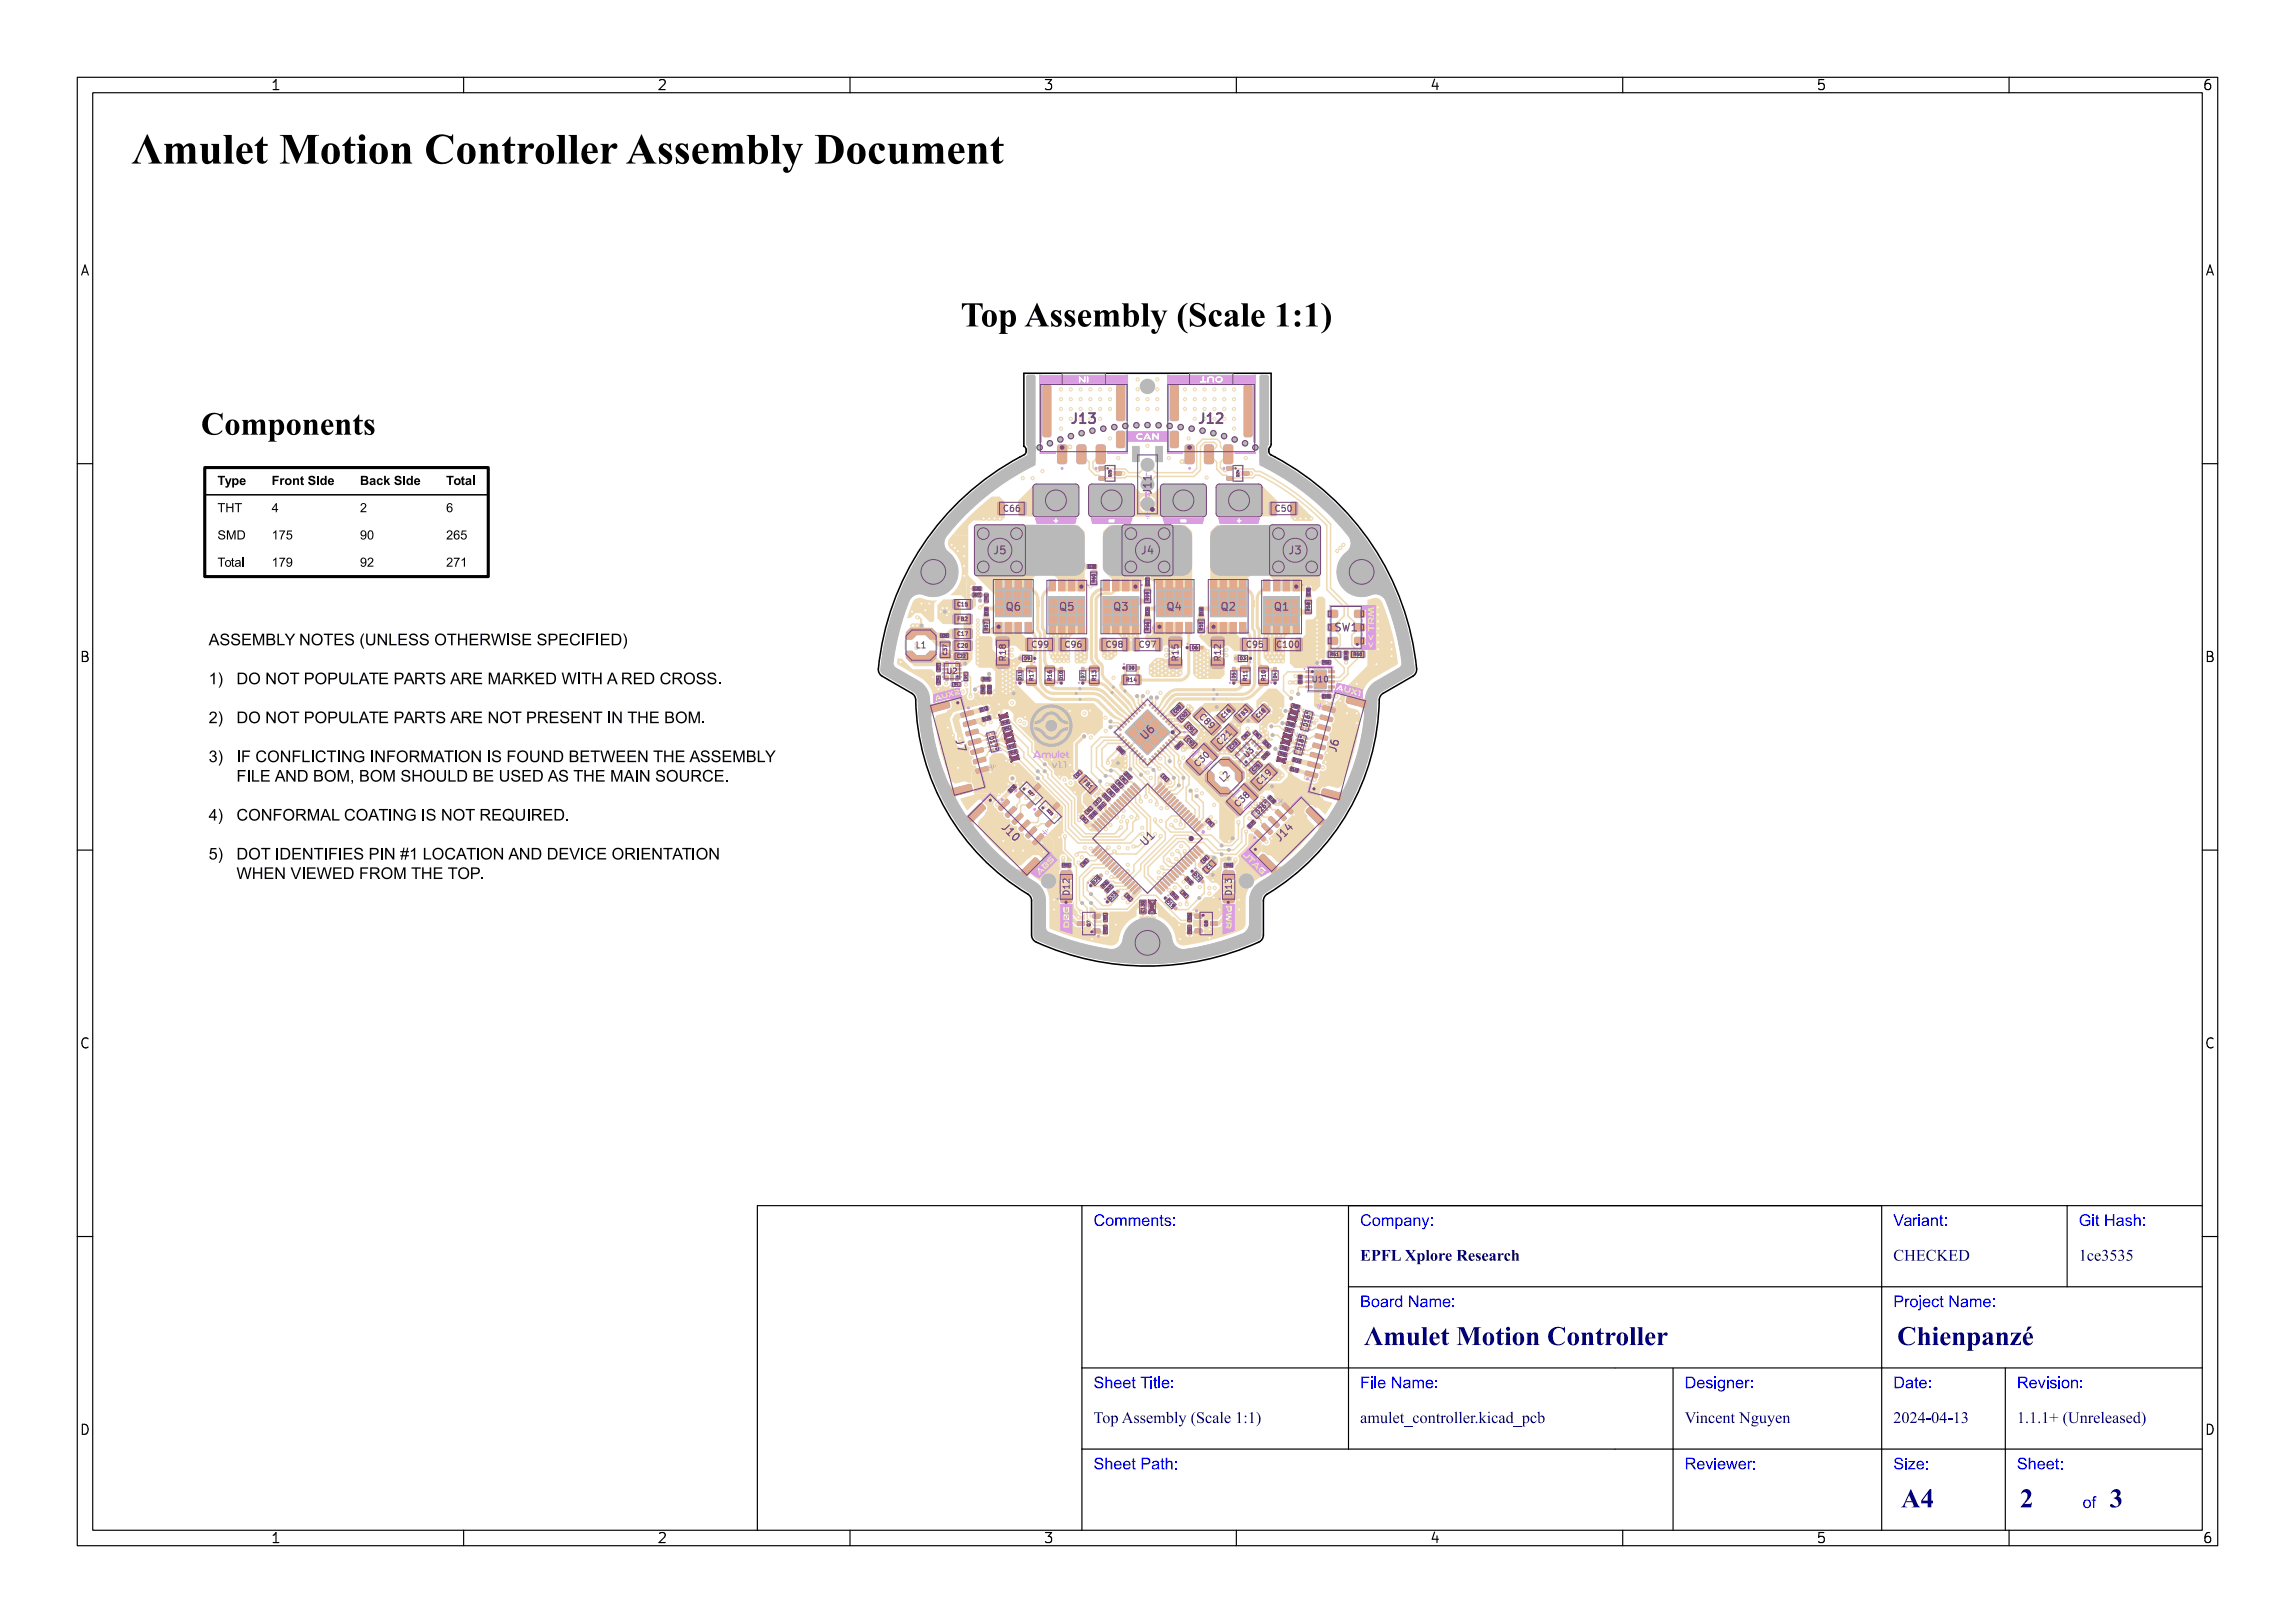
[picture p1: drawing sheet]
<svg xmlns="http://www.w3.org/2000/svg" width="297mm" height="210mm" viewBox="0 0 297 210" stroke-linecap="round" stroke-linejoin="round" font-family="sans-serif">
<defs><g id="words">
<text font-size="5.3" fill="#fff" x="17" y="21.5">Λmulet Motion Controller Assembly Document</text>
<text font-size="4.3" fill="#fff" x="117.3" y="42.5">Top Assembly (Scale 1:1)</text>
<g font-size="3.3" fill="#fff">
<text x="176.5" y="174.3">Λmulet Motion Controller</text>
<text x="245.5" y="174.3">Chienpanzé</text>
<text x="246" y="195.3">A4</text>
<text x="261.4" y="195.3">2</text>
<text x="273" y="195.3">3</text>
</g>
<g font-size="2" fill="#fff">
<text x="141.5" y="158.8">Comments:</text>
<text x="176" y="158.8">Company:</text>
<text x="245" y="158.8">Variant:</text>
<text x="269" y="158.8">Git Hash:</text>
<text x="176" y="163.3">EPFL Xplore Research</text>
<text x="245" y="163.3">CHECKED</text>
<text x="269" y="163.3">1ce3535</text>
<text x="176" y="169.3">Board Name:</text>
<text x="245" y="169.3">Project Name:</text>
<text x="141.5" y="179.8">Sheet Title:</text>
<text x="176" y="179.8">File Name:</text>
<text x="218" y="179.8">Designer:</text>
<text x="245" y="179.8">Date:</text>
<text x="261" y="179.8">Revision:</text>
<text x="141.5" y="184.3">Top Assembly (Scale 1:1)</text>
<text x="176" y="184.3">amulet_controller.kicad_pcb</text>
<text x="218" y="184.3">Vincent Nguyen</text>
<text x="245" y="184.3">2024-04-13</text>
<text x="261" y="184.3">1.1.1+ (Unreleased)</text>
<text x="141.5" y="190.3">Sheet Path:</text>
<text x="218" y="190.3">Reviewer:</text>
<text x="245" y="190.3">Size:</text>
<text x="261" y="190.3">Sheet:</text>
<text x="269.5" y="195.3">of</text>
</g>
<g font-size="1.7" fill="#fff">
<text x="35" y="11.6">1</text>
<text x="85" y="11.6">2</text>
<text x="135" y="11.6">3</text>
<text x="185" y="11.6">4</text>
<text x="235" y="11.6">5</text>
<text x="285" y="11.6">6</text>
<text x="10.5" y="35.6">A</text>
<text x="285.5" y="35.6">A</text>
<text x="138.7" y="54.8">J13</text>
<text x="155.2" y="54.8">J12</text>
<text x="10.5" y="85.6">B</text>
<text x="285.5" y="85.6">B</text>
<text x="10.5" y="135.6">C</text>
<text x="285.5" y="135.6">C</text>
<text x="10.5" y="185.6">D</text>
<text x="285.5" y="185.6">D</text>
<text x="35" y="199.7">1</text>
<text x="85" y="199.7">2</text>
<text x="135" y="199.7">3</text>
<text x="185" y="199.7">4</text>
<text x="235" y="199.7">5</text>
<text x="285" y="199.7">6</text>
</g>
<g font-size="1.3" fill="#fff">
<text x="149" y="63.9" transform="rotate(-90 149 63.9)">J11</text>
<text x="128.6" y="71.7">J5</text>
<text x="147.7" y="71.7">J4</text>
<text x="166.8" y="71.7">J3</text>
<text x="130.3" y="79">Q6</text>
<text x="137.2" y="79">Q5</text>
<text x="144.2" y="79">Q3</text>
<text x="151.1" y="79">Q4</text>
<text x="158.1" y="79">Q2</text>
<text x="165" y="79">Q1</text>
<text x="173" y="81.7">SW1</text>
<text x="123.7" y="95.8" transform="rotate(75 123.7 95.8)">J7</text>
<text x="148.3" y="95.7" transform="rotate(-45 148.3 95.7)">U6</text>
<text x="172.9" y="97.4" transform="rotate(-75 172.9 97.4)">J6</text>
<text x="129.6" y="107.2" transform="rotate(45 129.6 107.2)">J10</text>
<text x="148.3" y="109.4" transform="rotate(-45 148.3 109.4)">U1</text>
<text x="165.7" y="108.9" transform="rotate(-45 165.7 108.9)">J14</text>
</g>
<g font-size="1.1" fill="#fff">
<text x="130" y="66.2">C66</text>
<text x="165.1" y="66.2">C50</text>
<text x="118.6" y="83.9">L1</text>
<text x="133.6" y="83.8">C99</text>
<text x="137.9" y="83.8">C96</text>
<text x="143.3" y="83.8">C98</text>
<text x="147.5" y="83.8">C97</text>
<text x="161.4" y="83.8">C95</text>
<text x="165.4" y="83.8">C100</text>
<text x="130.2" y="85.4" transform="rotate(-90 130.2 85.4)">R18</text>
<text x="152.5" y="85.4" transform="rotate(-90 152.5 85.4)">R15</text>
<text x="158" y="85.4" transform="rotate(-90 158 85.4)">R12</text>
<text x="155.2" y="92.9" transform="rotate(45 155.2 92.9)">C89</text>
<text x="155.1" y="99.2" transform="rotate(-45 155.1 99.2)">C30</text>
<text x="158" y="96.4" transform="rotate(-45 158 96.4)">C21</text>
<text x="158.3" y="101.2" transform="rotate(-45 158.3 101.2)">L2</text>
<text x="163.2" y="101.5" transform="rotate(-45 163.2 101.5)">C19</text>
<text x="160.3" y="104.4" transform="rotate(-45 160.3 104.4)">C38</text>
<text x="138.4" y="115.7" transform="rotate(-90 138.4 115.7)">D12</text>
<text x="159.4" y="115.7" transform="rotate(-90 159.4 115.7)">D13</text>
</g>
<text font-size="1" fill="#fff" x="169.9" y="88.3">U10</text>
<g font-size=".9" fill="#fff">
<text x="122.6" y="87.2">U2</text>
<text x="161.4" y="98" transform="rotate(-45 161.4 98)">U3</text>
</g>
<g font-size=".7" fill="#fff">
<text x="124" y="80.3">FB2</text>
<text x="124" y="78.4">C15</text>
<text x="124" y="82.3">C17</text>
<text x="124" y="83.8">C20</text>
<text x="122.5" y="84.7" transform="rotate(-90 122.5 84.7)">C37</text>
<text x="133.7" y="88" transform="rotate(-90 133.7 88)">R17</text>
<text x="136.1" y="88" transform="rotate(-90 136.1 88)">R16</text>
<text x="141.8" y="88" transform="rotate(-90 141.8 88)">R13</text>
<text x="145.8" y="88.2">R14</text>
<text x="161.4" y="88" transform="rotate(-90 161.4 88)">R11</text>
<text x="163.8" y="88" transform="rotate(-90 163.8 88)">R10</text>
<text x="128" y="95.4" transform="rotate(75 128 95.4)">D17</text>
<text x="158.4" y="92.9" transform="rotate(-45 158.4 92.9)">C16</text>
<text x="160.7" y="92.9" transform="rotate(-45 160.7 92.9)">FB3</text>
<text x="162.9" y="92.9" transform="rotate(-45 162.9 92.9)">C18</text>
<text x="169.2" y="94" transform="rotate(-75 169.2 94)">D16</text>
<text x="140.2" y="101.3" transform="rotate(45 140.2 101.3)">FB1</text>
<text x="168.4" y="97.1" transform="rotate(-75 168.4 97.1)">D18</text>
<text x="162.9" y="105.4" transform="rotate(-45 162.9 105.4)">D26</text>
</g>
<g font-size=".5" fill="#fff">
<text x="141.7" y="75.3" transform="rotate(-90 141.7 75.3)">R60</text>
<text x="148.7" y="77.6" transform="rotate(-90 148.7 77.6)">R59</text>
<text x="127.8" y="81.5" transform="rotate(-90 127.8 81.5)">R57</text>
<text x="148.7" y="81.5" transform="rotate(-90 148.7 81.5)">R56</text>
<text x="155.6" y="81.5" transform="rotate(-90 155.6 81.5)">R55</text>
<text x="169.5" y="79" transform="rotate(-90 169.5 79)">R58</text>
<text x="123.9" y="85.1">C22</text>
<text x="132.2" y="87.9" transform="rotate(-90 132.2 87.9)">D11</text>
<text x="132.6" y="85.4">D9</text>
<text x="137.5" y="87.9" transform="rotate(-90 137.5 87.9)">D10</text>
<text x="140.3" y="87.7" transform="rotate(-90 140.3 87.7)">D7</text>
<text x="146.1" y="86.6">D8</text>
<text x="154.3" y="84">D6</text>
<text x="159.9" y="87.7" transform="rotate(-90 159.9 87.7)">D5</text>
<text x="160.5" y="85.4">D3</text>
<text x="165.2" y="87.7" transform="rotate(-90 165.2 87.7)">D4</text>
<text x="172.2" y="84.9">R51</text>
<text x="175.2" y="84.9">R50</text>
<text x="152.2" y="92.3" transform="rotate(-45 152.2 92.3)">C88</text>
<text x="153" y="93.1" transform="rotate(-45 153 93.1)">C92</text>
<text x="153.6" y="95.8" transform="rotate(45 153.6 95.8)">C93</text>
<text x="153.6" y="94.1" transform="rotate(45 153.6 94.1)">C91</text>
<text x="159.4" y="96.9" transform="rotate(-45 159.4 96.9)">C23</text>
<text x="162.3" y="99.8" transform="rotate(-45 162.3 99.8)">C25</text>
<text x="154.5" y="113.2" transform="rotate(45 154.5 113.2)">D21</text>
<text x="156.4" y="112.5" transform="rotate(-45 156.4 112.5)">C1</text>
<text x="141.1" y="119.8" transform="rotate(-90 141.1 119.8)">Q7</text>
<text x="141.7" y="114.4" transform="rotate(-45 141.7 114.4)">D20</text>
<text x="143.8" y="116.5" transform="rotate(-45 143.8 116.5)">D22</text>
<text x="148.1" y="118" transform="rotate(-90 148.1 118)">C130</text>
<text x="149.3" y="117.8" transform="rotate(-90 149.3 117.8)">R52</text>
<text x="151" y="116.7" transform="rotate(45 151 116.7)">D19</text>
<text x="156.3" y="119.8" transform="rotate(-90 156.3 119.8)">Q8</text>
</g>
<g font-size=".4" fill="#fff">
<text x="143.8" y="61.6" transform="rotate(-90 143.8 61.6)">D25</text>
<text x="160.4" y="61.6" transform="rotate(-90 160.4 61.6)">D24</text>
<text x="133" y="102.5" transform="rotate(45 133 102.5)">D27</text>
<text x="135.5" y="104.9" transform="rotate(45 135.5 104.9)">D23</text>
</g>
<g font-size=".3" fill="#fff">
<text x="126" y="76.3">C101</text>
<text x="126.1" y="77.1">R27</text>
<text x="127.8" y="77.7" transform="rotate(-90 127.8 77.7)">TH1</text>
<text x="140.9" y="73.4">C138</text>
<text x="148.6" y="75.7" transform="rotate(-90 148.6 75.7)">C137</text>
<text x="169.4" y="77" transform="rotate(-90 169.4 77)">C136</text>
<text x="121.9" y="82.4">C29</text>
<text x="127.8" y="79.6" transform="rotate(-90 127.8 79.6)">C135</text>
<text x="148.6" y="79.6" transform="rotate(-90 148.6 79.6)">C134</text>
<text x="155.6" y="79.6" transform="rotate(-90 155.6 79.6)">C133</text>
<text x="121.6" y="88.3" transform="rotate(-90 121.6 88.3)">C24</text>
<text x="121.6" y="86.6" transform="rotate(-90 121.6 86.6)">C27</text>
<text x="123.5" y="88.7">R4</text>
<text x="125.1" y="87.8" transform="rotate(-90 125.1 87.8)">R7</text>
<text x="127.3" y="88">R29</text>
<text x="127.3" y="89.5" transform="rotate(-90 127.3 89.5)">R30</text>
<text x="128.2" y="89.6" transform="rotate(-90 128.2 89.6)">C103</text>
<text x="168.4" y="88.3" transform="rotate(-90 168.4 88.3)">C109</text>
<text x="171.3" y="85.8">R33</text>
<text x="174.3" y="85.2" transform="rotate(-90 174.3 85.2)">C129</text>
<text x="127" y="92" transform="rotate(-15 127 92)">C113</text>
<text x="127.3" y="93.2" transform="rotate(-15 127.3 93.2)">C115</text>
<text x="129.5" y="92.9" transform="rotate(-15 129.5 92.9)">C123</text>
<text x="129.8" y="93.7" transform="rotate(-15 129.8 93.7)">R40</text>
<text x="130" y="94.5" transform="rotate(-15 130 94.5)">R41</text>
<text x="130.1" y="95.3" transform="rotate(-15 130.1 95.3)">C121</text>
<text x="161.2" y="95.4" transform="rotate(-45 161.2 95.4)">R5</text>
<text x="162.5" y="95" transform="rotate(45 162.5 95)">R6</text>
<text x="166.2" y="95.3" transform="rotate(15 166.2 95.3)">C120</text>
<text x="166.5" y="94.5" transform="rotate(15 166.5 94.5)">R37</text>
<text x="166.7" y="93.8" transform="rotate(15 166.7 93.8)">R38</text>
<text x="166.8" y="93" transform="rotate(15 166.8 93)">C118</text>
<text x="167" y="92.2" transform="rotate(15 167 92.2)">C116</text>
<text x="167.3" y="91.4" transform="rotate(15 167.3 91.4)">R39</text>
<text x="171.3" y="90.2">C108</text>
<text x="130.3" y="96" transform="rotate(-15 130.3 96)">C119</text>
<text x="130.6" y="96.8" transform="rotate(-15 130.6 96.8)">R42</text>
<text x="130.8" y="97.6" transform="rotate(-15 130.8 97.6)">R43</text>
<text x="131" y="98.4" transform="rotate(-15 131 98.4)">C117</text>
<text x="139.4" y="100.4" transform="rotate(-45 139.4 100.4)">C2</text>
<text x="144" y="101.9" transform="rotate(45 144 101.9)">C13</text>
<text x="144.6" y="101.4" transform="rotate(45 144.6 101.4)">R2</text>
<text x="144.8" y="97" transform="rotate(45 144.8 97)">C90</text>
<text x="145.2" y="100.8" transform="rotate(45 145.2 100.8)">R1</text>
<text x="145.7" y="100.2" transform="rotate(45 145.7 100.2)">C12</text>
<text x="150.5" y="100.6" transform="rotate(45 150.5 100.6)">C3</text>
<text x="152.5" y="96.8" transform="rotate(-45 152.5 96.8)">C94</text>
<text x="163.6" y="96.2" transform="rotate(45 163.6 96.2)">C26</text>
<text x="163.7" y="98.1" transform="rotate(-45 163.7 98.1)">C28</text>
<text x="165.4" y="98.4" transform="rotate(15 165.4 98.4)">C124</text>
<text x="165.7" y="97.6" transform="rotate(15 165.7 97.6)">R35</text>
<text x="165.9" y="96.8" transform="rotate(15 165.9 96.8)">R36</text>
<text x="166" y="96" transform="rotate(15 166 96)">C122</text>
<text x="167.1" y="99.6" transform="rotate(15 167.1 99.6)">C112</text>
<text x="167.4" y="98.4" transform="rotate(15 167.4 98.4)">C114</text>
<text x="130.8" y="102.4" transform="rotate(-45 130.8 102.4)">C126</text>
<text x="140.1" y="105.9" transform="rotate(45 140.1 105.9)">C4</text>
<text x="140.8" y="105.1" transform="rotate(-45 140.8 105.1)">C6</text>
<text x="141.3" y="105.7" transform="rotate(-45 141.3 105.7)">C10</text>
<text x="142" y="104" transform="rotate(-45 142 104)">C7</text>
<text x="142.5" y="104.6" transform="rotate(-45 142.5 104.6)">C11</text>
<text x="142.9" y="103" transform="rotate(45 142.9 103)">C14</text>
<text x="143.5" y="102.5" transform="rotate(45 143.5 102.5)">R3</text>
<text x="156.4" y="106.4" transform="rotate(45 156.4 106.4)">C9</text>
<text x="161.8" y="107" transform="rotate(-45 161.8 107)">C127</text>
<text x="164.2" y="103.3" transform="rotate(45 164.2 103.3)">C128</text>
<text x="137.7" y="112.1">R23</text>
<text x="140.3" y="111.9" transform="rotate(-45 140.3 111.9)">R8</text>
<text x="153.6" y="113.8" transform="rotate(45 153.6 113.8)">R46</text>
<text x="155.9" y="111.4" transform="rotate(-45 155.9 111.4)">C8</text>
<text x="158.7" y="112.1">R26</text>
<text x="142.8" y="114.7" transform="rotate(-45 142.8 114.7)">R45</text>
<text x="143.2" y="119" transform="rotate(-90 143.2 119)">R21</text>
<text x="143.4" y="115.3" transform="rotate(-45 143.4 115.3)">R47</text>
<text x="145.8" y="116" transform="rotate(45 145.8 116)">C5</text>
<text x="151.7" y="115.7" transform="rotate(45 151.7 115.7)">R44</text>
<text x="153" y="115.6" transform="rotate(45 153 115.6)">R9</text>
<text x="154.1" y="119" transform="rotate(-90 154.1 119)">R25</text>
<text x="143.2" y="120.6" transform="rotate(-90 143.2 120.6)">R22</text>
<text x="154.1" y="120.6" transform="rotate(-90 154.1 120.6)">R24</text>
</g>
</g></defs>
<path d="M132.5 48.3h32v9.4a.77 .77 0 0 0 0 1.1 34.9 34.9 0 0 1 18.8 28l-.2 .5-.3 .2-3.8 2.2a1 1 0 0 0-.5 .9 30.1 30.1 0 0 1-14.7 25.3l-.3 .4v.3v4.4a1 1 0 0 1-.6 .9 34.8 34.8 0 0 1-29.1-.2l-.3-.4v-.3v-4.4a1 1 0 0 0-.5-.9 30.1 30.1 0 0 1-14.5-25.4l-.3-.4-.2-.2-3.8-2.2a1 1 0 0 1-.5-1 35.2 35.2 0 0 1 19-27.8l.1-.3a.58 .58 0 0 0-.3-.7z" fill="none" stroke="#000" stroke-width=".2"/>
<g fill="#eedab5">
<path d="M158.7 103.7l.4-.4h.2l1.5 1.5 .1 .3-.4 .4-.3 .1-1.5-1.6-.1-.2z" fill-rule="evenodd"/>
<path d="M160.6 101.7l.4-.4 .3 .1 1.5 1.5 .1 .1-.1 .2-.4 .4-.3-.1-1.5-1.5v-.1z" fill-rule="evenodd"/>
<path d="M140.7 73.1h.4v.4h-.4z" fill-rule="evenodd"/>
<path d="M141.5 73.1h.4v.4h-.4z" fill-rule="evenodd"/>
<path d="M146.5 75h.9v1.5h-.9z" fill-rule="evenodd"/>
<path d="M145.3 75h.8v1.5h-.8z" fill-rule="evenodd"/>
<path d="M144 75h.8v1.5h-.8z" fill-rule="evenodd"/>
<path d="M142.7 75h.9v1.5h-.9z" fill-rule="evenodd"/>
<path d="M142.7 77.2h4.7v3.7h-4.7z" fill-rule="evenodd"/>
<path d="M142.7 80.9h.9v1.1h-.9z" fill-rule="evenodd"/>
<path d="M144 80.9h.8v1.1h-.8z" fill-rule="evenodd"/>
<path d="M145.3 80.9h.8v1.1h-.8z" fill-rule="evenodd"/>
<path d="M146.5 80.9h.9v1.1h-.9z" fill-rule="evenodd"/>
<path d="M130.3 96.5l.4-.1 .1 .5-.4 .1-.2-.4z" fill-rule="evenodd"/>
<path d="M131 96.3l.5-.1 .1 .4-.5 .2-.1-.4z" fill-rule="evenodd"/>
<path d="M165.2 98h.2l.3 .1-.1 .4-.5-.1z" fill-rule="evenodd"/>
<path d="M166 98.2h.1l.4 .1-.2 .4-.4-.1z" fill-rule="evenodd"/>
<path d="M156.5 111.5l.3-.3h.1l.5 .4v.3l-.3 .3h-.2l-.5-.5z" fill-rule="evenodd"/>
<path d="M155.6 112.4l.4-.3h.1l.4 .4 .1 .2-.3 .3-.2 .1-.5-.5z" fill-rule="evenodd"/>
<path d="M141.4 120.2h.9l.1 .1v.4l-.1 .1-.8-.1-.1-.1z" fill-rule="evenodd"/>
<path d="M141.4 118.3h.9l.1 .1v.4l-.1 .1-.8-.1-.1-.1z" fill-rule="evenodd"/>
<path d="M139.4 119.2h.9l.1 .2v.3l-.2 .1h-.7l-.1-.2z" fill-rule="evenodd"/>
<path d="M164.2 102.9h.2l.2 .2-.2 .4-.4-.3z" fill-rule="evenodd"/>
<path d="M164.6 103.7l.3-.3 .3 .4-.4 .2-.2-.2z" fill-rule="evenodd"/>
<path d="M159 91.1h.2l.7 .7v.2l-.3 .3h-.3l-.6-.8v-.1z" fill-rule="evenodd"/>
<path d="M157.4 92.6l.3-.3h.2l.7 .7v.2l-.3 .3-.2 .1-.7-.7z" fill-rule="evenodd"/>
<path d="M129.4 93.4l.5-.1 .1 .5-.5 .1-.1-.4z" fill-rule="evenodd"/>
<path d="M130.2 93.2l.4-.1 .2 .5-.5 .1-.1-.4z" fill-rule="evenodd"/>
<path d="M126.7 91.7l.4-.1 .1 .4-.4 .1-.1-.3z" fill-rule="evenodd"/>
<path d="M127.5 91.5l.4-.1 .1 .4-.4 .1-.2-.3z" fill-rule="evenodd"/>
<path d="M169 86.8h.8v.2l-.8 .1z" fill-rule="evenodd"/>
<path d="M169 87.4h.8v.3h-.8z" fill-rule="evenodd"/>
<path d="M169 88.1h.8v.2l-.8 .1z" fill-rule="evenodd"/>
<path d="M169 88.7h.8v.3h-.8z" fill-rule="evenodd"/>
<path d="M171.9 88.7h.8v.3h-.8z" fill-rule="evenodd"/>
<path d="M171.9 88.1h.8v.2l-.8 .1z" fill-rule="evenodd"/>
<path d="M171.9 87.4h.8v.3h-.8z" fill-rule="evenodd"/>
<path d="M171.9 86.8h.8v.2l-.8 .1z" fill-rule="evenodd"/>
<path d="M170 86.7h1.6v2.4h-1.6z" fill-rule="evenodd"/>
<path d="M146.2 116.1h.2l.2 .2-.2 .4-.4-.3z" fill-rule="evenodd"/>
<path d="M145.5 115.7l.3-.2 .3 .4-.4 .2-.2-.2z" fill-rule="evenodd"/>
<path d="M155 81.4h.8l.1 .1v.4l-.2 .1h-.6l-.1-.2z" fill-rule="evenodd"/>
<path d="M155 80.1h.8l.1 .1v.4l-.2 .1h-.6l-.1-.2z" fill-rule="evenodd"/>
<path d="M145.4 86.3l.5-.1v.4h-.5z" fill-rule="evenodd"/>
<path d="M146.9 86.3l.5-.1 .1 .4h-.5z" fill-rule="evenodd"/>
<path d="M163.5 103.4l.4 .4-.2 .2-.4-.4z" fill-rule="evenodd"/>
<path d="M163.1 103.7l.4 .5-.1 .1-.5-.4z" fill-rule="evenodd"/>
<path d="M162.8 104.1l.4 .4-.2 .2-.4-.4z" fill-rule="evenodd"/>
<path d="M162.4 104.4l.4 .5-.1 .1-.5-.4z" fill-rule="evenodd"/>
<path d="M162.1 104.8l.4 .4-.2 .2-.4-.4z" fill-rule="evenodd"/>
<path d="M162.5 105.6l.2-.2 .4 .4-.2 .2z" fill-rule="evenodd"/>
<path d="M162.8 105.2l.2-.2 .4 .5-.1 .1z" fill-rule="evenodd"/>
<path d="M163.2 104.9l.2-.2 .4 .4-.2 .2z" fill-rule="evenodd"/>
<path d="M163.5 104.5l.2-.2 .4 .5-.1 .1z" fill-rule="evenodd"/>
<path d="M164.1 104l.4 .4-.2 .2-.4-.4z" fill-rule="evenodd"/>
<path d="M125.2 83l.5-.1 .1 .1 .1 1-.2 .2h-.4l-.2-.1z" fill-rule="evenodd"/>
<path d="M123.4 83l.5-.1 .1 .1 .1 1-.2 .2h-.4l-.2-.1z" fill-rule="evenodd"/>
<path d="M153.5 57.6l.8-.1 .3 .3v1.9l-.1 .2-.2 .1h-.7l-.3-.2v-2z" fill-rule="evenodd"/>
<path d="M156 57.6l.8-.1 .3 .3v1.9l-.1 .2-.2 .1h-.7l-.3-.2v-2z" fill-rule="evenodd"/>
<path d="M158.5 57.6l.8-.1 .3 .3v1.9l-.1 .2-.2 .1h-.7l-.3-.2v-2z" fill-rule="evenodd"/>
<path d="M151.5 55.8h.8l.2 .1v1.8l-.1 .2-.7 .1-.2-.2-.1-1.8z" fill-rule="evenodd"/>
<path d="M161.1 49.8h.7h.2l.1 .2v6.3l-.1 .2-.2 .1-.7-.1-.1-.2v-6.3z" fill-rule="evenodd"/>
<path d="M151.5 49.8h.8h.1l.1 .2v4.2l-.1 .2-.1 .1-.7-.1-.2-.2v-4.2z" fill-rule="evenodd"/>
<path d="M162.9 86.2h1.2l.1 .1v.5l-.2 .1h-1l-.1-.2z" fill-rule="evenodd"/>
<path d="M162.9 88h1.2l.1 .1v.5l-.2 .1h-1l-.1-.2z" fill-rule="evenodd"/>
<path d="M134.1 77.7h.4v.8h-.4z" fill-rule="evenodd"/>
<path d="M129.7 84l.2-.2 .3 .3-.2 .2z" fill-rule="evenodd"/>
<path d="M155.9 110.8l.3-.2 .3 .3-.3 .3-.3-.2z" fill-rule="evenodd"/>
<path d="M155.6 111.2h.1l.3 .3-.4 .3-.3-.3z" fill-rule="evenodd"/>
<path d="M127 88.6h.4v.5h-.4z" fill-rule="evenodd"/>
<path d="M127 89.4h.4v.5h-.4z" fill-rule="evenodd"/>
<path d="M150.8 116.1h.2l.3 .3-.2 .3-.5-.4z" fill-rule="evenodd"/>
<path d="M151.9 117.2h.1l.4 .3-.2 .3-.5-.4z" fill-rule="evenodd"/>
<path d="M139.5 99.8l.3-.2 .3 .4-.4 .2-.2-.2z" fill-rule="evenodd"/>
<path d="M139.1 100.2h.2l.2 .2-.2 .4-.4-.3z" fill-rule="evenodd"/>
<path d="M158.3 115.7h.2h1.2l.1 .2-.1 .9-.2 .1-1.2-.1-.1-.2z" fill-rule="evenodd"/>
<path d="M158.3 112.7h.2h1.2l.1 .2-.1 .9-.2 .1-1.2-.1-.1-.2z" fill-rule="evenodd"/>
<path d="M167 94.3h.2l.3 .1-.1 .5-.5-.1z" fill-rule="evenodd"/>
<path d="M166.2 94.1h.2l.3 .1-.1 .5-.4-.2z" fill-rule="evenodd"/>
<path d="M163.4 82.6l.7-.1 .2 .2v1.4l-.1 .1-.6 .1-.2-.2z" fill-rule="evenodd"/>
<path d="M160.5 82.6l.7-.1 .2 .2v1.4l-.1 .1-.6 .1-.2-.2z" fill-rule="evenodd"/>
<path d="M162.3 94.5h.2l.3 .2-.3 .4-.4-.3z" fill-rule="evenodd"/>
<path d="M162.7 95.2l.3-.2 .3 .3-.3 .4-.3-.3z" fill-rule="evenodd"/>
<path d="M152 96.6l.3-.2 .3 .4-.4 .2-.2-.2z" fill-rule="evenodd"/>
<path d="M152.6 96.1l.3-.2 .3 .3-.4 .3-.2-.3z" fill-rule="evenodd"/>
<path d="M148.7 117.7h.7l.2 .1-.1 .4-.1 .1h-.6l-.1-.1z" fill-rule="evenodd"/>
<path d="M148.7 116.4h.7l.2 .1-.1 .4-.1 .1h-.6l-.1-.1z" fill-rule="evenodd"/>
<path d="M149.6 80.5h.9v1.5h-.9z" fill-rule="evenodd"/>
<path d="M150.9 80.5h.8v1.5h-.8z" fill-rule="evenodd"/>
<path d="M152.2 80.5h.8v1.5h-.8z" fill-rule="evenodd"/>
<path d="M153.4 80.5h.9v1.5h-.9z" fill-rule="evenodd"/>
<path d="M149.6 76.1h4.7v3.7h-4.7z" fill-rule="evenodd"/>
<path d="M153.4 75h.9v1.1h-.9z" fill-rule="evenodd"/>
<path d="M152.2 75h.8v1.1h-.8z" fill-rule="evenodd"/>
<path d="M150.9 75h.8v1.1h-.8z" fill-rule="evenodd"/>
<path d="M149.6 75h.9v1.1h-.9z" fill-rule="evenodd"/>
<path d="M160.6 88h1.1l.1 .1v.5l-.2 .1h-1l-.1-.2z" fill-rule="evenodd"/>
<path d="M160.6 86.2h1.1l.1 .1v.5l-.2 .1h-1l-.1-.2z" fill-rule="evenodd"/>
<path d="M155.3 91.5h.3l.4 .4v.2l-1 1h-.2l-.4-.4v-.2z" fill-rule="evenodd"/>
<path d="M156.4 94.5l1-1 .2 .1 .4 .4v.2l-1 1-.2-.1-.4-.3z" fill-rule="evenodd"/>
<path d="M168.9 77.6h.8l.1 .1v.4l-.2 .1h-.6l-.1-.2z" fill-rule="evenodd"/>
<path d="M168.9 78.9h.8l.1 .1v.4l-.2 .1h-.6l-.1-.2z" fill-rule="evenodd"/>
<path d="M143.7 102.8l.4-.3 .3 .4-.4 .3-.3-.3z" fill-rule="evenodd"/>
<path d="M143.4 102h.1l.3 .2-.3 .4-.4-.3z" fill-rule="evenodd"/>
<path d="M132.9 88h1.1l.1 .1v.5l-.2 .1h-1l-.1-.2z" fill-rule="evenodd"/>
<path d="M132.9 86.2h1.1l.1 .1v.5l-.2 .1h-1l-.1-.2z" fill-rule="evenodd"/>
<path d="M166 94.9h.2l.3 .1-.1 .4-.4-.1z" fill-rule="evenodd"/>
<path d="M166.8 95.1h.1l.4 .1-.1 .4-.5-.1z" fill-rule="evenodd"/>
<path d="M144.7 96.5h.1l.3 .3-.3 .3-.3-.2z" fill-rule="evenodd"/>
<path d="M145.3 97.1h.1l.3 .3-.3 .3-.4-.3z" fill-rule="evenodd"/>
<path d="M156.2 105.9h.2l.2 .2-.2 .4-.4-.3z" fill-rule="evenodd"/>
<path d="M156.6 106.6l.3-.2 .3 .4-.4 .2-.2-.2z" fill-rule="evenodd"/>
<path d="M138.2 111.7h.4v.5h-.4z" fill-rule="evenodd"/>
<path d="M137.4 111.7h.4v.5h-.4z" fill-rule="evenodd"/>
<path d="M163.2 98l.4-.3 .2 .4-.3 .3-.3-.3z" fill-rule="evenodd"/>
<path d="M164 97.2h.1l.3 .2-.3 .4-.3-.3z" fill-rule="evenodd"/>
<path d="M143 115.2l.2-.3 .4 .4-.4 .3-.2-.2z" fill-rule="evenodd"/>
<path d="M143.5 114.6l.3-.2 .3 .3-.3 .3-.3-.3z" fill-rule="evenodd"/>
<path d="M137 57.6l.8-.1 .3 .3v1.9l-.1 .2-.2 .1h-.7l-.3-.2v-2z" fill-rule="evenodd"/>
<path d="M139.4 57.7l.2-.2h.7l.1 .1 .2 .2v1.9l-.1 .2-.2 .1h-.7l-.3-.2z" fill-rule="evenodd"/>
<path d="M141.9 57.7l.2-.2h.7l.1 .1 .2 .2v1.9l-.1 .2-.2 .1h-.7l-.3-.2z" fill-rule="evenodd"/>
<path d="M135 49.8h.8h.2v.2v6.3v.2l-.2 .1-.7-.1-.2-.2v-6.3z" fill-rule="evenodd"/>
<path d="M144.6 55.8h.7l.2 .1 .1 1.8-.2 .2-.7 .1-.2-.2v-1.8z" fill-rule="evenodd"/>
<path d="M144.6 49.8h.7h.2l.1 .2v4.2l-.1 .2-.2 .1-.7-.1-.1-.2v-4.2z" fill-rule="evenodd"/>
<path d="M156.7 85.2l.3-.1 1.3 .1 .2 .2-.1 .9-.3 .2-1.3-.1-.1-.3z" fill-rule="evenodd"/>
<path d="M156.7 82.5l.3-.1 1.3 .1 .2 .2-.1 .9-.3 .2-1.3-.1-.1-.3z" fill-rule="evenodd"/>
<path d="M168 98.3l.2-.1 .3 .1-.1 .5-.5-.1z" fill-rule="evenodd"/>
<path d="M167.2 98.1l.2-.1 .3 .1-.1 .5-.4-.2z" fill-rule="evenodd"/>
<path d="M142.2 104.3h.2l.2 .2-.2 .4-.4-.3z" fill-rule="evenodd"/>
<path d="M142.6 103.9l.3-.2 .3 .4-.4 .2-.2-.2z" fill-rule="evenodd"/>
<path d="M121.2 85.7h.5v.5h-.5z" fill-rule="evenodd"/>
<path d="M121.2 86.5h.5v.5h-.5z" fill-rule="evenodd"/>
<path d="M157.7 83.8l.3 .3-.2 .1-.3-.3z" fill-rule="evenodd"/>
<path d="M166.2 97.4h.1l.4 .1-.1 .5-.5-.2z" fill-rule="evenodd"/>
<path d="M165.4 97.2h.2l.3 .1-.1 .5-.5-.2z" fill-rule="evenodd"/>
<path d="M130.5 97.3l.4-.1 .1 .4-.4 .1-.2-.3z" fill-rule="evenodd"/>
<path d="M131.2 97h.5l.1 .4-.5 .1-.1-.3z" fill-rule="evenodd"/>
<path d="M171.8 85.5h.5v.4h-.5z" fill-rule="evenodd"/>
<path d="M171 85.5h.5v.4h-.5z" fill-rule="evenodd"/>
<path d="M128.8 80.5h.9v1.5h-.9z" fill-rule="evenodd"/>
<path d="M130.1 80.5h.8v1.5h-.8z" fill-rule="evenodd"/>
<path d="M131.3 80.5h.9v1.5h-.9z" fill-rule="evenodd"/>
<path d="M132.6 80.5h.9v1.5h-.9z" fill-rule="evenodd"/>
<path d="M128.8 76.1h4.7v3.7h-4.7z" fill-rule="evenodd"/>
<path d="M132.6 75h.9v1.1h-.9z" fill-rule="evenodd"/>
<path d="M131.3 75h.9v1.1h-.9z" fill-rule="evenodd"/>
<path d="M130.1 75h.8v1.1h-.8z" fill-rule="evenodd"/>
<path d="M128.8 75h.9v1.1h-.9z" fill-rule="evenodd"/>
<path d="M121.7 83h1.2l.1 .1v.4l-.2 .1h-1.1l-.1-.1z" fill-rule="evenodd"/>
<path d="M121.7 84.6h1.2l.1 .1v.4l-.2 .1h-1.1l-.1-.1z" fill-rule="evenodd"/>
<path d="M127.4 77.5h.5v.5h-.5z" fill-rule="evenodd"/>
<path d="M127.4 76.7h.5v.5h-.5z" fill-rule="evenodd"/>
<path d="M140.2 100.3h.3l.3 .3v.1l-.7 .8h-.2l-.3-.3-.1-.2z" fill-rule="evenodd"/>
<path d="M140.8 102.2l.8-.7h.2l.3 .4-.1 .2-.7 .7h-.1l-.4-.3z" fill-rule="evenodd"/>
<path d="M127 92.9l.4-.1 .1 .5-.4 .1-.1-.4z" fill-rule="evenodd"/>
<path d="M127.8 92.7l.4-.1 .1 .4-.4 .2-.1-.4z" fill-rule="evenodd"/>
<path d="M164.3 65l.7-.1 .2 .2v1.3l-.2 .2-.6 .1-.2-.2z" fill-rule="evenodd"/>
<path d="M167.1 65l.7-.1 .2 .2v1.3l-.2 .2-.6 .1-.2-.2z" fill-rule="evenodd"/>
<path d="M150.4 100.1l.1-.1 .3 .3-.3 .3-.3-.2z" fill-rule="evenodd"/>
<path d="M150.9 100.6h.2l.2 .3-.3 .3-.3-.3z" fill-rule="evenodd"/>
<path d="M153.7 118.9h.5v.4h-.5z" fill-rule="evenodd"/>
<path d="M153.7 118.1h.5v.4h-.5z" fill-rule="evenodd"/>
<path d="M147.5 117.6h.8v.7h-.8z" fill-rule="evenodd"/>
<path d="M147.5 116.4h.8v.7h-.8z" fill-rule="evenodd"/>
<path d="M167.7 99.5l.1-.1 .4 .1-.2 .5-.4-.1z" fill-rule="evenodd"/>
<path d="M166.9 99.3l.2-.1 .3 .1-.1 .5-.5-.1z" fill-rule="evenodd"/>
<path d="M166.7 92.6h.1l.3 .1-.1 .4-.4-.1z" fill-rule="evenodd"/>
<path d="M167.4 92.8h.2l.3 .1-.1 .4-.4-.1z" fill-rule="evenodd"/>
<path d="M128.9 85.2l.3-.1 1.3 .1 .2 .2-.1 .9-.3 .2-1.3-.1-.1-.3z" fill-rule="evenodd"/>
<path d="M128.9 82.5l.3-.1 1.3 .1 .2 .2-.1 .9-.3 .2-1.3-.1-.1-.3z" fill-rule="evenodd"/>
<path d="M142.8 119.7h.5v.4h-.5z" fill-rule="evenodd"/>
<path d="M142.8 120.5h.5v.4h-.5z" fill-rule="evenodd"/>
<path d="M131.5 102.8l.6-.5 .3 .4-.6 .6-.3-.3z" fill-rule="evenodd"/>
<path d="M132.9 104.1l.5-.4 .4 .3-.6 .6-.4-.3z" fill-rule="evenodd"/>
<path d="M134.2 101.4h.3l.2 .3-.6 .6-.3-.4z" fill-rule="evenodd"/>
<path d="M158.8 60.4l.6-.1 .1 .5-.1 .1h-.6l-.1-.2z" fill-rule="evenodd"/>
<path d="M158.8 61.7l.6-.1 .1 .5-.1 .1h-.6l-.1-.2z" fill-rule="evenodd"/>
<path d="M160.9 61h.7l.1 .4-.2 .1h-.5l-.1-.1z" fill-rule="evenodd"/>
<path d="M161.2 98.6l.1-.1 .4 .5-.2 .1z" fill-rule="evenodd"/>
<path d="M161.6 98.2l.2-.1 .4 .4-.2 .1z" fill-rule="evenodd"/>
<path d="M162.1 97.7l.2-.1 .3 .4-.1 .2z" fill-rule="evenodd"/>
<path d="M162.5 97.4l.1-.1 .4 .4-.2 .1z" fill-rule="evenodd"/>
<path d="M162.7 96.8l.3-.3 .2 .1-.4 .4z" fill-rule="evenodd"/>
<path d="M162.7 96.1l.2 .2-.5 .4-.1-.2z" fill-rule="evenodd"/>
<path d="M162.3 95.8l.2 .1-.4 .4-.1-.2z" fill-rule="evenodd"/>
<path d="M161.2 96.1l.1-.1 .4 .4-.2 .1z" fill-rule="evenodd"/>
<path d="M160.8 96.4l.2-.1 .4 .5-.2 .1z" fill-rule="evenodd"/>
<path d="M160.5 96.8l.4 .4-.1 .1-.4-.3z" fill-rule="evenodd"/>
<path d="M159.9 97.4l.2-.1 .3 .4-.2 .1z" fill-rule="evenodd"/>
<path d="M160.8 98l.2 .1-.5 .5-.2-.1z" fill-rule="evenodd"/>
<path d="M161.6 97.2l.1 .2-1.3 1.2v-.2z" fill-rule="evenodd"/>
<path d="M161.6 97.2l.1 .2-.5 .5-.1-.2z" fill-rule="evenodd"/>
<path d="M130 92.4l.4-.1 .1 .4-.4 .2-.1-.4z" fill-rule="evenodd"/>
<path d="M129.2 92.6l.4-.1 .2 .5-.5 .1-.1-.4z" fill-rule="evenodd"/>
<path d="M163.9 96.5l.3-.3 .3 .4-.3 .3-.3-.2z" fill-rule="evenodd"/>
<path d="M163.4 95.9l.3-.2 .3 .3-.4 .3-.3-.3z" fill-rule="evenodd"/>
<path d="M159.6 95.9l.3-.4h.2l.4 .5v.2l-.3 .3h-.2l-.4-.4z" fill-rule="evenodd"/>
<path d="M159 96.4h.2l.5 .5v.2l-.4 .3-.2-.1-.4-.4v-.1z" fill-rule="evenodd"/>
<path d="M171.8 89.9h.5v.4h-.5z" fill-rule="evenodd"/>
<path d="M171 89.9h.5v.4h-.5z" fill-rule="evenodd"/>
<path d="M152.6 90.9h.2l.5 .4-.1 .2-.3 .3h-.2l-.4-.4v-.2z" fill-rule="evenodd"/>
<path d="M151.7 91.8l.2-.1 .5 .5v.2l-.3 .3h-.3l-.4-.5v-.1z" fill-rule="evenodd"/>
<path d="M167.3 75h.9v1.5h-.9z" fill-rule="evenodd"/>
<path d="M166.1 75h.8v1.5h-.8z" fill-rule="evenodd"/>
<path d="M164.8 75h.8v1.5h-.8z" fill-rule="evenodd"/>
<path d="M163.5 75h.9v1.5h-.9z" fill-rule="evenodd"/>
<path d="M163.5 77.2h4.7v3.7h-4.7z" fill-rule="evenodd"/>
<path d="M163.5 80.9h.9v1.1h-.9z" fill-rule="evenodd"/>
<path d="M164.8 80.9h.8v1.1h-.8z" fill-rule="evenodd"/>
<path d="M166.1 80.9h.8v1.1h-.8z" fill-rule="evenodd"/>
<path d="M167.3 80.9h.9v1.1h-.9z" fill-rule="evenodd"/>
<path d="M161.4 106.8l.3-.2 .3 .4-.4 .2-.2-.2z" fill-rule="evenodd"/>
<path d="M162.1 106.1h.2l.2 .2-.2 .4-.4-.3z" fill-rule="evenodd"/>
<path d="M131.9 65l.7-.1 .2 .2v1.3l-.1 .2-.6 .1-.2-.2z" fill-rule="evenodd"/>
<path d="M129.1 65l.7-.1 .2 .2v1.3l-.1 .2-.6 .1-.2-.2z" fill-rule="evenodd"/>
<path d="M130.2 103.5h.2l.3 .4-1.1 1h-.1l-.3-.2v-.2z" fill-rule="evenodd"/>
<path d="M131.1 104.4h.2l.2 .3-1 1.1h-.1l-.3-.2v-.2z" fill-rule="evenodd"/>
<path d="M132 105.2h.2l.2 .4-1 1.1h-.2l-.2-.3-.1-.1z" fill-rule="evenodd"/>
<path d="M132.9 106.1h.2l.2 .4-1 1-.2 .1-.2-.3-.1-.1z" fill-rule="evenodd"/>
<path d="M132.7 108l1.1-1h.2l.2 .3v.1l-1.1 1.1-.4-.3z" fill-rule="evenodd"/>
<path d="M133.6 108.9l1.1-1h.1l.3 .3-.1 .1-1 1-.4-.2z" fill-rule="evenodd"/>
<path d="M126.8 104l.2-.1 .1 .1 .4 .4v.2l-1.6 1.7h-.2l-.5-.4v-.3z" fill-rule="evenodd"/>
<path d="M133.8 111h.2h.2l.4 .5v.2l-1.6 1.6-.3 .1-.4-.4-.1-.3z" fill-rule="evenodd"/>
<path d="M162.2 92.3h.3l.6 .8v.2l-.3 .3-.2-.1-.7-.7v-.1z" fill-rule="evenodd"/>
<path d="M163.2 91.3l.3-.3h.2l.7 .7v.2l-.3 .4h-.2l-.7-.7z" fill-rule="evenodd"/>
<path d="M129.7 84.9l.3-.3 .2 .2-.3 .3z" fill-rule="evenodd"/>
<path d="M123.7 87.5h.6l.1 .1-.3 .1-.1 .3h-.3z" fill-rule="evenodd"/>
<path d="M123.8 87h.6v.2h-.6z" fill-rule="evenodd"/>
<path d="M123.8 86.5h.6v.2h-.6z" fill-rule="evenodd"/>
<path d="M123.7 85.7l.3-.1 .1 .3 .2 .1 .1 .2h-.7z" fill-rule="evenodd"/>
<path d="M122 86h.3l.1-.4 .4 .1-.1 .5h-.6z" fill-rule="evenodd"/>
<path d="M122 86.5h.6v.2h-.6z" fill-rule="evenodd"/>
<path d="M122 87h.6v.2h-.6z" fill-rule="evenodd"/>
<path d="M122 87.5h.7l.1 .5h-.4v-.3h-.3z" fill-rule="evenodd"/>
<path d="M123 86.7h.4v1.3h-.4z" fill-rule="evenodd"/>
<path d="M121.6 82h.4v.5h-.4z" fill-rule="evenodd"/>
<path d="M122.4 82h.4v.5h-.4z" fill-rule="evenodd"/>
<path d="M123.9 88.3h.5v.5h-.5z" fill-rule="evenodd"/>
<path d="M123.1 88.3h.5v.5h-.5z" fill-rule="evenodd"/>
<path d="M135.3 88h1.1l.1 .1v.5l-.2 .1h-1l-.1-.2z" fill-rule="evenodd"/>
<path d="M135.3 86.2h1.1l.1 .1v.5l-.2 .1h-1l-.1-.2z" fill-rule="evenodd"/>
<path d="M154.7 107.4l.8-.8 .2 .1-.8 .9h-.1z" fill-rule="evenodd"/>
<path d="M154.4 107l.7-.7 .2 .1v.1l-.7 .7z" fill-rule="evenodd"/>
<path d="M154 106.7l.8-.8 .2 .1-.8 .9h-.1z" fill-rule="evenodd"/>
<path d="M153.7 106.3l.7-.7h.2v.1l-.7 .8z" fill-rule="evenodd"/>
<path d="M153.3 105.9l.8-.7 .2 .1-.8 .9z" fill-rule="evenodd"/>
<path d="M153 105.6l.7-.8 .2 .1v.1l-.7 .8-.2-.1z" fill-rule="evenodd"/>
<path d="M152.6 105.2l.8-.7 .2 .1-.8 .9z" fill-rule="evenodd"/>
<path d="M152.3 104.9l.7-.8 .2 .1v.1l-.7 .8-.2-.1z" fill-rule="evenodd"/>
<path d="M151.9 104.5l.8-.7 .2 .1v.1l-.8 .7h-.1z" fill-rule="evenodd"/>
<path d="M151.6 104.2l.7-.8 .2 .2-.7 .8-.2-.1z" fill-rule="evenodd"/>
<path d="M151.2 103.8l.8-.7 .2 .1v.1l-.8 .7h-.1z" fill-rule="evenodd"/>
<path d="M150.9 103.5l.7-.8 .2 .1-.7 .9h-.1z" fill-rule="evenodd"/>
<path d="M150.5 103.1l.8-.7 .1 .1v.1l-.7 .7h-.1z" fill-rule="evenodd"/>
<path d="M150.1 102.8l.8-.8 .2 .1-.8 .9z" fill-rule="evenodd"/>
<path d="M149.8 102.4l.7-.7 .2 .1v.1l-.7 .7-.2-.1z" fill-rule="evenodd"/>
<path d="M150.2 101.3l.2 .2-.8 .8h-.1l-.1-.2z" fill-rule="evenodd"/>
<path d="M146.6 101.4l.2-.1 .8 .8v.1l-.2 .1-.8-.8z" fill-rule="evenodd"/>
<path d="M146.4 101.7h.1l.7 .7-.1 .2h-.1l-.7-.7z" fill-rule="evenodd"/>
<path d="M145.9 102.1l.2-.1 .8 .8v.1l-.2 .1-.8-.8z" fill-rule="evenodd"/>
<path d="M145.6 102.5l.1-.1 .8 .7v.1l-.2 .1-.7-.7z" fill-rule="evenodd"/>
<path d="M145.2 102.8l.2-.1 .7 .8v.1l-.2 .1-.7-.8z" fill-rule="evenodd"/>
<path d="M144.8 103.2l.2-.1 .8 .7v.1l-.2 .1-.8-.7z" fill-rule="evenodd"/>
<path d="M144.5 103.5l.2-.1 .7 .8v.1l-.2 .1-.7-.8z" fill-rule="evenodd"/>
<path d="M144.1 103.9l.2-.1 .8 .7v.1l-.2 .1-.8-.7z" fill-rule="evenodd"/>
<path d="M143.9 104.1h.1l.7 .8-.1 .2h-.1l-.7-.8z" fill-rule="evenodd"/>
<path d="M143.5 104.5h.1l.8 .7-.1 .2h-.1l-.8-.7z" fill-rule="evenodd"/>
<path d="M143.2 104.8h.1l.7 .8-.1 .2h-.1l-.7-.8z" fill-rule="evenodd"/>
<path d="M142.7 105.3l.2-.1 .8 .7v.1l-.2 .1-.8-.7z" fill-rule="evenodd"/>
<path d="M142.4 105.6h.2l.7 .7v.1l-.2 .1-.7-.8z" fill-rule="evenodd"/>
<path d="M142 106l.2-.1 .8 .8v.1l-.2 .1-.8-.8z" fill-rule="evenodd"/>
<path d="M141.7 106.4l.2-.1 .7 .7v.1l-.2 .1-.7-.7z" fill-rule="evenodd"/>
<path d="M141.3 106.7l.2-.1 .8 .8v.1l-.2 .1-.8-.8z" fill-rule="evenodd"/>
<path d="M141.3 110.2l.8-.8 .2 .1v.1l-.8 .8z" fill-rule="evenodd"/>
<path d="M141.7 110.5l.7-.7 .2 .1v.1l-.7 .7-.2-.1z" fill-rule="evenodd"/>
<path d="M142 110.9l.8-.8 .2 .2-.8 .8z" fill-rule="evenodd"/>
<path d="M142.4 111.3l.7-.8 .2 .1v.1l-.7 .7-.2-.1z" fill-rule="evenodd"/>
<path d="M142.7 111.6l.8-.8 .2 .2-.8 .8z" fill-rule="evenodd"/>
<path d="M143.8 111.2h.1l.1 .2-.7 .8h-.1l-.1-.2z" fill-rule="evenodd"/>
<path d="M143.4 112.3l.8-.8 .2 .2-.8 .8-.2-.1z" fill-rule="evenodd"/>
<path d="M143.8 112.7l.7-.8 .2 .1v.1l-.7 .8h-.1z" fill-rule="evenodd"/>
<path d="M144.1 113l.8-.7 .2 .1-.8 .8h-.1z" fill-rule="evenodd"/>
<path d="M144.5 113.4l.8-.8 .2 .1-.8 .9z" fill-rule="evenodd"/>
<path d="M144.8 113.7l.8-.7 .2 .1v.1l-.8 .7h-.1z" fill-rule="evenodd"/>
<path d="M145.2 114.1l.8-.8 .1 .1v.1l-.7 .8-.2-.1z" fill-rule="evenodd"/>
<path d="M145.6 114.4l.7-.7 .2 .1v.1l-.8 .7z" fill-rule="evenodd"/>
<path d="M145.9 114.8l.8-.8 .2 .2-.8 .8h-.1z" fill-rule="evenodd"/>
<path d="M146.3 115.1l.7-.7 .2 .1v.1l-.8 .8z" fill-rule="evenodd"/>
<path d="M146.6 115.5l.8-.8 .2 .2-.8 .8-.2-.1z" fill-rule="evenodd"/>
<path d="M149.5 114.7h.1l.8 .8-.1 .2h-.1l-.8-.8z" fill-rule="evenodd"/>
<path d="M149.8 114.5l.2-.1 .7 .7v.1l-.2 .1-.7-.7z" fill-rule="evenodd"/>
<path d="M150.1 114.1l.2-.1 .8 .8v.1l-.2 .1-.8-.8z" fill-rule="evenodd"/>
<path d="M150.5 113.8l.2-.1 .7 .7v.1l-.1 .1-.8-.7z" fill-rule="evenodd"/>
<path d="M150.9 113.4l.2-.1 .7 .8v.1l-.2 .1-.7-.8z" fill-rule="evenodd"/>
<path d="M151.2 113.1l.2-.1 .8 .7v.1l-.2 .1-.8-.7z" fill-rule="evenodd"/>
<path d="M151.6 112.7l.2-.1 .7 .8v.1l-.2 .1-.7-.8z" fill-rule="evenodd"/>
<path d="M152 112.3h.1l.8 .7-.1 .2h-.1l-.8-.7z" fill-rule="evenodd"/>
<path d="M152.3 112l.2-.1 .7 .8v.1l-.2 .1-.7-.8z" fill-rule="evenodd"/>
<path d="M152.7 111.6h.1l.8 .7-.1 .2h-.1l-.8-.7z" fill-rule="evenodd"/>
<path d="M153.1 111.2h.1l.7 .8-.1 .2h-.1l-.7-.8z" fill-rule="evenodd"/>
<path d="M153.4 110.9h.1l.8 .7-.1 .2h-.1l-.8-.7z" fill-rule="evenodd"/>
<path d="M153.8 110.5h.1l.7 .8-.1 .1h-.1l-.7-.7z" fill-rule="evenodd"/>
<path d="M154.1 110.1h.1l.8 .8-.1 .2h-.1l-.8-.8z" fill-rule="evenodd"/>
<path d="M154.5 109.8h.1l.7 .7-.1 .2h-.1l-.7-.7z" fill-rule="evenodd"/>
<path d="M154.7 109.5l.2-.1 .8 .8v.1l-.2 .1-.8-.8z" fill-rule="evenodd"/>
<path d="M164.8 87.9h.4l-.1 .6-.3-.1z" fill-rule="evenodd"/>
<path d="M164.8 86.4h.4l-.1 .5h-.3z" fill-rule="evenodd"/>
<path d="M143.2 103.3l.3-.2 .3 .4-.4 .2-.2-.2z" fill-rule="evenodd"/>
<path d="M142.8 102.6h.1l.3 .2-.3 .4-.3-.3z" fill-rule="evenodd"/>
<path d="M152 116.1l.3-.3 .3 .4-.3 .3-.3-.2z" fill-rule="evenodd"/>
<path d="M151.4 115.5l.3-.2 .3 .3-.3 .3-.3-.3z" fill-rule="evenodd"/>
<path d="M142.4 114.6l.3-.2 .3 .4-.4 .2-.2-.2z" fill-rule="evenodd"/>
<path d="M143 114l.3-.2 .3 .3-.3 .4-.3-.3z" fill-rule="evenodd"/>
<path d="M169.1 76h.4v.4h-.4z" fill-rule="evenodd"/>
<path d="M169.1 76.8h.4v.4h-.4z" fill-rule="evenodd"/>
<path d="M129.6 94.2l.5-.1 .1 .4-.5 .2-.1-.4z" fill-rule="evenodd"/>
<path d="M130.4 94l.4-.1 .2 .4-.5 .1-.1-.3z" fill-rule="evenodd"/>
<path d="M169 99.8l.1-.1 1.4 .4 .1 .2-.1 .3-.2 .1-1.4-.4v-.2z" fill-rule="evenodd"/>
<path d="M169.3 98.6l.1-.1 1.5 .4v.2l-.1 .3-.2 .1-1.4-.4v-.2z" fill-rule="evenodd"/>
<path d="M169.6 97.4l.2-.1 1.4 .4v.2l-.1 .3-.1 .1-1.4-.4-.1-.2z" fill-rule="evenodd"/>
<path d="M169.9 96.2l.2-.1 1.4 .4 .1 .2-.2 .3h-.1l-1.4-.3-.1-.2z" fill-rule="evenodd"/>
<path d="M170.3 94.9h.1l1.4 .4 .1 .1-.1 .4h-.2l-1.4-.4v-.1z" fill-rule="evenodd"/>
<path d="M170.6 93.7h.1l1.4 .4 .1 .1-.1 .4h-.2l-1.4-.4v-.1z" fill-rule="evenodd"/>
<path d="M170.9 92.5h.2l1.4 .4v.1l-.1 .4h-.1l-1.4-.4-.1-.1z" fill-rule="evenodd"/>
<path d="M171.2 91.3h.2l1.4 .4v.1l-.1 .4h-.1l-1.4-.4-.1-.1z" fill-rule="evenodd"/>
<path d="M171.1 102.1l.3-.1 2.2 .7 .1 .2-.2 .6-.2 .1-2.2-.6-.1-.3z" fill-rule="evenodd"/>
<path d="M174.4 90.1l.2-.1 2.2 .6 .1 .3-.1 .6-.3 .1-2.2-.7-.1-.2z" fill-rule="evenodd"/>
<path d="M162.5 98.7l.3-.3h.2l.4 .4v.2l-.3 .4h-.2l-.5-.5z" fill-rule="evenodd"/>
<path d="M161.6 99.6l.4-.3h.1l.4 .4 .1 .2-.3 .3-.2 .1-.5-.5z" fill-rule="evenodd"/>
<path d="M174 84.2h.4v.4h-.4z" fill-rule="evenodd"/>
<path d="M174 85h.4v.4h-.4z" fill-rule="evenodd"/>
<path d="M127.8 88.6h.5v.4h-.5z" fill-rule="evenodd"/>
<path d="M127.8 89.4h.5v.4h-.5z" fill-rule="evenodd"/>
<path d="M166.9 91.8h.1l.3 .1-.1 .4-.4-.1z" fill-rule="evenodd"/>
<path d="M167.6 92h.2l.3 .1-.1 .4-.4-.1z" fill-rule="evenodd"/>
<path d="M157.6 98.6l.7-.7h.8l1.9 2v.8l-.6 .6-.6-.5v-.8l-.8-.9h-.8z" fill-rule="evenodd"/>
<path d="M156 100.3l.6-.7 .5 .6v.8l.9 .8h.8l.5 .6-.6 .6h-.8l-2-1.9z" fill-rule="evenodd"/>
<path d="M139.9 87.9h.4v.6l-.4-.1z" fill-rule="evenodd"/>
<path d="M139.9 86.4h.4v.5h-.4z" fill-rule="evenodd"/>
<path d="M164.5 68l6-.1 .3 .2v6.2l-.3 .1h-5.8l-.3-.1v-6z" fill-rule="evenodd"/>
<path d="M168 88.1h.5v.4h-.5z" fill-rule="evenodd"/>
<path d="M168 87.3h.5v.4h-.5z" fill-rule="evenodd"/>
<path d="M153.6 95.1h.2l.4 .4-.6 .6-.5-.5z" fill-rule="evenodd"/>
<path d="M154.4 96h.3l.3 .4-.6 .5-.4-.4z" fill-rule="evenodd"/>
<path d="M137.2 87.9h.3v.6l-.4-.1z" fill-rule="evenodd"/>
<path d="M137.2 86.4h.3v.5h-.4z" fill-rule="evenodd"/>
<path d="M162.4 107.6l.4-.2 1 1v.2l-.2 .2-.2 .1-1-1z" fill-rule="evenodd"/>
<path d="M163.3 106.8l.2-.3h.2l1 1v.2l-.3 .3h-.1l-1-1z" fill-rule="evenodd"/>
<path d="M164.2 105.9l.3-.3 1.1 1v.2l-.2 .3h-.2l-1-1z" fill-rule="evenodd"/>
<path d="M165 105l.3-.3 .2 .1 1 1v.2l-.3 .2h-.2l-1-1z" fill-rule="evenodd"/>
<path d="M166.1 103.9h.3l.9 1 .1 .1-.3 .3h-.2l-1-1v-.1z" fill-rule="evenodd"/>
<path d="M162.9 110.9l.5-.4h.1l1.7 1.6v.3l-.4 .4-.2 .1-1.7-1.6-.1-.2z" fill-rule="evenodd"/>
<path d="M169.1 104.8l.4-.4h.2l1.6 1.6 .1 .3-.4 .4h-.3l-1.6-1.6-.1-.1z" fill-rule="evenodd"/>
<path d="M152.3 92.9l.4-.3h.1l.4 .4 .1 .2-.3 .3h-.2l-.5-.4z" fill-rule="evenodd"/>
<path d="M153.2 92l.3-.3h.1l.5 .4v.2l-.3 .4h-.2l-.5-.5z" fill-rule="evenodd"/>
<path d="M158.6 94l.4-.4h.2l1 .9v.3l-.4 .4h-.2l-1-.9z" fill-rule="evenodd"/>
<path d="M157 95.6h.3l1 1-.1 .2-.4 .4h-.3l-.9-1v-.2z" fill-rule="evenodd"/>
<path d="M130.6 94.7h.4l.2 .4-.5 .1-.1-.3z" fill-rule="evenodd"/>
<path d="M129.9 94.9h.4l.1 .4-.4 .1-.2-.3z" fill-rule="evenodd"/>
<path d="M153.7 119.7h.5v.4h-.5z" fill-rule="evenodd"/>
<path d="M153.7 120.5h.5v.4h-.5z" fill-rule="evenodd"/>
<path d="M142.2 60.4l.7-.1 .1 .5-.2 .1h-.5l-.1-.2z" fill-rule="evenodd"/>
<path d="M142.2 61.7l.7-.1 .1 .5-.2 .1h-.5l-.1-.2z" fill-rule="evenodd"/>
<path d="M144.4 61h.6l.1 .4-.1 .1h-.6l-.1-.1z" fill-rule="evenodd"/>
<path d="M130.4 102.2l.4-.2 .2 .4-.3 .2-.3-.2z" fill-rule="evenodd"/>
<path d="M131.2 101.5h.1l.3 .2-.3 .4-.3-.3z" fill-rule="evenodd"/>
<path d="M151.3 85.2l.2-.1 1.4 .1 .1 .2-.1 .9-.3 .2-1.3-.1-.1-.3z" fill-rule="evenodd"/>
<path d="M151.3 82.5l.2-.1 1.4 .1 .1 .2-.1 .9-.3 .2-1.3-.1-.1-.3z" fill-rule="evenodd"/>
<path d="M130.8 95.5l.4-.1 .2 .5-.5 .1-.1-.4z" fill-rule="evenodd"/>
<path d="M130.1 95.7l.4-.1 .1 .5-.4 .1-.2-.3z" fill-rule="evenodd"/>
<path d="M144.5 102h.2l.2 .2-.2 .4-.4-.3z" fill-rule="evenodd"/>
<path d="M143.8 101.6l.3-.2 .2 .4-.3 .2-.3-.2z" fill-rule="evenodd"/>
<path d="M137.1 82.6l.6-.1 .2 .2v1.4l-.1 .1-.6 .1-.2-.2z" fill-rule="evenodd"/>
<path d="M140 82.6l.6-.1 .2 .2v1.4l-.1 .1-.6 .1-.2-.2z" fill-rule="evenodd"/>
<path d="M141.5 103.9l.3-.2 .2 .4-.3 .2-.3-.2z" fill-rule="evenodd"/>
<path d="M142.2 103.2l.2-.1 .2 .3-.2 .4-.4-.3z" fill-rule="evenodd"/>
<path d="M153.5 98.5l.4-.4h.2l1.5 1.5 .1 .2-.1 .2-.4 .4-.2-.1-1.5-1.5-.1-.2z" fill-rule="evenodd"/>
<path d="M155.8 96.2l.1-.1 .2 .1 1.6 1.5-.1 .3-.4 .4-.3-.1-1.5-1.5v-.2z" fill-rule="evenodd"/>
<path d="M127.4 79.3h.5v.5h-.5z" fill-rule="evenodd"/>
<path d="M127.4 78.5h.5v.5h-.5z" fill-rule="evenodd"/>
<path d="M173.1 84.3l.4-.1 .2 .1v.7l-.1 .1h-.4l-.2-.1z" fill-rule="evenodd"/>
<path d="M171.8 84.3l.4-.1 .2 .1v.7l-.1 .1h-.4l-.2-.1z" fill-rule="evenodd"/>
<path d="M159.5 87.9h.4l-.1 .6-.3-.1z" fill-rule="evenodd"/>
<path d="M159.5 86.4h.4l-.1 .5h-.3z" fill-rule="evenodd"/>
<path d="M126.6 76.7h.5v.5h-.5z" fill-rule="evenodd"/>
<path d="M125.8 76.7h.5v.5h-.5z" fill-rule="evenodd"/>
<path d="M154.6 118.3h.9l.1 .1v.4l-.1 .1-.8-.1-.1-.1z" fill-rule="evenodd"/>
<path d="M154.6 120.2h.9l.1 .1v.4l-.1 .1-.8-.1-.1-.1z" fill-rule="evenodd"/>
<path d="M156.6 119.2h.9l.1 .2v.3l-.1 .1h-.8l-.1-.2z" fill-rule="evenodd"/>
<path d="M148.3 74.7h.4v.4h-.4z" fill-rule="evenodd"/>
<path d="M148.3 75.5h.4v.4h-.4z" fill-rule="evenodd"/>
<path d="M119.2 80.2h.2v.4h-.2z" fill-rule="evenodd"/>
<path d="M161.9 77.7h.4v.8h-.4z" fill-rule="evenodd"/>
<path d="M141.1 73.9h.8l.1 .1v.4l-.2 .1h-.6l-.1-.2z" fill-rule="evenodd"/>
<path d="M141.1 75.2h.8l.1 .1v.4l-.2 .1h-.6l-.1-.2z" fill-rule="evenodd"/>
<path d="M153.6 83.6h.5v.3l-.5 .1z" fill-rule="evenodd"/>
<path d="M155.1 83.6h.5l.1 .3-.5 .1z" fill-rule="evenodd"/>
<path d="M168.7 92l.6 .2-.1 .2-.6-.2z" fill-rule="evenodd"/>
<path d="M168.6 92.5l.5 .1v.3l-.6-.2z" fill-rule="evenodd"/>
<path d="M168.4 93l.6 .1v.3l-.6-.2z" fill-rule="evenodd"/>
<path d="M168.3 93.5l.6 .1-.1 .2-.6-.1z" fill-rule="evenodd"/>
<path d="M168.2 93.9l.6 .2-.1 .2-.6-.1z" fill-rule="evenodd"/>
<path d="M169 94.2l.6 .1-.1 .3-.6-.2z" fill-rule="evenodd"/>
<path d="M169.1 93.7l.6 .1-.1 .3-.5-.2z" fill-rule="evenodd"/>
<path d="M169.3 93.2l.5 .1v.3l-.6-.2z" fill-rule="evenodd"/>
<path d="M169.4 92.7l.6 .2-.1 .2-.6-.2z" fill-rule="evenodd"/>
<path d="M169.5 92.2l.6 .2-.1 .2-.5-.1z" fill-rule="evenodd"/>
<path d="M131.8 87.9h.4l-.1 .6-.3-.1z" fill-rule="evenodd"/>
<path d="M131.8 86.4h.4l-.1 .5h-.3z" fill-rule="evenodd"/>
<path d="M145.3 68.1l.3-.2 6 .1 .2 .3-.1 6-.3 .1h-6l-.1-.3z" fill-rule="evenodd"/>
<path d="M137.3 115.7h.2h1.2l.1 .2-.1 .9-.2 .1-1.2-.1-.1-.2z" fill-rule="evenodd"/>
<path d="M137.3 112.7h.2h1.2l.1 .2-.1 .9-.2 .1-1.2-.1-.1-.2z" fill-rule="evenodd"/>
<path d="M176.1 84.3l.4-.1 .2 .1v.7l-.1 .1h-.4l-.2-.1z" fill-rule="evenodd"/>
<path d="M174.8 84.3l.4-.1 .2 .1v.7l-.1 .1h-.4l-.2-.1z" fill-rule="evenodd"/>
<path d="M143.2 116.5l.3-.3 .3 .3-.4 .4-.2-.2z" fill-rule="evenodd"/>
<path d="M144.3 115.5l.3-.4 .3 .3-.4 .4-.2-.2z" fill-rule="evenodd"/>
<path d="M145.1 101.4h.1l.3 .3-.3 .4-.4-.3z" fill-rule="evenodd"/>
<path d="M144.3 101.1l.3-.3 .3 .4-.4 .3-.2-.3z" fill-rule="evenodd"/>
<path d="M160.9 91.3l.4-.3h.1l.7 .7 .1 .2-.3 .4h-.2l-.8-.7z" fill-rule="evenodd"/>
<path d="M159.9 92.3h.3l.7 .8v.2l-.4 .3-.2-.1-.7-.7v-.1z" fill-rule="evenodd"/>
<path d="M126.3 68h6.2l.2 .3-.1 6-.3 .1h-5.8l-.3-.1-.1-6z" fill-rule="evenodd"/>
<path d="M155.2 79.3h.5v.5h-.5z" fill-rule="evenodd"/>
<path d="M155.2 78.5h.5v.5h-.5z" fill-rule="evenodd"/>
<path d="M153.9 97.8l.3-.3 .2 .2-.3 .2z" fill-rule="evenodd"/>
<path d="M148.1 76.2h.8v.1v.4l-.1 .1h-.6l-.2-.1z" fill-rule="evenodd"/>
<path d="M148.1 77.5h.8v.1v.4l-.1 .1h-.6l-.2-.1z" fill-rule="evenodd"/>
<path d="M124.7 84.5h.6v.8h-.6z" fill-rule="evenodd"/>
<path d="M123.5 84.5h.6v.8h-.6z" fill-rule="evenodd"/>
<path d="M126.6 75.9h.5v.5h-.5z" fill-rule="evenodd"/>
<path d="M125.8 75.9h.5v.5h-.5z" fill-rule="evenodd"/>
<path d="M139.8 111.8l.3-.2 .3 .3-.3 .4-.4-.3z" fill-rule="evenodd"/>
<path d="M140.3 111.3l.3-.3 .4 .4-.4 .3-.3-.3z" fill-rule="evenodd"/>
<path d="M167.2 93.6l.2-.1 .3 .2-.1 .4-.5-.1z" fill-rule="evenodd"/>
<path d="M166.4 93.4l.2-.1 .3 .1-.1 .5-.4-.1z" fill-rule="evenodd"/>
<path d="M157.5 84.9l.3-.2 .2 .1-.3 .3z" fill-rule="evenodd"/>
<path d="M161.3 85h.6v.3l-.5 .1z" fill-rule="evenodd"/>
<path d="M159.8 85h.5l.1 .3-.6 .1z" fill-rule="evenodd"/>
<path d="M151.7 84.1l.3-.3 .1 .2-.3 .3z" fill-rule="evenodd"/>
<path d="M161.2 94.8l.3-.2 .3 .3-.3 .4-.3-.3z" fill-rule="evenodd"/>
<path d="M160.7 95.4l.3-.2 .3 .3-.4 .3-.3-.3z" fill-rule="evenodd"/>
<path d="M153.9 114.2l.3-.3 .3 .4-.3 .3-.3-.2z" fill-rule="evenodd"/>
<path d="M153.5 113.4h.2l.2 .3-.3 .3-.3-.3z" fill-rule="evenodd"/>
<path d="M163.8 99.1l.3-.3 .3-.1 1 1v.2l-.4 .5h-.3l-.9-1z" fill-rule="evenodd"/>
<path d="M161.8 101.1l.4-.4h.2l1 1v.2l-.4 .4-.2 .1-1-1z" fill-rule="evenodd"/>
<path d="M142.9 76.7h.6v.3h-.6z" fill-rule="evenodd"/>
<path d="M145.4 101.1l.3-.2 .3 .3-.3 .3-.3-.2z" fill-rule="evenodd"/>
<path d="M145 100.3h.2l.3 .3-.4 .3-.3-.3z" fill-rule="evenodd"/>
<path d="M141 88h1.1l.2 .1-.1 .5-.1 .1h-1l-.2-.2z" fill-rule="evenodd"/>
<path d="M141 86.2h1.1l.2 .1-.1 .5-.1 .1h-1l-.2-.2z" fill-rule="evenodd"/>
<path d="M145.3 82.6l.6-.1 .2 .2v1.4l-.1 .1-.6 .1-.2-.2z" fill-rule="evenodd"/>
<path d="M142.4 82.6l.6-.1 .2 .2v1.4l-.1 .1-.6 .1-.2-.2z" fill-rule="evenodd"/>
<path d="M165.8 95.7l.2-.1 .3 .2-.1 .4-.4-.1z" fill-rule="evenodd"/>
<path d="M166.6 95.9l.1-.1 .4 .2-.1 .4-.5-.1z" fill-rule="evenodd"/>
<path d="M140.5 106h.2l.2 .2-.2 .4-.4-.3z" fill-rule="evenodd"/>
<path d="M139.8 105.6l.3-.2 .2 .4-.3 .2-.3-.2z" fill-rule="evenodd"/>
<path d="M127.2 81.4h.8l.1 .1v.4l-.2 .1h-.6l-.1-.2z" fill-rule="evenodd"/>
<path d="M127.2 80.1h.8l.1 .1v.4l-.2 .1h-.6l-.1-.2z" fill-rule="evenodd"/>
<path d="M146.7 82.6l.6-.1 .2 .2v1.4l-.1 .1-.6 .1-.2-.2z" fill-rule="evenodd"/>
<path d="M149.6 82.6l.6-.1 .2 .2v1.4l-.1 .1-.6 .1-.2-.2z" fill-rule="evenodd"/>
<path d="M140.9 104.5l.3-.2 .3 .3-.4 .3-.2-.3z" fill-rule="evenodd"/>
<path d="M140.5 104.9l.2-.1 .2 .3-.2 .3-.4-.2z" fill-rule="evenodd"/>
<path d="M141.7 104.9l.1-.1 .3 .3-.3 .4-.4-.3z" fill-rule="evenodd"/>
<path d="M140.9 105.6l.3-.2 .3 .4-.4 .2-.2-.2z" fill-rule="evenodd"/>
<path d="M167.8 91.2h.2l.3 .1-.1 .5-.4-.1z" fill-rule="evenodd"/>
<path d="M167.1 91h.1l.4 .1-.2 .5-.4-.1z" fill-rule="evenodd"/>
<path d="M145.2 87.4l.5-.1 .2 .1v1l-.1 .2h-.5l-.1-.1z" fill-rule="evenodd"/>
<path d="M147 87.4l.5-.1 .2 .1v1l-.1 .2h-.5l-.1-.1z" fill-rule="evenodd"/>
<path d="M128.8 96.8l.6-.1 .1 .2-.6 .1z" fill-rule="evenodd"/>
<path d="M128.7 96.3l.6-.1v.2l-.5 .2z" fill-rule="evenodd"/>
<path d="M128.6 95.8l.5-.1 .1 .2-.6 .2z" fill-rule="evenodd"/>
<path d="M128.4 95.4l.6-.2 .1 .2-.6 .2z" fill-rule="evenodd"/>
<path d="M128.3 94.9l.6-.2v.3l-.5 .1z" fill-rule="evenodd"/>
<path d="M127.5 95.1l.6-.2v.3l-.6 .1z" fill-rule="evenodd"/>
<path d="M127.6 95.6l.6-.2 .1 .3-.6 .1z" fill-rule="evenodd"/>
<path d="M127.7 96.1l.6-.2 .1 .2-.6 .2z" fill-rule="evenodd"/>
<path d="M127.9 96.5l.5-.1 .1 .2-.6 .2z" fill-rule="evenodd"/>
<path d="M128 97l.6-.1v.2l-.5 .2z" fill-rule="evenodd"/>
<path d="M153.2 93.8l.5-.5 .5 .5-.6 .6-.4-.4z" fill-rule="evenodd"/>
<path d="M154.5 94.2h.2l.3 .4-.5 .6-.5-.4z" fill-rule="evenodd"/>
<path d="M123.4 77.6h.5l.1 .1v1l-.1 .1-.4 .1-.2-.2z" fill-rule="evenodd"/>
<path d="M125.2 77.6h.5l.1 .1v1l-.1 .1-.4 .1-.2-.2z" fill-rule="evenodd"/>
<path d="M159.2 111.7h.4v.5h-.4z" fill-rule="evenodd"/>
<path d="M158.4 111.7h.4v.5h-.4z" fill-rule="evenodd"/>
<path d="M141 114.4l.4-.3 .2 .3-.4 .4-.2-.2z" fill-rule="evenodd"/>
<path d="M142.1 113.4l.4-.4 .2 .3-.4 .4-.2-.2z" fill-rule="evenodd"/>
<path d="M134 105.2l.5-.4 .4 .3-.6 .6-.3-.3z" fill-rule="evenodd"/>
<path d="M135.3 106.6l.5-.5 .4 .4-.6 .5-.3-.2z" fill-rule="evenodd"/>
<path d="M136.3 104.3l.5-.5 .4 .4-.6 .5-.4-.3z" fill-rule="evenodd"/>
<path d="M164.8 82.6l.7-.1 .2 .2v1.4l-.1 .1-.6 .1-.2-.2z" fill-rule="evenodd"/>
<path d="M167.7 82.6l.7-.1 .2 .2v1.4l-.1 .1-.6 .1-.2-.2z" fill-rule="evenodd"/>
<path d="M117.3 84.2h.7l.6 .6h1.2l.6-.6h.7v.9l-.5 .6h-2.8l-.5-.6z" fill-rule="evenodd"/>
<path d="M117.8 81.3h2.8l.5 .5v.9h-.7l-.6-.5h-1.2l-.6 .5h-.7v-.9z" fill-rule="evenodd"/>
<path d="M148.3 79.3h.4v.5h-.4z" fill-rule="evenodd"/>
<path d="M148.3 78.5h.4v.5h-.4z" fill-rule="evenodd"/>
<path d="M148.1 81.4h.8v.1v.4l-.1 .1h-.6l-.2-.2z" fill-rule="evenodd"/>
<path d="M148.1 80.1h.8v.1v.4l-.1 .1h-.6l-.2-.2z" fill-rule="evenodd"/>
<path d="M142.8 118.9h.5v.4h-.5z" fill-rule="evenodd"/>
<path d="M142.8 118.1h.5v.4h-.5z" fill-rule="evenodd"/>
<path d="M146.2 100.4l.1-.1 .3 .3-.3 .3-.3-.2z" fill-rule="evenodd"/>
<path d="M145.4 100l.3-.2 .3 .3-.4 .3-.2-.3z" fill-rule="evenodd"/>
<path d="M166.4 96.6h.1l.4 .1-.1 .5-.5-.1z" fill-rule="evenodd"/>
<path d="M165.6 96.4h.2l.3 .1-.1 .5-.5-.1z" fill-rule="evenodd"/>
<path d="M152.2 94l.2 .2-.4 .4-.1-.2z" fill-rule="evenodd"/>
<path d="M151.9 93.7l.2 .1-.5 .4-.1-.2z" fill-rule="evenodd"/>
<path d="M151.5 93.3l.2 .2-.4 .3-.1-.1z" fill-rule="evenodd"/>
<path d="M151.2 93l.1 .1-.4 .4-.1-.2z" fill-rule="evenodd"/>
<path d="M150.5 93l.3-.4 .2 .1-.4 .4z" fill-rule="evenodd"/>
<path d="M150.1 92.6l.4-.3 .1 .1-.3 .4z" fill-rule="evenodd"/>
<path d="M149.8 92.3l.3-.4 .2 .1-.4 .4z" fill-rule="evenodd"/>
<path d="M149.4 91.9l.4-.3 .1 .1-.3 .4z" fill-rule="evenodd"/>
<path d="M149.1 91.6l.3-.4 .2 .1-.4 .4z" fill-rule="evenodd"/>
<path d="M149.1 90.9l.1 .1-.4 .4-.1-.2z" fill-rule="evenodd"/>
<path d="M147.9 90.9l.4 .3-.1 .2-.4-.4z" fill-rule="evenodd"/>
<path d="M147.5 91.2l.5 .4-.2 .1-.4-.4z" fill-rule="evenodd"/>
<path d="M147.1 91.6h.1l.4 .4-.2 .1z" fill-rule="evenodd"/>
<path d="M146.8 91.9l.4 .4v.1l-.5-.3z" fill-rule="evenodd"/>
<path d="M146.4 92.3h.1l.4 .4-.2 .1z" fill-rule="evenodd"/>
<path d="M146.1 92.6l.4 .4-.1 .1-.4-.3z" fill-rule="evenodd"/>
<path d="M145.7 93.1l.1-.1 .4 .4-.2 .1z" fill-rule="evenodd"/>
<path d="M145.4 93.3l.4 .4-.1 .1-.4-.3z" fill-rule="evenodd"/>
<path d="M145 93.8l.1-.1 .4 .4-.2 .1z" fill-rule="evenodd"/>
<path d="M144.6 94.1l.2-.1 .3 .5h-.1z" fill-rule="evenodd"/>
<path d="M144.6 95.3l.4-.4 .1 .2-.4 .4z" fill-rule="evenodd"/>
<path d="M145.3 95.3l.2 .1-.4 .4-.2-.1z" fill-rule="evenodd"/>
<path d="M145.3 96l.4-.3 .1 .1-.3 .4z" fill-rule="evenodd"/>
<path d="M145.7 96.4l.3-.4 .2 .1-.4 .4z" fill-rule="evenodd"/>
<path d="M146 96.7l.4-.3 .1 .1-.3 .4z" fill-rule="evenodd"/>
<path d="M146.4 97.1l.3-.4 .2 .1-.4 .4z" fill-rule="evenodd"/>
<path d="M146.7 97.4l.4-.3 .1 .1-.3 .4z" fill-rule="evenodd"/>
<path d="M147.1 97.8l.3-.4 .2 .1-.4 .4z" fill-rule="evenodd"/>
<path d="M147.8 97.8l.2 .1-.5 .4-.1-.1z" fill-rule="evenodd"/>
<path d="M148.1 98.1l.2 .2-.4 .4-.1-.2z" fill-rule="evenodd"/>
<path d="M148.8 98.1l.4 .4-.1 .2-.4-.4z" fill-rule="evenodd"/>
<path d="M149.1 97.9l.1-.1 .4 .4-.2 .1z" fill-rule="evenodd"/>
<path d="M149.5 97.4l.4 .4-.1 .1-.4-.3z" fill-rule="evenodd"/>
<path d="M149.8 97.2l.1-.1 .4 .4-.2 .1z" fill-rule="evenodd"/>
<path d="M150.2 96.7l.4 .4-.1 .1-.4-.3z" fill-rule="evenodd"/>
<path d="M150.5 96.5l.1-.1 .4 .4-.2 .1z" fill-rule="evenodd"/>
<path d="M150.9 96l.4 .4v.1l-.5-.3z" fill-rule="evenodd"/>
<path d="M151.2 95.7h.1l.4 .4-.2 .1z" fill-rule="evenodd"/>
<path d="M151.6 95.3l.5 .4-.2 .1-.4-.4z" fill-rule="evenodd"/>
<path d="M152 95l.4 .3-.1 .2-.4-.4z" fill-rule="evenodd"/>
<path d="M145.6 94.7l2.9-2.9 2.9 2.9-2.9 3-2.9-2.9z" fill-rule="evenodd"/>
<path d="M156.6 80.5h.9v1.5h-.9z" fill-rule="evenodd"/>
<path d="M157.9 80.5h.8v1.5h-.8z" fill-rule="evenodd"/>
<path d="M159.2 80.5h.8v1.5h-.8z" fill-rule="evenodd"/>
<path d="M160.4 80.5h.9v1.5h-.9z" fill-rule="evenodd"/>
<path d="M156.6 76.1h4.7v3.7h-4.7z" fill-rule="evenodd"/>
<path d="M160.4 75h.9v1.1h-.9z" fill-rule="evenodd"/>
<path d="M159.2 75h.8v1.1h-.8z" fill-rule="evenodd"/>
<path d="M157.9 75h.8v1.1h-.8z" fill-rule="evenodd"/>
<path d="M156.6 75h.9v1.1h-.9z" fill-rule="evenodd"/>
<path d="M121.2 87.4h.5v.4h-.5z" fill-rule="evenodd"/>
<path d="M121.2 88.2h.5v.4h-.5z" fill-rule="evenodd"/>
<path d="M151.7 84.8l.1-.2 .3 .3-.1 .2z" fill-rule="evenodd"/>
<path d="M125.2 81.4h.5l.1 .1 .1 1-.2 .1-.4 .1-.2-.2z" fill-rule="evenodd"/>
<path d="M123.4 81.4h.5l.1 .1 .1 1-.2 .1-.4 .1-.2-.2z" fill-rule="evenodd"/>
<path d="M133.4 85h.5l.1 .3-.5 .1z" fill-rule="evenodd"/>
<path d="M131.9 85h.5v.3l-.5 .1z" fill-rule="evenodd"/>
<path d="M124.3 92.3l1.5-.4 .1 .1 .1 .4-.1 .1-1.4 .3-.2-.4z" fill-rule="evenodd"/>
<path d="M124.7 93.5l1.4-.4 .2 .1v.4l-.1 .1-1.4 .4-.2-.4z" fill-rule="evenodd"/>
<path d="M125 94.7l1.5-.4 .1 .1 .1 .4-.1 .1-1.5 .4-.1-.2z" fill-rule="evenodd"/>
<path d="M125.3 95.9l1.5-.4 .1 .1 .1 .4-.1 .1-1.4 .4-.2-.1z" fill-rule="evenodd"/>
<path d="M125.6 97.1l1.5-.4 .1 .1 .1 .4-.1 .1-1.4 .4-.1-.1z" fill-rule="evenodd"/>
<path d="M126 98.3l1.4-.4 .2 .1v.4l-.1 .1-1.4 .4-.2-.4z" fill-rule="evenodd"/>
<path d="M126.3 99.5l1.5-.4 .1 .1 .1 .4-.1 .1-1.5 .4-.2-.4z" fill-rule="evenodd"/>
<path d="M120.3 91.3l2.3-.7 .2 .2 .2 .6-.2 .2-2.2 .6-.2-.1-.2-.6z" fill-rule="evenodd"/>
<path d="M123.2 102.1l2.3-.6 .2 .1 .2 .6-.2 .2-2.2 .6-.3-.2-.1-.6z" fill-rule="evenodd"/>
<path d="M153.3 115.9l.3-.2 .3 .3-.3 .3-.3-.2z" fill-rule="evenodd"/>
<path d="M152.9 115.1h.1l.3 .3-.3 .3-.3-.3z" fill-rule="evenodd"/>
<path d="M124.8 86.9h.4v.5h-.4z" fill-rule="evenodd"/>
<path d="M124.8 87.7h.4v.5h-.4z" fill-rule="evenodd"/>
<path d="M139.5 75h.9v1.5h-.9z" fill-rule="evenodd"/>
<path d="M138.3 75h.8v1.5h-.8z" fill-rule="evenodd"/>
<path d="M137 75h.8v1.5h-.8z" fill-rule="evenodd"/>
<path d="M135.7 75h.9v1.5h-.9z" fill-rule="evenodd"/>
<path d="M135.7 77.2h4.7v3.7h-4.7z" fill-rule="evenodd"/>
<path d="M135.7 80.9h.9v1.1h-.9z" fill-rule="evenodd"/>
<path d="M137 80.9h.8v1.1h-.8z" fill-rule="evenodd"/>
<path d="M138.3 80.9h.8v1.1h-.8z" fill-rule="evenodd"/>
<path d="M139.5 80.9h.9v1.1h-.9z" fill-rule="evenodd"/>
<path d="M154.1 112.7l.3-.1 .3 .4-.2 .2-.4-.3z" fill-rule="evenodd"/>
<path d="M155.2 113.8l.3-.1 .3 .4-.2 .2-.4-.3z" fill-rule="evenodd"/>
<path d="M123.4 79.5l.5-.1 .1 .2v1l-.1 .1-.4 .1-.2-.2z" fill-rule="evenodd"/>
<path d="M125.2 79.5l.5-.1 .1 .2v1l-.1 .1-.4 .1-.2-.2z" fill-rule="evenodd"/>
<path d="M175.3 82.5l.2-.1h1l.2 .3-.1 .6-.2 .1h-1l-.1-.2z" fill-rule="evenodd"/>
<path d="M175.3 80.8l.2-.1h1l.2 .2-.1 .6-.2 .2h-1l-.1-.3z" fill-rule="evenodd"/>
<path d="M175.3 79l.2-.1h1l.2 .3-.1 .6-.2 .1h-1l-.1-.2z" fill-rule="evenodd"/>
<path d="M171.8 82.5l.2-.1h1l.2 .3-.1 .6-.2 .1h-1l-.1-.2z" fill-rule="evenodd"/>
<path d="M171.8 80.8l.2-.1h1l.2 .2-.1 .6-.2 .2h-1l-.1-.3z" fill-rule="evenodd"/>
<path d="M171.8 79l.2-.1h1l.2 .3-.1 .6-.2 .1h-1l-.1-.2z" fill-rule="evenodd"/>
<path d="M127.8 87.6h.4v.5h-.4z" fill-rule="evenodd"/>
<path d="M127 87.6h.4v.5h-.4z" fill-rule="evenodd"/>
<path d="M131.5 97.8h.4l.1 .4-.4 .1-.2-.3z" fill-rule="evenodd"/>
<path d="M130.7 98h.4l.1 .4-.4 .1-.2-.3z" fill-rule="evenodd"/>
<path d="M167.9 95.1l.5 .1v.3l-.6-.2z" fill-rule="evenodd"/>
<path d="M167.7 95.6l.6 .1v.3l-.6-.2z" fill-rule="evenodd"/>
<path d="M167.6 96.1l.6 .1-.1 .3-.6-.2z" fill-rule="evenodd"/>
<path d="M167.5 96.5l.6 .2-.1 .2-.6-.1z" fill-rule="evenodd"/>
<path d="M167.3 97l.6 .2v.2l-.6-.1z" fill-rule="evenodd"/>
<path d="M168.2 97.2l.5 .2v.2l-.6-.1z" fill-rule="evenodd"/>
<path d="M168.3 96.8l.6 .1-.1 .3-.6-.2z" fill-rule="evenodd"/>
<path d="M168.4 96.3l.6 .1-.1 .3-.5-.2z" fill-rule="evenodd"/>
<path d="M168.6 95.8l.5 .2v.2l-.6-.2z" fill-rule="evenodd"/>
<path d="M168.7 95.3l.6 .2-.1 .2-.6-.1z" fill-rule="evenodd"/>
<path d="M135.7 82.6l.6-.1 .2 .2v1.4l-.1 .1-.6 .1-.2-.2z" fill-rule="evenodd"/>
<path d="M132.8 82.6l.6-.1 .2 .2v1.4l-.1 .1-.6 .1-.2-.2z" fill-rule="evenodd"/>
<path d="M150.4 62.8l.2-.1h5.1l.2 .1 .2 .3v3.3l-.1 .3-.3 .1h-5.1l-.2-.1-.2-.3v-3.3z" fill-rule="evenodd"/>
<path d="M157.5 62.8l.3-.1h5.1l.2 .1 .2 .3v3.3l-.1 .3-.3 .1h-5.1l-.2-.1-.2-.3v-3.3z" fill-rule="evenodd"/>
<path d="M149.6 57.7h.9v2.1h-.9z" fill-rule="evenodd"/>
<path d="M163.1 57.7h.9v2.1h-.9z" fill-rule="evenodd"/>
<path d="M141.1 62.8l.2-.1h5.1l.2 .1 .2 .3v3.3l-.1 .3-.3 .1h-5.1l-.2-.1-.2-.3v-3.3z" fill-rule="evenodd"/>
<path d="M133.8 62.8l.3-.1h5.1l.2 .1 .2 .3v3.3l-.1 .3-.3 .1h-5.1l-.2-.1-.2-.3v-3.3z" fill-rule="evenodd"/>
<path d="M146.6 57.8h.8v1.9h-.8z" fill-rule="evenodd"/>
<path d="M133.1 57.8h.8v1.9h-.8z" fill-rule="evenodd"/>
<path d="M128.9 90.9h.8v1.5h-.9z" fill-rule="evenodd"/>
</g>
<g fill="#eedab5">
<circle cx="137.2" cy="56.9" r=".35"/>
<circle cx="143.8" cy="99.7" r=".25"/>
<circle cx="159" cy="110" r=".25"/>
<circle cx="170.4" cy="87.9" r=".28"/>
<circle cx="170.8" cy="87" r=".27"/>
<circle cx="170.9" cy="88.8" r=".27"/>
<circle cx="171.4" cy="87.9" r=".27"/>
<circle cx="134.3" cy="78.5" r=".2"/>
<circle cx="134.3" cy="77.7" r=".2"/>
<circle cx="130.1" cy="84.2" r=".1"/>
<circle cx="129.8" cy="83.9" r=".1"/>
<circle cx="161.1" cy="57.4" r=".35"/>
<circle cx="131.2" cy="89.7" r=".25"/>
<circle cx="134.3" cy="100.7" r=".25"/>
<circle cx="143.7" cy="93.3" r=".25"/>
<circle cx="151.9" cy="100.6" r=".25"/>
<circle cx="168" cy="89.8" r=".25"/>
<circle cx="154.9" cy="103" r=".25"/>
<circle cx="143.9" cy="89.6" r=".2"/>
<circle cx="135.7" cy="114" r=".5"/>
<circle cx="147.9" cy="90.1" r=".25"/>
<circle cx="170.5" cy="85.8" r=".25"/>
<circle cx="147.1" cy="55" r=".35"/>
<circle cx="149.3" cy="99.6" r=".25"/>
<circle cx="142.4" cy="101.1" r=".25"/>
<circle cx="140.1" cy="116.9" r=".25"/>
<circle cx="157.6" cy="83.9" r=".1"/>
<circle cx="157.9" cy="84.2" r=".1"/>
<circle cx="165" cy="96.9" r=".25"/>
<circle cx="162.5" cy="57.9" r=".35"/>
<circle cx="141.2" cy="115.7" r=".25"/>
<circle cx="164.5" cy="94" r=".25"/>
<circle cx="140" cy="56.1" r=".35"/>
<circle cx="141.2" cy="116.9" r=".25"/>
<circle cx="135.9" cy="57.4" r=".35"/>
<circle cx="145.6" cy="89.4" r=".2"/>
<circle cx="161.6" cy="93.2" r=".25"/>
<circle cx="139.3" cy="89.7" r=".2"/>
<circle cx="154.2" cy="55.5" r=".35"/>
<circle cx="141.4" cy="55.7" r=".35"/>
<circle cx="134.3" cy="99.8" r=".25"/>
<circle cx="157.5" cy="89.9" r=".2"/>
<circle cx="157.4" cy="91.5" r=".25"/>
<circle cx="143.7" cy="94.1" r=".25"/>
<circle cx="148.5" cy="55" r=".35"/>
<circle cx="151.4" cy="98.5" r=".25"/>
<circle cx="130.1" cy="84.7" r=".1"/>
<circle cx="129.8" cy="85" r=".1"/>
<circle cx="119.6" cy="76.1" r=".4"/>
<circle cx="118.5" cy="74.6" r=".4"/>
<circle cx="121.4" cy="76.3" r=".4"/>
<circle cx="120.8" cy="74" r="2.65"/>
<circle cx="122.9" cy="75.2" r=".4"/>
<circle cx="120.2" cy="71.7" r=".4"/>
<circle cx="123.1" cy="73.4" r=".4"/>
<circle cx="122" cy="71.9" r=".4"/>
<circle cx="148.5" cy="65.2" r=".85"/>
<circle cx="148.5" cy="62.7" r=".85"/>
<circle cx="148.5" cy="60.1" r=".85"/>
<circle cx="139.8" cy="90.5" r=".2"/>
<circle cx="150.9" cy="122" r=".4"/>
<circle cx="150.2" cy="123.7" r=".4"/>
<circle cx="150.2" cy="120.3" r=".4"/>
<circle cx="148.5" cy="122" r="2.65"/>
<circle cx="148.5" cy="119.6" r=".4"/>
<circle cx="146.8" cy="123.7" r=".4"/>
<circle cx="146.8" cy="120.3" r=".4"/>
<circle cx="146.1" cy="122" r=".4"/>
<circle cx="126.8" cy="77.7" r=".25"/>
<circle cx="159" cy="111.1" r=".25"/>
<circle cx="134.5" cy="57.9" r=".35"/>
<circle cx="154.1" cy="102.3" r=".25"/>
<circle cx="170.6" cy="74.2" r=".28"/>
<circle cx="170.6" cy="72.2" r=".27"/>
<circle cx="170.6" cy="71.7" r=".27"/>
<circle cx="170.6" cy="71.2" r=".27"/>
<circle cx="170.6" cy="70.7" r=".28"/>
<circle cx="170.6" cy="70.2" r=".28"/>
<circle cx="170.6" cy="68.3" r=".28"/>
<circle cx="170.1" cy="72" r=".27"/>
<circle cx="170.1" cy="71.5" r=".27"/>
<circle cx="170.1" cy="70.9" r=".27"/>
<circle cx="170.1" cy="70.4" r=".27"/>
<circle cx="169.7" cy="73.4" r="1"/>
<circle cx="169.8" cy="69.1" r="1"/>
<circle cx="169.7" cy="72.2" r=".28"/>
<circle cx="169.7" cy="71.7" r=".28"/>
<circle cx="169.7" cy="71.2" r=".28"/>
<circle cx="169.7" cy="70.7" r=".28"/>
<circle cx="169.7" cy="70.2" r=".28"/>
<circle cx="168.6" cy="74.2" r=".28"/>
<circle cx="168.6" cy="73.3" r=".28"/>
<circle cx="168.6" cy="69.2" r=".27"/>
<circle cx="168.6" cy="68.3" r=".28"/>
<circle cx="168.4" cy="73.7" r=".27"/>
<circle cx="168.4" cy="68.7" r=".27"/>
<circle cx="168.1" cy="74.2" r=".27"/>
<circle cx="168.1" cy="73.3" r=".27"/>
<circle cx="168.1" cy="69.2" r=".27"/>
<circle cx="168.1" cy="68.3" r=".28"/>
<circle cx="167.9" cy="73.7" r=".27"/>
<circle cx="167.9" cy="68.7" r=".28"/>
<circle cx="167.6" cy="74.2" r=".28"/>
<circle cx="167.6" cy="73.3" r=".28"/>
<circle cx="167.6" cy="69.2" r=".28"/>
<circle cx="167.6" cy="68.3" r=".28"/>
<circle cx="167.3" cy="73.7" r=".28"/>
<circle cx="167.3" cy="68.7" r=".28"/>
<circle cx="167.1" cy="74.2" r=".28"/>
<circle cx="167.1" cy="73.3" r=".28"/>
<circle cx="167.1" cy="69.2" r=".28"/>
<circle cx="167.1" cy="68.3" r=".28"/>
<circle cx="166.8" cy="73.7" r=".27"/>
<circle cx="166.8" cy="68.7" r=".28"/>
<circle cx="166.6" cy="74.2" r=".28"/>
<circle cx="166.6" cy="73.3" r=".28"/>
<circle cx="166.6" cy="69.2" r=".28"/>
<circle cx="166.6" cy="68.3" r=".28"/>
<circle cx="165.6" cy="72.2" r=".27"/>
<circle cx="165.6" cy="71.7" r=".27"/>
<circle cx="165.6" cy="71.2" r=".27"/>
<circle cx="165.6" cy="70.7" r=".27"/>
<circle cx="165.6" cy="70.2" r=".27"/>
<circle cx="165.5" cy="73.4" r="1"/>
<circle cx="165.5" cy="69.1" r="1"/>
<circle cx="165.1" cy="72" r=".27"/>
<circle cx="165.1" cy="71.5" r=".27"/>
<circle cx="165.1" cy="70.9" r=".28"/>
<circle cx="165.1" cy="70.4" r=".28"/>
<circle cx="164.7" cy="74.2" r=".27"/>
<circle cx="164.7" cy="72.2" r=".27"/>
<circle cx="164.7" cy="71.7" r=".27"/>
<circle cx="164.7" cy="71.2" r=".27"/>
<circle cx="164.7" cy="70.7" r=".27"/>
<circle cx="164.7" cy="70.2" r=".27"/>
<circle cx="164.7" cy="68.3" r=".27"/>
<circle cx="142.8" cy="55.5" r=".35"/>
<circle cx="166.4" cy="92" r=".25"/>
<circle cx="152.6" cy="101.6" r=".25"/>
<circle cx="144.7" cy="98.7" r=".25"/>
<circle cx="140.3" cy="95.3" r=".25"/>
<circle cx="161.3" cy="114" r=".5"/>
<circle cx="119.3" cy="80.9" r=".25"/>
<circle cx="135.2" cy="99.8" r=".25"/>
<circle cx="138.6" cy="56.4" r=".35"/>
<circle cx="122.3" cy="79.1" r=".25"/>
<circle cx="149.7" cy="90.3" r=".25"/>
<circle cx="164.6" cy="101.8" r=".25"/>
<circle cx="155.2" cy="116.2" r=".25"/>
<circle cx="153.2" cy="100.6" r=".25"/>
<circle cx="148.5" cy="50" r=".5"/>
<circle cx="144.2" cy="55.3" r=".35"/>
<circle cx="119.3" cy="80.6" r=".1"/>
<circle cx="119.3" cy="80.2" r=".1"/>
<circle cx="162.1" cy="78.5" r=".2"/>
<circle cx="162.1" cy="77.7" r=".2"/>
<circle cx="144.1" cy="88.9" r=".2"/>
<circle cx="151.4" cy="74.2" r=".27"/>
<circle cx="151.5" cy="72.2" r=".27"/>
<circle cx="151.5" cy="71.7" r=".27"/>
<circle cx="151.5" cy="71.2" r=".27"/>
<circle cx="151.5" cy="70.7" r=".27"/>
<circle cx="151.4" cy="70.2" r=".27"/>
<circle cx="151.4" cy="68.3" r=".27"/>
<circle cx="151" cy="72" r=".27"/>
<circle cx="151" cy="71.5" r=".27"/>
<circle cx="151" cy="70.9" r=".28"/>
<circle cx="151" cy="70.4" r=".28"/>
<circle cx="150.7" cy="73.4" r="1"/>
<circle cx="150.7" cy="69.1" r="1"/>
<circle cx="150.6" cy="72.2" r=".27"/>
<circle cx="150.6" cy="71.7" r=".27"/>
<circle cx="150.6" cy="71.2" r=".27"/>
<circle cx="150.6" cy="70.7" r=".27"/>
<circle cx="150.6" cy="70.2" r=".27"/>
<circle cx="149.5" cy="74.2" r=".28"/>
<circle cx="149.5" cy="73.3" r=".28"/>
<circle cx="149.5" cy="69.2" r=".28"/>
<circle cx="149.5" cy="68.3" r=".28"/>
<circle cx="149.3" cy="73.7" r=".28"/>
<circle cx="149.3" cy="68.7" r=".28"/>
<circle cx="149" cy="74.2" r=".28"/>
<circle cx="149" cy="73.3" r=".28"/>
<circle cx="149" cy="69.2" r=".28"/>
<circle cx="149" cy="68.3" r=".28"/>
<circle cx="148.8" cy="73.7" r=".27"/>
<circle cx="148.8" cy="68.7" r=".28"/>
<circle cx="148.5" cy="74.2" r=".28"/>
<circle cx="148.5" cy="73.3" r=".28"/>
<circle cx="148.5" cy="69.2" r=".28"/>
<circle cx="148.5" cy="68.3" r=".28"/>
<circle cx="148.2" cy="73.7" r=".28"/>
<circle cx="148.2" cy="68.7" r=".28"/>
<circle cx="148" cy="74.2" r=".28"/>
<circle cx="148" cy="73.3" r=".28"/>
<circle cx="148" cy="69.2" r=".28"/>
<circle cx="148" cy="68.3" r=".28"/>
<circle cx="147.7" cy="73.7" r=".28"/>
<circle cx="147.7" cy="68.7" r=".28"/>
<circle cx="147.5" cy="74.2" r=".28"/>
<circle cx="147.5" cy="73.3" r=".28"/>
<circle cx="147.5" cy="69.2" r=".28"/>
<circle cx="147.5" cy="68.3" r=".28"/>
<circle cx="146.5" cy="72.2" r=".27"/>
<circle cx="146.5" cy="71.7" r=".27"/>
<circle cx="146.5" cy="71.2" r=".27"/>
<circle cx="146.5" cy="70.7" r=".27"/>
<circle cx="146.5" cy="70.2" r=".28"/>
<circle cx="146.4" cy="73.4" r="1"/>
<circle cx="146.4" cy="69" r="1"/>
<circle cx="146" cy="72" r=".28"/>
<circle cx="146" cy="71.5" r=".28"/>
<circle cx="146" cy="70.9" r=".28"/>
<circle cx="146" cy="70.4" r=".28"/>
<circle cx="145.6" cy="74.2" r=".28"/>
<circle cx="145.6" cy="72.2" r=".27"/>
<circle cx="145.6" cy="71.7" r=".28"/>
<circle cx="145.6" cy="71.2" r=".27"/>
<circle cx="145.6" cy="70.7" r=".28"/>
<circle cx="145.6" cy="70.2" r=".28"/>
<circle cx="145.5" cy="68.3" r=".28"/>
<circle cx="151.4" cy="55.1" r=".35"/>
<circle cx="158.1" cy="109.4" r=".25"/>
<circle cx="126.5" cy="68.3" r=".28"/>
<circle cx="126.5" cy="70.2" r=".28"/>
<circle cx="126.5" cy="70.7" r=".28"/>
<circle cx="126.5" cy="71.2" r=".28"/>
<circle cx="126.5" cy="71.7" r=".28"/>
<circle cx="126.5" cy="72.2" r=".28"/>
<circle cx="126.5" cy="74.2" r=".28"/>
<circle cx="126.9" cy="70.4" r=".27"/>
<circle cx="126.9" cy="70.9" r=".27"/>
<circle cx="126.9" cy="71.5" r=".27"/>
<circle cx="126.9" cy="72" r=".27"/>
<circle cx="127.3" cy="69.1" r="1"/>
<circle cx="127.2" cy="73.4" r="1"/>
<circle cx="127.4" cy="70.2" r=".28"/>
<circle cx="127.4" cy="70.7" r=".28"/>
<circle cx="127.4" cy="71.2" r=".27"/>
<circle cx="127.4" cy="71.7" r=".28"/>
<circle cx="127.4" cy="72.2" r=".27"/>
<circle cx="128.4" cy="68.3" r=".27"/>
<circle cx="128.4" cy="69.2" r=".27"/>
<circle cx="128.4" cy="73.3" r=".27"/>
<circle cx="128.4" cy="74.2" r=".27"/>
<circle cx="128.6" cy="68.7" r=".27"/>
<circle cx="128.6" cy="73.7" r=".27"/>
<circle cx="128.9" cy="68.3" r=".28"/>
<circle cx="128.9" cy="69.2" r=".27"/>
<circle cx="128.9" cy="73.3" r=".27"/>
<circle cx="128.9" cy="74.2" r=".27"/>
<circle cx="129.1" cy="68.7" r=".27"/>
<circle cx="129.1" cy="73.7" r=".27"/>
<circle cx="129.4" cy="68.3" r=".27"/>
<circle cx="129.4" cy="69.2" r=".27"/>
<circle cx="129.4" cy="73.3" r=".27"/>
<circle cx="129.4" cy="74.2" r=".27"/>
<circle cx="129.7" cy="68.7" r=".27"/>
<circle cx="129.7" cy="73.7" r=".27"/>
<circle cx="129.9" cy="68.3" r=".28"/>
<circle cx="129.9" cy="69.2" r=".28"/>
<circle cx="129.9" cy="73.3" r=".28"/>
<circle cx="129.9" cy="74.2" r=".28"/>
<circle cx="130.2" cy="68.7" r=".28"/>
<circle cx="130.2" cy="73.7" r=".28"/>
<circle cx="130.4" cy="68.3" r=".28"/>
<circle cx="130.4" cy="69.2" r=".28"/>
<circle cx="130.4" cy="73.3" r=".28"/>
<circle cx="130.4" cy="74.2" r=".28"/>
<circle cx="131.5" cy="70.2" r=".28"/>
<circle cx="131.5" cy="70.7" r=".27"/>
<circle cx="131.5" cy="71.2" r=".27"/>
<circle cx="131.5" cy="71.7" r=".27"/>
<circle cx="131.5" cy="72.2" r=".27"/>
<circle cx="131.6" cy="69" r="1"/>
<circle cx="131.6" cy="73.4" r="1"/>
<circle cx="131.9" cy="70.4" r=".28"/>
<circle cx="131.9" cy="70.9" r=".28"/>
<circle cx="131.9" cy="71.5" r=".28"/>
<circle cx="131.9" cy="72" r=".28"/>
<circle cx="132.3" cy="68.3" r=".28"/>
<circle cx="132.4" cy="70.2" r=".27"/>
<circle cx="132.4" cy="70.7" r=".27"/>
<circle cx="132.4" cy="71.2" r=".27"/>
<circle cx="132.4" cy="71.7" r=".27"/>
<circle cx="132.4" cy="72.2" r=".27"/>
<circle cx="132.4" cy="74.2" r=".27"/>
<circle cx="147.2" cy="90.1" r=".25"/>
<circle cx="149" cy="90.3" r=".25"/>
<circle cx="147.7" cy="100.3" r=".25"/>
<circle cx="149.9" cy="55" r=".35"/>
<circle cx="154.3" cy="97.6" r=".1"/>
<circle cx="154" cy="97.9" r=".1"/>
<circle cx="157.9" cy="84.7" r=".1"/>
<circle cx="157.6" cy="85" r=".1"/>
<circle cx="124.9" cy="85.8" r=".25"/>
<circle cx="158.4" cy="56.4" r=".35"/>
<circle cx="151.8" cy="84.2" r=".1"/>
<circle cx="152" cy="83.9" r=".1"/>
<circle cx="159.5" cy="108.5" r=".25"/>
<circle cx="166" cy="93.6" r=".25"/>
<circle cx="142.9" cy="76.8" r=".15"/>
<circle cx="143.5" cy="76.8" r=".15"/>
<circle cx="135.2" cy="98.9" r=".25"/>
<circle cx="158.1" cy="110.5" r=".25"/>
<circle cx="157.1" cy="90.4" r=".2"/>
<circle cx="164.7" cy="95.1" r=".25"/>
<circle cx="146.3" cy="99.5" r=".25"/>
<circle cx="157" cy="56.1" r=".35"/>
<circle cx="143.1" cy="100.4" r=".25"/>
<circle cx="159.8" cy="56.9" r=".35"/>
<circle cx="157.1" cy="111" r=".25"/>
<circle cx="131" cy="100.7" r=".25"/>
<circle cx="150.3" cy="93.9" r=".28"/>
<circle cx="149.3" cy="93" r=".28"/>
<circle cx="150.3" cy="95.6" r=".28"/>
<circle cx="149.5" cy="94.8" r=".28"/>
<circle cx="148.5" cy="93.8" r=".28"/>
<circle cx="147.7" cy="93" r=".28"/>
<circle cx="149.3" cy="96.5" r=".28"/>
<circle cx="148.5" cy="95.7" r=".28"/>
<circle cx="147.5" cy="94.8" r=".27"/>
<circle cx="146.7" cy="93.9" r=".27"/>
<circle cx="147.7" cy="96.5" r=".28"/>
<circle cx="146.7" cy="95.6" r=".27"/>
<circle cx="151.8" cy="84.7" r=".1"/>
<circle cx="152" cy="85" r=".1"/>
<circle cx="139.8" cy="89.1" r=".2"/>
<circle cx="156.9" cy="113.2" r=".25"/>
<circle cx="155.6" cy="55.7" r=".35"/>
<circle cx="128" cy="87.2" r=".25"/>
<circle cx="126.2" cy="89.2" r=".25"/>
<circle cx="167.1" cy="90.4" r=".25"/>
<circle cx="175" cy="71.9" r=".4"/>
<circle cx="173.9" cy="73.4" r=".4"/>
<circle cx="176.8" cy="71.7" r=".4"/>
<circle cx="176.2" cy="74" r="2.65"/>
<circle cx="174.1" cy="75.2" r=".4"/>
<circle cx="175.6" cy="76.3" r=".4"/>
<circle cx="178.5" cy="74.6" r=".4"/>
<circle cx="177.4" cy="76.1" r=".4"/>
<circle cx="152.8" cy="55.3" r=".35"/>
<circle cx="157.1" cy="89.2" r=".2"/>
<circle cx="145.6" cy="55.1" r=".35"/>
<circle cx="155.8" cy="66.3" r=".28"/>
<circle cx="155.8" cy="65.8" r=".28"/>
<circle cx="155.8" cy="65.3" r=".28"/>
<circle cx="155.8" cy="64.8" r=".28"/>
<circle cx="155.8" cy="64.2" r=".28"/>
<circle cx="155.8" cy="63.7" r=".28"/>
<circle cx="155.8" cy="63.2" r=".28"/>
<circle cx="155.3" cy="66.5" r=".28"/>
<circle cx="155.3" cy="66" r=".28"/>
<circle cx="155.3" cy="65.5" r=".27"/>
<circle cx="155.3" cy="65" r=".27"/>
<circle cx="155.3" cy="64.5" r=".27"/>
<circle cx="155.3" cy="64" r=".28"/>
<circle cx="155.3" cy="63.5" r=".27"/>
<circle cx="155.3" cy="63" r=".27"/>
<circle cx="154.9" cy="66.3" r=".28"/>
<circle cx="154.9" cy="65.8" r=".28"/>
<circle cx="154.9" cy="65.3" r=".28"/>
<circle cx="154.9" cy="64.8" r=".28"/>
<circle cx="154.9" cy="64.2" r=".28"/>
<circle cx="154.9" cy="63.7" r=".28"/>
<circle cx="154.9" cy="63.2" r=".28"/>
<circle cx="154.4" cy="66.5" r=".28"/>
<circle cx="154.4" cy="66" r=".28"/>
<circle cx="154.4" cy="63.5" r=".28"/>
<circle cx="154.4" cy="63" r=".28"/>
<circle cx="154" cy="66.3" r=".27"/>
<circle cx="154" cy="63.2" r=".27"/>
<circle cx="153.5" cy="66.5" r=".28"/>
<circle cx="153.5" cy="63" r=".28"/>
<circle cx="152.8" cy="66.5" r=".27"/>
<circle cx="152.8" cy="63" r=".27"/>
<circle cx="152.3" cy="66.3" r=".28"/>
<circle cx="152.3" cy="63.2" r=".28"/>
<circle cx="151.9" cy="66.5" r=".27"/>
<circle cx="151.9" cy="66" r=".27"/>
<circle cx="151.9" cy="63.5" r=".27"/>
<circle cx="151.9" cy="63" r=".27"/>
<circle cx="151.4" cy="66.3" r=".28"/>
<circle cx="151.4" cy="65.8" r=".28"/>
<circle cx="151.4" cy="65.3" r=".28"/>
<circle cx="151.4" cy="64.8" r=".28"/>
<circle cx="151.4" cy="64.2" r=".28"/>
<circle cx="151.4" cy="63.7" r=".28"/>
<circle cx="151.4" cy="63.2" r=".28"/>
<circle cx="151" cy="66.5" r=".28"/>
<circle cx="151" cy="66" r=".28"/>
<circle cx="151" cy="65.5" r=".28"/>
<circle cx="151" cy="65" r=".27"/>
<circle cx="151" cy="64.5" r=".27"/>
<circle cx="151" cy="64" r=".28"/>
<circle cx="151" cy="63.5" r=".27"/>
<circle cx="151" cy="63" r=".27"/>
<circle cx="150.5" cy="66.3" r=".28"/>
<circle cx="150.5" cy="65.8" r=".28"/>
<circle cx="150.5" cy="65.3" r=".28"/>
<circle cx="150.5" cy="64.8" r=".28"/>
<circle cx="150.5" cy="64.2" r=".28"/>
<circle cx="150.5" cy="63.7" r=".28"/>
<circle cx="150.5" cy="63.2" r=".28"/>
<circle cx="163" cy="66.3" r=".27"/>
<circle cx="163" cy="65.8" r=".27"/>
<circle cx="163" cy="65.3" r=".27"/>
<circle cx="163" cy="64.8" r=".27"/>
<circle cx="163" cy="64.2" r=".27"/>
<circle cx="163" cy="63.7" r=".28"/>
<circle cx="163" cy="63.2" r=".27"/>
<circle cx="162.5" cy="66.5" r=".28"/>
<circle cx="162.5" cy="66" r=".28"/>
<circle cx="162.5" cy="65.5" r=".28"/>
<circle cx="162.5" cy="65" r=".28"/>
<circle cx="162.5" cy="64.5" r=".28"/>
<circle cx="162.5" cy="64" r=".28"/>
<circle cx="162.5" cy="63.5" r=".28"/>
<circle cx="162.5" cy="63" r=".28"/>
<circle cx="162.1" cy="66.3" r=".27"/>
<circle cx="162.1" cy="65.8" r=".27"/>
<circle cx="162.1" cy="65.3" r=".27"/>
<circle cx="162.1" cy="64.8" r=".27"/>
<circle cx="162.1" cy="64.2" r=".27"/>
<circle cx="162.1" cy="63.7" r=".28"/>
<circle cx="162.1" cy="63.2" r=".27"/>
<circle cx="161.6" cy="66.5" r=".28"/>
<circle cx="161.6" cy="66" r=".28"/>
<circle cx="161.6" cy="63.5" r=".28"/>
<circle cx="161.6" cy="63" r=".28"/>
<circle cx="161.2" cy="66.3" r=".27"/>
<circle cx="161.2" cy="63.2" r=".27"/>
<circle cx="160.7" cy="66.5" r=".28"/>
<circle cx="160.7" cy="63" r=".28"/>
<circle cx="160" cy="66.5" r=".27"/>
<circle cx="160" cy="63" r=".27"/>
<circle cx="159.5" cy="66.3" r=".28"/>
<circle cx="159.5" cy="63.2" r=".28"/>
<circle cx="159.1" cy="66.5" r=".28"/>
<circle cx="159.1" cy="66" r=".28"/>
<circle cx="159.1" cy="63.5" r=".27"/>
<circle cx="159.1" cy="63" r=".27"/>
<circle cx="158.6" cy="66.3" r=".28"/>
<circle cx="158.6" cy="65.8" r=".28"/>
<circle cx="158.6" cy="65.3" r=".28"/>
<circle cx="158.6" cy="64.8" r=".28"/>
<circle cx="158.6" cy="64.2" r=".28"/>
<circle cx="158.6" cy="63.7" r=".28"/>
<circle cx="158.6" cy="63.2" r=".28"/>
<circle cx="158.2" cy="66.5" r=".28"/>
<circle cx="158.2" cy="66" r=".28"/>
<circle cx="158.2" cy="65.5" r=".28"/>
<circle cx="158.2" cy="65" r=".28"/>
<circle cx="158.2" cy="64.5" r=".28"/>
<circle cx="158.2" cy="64" r=".28"/>
<circle cx="158.2" cy="63.5" r=".28"/>
<circle cx="158.2" cy="63" r=".28"/>
<circle cx="157.7" cy="66.3" r=".27"/>
<circle cx="157.7" cy="65.8" r=".27"/>
<circle cx="157.7" cy="65.3" r=".27"/>
<circle cx="157.7" cy="64.8" r=".27"/>
<circle cx="157.7" cy="64.2" r=".27"/>
<circle cx="157.7" cy="63.7" r=".27"/>
<circle cx="157.7" cy="63.2" r=".27"/>
<circle cx="146.5" cy="66.3" r=".28"/>
<circle cx="146.5" cy="65.8" r=".28"/>
<circle cx="146.5" cy="65.3" r=".28"/>
<circle cx="146.5" cy="64.8" r=".28"/>
<circle cx="146.5" cy="64.2" r=".28"/>
<circle cx="146.5" cy="63.7" r=".28"/>
<circle cx="146.5" cy="63.2" r=".28"/>
<circle cx="146" cy="66.5" r=".27"/>
<circle cx="146" cy="66" r=".27"/>
<circle cx="146" cy="65.5" r=".27"/>
<circle cx="146" cy="65" r=".27"/>
<circle cx="146" cy="64.5" r=".27"/>
<circle cx="146" cy="64" r=".28"/>
<circle cx="146" cy="63.5" r=".27"/>
<circle cx="146" cy="63" r=".27"/>
<circle cx="145.6" cy="66.3" r=".28"/>
<circle cx="145.6" cy="65.8" r=".28"/>
<circle cx="145.6" cy="65.3" r=".28"/>
<circle cx="145.6" cy="64.8" r=".27"/>
<circle cx="145.6" cy="64.2" r=".28"/>
<circle cx="145.6" cy="63.7" r=".28"/>
<circle cx="145.6" cy="63.2" r=".27"/>
<circle cx="145.1" cy="66.5" r=".28"/>
<circle cx="145.1" cy="66" r=".28"/>
<circle cx="145.1" cy="63.5" r=".27"/>
<circle cx="145.1" cy="63" r=".27"/>
<circle cx="144.7" cy="66.3" r=".28"/>
<circle cx="144.7" cy="63.2" r=".27"/>
<circle cx="144.2" cy="66.5" r=".28"/>
<circle cx="144.2" cy="63" r=".27"/>
<circle cx="143.5" cy="66.5" r=".28"/>
<circle cx="143.5" cy="63" r=".28"/>
<circle cx="143" cy="66.3" r=".27"/>
<circle cx="143" cy="63.2" r=".27"/>
<circle cx="142.6" cy="66.5" r=".28"/>
<circle cx="142.6" cy="66" r=".28"/>
<circle cx="142.6" cy="63.5" r=".28"/>
<circle cx="142.6" cy="63" r=".28"/>
<circle cx="142.1" cy="66.3" r=".28"/>
<circle cx="142.1" cy="65.8" r=".28"/>
<circle cx="142.1" cy="65.3" r=".28"/>
<circle cx="142.1" cy="64.8" r=".28"/>
<circle cx="142.1" cy="64.2" r=".28"/>
<circle cx="142.1" cy="63.7" r=".28"/>
<circle cx="142.1" cy="63.2" r=".28"/>
<circle cx="141.7" cy="66.5" r=".27"/>
<circle cx="141.7" cy="66" r=".27"/>
<circle cx="141.7" cy="65.5" r=".27"/>
<circle cx="141.7" cy="65" r=".27"/>
<circle cx="141.7" cy="64.5" r=".27"/>
<circle cx="141.7" cy="64" r=".27"/>
<circle cx="141.7" cy="63.5" r=".27"/>
<circle cx="141.7" cy="63" r=".27"/>
<circle cx="141.2" cy="66.3" r=".28"/>
<circle cx="141.2" cy="65.8" r=".28"/>
<circle cx="141.2" cy="65.3" r=".28"/>
<circle cx="141.2" cy="64.8" r=".28"/>
<circle cx="141.2" cy="64.2" r=".28"/>
<circle cx="141.2" cy="63.7" r=".28"/>
<circle cx="141.2" cy="63.2" r=".28"/>
<circle cx="139.3" cy="66.3" r=".27"/>
<circle cx="139.3" cy="65.8" r=".28"/>
<circle cx="139.3" cy="65.3" r=".27"/>
<circle cx="139.3" cy="64.8" r=".27"/>
<circle cx="139.3" cy="64.2" r=".27"/>
<circle cx="139.3" cy="63.7" r=".28"/>
<circle cx="139.3" cy="63.2" r=".27"/>
<circle cx="138.8" cy="66.5" r=".28"/>
<circle cx="138.8" cy="66" r=".28"/>
<circle cx="138.8" cy="65.5" r=".28"/>
<circle cx="138.8" cy="65" r=".28"/>
<circle cx="138.8" cy="64.5" r=".28"/>
<circle cx="138.8" cy="64" r=".28"/>
<circle cx="138.8" cy="63.5" r=".28"/>
<circle cx="138.8" cy="63" r=".28"/>
<circle cx="138.4" cy="66.3" r=".28"/>
<circle cx="138.4" cy="65.8" r=".28"/>
<circle cx="138.4" cy="65.3" r=".28"/>
<circle cx="138.4" cy="64.8" r=".28"/>
<circle cx="138.4" cy="64.2" r=".28"/>
<circle cx="138.4" cy="63.7" r=".28"/>
<circle cx="138.4" cy="63.2" r=".28"/>
<circle cx="137.9" cy="66.5" r=".27"/>
<circle cx="137.9" cy="66" r=".27"/>
<circle cx="137.9" cy="63.5" r=".27"/>
<circle cx="137.9" cy="63" r=".27"/>
<circle cx="137.5" cy="66.3" r=".28"/>
<circle cx="137.5" cy="63.2" r=".27"/>
<circle cx="137" cy="66.5" r=".27"/>
<circle cx="137" cy="63" r=".27"/>
<circle cx="136.3" cy="66.5" r=".28"/>
<circle cx="136.3" cy="63" r=".28"/>
<circle cx="135.8" cy="66.3" r=".27"/>
<circle cx="135.8" cy="63.2" r=".27"/>
<circle cx="135.4" cy="66.5" r=".28"/>
<circle cx="135.4" cy="66" r=".28"/>
<circle cx="135.4" cy="63.5" r=".28"/>
<circle cx="135.4" cy="63" r=".28"/>
<circle cx="134.9" cy="66.3" r=".27"/>
<circle cx="134.9" cy="65.8" r=".27"/>
<circle cx="134.9" cy="65.3" r=".27"/>
<circle cx="134.9" cy="64.8" r=".27"/>
<circle cx="134.9" cy="64.2" r=".27"/>
<circle cx="134.9" cy="63.7" r=".28"/>
<circle cx="134.9" cy="63.2" r=".27"/>
<circle cx="134.5" cy="66.5" r=".28"/>
<circle cx="134.5" cy="66" r=".28"/>
<circle cx="134.5" cy="65.5" r=".28"/>
<circle cx="134.5" cy="65" r=".28"/>
<circle cx="134.5" cy="64.5" r=".28"/>
<circle cx="134.5" cy="64" r=".28"/>
<circle cx="134.5" cy="63.5" r=".28"/>
<circle cx="134.5" cy="63" r=".28"/>
<circle cx="134" cy="66.3" r=".28"/>
<circle cx="134" cy="65.8" r=".28"/>
<circle cx="134" cy="65.3" r=".28"/>
<circle cx="134" cy="64.8" r=".28"/>
<circle cx="134" cy="64.2" r=".28"/>
<circle cx="134" cy="63.7" r=".28"/>
<circle cx="134" cy="63.2" r=".28"/>
<circle cx="129.3" cy="91.1" r=".3"/>
<circle cx="129.3" cy="92.1" r=".3"/>
<circle cx="159.5" cy="108.5" r=".27"/>
<circle cx="159.1" cy="108.8" r=".28"/>
<circle cx="156.5" cy="115.6" r=".27"/>
<circle cx="157.2" cy="114.9" r=".28"/>
<circle cx="156.5" cy="114.9" r=".27"/>
<circle cx="162" cy="100.3" r=".28"/>
<circle cx="155.9" cy="95.1" r=".27"/>
<circle cx="158.2" cy="97.3" r=".27"/>
<circle cx="157.3" cy="84.4" r=".28"/>
<circle cx="130.7" cy="87.3" r=".28"/>
<circle cx="139.8" cy="54.2" r=".27"/>
<circle cx="155.3" cy="84.8" r=".28"/>
<circle cx="147.2" cy="50.4" r=".28"/>
<circle cx="131.2" cy="86.4" r=".28"/>
<circle cx="130.5" cy="101.4" r=".27"/>
<circle cx="129.8" cy="95.3" r=".28"/>
<circle cx="140.4" cy="84.5" r=".28"/>
<circle cx="122.7" cy="94.1" r=".27"/>
<circle cx="139.9" cy="85.3" r=".28"/>
<circle cx="119.3" cy="78.1" r=".27"/>
<circle cx="137.3" cy="52.9" r=".28"/>
<circle cx="155.8" cy="86.7" r=".28"/>
<circle cx="155.3" cy="87" r=".27"/>
<circle cx="123.3" cy="95.2" r=".28"/>
<circle cx="173.4" cy="70.9" r=".28"/>
<circle cx="163" cy="96" r=".27"/>
<circle cx="130.2" cy="88.6" r=".28"/>
<circle cx="138.7" cy="100.1" r=".28"/>
<circle cx="170.5" cy="82.5" r=".27"/>
<circle cx="170.5" cy="85.8" r=".27"/>
<circle cx="143.7" cy="52.9" r=".28"/>
<circle cx="158.4" cy="52.9" r=".28"/>
<circle cx="141.1" cy="54.2" r=".28"/>
<circle cx="131.2" cy="88.1" r=".28"/>
<circle cx="150.4" cy="86.2" r=".27"/>
<circle cx="153.8" cy="91.4" r=".28"/>
<circle cx="159.4" cy="97.5" r=".28"/>
<circle cx="174.2" cy="85.7" r=".27"/>
<circle cx="156.5" cy="121.4" r=".28"/>
<circle cx="163.9" cy="95.4" r=".28"/>
<circle cx="128.3" cy="92.8" r=".28"/>
<circle cx="153" cy="59.7" r=".28"/>
<circle cx="172.6" cy="91.3" r=".27"/>
<circle cx="131.2" cy="88.6" r=".28"/>
<circle cx="119.8" cy="78.9" r=".28"/>
<circle cx="155.1" cy="95.9" r=".28"/>
<circle cx="168.3" cy="67.1" r=".28"/>
<circle cx="170.5" cy="84.7" r=".27"/>
<circle cx="159.7" cy="50.4" r=".28"/>
<circle cx="155.3" cy="87.6" r=".27"/>
<circle cx="150.9" cy="86" r=".28"/>
<circle cx="178.3" cy="78.6" r=".27"/>
<circle cx="161.5" cy="99.9" r=".27"/>
<circle cx="139.8" cy="52.9" r=".27"/>
<circle cx="155.3" cy="86.5" r=".27"/>
<circle cx="154.9" cy="102.2" r=".28"/>
<circle cx="151.4" cy="101.3" r=".27"/>
<circle cx="158.4" cy="54.2" r=".28"/>
<circle cx="139.7" cy="105.4" r=".28"/>
<circle cx="149.9" cy="85.4" r=".27"/>
<circle cx="136.4" cy="117.7" r=".27"/>
<circle cx="155.5" cy="112.1" r=".28"/>
<circle cx="145" cy="97.8" r=".27"/>
<circle cx="140.4" cy="85" r=".28"/>
<circle cx="164" cy="94.8" r=".28"/>
<circle cx="157.9" cy="95.5" r=".28"/>
<circle cx="152.3" cy="84.4" r=".28"/>
<circle cx="171.7" cy="91" r=".27"/>
<circle cx="120.3" cy="78.1" r=".28"/>
<circle cx="138.6" cy="50.4" r=".28"/>
<circle cx="156.5" cy="107.1" r=".27"/>
<circle cx="138.5" cy="57.8" r=".28"/>
<circle cx="163.4" cy="95.6" r=".28"/>
<circle cx="138.5" cy="92" r=".28"/>
<circle cx="159.8" cy="97.9" r=".28"/>
<circle cx="130.2" cy="98.4" r=".28"/>
<circle cx="132.4" cy="101.3" r=".27"/>
<circle cx="163.5" cy="95" r=".27"/>
<circle cx="151.8" cy="86.5" r=".27"/>
<circle cx="166.9" cy="95.7" r=".27"/>
<circle cx="137.1" cy="100.5" r=".27"/>
<circle cx="170.5" cy="80.8" r=".28"/>
<circle cx="150.4" cy="86.8" r=".28"/>
<circle cx="157.2" cy="54.2" r=".28"/>
<circle cx="167.6" cy="87.5" r=".27"/>
<circle cx="167.2" cy="89.5" r=".27"/>
<circle cx="126.6" cy="84.7" r=".27"/>
<circle cx="163.7" cy="94.3" r=".28"/>
<circle cx="155.5" cy="95.5" r=".28"/>
<circle cx="138.6" cy="54.2" r=".28"/>
<circle cx="118.6" cy="83.9" r=".28"/>
<circle cx="163.2" cy="94.5" r=".28"/>
<circle cx="134.8" cy="109.1" r=".27"/>
<circle cx="144.1" cy="87.7" r=".28"/>
<circle cx="156.3" cy="85.4" r=".28"/>
<circle cx="129.7" cy="86.7" r=".27"/>
<circle cx="126.6" cy="80.3" r=".27"/>
<circle cx="128.2" cy="99.9" r=".28"/>
<circle cx="148.9" cy="86.5" r=".28"/>
<circle cx="174.3" cy="92.3" r=".27"/>
<circle cx="147.8" cy="107.1" r=".28"/>
<circle cx="155.8" cy="86.2" r=".28"/>
<circle cx="158.1" cy="100.1" r=".27"/>
<circle cx="143.3" cy="101.5" r=".28"/>
<circle cx="155.9" cy="52.9" r=".27"/>
<circle cx="151.7" cy="110.5" r=".28"/>
<circle cx="132.4" cy="61.9" r=".27"/>
<circle cx="165.7" cy="91.6" r=".28"/>
<circle cx="138.5" cy="99" r=".28"/>
<circle cx="149.8" cy="49.1" r=".27"/>
<circle cx="128.5" cy="103.6" r=".27"/>
<circle cx="145.6" cy="98.5" r=".27"/>
<circle cx="151.3" cy="87.3" r=".27"/>
<circle cx="137.1" cy="108.4" r=".27"/>
<circle cx="153.4" cy="51.6" r=".27"/>
<circle cx="152.1" cy="106.2" r=".27"/>
<circle cx="152.8" cy="86.5" r=".28"/>
<circle cx="152.3" cy="86.8" r=".28"/>
<circle cx="123.2" cy="84.7" r=".27"/>
<circle cx="133.6" cy="61.9" r=".27"/>
<circle cx="136.1" cy="98.3" r=".27"/>
<circle cx="120.7" cy="87.6" r=".27"/>
<circle cx="148.9" cy="103.6" r=".28"/>
<circle cx="124" cy="99.4" r=".28"/>
<circle cx="144.3" cy="84.6" r=".28"/>
<circle cx="134.9" cy="60.9" r=".27"/>
<circle cx="149.4" cy="85.7" r=".28"/>
<circle cx="149.4" cy="86.8" r=".28"/>
<circle cx="155.2" cy="97.5" r=".27"/>
<circle cx="157.5" cy="95.2" r=".28"/>
<circle cx="154.8" cy="87.3" r=".27"/>
<circle cx="162.5" cy="104" r=".28"/>
<circle cx="126.6" cy="84.1" r=".27"/>
<circle cx="155.8" cy="87.3" r=".28"/>
<circle cx="139.9" cy="84.2" r=".28"/>
<circle cx="130.7" cy="89.5" r=".28"/>
<circle cx="130.2" cy="87" r=".27"/>
<circle cx="140.4" cy="85.6" r=".28"/>
<circle cx="123.5" cy="70.9" r=".28"/>
<circle cx="170.5" cy="80.3" r=".27"/>
<circle cx="129.7" cy="88.4" r=".28"/>
<circle cx="148.5" cy="52.9" r=".28"/>
<circle cx="142.7" cy="103.6" r=".28"/>
<circle cx="157.2" cy="51.6" r=".28"/>
<circle cx="154.6" cy="54.2" r=".28"/>
<circle cx="130.7" cy="88.9" r=".28"/>
<circle cx="151.3" cy="59.3" r=".28"/>
<circle cx="118" cy="79.1" r=".28"/>
<circle cx="149.4" cy="87.3" r=".28"/>
<circle cx="147.2" cy="49.1" r=".27"/>
<circle cx="137.3" cy="54.2" r=".27"/>
<circle cx="139.8" cy="51.6" r=".27"/>
<circle cx="149.5" cy="107.9" r=".27"/>
<circle cx="158.5" cy="96.9" r=".28"/>
<circle cx="156.2" cy="61.8" r=".27"/>
<circle cx="140" cy="120.3" r=".27"/>
<circle cx="148.5" cy="51.6" r=".28"/>
<circle cx="116.6" cy="85.7" r=".28"/>
<circle cx="160.3" cy="117.7" r=".28"/>
<circle cx="155.9" cy="54.2" r=".27"/>
<circle cx="156.3" cy="84.3" r=".27"/>
<circle cx="154.8" cy="86.7" r=".27"/>
<circle cx="126.7" cy="89.8" r=".28"/>
<circle cx="131.2" cy="89.7" r=".28"/>
<circle cx="123" cy="88.9" r=".28"/>
<circle cx="149.8" cy="52.9" r=".27"/>
<circle cx="155.8" cy="84.5" r=".27"/>
<circle cx="150.4" cy="87.3" r=".27"/>
<circle cx="130.7" cy="86.7" r=".28"/>
<circle cx="158.4" cy="51.6" r=".28"/>
<circle cx="152.8" cy="87.1" r=".28"/>
<circle cx="149.8" cy="50.4" r=".27"/>
<circle cx="155.3" cy="85.9" r=".27"/>
<circle cx="155.9" cy="94.5" r=".27"/>
<circle cx="159.7" cy="52.9" r=".28"/>
<circle cx="147.2" cy="51.6" r=".27"/>
<circle cx="178.1" cy="85.9" r=".27"/>
<circle cx="178.3" cy="82.2" r=".28"/>
<circle cx="140.2" cy="104.8" r=".28"/>
<circle cx="131.2" cy="89.2" r=".28"/>
<circle cx="167.5" cy="105.4" r=".27"/>
<circle cx="135.1" cy="110.2" r=".28"/>
<circle cx="164.6" cy="108.5" r=".28"/>
<circle cx="142.4" cy="52.9" r=".28"/>
<circle cx="139.4" cy="85" r=".28"/>
<circle cx="127.3" cy="67.1" r=".27"/>
<circle cx="175.6" cy="93.6" r=".28"/>
<circle cx="129.8" cy="87.3" r=".27"/>
<circle cx="126.6" cy="82.5" r=".27"/>
<circle cx="137.3" cy="51.6" r=".27"/>
<circle cx="130.2" cy="88.1" r=".27"/>
<circle cx="154.2" cy="91.8" r=".28"/>
<circle cx="128.7" cy="67.1" r=".28"/>
<circle cx="141.1" cy="92" r=".28"/>
<circle cx="180.1" cy="83.1" r=".27"/>
<circle cx="138.6" cy="51.6" r=".28"/>
<circle cx="155.5" cy="94.1" r=".27"/>
<circle cx="170.5" cy="85.2" r=".27"/>
<circle cx="170.5" cy="81.4" r=".27"/>
<circle cx="143.7" cy="50.4" r=".28"/>
<circle cx="151.8" cy="87.1" r=".27"/>
<circle cx="142.4" cy="54.2" r=".28"/>
<circle cx="150.3" cy="104.6" r=".28"/>
<circle cx="152.6" cy="119.7" r=".28"/>
<circle cx="159.7" cy="55.5" r=".28"/>
<circle cx="143.7" cy="51.6" r=".27"/>
<circle cx="157" cy="113.2" r=".28"/>
<circle cx="141.9" cy="103" r=".27"/>
<circle cx="173.4" cy="90.7" r=".27"/>
<circle cx="139.4" cy="85.6" r=".27"/>
<circle cx="149.4" cy="86.2" r=".28"/>
<circle cx="154.6" cy="50.4" r=".28"/>
<circle cx="123.2" cy="70.5" r=".28"/>
<circle cx="145.6" cy="99" r=".28"/>
<circle cx="158.3" cy="96" r=".28"/>
<circle cx="131.1" cy="110.1" r=".28"/>
<circle cx="171.3" cy="89.5" r=".28"/>
<circle cx="126.6" cy="83.6" r=".27"/>
<circle cx="149.9" cy="86.5" r=".27"/>
<circle cx="130.2" cy="89.2" r=".28"/>
<circle cx="142.9" cy="84.9" r=".27"/>
<circle cx="150.2" cy="106.2" r=".28"/>
<circle cx="149.9" cy="87.1" r=".27"/>
<circle cx="123.9" cy="71.3" r=".27"/>
<circle cx="157" cy="93.2" r=".28"/>
<circle cx="166.9" cy="98.7" r=".27"/>
<circle cx="141.1" cy="52.9" r=".28"/>
<circle cx="156.3" cy="87" r=".28"/>
<circle cx="128.2" cy="93.5" r=".28"/>
<circle cx="160.5" cy="85.5" r=".27"/>
<circle cx="170.5" cy="81.9" r=".27"/>
<circle cx="129.4" cy="67.1" r=".27"/>
<circle cx="129.5" cy="84.4" r=".27"/>
<circle cx="129.3" cy="102.7" r=".28"/>
<circle cx="155.9" cy="50.4" r=".27"/>
<circle cx="130.2" cy="86.4" r=".28"/>
<circle cx="140.4" cy="109.7" r=".28"/>
<circle cx="153.1" cy="97" r=".27"/>
<circle cx="159.7" cy="51.6" r=".27"/>
<circle cx="129.9" cy="108.8" r=".27"/>
<circle cx="170.4" cy="84.1" r=".28"/>
<circle cx="150.4" cy="85.7" r=".27"/>
<circle cx="154.8" cy="85.1" r=".27"/>
<circle cx="134.8" cy="103.7" r=".28"/>
<circle cx="141.1" cy="51.6" r=".28"/>
<circle cx="146.4" cy="105.7" r=".28"/>
<circle cx="129.8" cy="87.8" r=".27"/>
<circle cx="142.5" cy="102.5" r=".27"/>
<circle cx="159.7" cy="54.2" r=".27"/>
<circle cx="131.2" cy="87" r=".28"/>
<circle cx="140.8" cy="105.4" r=".27"/>
<circle cx="154.8" cy="85.6" r=".27"/>
<circle cx="128.7" cy="89.6" r=".28"/>
<circle cx="155.9" cy="51.6" r=".27"/>
<circle cx="157.2" cy="50.4" r=".28"/>
<circle cx="158.4" cy="50.4" r=".28"/>
<circle cx="131.2" cy="87.5" r=".28"/>
<circle cx="169" cy="67.1" r=".28"/>
<circle cx="153.4" cy="52.9" r=".28"/>
<circle cx="161.5" cy="99.4" r=".27"/>
<circle cx="123.2" cy="86.4" r=".27"/>
<circle cx="129.8" cy="89.5" r=".27"/>
<circle cx="126.6" cy="81.9" r=".27"/>
<circle cx="144.8" cy="109.7" r=".28"/>
<circle cx="150.9" cy="87.1" r=".28"/>
<circle cx="157.3" cy="106.4" r=".28"/>
<circle cx="141.3" cy="121.5" r=".28"/>
<circle cx="148.9" cy="100.6" r=".28"/>
<circle cx="175.6" cy="88.5" r=".28"/>
<circle cx="178.3" cy="80.4" r=".27"/>
<circle cx="128" cy="67.1" r=".27"/>
<circle cx="130.2" cy="87.5" r=".27"/>
<circle cx="155.8" cy="85.6" r=".28"/>
<circle cx="157.1" cy="116.1" r=".27"/>
<circle cx="180.1" cy="84.9" r=".27"/>
<circle cx="180.1" cy="84" r=".27"/>
<circle cx="149.8" cy="51.6" r=".27"/>
<circle cx="139.1" cy="102.5" r=".27"/>
<circle cx="156.5" cy="120.2" r=".28"/>
<circle cx="150.2" cy="89.7" r=".28"/>
<circle cx="143.1" cy="94.6" r=".27"/>
<circle cx="169.9" cy="101.7" r=".28"/>
<circle cx="132.8" cy="103.3" r=".28"/>
<circle cx="149.9" cy="86" r=".27"/>
<circle cx="154.9" cy="84.5" r=".27"/>
<circle cx="157.8" cy="117.7" r=".27"/>
<circle cx="160.3" cy="116.4" r=".28"/>
<circle cx="145.4" cy="116.2" r=".28"/>
<circle cx="130.7" cy="87.8" r=".28"/>
<circle cx="153.4" cy="50.4" r=".28"/>
<circle cx="143.8" cy="84.3" r=".28"/>
<circle cx="153.1" cy="98.1" r=".28"/>
<circle cx="175.6" cy="92.3" r=".28"/>
<circle cx="157.6" cy="97.3" r=".28"/>
<circle cx="145.1" cy="106.3" r=".27"/>
<circle cx="132.7" cy="92.8" r=".28"/>
<circle cx="153.8" cy="56.7" r=".28"/>
<circle cx="156.3" cy="86.5" r=".28"/>
<circle cx="124.8" cy="73.2" r=".28"/>
<circle cx="158.8" cy="100.8" r=".27"/>
<circle cx="170.5" cy="83" r=".27"/>
<circle cx="132.4" cy="110.1" r=".27"/>
<circle cx="126.6" cy="83" r=".27"/>
<circle cx="144.4" cy="119.7" r=".27"/>
<circle cx="152.3" cy="87.3" r=".28"/>
<circle cx="145.6" cy="97.9" r=".27"/>
<circle cx="156.3" cy="87.6" r=".28"/>
<circle cx="141.1" cy="50.4" r=".28"/>
<circle cx="126.6" cy="85.8" r=".27"/>
<circle cx="139.9" cy="84.8" r=".28"/>
<circle cx="170.5" cy="83.6" r=".27"/>
<circle cx="130.2" cy="89.7" r=".27"/>
<circle cx="152.7" cy="121.5" r=".27"/>
<circle cx="161.5" cy="100.6" r=".27"/>
<circle cx="144.7" cy="59.3" r=".28"/>
<circle cx="139.4" cy="84.4" r=".28"/>
<circle cx="129.8" cy="88.9" r=".27"/>
<circle cx="178.3" cy="83.1" r=".28"/>
<circle cx="124.8" cy="70.7" r=".28"/>
<circle cx="121.4" cy="89.2" r=".27"/>
<circle cx="152.7" cy="117" r=".28"/>
<circle cx="169.7" cy="67.1" r=".28"/>
<circle cx="139.8" cy="50.4" r=".27"/>
<circle cx="137.2" cy="106.1" r=".28"/>
<circle cx="153.4" cy="96.5" r=".28"/>
<circle cx="130.7" cy="88.4" r=".28"/>
<circle cx="156.3" cy="84.8" r=".27"/>
<circle cx="131.1" cy="108.8" r=".28"/>
<circle cx="161.7" cy="105.9" r=".28"/>
<circle cx="143.4" cy="84.6" r=".28"/>
<circle cx="161" cy="99.1" r=".27"/>
<circle cx="154.6" cy="51.6" r=".28"/>
<circle cx="137.3" cy="50.4" r=".28"/>
<circle cx="145.3" cy="105.7" r=".28"/>
<circle cx="157" cy="113.9" r=".28"/>
<circle cx="164.5" cy="92.3" r=".28"/>
<circle cx="140" cy="110.9" r=".28"/>
<circle cx="131.2" cy="85.9" r=".28"/>
<circle cx="155.3" cy="114.8" r=".27"/>
<circle cx="118.6" cy="83.3" r=".28"/>
<circle cx="124.8" cy="72" r=".28"/>
<circle cx="152.9" cy="109.5" r=".27"/>
<circle cx="148.5" cy="89.6" r=".28"/>
<circle cx="160.5" cy="84.9" r=".27"/>
<circle cx="155.3" cy="85.4" r=".28"/>
<circle cx="150.9" cy="86.5" r=".28"/>
<circle cx="126.6" cy="81.4" r=".27"/>
<circle cx="142.4" cy="51.6" r=".28"/>
<circle cx="143.1" cy="92.9" r=".28"/>
<circle cx="163.2" cy="94" r=".27"/>
<circle cx="167.6" cy="67.1" r=".28"/>
<circle cx="178.3" cy="79.5" r=".28"/>
<circle cx="155.3" cy="84.3" r=".28"/>
<circle cx="171.8" cy="97.4" r=".28"/>
<circle cx="143.7" cy="56.7" r=".28"/>
<circle cx="151.3" cy="86.8" r=".27"/>
<circle cx="173.8" cy="70.5" r=".28"/>
<circle cx="170.5" cy="86.3" r=".27"/>
<circle cx="165.6" cy="92.9" r=".28"/>
<circle cx="131.3" cy="99" r=".27"/>
<circle cx="143.4" cy="85.1" r=".28"/>
<circle cx="156.3" cy="93.9" r=".28"/>
<circle cx="148.5" cy="57.7" r=".28"/>
<circle cx="158.8" cy="97.3" r=".28"/>
<circle cx="173.1" cy="71.3" r=".28"/>
<circle cx="143.7" cy="106.8" r=".28"/>
<circle cx="136.4" cy="116.4" r=".27"/>
<circle cx="170.4" cy="93.2" r=".28"/>
<circle cx="158.7" cy="96.4" r=".27"/>
<circle cx="171.6" cy="98.6" r=".27"/>
<circle cx="157.2" cy="52.9" r=".28"/>
<circle cx="178.3" cy="81.3" r=".27"/>
<circle cx="153.6" cy="114.8" r=".28"/>
<circle cx="164.6" cy="101.8" r=".28"/>
<circle cx="126.6" cy="80.8" r=".27"/>
<circle cx="178.3" cy="84" r=".28"/>
<circle cx="138.6" cy="52.9" r=".28"/>
<circle cx="150" cy="112.8" r=".28"/>
<circle cx="152" cy="114.9" r=".27"/>
<circle cx="126.6" cy="85.2" r=".27"/>
<circle cx="154.6" cy="52.9" r=".28"/>
<circle cx="156.3" cy="85.9" r=".28"/>
<circle cx="155.5" cy="102.7" r=".28"/>
<circle cx="124.8" cy="74.5" r=".28"/>
<circle cx="157.1" cy="104.2" r=".27"/>
<circle cx="155.8" cy="85.1" r=".28"/>
<circle cx="147.2" cy="52.9" r=".28"/>
<circle cx="143.8" cy="84.9" r=".28"/>
<circle cx="168" cy="92.7" r=".28"/>
<circle cx="143.3" cy="112.9" r=".28"/>
<circle cx="148.9" cy="87.1" r=".28"/>
<circle cx="146" cy="109.8" r=".27"/>
<circle cx="142.4" cy="50.4" r=".28"/>
<circle cx="145.3" cy="99.5" r=".27"/>
<circle cx="137.3" cy="55.5" r=".28"/>
<circle cx="131.6" cy="101.3" r=".28"/>
<circle cx="139.7" cy="106.1" r=".28"/>
<circle cx="139.6" cy="118.7" r=".27"/>
<circle cx="154.8" cy="86.2" r=".27"/>
<circle cx="161.2" cy="59.3" r=".28"/>
<circle cx="166" cy="84" r=".27"/>
<circle cx="136.1" cy="79.1" r=".28"/>
<circle cx="146.3" cy="79.1" r=".28"/>
<circle cx="166" cy="85.6" r=".27"/>
<circle cx="167.1" cy="80.7" r=".28"/>
<circle cx="144.7" cy="79.1" r=".28"/>
<circle cx="136.9" cy="79.1" r=".28"/>
<circle cx="136.9" cy="80.7" r=".27"/>
<circle cx="138.2" cy="84" r=".27"/>
<circle cx="145.2" cy="82.3" r=".28"/>
<circle cx="137.7" cy="80.7" r=".27"/>
<circle cx="137.7" cy="82.3" r=".27"/>
<circle cx="163.9" cy="80.7" r=".27"/>
<circle cx="167.1" cy="77.5" r=".28"/>
<circle cx="137.1" cy="84.6" r=".27"/>
<circle cx="144.7" cy="79.9" r=".27"/>
<circle cx="136.6" cy="84.6" r=".27"/>
<circle cx="166" cy="82.8" r=".27"/>
<circle cx="147.1" cy="77.5" r=".28"/>
<circle cx="163.8" cy="82.3" r=".28"/>
<circle cx="145.5" cy="79.1" r=".27"/>
<circle cx="165.2" cy="85.1" r=".27"/>
<circle cx="164.9" cy="82.3" r=".28"/>
<circle cx="139.3" cy="79.9" r=".27"/>
<circle cx="165.5" cy="78.3" r=".28"/>
<circle cx="143.1" cy="79.1" r=".28"/>
<circle cx="143.9" cy="80.7" r=".27"/>
<circle cx="139.3" cy="77.5" r=".27"/>
<circle cx="137.4" cy="85.1" r=".28"/>
<circle cx="137.1" cy="85.6" r=".27"/>
<circle cx="139.3" cy="79.1" r=".27"/>
<circle cx="146.3" cy="79.9" r=".28"/>
<circle cx="166.3" cy="79.1" r=".27"/>
<circle cx="138.2" cy="84.6" r=".27"/>
<circle cx="146.3" cy="82.3" r=".28"/>
<circle cx="147.1" cy="79.1" r=".28"/>
<circle cx="166.3" cy="80.7" r=".27"/>
<circle cx="145.5" cy="77.5" r=".27"/>
<circle cx="137.7" cy="85.6" r=".27"/>
<circle cx="164.7" cy="80.7" r=".27"/>
<circle cx="145.5" cy="79.9" r=".27"/>
<circle cx="136.3" cy="85.1" r=".28"/>
<circle cx="166" cy="83.4" r=".27"/>
<circle cx="165.8" cy="85.1" r=".28"/>
<circle cx="143.1" cy="78.3" r=".28"/>
<circle cx="143.1" cy="77.5" r=".28"/>
<circle cx="167.9" cy="78.3" r=".27"/>
<circle cx="164.7" cy="85.1" r=".27"/>
<circle cx="166" cy="82.3" r=".27"/>
<circle cx="140.1" cy="80.7" r=".27"/>
<circle cx="121.7" cy="79.1" r=".28"/>
<circle cx="167.9" cy="80.7" r=".27"/>
<circle cx="137.7" cy="84.6" r=".27"/>
<circle cx="143.9" cy="79.9" r=".27"/>
<circle cx="163.9" cy="79.9" r=".28"/>
<circle cx="137.1" cy="82.3" r=".27"/>
<circle cx="164.7" cy="78.3" r=".27"/>
<circle cx="167.9" cy="79.9" r=".27"/>
<circle cx="147.1" cy="79.9" r=".28"/>
<circle cx="165.5" cy="85.6" r=".28"/>
<circle cx="165.5" cy="79.9" r=".28"/>
<circle cx="165.5" cy="77.5" r=".28"/>
<circle cx="138.5" cy="78.3" r=".28"/>
<circle cx="136.9" cy="77.5" r=".28"/>
<circle cx="145.8" cy="82.3" r=".27"/>
<circle cx="122.8" cy="79.1" r=".27"/>
<circle cx="166" cy="84.6" r=".27"/>
<circle cx="136.6" cy="85.6" r=".27"/>
<circle cx="138.5" cy="79.1" r=".28"/>
<circle cx="138.2" cy="83.4" r=".27"/>
<circle cx="137.7" cy="78.3" r=".27"/>
<circle cx="166.3" cy="78.3" r=".27"/>
<circle cx="137.7" cy="79.1" r=".28"/>
<circle cx="164.9" cy="84.6" r=".28"/>
<circle cx="164.7" cy="77.5" r=".27"/>
<circle cx="151.8" cy="93.2" r=".27"/>
<circle cx="140.1" cy="79.9" r=".28"/>
<circle cx="167.1" cy="78.3" r=".28"/>
<circle cx="155.6" cy="93" r=".28"/>
<circle cx="136.9" cy="79.9" r=".28"/>
<circle cx="164.1" cy="85.1" r=".27"/>
<circle cx="146.3" cy="77.5" r=".28"/>
<circle cx="138.5" cy="79.9" r=".28"/>
<circle cx="122.3" cy="79.1" r=".27"/>
<circle cx="122.6" cy="78.7" r=".28"/>
<circle cx="137.7" cy="79.9" r=".27"/>
<circle cx="164.9" cy="85.6" r=".27"/>
<circle cx="164.4" cy="82.3" r=".28"/>
<circle cx="141.1" cy="75.9" r=".28"/>
<circle cx="136.1" cy="79.9" r=".27"/>
<circle cx="146.3" cy="78.3" r=".28"/>
<circle cx="147.1" cy="78.3" r=".28"/>
<circle cx="136.9" cy="85.1" r=".27"/>
<circle cx="146.3" cy="82.8" r=".27"/>
<circle cx="140.1" cy="79.1" r=".28"/>
<circle cx="144.7" cy="78.3" r=".27"/>
<circle cx="167.1" cy="79.9" r=".28"/>
<circle cx="165.5" cy="80.7" r=".27"/>
<circle cx="143.1" cy="80.7" r=".27"/>
<circle cx="136.1" cy="80.7" r=".27"/>
<circle cx="166.3" cy="77.5" r=".27"/>
<circle cx="165.5" cy="79.1" r=".28"/>
<circle cx="139.3" cy="80.7" r=".27"/>
<circle cx="144.7" cy="80.7" r=".27"/>
<circle cx="146.3" cy="80.7" r=".28"/>
<circle cx="136.6" cy="82.3" r=".28"/>
<circle cx="167.8" cy="79.1" r=".27"/>
<circle cx="136" cy="84.6" r=".28"/>
<circle cx="146.9" cy="82.3" r=".27"/>
<circle cx="163.9" cy="78.3" r=".28"/>
<circle cx="166.3" cy="79.9" r=".27"/>
<circle cx="138.2" cy="85.6" r=".27"/>
<circle cx="138.5" cy="80.7" r=".27"/>
<circle cx="143.9" cy="79.1" r=".27"/>
<circle cx="143.9" cy="77.5" r=".27"/>
<circle cx="167.1" cy="79.1" r=".28"/>
<circle cx="138.2" cy="82.3" r=".27"/>
<circle cx="156.1" cy="92.4" r=".28"/>
<circle cx="145.5" cy="80.7" r=".27"/>
<circle cx="163.8" cy="84.6" r=".28"/>
<circle cx="143.1" cy="79.9" r=".28"/>
<circle cx="164.4" cy="84.6" r=".28"/>
<circle cx="122" cy="78.7" r=".28"/>
<circle cx="167.8" cy="77.5" r=".27"/>
<circle cx="138.2" cy="82.8" r=".27"/>
<circle cx="136.9" cy="78.3" r=".28"/>
<circle cx="138" cy="85.1" r=".27"/>
<circle cx="147.1" cy="80.7" r=".28"/>
<circle cx="136.1" cy="77.5" r=".28"/>
<circle cx="164.4" cy="85.6" r=".28"/>
<circle cx="144.7" cy="77.5" r=".28"/>
<circle cx="164.7" cy="79.1" r=".27"/>
<circle cx="140.1" cy="78.3" r=".28"/>
<circle cx="139.3" cy="78.3" r=".27"/>
<circle cx="128" cy="87.2" r=".28"/>
<circle cx="122.6" cy="79.6" r=".28"/>
<circle cx="143.9" cy="78.3" r=".27"/>
<circle cx="136" cy="82.3" r=".28"/>
<circle cx="165.5" cy="84.6" r=".28"/>
<circle cx="137.7" cy="77.5" r=".28"/>
<circle cx="136.1" cy="78.3" r=".27"/>
<circle cx="163.9" cy="79.1" r=".28"/>
<circle cx="163.9" cy="77.5" r=".28"/>
<circle cx="140.1" cy="77.5" r=".28"/>
<circle cx="145.5" cy="78.3" r=".27"/>
<circle cx="138.5" cy="77.5" r=".28"/>
<circle cx="164.7" cy="79.9" r=".27"/>
<circle cx="165.5" cy="82.3" r=".28"/>
<circle cx="152.8" cy="92.6" r=".28"/>
<circle cx="147.2" cy="105.9" r=".27"/>
<circle cx="149.5" cy="106" r=".28"/>
<circle cx="144.2" cy="110.2" r=".28"/>
<circle cx="165" cy="96.9" r=".28"/>
<circle cx="150.1" cy="101" r=".28"/>
<circle cx="153.6" cy="117" r=".28"/>
<circle cx="172.9" cy="90.1" r=".27"/>
<circle cx="141.1" cy="107.2" r=".27"/>
<circle cx="171.2" cy="99.3" r=".28"/>
<circle cx="145.9" cy="116.8" r=".28"/>
<circle cx="132.6" cy="93.6" r=".27"/>
<circle cx="127.3" cy="93.7" r=".28"/>
<circle cx="163.9" cy="108.9" r=".27"/>
<circle cx="156.7" cy="105.7" r=".28"/>
<circle cx="132" cy="93.3" r=".28"/>
<circle cx="168.7" cy="94.8" r=".28"/>
<circle cx="139.6" cy="111.6" r=".28"/>
<circle cx="157.1" cy="111" r=".27"/>
<circle cx="131" cy="100.7" r=".28"/>
<circle cx="163.3" cy="103.2" r=".27"/>
<circle cx="160.3" cy="106.4" r=".28"/>
<circle cx="145.1" cy="107" r=".27"/>
<circle cx="152.8" cy="106.7" r=".27"/>
<circle cx="118.2" cy="81" r=".28"/>
<circle cx="129.4" cy="103.7" r=".28"/>
<circle cx="125" cy="88.6" r=".28"/>
<circle cx="169.6" cy="100.8" r=".27"/>
<circle cx="159.9" cy="111.2" r=".27"/>
<circle cx="170.1" cy="100.9" r=".27"/>
<circle cx="166.9" cy="88.3" r=".28"/>
<circle cx="119.3" cy="81" r=".28"/>
<circle cx="124.2" cy="95.5" r=".28"/>
<circle cx="124.4" cy="96.1" r=".28"/>
<circle cx="129.8" cy="103.3" r=".27"/>
<circle cx="167.7" cy="88.3" r=".27"/>
<circle cx="118.7" cy="81" r=".28"/>
<circle cx="146" cy="111.9" r=".27"/>
<circle cx="129" cy="104.1" r=".28"/>
<circle cx="169" cy="100.6" r=".28"/>
<circle cx="137.6" cy="111" r=".28"/>
<circle cx="152.4" cy="110.1" r=".28"/>
<circle cx="167.1" cy="90.4" r=".28"/>
<circle cx="168" cy="89.8" r=".27"/>
<circle cx="152.2" cy="111.1" r=".28"/>
<circle cx="161.8" cy="104.4" r=".28"/>
<circle cx="161.3" cy="107.6" r=".28"/>
<circle cx="130.9" cy="84.1" r=".28"/>
<circle cx="143.7" cy="93.3" r=".27"/>
<circle cx="126.2" cy="89.2" r=".27"/>
<circle cx="146" cy="112.7" r=".28"/>
<circle cx="140.3" cy="95.3" r=".27"/>
<circle cx="141.2" cy="95.4" r=".28"/>
<circle cx="139.9" cy="118" r=".28"/>
<circle cx="137.8" cy="108.2" r=".28"/>
<circle cx="140.4" cy="92.3" r=".28"/>
<circle cx="143.4" cy="98.7" r=".27"/>
<circle cx="126.8" cy="78.6" r=".27"/>
<circle cx="146.7" cy="109.5" r=".28"/>
<circle cx="164.5" cy="94" r=".28"/>
<circle cx="147.9" cy="107.9" r=".27"/>
<circle cx="153.3" cy="110.1" r=".28"/>
<circle cx="170.8" cy="108.5" r=".3"/>
<circle cx="175.5" cy="69.4" r=".3"/>
<circle cx="125.6" cy="65" r=".3"/>
<circle cx="162.4" cy="119.7" r=".3"/>
<circle cx="177.4" cy="90.5" r=".3"/>
<circle cx="119" cy="89.2" r=".3"/>
<circle cx="131.5" cy="60.6" r=".3"/>
<circle cx="163.6" cy="52" r=".3"/>
<circle cx="156.5" cy="123" r=".3"/>
<circle cx="129" cy="62.2" r=".3"/>
<circle cx="176.3" cy="97.9" r=".3"/>
<circle cx="175.9" cy="99.4" r=".3"/>
<circle cx="132.8" cy="59.9" r=".3"/>
<circle cx="181.8" cy="86.9" r=".3"/>
<circle cx="168" cy="62.2" r=".3"/>
<circle cx="124.4" cy="106.1" r=".3"/>
<circle cx="121.6" cy="100.8" r=".3"/>
<circle cx="158" cy="122.6" r=".3"/>
<circle cx="181.9" cy="84.1" r=".3"/>
<circle cx="133.4" cy="56.5" r=".3"/>
<circle cx="117.7" cy="88.3" r=".3"/>
<circle cx="129.3" cy="111.7" r=".3"/>
<circle cx="126.2" cy="108.5" r=".3"/>
<circle cx="173.4" cy="104.8" r=".3"/>
<circle cx="119.6" cy="92" r=".3"/>
<circle cx="180.4" cy="78.3" r=".3"/>
<circle cx="133.4" cy="49.1" r=".3"/>
<circle cx="166.5" cy="112.7" r=".3"/>
<circle cx="175.4" cy="100.8" r=".3"/>
<circle cx="152.1" cy="123.8" r=".3"/>
<circle cx="115.7" cy="81.2" r=".3"/>
<circle cx="155.1" cy="123.3" r=".3"/>
<circle cx="131.7" cy="113.6" r=".3"/>
<circle cx="122.9" cy="103.5" r=".3"/>
<circle cx="116.6" cy="78.3" r=".3"/>
<circle cx="181.6" cy="82.6" r=".3"/>
<circle cx="164.1" cy="114.4" r=".3"/>
<circle cx="128.2" cy="110.7" r=".3"/>
<circle cx="119.7" cy="93.5" r=".3"/>
<circle cx="162.2" cy="121" r=".3"/>
<circle cx="177" cy="95" r=".3"/>
<circle cx="144" cy="61.3" r=".28"/>
<circle cx="174.1" cy="103.5" r=".3"/>
<circle cx="174.5" cy="68.2" r=".3"/>
<circle cx="172.5" cy="66" r=".3"/>
<circle cx="169.8" cy="109.6" r=".3"/>
<circle cx="134.5" cy="119.7" r=".3"/>
<circle cx="114.8" cy="85.6" r=".3"/>
<circle cx="143.4" cy="123.6" r=".3"/>
<circle cx="133.4" cy="52" r=".3"/>
<circle cx="172.6" cy="106.1" r=".3"/>
<circle cx="163.6" cy="49.1" r=".3"/>
<circle cx="127.2" cy="109.6" r=".3"/>
<circle cx="115.3" cy="82.6" r=".3"/>
<circle cx="123.5" cy="67.1" r=".3"/>
<circle cx="181.3" cy="81.2" r=".3"/>
<circle cx="177.2" cy="93.5" r=".3"/>
<circle cx="163.6" cy="56.5" r=".3"/>
<circle cx="120.6" cy="97.9" r=".3"/>
<circle cx="134.1" cy="115.3" r=".3"/>
<circle cx="163.6" cy="50.5" r=".3"/>
<circle cx="180.5" cy="87.6" r=".3"/>
<circle cx="166.8" cy="61.4" r=".3"/>
<circle cx="160.5" cy="61.3" r=".28"/>
<circle cx="182.1" cy="85.6" r=".3"/>
<circle cx="123.6" cy="104.8" r=".3"/>
<circle cx="115.1" cy="86.9" r=".3"/>
<circle cx="163.6" cy="53.5" r=".3"/>
<circle cx="116.4" cy="87.6" r=".3"/>
<circle cx="145.4" cy="61.3" r=".28"/>
<circle cx="130.2" cy="61.4" r=".3"/>
<circle cx="168.7" cy="110.7" r=".3"/>
<circle cx="173.5" cy="67.1" r=".3"/>
<circle cx="122.2" cy="102.1" r=".3"/>
<circle cx="130.5" cy="112.7" r=".3"/>
<circle cx="121.5" cy="69.4" r=".3"/>
<circle cx="161.9" cy="61.3" r=".28"/>
<circle cx="134.8" cy="121" r=".3"/>
<circle cx="169.1" cy="63.1" r=".3"/>
<circle cx="126.7" cy="64" r=".3"/>
<circle cx="178" cy="89.2" r=".3"/>
<circle cx="133.4" cy="53.5" r=".3"/>
<circle cx="134.5" cy="118.2" r=".3"/>
<circle cx="163.6" cy="55" r=".3"/>
<circle cx="159.4" cy="122.1" r=".3"/>
<circle cx="176.7" cy="96.5" r=".3"/>
<circle cx="162.9" cy="115.3" r=".3"/>
<circle cx="164.2" cy="59.9" r=".3"/>
<circle cx="167.7" cy="111.7" r=".3"/>
<circle cx="125.3" cy="107.3" r=".3"/>
<circle cx="124.5" cy="66" r=".3"/>
<circle cx="134.5" cy="116.7" r=".3"/>
<circle cx="144.9" cy="123.8" r=".3"/>
<circle cx="171.7" cy="107.3" r=".3"/>
<circle cx="120" cy="95" r=".3"/>
<circle cx="115" cy="84.1" r=".3"/>
<circle cx="171.4" cy="65" r=".3"/>
<circle cx="122.5" cy="68.2" r=".3"/>
<circle cx="117.1" cy="76.9" r=".3"/>
<circle cx="170.3" cy="64" r=".3"/>
<circle cx="165.5" cy="60.6" r=".3"/>
<circle cx="119.5" cy="90.5" r=".3"/>
<circle cx="139" cy="122.6" r=".3"/>
<circle cx="116.1" cy="79.8" r=".3"/>
<circle cx="179.2" cy="88.4" r=".3"/>
<circle cx="174.8" cy="102.1" r=".3"/>
<circle cx="133.4" cy="50.5" r=".3"/>
<circle cx="127.9" cy="63.1" r=".3"/>
<circle cx="120.3" cy="96.5" r=".3"/>
<circle cx="137.5" cy="122.1" r=".3"/>
<circle cx="141.9" cy="123.3" r=".3"/>
<circle cx="165.3" cy="113.6" r=".3"/>
<circle cx="179.8" cy="76.9" r=".3"/>
<circle cx="160.8" cy="121.6" r=".3"/>
<circle cx="121.1" cy="99.4" r=".3"/>
<circle cx="136.1" cy="121.6" r=".3"/>
<circle cx="180.8" cy="79.8" r=".3"/>
<circle cx="140.4" cy="123" r=".3"/>
<circle cx="162.4" cy="118.2" r=".3"/>
<circle cx="133.4" cy="55" r=".3"/>
<circle cx="162.4" cy="116.7" r=".3"/>
<circle cx="132.9" cy="114.4" r=".3"/>
<circle cx="177.4" cy="92" r=".3"/>
<circle cx="153.6" cy="123.6" r=".3"/>
<circle cx="148.5" cy="100" r=".27"/>
<circle cx="154.9" cy="103" r=".28"/>
<circle cx="150.9" cy="84.8" r=".28"/>
<circle cx="147.9" cy="90.1" r=".27"/>
<circle cx="151" cy="104.5" r=".28"/>
<circle cx="150" cy="113.6" r=".28"/>
<circle cx="158.7" cy="84.1" r=".28"/>
<circle cx="149.7" cy="90.3" r=".27"/>
<circle cx="139.3" cy="110.6" r=".28"/>
<circle cx="126.8" cy="77.7" r=".28"/>
<circle cx="124.6" cy="89.5" r=".27"/>
<circle cx="165.9" cy="100.3" r=".28"/>
<circle cx="160.3" cy="94.2" r=".27"/>
<circle cx="165.5" cy="100.8" r=".27"/>
<circle cx="159.8" cy="93.7" r=".27"/>
<circle cx="151.3" cy="115.2" r=".28"/>
<circle cx="138.6" cy="101.3" r=".27"/>
<circle cx="166" cy="93.6" r=".28"/>
<circle cx="132.9" cy="101.8" r=".28"/>
<circle cx="134.3" cy="103.1" r=".28"/>
<circle cx="143.7" cy="94.1" r=".27"/>
<circle cx="130.9" cy="84.8" r=".28"/>
<circle cx="152.7" cy="98.6" r=".27"/>
<circle cx="150.2" cy="98.2" r=".28"/>
<circle cx="151.4" cy="98.5" r=".28"/>
<circle cx="135.4" cy="104.3" r=".27"/>
<circle cx="136.7" cy="105.6" r=".28"/>
<circle cx="125.6" cy="90.1" r=".28"/>
<circle cx="122.4" cy="88.4" r=".27"/>
<circle cx="118.7" cy="79.9" r=".28"/>
<circle cx="150" cy="99.5" r=".27"/>
<circle cx="154.1" cy="102.3" r=".28"/>
<circle cx="151.6" cy="106.7" r=".28"/>
<circle cx="145.9" cy="106.2" r=".28"/>
<circle cx="150.2" cy="108.2" r=".27"/>
<circle cx="147.7" cy="103.7" r=".28"/>
<circle cx="148.5" cy="98.7" r=".27"/>
<circle cx="145.4" cy="104.9" r=".27"/>
<circle cx="144.6" cy="105.7" r=".27"/>
<circle cx="143.1" cy="107.3" r=".27"/>
<circle cx="141.2" cy="109.8" r=".28"/>
<circle cx="143.4" cy="109.7" r=".28"/>
<circle cx="148.3" cy="103.1" r=".28"/>
<circle cx="143.8" cy="113.5" r=".27"/>
<circle cx="150.7" cy="113.1" r=".28"/>
<circle cx="149.7" cy="104.1" r=".28"/>
<circle cx="150.3" cy="112.2" r=".27"/>
<circle cx="137.8" cy="100.9" r=".28"/>
<circle cx="166.4" cy="92" r=".27"/>
<circle cx="153.2" cy="114.1" r=".27"/>
<circle cx="164.7" cy="95.1" r=".27"/>
<circle cx="151.2" cy="111.2" r=".27"/>
<circle cx="150.9" cy="84.1" r=".28"/>
<circle cx="147.2" cy="90.1" r=".28"/>
<circle cx="149" cy="90.3" r=".27"/>
<circle cx="158.7" cy="84.8" r=".28"/>
<circle cx="154.5" cy="97.4" r=".28"/>
<circle cx="161.5" cy="94.3" r=".27"/>
<circle cx="131" cy="90.9" r=".28"/>
<circle cx="136.1" cy="93.9" r=".27"/>
</g>
<g fill="none" stroke="#eedab5" stroke-width=".2">
<path d="M140 58.8l1 1v.9l.7 .8h.5l.4 .4M142.5 58.8l-1.1 1v.7l.5 .5h.3l.4-.4h.6v.1h2.4l.5 .5h1.4l1-1.1 1 1.1h4.8l.6-.6v-3l.7-.8h1.9l.4 .5v.5l1 1-1 1v.7l.5 .5h.3l.4-.4 3 .1 .4 .3h.6a32.8 32.8 0 0 1 9.1 6.8v8.3l2.2 2.2v1.4l1.6 1.5-1 1v1.3l.7 .7v1l-1.3 1.2v.8l-.9 .9-1.2 .1M118.7 79.9h.2l.3 .3M126 76.2v.8M126.8 77h.8M126.8 76.2v1.5M127.6 77.8l-.8 .8M163 61.5h-.5l-.4 .3h-2.3l-.1 .1h-.6l-.4-.4h-.5l-.7-.8v-.9l-1.1-1 1.1-1v-.2l-.4-.4h-1.2l-.5 .6v3l-.9 .8h-5l-1 1.1-1-1.1h-1.7l-.2 .2-3 .1M163 61.5h.1M163 61.5a32.1 32.1 0 0 1 8.7 6.5v8.3l2.3 2.2v1.2l-1.5 1.5 1 1v1.3l-.8 .7v1l1.3 1.2v.6l-.7 .7-1-.1M119.2 80.6v.4M122.3 86.6h-.7l-.2 .1"/>
<path d="M122.3 87.1h-.3l-.6 .5M122.5 87.6l-.1 .8M123 88.9h.1M123.4 88.6l-.4 .3M123.8 87.6v.5l.4 .3v.2M123.9 86l.2 .2v.4M124.1 87.1h.8l.7 .6v2.4M125 88v.6M125.8 94.8l.5-.2 1.1 .7 1.1-.3M127.2 87.9v.9M128 87.2v.7M128.1 88.8h-1.5l-.4 .4"/>
<path d="M129.7 93.6l-.8 1.2-.3 .1h.2M129.8 83.1v.8M129.8 85v.8M129.9 94.4l-.3 .1-.5 .8-2.8 .8-.2-.1M130.1 84.7l.7-.1 .1 .2M130.3 92.6l.2 .8h.3l2.7 2.7v1.1l2.6 2.6v.6l3 3v3.1l1.4 1.4h3.8l.8-.9M130.5 96.7l-.3 .1-.9-.5-2.8 .7v.2M130.7 94.2l.2 .7h.3l1.9 1.9v.9l2.5 2.5v.4l3.1 3.1v3.1l1.5 1.5h4.6l1.1-1v-1.1M130.7 97.5l-1.3-.7-1.4 .4-.6 1-.6 .2M130.9 84.1l-.1 .1h-.7M131.1 95.7l.2 .8h.4l.8 .8v.7l2.5 2.5v.2l3.3 3.3v3.2l1.5 1.5h5.6l1.2-1.2v-1.1l.6-.6v-.4l-1.8-1.8M131.5 97.3l.2 .9"/>
<path d="M131.7 98.1l6.2 6.2v3.1l1.6 1.7h6.8l1.2-1.2h.4M143.7 93.3l.2 .2h.8l.5 .4M143.7 94.1l.2-.2h.7l.2 .4M144.9 95.2l-.2 .2h-2.2l-1.2 1.2v3.4l1.1 1.1v.5l.7 .7h.4M145.2 95.6l-.2 .2h-2.1l-1 1v2.4l1.2 1.2h.6l.9 .8M145.6 95.9l-.3 .3h-2l-.7 .7v2.2l.6 .6h1l.9 .9M146.3 96.6h.1M146.6 97l-.4 .4v2.1l.1 .1 2 2.1v1.4M147 97.3l-.3 .3v1.6l2 2.1v1.2l1 1v.6M147.2 90.1l.1 .1v.8l.4 .4M147.3 97.7l-.2 .2v.9l1.1 1.2h.3M147.7 98l-.2 .3v.4l.6 .6h.9l.5 .5v1.6l-.4 .4v.5l1.9 1.9v.3"/>
<path d="M147.9 90.1l-.2 .1v.7l.3 .2M148 98.4l.5 .3M149 90.3l.1 .1v.6l-.1 .1M149 98.4l1 1.1M149.3 98v.1l.8 .8h.2l1.6 1.6 .1 .2v.8l-.4 .3h-.3l-.7 .7M149.7 97.7h.1M149.7 97.7l.5 .5M149.7 90.3l-.2 .1v.8l-.2 .3M150 97.3h.1l.7 .7v.8M150 99.5h.1M150.4 97l1 1v.5M150.7 96.6l1.3 1.2v1.4l1.2 1.2-.1 1.5-.8 .9h-.5l-.5 .4"/>
<path d="M150.8 98.8h.1M150.8 98.8l1.8 1.7v1.1l-.7 .7h-.4l-.5 .5M150.9 84.1l.2 .1h.7M151.1 96.3l1.5 1.5 .1 1.5 1.2 1.2v1l-.4 .4v1.7l1.2 1.2v.7l-.6 .6M151.8 84.7l-.7-.1-.2 .2M152 85l.1 .8M152.1 83.1l-.1 .8M153.7 93.9h-.1h-.9l-.2-.2h-.4l-.2 .2h-.1M154 97.9v.8l.5 .5M154.5 97.4l-.2 .2M157.6 83.1v.8M157.6 85v.8"/>
<path d="M157.9 84.7l.1-.1h.5l.2 .2M158.7 84.1l-.2 .1h-.5h-.1M160.9 95.5l.1 .1M160.9 95.5l.2 .1h.6M161.1 96.6l-.5 .5M161.5 94.3v.7M161.7 95.6l.4 .4h.1M161.8 95.5l-.1 .1M161.8 95.5v.2M162.4 97.9l.2 .2 .9-.1M162.4 94.8v.2M162.4 94.9l-.6 .6"/>
<path d="M164.5 99.4h.1M164.5 94h1.1l.4 .4h.4l-.2 .7M164.7 95.1h.6l.7 .7-.2 .9M165 96.9h.1M165 96.9l.6 .6-.2 .7M166.4 97.7h.1l.9-.5 2.8 .7 .2-.1M166.9 92.8l-.2 .8h-.7M167.2 94.6h.2l.3 .6 1.7 .4 .8-.5 .8 .3M167.3 91.3l-.2 .8-.1-.1h-.6M167.3 96.6l-.6 .3h-.1M167.3 96.6h.1M167.4 93.8l2.3 .7 .9-.5 .7 .2"/>
<path d="M168 91.5l.3 .1 .3 .5 3.1 .9M169.4 86.9h-2.7l-.6 .6v1.9l1 1M169.4 88.9h-1.2l-.2 .2v.7M170.7 96.6l-.4-.1-1.1 .6-1.9-.5M173.4 84.7l.2-.3h1.2l.3 .3M133 101.8l-1.1 1v1l-.3 .3v.5l-.5 .5h-.3M134.2 103.1l-.9 1h-1l-.2 .2v1.3l-.4 .4M135.4 104.3l-1 .9v1l-.2 .2h-1.2l-.4 .4M136.7 105.5l-1 1.1h-1l-.3 .3h-.5l-.4 .5v.3M137.8 108.2v1.7l1.2 1.2v.7l.3 .3v5.3l.6 .6M139.6 111.6h.1l.4 .3M141.2 109.8l.1 .1h.5"/>
<path d="M141.3 114.4l.3 .3h1.1M142.1 110.3l-.4 .4h-.6l-.5-.4h-.9l-.4 .3M142.4 113.4h-.9l-.8 .8v1l2 2h.9l.9-1v-.7l.4-.4h.9l.6-.6M142.5 106.4l.6 .6v.3M143.1 110h.1M143.2 111.3l-.5 .5h-1.3l-1.7 1.7v3l1 1v1.4l.9 .9h1.3l.1 .1v-.8M143.2 115.3v1.2l.2 .1M143.5 109.7l-1.8 1.7h-1.1M143.6 111.7l-.7 .6h-1.3l-1.4 1.3v2.3l1.8 1.7h3.9l1.8-1.7h1.9l3.2 3.2h1.2v.8M143.8 114.7h.1M143.9 105l.7 .6v.2M144 102.9l-.5 .5v.4l.8 .8"/>
<path d="M144.6 102.3l.6-.6v.3l.9 .9M144.6 104.3l.7 .6h.1M145 113l-.5 .6h-.5l-.2-.1M145.7 103.2l2.7 2.8v2.4l-1.1 1.1h-.6M146 112.7v.1l-.6 .6M146 114.2l-.5 .5h-1.7M146.3 100.6l-.6 .6h.8l.6 .6M146.4 102.5l.5 .6v.7l2 1.9v3l-1.8 1.8h-2.5l-.4-.3-.3 .3h-.6l-.5 .5M146.7 102.1l.9 .9v.6v.1M149.5 106v.4l1.3 1.3v.9l-3.2 3.2v.8l-1.5 1.5M150 113.6h.5l.5 .6M150.2 108.2v.3l-3.5 3.4v.8l-1.5 1.5h-.9l-.2-.1h-.7h-.1"/>
<path d="M150.3 112.2l.4 .3h.8l.5 .5M150.6 114.5h.1M150.6 114.5l1.1 1.1M150.7 113.1l1.1 1.1h.4l.8 .8v.4M151.2 111.3l.4 .4h.5l.6 .6M151.3 115.2h.1M152 100.6v.1M152 117.5l.1 .1M152.2 111.1l.8 .9M152.3 116.2l-.2 .2h-1.1M152.4 110.1l.4 .5v.5l.6 .5M153.1 105l-.6 .6h-.9l-.7 .7v.8l.6 .6h2.7l.3 .4h2.3l1.3 1.3h1.3l.9-.9v-2.1"/>
<path d="M153.3 110.1v.7l.5 .5M153.4 105.4l-.6 .6v.7M153.6 116v1M153.8 105.7l-.4 .4v.9l-.3 .3h-1l-.5-.6M154.1 102.3l.2 .2v1l.9 .9v1.3l-.7 .7M154.2 111l.5 .5v.7l.8 .9v.9l.4 .3v1.2l-2.2 2.2h-1.4l-.3-.3M154.4 112.9v1.1l-.2 .3M154.5 110.6l-.6-.6v-.3l-.7-.8h-.7l-1.9 2v.6l.6 .6h.6l1 1.1h.3l.5 .5-.4 .4M154.9 103l.8 .9v2l-.8 .8M158.1 109.4h.1M159.7 104.3l.5 .6M161.3 107.6v1.6l-1.3 1.4h-1.9l-.1-.2h-.8l-1.5-1.4h-1.8l-.5-.5h-1.1l-3.7 3.7v1l1.6 1.6"/>
<path d="M161.7 105.9l.5 .5M161.8 104.4h.3l.2 .2 1.2 1.1h.7l.7 .7M163.3 103.2l.3 .3v.2M163.6 103.7l1.1 1.1h.3l.8 .7M164 107.3l-.8-.9v-.3l-1.1-1.1h-.4l-.7 .7v1.3l-.3 .3v1.7l-1 1h-2.1l-1.4-1.5h-1.9l-.5-.4h-1.8l-3.9 3.9v1.4l1.8 1.8M164.3 103.2l-.5 .5h-.2"/>
</g>
<g fill="none" stroke="#eedab5" stroke-width=".3">
<path d="M142.3 77h.1M142.9 76.8l-.6 .2M144.4 75.8v.5l-.5 .5h-.4M127.7 91.7h.1M127.7 91.7l.3 1.2M130.2 98.4h.1M130.9 98.2l-.7 .2M169.4 87.6h1.1l.4 .3M140.6 106.3l.1 .1h.4l.7 .7M141.7 106.3l.4 .4M141.8 105.1h.2l.9 1M142.3 104.6v.2l.9 .9"/>
<path d="M143 104.4v.4l.6 .5M146.7 114.9h.1M146.7 114.9l-.7 .7M154.9 110.3l.6 .7M155.2 109.9l1 1M156.2 110.9h.1M157.3 106.4l-.4 .3"/>
</g>
<g fill="none" stroke="#eedab5" stroke-width=".4">
<path d="M133 75.7l1 1a1.14 1.14 0 0 1 .3 1M134.3 78.5v1.9M136.1 75.8l-.9 .9-.3 .5v3.9l.1 .4M142.1 77.1l-.3 .5v7.3a1.36 1.36 0 0 0 .7 1.1l.2 .3a1.62 1.62 0 0 0 .2 1.5l3 3M143.1 75.8v.3l-.1 .2a1.54 1.54 0 0 0-1.7 1.3v7.5a1.37 1.37 0 0 0 .6 1.1l-.4 .4h-1.4M160.9 75.7l.9 .9a1.25 1.25 0 0 1 .3 1.1M162.1 78.5v1.7M163.9 75.8l-1.1 1.1-.1 .5v3.6l.2 .6v4.3l.7 .7h1.4M122.3 84.9h.3l.6 .6M123.6 85.1l-.4 .4M127.2 89.6h1.5M128.7 89.6h.1"/>
<path d="M132 88.2h1.3l.2 .2M133 81.3a1.77 1.77 0 0 1 1 1.3v1.7a1.17 1.17 0 0 1-.5 .9v1.3l-.1 .1h-1.4M133.3 88.2l1.7 1.7a2 2 0 0 0 1.4 .6h5.1M133.5 86.6h-.1M134.6 86.5v1.5a1.91 1.91 0 0 0 1.8 1.7h5a1.94 1.94 0 0 1 1.3 .6l1.8 1.8M135 81.5h.1M135.1 81.5l.1 .4v3.6a1.51 1.51 0 0 0 .8 1.1h1.3M137.3 88.2h-1.3l-.1 .1v.3a1.2 1.2 0 0 0 .9 .5h4.8l.6 .1 .8 .5 2 2M140.1 88.2h1.4l.1 .1a2.08 2.08 0 0 1 1.6 .6l2.2 2.3M140.3 95.3l-1 1v3.1l.9 .9v.6M141.5 90.5h.2l.5 .3 1.6 1.6M145.7 86.4v1.4l-.2 .2a.77 .77 0 0 0-.4 .9l1.2 1.2"/>
<path d="M147.2 86.4v1.5l.1 .1M153.8 81.3v5.6a1.24 1.24 0 0 1-1.1 1.1h-4.9M158.7 90.4v.1M159.7 88.2h1.3l.2 .1a1.72 1.72 0 0 1-1.4 .9h-7.5a1.64 1.64 0 0 0-1.3 .8M160.9 81.3a1.73 1.73 0 0 1 .9 1.3v2.2l-.2 .4v.8l-.5 .6h-1.4M162.4 86.5v1.7a1.69 1.69 0 0 1-1.7 1.6l-8.4 .1-.4 .1-.3 .2M165 88.2h-1.3l-.2 .1v.2l-1.3 1.3a2.06 2.06 0 0 1-1.4 .7l-8.4-.1-.4 .2M167.1 99.5h.1M167.6 87.5h.7M172.5 82.9l-.4 .4v1.4M176 82.9l.4 .4v1.4M137.6 111v1"/>
<path d="M141.2 105.7h.1M141.2 105.7l.2 .2M142.9 104l.1 .2v.2M143.3 101.5h.5l.2 .2M155.5 111v.3l.1 .2M156.2 110.9l.7 .8M159.9 111.2v.3l-.5 .5M163.1 108.1l.8 .8M164.9 103.7l.3 .4h.9l1.4 1.3"/>
</g>
<path d="M142.1 77.1h.1M123.2 87.4v.8l.2 .1v.3M134.3 81.2v.4l.3 .5v3.6M162.1 81v.4l.3 .4v3.9M166.2 98.4l.3 .4h.4M167.3 98.9h.1M167.4 98.3l-.3 1.2M167.4 98.3h.1M147.9 118h1.2" fill="none" stroke="#eedab5" stroke-width=".35"/>
<g fill="none" stroke="#eedab5" stroke-width=".5">
<path d="M141.5 75.5l-.4 .4M127.1 99.6h.8l.3 .3M166.9 88.3h1.4M167.9 99.7l1.8 .5M172.1 90.1h.1M172.1 90.1h.8M174.2 85.2v.5M132.8 103.3h.1M134.1 102l-1.3 1.3M138 116.2v2l1.3 1.3h.6M138.4 112v.9l-.4 .3M141.2 104.6l.6 .5"/>
<path d="M141.7 104l.6 .6M143 118.3h-.8l-.3 .2M146 115.6l-.6 .6M146.3 116.4l-.4 .4M154 118.3h.9l.2 .2M156.3 106.1v.1M156.7 105.8l-.4 .3M158.6 112v.9l.4 .3M159 116.2v2l-1.3 1.3h-.6M141.9 120.5l.3 .2h.8M155.1 120.5l-.2 .2h-.9"/>
</g>
<g fill="none" stroke="#eedab5" stroke-width=".25">
<path d="M128 92.9l.2 .6M145.3 93.3l.2 .3M145.5 93.6h.1M145.6 92.9l.3 .3M145.9 96.3l-.3 .3h-.6l-1.6 1.6v.5M145.9 92.5l.3 .3M146.2 92.8h.1M146.3 92.2l.3 .3M146.6 92.5h.1M146.7 91.9l.2 .2M147 91.5l.3 .3M149.7 91.8h.1"/>
<path d="M150 91.5l-.3 .3M150.3 91.9l-.2 .2M150.7 92.2l-.3 .3M151.5 95.9l.2 .3M151.8 95.6l-.8-.9h-2.9l-1.8 1.9M152.8 91.4v1.7"/>
</g>
<g fill="#eedab5">
<path d="M152.3 94.1h.1l.4 .5h1.3l.5 .5a.21 .21 0 0 1-.4 .1l-.3-.3-1.6-.1-.3-.3z" fill-rule="evenodd"/>
<path d="M155.6 111.2l.6 .7a.45 .45 0 0 0-.5 .1l.4 .4-.2 .1-.4-.3-.2 .2-.3-.4v-.3z" fill-rule="evenodd"/>
<path d="M160.6 97.4h.1l.3-.3-.3 .3z" fill-rule="evenodd"/>
<path d="M159.5 93.1v.3l.5 .6h.6v1l-.5 .4v.2h-.3v1l-1.5-1.6v-.7z" fill-rule="evenodd"/>
<path d="M152.4 98.7l.3-.1 .2 .1-.2 .5h-.1z" fill-rule="evenodd"/>
<path d="M163.3 112.4l.6 .6z" fill-rule="evenodd"/>
<path d="M170.4 88.7h.9l.2 .2v.7h-.1v1h.1v.1l-.1 .1-.2 .9 1.6 .4 .2-.9-.1-.2h-.2l.8-.8v-.6l.8-.7h2.4l-.5 1-1.1-.3-.2 .1-.2 .1a.46 .46 0 0 0-.6 .3l-.1 .6a.47 .47 0 0 0 .3 .5l.2 .3 1.2 .4a1.14 1.14 0 0 1 .3 1.3l-.3 1.7a27.2 27.2 0 0 1-2.1 6.9l-.5 .2-1.2-.3a.57 .57 0 0 1-.7 .1l-.3 .3-.1 .6a.49 .49 0 0 0 .4 .5l.2 .4 1 .3-.9 1.5-.8-.8-.2-.1h-.3l-.5-.3h-.4l-.5 .6 .1 .4 .3 .3v.5l.9 .9v.4a26.1 26.1 0 0 1-4.3 4.3h-.4l-.9-.8-.2-.1h-.3l-.3-.3-.4-.1v-.9l.2-.2a.49 .49 0 0 0 .7 .1 .49 .49 0 0 0 0-.8l3.4-3.4h-.9l-.8-.8-.8-.1-.2-.3v-.2h.2l.2 .3 .1-.3-.1-.2-.2 .2h-.2v-.2l.2-.2-.2-.1v-.4l-.5-.5h-.8l-.1-.1v-.7l.1-.1h2.2l.9-.9v-.5l-.5-.4h.4l.1 .2 .2 .2 .1-.4-.4-.1v.1h-.4l-.4-.5v-.1h.6l.2-.3-.3-.1-.1 .4h-.4v-.1h.1l.3-.5h.9l.1 .2v.4a.4 .4 0 0 0-.5 .2l.4 .2v.1h.1l-.1 .5h.1v.2a4.7 4.7 0 0 0 3 1.2 .5 .5 0 0 0 .4-.6l.2-.5-.1-.3 .1-.3a.49 .49 0 0 0 .9-.3 .49 .49 0 0 0-.7-.6l.4-.9v-.3v-.4l.2-.1 .2-.4-.1-.3 .1-.4 .2-.1 .1-.4-.1-.3 .1-.4 .2-.1 .1-.4-.1-.4 .1-.3 .2-.1 .1-.5-.4-.9-1.4-.3h-.3l-.5-.5-.1-1h.7l.2 .2 .2 .1v-.4l-1.1 .1v-.4l1.1 .1v-.4l-.2 .1-.2 .2h-.7v-.8z" fill-rule="evenodd"/>
<path d="M124.4 105.5h.9l1-1 .7 .7-1 1v1.1h-.5l-1.4-1.4z" fill-rule="evenodd"/>
<path d="M151.9 90.5l.2-.1 .2 .2-1.8 2-.1-.1-.1-.1z" fill-rule="evenodd"/>
<path d="M171.9 102.2l1.3 .3 .8-.4 .5 .1v.1l-.5 1.9-.5 .3-.6-1-1.2-.4z" fill-rule="evenodd"/>
<path d="M149.8 100.5l.5-.5h.3l.2 .2v.2a1.05 1.05 0 0 0-.4 1.1l-.4 .4-.2-.2z" fill-rule="evenodd"/>
<path d="M147.3 116.6l.3-.2h1.9l.3 .3-.4 .3 .1 .4h-2l.2-.3v-.3l-.1-.2z" fill-rule="evenodd"/>
<path d="M142.7 80.9h4.1l.6 .6v.8l.1 .1v1.8l-.1 .1-2.1-.1-.1-.1v-1.5l-.6-.6h-1.9z" fill-rule="evenodd"/>
<path d="M119.3 90.8l.5-.1 .8 .4 1.3-.3 .3 1-1.3 .3-.6 1-.5-.3-.5-1.9z" fill-rule="evenodd"/>
<path d="M170.3 77.5l.4-.3h.5l.3 .3v7.7h-.1v1h.1v.7h-1.3l-.4-.5h-2.3l-.5-.5h3.7l.2 .3h.2v-.4h-4.2v-.3l4.2 .1v-.4h-.2l-.2 .3h-3.8v-2.7l.3-.3h1.3l.5-.4v-1.8l.1-.2h.8l.4-.4z" fill-rule="evenodd"/>
<path d="M150.9 89.8l.1-.1 .3 .2-.5 .6-.8 1.1-.2 .2h-.1l-.1-.1 .4-.5 .4-.8z" fill-rule="evenodd"/>
<path d="M146.8 109.3l.4 .1v.2l-.4 .2-.1-.3z" fill-rule="evenodd"/>
<path d="M146.9 115.1l.4-.3h.2l.2 .2v.3l-1.2 1.3-.4-.4 .3-.3 .1-.3z" fill-rule="evenodd"/>
<path d="M150.8 92.7l1-1h.2l.4 .4v.3l-.4 .3h-1l-.1 .2-.1-.1z" fill-rule="evenodd"/>
<path d="M144.8 106.9l.3 .1 .1 .3-.4 .2-.2-.1z" fill-rule="evenodd"/>
<path d="M159 97.9l.5 .4h.8l1.2-1.2h.3l.8 .9-.1 .2-.6-.6h-.2l-1.1 1.1-.1 .5 .1 .3 .4 .4-.1 .2-2-2z" fill-rule="evenodd"/>
<path d="M162.2 103.9l.2-.2h.2l1.2 1.4-.2 .2-1.4-1.2z" fill-rule="evenodd"/>
<path d="M142.9 106.9l.1-.1 .3 .3-.2 .2h-.2z" fill-rule="evenodd"/>
<path d="M160 106.5l.3-.1 .2 .1-.1 .4h-.2z" fill-rule="evenodd"/>
<path d="M152.5 98.1h.1l.3 .4-.5 .1z" fill-rule="evenodd"/>
<path d="M152.2 111.1l.3-.1 .2 .5-.2 .1-.4-.2z" fill-rule="evenodd"/>
<path d="M159.9 95.5h.2l.5 .5v.6l.4 .4-.3 .4h-.1l-.8-.8z" fill-rule="evenodd"/>
<path d="M136.5 104.9l.8-.8 .3 .3v3.1l.1 .2a.58 .58 0 0 0-.2 .9v1.4l1.2 1.2v.3h-.5l-.2 .1v-.2a.53 .53 0 0 0 0-.7 .53 .53 0 0 0-.8 0 .53 .53 0 0 0 0 .7v.9l.2 .1h.5l-.5 .1-.3 .2v1.1l.3 .3h1.2l.2-.1v1.5l-.2-.1-1.3 .1-.2 .3v.9a.49 .49 0 0 0 .5 .4v1.2l1.5 1.6 .4 .1h.9l.2-.2v-.7l.8 .9-.2 .2v.4l.2 .3 .4 .1 .3 .2 1.3-.1 .1-.2v-.4l-.1-.2 .1-.2v-.4a.27 .27 0 0 1 0-.4l-.1-.6 .2-.3h-.5v-.2h.5l-.1-.2h2.5l1.3-1.4h.3l.1 .2v.3l-.6 .6v.9l-.9 .5-.7 .7-.4 .7-.3 1.2-.2 .3-.4 .3h-.5a32.5 32.5 0 0 1-7.8-2.1l-.1-.2v-3.8l-.1-.6-.3-.6a1.01 1.01 0 0 0 1.3-.8 1.01 1.01 0 0 0-1-1.2 1.01 1.01 0 0 0-1 1.1l-1.1-.8 .8-.7 .1-.3 .4-.4v-1.2h1l.4-.4v-1.6l-.5-.5h-.5l1.7-1.7v-.6a.56 .56 0 0 0 0-.8l-.2-.2z" fill-rule="evenodd"/>
<path d="M141 117.4h.3l.6 .5 .7 .1-.1 .1-.5-.1v1.1h.4l.2-.1v.4h-.9l-.4-.3h.5v-.4h-.6v.2l-.2-.2v-.3h.8v-.4h-.4l-.2 .2v.2h-.2z" fill-rule="evenodd"/>
<path d="M139 116.5v1l.4 .5a.51 .51 0 0 0 .4 .4 .51 .51 0 0 0 .6-.3l.1 1-1-.1-1-1v-.9a.47 .47 0 0 0 .5-.6z" fill-rule="evenodd"/>
<path d="M145.8 115.5l.5-.4 .2 .2-.4 .5-.2-.1z" fill-rule="evenodd"/>
<path d="M143.8 113.5l.2-.2 .3 .2v.2l-.5 .1z" fill-rule="evenodd"/>
<path d="M164.2 111.2l1 .9h.9l.3 .3v.1l-1.4 1.5-.6-.1v-1.1l-.9-.9z" fill-rule="evenodd"/>
<path d="M145.8 90.6l.2-.1 .2 .3 .8 1.2v.2h-.2l-.1-.2-1-1.2z" fill-rule="evenodd"/>
<path d="M161.3 98.5l2.9 2.9h-.6l-.1 .1v.7l.2 .1-.7 .6-.5 .6-1.9-1.8 .7-.6v-1.3l-.5-.5v-.3z" fill-rule="evenodd"/>
<path d="M143.2 109.6l.2 .1 .2 .2-.5 .2-.1-.1z" fill-rule="evenodd"/>
<path d="M148.4 81.7l.2-.2h.6l-.2-.4 .6-.6h3.4v2.9l-.3 .3h-.6a.26 .26 0 0 0-.4 .1l-.4-.1-.2-.2h-.4l-.4 .4h-.8l-1.3-1.2v-.4l.7-.1 .2-.1 .1-.3h-.5v.4h-.3z" fill-rule="evenodd"/>
<path d="M125.3 74.1v.3l1 1.1v.2h-.1v1.8h.1v.9l-.5 .5h-.5l-.2-.2v-1.6h.4l.2 .3 .2 .1v-.4h-.8v-.3l.8 .1v-.6h-.4a.32 .32 0 0 1 0 .5h-.4v-.8h.8v-.3h-.2l-.2 .3h-.4v-1.7z" fill-rule="evenodd"/>
<path d="M151.7 96.2l.1-.1 .7 .5-.4 .3-.5-.6z" fill-rule="evenodd"/>
<path d="M137.6 108.3l.2-.1 .3 .1-.2 .5h-.2z" fill-rule="evenodd"/>
<path d="M142.8 68.8l.8-.9 9.8 .1 .9 .9v9.1l-4.6 .1-.1-2.6-.4-.3-.2-.2h-1l-.2 .2-.4 .3-.1 1h-3.3v-1.5l-.3-.3 5.3 .1v-.1l-.3-.3v.4h-.3l-.1-.4-.2 .2-.1 .1h-4.3l-1-1z" fill-rule="evenodd"/>
<path d="M145.4 91.1l.2-.1 .2 .2 .9 1.3v.1h-.1l-1.3-1.3z" fill-rule="evenodd"/>
<path d="M151.4 90.1l.2-.2 .3 .3-1.5 1.8-.2 .2h-.2v-.2z" fill-rule="evenodd"/>
<path d="M133.9 62.7h.8v4.1h-2.8l-.1-.2v-1.8z" fill-rule="evenodd"/>
<path d="M151 100.6h.1l.6 .5v.3l-.2 .1h-.4l-.8 .8-.2-.2 .5-.5v-.6z" fill-rule="evenodd"/>
<path d="M152.2 93.7l.3-.1 .2 .2h.7l.3 .4 .1 .1-.2 .1h-.7l-.5-.6h-.2z" fill-rule="evenodd"/>
<path d="M133.4 102.2h.1l1-.9 2.8 2.8-1 1h-.1l-.4-.3v-.3a.54 .54 0 0 0-.2-.8h-.4l-.3 .3h-.2l-.2-.2v-.2l.3-.3v-.3l-.3-.3h-.7l-.4-.4z" fill-rule="evenodd"/>
<path d="M141.3 105.8l.2-.1 .1 .1 .5 .7-.1 .1-.1 .1-.7-.7z" fill-rule="evenodd"/>
<path d="M137.6 57.5h1l.2 .2v.3l-.2 .1h-.3l-.2 .2h-.5z" fill-rule="evenodd"/>
<path d="M125.7 99.8l.2-.2h.9l.3-.2h.4l.5-.5v-.4h2.5l.1 .2 .3 .1-.1-.4-.3 .1h-2.5v-.5l.6-.5h1.1l.7 .6v.1l.5-.1v.1h.2l.1 .5 .2-.1 .4 .1 2 2a.46 .46 0 0 0 .5 .5l.2 .1-1 .9h-.1l.1-.5-.2-.3-.2-.1h-.4l-1.4 1.3h-.2l.1-.1a.23 .23 0 0 1 .3-.2l.1-.1-.5-.4h.4l.2 .2 .1-.2-.1-.3-.2 .3h-.4l-.3-.3-.1 .3-.2 .1-.7 .8h-3.7l-.1-.2 .1-.4-.2-.6-.2-.2h5.3l.3 .3 .3-.3-.3-.1-.3 .1h-5.3v-.6h4.8a.48 .48 0 0 0 .7 .5 .48 .48 0 0 0 .1-.8 .48 .48 0 0 0-.7 .2l-.1 .1h-4.8z" fill-rule="evenodd"/>
<path d="M142 77l.4-.3h.3l.1 .1-.1 .2-.4 .3-.2-.1z" fill-rule="evenodd"/>
<path d="M169.1 76.8h.4l.2 .2 .1 .7-.1 .2-.8-.1v-.7z" fill-rule="evenodd"/>
<path d="M155.1 110.5l.1-.1 .4 .4-.1 .3-.2-.1-.3-.3z" fill-rule="evenodd"/>
<path d="M147.5 103.2h.1l.3 .4-.5 .1z" fill-rule="evenodd"/>
<path d="M143.8 98.2l.4 .1 .5-.6h.9l.3 .3v1.3a.3 .3 0 0 1-.4 .2l-.1 .1 .3 .4-.1 .1-.4-.3h-.1l-.5-.5-.9-.1a.27 .27 0 0 1 .1-.4l-.1-.4z" fill-rule="evenodd"/>
<path d="M144 110.1l.2 .1 .1 .2-.5 .2z" fill-rule="evenodd"/>
<path d="M161.6 98.2l.3-.2 .4 .4h.7l.4 .5v.2l-1 .1-.8-.8z" fill-rule="evenodd"/>
<path d="M157.5 68h12.8l.6 .6-.1 7.3-.6 .6h-.4v-.1h-.9v.1h-4.1v-.4h5l-.1-.2-.2-.1v.3h-.3v-.3h-.2l-.1 .3h-4.1v-1.1l-.5-.5h-2.5l-.5 .5v1.3h-4.7v-7.5z" fill-rule="evenodd"/>
<path d="M150.8 93.3l.5-.4h1.1l.4 .4-.1 .1-1 .1-.4 .3-.5-.4z" fill-rule="evenodd"/>
<path d="M131.1 112.8l.3-.3h1l.9-1 .7 .7-.9 1-.1 1.1h-.5l-1.4-1.4z" fill-rule="evenodd"/>
<path d="M175 90.1l1.3 .4 .9-.5 .4 .1 .1 .1-.5 1.9-.6 .3-.5-1-1.3-.3z" fill-rule="evenodd"/>
<path d="M147.3 108l.4-.3 .1 .2 .1 .2h-.5z" fill-rule="evenodd"/>
<path d="M155.9 91h5.4l.8 .8-.4 .4-.3-.1-1.3-.1-3.2 .1-1.2 1.1-.8 .1-.6-.6v-.1z" fill-rule="evenodd"/>
<path d="M153.1 110.2l.2-.1 .2 .1-.1 .5h-.2z" fill-rule="evenodd"/>
<path d="M126.6 93.3l.9-.2 .2 .6-.2 .3h-.2l-.8-.4z" fill-rule="evenodd"/>
<path d="M126.3 82.7l.4-.4h1.5l.2 .3v1.4l1.1 1.1 .4 .2 .2-.2h.4a.48 .48 0 0 0 .8 0h.3l.5-.5h.5l.3 .3-1.4 1.4v2.2l2.5 2.5h7.6l1.1 1.2v1.9l-1.1 1.1a.49 .49 0 0 0-.8-.1 .48 .48 0 0 0-.5-.3 .48 .48 0 0 0-.5 .4l-.8 .8-.1 .2v3.3l.3 .4-.3 .1 .4 .4-.1 .1 .1 .1-.4 .3 .4 .1 .1 .3 .5 .4 .3-.1 .7-.7 .1-.3 .7 .7-.3 .1-1.4 1.4-.1 1.1 .4 .4v.6l-.6 .6-.3-.3v-2.1l-1.7-1.7 .4-.1a.49 .49 0 0 0 .5 .5 .49 .49 0 0 0 .4-.7 .49 .49 0 0 0-.8-.2 .48 .48 0 0 0-.5-.5 .48 .48 0 0 0-.4 .6l-.6-.6h2l.1 .4 .2-.3-.2-.3-.1 .2h-2l-.3-.3-.1-.5-.6-.7a.45 .45 0 0 0-.5-.5l-1.3-1.3-.1-1.2-2.6-2.6h.3a.54 .54 0 0 0 .6 .5 .48 .48 0 0 0 .8 .1h2.7v.1a.48 .48 0 0 0 .8 .3 .48 .48 0 0 0-.1-.8 .48 .48 0 0 0-.7 .4h-2.6a.49 .49 0 0 0-.1-.6 .49 .49 0 0 0-.5-.2 .48 .48 0 0 0-.5-.3 .48 .48 0 0 0-.4 .5h-.3l-.1-1h8.8a.48 .48 0 0 0 .6 .4 .48 .48 0 0 0 .2-.8 .48 .48 0 0 0-.8 .3v.1h-8.8l-.5-.5h-.8l-.1 .1-.1 .4h-.1l.1 .5h-.1v.1l-.9 .2v-.2l-.5 .1-.1-.1h-.1l-.1-.5h.2l.1 .3h.8l.1 .1 .3-.1-.1-.4-.2 .2-.1 .2h-.6l.2-.1v-.1l-.2-.1h-.5v-.4l-.2-.3h.3l.1 .4 .2-.1v-.4l-.6 .1-.1-.5-.2 .1-.4-.2h.8l.1 .4 .4-.1-.1-.2-.3-.1h-.9l-.2-.2h3.8a.48 .48 0 0 0 .7 .5 .48 .48 0 0 0 .1-.8 .48 .48 0 0 0-.8 .2v.1h-3.8l-.6-.5v-.4l.3-.2h.3v.2l.2 .1h.5a.33 .33 0 0 1 .5 0h.5l.2-.3h-.4v.3h-.3v-.3h-.6v.3h-.2v-.3h-.7l.3-.3h1.9l-.1-.2 .3-.2v-2.2l-.5-.5h-1.6l-.4-.5z" fill-rule="evenodd"/>
<path d="M142.3 101.9l.3 .3-.9 .9h-.2v-.2l.7-.7z" fill-rule="evenodd"/>
<path d="M152.7 59.6l.1-.1h.4l.2-.2h.4v.7h-1l-.1-.1z" fill-rule="evenodd"/>
<path d="M142.6 82.7l.2-.2h1.5l.3 .3v1.9l-.7 .7h-.8l-.5-.5z" fill-rule="evenodd"/>
<path d="M177 77.6l1.1-.2 .4 .1 .3 .4a32.1 32.1 0 0 1 2.1 7.9l-.1 .2-3.5 2.1-.7 .8-.4 1-1.1-.3-.6 .2-.3-.3v-.6l2.7-2.8z" fill-rule="evenodd"/>
<path d="M171.8 85.8h.5v.6l.4 .5h-.8z" fill-rule="evenodd"/>
<path d="M170.4 105l.9 1h.8l.2 .2v.5l-1.1 1.1h-.6v-1.1l-.9-1z" fill-rule="evenodd"/>
<path d="M151.2 111.2h.2l.2 .4-.1 .1-.4-.2z" fill-rule="evenodd"/>
<path d="M153.6 91.2l.4-.1 .5 .5v.3l-.4 .4-.6-.5v-.5z" fill-rule="evenodd"/>
<path d="M124.6 93.6l.2-.2 2.5-.7 .2 .1v.3l-.9 .2-.1 .2 .1 .1-1.6 .5-.3-.1z" fill-rule="evenodd"/>
<path d="M144.5 92l.1-.1 1.4 1.2-.1 .1-.1 .1-1.2-.9-.2-.2z" fill-rule="evenodd"/>
<path d="M148.5 78.5h.8l.3-.3h.3v1.1l-.2 .1-.4-.4h-.7z" fill-rule="evenodd"/>
<path d="M147 105.4l.2-.1 .3 .4-.3 .1-.2-.1z" fill-rule="evenodd"/>
<path d="M130.5 84.1l.2-.2 .2 .2v.2h-.4z" fill-rule="evenodd"/>
<path d="M117.7 85.6l.7-.7h2.6l.8 .7h.6v.5l-.1 .1h-4z" fill-rule="evenodd"/>
<path d="M127.8 105.2v.2l-1 .9h-.2z" fill-rule="evenodd"/>
<path d="M124.3 103.3l1.6-.4 .3-.2 .7 .7-.4 .2-1.3 1.2h-.1l-.6-1z" fill-rule="evenodd"/>
<path d="M137.3 111h.6l-.1 .5h-.4z" fill-rule="evenodd"/>
<path d="M141.5 73.2l.2-.2 .2 .1 .1 .1v1l-.1 .1-.8-.1v-.3l.3-.3z" fill-rule="evenodd"/>
<path d="M158 103.7l1.9 2v.1l-.1 .2v2.5l-.6 .6h-.8l-.6-.6v-4.6z" fill-rule="evenodd"/>
<path d="M127.7 96l1.7-.5 .3-.5 .5-.1h.1l.3 1.1-.1 .1-.4 .1-.6-.3-1.7 .4z" fill-rule="evenodd"/>
<path d="M167 65.2l.3-.3 .6 .1 1.9 1.9v.4l-.1 .1h-2.3l-.4-.5z" fill-rule="evenodd"/>
<path d="M139.4 105.2l.3 .3 .2-.2 .1 .2 .4-.4-.2-.1 .1-.5 .1 .1-.1 .1 .8 .7v-.1l.4 .4-.4 .3-.2-.2-.3-.1 .3-.1-.3-.3-.8 .9 .1 .1-.1 .1h-.3l-.1-.2v-.5h.1l.1 .3 .3-.3-.3-.3-.1 .3h-.1z" fill-rule="evenodd"/>
<path d="M140.2 102.9l.7-.7 .5 .3-.1 .7 1.2 1.3v.3l-.6 .6h-.2l-1.5-1.5z" fill-rule="evenodd"/>
<path d="M151.8 95.6h.2l.2 .2h.8l.7 .6-.1 .1v.4h.1l-.4 .4h-.3l-.2-.2v-.6l-.4-.4h-.3l-.3-.3z" fill-rule="evenodd"/>
<path d="M161.9 80h.4v1.4h-.2a.31 .31 0 0 1-.2-.5z" fill-rule="evenodd"/>
<path d="M127.7 81.4l.8-.1 .3-.2v1.2l-.3-.3h-.8z" fill-rule="evenodd"/>
<path d="M144.2 110.2l.3-.1 .1 .5-.5-.2z" fill-rule="evenodd"/>
<path d="M155.3 81.7l.2-.2h.6l-.1-.3 .6-.7h3.3l.1 .2v1.4l.5 .4 .6 .1v1.6h-1.4l-.7-.6h-.5l-.3 .2h-1.6l-1.4-1.4 .1-.2 .7-.1 .1-.3h-.5v.4h-.3z" fill-rule="evenodd"/>
<path d="M148.1 99.7h.4v.3l-.2 .2-.3-.3z" fill-rule="evenodd"/>
<path d="M148.2 75.5l.5-.1 .2 .2v.9v.1h-.8l-.1-.9z" fill-rule="evenodd"/>
<path d="M168.4 87.2h.1l.2 .2h.4v.3l-.7 .1z" fill-rule="evenodd"/>
<path d="M144.8 91.5l.2-.1 1.3 1.3-.1 .1-.1 .1-1.1-.9-.3-.3z" fill-rule="evenodd"/>
<path d="M168 78.6h.2l.3 .3h.7l.1 .5-.8 .1-.4 .3-.1-.1z" fill-rule="evenodd"/>
<path d="M150 108.2h.3l-.2 .2z" fill-rule="evenodd"/>
<path d="M135.9 80.9h4.5v1.1h-1.5l-.4 .4v3.3h-2l-.6-.6z" fill-rule="evenodd"/>
<path d="M158.2 84.1l.3-.2 .2 .2v.2h-.5z" fill-rule="evenodd"/>
<path d="M148.7 86l.9-.9h1a.48 .48 0 0 0 .7 0h.2l.2 .2h1.2l.1 .1v1.8l-.4 .4h-3.5l-.4-.4z" fill-rule="evenodd"/>
<path d="M152.1 95.2h1.7l.2 .2v.3l-.4 .3-.4-.4h-.8l-.3-.3z" fill-rule="evenodd"/>
<path d="M155.5 78.5h.8l.4-.3h.2l.1 1.1-.3 .1-.4-.4h-.7z" fill-rule="evenodd"/>
<path d="M170.6 86.9h.9l-.1 .1h-.7z" fill-rule="evenodd"/>
<path d="M171.9 88.9h.8l-.4 .5v.6h-.5z" fill-rule="evenodd"/>
<path d="M118 80.7h1.4l.2 .1v.4l.1 .1h-1.9v-.4z" fill-rule="evenodd"/>
<path d="M163.8 100.6l1.3-1.2h.4l.7 .8v.3l-.6 .6h-1.3z" fill-rule="evenodd"/>
<path d="M149.5 106h.2v.5l-.2 .1-.2-.4z" fill-rule="evenodd"/>
<path d="M153.6 96.5l.1-.1h.2l1-1 .7 .8-.2 .2 .4 .4-.2 .1h-1.9z" fill-rule="evenodd"/>
<path d="M125.5 89.6h.2l.1 .4-.2 .1-.2-.1z" fill-rule="evenodd"/>
<path d="M127.7 78.5h.8l.3-.3h.3v1.1l-.2 .1-.4-.4h-.8z" fill-rule="evenodd"/>
<path d="M126 102.5l.1 .2h3.4l-.5 .5v.4a.53 .53 0 0 0-.4 .5 .53 .53 0 0 0 .4 .5l.4 .5h.3l.2 .1v.4l.3 .3 .2 .1h.2l.2 .1v.4l.3 .3 .1 .1 .3-.1 .2 .2v.4l.3 .3 .1 .1 .3-.1 .2 .2-.1 .4 .3 .3 .2 .1 .3-.1 .7 .7v.4l.9 1h.5v.3l-.3 .3-.6-.7h-.8l-1.5 1.4h-.5a26.3 26.3 0 0 1-5.1-5.1v-.5l.8-.9 .1-.3 .3-.3v-.6z" fill-rule="evenodd"/>
<path d="M157.1 94.7h.4l2.9 2.9v.1l-.5 .5h-.2l-.6-.6h-1.1l-.7 .7-1.9-1.9z" fill-rule="evenodd"/>
<path d="M139.1 82.9l.3-.4h1.3l.1 .2v2.6l-.6 .5h-.9l-.2-.2z" fill-rule="evenodd"/>
<path d="M143.6 92.2l.2-.1 .5 .5 1.1 .6 .2 .2-.1 .2h-.1l-.6-.4-.8-.3-.5-.5z" fill-rule="evenodd"/>
<path d="M162.4 99.2h1v-.3l.7-.1 .8 .8-1.1 1z" fill-rule="evenodd"/>
<path d="M152.3 110.1l.3-.1 .2 .4-.1 .2-.4-.2z" fill-rule="evenodd"/>
<path d="M158.2 84.5h.5v.3l-.2 .2-.3-.3z" fill-rule="evenodd"/>
<path d="M141.6 103.1l.2-.1h.2l.3 .3 .4-.4-.3-.3a.31 .31 0 0 1-.3 .4h-.3l.8-.8 .1 .1-.1 .1 .4 .4-.1 .1 .1 .1-.5 .5 .2 .2 .2-.3v.2l.3 .4-.3 .3h-.1l-.3-.3 .1-.1-.7-.7-.1 .1z" fill-rule="evenodd"/>
<path d="M161.7 106.7h.1l.5 .5h.3l.3 .3v.1l-.3 .3-.4-.3h-.2l-.5-.5v-.2z" fill-rule="evenodd"/>
<path d="M168.9 99.9l1.6 .5-.2 .7-.2 .1-1.3-.3-.1-.2z" fill-rule="evenodd"/>
<path d="M121.3 78.3l.8-.7h2l.2 .3v2.7l-.1 .2h-2.2l-.7-.8z" fill-rule="evenodd"/>
<path d="M140 72.7h.3l.4 .3 .2 .1v.4l-.2 .1-.3 .3h-.4z" fill-rule="evenodd"/>
<path d="M168 98.2l.2-.1 2.6 .7 .2 .2a.33 .33 0 0 1 .4 .1 .33 .33 0 0 1 0 .4l-.3 .1-.3-.1h-.1l-2.7-.7-.1-.2z" fill-rule="evenodd"/>
<path d="M148.3 79.3h.3l.3 .2v.8v.1l-.8-.1-.1-.7z" fill-rule="evenodd"/>
<path d="M162.6 96.9l.4-.4h.9l.2-.2 .4 .3-.4 .4h-1.3z" fill-rule="evenodd"/>
<path d="M123.5 68.9v.4h1.7l.1-.1v4.9l-.2 .2v3.4l-.7-.7 .2-.3-.7-.7 .3-.7 .3-.8v-.7l-.2-.9-.4-.9-1-1.1-.2-.4 .1-.7z" fill-rule="evenodd"/>
<path d="M171.4 90.8l.1-.1 1.4 .3 .1 .2-.2 .9-1.6-.4z" fill-rule="evenodd"/>
<path d="M140.5 106h.2l1.4 1.4v.2h-1l-.9-.9v-.4z" fill-rule="evenodd"/>
<path d="M143.3 98.1l.2 .2v.1l.1 .2-.2 .1-.3-.1z" fill-rule="evenodd"/>
<path d="M159.8 84.7h.9l.1 .1v.8l-.1 .2h-.9l-.2-.2v-.8z" fill-rule="evenodd"/>
<path d="M163 95v.2l.9 .9-.2 .2h-.6l-.3 .1-.2-.2 .1-.1v-.8z" fill-rule="evenodd"/>
<path d="M142.8 104.4l.2-.1 .2 .1v.5h-.3z" fill-rule="evenodd"/>
<path d="M134 103l.2 .1 .2 .3-.5 .2-.1-.2z" fill-rule="evenodd"/>
<path d="M148.2 102.6h.2l.1 .4-.2 .1-.2-.1z" fill-rule="evenodd"/>
<path d="M161 107.7l.3-.1 .2 .1-.1 .4h-.2z" fill-rule="evenodd"/>
<path d="M118.3 77.7l.3-.3h.4l1.2 .3h1.1l-.4 .4v2.2l-.2 .2h-.4l-1.1-1.2h-.7l-.7 .7h-.4l.7-2z" fill-rule="evenodd"/>
<path d="M123.9 76l.7 .8-.2 .2h-1.4z" fill-rule="evenodd"/>
<path d="M127.4 79.3h.4l.3 .2v.8l-.1 .1-.8-.1v-.7z" fill-rule="evenodd"/>
<path d="M122.3 101.6l.4-.1 .9 .4 1.3-.3 .2 1-1.3 .3-.6 1-.5-.3-.5-1.9z" fill-rule="evenodd"/>
<path d="M146.9 105.8h.3l.1 .3-.4 .2-.2-.1z" fill-rule="evenodd"/>
<path d="M135.1 104.1l.3 .1 .1 .3-.4 .2-.2-.1z" fill-rule="evenodd"/>
<path d="M123.6 92.4l3.4-.9 .1 .1 .1 .4v.2l-2.9 .7-.2 .3 .7 2.7-.2 .4-.3 .1-.2-.1-.3-.9a.59 .59 0 0 0-.1-.7l-.5-1.6z" fill-rule="evenodd"/>
<path d="M120.8 81.8h1.1l.2 .2v.5l.3 .3h.4l.2 .2v.5l-.2 .1h-1.5l-.9-.9v-.4z" fill-rule="evenodd"/>
<path d="M126.7 78.4l.5-.2 .1 .1-.2 .4-.3-.1z" fill-rule="evenodd"/>
<path d="M145.6 106.3l.3-.1 .2 .1-.1 .5h-.2z" fill-rule="evenodd"/>
<path d="M156.6 106.6l.4 .4-.4 .4h-.2l-.2-.2v-.1z" fill-rule="evenodd"/>
<path d="M130.5 102.3h.1l.3 .3-.6 .5v.4h-.1l-.5-.5z" fill-rule="evenodd"/>
<path d="M124.7 79.9l.5-.4h.4l.3 .2v5.6l-.9 .9h-1.1l-.1-.1v-.3l.1-.2h.2l.5-.5v-.7l.1-.1z" fill-rule="evenodd"/>
<path d="M151 104l.2 .3-.2 .2h-.2v-.4z" fill-rule="evenodd"/>
<path d="M146.1 90l.2-.1 .4 .5 .4 .9 .3 .4-.1 .1h-.1l-.2-.2-.5-1-.5-.4z" fill-rule="evenodd"/>
<path d="M126.7 68h12.8l.9 .8v4l-.1-.1h-.3v1.2l.4-.1v2.7h-3.4v-1.5l-.5-.5h-2.5l-.5 .5v2h-4.7l-2.7-2.6v-5.8z" fill-rule="evenodd"/>
<path d="M147.2 77.2h.2l.3 .3h.7l.1 .6h-.8l-.4 .3-.1-.1z" fill-rule="evenodd"/>
<path d="M162.2 85.2h.3l.1 1.3-.2 .1-.2-.1z" fill-rule="evenodd"/>
<path d="M167.6 92l.5 .1 .2 .4v.2l.1 .2 1.5 .4 .2-.1 .2 .1 .1 .1-.1 .4h-.1l-.4-.2-1.5-.3-.2-.1-.3 .2-.4-.2z" fill-rule="evenodd"/>
<path d="M159.6 111.1l.6 .2-.4 .5-.3-.3z" fill-rule="evenodd"/>
<path d="M155.2 79.3h.4l.3 .2v.8l-.1 .1-.8-.1v-.7z" fill-rule="evenodd"/>
<path d="M162.6 97.2h1.5l.1 .1-.3 .3-.2-.1h-.5l-.3 .2-.3-.3z" fill-rule="evenodd"/>
<path d="M166.8 95.1l.5 .1 .2 .2-.1 .3 .1 .3 1.5 .4-.1 .3-1.7-.4-.3 .1-.4-.1z" fill-rule="evenodd"/>
<path d="M164.1 89.1h1.1l1 1v1.4a.49 .49 0 0 0-.3 .5 .49 .49 0 0 0 .3 .4v.3l-1 1h-.3a.48 .48 0 0 0-.6-.2 .48 .48 0 0 0-.3 .5l-.1 .2v.5l.3 .3a.5 .5 0 0 0 .6 .6l-.2 .2h-.4l-.3 .3-.9-.9v-1.5l.4-.5-.1-.2-.3-.4v-.4h.4l.3 .3 .3 .1 .3-.2-.5-.6-.4 .4h-.4v-.2l-.4-.4v-.1h.3l.1 .2 .3 .3 .3-.3h.4l.5 .5 .1-.1 .1-.4-.4-.4-.3 .4h-.4l-.5-.6-.2 .4h-.3v-.6h.6l.6 .6 .3-.4-.3-.3h-.2l-.4 .1h-.6v-.2z" fill-rule="evenodd"/>
<path d="M163.7 80.9h4.5v1.1h-1.5l-.4 .4v3.2l-.2 .2h-1.8l-.8-.7v-4z" fill-rule="evenodd"/>
<path d="M116.2 85.2h.5l1.4 1.4h2.5l.4 .5v1.7l-.5 .5-.4-.8-.6-.5-3.4-2v-.2z" fill-rule="evenodd"/>
<path d="M132.1 84.6h.8l.2 .2v.8l-.1 .1h-.9l.8-.7-.3-.4z" fill-rule="evenodd"/>
<path d="M144 62.7h2.5l1.1 1.1h1.8l1-1.1h1.5v4.1h-7.9v-1.2h3.5l.2 .4 .4 .2h.9l.3-.2 .2-.4h-.6v.6h-.8v-.6h-4.1v-.5h4a.5 .5 0 0 0 .7 .6 .5 .5 0 0 0 .1-.9h.7l-.2-.3-.4-.3v.6a.53 .53 0 0 0-.9 .3h-4v-.3h4.1v-.6l-.4 .3-.2 .3h-3.5z" fill-rule="evenodd"/>
<path d="M134.1 80.4l.2-.1 .2 .1v1.3h-.3l-.1-.2z" fill-rule="evenodd"/>
<path d="M150.3 112.2l.3-.1 .2 .5-.6-.1z" fill-rule="evenodd"/>
<path d="M118.7 79.9l.2-.2 .3 .3-.5 .1z" fill-rule="evenodd"/>
<path d="M168.4 88l.7 .1v.3h-.4l-.2 .2h-.1z" fill-rule="evenodd"/>
<path d="M149.6 103.6h.2l.1 .4-.2 .1-.3-.1z" fill-rule="evenodd"/>
<path d="M122.4 82l.6-.7h1l.2 .3v3.6l-.2 .2h-.4l-.2 .2v1.2l-.4-.1v-1.1l-.2-.2h-.9l-.3-.3v-.7l.3-.3h1.2l.2-.2v-1.1l-.2-.2h-.6l-.1-.1z" fill-rule="evenodd"/>
<path d="M149.4 117l.4-.3 2 2h.1l.7 .6 .9 .1 .1 .1-.1 .2v.4a.3 .3 0 0 1-.1 .4l.5 .1 .1 .1h.1v.5h.2l.2-.3 .2 .1h.8l.3-.2 .1-.2h-.7v.4h-.2v-.7h.9l-.1-.1-.1-.2-.2-.1h-.3v.4h-.2v-.4h-.4l-.2 .1v-.3l-.1-.2 .1-.2h2v.5l.2 .2 1.3-.1 1.5-1.5 .1-1.3a.45 .45 0 0 0 .5-.4l-.1-.9-.1-.2-.2-.2h-1.2l-.2 .2-.1 .2v.9a.47 .47 0 0 0 .5 .4v.9l-1 1h-1l-.2 .3h-2v-.4l.3 .2 1-.1 .1-.2v-.5l-.1-.2-.5-.1-.2-.1-.8-.1 1.7-1.7h.8l1.2-1.1v-.4l-.5-.4h-.7l-.9-1a.44 .44 0 0 0 .7 0l-.5-.5 .2-.2 .5 .5 .1-.3h.5l.6-.7v-1h.3l.2-.1h1.1l-.2 .6-.3 .1-.2-.1h-.4l-.2 .1-.1 2.1 .1 .2 .2 .1h1.3l.2-.3v-1l-.2-.2-.6-.1h.6l.2-.4 .4-.4a.7 .7 0 0 0-.1-.8l1.3-1.4 .1-1.3 .1-.2h.4l1.2 1.1v1.1l-.8 .8v.5l1.4 1.6-1.6 1.1a1.01 1.01 0 0 0-1-1.1 1.01 1.01 0 0 0-1 1.2 1.01 1.01 0 0 0 1.3 .8l-.3 .7-.1 .6v3.3l-.2 .4-.3 .3a31.5 31.5 0 0 1-7.5 2h-.5l-.3-.3-.2-.4-.2-.7h1.4l.2 .3h.2v-.4l-1.8 .1-.3-.8-.5-.7-.7-.5-.6-.4v-.7l-.5-.5z" fill-rule="evenodd"/>
<path d="M128.8 80.6l3.3-.1 .1 .1v1.4l.6 .5 .2 .1v1.6h-.9l-.7-.6h-.6l-.3 .2h-.3a.35 .35 0 0 0-.6 0h-.4l-.4-.4z" fill-rule="evenodd"/>
<path d="M139.5 117.7l.1-.2 .4 .3-.1 .2-.2 .1z" fill-rule="evenodd"/>
<path d="M132.7 101.7l.3 .1 .1 .3-.5 .2-.1-.2z" fill-rule="evenodd"/>
<path d="M159.8 92.6h2.1l.3-.2 .5 .5v.7h-1.7l-.4 .4h-.6l-.5-.6v-.5z" fill-rule="evenodd"/>
<path d="M152.7 106.1h.2l.1 .5-.2 .1-.3-.1z" fill-rule="evenodd"/>
<path d="M162.4 62.7h.8l2.1 2.1v1.9l-.2 .1h-2.7z" fill-rule="evenodd"/>
<path d="M129.7 103l.5 .5h.1v-.1l.2 .2-1.2 1.1-.2-.3a.31 .31 0 0 1-.3-.3 .31 .31 0 0 1 .3-.3l.1-.3z" fill-rule="evenodd"/>
<path d="M153.2 91.9l.3-.3v.2l.5 .5h.1l-.1 .4 .1 .2 1 .9h1l1.2-1.2h.9l.1 .2v.7l-.7 .7v.6l-.1-.1h-.4l-1.5 1.5-.7-.8v-.3l.3-.4v-.2l-1.9-1.9-.1-.3z" fill-rule="evenodd"/>
<path d="M147.8 118h.1v-.2l1.2 .1v.1h.1v.6l.4-.1v.4l.2 .2a3.2 3.2 0 0 0-2.5-.1l.2-.1v-.4l.7 .1 .3-.2 .2 .2h.3v-.5h-.6h-.4v.5h-.2z" fill-rule="evenodd"/>
<path d="M160.3 61h1.7l.2 .2v.1l-.2 .2h-1.7l-.1-.1z" fill-rule="evenodd"/>
<path d="M143.7 61h1.8l.1 .2 .1 .2-.2 .1h-1.8v-.1z" fill-rule="evenodd"/>
<path d="M150.9 84.5h.5v.2l-.3 .3-.2-.2z" fill-rule="evenodd"/>
<path d="M144.7 97.7l.7-.7 .4 .3v.3l.1 .2v.2l-.3-.3z" fill-rule="evenodd"/>
<path d="M153.3 98.6l.6-.5h.2h.9l2.1 2.1v.8l.9 .8h.8l2.1 2.1v1l-.4 .3-6.8-6.8h-.2z" fill-rule="evenodd"/>
<path d="M150.9 84.1l.2-.2 .3 .2v.2h-.5z" fill-rule="evenodd"/>
<path d="M155.9 110.9l.2-.3 1.2 .1 .3 .3v.7l-.5 .5h-.2l-.5-.5v-.2l-.5-.5z" fill-rule="evenodd"/>
<path d="M151.6 106.7l.2-.1 .2 .5-.1 .1-.4-.2z" fill-rule="evenodd"/>
<path d="M154.4 85.1l.1 .2h1.7l.3-.3v-.2l.4 .4 .8 .1 .5-.1 .3 .3v1.8l-.6 .5h-2.9l-.6-.6z" fill-rule="evenodd"/>
<path d="M153.1 98.8l.4-.4h.2l7 6.9-.5 .5h-.3v-.1l-1.9-2-.2 .3-3.6-3.6-1.1-1.1z" fill-rule="evenodd"/>
<path d="M149.6 99.2l.1-.2 .4 .2v.3l-.3 .1z" fill-rule="evenodd"/>
<path d="M153.5 116.5h.2l.1 .4-.2 .1-.3-.1z" fill-rule="evenodd"/>
<path d="M136.4 105.5h.3l.1 .3-.4 .2-.2-.1z" fill-rule="evenodd"/>
<path d="M145.4 97h.3l.6-.7 .2 .2-.7 .8z" fill-rule="evenodd"/>
<path d="M125.3 66.9l3-2.6 1-.1 .7 .7v2l-.3 .4-3.8 .1-.6 .6v1.2l-.1 .1h-1.7v-.4z" fill-rule="evenodd"/>
<path d="M154.7 107.4l1.5-1.5h.2l.2 .2v.1l-1.4 1.4h-.3z" fill-rule="evenodd"/>
<path d="M134.4 85.1h.4v1.4l-.2 .1-.2-.1z" fill-rule="evenodd"/>
<path d="M134 109l.8-.8h1l.5 .5v1.6l-.4 .4h-1l-.9-1z" fill-rule="evenodd"/>
<path d="M150.1 113.4l.5 .2-.5 .3-.1-.3z" fill-rule="evenodd"/>
<path d="M139.2 110.4l.5-.2-.1 .5-.3-.1z" fill-rule="evenodd"/>
<path d="M130.5 84.5h.4v.3l-.2 .2-.2-.3z" fill-rule="evenodd"/>
<path d="M119.6 88.1h1.4l-.1 .2h.5v.1h.2v.5a.4 .4 0 0 0 .4-.4 .49 .49 0 0 0 .3 .4 .49 .49 0 0 0 .5-.2 .38 .38 0 0 0 .4 .4v-.5h.3v.5a.3 .3 0 0 1 .5-.1l.4 .1a.48 .48 0 0 0-.2 .7 .48 .48 0 0 0 .8 0 .48 .48 0 0 0-.1-.7h.4l-.1 .7a.5 .5 0 0 0 .1 .7 .5 .5 0 0 0 .7-.1 .5 .5 0 0 0-.1-.7v-.1a.49 .49 0 0 0 .8-.3v.2l-.6 .5v.4l.9 .8-3.5 .9-.2 .2-.4 .7 .5 1.8 .2 .3-.1 .3 .3 1.1 .5 .2 .3-.1 .5-.5 .1 .4 .2 .2h.2l.1 .2-.3 .2 .1 .5a.37 .37 0 0 0 .4 .3l.1 .2a.35 .35 0 0 0-.3 .4l.2 .5 .4 .1 .2 .5h-.6l-.2 .2v1.5h-.4l-.4-.2-1.3 .3-.5-.3a27.5 27.5 0 0 1-2.1-8.1l.2-.5 1.3-.3a.62 .62 0 0 1 .5-.5l.2-.4-.2-.6a.5 .5 0 0 0-.7-.2l-.4-.2-1.1 .3-.2-1.1-.5-.9h.8l.2 .3h.2v-.4l-1.2 .1z" fill-rule="evenodd"/>
<path d="M122.9 88.1h.1l-.1 .1z" fill-rule="evenodd"/>
<path d="M154.9 83.6h.9l.7 .7v.7l-.3 .3h-1.7l-.1-.1v-1.2z" fill-rule="evenodd"/>
<path d="M120.2 70l2.5 1.4 .5 .5 .4 .6a3.2 3.2 0 0 1-.6 3.8 3.2 3.2 0 0 1-3.8 .6h-.3a1.5 1.5 0 0 0-1.3 .9 28.5 28.5 0 0 0-2 8.2l.3 .4 3.2 1.8 .7 .8 .4 .9 .1 1.1-.5-.3-.5 .2 .5 1.9 .5 .3 .1-.2a27.3 27.3 0 0 0 2.4 8.6l-.6 .2 .5 1.9 .6 .3 .3-.6 1.3 2.2h-.5l-.3 .4 1.4 1.4h.5v-.2a27.4 27.4 0 0 0 5.5 5.4l-.4 .3v.1l1.4 1.4h.6v-.7l1.3 .9 .6 .8 .3 1.2v3.5l.2 .5a29.6 29.6 0 0 0 8.3 2.4 1.65 1.65 0 0 0 1.6-1.8l.4-.8 .6-.7a3.3 3.3 0 0 1 3.4-.5 3.3 3.3 0 0 1 2 2.8l.4 .6a1.5 1.5 0 0 0 1.2 .3 25.5 25.5 0 0 0 7.7-2.1l.4-.5 .2-.5v-3.3a2.8 2.8 0 0 1 1.3-2.3l1.4-.8v.6l.6 .1 1.4-1.5v-.1l-.4-.3 2.7-2.4 1.9-2.2 .1 .3h.5l1.1-1.1v-.5l-.2-.2h-.4l1.4-2.2 .4 .7 .5-.3 .5-1.9v-.1l-.6-.1a27.9 27.9 0 0 0 2.7-9.8l.1 .1 .5-.3 .5-1.9-.5-.2-.5 .3v-.1a2.8 2.8 0 0 1 1.4-2l3-1.8 .3-.4a28.8 28.8 0 0 0-2.2-8.5l-.4-.4-.4-.2h-.6l-.4 .1a3.2 3.2 0 0 1-4.1-1.6 3.2 3.2 0 0 1 1.3-4.2l2.2-1.3 .1 .2a33.7 33.7 0 0 1 6.1 16.8l-.3 .3-4 2.3-.3 .4-.2 .5a29.9 29.9 0 0 1-14.6 25.2l-.3 .4-.1 .4v4.6l-.3 .5a34.4 34.4 0 0 1-28.9 0l-.2-.5v-4.6a1.3 1.3 0 0 0-.6-1 29.7 29.7 0 0 1-11.3-12.2 29.7 29.7 0 0 1-3-10.7l-.1-2a1.3 1.3 0 0 0-.7-1l-3.8-2.3-.3-.5a34.2 34.2 0 0 1 6.2-16.7z" fill-rule="evenodd"/>
<path d="M124 65.4a35.2 35.2 0 0 1 9-6.5v-1.2l.9 1v1.4a32.4 32.4 0 0 0-11.6 9.6 1.5 1.5 0 0 0 .4 1.8l-.1 .1-2.5-1.5 1.6-2.2z" fill-rule="evenodd"/>
<path d="M163.9 57.7v1.2a34.3 34.3 0 0 1 13 11.2l-2.5 1.5-.1-.1a1.5 1.5 0 0 0 .2-2.1 33.5 33.5 0 0 0-11.5-9.3v-1.4z" fill-rule="evenodd"/>
<path d="M133 48.6h.8l.1 .1v10l-1.1-1.2v-8.8z" fill-rule="evenodd"/>
<path d="M163.2 48.6h.8l.2 .1v8.8l-1.2 1.2v-10z" fill-rule="evenodd"/>
</g>
<g fill="#fff">
<circle cx="159.5" cy="108.5" r=".13"/>
<circle cx="159.1" cy="108.8" r=".13"/>
<circle cx="156.5" cy="115.6" r=".12"/>
<circle cx="157.2" cy="114.9" r=".12"/>
<circle cx="156.5" cy="114.9" r=".12"/>
<circle cx="162" cy="100.2" r=".13"/>
<circle cx="155.9" cy="95.1" r=".12"/>
<circle cx="158.2" cy="97.4" r=".12"/>
<circle cx="157.3" cy="84.4" r=".13"/>
<circle cx="130.7" cy="87.2" r=".12"/>
<circle cx="139.8" cy="54.2" r=".13"/>
<circle cx="155.3" cy="84.8" r=".12"/>
<circle cx="147.2" cy="50.4" r=".12"/>
<circle cx="131.2" cy="86.4" r=".13"/>
<circle cx="130.5" cy="101.4" r=".13"/>
<circle cx="129.8" cy="95.3" r=".12"/>
<circle cx="140.4" cy="84.5" r=".13"/>
<circle cx="122.6" cy="94.2" r=".12"/>
<circle cx="139.9" cy="85.3" r=".12"/>
<circle cx="119.3" cy="78.1" r=".13"/>
<circle cx="137.3" cy="52.9" r=".12"/>
<circle cx="155.8" cy="86.8" r=".13"/>
<circle cx="155.3" cy="87" r=".12"/>
<circle cx="123.3" cy="95.1" r=".12"/>
<circle cx="173.4" cy="70.9" r=".13"/>
<circle cx="163" cy="96" r=".12"/>
<circle cx="130.2" cy="88.6" r=".12"/>
<circle cx="138.7" cy="100.1" r=".13"/>
<circle cx="170.5" cy="82.5" r=".12"/>
<circle cx="170.5" cy="85.8" r=".12"/>
<circle cx="143.7" cy="52.9" r=".12"/>
<circle cx="158.4" cy="52.9" r=".13"/>
<circle cx="141.1" cy="54.2" r=".13"/>
<circle cx="131.2" cy="88.1" r=".13"/>
<circle cx="150.4" cy="86.2" r=".13"/>
<circle cx="153.8" cy="91.4" r=".13"/>
<circle cx="159.4" cy="97.5" r=".12"/>
<circle cx="174.2" cy="85.7" r=".13"/>
<circle cx="156.5" cy="121.4" r=".12"/>
<circle cx="163.9" cy="95.4" r=".12"/>
<circle cx="128.3" cy="92.8" r=".12"/>
<circle cx="153" cy="59.8" r=".13"/>
<circle cx="172.6" cy="91.3" r=".13"/>
<circle cx="131.2" cy="88.6" r=".13"/>
<circle cx="119.8" cy="78.9" r=".12"/>
<circle cx="155.1" cy="95.9" r=".12"/>
<circle cx="168.3" cy="67.1" r=".13"/>
<circle cx="170.5" cy="84.7" r=".12"/>
<circle cx="159.7" cy="50.4" r=".12"/>
<circle cx="155.3" cy="87.6" r=".12"/>
<circle cx="150.9" cy="86" r=".12"/>
<circle cx="178.3" cy="78.6" r=".13"/>
<circle cx="161.5" cy="99.9" r=".12"/>
<circle cx="139.8" cy="52.9" r=".13"/>
<circle cx="155.3" cy="86.5" r=".12"/>
<circle cx="154.9" cy="102.2" r=".13"/>
<circle cx="151.4" cy="101.3" r=".12"/>
<circle cx="158.4" cy="54.2" r=".13"/>
<circle cx="139.7" cy="105.3" r=".13"/>
<circle cx="149.9" cy="85.4" r=".13"/>
<circle cx="136.4" cy="117.7" r=".13"/>
<circle cx="155.5" cy="112.1" r=".12"/>
<circle cx="145" cy="97.8" r=".13"/>
<circle cx="140.4" cy="85" r=".13"/>
<circle cx="164" cy="94.8" r=".12"/>
<circle cx="157.9" cy="95.5" r=".12"/>
<circle cx="152.3" cy="84.4" r=".12"/>
<circle cx="171.7" cy="91" r=".13"/>
<circle cx="120.3" cy="78.1" r=".13"/>
<circle cx="138.6" cy="50.4" r=".12"/>
<circle cx="156.5" cy="107.1" r=".12"/>
<circle cx="138.5" cy="57.8" r=".13"/>
<circle cx="163.4" cy="95.6" r=".13"/>
<circle cx="138.5" cy="92" r=".13"/>
<circle cx="159.8" cy="97.9" r=".13"/>
<circle cx="130.2" cy="98.4" r=".12"/>
<circle cx="132.4" cy="101.3" r=".13"/>
<circle cx="163.5" cy="95.1" r=".13"/>
<circle cx="151.8" cy="86.5" r=".12"/>
<circle cx="166.9" cy="95.8" r=".13"/>
<circle cx="137.1" cy="100.5" r=".12"/>
<circle cx="170.5" cy="80.8" r=".12"/>
<circle cx="150.4" cy="86.8" r=".13"/>
<circle cx="157.2" cy="54.2" r=".13"/>
<circle cx="167.6" cy="87.5" r=".13"/>
<circle cx="167.2" cy="89.5" r=".13"/>
<circle cx="126.5" cy="84.7" r=".12"/>
<circle cx="163.8" cy="94.3" r=".12"/>
<circle cx="155.4" cy="95.5" r=".13"/>
<circle cx="138.6" cy="54.2" r=".13"/>
<circle cx="118.6" cy="83.9" r=".12"/>
<circle cx="163.2" cy="94.6" r=".13"/>
<circle cx="134.8" cy="109.1" r=".13"/>
<circle cx="144.1" cy="87.7" r=".12"/>
<circle cx="156.3" cy="85.4" r=".13"/>
<circle cx="129.8" cy="86.7" r=".12"/>
<circle cx="126.5" cy="80.3" r=".12"/>
<circle cx="128.2" cy="99.9" r=".13"/>
<circle cx="148.9" cy="86.5" r=".12"/>
<circle cx="174.3" cy="92.3" r=".12"/>
<circle cx="147.8" cy="107.1" r=".12"/>
<circle cx="155.8" cy="86.2" r=".12"/>
<circle cx="158.1" cy="100.1" r=".12"/>
<circle cx="143.3" cy="101.5" r=".12"/>
<circle cx="155.9" cy="52.9" r=".13"/>
<circle cx="151.7" cy="110.6" r=".13"/>
<circle cx="132.4" cy="61.9" r=".13"/>
<circle cx="165.7" cy="91.6" r=".13"/>
<circle cx="138.5" cy="99" r=".13"/>
<circle cx="149.8" cy="49.1" r=".12"/>
<circle cx="128.5" cy="103.6" r=".13"/>
<circle cx="145.6" cy="98.5" r=".12"/>
<circle cx="151.3" cy="87.3" r=".13"/>
<circle cx="137.1" cy="108.4" r=".12"/>
<circle cx="153.3" cy="51.7" r=".12"/>
<circle cx="152.2" cy="106.2" r=".13"/>
<circle cx="152.8" cy="86.5" r=".13"/>
<circle cx="152.3" cy="86.8" r=".13"/>
<circle cx="123.2" cy="84.7" r=".12"/>
<circle cx="133.6" cy="61.9" r=".13"/>
<circle cx="136.1" cy="98.3" r=".13"/>
<circle cx="120.7" cy="87.6" r=".12"/>
<circle cx="148.9" cy="103.6" r=".12"/>
<circle cx="124" cy="99.4" r=".12"/>
<circle cx="144.3" cy="84.6" r=".12"/>
<circle cx="134.9" cy="60.9" r=".12"/>
<circle cx="149.4" cy="85.7" r=".12"/>
<circle cx="149.4" cy="86.8" r=".13"/>
<circle cx="155.2" cy="97.5" r=".13"/>
<circle cx="157.5" cy="95.1" r=".13"/>
<circle cx="154.9" cy="87.3" r=".13"/>
<circle cx="162.5" cy="104" r=".12"/>
<circle cx="126.5" cy="84.1" r=".12"/>
<circle cx="155.8" cy="87.3" r=".13"/>
<circle cx="139.9" cy="84.2" r=".12"/>
<circle cx="130.7" cy="89.5" r=".13"/>
<circle cx="130.2" cy="87" r=".12"/>
<circle cx="140.4" cy="85.6" r=".13"/>
<circle cx="123.5" cy="70.9" r=".13"/>
<circle cx="170.5" cy="80.3" r=".12"/>
<circle cx="129.8" cy="88.4" r=".13"/>
<circle cx="148.5" cy="52.9" r=".13"/>
<circle cx="142.7" cy="103.6" r=".13"/>
<circle cx="157.2" cy="51.7" r=".13"/>
<circle cx="154.6" cy="54.2" r=".13"/>
<circle cx="130.7" cy="88.9" r=".13"/>
<circle cx="151.3" cy="59.3" r=".12"/>
<circle cx="118" cy="79.2" r=".13"/>
<circle cx="149.4" cy="87.3" r=".13"/>
<circle cx="147.2" cy="49.1" r=".12"/>
<circle cx="137.3" cy="54.2" r=".12"/>
<circle cx="139.8" cy="51.7" r=".13"/>
<circle cx="149.5" cy="107.9" r=".12"/>
<circle cx="158.4" cy="96.9" r=".13"/>
<circle cx="156.2" cy="61.8" r=".12"/>
<circle cx="140" cy="120.3" r=".13"/>
<circle cx="148.5" cy="51.7" r=".13"/>
<circle cx="116.6" cy="85.7" r=".12"/>
<circle cx="160.3" cy="117.7" r=".13"/>
<circle cx="155.9" cy="54.2" r=".13"/>
<circle cx="156.3" cy="84.3" r=".13"/>
<circle cx="154.9" cy="86.8" r=".13"/>
<circle cx="126.7" cy="89.8" r=".13"/>
<circle cx="131.2" cy="89.7" r=".12"/>
<circle cx="123" cy="88.9" r=".13"/>
<circle cx="149.8" cy="52.9" r=".12"/>
<circle cx="155.8" cy="84.5" r=".12"/>
<circle cx="150.4" cy="87.3" r=".13"/>
<circle cx="130.7" cy="86.7" r=".12"/>
<circle cx="158.4" cy="51.7" r=".13"/>
<circle cx="152.8" cy="87" r=".13"/>
<circle cx="149.8" cy="50.4" r=".12"/>
<circle cx="155.3" cy="85.9" r=".13"/>
<circle cx="155.9" cy="94.5" r=".13"/>
<circle cx="159.7" cy="52.9" r=".12"/>
<circle cx="147.2" cy="51.7" r=".13"/>
<circle cx="178.1" cy="85.9" r=".13"/>
<circle cx="178.3" cy="82.2" r=".13"/>
<circle cx="140.2" cy="104.8" r=".13"/>
<circle cx="131.2" cy="89.2" r=".12"/>
<circle cx="167.5" cy="105.4" r=".12"/>
<circle cx="135.1" cy="110.2" r=".13"/>
<circle cx="164.6" cy="108.5" r=".13"/>
<circle cx="142.4" cy="52.9" r=".13"/>
<circle cx="139.4" cy="85" r=".13"/>
<circle cx="127.3" cy="67.1" r=".12"/>
<circle cx="175.6" cy="93.6" r=".12"/>
<circle cx="129.8" cy="87.2" r=".12"/>
<circle cx="126.6" cy="82.5" r=".12"/>
<circle cx="137.3" cy="51.7" r=".12"/>
<circle cx="130.2" cy="88.1" r=".12"/>
<circle cx="154.2" cy="91.8" r=".12"/>
<circle cx="128.7" cy="67.1" r=".12"/>
<circle cx="141.1" cy="91.9" r=".13"/>
<circle cx="180.1" cy="83.1" r=".13"/>
<circle cx="138.6" cy="51.7" r=".13"/>
<circle cx="155.4" cy="94.1" r=".13"/>
<circle cx="170.5" cy="85.2" r=".12"/>
<circle cx="170.5" cy="81.4" r=".12"/>
<circle cx="143.7" cy="50.4" r=".12"/>
<circle cx="151.8" cy="87" r=".12"/>
<circle cx="142.4" cy="54.2" r=".13"/>
<circle cx="150.3" cy="104.6" r=".13"/>
<circle cx="152.6" cy="119.7" r=".12"/>
<circle cx="159.7" cy="55.5" r=".12"/>
<circle cx="143.6" cy="51.7" r=".12"/>
<circle cx="157" cy="113.2" r=".13"/>
<circle cx="141.9" cy="103" r=".12"/>
<circle cx="173.4" cy="90.7" r=".13"/>
<circle cx="139.4" cy="85.6" r=".13"/>
<circle cx="149.4" cy="86.2" r=".13"/>
<circle cx="154.6" cy="50.4" r=".12"/>
<circle cx="123.2" cy="70.5" r=".12"/>
<circle cx="145.6" cy="99" r=".12"/>
<circle cx="158.3" cy="96" r=".13"/>
<circle cx="131.1" cy="110.1" r=".12"/>
<circle cx="171.3" cy="89.5" r=".13"/>
<circle cx="126.5" cy="83.6" r=".12"/>
<circle cx="149.9" cy="86.5" r=".13"/>
<circle cx="130.2" cy="89.2" r=".12"/>
<circle cx="142.9" cy="84.9" r=".12"/>
<circle cx="150.2" cy="106.2" r=".13"/>
<circle cx="149.9" cy="87" r=".13"/>
<circle cx="123.9" cy="71.3" r=".12"/>
<circle cx="157" cy="93.2" r=".12"/>
<circle cx="166.9" cy="98.8" r=".13"/>
<circle cx="141.1" cy="52.9" r=".12"/>
<circle cx="156.3" cy="87" r=".13"/>
<circle cx="128.2" cy="93.5" r=".12"/>
<circle cx="160.5" cy="85.5" r=".12"/>
<circle cx="170.5" cy="81.9" r=".12"/>
<circle cx="129.4" cy="67.1" r=".12"/>
<circle cx="129.5" cy="84.4" r=".13"/>
<circle cx="129.3" cy="102.7" r=".13"/>
<circle cx="155.9" cy="50.4" r=".13"/>
<circle cx="130.2" cy="86.4" r=".13"/>
<circle cx="140.4" cy="109.7" r=".13"/>
<circle cx="153.1" cy="97" r=".12"/>
<circle cx="159.7" cy="51.7" r=".12"/>
<circle cx="129.9" cy="108.8" r=".12"/>
<circle cx="170.5" cy="84.1" r=".12"/>
<circle cx="150.4" cy="85.7" r=".12"/>
<circle cx="154.9" cy="85.1" r=".13"/>
<circle cx="134.8" cy="103.7" r=".12"/>
<circle cx="141.1" cy="51.7" r=".13"/>
<circle cx="146.4" cy="105.7" r=".13"/>
<circle cx="129.8" cy="87.8" r=".13"/>
<circle cx="142.5" cy="102.5" r=".12"/>
<circle cx="159.7" cy="54.2" r=".12"/>
<circle cx="131.2" cy="87" r=".13"/>
<circle cx="140.8" cy="105.5" r=".12"/>
<circle cx="154.9" cy="85.6" r=".13"/>
<circle cx="128.7" cy="89.6" r=".13"/>
<circle cx="155.9" cy="51.7" r=".13"/>
<circle cx="157.2" cy="50.4" r=".12"/>
<circle cx="158.4" cy="50.4" r=".13"/>
<circle cx="131.2" cy="87.5" r=".13"/>
<circle cx="169" cy="67.1" r=".13"/>
<circle cx="153.4" cy="52.9" r=".12"/>
<circle cx="161.5" cy="99.4" r=".12"/>
<circle cx="123.2" cy="86.4" r=".12"/>
<circle cx="129.8" cy="89.4" r=".13"/>
<circle cx="126.6" cy="81.9" r=".12"/>
<circle cx="144.8" cy="109.7" r=".12"/>
<circle cx="150.9" cy="87" r=".12"/>
<circle cx="157.3" cy="106.4" r=".13"/>
<circle cx="141.3" cy="121.5" r=".13"/>
<circle cx="148.9" cy="100.6" r=".12"/>
<circle cx="175.6" cy="88.5" r=".12"/>
<circle cx="178.3" cy="80.4" r=".13"/>
<circle cx="128" cy="67.1" r=".12"/>
<circle cx="130.2" cy="87.5" r=".12"/>
<circle cx="155.8" cy="85.6" r=".12"/>
<circle cx="157.1" cy="116.1" r=".13"/>
<circle cx="180.1" cy="84.9" r=".13"/>
<circle cx="180.1" cy="84" r=".13"/>
<circle cx="149.8" cy="51.7" r=".12"/>
<circle cx="139.1" cy="102.5" r=".13"/>
<circle cx="156.5" cy="120.3" r=".13"/>
<circle cx="150.2" cy="89.7" r=".12"/>
<circle cx="143.1" cy="94.6" r=".12"/>
<circle cx="169.9" cy="101.7" r=".12"/>
<circle cx="132.8" cy="103.3" r=".13"/>
<circle cx="149.9" cy="85.9" r=".13"/>
<circle cx="154.9" cy="84.5" r=".12"/>
<circle cx="157.8" cy="117.7" r=".13"/>
<circle cx="160.3" cy="116.4" r=".13"/>
<circle cx="145.4" cy="116.2" r=".13"/>
<circle cx="130.7" cy="87.8" r=".13"/>
<circle cx="153.4" cy="50.4" r=".12"/>
<circle cx="143.8" cy="84.3" r=".13"/>
<circle cx="153.1" cy="98.1" r=".13"/>
<circle cx="175.6" cy="92.3" r=".13"/>
<circle cx="157.6" cy="97.4" r=".13"/>
<circle cx="145.1" cy="106.3" r=".13"/>
<circle cx="132.7" cy="92.8" r=".13"/>
<circle cx="153.8" cy="56.7" r=".12"/>
<circle cx="156.3" cy="86.5" r=".13"/>
<circle cx="124.8" cy="73.2" r=".13"/>
<circle cx="158.8" cy="100.8" r=".13"/>
<circle cx="170.5" cy="83" r=".12"/>
<circle cx="132.4" cy="110.1" r=".13"/>
<circle cx="126.6" cy="83" r=".12"/>
<circle cx="144.4" cy="119.6" r=".13"/>
<circle cx="152.3" cy="87.3" r=".13"/>
<circle cx="145.6" cy="97.9" r=".13"/>
<circle cx="156.3" cy="87.6" r=".13"/>
<circle cx="141.1" cy="50.4" r=".12"/>
<circle cx="126.6" cy="85.8" r=".12"/>
<circle cx="139.9" cy="84.7" r=".12"/>
<circle cx="170.5" cy="83.6" r=".12"/>
<circle cx="130.2" cy="89.7" r=".12"/>
<circle cx="152.7" cy="121.5" r=".13"/>
<circle cx="161.6" cy="100.6" r=".12"/>
<circle cx="144.7" cy="59.3" r=".13"/>
<circle cx="139.4" cy="84.5" r=".13"/>
<circle cx="129.8" cy="88.9" r=".13"/>
<circle cx="178.3" cy="83.1" r=".13"/>
<circle cx="124.8" cy="70.7" r=".13"/>
<circle cx="121.4" cy="89.2" r=".12"/>
<circle cx="152.7" cy="117" r=".13"/>
<circle cx="169.7" cy="67.1" r=".13"/>
<circle cx="139.8" cy="50.4" r=".13"/>
<circle cx="137.2" cy="106.1" r=".12"/>
<circle cx="153.4" cy="96.5" r=".13"/>
<circle cx="130.7" cy="88.4" r=".13"/>
<circle cx="156.3" cy="84.8" r=".12"/>
<circle cx="131.1" cy="108.8" r=".13"/>
<circle cx="161.7" cy="105.9" r=".13"/>
<circle cx="143.4" cy="84.6" r=".12"/>
<circle cx="161" cy="99.1" r=".12"/>
<circle cx="154.6" cy="51.7" r=".13"/>
<circle cx="137.3" cy="50.4" r=".12"/>
<circle cx="145.3" cy="105.7" r=".13"/>
<circle cx="157" cy="113.9" r=".13"/>
<circle cx="164.5" cy="92.3" r=".13"/>
<circle cx="140" cy="110.9" r=".12"/>
<circle cx="131.2" cy="85.9" r=".12"/>
<circle cx="155.3" cy="114.8" r=".12"/>
<circle cx="118.6" cy="83.3" r=".12"/>
<circle cx="124.8" cy="72" r=".12"/>
<circle cx="152.9" cy="109.5" r=".13"/>
<circle cx="148.5" cy="89.6" r=".13"/>
<circle cx="160.5" cy="84.9" r=".13"/>
<circle cx="155.3" cy="85.4" r=".13"/>
<circle cx="150.9" cy="86.5" r=".12"/>
<circle cx="126.6" cy="81.4" r=".12"/>
<circle cx="142.4" cy="51.7" r=".13"/>
<circle cx="143.1" cy="92.9" r=".12"/>
<circle cx="163.2" cy="94" r=".12"/>
<circle cx="167.6" cy="67.1" r=".13"/>
<circle cx="178.3" cy="79.5" r=".13"/>
<circle cx="155.3" cy="84.3" r=".13"/>
<circle cx="171.8" cy="97.4" r=".12"/>
<circle cx="143.7" cy="56.7" r=".12"/>
<circle cx="151.3" cy="86.8" r=".13"/>
<circle cx="173.8" cy="70.5" r=".12"/>
<circle cx="170.5" cy="86.3" r=".12"/>
<circle cx="165.6" cy="92.9" r=".12"/>
<circle cx="131.3" cy="99" r=".12"/>
<circle cx="143.4" cy="85.1" r=".12"/>
<circle cx="156.3" cy="93.9" r=".12"/>
<circle cx="148.5" cy="57.7" r=".13"/>
<circle cx="158.7" cy="97.4" r=".13"/>
<circle cx="173.1" cy="71.3" r=".13"/>
<circle cx="143.7" cy="106.7" r=".13"/>
<circle cx="136.4" cy="116.4" r=".13"/>
<circle cx="170.4" cy="93.2" r=".13"/>
<circle cx="158.7" cy="96.4" r=".13"/>
<circle cx="171.6" cy="98.6" r=".13"/>
<circle cx="157.2" cy="52.9" r=".12"/>
<circle cx="178.3" cy="81.3" r=".13"/>
<circle cx="153.6" cy="114.8" r=".13"/>
<circle cx="164.6" cy="101.8" r=".13"/>
<circle cx="126.6" cy="80.8" r=".12"/>
<circle cx="178.3" cy="84" r=".13"/>
<circle cx="138.6" cy="52.9" r=".12"/>
<circle cx="150" cy="112.9" r=".13"/>
<circle cx="152" cy="114.9" r=".13"/>
<circle cx="126.5" cy="85.2" r=".12"/>
<circle cx="154.6" cy="52.9" r=".12"/>
<circle cx="156.3" cy="85.9" r=".13"/>
<circle cx="155.6" cy="102.7" r=".13"/>
<circle cx="124.8" cy="74.5" r=".12"/>
<circle cx="157.1" cy="104.2" r=".12"/>
<circle cx="155.8" cy="85.1" r=".12"/>
<circle cx="147.2" cy="52.9" r=".12"/>
<circle cx="143.8" cy="84.9" r=".13"/>
<circle cx="168" cy="92.7" r=".13"/>
<circle cx="143.3" cy="112.9" r=".13"/>
<circle cx="148.9" cy="87" r=".12"/>
<circle cx="145.9" cy="109.8" r=".12"/>
<circle cx="142.4" cy="50.4" r=".13"/>
<circle cx="145.3" cy="99.5" r=".13"/>
<circle cx="137.3" cy="55.5" r=".12"/>
<circle cx="131.6" cy="101.3" r=".13"/>
<circle cx="139.7" cy="106.1" r=".13"/>
<circle cx="139.6" cy="118.7" r=".12"/>
<circle cx="154.9" cy="86.2" r=".12"/>
<circle cx="161.2" cy="59.3" r=".13"/>
<circle cx="166" cy="84" r=".13"/>
<circle cx="136.1" cy="79.1" r=".12"/>
<circle cx="146.3" cy="79.1" r=".12"/>
<circle cx="166" cy="85.6" r=".13"/>
<circle cx="167.1" cy="80.7" r=".12"/>
<circle cx="144.7" cy="79.1" r=".12"/>
<circle cx="136.9" cy="79.1" r=".12"/>
<circle cx="136.9" cy="80.7" r=".12"/>
<circle cx="138.2" cy="84" r=".13"/>
<circle cx="145.2" cy="82.2" r=".13"/>
<circle cx="137.7" cy="80.7" r=".12"/>
<circle cx="137.7" cy="82.2" r=".13"/>
<circle cx="163.9" cy="80.7" r=".12"/>
<circle cx="167.1" cy="77.5" r=".12"/>
<circle cx="137.1" cy="84.6" r=".12"/>
<circle cx="144.7" cy="79.9" r=".13"/>
<circle cx="136.6" cy="84.5" r=".12"/>
<circle cx="166" cy="82.8" r=".12"/>
<circle cx="147.1" cy="77.5" r=".13"/>
<circle cx="163.8" cy="82.2" r=".13"/>
<circle cx="145.5" cy="79.1" r=".12"/>
<circle cx="165.2" cy="85" r=".13"/>
<circle cx="164.9" cy="82.3" r=".12"/>
<circle cx="139.2" cy="79.9" r=".12"/>
<circle cx="165.5" cy="78.3" r=".13"/>
<circle cx="143.1" cy="79.1" r=".12"/>
<circle cx="143.9" cy="80.7" r=".12"/>
<circle cx="139.3" cy="77.5" r=".12"/>
<circle cx="137.4" cy="85.1" r=".12"/>
<circle cx="137.1" cy="85.6" r=".12"/>
<circle cx="139.3" cy="79.1" r=".12"/>
<circle cx="146.3" cy="79.9" r=".13"/>
<circle cx="166.3" cy="79.1" r=".12"/>
<circle cx="138.2" cy="84.5" r=".13"/>
<circle cx="146.3" cy="82.3" r=".12"/>
<circle cx="147.1" cy="79.1" r=".12"/>
<circle cx="166.3" cy="80.7" r=".12"/>
<circle cx="145.5" cy="77.5" r=".13"/>
<circle cx="137.7" cy="85.5" r=".13"/>
<circle cx="164.7" cy="80.7" r=".12"/>
<circle cx="145.5" cy="79.9" r=".13"/>
<circle cx="136.3" cy="85" r=".13"/>
<circle cx="166" cy="83.4" r=".13"/>
<circle cx="165.8" cy="85" r=".13"/>
<circle cx="143.1" cy="78.3" r=".13"/>
<circle cx="143.1" cy="77.5" r=".12"/>
<circle cx="167.9" cy="78.3" r=".13"/>
<circle cx="164.7" cy="85.1" r=".12"/>
<circle cx="166" cy="82.3" r=".12"/>
<circle cx="140.1" cy="80.7" r=".12"/>
<circle cx="121.7" cy="79.2" r=".13"/>
<circle cx="167.9" cy="80.7" r=".12"/>
<circle cx="137.7" cy="84.5" r=".13"/>
<circle cx="143.9" cy="79.9" r=".13"/>
<circle cx="163.9" cy="79.9" r=".13"/>
<circle cx="137.1" cy="82.3" r=".12"/>
<circle cx="164.6" cy="78.3" r=".12"/>
<circle cx="167.9" cy="79.9" r=".13"/>
<circle cx="147.1" cy="79.9" r=".13"/>
<circle cx="165.5" cy="85.6" r=".13"/>
<circle cx="165.5" cy="79.9" r=".13"/>
<circle cx="165.5" cy="77.5" r=".12"/>
<circle cx="138.5" cy="78.3" r=".13"/>
<circle cx="136.9" cy="77.5" r=".13"/>
<circle cx="145.8" cy="82.3" r=".12"/>
<circle cx="122.8" cy="79.2" r=".12"/>
<circle cx="166" cy="84.5" r=".12"/>
<circle cx="136.6" cy="85.6" r=".13"/>
<circle cx="138.5" cy="79.1" r=".12"/>
<circle cx="138.2" cy="83.4" r=".13"/>
<circle cx="137.6" cy="78.3" r=".12"/>
<circle cx="166.3" cy="78.3" r=".13"/>
<circle cx="137.7" cy="79.1" r=".12"/>
<circle cx="164.9" cy="84.5" r=".12"/>
<circle cx="164.7" cy="77.5" r=".12"/>
<circle cx="151.8" cy="93.2" r=".12"/>
<circle cx="140.1" cy="79.9" r=".13"/>
<circle cx="167.1" cy="78.3" r=".13"/>
<circle cx="155.6" cy="93" r=".13"/>
<circle cx="136.9" cy="79.9" r=".13"/>
<circle cx="164.1" cy="85.1" r=".12"/>
<circle cx="146.3" cy="77.5" r=".12"/>
<circle cx="138.5" cy="79.9" r=".13"/>
<circle cx="122.3" cy="79.2" r=".13"/>
<circle cx="122.6" cy="78.7" r=".13"/>
<circle cx="137.6" cy="79.9" r=".12"/>
<circle cx="164.9" cy="85.6" r=".13"/>
<circle cx="164.4" cy="82.2" r=".13"/>
<circle cx="141.1" cy="75.9" r=".12"/>
<circle cx="136.1" cy="79.9" r=".12"/>
<circle cx="146.3" cy="78.3" r=".13"/>
<circle cx="147.1" cy="78.3" r=".13"/>
<circle cx="136.9" cy="85" r=".13"/>
<circle cx="146.3" cy="82.8" r=".12"/>
<circle cx="140.1" cy="79.1" r=".12"/>
<circle cx="144.7" cy="78.3" r=".13"/>
<circle cx="167.1" cy="79.9" r=".13"/>
<circle cx="165.5" cy="80.7" r=".12"/>
<circle cx="143.1" cy="80.7" r=".12"/>
<circle cx="136.1" cy="80.7" r=".12"/>
<circle cx="166.3" cy="77.5" r=".13"/>
<circle cx="165.5" cy="79.1" r=".12"/>
<circle cx="139.3" cy="80.7" r=".12"/>
<circle cx="144.7" cy="80.7" r=".12"/>
<circle cx="146.3" cy="80.7" r=".12"/>
<circle cx="136.6" cy="82.3" r=".12"/>
<circle cx="167.9" cy="79.1" r=".12"/>
<circle cx="136" cy="84.5" r=".12"/>
<circle cx="146.9" cy="82.2" r=".13"/>
<circle cx="163.9" cy="78.3" r=".13"/>
<circle cx="166.3" cy="79.9" r=".13"/>
<circle cx="138.2" cy="85.5" r=".13"/>
<circle cx="138.5" cy="80.7" r=".12"/>
<circle cx="143.9" cy="79.1" r=".12"/>
<circle cx="143.9" cy="77.5" r=".13"/>
<circle cx="167.1" cy="79.1" r=".12"/>
<circle cx="138.2" cy="82.2" r=".13"/>
<circle cx="156.1" cy="92.4" r=".13"/>
<circle cx="145.5" cy="80.7" r=".12"/>
<circle cx="163.8" cy="84.5" r=".13"/>
<circle cx="143.1" cy="79.9" r=".13"/>
<circle cx="164.4" cy="84.5" r=".13"/>
<circle cx="122" cy="78.7" r=".13"/>
<circle cx="167.9" cy="77.5" r=".13"/>
<circle cx="138.2" cy="82.8" r=".12"/>
<circle cx="136.9" cy="78.3" r=".13"/>
<circle cx="138" cy="85.1" r=".12"/>
<circle cx="147.1" cy="80.7" r=".12"/>
<circle cx="136.1" cy="77.5" r=".12"/>
<circle cx="164.4" cy="85.5" r=".13"/>
<circle cx="144.7" cy="77.5" r=".12"/>
<circle cx="164.7" cy="79.1" r=".12"/>
<circle cx="140.1" cy="78.3" r=".13"/>
<circle cx="139.2" cy="78.3" r=".12"/>
<circle cx="128" cy="87.2" r=".13"/>
<circle cx="122.6" cy="79.6" r=".13"/>
<circle cx="143.9" cy="78.3" r=".13"/>
<circle cx="136" cy="82.3" r=".12"/>
<circle cx="165.5" cy="84.5" r=".12"/>
<circle cx="137.7" cy="77.5" r=".12"/>
<circle cx="136.1" cy="78.3" r=".12"/>
<circle cx="163.9" cy="79.1" r=".12"/>
<circle cx="163.9" cy="77.5" r=".12"/>
<circle cx="140.1" cy="77.5" r=".12"/>
<circle cx="145.5" cy="78.3" r=".13"/>
<circle cx="138.5" cy="77.5" r=".12"/>
<circle cx="164.6" cy="79.9" r=".12"/>
<circle cx="165.5" cy="82.3" r=".12"/>
<circle cx="152.8" cy="92.6" r=".13"/>
<circle cx="147.2" cy="105.9" r=".13"/>
<circle cx="149.5" cy="106" r=".13"/>
<circle cx="144.2" cy="110.2" r=".13"/>
<circle cx="165" cy="96.9" r=".13"/>
<circle cx="150.1" cy="101" r=".12"/>
<circle cx="153.6" cy="117" r=".13"/>
<circle cx="172.9" cy="90.1" r=".12"/>
<circle cx="141.1" cy="107.2" r=".12"/>
<circle cx="171.2" cy="99.3" r=".12"/>
<circle cx="145.9" cy="116.8" r=".13"/>
<circle cx="132.6" cy="93.6" r=".12"/>
<circle cx="127.3" cy="93.7" r=".13"/>
<circle cx="163.9" cy="108.9" r=".12"/>
<circle cx="156.7" cy="105.8" r=".12"/>
<circle cx="132" cy="93.3" r=".12"/>
<circle cx="168.7" cy="94.8" r=".13"/>
<circle cx="139.6" cy="111.6" r=".13"/>
<circle cx="157.1" cy="111" r=".13"/>
<circle cx="131" cy="100.7" r=".12"/>
<circle cx="163.3" cy="103.2" r=".13"/>
<circle cx="160.3" cy="106.4" r=".12"/>
<circle cx="145.1" cy="107" r=".13"/>
<circle cx="152.8" cy="106.7" r=".12"/>
<circle cx="118.2" cy="81" r=".13"/>
<circle cx="129.4" cy="103.7" r=".13"/>
<circle cx="125" cy="88.6" r=".13"/>
<circle cx="169.6" cy="100.8" r=".13"/>
<circle cx="159.9" cy="111.2" r=".13"/>
<circle cx="170.1" cy="100.9" r=".13"/>
<circle cx="166.9" cy="88.3" r=".12"/>
<circle cx="119.3" cy="81" r=".13"/>
<circle cx="124.2" cy="95.5" r=".12"/>
<circle cx="124.4" cy="96.1" r=".13"/>
<circle cx="129.8" cy="103.3" r=".13"/>
<circle cx="167.7" cy="88.3" r=".12"/>
<circle cx="118.7" cy="81" r=".13"/>
<circle cx="146" cy="111.9" r=".12"/>
<circle cx="129" cy="104.1" r=".13"/>
<circle cx="169" cy="100.6" r=".13"/>
<circle cx="137.6" cy="111" r=".12"/>
<circle cx="152.4" cy="110.1" r=".13"/>
<circle cx="167.1" cy="90.4" r=".12"/>
<circle cx="168" cy="89.8" r=".12"/>
<circle cx="152.2" cy="111.1" r=".13"/>
<circle cx="161.8" cy="104.4" r=".13"/>
<circle cx="161.3" cy="107.6" r=".13"/>
<circle cx="130.9" cy="84.1" r=".12"/>
<circle cx="143.7" cy="93.3" r=".12"/>
<circle cx="126.2" cy="89.2" r=".13"/>
<circle cx="146" cy="112.7" r=".13"/>
<circle cx="140.3" cy="95.3" r=".12"/>
<circle cx="141.2" cy="95.4" r=".13"/>
<circle cx="139.9" cy="118" r=".13"/>
<circle cx="137.8" cy="108.2" r=".13"/>
<circle cx="140.4" cy="92.3" r=".13"/>
<circle cx="143.4" cy="98.7" r=".13"/>
<circle cx="126.8" cy="78.6" r=".13"/>
<circle cx="146.7" cy="109.5" r=".13"/>
<circle cx="164.5" cy="94" r=".13"/>
<circle cx="147.9" cy="107.9" r=".13"/>
<circle cx="153.3" cy="110.1" r=".12"/>
<circle cx="170.8" cy="108.5" r=".15"/>
<circle cx="175.5" cy="69.4" r=".15"/>
<circle cx="125.6" cy="65" r=".15"/>
<circle cx="162.4" cy="119.7" r=".15"/>
<circle cx="177.4" cy="90.5" r=".15"/>
<circle cx="119" cy="89.2" r=".15"/>
<circle cx="131.5" cy="60.6" r=".15"/>
<circle cx="163.6" cy="52.1" r=".15"/>
<circle cx="156.5" cy="123" r=".15"/>
<circle cx="129" cy="62.2" r=".15"/>
<circle cx="176.3" cy="97.9" r=".15"/>
<circle cx="175.9" cy="99.4" r=".15"/>
<circle cx="132.8" cy="59.9" r=".15"/>
<circle cx="181.8" cy="86.8" r=".15"/>
<circle cx="168" cy="62.2" r=".15"/>
<circle cx="124.4" cy="106.1" r=".15"/>
<circle cx="121.6" cy="100.8" r=".15"/>
<circle cx="158" cy="122.6" r=".15"/>
<circle cx="181.9" cy="84.1" r=".15"/>
<circle cx="133.4" cy="56.5" r=".15"/>
<circle cx="117.7" cy="88.4" r=".15"/>
<circle cx="129.3" cy="111.7" r=".15"/>
<circle cx="126.2" cy="108.5" r=".15"/>
<circle cx="173.4" cy="104.8" r=".15"/>
<circle cx="119.6" cy="92" r=".15"/>
<circle cx="180.4" cy="78.3" r=".15"/>
<circle cx="133.4" cy="49.1" r=".15"/>
<circle cx="166.5" cy="112.7" r=".15"/>
<circle cx="175.4" cy="100.8" r=".15"/>
<circle cx="152.1" cy="123.8" r=".15"/>
<circle cx="115.7" cy="81.2" r=".15"/>
<circle cx="155.1" cy="123.3" r=".15"/>
<circle cx="131.7" cy="113.6" r=".15"/>
<circle cx="122.9" cy="103.5" r=".15"/>
<circle cx="116.6" cy="78.3" r=".15"/>
<circle cx="181.6" cy="82.6" r=".15"/>
<circle cx="164.1" cy="114.4" r=".15"/>
<circle cx="128.2" cy="110.7" r=".15"/>
<circle cx="119.7" cy="93.5" r=".15"/>
<circle cx="162.2" cy="121" r=".15"/>
<circle cx="177" cy="95" r=".15"/>
<circle cx="144" cy="61.3" r=".12"/>
<circle cx="174.1" cy="103.5" r=".15"/>
<circle cx="174.5" cy="68.2" r=".15"/>
<circle cx="172.5" cy="66" r=".15"/>
<circle cx="169.8" cy="109.6" r=".15"/>
<circle cx="134.5" cy="119.7" r=".15"/>
<circle cx="114.8" cy="85.6" r=".15"/>
<circle cx="143.4" cy="123.6" r=".15"/>
<circle cx="133.4" cy="52.1" r=".15"/>
<circle cx="172.6" cy="106.1" r=".15"/>
<circle cx="163.6" cy="49.1" r=".15"/>
<circle cx="127.2" cy="109.6" r=".15"/>
<circle cx="115.3" cy="82.6" r=".15"/>
<circle cx="123.5" cy="67.1" r=".15"/>
<circle cx="181.3" cy="81.2" r=".15"/>
<circle cx="177.2" cy="93.5" r=".15"/>
<circle cx="163.6" cy="56.5" r=".15"/>
<circle cx="120.6" cy="97.9" r=".15"/>
<circle cx="134.1" cy="115.3" r=".15"/>
<circle cx="163.6" cy="50.5" r=".15"/>
<circle cx="180.5" cy="87.6" r=".15"/>
<circle cx="166.8" cy="61.4" r=".15"/>
<circle cx="160.5" cy="61.3" r=".12"/>
<circle cx="182.1" cy="85.6" r=".15"/>
<circle cx="123.6" cy="104.8" r=".15"/>
<circle cx="115.1" cy="86.8" r=".15"/>
<circle cx="163.6" cy="53.5" r=".15"/>
<circle cx="116.4" cy="87.6" r=".15"/>
<circle cx="145.4" cy="61.3" r=".12"/>
<circle cx="130.2" cy="61.4" r=".15"/>
<circle cx="168.7" cy="110.7" r=".15"/>
<circle cx="173.5" cy="67.1" r=".15"/>
<circle cx="122.2" cy="102.1" r=".15"/>
<circle cx="130.5" cy="112.7" r=".15"/>
<circle cx="121.5" cy="69.4" r=".15"/>
<circle cx="161.9" cy="61.3" r=".13"/>
<circle cx="134.8" cy="121" r=".15"/>
<circle cx="169.1" cy="63.1" r=".15"/>
<circle cx="126.7" cy="64" r=".15"/>
<circle cx="178" cy="89.2" r=".15"/>
<circle cx="133.4" cy="53.5" r=".15"/>
<circle cx="134.5" cy="118.2" r=".15"/>
<circle cx="163.6" cy="55.1" r=".15"/>
<circle cx="159.4" cy="122.1" r=".15"/>
<circle cx="176.7" cy="96.5" r=".15"/>
<circle cx="162.9" cy="115.3" r=".15"/>
<circle cx="164.2" cy="59.9" r=".15"/>
<circle cx="167.7" cy="111.7" r=".15"/>
<circle cx="125.3" cy="107.3" r=".15"/>
<circle cx="124.5" cy="66" r=".15"/>
<circle cx="134.5" cy="116.7" r=".15"/>
<circle cx="144.9" cy="123.8" r=".15"/>
<circle cx="171.7" cy="107.3" r=".15"/>
<circle cx="120" cy="95" r=".15"/>
<circle cx="115" cy="84.1" r=".15"/>
<circle cx="171.4" cy="65" r=".15"/>
<circle cx="122.5" cy="68.2" r=".15"/>
<circle cx="117.1" cy="76.9" r=".15"/>
<circle cx="170.3" cy="64" r=".15"/>
<circle cx="165.5" cy="60.6" r=".15"/>
<circle cx="119.5" cy="90.5" r=".15"/>
<circle cx="139" cy="122.6" r=".15"/>
<circle cx="116.1" cy="79.8" r=".15"/>
<circle cx="179.2" cy="88.4" r=".15"/>
<circle cx="174.8" cy="102.1" r=".15"/>
<circle cx="133.4" cy="50.5" r=".15"/>
<circle cx="127.9" cy="63.1" r=".15"/>
<circle cx="120.3" cy="96.5" r=".15"/>
<circle cx="137.5" cy="122.1" r=".15"/>
<circle cx="141.9" cy="123.3" r=".15"/>
<circle cx="165.3" cy="113.6" r=".15"/>
<circle cx="179.8" cy="76.9" r=".15"/>
<circle cx="160.8" cy="121.6" r=".15"/>
<circle cx="121.1" cy="99.4" r=".15"/>
<circle cx="136.1" cy="121.6" r=".15"/>
<circle cx="180.8" cy="79.8" r=".15"/>
<circle cx="140.4" cy="123" r=".15"/>
<circle cx="162.4" cy="118.2" r=".15"/>
<circle cx="133.4" cy="55.1" r=".15"/>
<circle cx="162.4" cy="116.7" r=".15"/>
<circle cx="132.9" cy="114.4" r=".15"/>
<circle cx="177.4" cy="92" r=".15"/>
<circle cx="153.6" cy="123.6" r=".15"/>
<circle cx="148.5" cy="100" r=".13"/>
<circle cx="154.9" cy="103" r=".13"/>
<circle cx="150.9" cy="84.8" r=".13"/>
<circle cx="147.9" cy="90.1" r=".12"/>
<circle cx="151" cy="104.5" r=".12"/>
<circle cx="150" cy="113.6" r=".12"/>
<circle cx="158.7" cy="84.1" r=".13"/>
<circle cx="149.7" cy="90.3" r=".13"/>
<circle cx="139.3" cy="110.6" r=".13"/>
<circle cx="126.8" cy="77.7" r=".13"/>
<circle cx="124.6" cy="89.5" r=".12"/>
<circle cx="165.9" cy="100.3" r=".13"/>
<circle cx="160.3" cy="94.2" r=".12"/>
<circle cx="165.5" cy="100.8" r=".13"/>
<circle cx="159.8" cy="93.7" r=".13"/>
<circle cx="151.3" cy="115.2" r=".13"/>
<circle cx="138.6" cy="101.3" r=".12"/>
<circle cx="166" cy="93.6" r=".13"/>
<circle cx="132.9" cy="101.8" r=".12"/>
<circle cx="134.2" cy="103.1" r=".13"/>
<circle cx="143.7" cy="94.1" r=".12"/>
<circle cx="130.9" cy="84.8" r=".12"/>
<circle cx="152.6" cy="98.6" r=".12"/>
<circle cx="150.2" cy="98.2" r=".12"/>
<circle cx="151.4" cy="98.5" r=".12"/>
<circle cx="135.4" cy="104.2" r=".13"/>
<circle cx="136.7" cy="105.5" r=".12"/>
<circle cx="125.6" cy="90.1" r=".13"/>
<circle cx="122.4" cy="88.4" r=".13"/>
<circle cx="118.7" cy="79.9" r=".13"/>
<circle cx="150" cy="99.5" r=".12"/>
<circle cx="154.1" cy="102.3" r=".12"/>
<circle cx="151.6" cy="106.7" r=".12"/>
<circle cx="145.9" cy="106.2" r=".12"/>
<circle cx="150.2" cy="108.2" r=".13"/>
<circle cx="147.7" cy="103.7" r=".13"/>
<circle cx="148.5" cy="98.7" r=".13"/>
<circle cx="145.4" cy="104.9" r=".12"/>
<circle cx="144.6" cy="105.8" r=".12"/>
<circle cx="143.1" cy="107.3" r=".13"/>
<circle cx="141.2" cy="109.8" r=".12"/>
<circle cx="143.4" cy="109.7" r=".13"/>
<circle cx="148.3" cy="103.1" r=".13"/>
<circle cx="143.8" cy="113.5" r=".12"/>
<circle cx="150.7" cy="113.1" r=".13"/>
<circle cx="149.7" cy="104.1" r=".12"/>
<circle cx="150.3" cy="112.2" r=".12"/>
<circle cx="137.8" cy="100.9" r=".13"/>
<circle cx="166.4" cy="92" r=".13"/>
<circle cx="153.2" cy="114.1" r=".13"/>
<circle cx="164.7" cy="95.1" r=".12"/>
<circle cx="151.2" cy="111.2" r=".12"/>
<circle cx="150.9" cy="84.1" r=".13"/>
<circle cx="147.2" cy="90.1" r=".12"/>
<circle cx="149" cy="90.3" r=".13"/>
<circle cx="158.7" cy="84.8" r=".12"/>
<circle cx="154.5" cy="97.4" r=".13"/>
<circle cx="161.5" cy="94.3" r=".12"/>
<circle cx="131" cy="90.9" r=".12"/>
<circle cx="136.1" cy="93.9" r=".12"/>
<circle cx="137.2" cy="56.9" r=".35"/>
<circle cx="170.4" cy="87.9" r=".13"/>
<circle cx="170.9" cy="87" r=".13"/>
<circle cx="170.9" cy="88.8" r=".13"/>
<circle cx="171.3" cy="87.9" r=".12"/>
<circle cx="161.1" cy="57.4" r=".35"/>
<circle cx="147.1" cy="55" r=".35"/>
<circle cx="162.5" cy="57.9" r=".35"/>
<circle cx="140" cy="56.1" r=".35"/>
<circle cx="135.9" cy="57.4" r=".35"/>
<circle cx="154.2" cy="55.5" r=".35"/>
<circle cx="141.4" cy="55.7" r=".35"/>
<circle cx="148.5" cy="55" r=".35"/>
<circle cx="119.6" cy="76.1" r=".25"/>
<circle cx="118.5" cy="74.6" r=".25"/>
<circle cx="121.4" cy="76.3" r=".25"/>
<circle cx="120.8" cy="74" r="1.6"/>
<circle cx="122.9" cy="75.2" r=".25"/>
<circle cx="120.2" cy="71.7" r=".25"/>
<circle cx="123.1" cy="73.4" r=".25"/>
<circle cx="122" cy="71.9" r=".25"/>
<circle cx="148.5" cy="65.2" r=".5"/>
<circle cx="148.5" cy="62.7" r=".5"/>
<circle cx="148.5" cy="60.1" r=".5"/>
<circle cx="150.9" cy="122" r=".25"/>
<circle cx="150.2" cy="123.7" r=".25"/>
<circle cx="150.2" cy="120.3" r=".25"/>
<circle cx="148.5" cy="122" r="1.6"/>
<circle cx="148.5" cy="119.6" r=".25"/>
<circle cx="146.8" cy="123.7" r=".25"/>
<circle cx="146.8" cy="120.3" r=".25"/>
<circle cx="146.1" cy="122" r=".25"/>
<circle cx="134.5" cy="57.9" r=".35"/>
<circle cx="170.6" cy="74.1" r=".13"/>
<circle cx="170.6" cy="72.2" r=".13"/>
<circle cx="170.6" cy="71.7" r=".13"/>
<circle cx="170.6" cy="71.2" r=".12"/>
<circle cx="170.6" cy="70.7" r=".12"/>
<circle cx="170.6" cy="70.2" r=".13"/>
<circle cx="170.6" cy="68.3" r=".13"/>
<circle cx="170.1" cy="72" r=".12"/>
<circle cx="170.1" cy="71.5" r=".12"/>
<circle cx="170.1" cy="70.9" r=".12"/>
<circle cx="170.1" cy="70.4" r=".12"/>
<circle cx="169.8" cy="73.3" r=".75"/>
<circle cx="169.8" cy="69.1" r=".75"/>
<circle cx="169.7" cy="72.2" r=".13"/>
<circle cx="169.7" cy="71.7" r=".13"/>
<circle cx="169.7" cy="71.2" r=".12"/>
<circle cx="169.7" cy="70.7" r=".12"/>
<circle cx="169.7" cy="70.2" r=".13"/>
<circle cx="168.6" cy="74.2" r=".12"/>
<circle cx="168.6" cy="73.3" r=".12"/>
<circle cx="168.6" cy="69.2" r=".12"/>
<circle cx="168.6" cy="68.3" r=".12"/>
<circle cx="168.4" cy="73.7" r=".12"/>
<circle cx="168.4" cy="68.7" r=".12"/>
<circle cx="168.1" cy="74.2" r=".12"/>
<circle cx="168.1" cy="73.3" r=".12"/>
<circle cx="168.1" cy="69.2" r=".13"/>
<circle cx="168.1" cy="68.3" r=".13"/>
<circle cx="167.9" cy="73.7" r=".13"/>
<circle cx="167.9" cy="68.7" r=".12"/>
<circle cx="167.6" cy="74.2" r=".12"/>
<circle cx="167.6" cy="73.3" r=".12"/>
<circle cx="167.6" cy="71.2" r="1.6"/>
<circle cx="167.6" cy="69.2" r=".13"/>
<circle cx="167.6" cy="68.3" r=".13"/>
<circle cx="167.3" cy="73.7" r=".13"/>
<circle cx="167.3" cy="68.7" r=".12"/>
<circle cx="167.1" cy="74.1" r=".12"/>
<circle cx="167.1" cy="73.3" r=".12"/>
<circle cx="167.1" cy="69.2" r=".13"/>
<circle cx="167.1" cy="68.3" r=".13"/>
<circle cx="166.8" cy="73.7" r=".13"/>
<circle cx="166.8" cy="68.7" r=".12"/>
<circle cx="166.6" cy="74.1" r=".12"/>
<circle cx="166.6" cy="73.3" r=".12"/>
<circle cx="166.6" cy="69.2" r=".13"/>
<circle cx="166.6" cy="68.3" r=".13"/>
<circle cx="165.6" cy="72.2" r=".13"/>
<circle cx="165.6" cy="71.7" r=".13"/>
<circle cx="165.6" cy="71.2" r=".12"/>
<circle cx="165.6" cy="70.7" r=".12"/>
<circle cx="165.6" cy="70.2" r=".13"/>
<circle cx="165.5" cy="73.4" r=".75"/>
<circle cx="165.5" cy="69.1" r=".75"/>
<circle cx="165.1" cy="72" r=".13"/>
<circle cx="165.1" cy="71.5" r=".12"/>
<circle cx="165.1" cy="70.9" r=".12"/>
<circle cx="165.1" cy="70.4" r=".12"/>
<circle cx="164.7" cy="74.2" r=".12"/>
<circle cx="164.6" cy="72.2" r=".12"/>
<circle cx="164.6" cy="71.7" r=".12"/>
<circle cx="164.7" cy="71.2" r=".12"/>
<circle cx="164.7" cy="70.7" r=".12"/>
<circle cx="164.7" cy="70.2" r=".12"/>
<circle cx="164.6" cy="68.3" r=".12"/>
<circle cx="142.8" cy="55.5" r=".35"/>
<circle cx="138.6" cy="56.4" r=".35"/>
<circle cx="144.2" cy="55.3" r=".35"/>
<circle cx="151.5" cy="74.1" r=".13"/>
<circle cx="151.5" cy="72.2" r=".13"/>
<circle cx="151.5" cy="71.7" r=".13"/>
<circle cx="151.5" cy="71.2" r=".12"/>
<circle cx="151.5" cy="70.7" r=".12"/>
<circle cx="151.5" cy="70.2" r=".13"/>
<circle cx="151.5" cy="68.3" r=".13"/>
<circle cx="151" cy="72" r=".13"/>
<circle cx="151" cy="71.5" r=".12"/>
<circle cx="151" cy="70.9" r=".12"/>
<circle cx="151" cy="70.4" r=".12"/>
<circle cx="150.7" cy="73.4" r=".75"/>
<circle cx="150.7" cy="69.1" r=".75"/>
<circle cx="150.6" cy="72.2" r=".13"/>
<circle cx="150.6" cy="71.7" r=".13"/>
<circle cx="150.6" cy="71.2" r=".12"/>
<circle cx="150.6" cy="70.7" r=".12"/>
<circle cx="150.6" cy="70.2" r=".13"/>
<circle cx="149.5" cy="74.2" r=".12"/>
<circle cx="149.5" cy="73.3" r=".12"/>
<circle cx="149.5" cy="69.2" r=".13"/>
<circle cx="149.5" cy="68.3" r=".13"/>
<circle cx="149.3" cy="73.7" r=".13"/>
<circle cx="149.3" cy="68.7" r=".12"/>
<circle cx="149" cy="74.1" r=".12"/>
<circle cx="149" cy="73.3" r=".12"/>
<circle cx="149" cy="69.2" r=".13"/>
<circle cx="149" cy="68.3" r=".13"/>
<circle cx="148.8" cy="73.7" r=".13"/>
<circle cx="148.8" cy="68.7" r=".12"/>
<circle cx="148.5" cy="74.1" r=".13"/>
<circle cx="148.5" cy="73.2" r=".13"/>
<circle cx="148.5" cy="71.2" r="1.6"/>
<circle cx="148.5" cy="69.1" r=".13"/>
<circle cx="148.5" cy="68.3" r=".13"/>
<circle cx="148.2" cy="73.7" r=".13"/>
<circle cx="148.2" cy="68.7" r=".13"/>
<circle cx="148" cy="74.1" r=".13"/>
<circle cx="148" cy="73.2" r=".13"/>
<circle cx="148" cy="69.2" r=".13"/>
<circle cx="148" cy="68.3" r=".13"/>
<circle cx="147.7" cy="73.7" r=".13"/>
<circle cx="147.7" cy="68.7" r=".13"/>
<circle cx="147.5" cy="74.1" r=".13"/>
<circle cx="147.5" cy="73.2" r=".13"/>
<circle cx="147.5" cy="69.1" r=".13"/>
<circle cx="147.5" cy="68.3" r=".13"/>
<circle cx="146.4" cy="72.2" r=".13"/>
<circle cx="146.4" cy="71.7" r=".13"/>
<circle cx="146.5" cy="71.2" r=".12"/>
<circle cx="146.5" cy="70.7" r=".12"/>
<circle cx="146.5" cy="70.2" r=".12"/>
<circle cx="146.4" cy="73.4" r=".75"/>
<circle cx="146.4" cy="69.1" r=".75"/>
<circle cx="146" cy="72" r=".13"/>
<circle cx="146" cy="71.5" r=".12"/>
<circle cx="146" cy="70.9" r=".12"/>
<circle cx="146" cy="70.4" r=".13"/>
<circle cx="145.6" cy="74.1" r=".12"/>
<circle cx="145.6" cy="72.2" r=".13"/>
<circle cx="145.6" cy="71.7" r=".13"/>
<circle cx="145.6" cy="71.2" r=".12"/>
<circle cx="145.6" cy="70.7" r=".12"/>
<circle cx="145.6" cy="70.2" r=".12"/>
<circle cx="145.6" cy="68.3" r=".13"/>
<circle cx="151.4" cy="55.1" r=".35"/>
<circle cx="126.5" cy="68.3" r=".13"/>
<circle cx="126.5" cy="70.2" r=".13"/>
<circle cx="126.5" cy="70.7" r=".12"/>
<circle cx="126.5" cy="71.2" r=".12"/>
<circle cx="126.5" cy="71.7" r=".13"/>
<circle cx="126.5" cy="72.2" r=".13"/>
<circle cx="126.5" cy="74.1" r=".13"/>
<circle cx="126.9" cy="70.4" r=".12"/>
<circle cx="126.9" cy="70.9" r=".12"/>
<circle cx="126.9" cy="71.5" r=".12"/>
<circle cx="126.9" cy="72" r=".12"/>
<circle cx="127.3" cy="69.1" r=".75"/>
<circle cx="127.3" cy="73.3" r=".75"/>
<circle cx="127.4" cy="70.2" r=".12"/>
<circle cx="127.4" cy="70.7" r=".12"/>
<circle cx="127.4" cy="71.2" r=".12"/>
<circle cx="127.4" cy="71.7" r=".13"/>
<circle cx="127.4" cy="72.2" r=".13"/>
<circle cx="128.4" cy="68.3" r=".12"/>
<circle cx="128.4" cy="69.2" r=".12"/>
<circle cx="128.4" cy="73.3" r=".12"/>
<circle cx="128.4" cy="74.2" r=".12"/>
<circle cx="128.6" cy="68.7" r=".12"/>
<circle cx="128.6" cy="73.7" r=".12"/>
<circle cx="128.9" cy="68.3" r=".13"/>
<circle cx="128.9" cy="69.1" r=".13"/>
<circle cx="128.9" cy="73.2" r=".13"/>
<circle cx="128.9" cy="74.1" r=".13"/>
<circle cx="129.1" cy="68.7" r=".13"/>
<circle cx="129.1" cy="73.7" r=".13"/>
<circle cx="129.4" cy="68.3" r=".13"/>
<circle cx="129.4" cy="69.1" r=".13"/>
<circle cx="129.4" cy="71.2" r="1.6"/>
<circle cx="129.4" cy="73.2" r=".13"/>
<circle cx="129.4" cy="74.1" r=".13"/>
<circle cx="129.7" cy="68.7" r=".13"/>
<circle cx="129.7" cy="73.7" r=".13"/>
<circle cx="129.9" cy="68.3" r=".13"/>
<circle cx="129.9" cy="69.2" r=".13"/>
<circle cx="129.9" cy="73.2" r=".13"/>
<circle cx="129.9" cy="74.1" r=".13"/>
<circle cx="130.2" cy="68.7" r=".13"/>
<circle cx="130.2" cy="73.7" r=".13"/>
<circle cx="130.4" cy="68.3" r=".13"/>
<circle cx="130.4" cy="69.1" r=".13"/>
<circle cx="130.4" cy="73.2" r=".13"/>
<circle cx="130.4" cy="74.1" r=".13"/>
<circle cx="131.5" cy="70.2" r=".12"/>
<circle cx="131.5" cy="70.7" r=".12"/>
<circle cx="131.5" cy="71.2" r=".12"/>
<circle cx="131.5" cy="71.7" r=".13"/>
<circle cx="131.5" cy="72.2" r=".13"/>
<circle cx="131.5" cy="69.1" r=".75"/>
<circle cx="131.6" cy="73.4" r=".75"/>
<circle cx="131.9" cy="70.4" r=".13"/>
<circle cx="131.9" cy="70.9" r=".12"/>
<circle cx="131.9" cy="71.5" r=".12"/>
<circle cx="131.9" cy="72" r=".13"/>
<circle cx="132.4" cy="68.3" r=".12"/>
<circle cx="132.4" cy="70.2" r=".12"/>
<circle cx="132.4" cy="70.7" r=".12"/>
<circle cx="132.4" cy="71.2" r=".12"/>
<circle cx="132.4" cy="71.7" r=".12"/>
<circle cx="132.4" cy="72.2" r=".12"/>
<circle cx="132.4" cy="74.2" r=".12"/>
<circle cx="149.9" cy="55" r=".35"/>
<circle cx="158.4" cy="56.4" r=".35"/>
<circle cx="157" cy="56.1" r=".35"/>
<circle cx="159.8" cy="56.9" r=".35"/>
<circle cx="150.3" cy="93.9" r=".13"/>
<circle cx="149.3" cy="93" r=".13"/>
<circle cx="150.3" cy="95.6" r=".13"/>
<circle cx="149.5" cy="94.8" r=".13"/>
<circle cx="148.5" cy="93.8" r=".13"/>
<circle cx="147.7" cy="93" r=".12"/>
<circle cx="149.3" cy="96.5" r=".13"/>
<circle cx="148.5" cy="95.7" r=".13"/>
<circle cx="147.5" cy="94.8" r=".12"/>
<circle cx="146.7" cy="93.9" r=".12"/>
<circle cx="147.7" cy="96.5" r=".13"/>
<circle cx="146.7" cy="95.6" r=".13"/>
<circle cx="155.6" cy="55.7" r=".35"/>
<circle cx="175" cy="71.9" r=".25"/>
<circle cx="173.9" cy="73.4" r=".25"/>
<circle cx="176.8" cy="71.7" r=".25"/>
<circle cx="176.2" cy="74" r="1.6"/>
<circle cx="174.1" cy="75.2" r=".25"/>
<circle cx="175.6" cy="76.3" r=".25"/>
<circle cx="178.5" cy="74.6" r=".25"/>
<circle cx="177.4" cy="76.1" r=".25"/>
<circle cx="152.8" cy="55.3" r=".35"/>
<circle cx="145.6" cy="55.1" r=".35"/>
<circle cx="155.8" cy="66.3" r=".13"/>
<circle cx="155.8" cy="65.8" r=".13"/>
<circle cx="155.8" cy="65.3" r=".13"/>
<circle cx="155.8" cy="64.7" r=".13"/>
<circle cx="155.8" cy="64.2" r=".13"/>
<circle cx="155.8" cy="63.7" r=".13"/>
<circle cx="155.8" cy="63.2" r=".13"/>
<circle cx="155.3" cy="66.5" r=".12"/>
<circle cx="155.3" cy="66" r=".12"/>
<circle cx="155.3" cy="65.5" r=".12"/>
<circle cx="155.3" cy="65" r=".13"/>
<circle cx="155.3" cy="64.5" r=".13"/>
<circle cx="155.3" cy="64" r=".12"/>
<circle cx="155.3" cy="63.5" r=".13"/>
<circle cx="155.3" cy="63" r=".13"/>
<circle cx="154.9" cy="66.3" r=".13"/>
<circle cx="154.9" cy="65.8" r=".13"/>
<circle cx="154.9" cy="65.3" r=".13"/>
<circle cx="154.9" cy="64.7" r=".13"/>
<circle cx="154.9" cy="64.2" r=".13"/>
<circle cx="154.9" cy="63.7" r=".13"/>
<circle cx="154.9" cy="63.2" r=".13"/>
<circle cx="154.4" cy="66.5" r=".12"/>
<circle cx="154.4" cy="66" r=".12"/>
<circle cx="154.4" cy="63.5" r=".13"/>
<circle cx="154.4" cy="63" r=".13"/>
<circle cx="154" cy="66.3" r=".13"/>
<circle cx="154" cy="63.2" r=".13"/>
<circle cx="153.5" cy="66.5" r=".12"/>
<circle cx="153.5" cy="63" r=".13"/>
<circle cx="153.2" cy="64.8" r="1.35"/>
<circle cx="152.8" cy="66.5" r=".12"/>
<circle cx="152.8" cy="63" r=".12"/>
<circle cx="152.3" cy="66.3" r=".12"/>
<circle cx="152.3" cy="63.2" r=".13"/>
<circle cx="151.9" cy="66.5" r=".12"/>
<circle cx="151.9" cy="66" r=".12"/>
<circle cx="151.9" cy="63.5" r=".12"/>
<circle cx="151.9" cy="63" r=".12"/>
<circle cx="151.4" cy="66.3" r=".13"/>
<circle cx="151.4" cy="65.8" r=".13"/>
<circle cx="151.4" cy="65.3" r=".13"/>
<circle cx="151.4" cy="64.7" r=".13"/>
<circle cx="151.4" cy="64.2" r=".13"/>
<circle cx="151.4" cy="63.7" r=".13"/>
<circle cx="151.4" cy="63.2" r=".13"/>
<circle cx="151" cy="66.5" r=".12"/>
<circle cx="151" cy="66" r=".12"/>
<circle cx="151" cy="65.5" r=".12"/>
<circle cx="151" cy="65" r=".13"/>
<circle cx="151" cy="64.5" r=".13"/>
<circle cx="151" cy="64" r=".12"/>
<circle cx="151" cy="63.5" r=".13"/>
<circle cx="151" cy="63" r=".13"/>
<circle cx="150.5" cy="66.3" r=".13"/>
<circle cx="150.5" cy="65.8" r=".13"/>
<circle cx="150.5" cy="65.3" r=".13"/>
<circle cx="150.5" cy="64.7" r=".13"/>
<circle cx="150.5" cy="64.2" r=".13"/>
<circle cx="150.5" cy="63.7" r=".13"/>
<circle cx="150.5" cy="63.2" r=".13"/>
<circle cx="163" cy="66.3" r=".13"/>
<circle cx="163" cy="65.8" r=".13"/>
<circle cx="163" cy="65.3" r=".13"/>
<circle cx="163" cy="64.7" r=".13"/>
<circle cx="163" cy="64.2" r=".13"/>
<circle cx="163" cy="63.7" r=".13"/>
<circle cx="163" cy="63.2" r=".13"/>
<circle cx="162.5" cy="66.5" r=".12"/>
<circle cx="162.5" cy="66" r=".12"/>
<circle cx="162.5" cy="65.5" r=".12"/>
<circle cx="162.5" cy="65" r=".13"/>
<circle cx="162.5" cy="64.5" r=".13"/>
<circle cx="162.5" cy="64" r=".12"/>
<circle cx="162.5" cy="63.5" r=".13"/>
<circle cx="162.5" cy="63" r=".13"/>
<circle cx="162.1" cy="66.3" r=".12"/>
<circle cx="162.1" cy="65.8" r=".12"/>
<circle cx="162.1" cy="65.3" r=".12"/>
<circle cx="162.1" cy="64.8" r=".12"/>
<circle cx="162.1" cy="64.2" r=".12"/>
<circle cx="162.1" cy="63.7" r=".12"/>
<circle cx="162.1" cy="63.2" r=".12"/>
<circle cx="161.6" cy="66.5" r=".12"/>
<circle cx="161.6" cy="66" r=".12"/>
<circle cx="161.6" cy="63.5" r=".13"/>
<circle cx="161.6" cy="63" r=".13"/>
<circle cx="161.2" cy="66.3" r=".12"/>
<circle cx="161.2" cy="63.2" r=".12"/>
<circle cx="160.7" cy="66.5" r=".13"/>
<circle cx="160.7" cy="63" r=".13"/>
<circle cx="160.4" cy="64.8" r="1.35"/>
<circle cx="160" cy="66.5" r=".12"/>
<circle cx="160" cy="63" r=".12"/>
<circle cx="159.5" cy="66.3" r=".13"/>
<circle cx="159.5" cy="63.2" r=".13"/>
<circle cx="159.1" cy="66.5" r=".12"/>
<circle cx="159.1" cy="66" r=".12"/>
<circle cx="159.1" cy="63.5" r=".13"/>
<circle cx="159.1" cy="63" r=".13"/>
<circle cx="158.6" cy="66.3" r=".13"/>
<circle cx="158.6" cy="65.8" r=".13"/>
<circle cx="158.6" cy="65.3" r=".13"/>
<circle cx="158.6" cy="64.7" r=".13"/>
<circle cx="158.6" cy="64.2" r=".13"/>
<circle cx="158.6" cy="63.7" r=".13"/>
<circle cx="158.6" cy="63.2" r=".13"/>
<circle cx="158.2" cy="66.5" r=".12"/>
<circle cx="158.2" cy="66" r=".12"/>
<circle cx="158.2" cy="65.5" r=".12"/>
<circle cx="158.2" cy="65" r=".13"/>
<circle cx="158.2" cy="64.5" r=".13"/>
<circle cx="158.2" cy="64" r=".13"/>
<circle cx="158.2" cy="63.5" r=".13"/>
<circle cx="158.2" cy="63" r=".13"/>
<circle cx="157.7" cy="66.3" r=".13"/>
<circle cx="157.7" cy="65.8" r=".13"/>
<circle cx="157.7" cy="65.3" r=".13"/>
<circle cx="157.7" cy="64.7" r=".13"/>
<circle cx="157.7" cy="64.2" r=".13"/>
<circle cx="157.7" cy="63.7" r=".13"/>
<circle cx="157.7" cy="63.2" r=".13"/>
</g>
<path d="M150 58.2v1.1M163.5 58.2v1.1" fill="none" stroke="#fff" stroke-width=".6"/>
<g fill="#fff">
<circle cx="146.5" cy="66.3" r=".12"/>
<circle cx="146.5" cy="65.8" r=".12"/>
<circle cx="146.5" cy="65.3" r=".12"/>
<circle cx="146.5" cy="64.8" r=".13"/>
<circle cx="146.5" cy="64.2" r=".13"/>
<circle cx="146.5" cy="63.7" r=".13"/>
<circle cx="146.5" cy="63.2" r=".13"/>
<circle cx="146" cy="66.5" r=".12"/>
<circle cx="146" cy="66" r=".12"/>
<circle cx="146" cy="65.5" r=".12"/>
<circle cx="146" cy="65" r=".12"/>
<circle cx="146" cy="64.5" r=".12"/>
<circle cx="146" cy="64" r=".12"/>
<circle cx="146" cy="63.5" r=".12"/>
<circle cx="146" cy="63" r=".12"/>
<circle cx="145.6" cy="66.3" r=".12"/>
<circle cx="145.6" cy="65.8" r=".12"/>
<circle cx="145.6" cy="65.3" r=".12"/>
<circle cx="145.6" cy="64.8" r=".12"/>
<circle cx="145.6" cy="64.2" r=".13"/>
<circle cx="145.6" cy="63.7" r=".13"/>
<circle cx="145.6" cy="63.2" r=".12"/>
<circle cx="145.1" cy="66.5" r=".12"/>
<circle cx="145.1" cy="66" r=".12"/>
<circle cx="145.1" cy="63.5" r=".12"/>
<circle cx="145.1" cy="63" r=".12"/>
<circle cx="144.7" cy="66.3" r=".13"/>
<circle cx="144.7" cy="63.2" r=".13"/>
<circle cx="144.2" cy="66.5" r=".12"/>
<circle cx="144.2" cy="63" r=".13"/>
<circle cx="143.8" cy="64.8" r="1.35"/>
<circle cx="143.5" cy="66.5" r=".13"/>
<circle cx="143.5" cy="63" r=".13"/>
<circle cx="143" cy="66.3" r=".12"/>
<circle cx="143" cy="63.2" r=".12"/>
<circle cx="142.6" cy="66.5" r=".13"/>
<circle cx="142.6" cy="66" r=".13"/>
<circle cx="142.6" cy="63.5" r=".13"/>
<circle cx="142.6" cy="63" r=".13"/>
<circle cx="142.1" cy="66.3" r=".12"/>
<circle cx="142.1" cy="65.8" r=".12"/>
<circle cx="142.1" cy="65.3" r=".12"/>
<circle cx="142.1" cy="64.8" r=".13"/>
<circle cx="142.1" cy="64.2" r=".13"/>
<circle cx="142.1" cy="63.7" r=".13"/>
<circle cx="142.1" cy="63.2" r=".13"/>
<circle cx="141.7" cy="66.5" r=".13"/>
<circle cx="141.7" cy="66" r=".13"/>
<circle cx="141.7" cy="65.5" r=".13"/>
<circle cx="141.7" cy="65" r=".13"/>
<circle cx="141.7" cy="64.5" r=".13"/>
<circle cx="141.7" cy="64" r=".13"/>
<circle cx="141.7" cy="63.5" r=".13"/>
<circle cx="141.7" cy="63" r=".13"/>
<circle cx="141.2" cy="66.3" r=".12"/>
<circle cx="141.2" cy="65.8" r=".12"/>
<circle cx="141.2" cy="65.3" r=".12"/>
<circle cx="141.2" cy="64.8" r=".13"/>
<circle cx="141.2" cy="64.2" r=".13"/>
<circle cx="141.2" cy="63.7" r=".13"/>
<circle cx="141.2" cy="63.2" r=".13"/>
<circle cx="139.3" cy="66.3" r=".12"/>
<circle cx="139.3" cy="65.8" r=".12"/>
<circle cx="139.3" cy="65.3" r=".12"/>
<circle cx="139.3" cy="64.8" r=".12"/>
<circle cx="139.3" cy="64.2" r=".13"/>
<circle cx="139.3" cy="63.7" r=".13"/>
<circle cx="139.3" cy="63.2" r=".12"/>
<circle cx="138.8" cy="66.5" r=".13"/>
<circle cx="138.8" cy="66" r=".13"/>
<circle cx="138.8" cy="65.5" r=".13"/>
<circle cx="138.8" cy="65" r=".13"/>
<circle cx="138.8" cy="64.5" r=".13"/>
<circle cx="138.8" cy="64" r=".13"/>
<circle cx="138.8" cy="63.5" r=".13"/>
<circle cx="138.8" cy="63" r=".13"/>
<circle cx="138.4" cy="66.3" r=".12"/>
<circle cx="138.4" cy="65.8" r=".12"/>
<circle cx="138.4" cy="65.3" r=".12"/>
<circle cx="138.4" cy="64.8" r=".13"/>
<circle cx="138.4" cy="64.2" r=".13"/>
<circle cx="138.4" cy="63.7" r=".13"/>
<circle cx="138.4" cy="63.2" r=".13"/>
<circle cx="137.9" cy="66.5" r=".13"/>
<circle cx="137.9" cy="66" r=".13"/>
<circle cx="137.9" cy="63.5" r=".13"/>
<circle cx="137.9" cy="63" r=".13"/>
<circle cx="137.5" cy="66.3" r=".12"/>
<circle cx="137.5" cy="63.2" r=".12"/>
<circle cx="137" cy="66.5" r=".12"/>
<circle cx="137" cy="63" r=".12"/>
<circle cx="136.7" cy="64.8" r="1.35"/>
<circle cx="136.3" cy="66.5" r=".12"/>
<circle cx="136.3" cy="63" r=".13"/>
<circle cx="135.8" cy="66.3" r=".12"/>
<circle cx="135.8" cy="63.2" r=".12"/>
<circle cx="135.4" cy="66.5" r=".13"/>
<circle cx="135.4" cy="66" r=".13"/>
<circle cx="135.4" cy="63.5" r=".13"/>
<circle cx="135.4" cy="63" r=".13"/>
<circle cx="134.9" cy="66.3" r=".12"/>
<circle cx="134.9" cy="65.8" r=".12"/>
<circle cx="134.9" cy="65.3" r=".12"/>
<circle cx="134.9" cy="64.8" r=".12"/>
<circle cx="134.9" cy="64.2" r=".13"/>
<circle cx="134.9" cy="63.7" r=".13"/>
<circle cx="134.9" cy="63.2" r=".12"/>
<circle cx="134.5" cy="66.5" r=".13"/>
<circle cx="134.5" cy="66" r=".13"/>
<circle cx="134.5" cy="65.5" r=".13"/>
<circle cx="134.5" cy="65" r=".13"/>
<circle cx="134.5" cy="64.5" r=".13"/>
<circle cx="134.5" cy="64" r=".13"/>
<circle cx="134.5" cy="63.5" r=".13"/>
<circle cx="134.5" cy="63" r=".13"/>
<circle cx="134" cy="66.3" r=".12"/>
<circle cx="134" cy="65.8" r=".12"/>
<circle cx="134" cy="65.3" r=".12"/>
<circle cx="134" cy="64.8" r=".13"/>
<circle cx="134" cy="64.2" r=".13"/>
<circle cx="134" cy="63.7" r=".13"/>
<circle cx="134" cy="63.2" r=".13"/>
</g>
<path d="M133.5 58.2v1.1M147 58.2v1.1" fill="none" stroke="#fff" stroke-width=".6"/>
<g fill="#fff">
<circle cx="129.3" cy="91.1" r=".12"/>
<circle cx="129.3" cy="92.1" r=".13"/>
</g>
<path d="M132.8 48.7l.2-.2h.8l.1 .2v10l-1.1-1.2z" fill="none" stroke="#b9b9b9" stroke-width=".13"/>
<path d="M132.8 48.7l.2-.2h.8l.1 .2v10l-1.1-1.2z" fill-rule="evenodd" fill="#b9b9b9"/>
<path d="M163.2 48.5h.8l.2 .2v8.8l-1.2 1.2v-10z" fill="none" stroke="#b9b9b9" stroke-width=".13"/>
<path d="M163.2 48.5h.8l.2 .2v8.8l-1.2 1.2v-10z" fill-rule="evenodd" fill="#b9b9b9"/>
<path d="M124 65.4a35.2 35.2 0 0 1 9-6.5v-1.2h.9v2.5a31.6 31.6 0 0 0-11.6 9.5 1.5 1.5 0 0 0 .4 1.8l-.1 .1-2.5-1.5 1.6-2.2z" fill="none" stroke="#b9b9b9" stroke-width=".13"/>
<path d="M124 65.4a35.2 35.2 0 0 1 9-6.5v-1.2h.9v2.5a31.6 31.6 0 0 0-11.6 9.5 1.5 1.5 0 0 0 .4 1.8l-.1 .1-2.5-1.5 1.6-2.2z" fill-rule="evenodd" fill="#b9b9b9"/>
<path d="M163 57.7h.9v1.2a34.3 34.3 0 0 1 13 11.2l-2.5 1.5-.1-.1a1.5 1.5 0 0 0 .2-2.1 33.4 33.4 0 0 0-11.5-9.2z" fill="none" stroke="#b9b9b9" stroke-width=".13"/>
<path d="M163 57.7h.9v1.2a34.3 34.3 0 0 1 13 11.2l-2.5 1.5-.1-.1a1.5 1.5 0 0 0 .2-2.1 33.4 33.4 0 0 0-11.5-9.2z" fill-rule="evenodd" fill="#b9b9b9"/>
<path d="M120.2 70l2.3 1.3a3.2 3.2 0 0 1 1 4.4 3.2 3.2 0 0 1-4.3 1.2 1.5 1.5 0 0 0-1.6 .9 28.4 28.4 0 0 0-2 8.2l.3 .4 3.4 2.1 .6 .7 .3 .8a28.6 28.6 0 0 0 14.2 24.5 2.79 2.79 0 0 1 .9 2.1v3.4l.2 .5a27.9 27.9 0 0 0 8.6 2.3 1.66 1.66 0 0 0 1.3-1.7 3.2 3.2 0 0 1 3.5-2.3 3.2 3.2 0 0 1 2.9 3.1 1.5 1.5 0 0 0 1.6 .9 25.5 25.5 0 0 0 7.7-2.1l.4-.4 .2-.6v-3.1a2.8 2.8 0 0 1 1.4-2.4 28.4 28.4 0 0 0 13.7-24.2l.3-.8 .6-.7 3.4-2.1 .3-.4a28.2 28.2 0 0 0-2.2-8.6 1.67 1.67 0 0 0-2.2-.3 3.2 3.2 0 0 1-3.8-1.9 3.2 3.2 0 0 1 1.4-4l2.2-1.2 .7 .9a33.2 33.2 0 0 1 5.5 16l-.3 .3-4 2.3-.3 .4-.2 .4a30 30 0 0 1-14.7 25.4l-.2 .4-.1 .4v4.5l-.2 .5a34.1 34.1 0 0 1-29-.1l-.2-.4v-4.5l-.1-.4-.2-.4a30.5 30.5 0 0 1-14-19.5 45.4 45.4 0 0 1-.7-6l-.2-.3-.3-.4-4-2.3-.3-.4a34.1 34.1 0 0 1 6.2-16.8z" fill="none" stroke="#b9b9b9" stroke-width=".13"/>
<g fill="#b9b9b9">
<path d="M120.2 70l2.3 1.3a3.2 3.2 0 0 1 1 4.4 3.2 3.2 0 0 1-4.3 1.2 1.5 1.5 0 0 0-1.6 .9 28.4 28.4 0 0 0-2 8.2l.3 .4 3.4 2.1 .6 .7 .3 .8a28.6 28.6 0 0 0 14.2 24.5 2.79 2.79 0 0 1 .9 2.1v3.4l.2 .5a27.9 27.9 0 0 0 8.6 2.3 1.66 1.66 0 0 0 1.3-1.7 3.2 3.2 0 0 1 3.5-2.3 3.2 3.2 0 0 1 2.9 3.1 1.5 1.5 0 0 0 1.6 .9 25.5 25.5 0 0 0 7.7-2.1l.4-.4 .2-.6v-3.1a2.8 2.8 0 0 1 1.4-2.4 28.4 28.4 0 0 0 13.7-24.2l.3-.8 .6-.7 3.4-2.1 .3-.4a28.2 28.2 0 0 0-2.2-8.6 1.67 1.67 0 0 0-2.2-.3 3.2 3.2 0 0 1-3.8-1.9 3.2 3.2 0 0 1 1.4-4l2.2-1.2 .7 .9a33.2 33.2 0 0 1 5.5 16l-.3 .3-4 2.3-.3 .4-.2 .4a30 30 0 0 1-14.7 25.4l-.2 .4-.1 .4v4.5l-.2 .5a34.1 34.1 0 0 1-29-.1l-.2-.4v-4.5l-.1-.4-.2-.4a30.5 30.5 0 0 1-14-19.5 45.4 45.4 0 0 1-.7-6l-.2-.3-.3-.4-4-2.3-.3-.4a34.1 34.1 0 0 1 6.2-16.8z" fill-rule="evenodd"/>
<path d="M136.1 98.7h.1l.3 .5 .2-.5h.1l-.2 .7h-.2z" fill-rule="evenodd"/>
<path d="M136.9 98.5h.2l.1 .2v.7l-.1-.1v-.6z" fill-rule="evenodd"/>
<path d="M137.7 98.5h.1l.2 .2-.1 .7-.1-.1v-.6z" fill-rule="evenodd"/>
<path d="M122.4 85.6l.4 .1v.5l-.1 .1-.7-.1v-.3h.3z" fill-rule="evenodd"/>
<path d="M122 87.5l.7-.1 .1 .6-.4 .1-.1-.3-.3-.1z" fill-rule="evenodd"/>
<path d="M123.6 85.7l.4-.1 .1 .3h.3v.3l-.1 .1h-.6z" fill-rule="evenodd"/>
<path d="M123.6 87.5l.8-.1 .1 .2-.4 .2-.1 .3h-.3l-.1-.1z" fill-rule="evenodd"/>
<path d="M133.9 94.1a1.96 1.96 0 0 1 1.6 1 .95 .95 0 0 0 1.5-.4l.3-.4 .6-.2h.4l-.1 .4a1.57 1.57 0 0 0-1.2 .8 1.34 1.34 0 0 1-2.2-.4 1.27 1.27 0 0 0-.9-.4z" fill-rule="evenodd"/>
<path d="M133.9 93.3a1.5 1.5 0 0 0 1.2-.8 1.35 1.35 0 0 1 2.2 .4l.6 .4a.35 .35 0 0 1 .4 .4 1.67 1.67 0 0 1-1.6-.9 .95 .95 0 0 0-1.6 .4 1.18 1.18 0 0 1-1.2 .5z" fill-rule="evenodd"/>
<path d="M134 92a2.75 2.75 0 0 1 4.4 .5 2.75 2.75 0 0 1-1.6 4 2.75 2.75 0 0 1-3.5-2.6h.4a2.34 2.34 0 0 0 3.5 2 2.34 2.34 0 0 0 .1-4 2.34 2.34 0 0 0-3.6 1.8v.2l-.4-.1a2.73 2.73 0 0 1 .7-1.8z" fill-rule="evenodd"/>
<path d="M158.6 103.6l.4-.3h.3l1.6 1.5v.4l-.4 .4h-.3l-1.6-1.6-.1-.1z" fill-rule="evenodd"/>
<path d="M160.9 101.3h.4l1.6 1.6v.3l-.4 .4h-.4l-1.5-1.6v-.3z" fill-rule="evenodd"/>
<path d="M146.5 75h.9v1.5h-.9z" fill-rule="evenodd"/>
<path d="M145.2 75h1l-.1 1.5h-.9z" fill-rule="evenodd"/>
<path d="M144 75h.9v1.5h-1z" fill-rule="evenodd"/>
<path d="M142.7 75h.9v1.5h-.9z" fill-rule="evenodd"/>
<path d="M142.7 77.1h4.7v3.9h-4.7z" fill-rule="evenodd"/>
<path d="M142.7 80.8h.9v1.2h-.9z" fill-rule="evenodd"/>
<path d="M144 80.8h.9v1.2h-.9z" fill-rule="evenodd"/>
<path d="M145.2 80.8h.9v1.2h-.9z" fill-rule="evenodd"/>
<path d="M146.5 80.8h.9v1.2h-.9z" fill-rule="evenodd"/>
<path d="M156.7 111.2h.3l.5 .5-.1 .2-.3 .4-.3-.1-.4-.4v-.2z" fill-rule="evenodd"/>
<path d="M155.9 112.1l.2-.1 .5 .5v.3l-.4 .3h-.2l-.5-.5v-.2z" fill-rule="evenodd"/>
<path d="M141.4 120.2l.9-.1 .2 .2-.1 .4-.1 .1h-.8l-.1-.2z" fill-rule="evenodd"/>
<path d="M141.4 118.3l.9-.1 .2 .2-.1 .4-.1 .1h-.8l-.1-.2z" fill-rule="evenodd"/>
<path d="M139.4 119.2h.9l.2 .2-.1 .3-.2 .2-.7-.1-.1-.2z" fill-rule="evenodd"/>
<path d="M158.7 91.3l.3-.3h.2l.7 .7 .1 .2-.4 .4h-.2l-.7-.7-.1-.1z" fill-rule="evenodd"/>
<path d="M157.4 92.6l.3-.3h.2l.7 .7 .1 .2-.3 .4h-.3l-.7-.7-.1-.2z" fill-rule="evenodd"/>
<path d="M169 86.8l.8-.1 .1 .3-.1 .1h-.8z" fill-rule="evenodd"/>
<path d="M169 87.4h.8l.1 .3-.1 .1h-.8z" fill-rule="evenodd"/>
<path d="M169 88.1l.8-.1 .1 .3-.1 .1h-.8z" fill-rule="evenodd"/>
<path d="M169 88.7h.8l.1 .3-.1 .1h-.8z" fill-rule="evenodd"/>
<path d="M171.9 88.7h.8l.1 .3-.1 .1h-.8z" fill-rule="evenodd"/>
<path d="M171.9 88.1l.8-.1 .1 .3-.1 .1h-.8z" fill-rule="evenodd"/>
<path d="M171.9 87.4h.8l.1 .3-.1 .1h-.8z" fill-rule="evenodd"/>
<path d="M171.9 86.8l.8-.1 .1 .3-.1 .1h-.8z" fill-rule="evenodd"/>
<path d="M170 86.7h1.7v2.4h-1.7z" fill-rule="evenodd"/>
<path d="M155 81.4l.8-.1 .1 .2v.4l-.2 .1h-.6l-.2-.2z" fill-rule="evenodd"/>
<path d="M155 80.1h.9v.6h-.9z" fill-rule="evenodd"/>
<path d="M145.3 86.2h.6l.1 .4-.1 .1h-.5l-.1-.2z" fill-rule="evenodd"/>
<path d="M146.9 86.2h.6v.4l-.1 .1h-.5v-.2z" fill-rule="evenodd"/>
<path d="M163.3 103.5l.2-.2 .4 .5-.2 .2z" fill-rule="evenodd"/>
<path d="M163.1 103.7l.5 .4-.2 .3-.5-.5z" fill-rule="evenodd"/>
<path d="M162.6 104.2l.2-.2 .4 .5-.2 .2z" fill-rule="evenodd"/>
<path d="M162.4 104.4l.5 .4-.2 .3-.5-.5z" fill-rule="evenodd"/>
<path d="M161.8 104.9l.3-.2 .4 .5-.2 .2z" fill-rule="evenodd"/>
<path d="M162.4 105.5l.3-.2 .4 .5-.2 .2z" fill-rule="evenodd"/>
<path d="M163 105l.5 .4-.2 .3-.5-.5z" fill-rule="evenodd"/>
<path d="M163.3 104.7l.5 .4-.2 .2-.5-.4z" fill-rule="evenodd"/>
<path d="M163.5 104.5l.2-.2 .5 .5-.3 .2z" fill-rule="evenodd"/>
<path d="M164 103.9l.5 .5-.2 .2-.5-.4z" fill-rule="evenodd"/>
<path d="M125.1 82.9l.6-.1 .2 .2v1l-.1 .2h-.5l-.2-.1z" fill-rule="evenodd"/>
<path d="M123.3 82.9l.6-.1 .2 .2v1l-.1 .2h-.5l-.2-.1z" fill-rule="evenodd"/>
<path d="M153.3 57.6l.2-.1h.8l.2 .1 .1 .1v2v.2l-.2 .2h-.9l-.2-.3z" fill-rule="evenodd"/>
<path d="M155.9 57.6l1-.1 .2 .2v2v.2l-.2 .2h-.9l-.2-.3v-2z" fill-rule="evenodd"/>
<path d="M158.3 57.6l.2-.1h.8l.2 .1 .1 .1v2v.2l-.2 .2h-.9l-.2-.3z" fill-rule="evenodd"/>
<path d="M151.4 55.8l.2-.1h.7l.1 .1 .2 .2v1.7l-.1 .2-.2 .1h-.7l-.2-.2z" fill-rule="evenodd"/>
<path d="M161.1 49.8l.8-.1 .2 .1v.2v6.3v.2l-.3 .1h-.6l-.2-.1-.1-.2v-6.3z" fill-rule="evenodd"/>
<path d="M151.5 49.8l.8-.1 .3 .2v4.3l-.1 .2-.2 .1h-.7l-.2-.2v-4.3z" fill-rule="evenodd"/>
<path d="M162.9 86.2l1.2-.1 .1 .2v.5l-.2 .2-1-.1-.2-.2z" fill-rule="evenodd"/>
<path d="M162.9 88l1.2-.1 .1 .2v.5l-.2 .1h-1l-.2-.2z" fill-rule="evenodd"/>
<path d="M150.8 116h.1l.4 .4-.2 .3h-.2l-.3-.4z" fill-rule="evenodd"/>
<path d="M151.7 117.3l.3-.2 .4 .3v.2l-.3 .2-.4-.4z" fill-rule="evenodd"/>
<path d="M158.3 115.7l.2-.1 1.2 .1 .1 .2-.1 .9-.2 .1-1.2-.1-.1-.2z" fill-rule="evenodd"/>
<path d="M158.3 112.7l.2-.1 1.2 .1 .1 .2-.1 .9-.2 .1-1.2-.1-.1-.2z" fill-rule="evenodd"/>
<path d="M163.4 82.6l.7-.1 .2 .2v1.4l-.1 .2h-.6l-.2-.2-.1-1.4z" fill-rule="evenodd"/>
<path d="M160.5 82.6l.7-.1 .2 .2v1.4l-.1 .2h-.6l-.2-.2-.1-1.4z" fill-rule="evenodd"/>
<path d="M148.7 117.7l.8-.1 .1 .2v.4l-.2 .2h-.7l-.1-.2z" fill-rule="evenodd"/>
<path d="M148.7 116.4l.8-.1 .1 .2v.4l-.2 .2h-.7l-.1-.2z" fill-rule="evenodd"/>
<path d="M149.6 80.5h.9v1.5h-.9z" fill-rule="evenodd"/>
<path d="M150.9 80.5h.9v1.5h-1z" fill-rule="evenodd"/>
<path d="M152.1 80.5h.9v1.5h-.9z" fill-rule="evenodd"/>
<path d="M153.4 80.5h.9v1.5h-.9z" fill-rule="evenodd"/>
<path d="M149.6 76h4.7v3.9h-4.7z" fill-rule="evenodd"/>
<path d="M153.4 75h.9v1.2h-.9z" fill-rule="evenodd"/>
<path d="M152.1 75h.9v1.2h-.9z" fill-rule="evenodd"/>
<path d="M150.9 75h.9v1.2h-.9z" fill-rule="evenodd"/>
<path d="M149.6 75h.9v1.2h-.9z" fill-rule="evenodd"/>
<path d="M160.5 88l1.2-.1 .2 .2-.1 .5-.2 .1h-1l-.1-.2z" fill-rule="evenodd"/>
<path d="M160.5 86.2l1.2-.1 .2 .2-.1 .5-.2 .2-1-.1-.1-.2z" fill-rule="evenodd"/>
<path d="M154.4 92.4l1-1 .2 .1 .4 .4v.3l-1 1h-.2l-.4-.4-.1-.2z" fill-rule="evenodd"/>
<path d="M157.3 93.5h.2h.2l.4 .5v.2l-1 1h-.3l-.4-.4v-.3z" fill-rule="evenodd"/>
<path d="M168.9 77.6l.8-.1 .1 .2v.4l-.2 .2-.6-.1-.2-.2z" fill-rule="evenodd"/>
<path d="M168.9 78.9l.8-.1 .1 .2v.4l-.2 .1h-.6l-.2-.2z" fill-rule="evenodd"/>
<path d="M132.8 88l1.2-.1 .2 .2v.5l-.3 .1h-1l-.1-.2z" fill-rule="evenodd"/>
<path d="M132.8 86.2l1.2-.1 .2 .2v.5l-.3 .2-1-.1-.1-.2z" fill-rule="evenodd"/>
<path d="M136.8 57.6l.2-.1h.8l.2 .1 .1 .1v2v.2l-.2 .2h-.9l-.2-.3z" fill-rule="evenodd"/>
<path d="M139.3 57.6l.2-.1h.8l.2 .1 .1 .1v2v.2l-.2 .2h-.9l-.2-.3z" fill-rule="evenodd"/>
<path d="M141.8 57.6l.2-.1h.8l.2 .1 .1 .1v2v.2l-.2 .2h-.9l-.2-.3z" fill-rule="evenodd"/>
<path d="M135 49.8l.8-.1 .2 .1 .1 .2v6.3l-.1 .2-.2 .1h-.7l-.2-.1v-.2v-6.3z" fill-rule="evenodd"/>
<path d="M144.5 55.9l.2-.2h.6l.2 .1 .1 .2v1.7v.2l-.2 .1h-.7l-.3-.2z" fill-rule="evenodd"/>
<path d="M144.6 49.8l.8-.1 .2 .2v4.3v.2l-.2 .1h-.7l-.3-.2v-4.3z" fill-rule="evenodd"/>
<path d="M156.8 85.1l.2-.1 1.4 .1 .1 .3-.1 1-.3 .1h-1.3l-.2-.4v-.8z" fill-rule="evenodd"/>
<path d="M156.7 82.5l.3-.2 1.4 .1 .1 .3-.1 1-.3 .1h-1.3l-.2-.4z" fill-rule="evenodd"/>
<path d="M128.8 80.5h.9v1.5h-.9z" fill-rule="evenodd"/>
<path d="M130 80.5h1v1.5h-1z" fill-rule="evenodd"/>
<path d="M131.3 80.5h.9v1.5h-.9z" fill-rule="evenodd"/>
<path d="M132.6 80.5h.9v1.5h-.9z" fill-rule="evenodd"/>
<path d="M128.8 76h4.7v3.9h-4.7z" fill-rule="evenodd"/>
<path d="M132.6 75h.9v1.2h-.9z" fill-rule="evenodd"/>
<path d="M131.3 75h.9v1.2h-.9z" fill-rule="evenodd"/>
<path d="M130 75h1v1.2h-1z" fill-rule="evenodd"/>
<path d="M128.8 75h.9v1.2h-.9z" fill-rule="evenodd"/>
<path d="M121.6 83l1.3-.1 .1 .2v.4l-.2 .2h-1.1l-.1-.2z" fill-rule="evenodd"/>
<path d="M121.6 84.6l1.3-.1 .1 .2v.4l-.2 .2h-1.1l-.1-.2z" fill-rule="evenodd"/>
<path d="M139.5 100.9l.9-.7h.1l.4 .5-.1 .1-.8 .8-.5-.5z" fill-rule="evenodd"/>
<path d="M141.5 101.5l.1-.1 .2 .1 .3 .4v.1l-.7 .8h-.2l-.4-.3v-.3z" fill-rule="evenodd"/>
<path d="M164.2 65l.8-.1 .2 .2v1.3l-.1 .3h-.7l-.2-.2v-1.3z" fill-rule="evenodd"/>
<path d="M167 65l.8-.1 .2 .2v1.3l-.1 .3h-.7l-.2-.2v-1.3z" fill-rule="evenodd"/>
<path d="M147.5 117.6l.1-.1 .7 .1 .1 .2-.1 .5-.1 .1-.7-.1-.1-.2z" fill-rule="evenodd"/>
<path d="M147.5 116.4l.1-.1 .7 .1 .1 .2-.1 .5-.1 .1-.7-.1-.1-.2z" fill-rule="evenodd"/>
<path d="M129 85.1l.2-.1 1.3 .1 .2 .3-.1 1-.3 .1h-1.3l-.2-.4v-.7z" fill-rule="evenodd"/>
<path d="M128.9 82.5l.3-.2 1.3 .1 .2 .3-.1 1-.3 .1h-1.3l-.2-.4z" fill-rule="evenodd"/>
<path d="M131.5 102.8l.6-.5 .4 .4-.7 .6-.4-.3z" fill-rule="evenodd"/>
<path d="M132.8 104.1l.6-.5 .4 .4-.6 .7-.4-.4z" fill-rule="evenodd"/>
<path d="M133.8 101.8l.6-.5 .4 .4-.7 .7-.4-.4z" fill-rule="evenodd"/>
<path d="M158.7 60.3h.8l.1 .1v.4l-.2 .1h-.6l-.1-.2z" fill-rule="evenodd"/>
<path d="M158.7 61.6h.8l.1 .1v.4l-.2 .1h-.6l-.1-.2z" fill-rule="evenodd"/>
<path d="M160.9 61l.7-.1 .1 .1v.5l-.2 .1h-.6l-.1-.2z" fill-rule="evenodd"/>
<path d="M161.1 98.6l.3-.1 .3 .3v.2l-.2 .1-.4-.3z" fill-rule="evenodd"/>
<path d="M161.6 98.1l.2-.1 .4 .5-.2 .2-.4-.4z" fill-rule="evenodd"/>
<path d="M162.1 97.7l.2-.1 .4 .3v.2l-.3 .1-.3-.4z" fill-rule="evenodd"/>
<path d="M162.4 97.3l.2-.1 .4 .5-.2 .1-.4-.3z" fill-rule="evenodd"/>
<path d="M162.7 96.8l.3-.4 .3 .2-.4 .5-.2-.2z" fill-rule="evenodd"/>
<path d="M162.3 96.4l.4-.3 .2 .1-.4 .5-.2-.1z" fill-rule="evenodd"/>
<path d="M161.9 96.1l.4-.4 .3 .2-.4 .4-.3-.1z" fill-rule="evenodd"/>
<path d="M161.2 96h.2l.4 .3-.2 .3-.5-.4z" fill-rule="evenodd"/>
<path d="M160.8 96.4l.2-.1 .4 .5-.2 .1-.4-.3z" fill-rule="evenodd"/>
<path d="M160.4 96.8h.2l.3 .3-.1 .3h-.1l-.4-.4z" fill-rule="evenodd"/>
<path d="M160 97.2h.1l.4 .4-.2 .2-.4-.3z" fill-rule="evenodd"/>
<path d="M160.3 98.4l1.2-1.2 .3 .1v.2l-1.2 1.2h-.2z" fill-rule="evenodd"/>
<path d="M159.8 95.6l.3-.1 .5 .5-.1 .3-.3 .3-.3-.1-.4-.4v-.2z" fill-rule="evenodd"/>
<path d="M158.7 96.7l.4-.4h.1l.5 .5v.2l-.3 .4h-.2l-.5-.5z" fill-rule="evenodd"/>
<path d="M152.3 91.1l.3-.3h.2l.5 .4v.3l-.3 .3-.3 .1-.5-.5z" fill-rule="evenodd"/>
<path d="M151.4 92l.4-.3h.2l.4 .4 .1 .2-.4 .4h-.2l-.5-.5z" fill-rule="evenodd"/>
<path d="M167.3 75h.9v1.5h-.9z" fill-rule="evenodd"/>
<path d="M166 75h1l-.1 1.5h-.9z" fill-rule="evenodd"/>
<path d="M164.8 75h.9v1.5h-1z" fill-rule="evenodd"/>
<path d="M163.5 75h.9v1.5h-.9z" fill-rule="evenodd"/>
<path d="M163.5 77.1h4.7v3.9h-4.7z" fill-rule="evenodd"/>
<path d="M163.5 80.8h.9v1.2h-.9z" fill-rule="evenodd"/>
<path d="M164.8 80.8h.9v1.2h-.9z" fill-rule="evenodd"/>
<path d="M166 80.8h.9v1.2h-.9z" fill-rule="evenodd"/>
<path d="M167.3 80.8h.9v1.2h-.9z" fill-rule="evenodd"/>
<path d="M131.9 65l.7-.1 .3 .2v1.3l-.2 .3h-.6l-.3-.2v-1.3z" fill-rule="evenodd"/>
<path d="M129.1 65l.7-.1 .3 .2v1.3l-.2 .3h-.6l-.3-.2v-1.3z" fill-rule="evenodd"/>
<path d="M129.2 104.4l1-1h.3l.2 .3v.2l-1.1 1.1h-.1l-.3-.3z" fill-rule="evenodd"/>
<path d="M131.1 104.3h.2l.3 .3v.2l-1 1-.3 .1-.2-.3-.1-.2z" fill-rule="evenodd"/>
<path d="M131.9 105.2h.3l.3 .3v.1l-1.1 1.1h-.2l-.3-.3v-.1z" fill-rule="evenodd"/>
<path d="M132.8 106.1h.3l.3 .3v.1l-1.1 1.1h-.2l-.3-.2v-.3z" fill-rule="evenodd"/>
<path d="M133.7 107h.3l.2 .3v.1l-1 1.1h-.2l-.3-.3v-.2z" fill-rule="evenodd"/>
<path d="M134.6 107.9h.3l.2 .2v.2l-1 1-.2 .1-.3-.3v-.2z" fill-rule="evenodd"/>
<path d="M126.7 104l.2-.1 .3 .1 .4 .4v.3l-1.6 1.6h-.4l-.5-.4v-.3z" fill-rule="evenodd"/>
<path d="M133.8 111l.1-.1 .3 .1 .4 .4v.3l-1.6 1.6-.4 .1-.4-.5v-.3z" fill-rule="evenodd"/>
<path d="M161.9 92.6l.3-.3h.2l.7 .7 .1 .2-.3 .4h-.3l-.7-.7-.1-.2z" fill-rule="evenodd"/>
<path d="M163.4 91h.2h.2l.7 .8-.1 .2-.3 .3h-.3l-.7-.7v-.2z" fill-rule="evenodd"/>
<path d="M123.6 87.5l.7-.1 .2 .2-.4 .2-.1 .3h-.3l-.1-.1z" fill-rule="evenodd"/>
<path d="M123.8 86.9h.6v.3l-.6 .1z" fill-rule="evenodd"/>
<path d="M123.8 86.4h.6v.3l-.6 .1z" fill-rule="evenodd"/>
<path d="M123.7 85.6h.3l.1 .3 .3 .1v.2h-.7h-.1z" fill-rule="evenodd"/>
<path d="M122 86l.3-.1 .1-.3 .4 .1-.1 .5-.6 .1z" fill-rule="evenodd"/>
<path d="M122 86.4h.6v.3l-.6 .1z" fill-rule="evenodd"/>
<path d="M122 86.9h.6v.3l-.6 .1z" fill-rule="evenodd"/>
<path d="M122 87.5l.7-.1 .1 .6-.4 .1-.1-.3-.3-.1z" fill-rule="evenodd"/>
<path d="M123 86.7h.4v1.4h-.4z" fill-rule="evenodd"/>
<path d="M135.2 88l1.2-.1 .2 .2-.1 .5-.2 .1h-1l-.1-.2z" fill-rule="evenodd"/>
<path d="M135.2 86.2l1.2-.1 .2 .2-.1 .5-.2 .2-1-.1-.1-.2z" fill-rule="evenodd"/>
<path d="M154.7 107.3l.8-.7 .3 .1-.1 .1-.8 .8-.2-.1z" fill-rule="evenodd"/>
<path d="M154.4 107l.7-.8 .3 .2v.1l-.8 .8-.2-.2z" fill-rule="evenodd"/>
<path d="M154 106.6l.8-.8 .2 .2v.1l-.8 .8-.2-.1z" fill-rule="evenodd"/>
<path d="M153.6 106.3l.8-.8 .3 .2v.1l-.8 .8-.3-.2z" fill-rule="evenodd"/>
<path d="M154 105.2h.2l.1 .2-.7 .8h-.2l-.1-.2z" fill-rule="evenodd"/>
<path d="M152.9 105.6l.8-.8 .3 .1v.2l-.8 .8-.3-.2z" fill-rule="evenodd"/>
<path d="M152.6 105.2l.8-.8 .2 .2v.1l-.8 .8-.2-.1z" fill-rule="evenodd"/>
<path d="M152.2 104.9l.8-.8 .3 .1v.2l-.8 .7-.3-.1z" fill-rule="evenodd"/>
<path d="M151.9 104.5l.8-.8 .2 .2v.1l-.8 .8-.2-.1z" fill-rule="evenodd"/>
<path d="M151.5 104.1l.8-.7 .3 .1-.1 .2-.7 .7-.3-.1z" fill-rule="evenodd"/>
<path d="M151.2 103.8l.8-.8 .2 .2v.1l-.8 .8-.2-.1z" fill-rule="evenodd"/>
<path d="M150.8 103.4l.8-.7 .3 .1-.1 .2-.8 .7-.2-.1z" fill-rule="evenodd"/>
<path d="M150.5 103.1l.8-.8 .2 .2v.1l-.8 .8-.2-.1z" fill-rule="evenodd"/>
<path d="M150.1 102.7l.8-.7 .3 .1-.1 .1-.8 .8-.2-.1z" fill-rule="evenodd"/>
<path d="M150.5 101.6h.2l.1 .3-.8 .7-.1 .1-.2-.3z" fill-rule="evenodd"/>
<path d="M149.4 102l.8-.8 .3 .2-.1 .1-.8 .8-.2-.1z" fill-rule="evenodd"/>
<path d="M146.7 101.3h.1l.8 .7v.2l-.1 .1h-.2l-.7-.8v-.1z" fill-rule="evenodd"/>
<path d="M146.2 101.7l.2-.1h.1l.7 .8v.1l-.1 .2-.1-.1-.8-.7z" fill-rule="evenodd"/>
<path d="M145.9 102.1l.1-.1h.1l.8 .7v.2l-.2 .1h-.1l-.7-.8z" fill-rule="evenodd"/>
<path d="M145.5 102.4l.2-.1h.1l.7 .8v.2l-.1 .1h-.1l-.8-.8z" fill-rule="evenodd"/>
<path d="M145.2 102.8l.1-.1h.1l.8 .7v.2l-.2 .1h-.1l-.7-.7z" fill-rule="evenodd"/>
<path d="M144.8 103.1l.1-.1h.2l.7 .8v.2l-.1 .1h-.1l-.8-.8z" fill-rule="evenodd"/>
<path d="M144.5 103.5l.1-.1h.1l.8 .7v.2l-.2 .1h-.1l-.7-.7z" fill-rule="evenodd"/>
<path d="M144.2 103.7h.2l.7 .8v.1l-.1 .2h-.1l-.8-.8v-.1z" fill-rule="evenodd"/>
<path d="M143.7 104.2l.2-.1h.1l.8 .8v.1l-.2 .1h-.1l-.8-.7z" fill-rule="evenodd"/>
<path d="M143.4 104.6l.1-.2 .2 .1 .7 .7v.2l-.1 .1h-.2l-.7-.8z" fill-rule="evenodd"/>
<path d="M143.1 104.8h.2l.8 .8v.1l-.1 .1h-.2l-.8-.7v-.2z" fill-rule="evenodd"/>
<path d="M142.7 105.3l.1-.2 .2 .1 .7 .7v.2l-.1 .1h-.2l-.7-.8z" fill-rule="evenodd"/>
<path d="M142.4 105.5h.2l.8 .8v.1l-.1 .1h-.2l-.8-.7v-.1z" fill-rule="evenodd"/>
<path d="M142 106l.1-.2 .1 .1 .8 .7v.2l-.1 .1h-.2l-.7-.8z" fill-rule="evenodd"/>
<path d="M141.7 106.2h.2l.7 .8 .1 .1-.2 .1h-.1l-.8-.7v-.1z" fill-rule="evenodd"/>
<path d="M141.3 106.7l.1-.1h.1l.8 .7v.2l-.1 .1h-.2l-.7-.8z" fill-rule="evenodd"/>
<path d="M141.3 110.2l.8-.8 .2 .1v.2l-.8 .7-.2-.1z" fill-rule="evenodd"/>
<path d="M141.6 110.5l.8-.8 .3 .2-.1 .1-.7 .8-.3-.1z" fill-rule="evenodd"/>
<path d="M142 110.9l.8-.8 .2 .2v.1l-.8 .8-.2-.2z" fill-rule="evenodd"/>
<path d="M142.3 111.2l.8-.8 .3 .2v.1l-.8 .8-.3-.1z" fill-rule="evenodd"/>
<path d="M142.7 111.6l.8-.8 .2 .2v.1l-.8 .8-.2-.2z" fill-rule="evenodd"/>
<path d="M143 111.9l.8-.8 .3 .2v.1l-.8 .8-.3-.1z" fill-rule="evenodd"/>
<path d="M143.4 112.3l.8-.8 .2 .2v.1l-.8 .8-.2-.2z" fill-rule="evenodd"/>
<path d="M143.7 112.6l.8-.7 .3 .1v.1l-.8 .8-.3-.1z" fill-rule="evenodd"/>
<path d="M144.9 112.2h.1l.1 .3-.7 .8h-.2l-.1-.3z" fill-rule="evenodd"/>
<path d="M144.5 113.3l.7-.7 .3 .1v.2l-.8 .7-.2-.1z" fill-rule="evenodd"/>
<path d="M144.8 113.7l.8-.8 .3 .2-.1 .1-.8 .8-.2-.1z" fill-rule="evenodd"/>
<path d="M145.2 114l.8-.7 .2 .1v.2l-.8 .7-.2-.1z" fill-rule="evenodd"/>
<path d="M145.5 114.4l.8-.8 .3 .2-.1 .1-.8 .8-.2-.1z" fill-rule="evenodd"/>
<path d="M145.9 114.8l.8-.8 .2 .1v.2l-.8 .7-.2-.1z" fill-rule="evenodd"/>
<path d="M146.2 115.1l.8-.8 .3 .2-.1 .1-.7 .8-.3-.1z" fill-rule="evenodd"/>
<path d="M147.3 114.7h.2l.1 .2-.8 .8-.1 .1-.1-.3z" fill-rule="evenodd"/>
<path d="M149.5 114.7h.2l.7 .8 .1 .1-.2 .1h-.1l-.8-.7v-.2z" fill-rule="evenodd"/>
<path d="M149.9 114.4h.1l.8 .7v.1l-.1 .2h-.2l-.7-.8-.1-.1z" fill-rule="evenodd"/>
<path d="M150.2 114h.2l.7 .8 .1 .1-.2 .1h-.1l-.8-.7v-.2z" fill-rule="evenodd"/>
<path d="M150.6 113.6h.1l.8 .8v.1l-.1 .2h-.2l-.7-.8-.1-.1z" fill-rule="evenodd"/>
<path d="M150.9 113.3h.2l.7 .7 .1 .2-.2 .1h-.1l-.8-.7v-.2z" fill-rule="evenodd"/>
<path d="M151.2 113l.1-.1h.1l.8 .8v.2l-.1 .1h-.2l-.7-.8z" fill-rule="evenodd"/>
<path d="M151.5 112.7l.2-.1h.1l.7 .7v.2l-.1 .1h-.1l-.8-.7z" fill-rule="evenodd"/>
<path d="M151.9 112.3l.1-.1h.1l.8 .8v.2l-.1 .1h-.2l-.7-.8z" fill-rule="evenodd"/>
<path d="M152.2 112l.2-.1h.1l.8 .7v.2l-.2 .1h-.1l-.8-.8z" fill-rule="evenodd"/>
<path d="M152.6 111.6l.1-.1h.2l.7 .8v.1l-.1 .2-.2-.1-.7-.7z" fill-rule="evenodd"/>
<path d="M153 111.2h.2l.8 .7v.2l-.1 .1h-.2l-.8-.8v-.1z" fill-rule="evenodd"/>
<path d="M153.3 110.9l.1-.1h.2l.7 .8v.1l-.1 .2-.2-.1-.7-.7z" fill-rule="evenodd"/>
<path d="M153.6 110.6l.2-.2 .1 .1 .8 .7v.2l-.2 .1h-.1l-.8-.8z" fill-rule="evenodd"/>
<path d="M154 110.2l.1-.1h.2l.7 .8v.1l-.1 .2-.1-.1-.8-.7z" fill-rule="evenodd"/>
<path d="M154.4 109.9l.1-.2 .1 .1 .8 .7v.2l-.2 .1h-.1l-.7-.8z" fill-rule="evenodd"/>
<path d="M154.7 109.5l.1-.1h.2l.7 .8v.1l-.1 .1h-.1l-.8-.7z" fill-rule="evenodd"/>
<path d="M164.8 87.9l.3-.1 .1 .1 .1 .5-.1 .1-.4-.1z" fill-rule="evenodd"/>
<path d="M164.8 86.3h.3l.1 .1 .1 .4-.1 .2-.4-.1z" fill-rule="evenodd"/>
<path d="M168.9 99.7h.2l1.5 .4v.2l-.1 .3-.2 .1-1.4-.4-.1-.2z" fill-rule="evenodd"/>
<path d="M169.2 98.5h.3l1.4 .4 .1 .2-.2 .3-.2 .1-1.4-.4-.1-.2z" fill-rule="evenodd"/>
<path d="M169.6 97.3h.2l1.4 .4 .1 .2-.1 .3-.2 .1-1.5-.4v-.2z" fill-rule="evenodd"/>
<path d="M169.9 96.1h.2l1.4 .4 .1 .2-.1 .3-.2 .1-1.4-.4-.1-.2z" fill-rule="evenodd"/>
<path d="M170.2 94.9l.2-.1 1.5 .4v.3l-.1 .3-.2 .1-1.4-.4-.1-.2z" fill-rule="evenodd"/>
<path d="M170.5 93.7l.3-.1 1.4 .4v.2l-.1 .4-.2 .1-1.4-.4-.1-.2z" fill-rule="evenodd"/>
<path d="M170.9 92.5l.2-.1 1.4 .4 .1 .2-.1 .4-.3 .1-1.4-.4v-.2z" fill-rule="evenodd"/>
<path d="M171.2 91.3l.2-.1 1.4 .4 .1 .2-.1 .4-.2 .1-1.5-.4v-.2z" fill-rule="evenodd"/>
<path d="M171.1 102.1l.3-.1 2.2 .6 .2 .3-.2 .6-.3 .1-2.2-.6-.2-.2z" fill-rule="evenodd"/>
<path d="M174.4 90h.2l2.2 .6 .2 .2-.2 .7-.3 .1-2.2-.6-.2-.3z" fill-rule="evenodd"/>
<path d="M162.7 98.4h.3l.5 .5-.1 .2-.3 .4-.3-.1-.4-.4v-.2z" fill-rule="evenodd"/>
<path d="M161.6 99.5l.3-.3h.2l.5 .5v.2l-.3 .4h-.3l-.5-.5z" fill-rule="evenodd"/>
<path d="M157.6 98.5l.6-.6h.9l2 2v.8l-.7 .7-.6-.6v-.8l-.8-.8h-.8z" fill-rule="evenodd"/>
<path d="M155.9 100.2l.7-.6 .6 .6v.8l.8 .8h.8l.6 .6-.7 .7h-.8l-2-2z" fill-rule="evenodd"/>
<path d="M139.9 87.9l.3-.1 .2 .1v.5l-.1 .1-.4-.1z" fill-rule="evenodd"/>
<path d="M139.9 86.3h.3l.2 .1v.4l-.1 .2-.4-.1z" fill-rule="evenodd"/>
<path d="M164.4 68.1l.3-.2h5.8l.2 .1 .2 .3v5.8l-.1 .2-.3 .2h-5.8l-.2-.1-.2-.3v-5.8z" fill-rule="evenodd"/>
<path d="M153.2 95.5l.5-.5 .4 .4 .1 .1-.1 .2-.5 .4-.5-.4z" fill-rule="evenodd"/>
<path d="M154.4 95.9h.2l.5 .5-.5 .5-.2 .1-.1-.1-.4-.4z" fill-rule="evenodd"/>
<path d="M137.1 87.9l.3-.1 .2 .1v.5l-.1 .1-.4-.1z" fill-rule="evenodd"/>
<path d="M137.1 86.3h.3l.2 .1v.4l-.1 .2-.4-.1z" fill-rule="evenodd"/>
<path d="M162.6 107.4h.3l.9 1 .1 .2-.3 .3h-.3l-.9-1-.1-.2z" fill-rule="evenodd"/>
<path d="M163.2 106.7l.3-.2h.2l1 1v.3l-.3 .2h-.2l-1-1z" fill-rule="evenodd"/>
<path d="M164.1 105.8l.3-.2h.2l1 1v.3l-.3 .3-.2-.1-1-1z" fill-rule="evenodd"/>
<path d="M165 105l.3-.3h.2l1 1v.3l-.3 .3-.2-.1-1-1z" fill-rule="evenodd"/>
<path d="M165.9 104.1l.3-.3 .2 .1 1 .9v.3l-.3 .3-.2-.1-1-.9z" fill-rule="evenodd"/>
<path d="M162.9 110.9l.4-.4h.3l1.6 1.6 .1 .4-.5 .4h-.3l-1.7-1.6z" fill-rule="evenodd"/>
<path d="M169 104.7l.4-.4h.4l1.6 1.6v.4l-.4 .5h-.4l-1.6-1.7v-.2z" fill-rule="evenodd"/>
<path d="M152.3 92.8l.3-.3h.2l.5 .4v.3l-.3 .3-.3 .1-.5-.5z" fill-rule="evenodd"/>
<path d="M153.4 91.7h.3l.5 .5-.1 .2-.3 .3h-.3l-.4-.5v-.1z" fill-rule="evenodd"/>
<path d="M159 93.6l.1-.1 .2 .1 1 1-.1 .3-.4 .4-.3-.1-1-1v-.2z" fill-rule="evenodd"/>
<path d="M156.6 95.9l.5-.4h.2l1 1v.3l-.4 .4-.3 .1-1-1-.1-.2z" fill-rule="evenodd"/>
<path d="M142.2 60.3h.7l.1 .1v.4l-.2 .1h-.6l-.1-.2z" fill-rule="evenodd"/>
<path d="M142.2 61.6h.7l.1 .1v.4l-.2 .1h-.6l-.1-.2z" fill-rule="evenodd"/>
<path d="M144.3 61l.8-.1 .1 .1v.5l-.2 .1h-.6l-.1-.2z" fill-rule="evenodd"/>
<path d="M151.2 85.2l.3-.2 1.4 .1 .2 .3-.1 1-.4 .1h-1.3l-.1-.4z" fill-rule="evenodd"/>
<path d="M151.2 82.5l.3-.2 1.4 .1 .2 .3-.1 1-.4 .1h-1.3l-.1-.4z" fill-rule="evenodd"/>
<path d="M137 82.6l.7-.1 .2 .2v1.4l-.1 .2h-.6l-.2-.2v-1.4z" fill-rule="evenodd"/>
<path d="M139.9 82.6l.7-.1 .2 .2 .1 1.4-.2 .2h-.6l-.2-.2v-1.4z" fill-rule="evenodd"/>
<path d="M153.4 98.4l.4-.3h.3l1.6 1.5v.4l-.4 .4h-.3l-1.6-1.6z" fill-rule="evenodd"/>
<path d="M155.4 96.5l.4-.4h.3l1.5 1.5 .1 .4-.4 .4h-.3l-1.6-1.5-.1-.2z" fill-rule="evenodd"/>
<path d="M173 84.2h.5l.2 .1v.7l-.1 .2h-.4l-.2-.2z" fill-rule="evenodd"/>
<path d="M171.7 84.2h.5l.2 .1v.7l-.1 .2h-.4l-.2-.2z" fill-rule="evenodd"/>
<path d="M159.5 87.9l.3-.1 .1 .1v.5l-.1 .1-.4-.1z" fill-rule="evenodd"/>
<path d="M159.5 86.3h.3l.1 .1v.4l-.1 .2-.4-.1z" fill-rule="evenodd"/>
<path d="M154.6 118.3l.9-.1 .2 .2-.1 .4-.1 .1h-.8l-.2-.2z" fill-rule="evenodd"/>
<path d="M154.6 120.2l.9-.1 .2 .2-.1 .4-.1 .1h-.8l-.2-.2z" fill-rule="evenodd"/>
<path d="M156.6 119.2h.9l.2 .2-.1 .3-.1 .2-.8-.1-.1-.2z" fill-rule="evenodd"/>
<path d="M141.1 73.9l.8-.1 .1 .2v.4l-.2 .2-.6-.1-.2-.2z" fill-rule="evenodd"/>
<path d="M141.1 75.2h.9v.6h-.9z" fill-rule="evenodd"/>
<path d="M153.5 83.6h.6l.1 .4-.2 .1-.4-.1-.1-.1z" fill-rule="evenodd"/>
<path d="M155.1 83.6h.6v.4l-.1 .1-.5-.1v-.1z" fill-rule="evenodd"/>
<path d="M168.7 92l.6 .1v.3l-.7-.1z" fill-rule="evenodd"/>
<path d="M168.5 92.4l.7 .2-.1 .3-.6-.1z" fill-rule="evenodd"/>
<path d="M168.4 92.9l.6 .2v.3l-.7-.2z" fill-rule="evenodd"/>
<path d="M168.3 93.4l.6 .2v.3l-.7-.2z" fill-rule="evenodd"/>
<path d="M168.1 93.9l.7 .1-.1 .4-.6-.2z" fill-rule="evenodd"/>
<path d="M169 94.1l.6 .2v.3l-.7-.2z" fill-rule="evenodd"/>
<path d="M169.1 93.6l.6 .2v.3l-.7-.1z" fill-rule="evenodd"/>
<path d="M169.2 93.2l.7 .1-.1 .3-.6-.1z" fill-rule="evenodd"/>
<path d="M169.3 92.7l.7 .1-.1 .3-.6-.1z" fill-rule="evenodd"/>
<path d="M169.5 92.2l.6 .1v.3l-.7-.1z" fill-rule="evenodd"/>
<path d="M131.8 87.9l.3-.1 .1 .1v.5l-.1 .1-.3-.1z" fill-rule="evenodd"/>
<path d="M131.8 86.3h.3l.1 .1v.4l-.1 .2-.3-.1z" fill-rule="evenodd"/>
<path d="M145.3 68.1l.3-.2h5.8l.2 .1 .2 .3v5.8l-.1 .2-.3 .2h-5.8l-.2-.1-.2-.3v-5.8z" fill-rule="evenodd"/>
<path d="M137.3 115.7h1.4l.1 .2-.1 .9-.2 .1-1.2-.1-.1-.2v-.8z" fill-rule="evenodd"/>
<path d="M137.3 112.7h1.4l.1 .2-.1 .9-.2 .1-1.2-.1-.1-.2v-.8z" fill-rule="evenodd"/>
<path d="M176 84.2h.5l.2 .1v.7l-.1 .2h-.4l-.2-.2z" fill-rule="evenodd"/>
<path d="M174.7 84.2h.5l.2 .1v.7l-.1 .2h-.4l-.2-.2z" fill-rule="evenodd"/>
<path d="M143.4 116.2h.2l.2 .3-.4 .4-.3-.3z" fill-rule="evenodd"/>
<path d="M144.2 115.4l.4-.3 .3 .3-.4 .4-.3-.2z" fill-rule="evenodd"/>
<path d="M161.2 91h.1h.2l.7 .8v.2l-.4 .3h-.2l-.7-.7v-.2z" fill-rule="evenodd"/>
<path d="M159.6 92.6l.4-.3h.2l.7 .7v.2l-.3 .4h-.2l-.8-.7v-.2z" fill-rule="evenodd"/>
<path d="M126.2 68.1l.3-.2h5.8l.2 .1 .2 .3v5.8l-.2 .3-.2 .1h-5.8l-.2-.1-.2-.3v-5.8z" fill-rule="evenodd"/>
<path d="M148.1 76.2h.8v.6h-.8z" fill-rule="evenodd"/>
<path d="M148.1 77.5h.8v.6h-.8z" fill-rule="evenodd"/>
<path d="M124.6 84.5l.2-.1 .5 .1 .1 .1-.1 .7-.1 .1-.6-.1v-.1z" fill-rule="evenodd"/>
<path d="M123.4 84.5l.2-.1 .5 .1 .1 .1-.1 .7-.1 .1-.6-.1v-.1z" fill-rule="evenodd"/>
<path d="M161.3 85h.6l.1 .4h-.2h-.4l-.1-.1z" fill-rule="evenodd"/>
<path d="M159.8 85h.5l.1 .4h-.1h-.5l-.1-.1z" fill-rule="evenodd"/>
<path d="M164.1 98.7h.2h.2l.9 1v.3l-.5 .4h-.3l-.9-1v-.2z" fill-rule="evenodd"/>
<path d="M161.8 101.1l.4-.4h.2l1 .9 .1 .3-.5 .5h-.3l-.9-.9-.1-.2z" fill-rule="evenodd"/>
<path d="M141 88l1.2-.1 .1 .2v.5l-.2 .1h-1.1l-.1-.2z" fill-rule="evenodd"/>
<path d="M141 86.2l1.2-.1 .1 .2v.5l-.2 .2-1.1-.1-.1-.2z" fill-rule="evenodd"/>
<path d="M145.2 82.6l.7-.1 .3 .2v1.4l-.2 .2h-.6l-.2-.2v-1.4z" fill-rule="evenodd"/>
<path d="M142.3 82.6l.7-.1 .3 .2v1.4l-.2 .2h-.6l-.2-.2v-1.4z" fill-rule="evenodd"/>
<path d="M127.2 81.4l.8-.1 .1 .1v.5l-.2 .1h-.6l-.2-.2z" fill-rule="evenodd"/>
<path d="M127.2 80.1l.8-.1 .1 .1v.5l-.2 .2-.6-.1-.2-.2z" fill-rule="evenodd"/>
<path d="M146.6 82.6l.7-.1 .2 .2 .1 1.4-.2 .2h-.6l-.2-.2v-1.4z" fill-rule="evenodd"/>
<path d="M149.5 82.6l.7-.1 .2 .2 .1 1.4-.2 .2h-.6l-.2-.2-.1-1.4z" fill-rule="evenodd"/>
<path d="M145.2 87.3h.5l.2 .1v1l-.1 .3h-.5l-.2-.2z" fill-rule="evenodd"/>
<path d="M147 87.3h.5l.2 .1v1l-.1 .3h-.5l-.2-.2z" fill-rule="evenodd"/>
<path d="M128.8 96.8l.6-.2 .1 .3-.6 .2z" fill-rule="evenodd"/>
<path d="M128.7 96.3l.6-.2 .1 .3-.7 .2z" fill-rule="evenodd"/>
<path d="M128.5 95.8l.6-.2 .2 .3-.7 .2z" fill-rule="evenodd"/>
<path d="M128.4 95.3l.6-.1 .1 .2-.6 .2z" fill-rule="evenodd"/>
<path d="M128.3 94.8l.6-.1 .1 .3-.6 .2z" fill-rule="evenodd"/>
<path d="M127.5 95.1l.6-.2 .1 .3-.7 .2z" fill-rule="evenodd"/>
<path d="M127.6 95.5l.6-.1 .1 .3-.6 .2z" fill-rule="evenodd"/>
<path d="M127.7 96l.6-.1 .1 .3-.6 .2z" fill-rule="evenodd"/>
<path d="M127.8 96.5l.7-.2 .1 .3-.7 .2z" fill-rule="evenodd"/>
<path d="M128 97l.6-.2 .1 .3-.6 .2z" fill-rule="evenodd"/>
<path d="M153.6 93.4l.2-.1 .4 .5-.4 .5-.2 .1-.1-.1-.4-.4z" fill-rule="evenodd"/>
<path d="M154 94.6l.6-.5 .4 .4 .1 .1-.1 .2-.5 .5-.5-.5z" fill-rule="evenodd"/>
<path d="M123.3 77.6l.6-.1 .2 .1v1.1l-.2 .2h-.4l-.2-.1z" fill-rule="evenodd"/>
<path d="M125.1 77.6l.6-.1 .2 .1v1.1l-.2 .2h-.4l-.2-.1z" fill-rule="evenodd"/>
<path d="M141 114.4l.4-.3 .3 .3-.5 .4-.2-.2z" fill-rule="evenodd"/>
<path d="M142.1 113.3l.4-.3 .3 .3-.5 .4-.3-.2z" fill-rule="evenodd"/>
<path d="M133.9 105.2l.6-.5 .4 .4-.6 .7-.4-.4z" fill-rule="evenodd"/>
<path d="M135.3 106.5l.5-.4 .4 .4-.6 .6-.4-.3z" fill-rule="evenodd"/>
<path d="M136.2 104.2l.6-.4 .4 .4-.6 .6-.4-.3z" fill-rule="evenodd"/>
<path d="M164.8 82.6l.7-.1 .2 .2v1.4l-.1 .2h-.6l-.3-.2v-1.4z" fill-rule="evenodd"/>
<path d="M167.7 82.6l.7-.1 .2 .2v1.4l-.1 .2h-.6l-.3-.2v-1.4z" fill-rule="evenodd"/>
<path d="M117.2 84.2h.8l.6 .6h1.2l.5-.6h.8l.1 .9-.6 .6h-2.8l-.6-.6z" fill-rule="evenodd"/>
<path d="M117.8 81.2h2.8l.6 .6v.9l-.8 .1-.6-.6h-1.2l-.6 .6h-.8v-1z" fill-rule="evenodd"/>
<path d="M148.1 81.4h.8v.6h-.8z" fill-rule="evenodd"/>
<path d="M148.1 80.1h.8v.6h-.8z" fill-rule="evenodd"/>
<path d="M151.9 94.4l.3-.4 .3 .1-.5 .5-.1-.1z" fill-rule="evenodd"/>
<path d="M151.5 94l.4-.4 .2 .2-.4 .4-.2-.1z" fill-rule="evenodd"/>
<path d="M151.1 93.6l.4-.3 .2 .1-.4 .5-.2-.1z" fill-rule="evenodd"/>
<path d="M150.8 93.3l.4-.4 .2 .2-.4 .4-.2-.1z" fill-rule="evenodd"/>
<path d="M150.4 92.9l.4-.3 .2 .1-.4 .5-.2-.1z" fill-rule="evenodd"/>
<path d="M150.1 92.6l.4-.4 .2 .1-.4 .5-.2-.1z" fill-rule="evenodd"/>
<path d="M149.7 92.2l.4-.3 .2 .1-.4 .5-.2-.1z" fill-rule="evenodd"/>
<path d="M149.4 91.9l.4-.4 .2 .1-.4 .5-.2-.1z" fill-rule="evenodd"/>
<path d="M149.4 91.2h.1l.1 .2-.5 .4-.1-.2z" fill-rule="evenodd"/>
<path d="M149 90.8h.2l.1 .2-.5 .4-.1-.2z" fill-rule="evenodd"/>
<path d="M147.8 90.9l.2-.1 .3 .4v.1l-.2 .1-.3-.4z" fill-rule="evenodd"/>
<path d="M147.4 91.3l.2-.1 .4 .3v.2h-.3l-.3-.3z" fill-rule="evenodd"/>
<path d="M147 91.6l.2-.1 .4 .5-.2 .1-.4-.3z" fill-rule="evenodd"/>
<path d="M146.7 92l.2-.1 .4 .3v.2l-.3 .1-.3-.4z" fill-rule="evenodd"/>
<path d="M146.4 92.2h.2l.3 .4-.1 .2h-.1l-.4-.3z" fill-rule="evenodd"/>
<path d="M146 92.7l.2-.1 .4 .3v.2l-.3 .1-.3-.4z" fill-rule="evenodd"/>
<path d="M145.6 93l.2-.1 .4 .5-.1 .1h-.1l-.4-.3z" fill-rule="evenodd"/>
<path d="M145.3 93.4l.2-.1 .4 .3v.2l-.3 .1-.3-.4z" fill-rule="evenodd"/>
<path d="M144.9 93.7h.3l.3 .3v.1l-.2 .1-.4-.3z" fill-rule="evenodd"/>
<path d="M144.6 94.1l.2-.1 .3 .4v.1l-.2 .1-.3-.4z" fill-rule="evenodd"/>
<path d="M144.9 94.9h.2l.1 .2-.5 .4-.2-.2z" fill-rule="evenodd"/>
<path d="M144.9 95.6l.4-.3 .2 .1-.4 .5-.2-.1z" fill-rule="evenodd"/>
<path d="M145.3 96l.4-.4 .2 .1-.4 .5-.2-.1z" fill-rule="evenodd"/>
<path d="M145.6 96.3l.4-.3 .2 .1-.4 .5-.2-.1z" fill-rule="evenodd"/>
<path d="M146.3 96.3h.2l.1 .2-.5 .4-.1-.2z" fill-rule="evenodd"/>
<path d="M146.3 97l.4-.3 .2 .1-.4 .5-.2-.1z" fill-rule="evenodd"/>
<path d="M146.7 97.4l.4-.4 .2 .2-.4 .4-.2-.1z" fill-rule="evenodd"/>
<path d="M147 97.7l.4-.3 .2 .1-.4 .5-.2-.1z" fill-rule="evenodd"/>
<path d="M147.4 98.1l.4-.4 .2 .2-.4 .4-.2-.1z" fill-rule="evenodd"/>
<path d="M147.8 98.5l.3-.4 .3 .1-.5 .5-.1-.1z" fill-rule="evenodd"/>
<path d="M148.8 98.1h.1l.3 .4v.2h-.2l-.3-.4z" fill-rule="evenodd"/>
<path d="M149 97.8h.3l.3 .3v.1l-.2 .1-.4-.3z" fill-rule="evenodd"/>
<path d="M149.4 97.5l.2-.1 .4 .3v.2l-.3 .1-.3-.4z" fill-rule="evenodd"/>
<path d="M149.8 97h.2l.3 .4-.1 .2h-.1l-.4-.3z" fill-rule="evenodd"/>
<path d="M150.1 96.8l.2-.1 .4 .3v.2l-.3 .1-.3-.4z" fill-rule="evenodd"/>
<path d="M150.5 96.3h.2l.3 .4-.1 .2h-.1l-.4-.3z" fill-rule="evenodd"/>
<path d="M150.8 96.1l.2-.1 .4 .3v.2l-.3 .1-.3-.4z" fill-rule="evenodd"/>
<path d="M151.2 95.6h.2l.3 .4-.1 .2h-.1l-.4-.3z" fill-rule="evenodd"/>
<path d="M151.5 95.4l.2-.1 .4 .4-.2 .2-.4-.4z" fill-rule="evenodd"/>
<path d="M151.9 94.9h.2l.3 .4v.2h-.2l-.3-.4z" fill-rule="evenodd"/>
<path d="M145.6 94.6l2.9-2.8 3 2.9-3 3-2.9-2.8z" fill-rule="evenodd"/>
<path d="M156.6 80.5h.9v1.5h-.9z" fill-rule="evenodd"/>
<path d="M157.9 80.5h.9v1.5h-1z" fill-rule="evenodd"/>
<path d="M159.1 80.5h1l-.1 1.5h-.9z" fill-rule="evenodd"/>
<path d="M160.4 80.5h.9v1.5h-.9z" fill-rule="evenodd"/>
<path d="M156.6 76h4.7v3.9h-4.7z" fill-rule="evenodd"/>
<path d="M160.4 75h.9v1.2h-.9z" fill-rule="evenodd"/>
<path d="M159.1 75h.9v1.2h-.9z" fill-rule="evenodd"/>
<path d="M157.9 75h.9v1.2h-.9z" fill-rule="evenodd"/>
<path d="M156.6 75h.9v1.2h-.9z" fill-rule="evenodd"/>
<path d="M125.1 81.4l.6-.1 .2 .2v1l-.1 .2h-.5l-.2-.1z" fill-rule="evenodd"/>
<path d="M123.3 81.4l.6-.1 .2 .2v1l-.1 .2h-.5l-.2-.1z" fill-rule="evenodd"/>
<path d="M133.4 85h.6v.4h-.1h-.5l-.1-.1z" fill-rule="evenodd"/>
<path d="M131.8 85h.6l.1 .4h-.2h-.4l-.1-.1z" fill-rule="evenodd"/>
<path d="M124.3 92.2l1.5-.4 .2 .2 .1 .4-.2 .1-1.4 .4-.1-.1-.2-.3z" fill-rule="evenodd"/>
<path d="M124.6 93.5l1.5-.4 .2 .1 .1 .4-.2 .1-1.4 .4-.1-.1-.1-.3z" fill-rule="evenodd"/>
<path d="M125 94.7l1.5-.4 .1 .1 .1 .4-.1 .1-1.5 .4-.1-.1-.1-.4z" fill-rule="evenodd"/>
<path d="M125.3 95.9l1.5-.4 .2 .1v.4l-.1 .1-1.4 .4-.2-.1-.1-.3z" fill-rule="evenodd"/>
<path d="M125.6 97.1l1.5-.4 .2 .1 .1 .4-.2 .2-1.4 .3-.1-.1-.2-.3z" fill-rule="evenodd"/>
<path d="M125.9 98.3l1.5-.4 .2 .1 .1 .4-.2 .2-1.4 .3h-.1l-.1-.4z" fill-rule="evenodd"/>
<path d="M126.3 99.5l1.5-.4 .1 .1 .1 .4-.1 .2-1.5 .3-.1-.1-.1-.4z" fill-rule="evenodd"/>
<path d="M120.2 91.3l2.4-.7 .2 .1 .2 .7-.2 .3-2.2 .5h-.2l-.1-.2-.1-.5z" fill-rule="evenodd"/>
<path d="M123.1 102.1l2.4-.7 .2 .2 .2 .6-.1 .2-.1 .1-2.2 .6-.3-.3-.1-.5z" fill-rule="evenodd"/>
<path d="M139.5 75h.9v1.5h-.9z" fill-rule="evenodd"/>
<path d="M138.2 75h1l-.1 1.5h-.9z" fill-rule="evenodd"/>
<path d="M137 75h.9v1.5h-1z" fill-rule="evenodd"/>
<path d="M135.7 75h.9v1.5h-.9z" fill-rule="evenodd"/>
<path d="M135.7 77.1h4.7v3.9h-4.7z" fill-rule="evenodd"/>
<path d="M135.7 80.8h.9v1.2h-.9z" fill-rule="evenodd"/>
<path d="M137 80.8h.9v1.2h-.9z" fill-rule="evenodd"/>
<path d="M138.2 80.8h.9v1.2h-.9z" fill-rule="evenodd"/>
<path d="M139.5 80.8h.9v1.2h-.9z" fill-rule="evenodd"/>
<path d="M154.1 112.7l.3-.2 .3 .3 .1 .2-.4 .2-.3-.3z" fill-rule="evenodd"/>
<path d="M155.2 113.8l.3-.2 .3 .3 .1 .2-.4 .2-.3-.3z" fill-rule="evenodd"/>
<path d="M123.3 79.5l.6-.1 .2 .1v1.1l-.2 .2h-.4l-.2-.1z" fill-rule="evenodd"/>
<path d="M125.1 79.5l.6-.1 .2 .1v1.1l-.2 .2h-.4l-.2-.1z" fill-rule="evenodd"/>
<path d="M175.3 82.4h1.3l.1 .3-.1 .6-.2 .2-1.1-.1-.1-.2v-.6z" fill-rule="evenodd"/>
<path d="M175.3 80.8l.2-.2 1.1 .1 .1 .2-.1 .7-.2 .1h-1.1l-.1-.3z" fill-rule="evenodd"/>
<path d="M175.3 78.9h1.3l.1 .3-.1 .6-.2 .2-1.1-.1-.1-.2v-.6z" fill-rule="evenodd"/>
<path d="M171.8 82.4h1.3l.1 .3-.1 .6-.2 .2-1.1-.1-.1-.2v-.6z" fill-rule="evenodd"/>
<path d="M171.8 80.8l.2-.2 1.1 .1 .1 .2-.1 .7-.2 .1h-1.1l-.1-.3z" fill-rule="evenodd"/>
<path d="M171.8 78.9h1.3l.1 .3-.1 .6-.2 .2-1.1-.1-.1-.2v-.6z" fill-rule="evenodd"/>
<path d="M167.8 95.1l.7 .1-.1 .3-.6-.1z" fill-rule="evenodd"/>
<path d="M167.7 95.5l.6 .2v.3l-.7-.1z" fill-rule="evenodd"/>
<path d="M167.6 96l.6 .2v.3l-.7-.2z" fill-rule="evenodd"/>
<path d="M167.4 96.5l.7 .2-.1 .3-.6-.2z" fill-rule="evenodd"/>
<path d="M167.3 97l.7 .1-.1 .4-.6-.2z" fill-rule="evenodd"/>
<path d="M168.1 97.2l.7 .2-.1 .3-.6-.2z" fill-rule="evenodd"/>
<path d="M168.3 96.7l.6 .2v.3l-.7-.2z" fill-rule="evenodd"/>
<path d="M168.4 96.2l.6 .2v.3l-.7-.1z" fill-rule="evenodd"/>
<path d="M168.5 95.8l.7 .1-.1 .3-.6-.1z" fill-rule="evenodd"/>
<path d="M168.6 95.3l.7 .1-.1 .3-.6-.1z" fill-rule="evenodd"/>
<path d="M135.6 82.6l.7-.1 .2 .2v1.4l-.1 .2h-.6l-.2-.2-.1-1.4z" fill-rule="evenodd"/>
<path d="M132.7 82.6l.7-.1 .2 .2 .1 1.4-.2 .2h-.6l-.2-.2v-1.4z" fill-rule="evenodd"/>
<path d="M150.3 62.8l.3-.2 5.3 .1 .2 .2v.2v3.5l-.2 .2-.2 .1-5.3-.1-.2-.2v-.2v-3.3z" fill-rule="evenodd"/>
<path d="M157.5 62.8l.3-.2 5.3 .1 .2 .2v.2v3.5l-.2 .2-.2 .1-5.3-.1-.2-.4v-3.3z" fill-rule="evenodd"/>
<path d="M149.5 57.7h1v2.1h-1z" fill-rule="evenodd"/>
<path d="M163 57.7h1v2.1h-1z" fill-rule="evenodd"/>
<path d="M141 62.8l.3-.2 5.3 .1 .2 .2v.2v3.5l-.2 .2-.2 .1-5.3-.1-.2-.2v-.2v-3.3z" fill-rule="evenodd"/>
<path d="M133.8 62.8l.3-.2 5.3 .1 .2 .2v.2v3.5l-.2 .2-.2 .1-5.3-.1-.2-.2v-.2v-3.3z" fill-rule="evenodd"/>
<path d="M146.5 57.7h.9l.1 .1v1.9l-.1 .1h-.8l-.1-.1z" fill-rule="evenodd"/>
<path d="M133 57.7h.9l.1 .1v1.9l-.1 .1h-.8l-.1-.1z" fill-rule="evenodd"/>
<path d="M143.2 68.4l.4-.3 .7-.2h8.4a1.62 1.62 0 0 1 1.6 1.7v3.6a1.28 1.28 0 0 1-1.3 1.3h-9a1.28 1.28 0 0 1-1.3-1.3v-3.9l.2-.5z" fill-rule="evenodd"/>
<path d="M157.1 68.4l.4-.3 .7-.2h8.2a2 2 0 0 1 2 2v4.1l-.1 .3-.2 .1-10.2 .1a1.28 1.28 0 0 1-1.3-1.3v-3.9l.2-.5z" fill-rule="evenodd"/>
<path d="M128.7 68.4l.5-.3 .8-.2h8.8a1.62 1.62 0 0 1 1.6 1.6v3.7a1.28 1.28 0 0 1-1.3 1.3h-10.4l-.4-.1-.2-.2-.1-.3v-4l.2-.8z" fill-rule="evenodd"/>
<circle cx="137.4" cy="99.3" r=".08"/>
<circle cx="136.1" cy="93.9" r=".75"/>
<circle cx="140.9" cy="73.3" r=".35"/>
<circle cx="141.7" cy="73.3" r=".35"/>
<circle cx="130.5" cy="96.7" r=".37"/>
<circle cx="131.3" cy="96.5" r=".37"/>
<circle cx="165.4" cy="98.2" r=".35"/>
<circle cx="166.2" cy="98.5" r=".35"/>
<circle cx="164.3" cy="103.2" r=".35"/>
<circle cx="164.9" cy="103.8" r=".35"/>
<circle cx="129.7" cy="93.6" r=".37"/>
<circle cx="130.5" cy="93.4" r=".37"/>
<circle cx="127" cy="91.9" r=".35"/>
<circle cx="127.7" cy="91.7" r=".35"/>
<circle cx="146.3" cy="116.4" r=".35"/>
<circle cx="145.8" cy="115.8" r=".35"/>
<circle cx="156.2" cy="110.9" r=".35"/>
<circle cx="155.6" cy="111.5" r=".35"/>
<circle cx="127.2" cy="88.8" r=".37"/>
<circle cx="127.2" cy="89.6" r=".37"/>
<circle cx="139.8" cy="99.9" r=".35"/>
<circle cx="139.2" cy="100.5" r=".35"/>
<circle cx="167.2" cy="94.6" r=".37"/>
<circle cx="166.4" cy="94.4" r=".37"/>
<circle cx="162.4" cy="94.8" r=".37"/>
<circle cx="163" cy="95.4" r=".37"/>
<circle cx="152.3" cy="96.7" r=".35"/>
<circle cx="152.9" cy="96.2" r=".35"/>
<circle cx="144" cy="102.8" r=".37"/>
<circle cx="143.5" cy="102.3" r=".37"/>
<circle cx="166.2" cy="95.2" r=".35"/>
<circle cx="167" cy="95.4" r=".35"/>
<circle cx="144.8" cy="96.8" r=".35"/>
<circle cx="145.4" cy="97.4" r=".35"/>
<circle cx="156.3" cy="106.2" r=".35"/>
<circle cx="156.9" cy="106.7" r=".35"/>
<circle cx="138.4" cy="111.9" r=".37"/>
<circle cx="137.6" cy="111.9" r=".37"/>
<circle cx="163.5" cy="98" r=".35"/>
<circle cx="164.1" cy="97.5" r=".35"/>
<circle cx="143.3" cy="115.2" r=".37"/>
<circle cx="143.8" cy="114.7" r=".37"/>
<circle cx="168.2" cy="98.5" r=".35"/>
<circle cx="167.4" cy="98.3" r=".35"/>
<circle cx="142.3" cy="104.6" r=".35"/>
<circle cx="142.9" cy="104" r=".35"/>
<circle cx="121.4" cy="86" r=".35"/>
<circle cx="121.4" cy="86.8" r=".35"/>
<circle cx="166.4" cy="97.7" r=".37"/>
<circle cx="165.6" cy="97.5" r=".37"/>
<circle cx="130.7" cy="97.5" r=".37"/>
<circle cx="131.5" cy="97.2" r=".37"/>
<circle cx="172" cy="85.7" r=".37"/>
<circle cx="171.2" cy="85.7" r=".37"/>
<circle cx="127.6" cy="77.8" r=".37"/>
<circle cx="127.6" cy="77" r=".37"/>
<circle cx="127.3" cy="93.1" r=".35"/>
<circle cx="128.1" cy="92.9" r=".35"/>
<circle cx="150.5" cy="100.4" r=".35"/>
<circle cx="151" cy="100.9" r=".35"/>
<circle cx="154" cy="119.1" r=".37"/>
<circle cx="154" cy="118.3" r=".37"/>
<circle cx="167.9" cy="99.7" r=".35"/>
<circle cx="167.1" cy="99.5" r=".35"/>
<circle cx="166.9" cy="92.8" r=".35"/>
<circle cx="167.6" cy="93.1" r=".35"/>
<circle cx="143.1" cy="119.9" r=".37"/>
<circle cx="143.1" cy="120.7" r=".37"/>
<circle cx="130.2" cy="92.6" r=".35"/>
<circle cx="129.5" cy="92.8" r=".35"/>
<circle cx="164.2" cy="96.6" r=".35"/>
<circle cx="163.6" cy="96" r=".35"/>
<circle cx="172" cy="90.1" r=".35"/>
<circle cx="171.2" cy="90.1" r=".35"/>
<circle cx="161.7" cy="106.9" r=".35"/>
<circle cx="162.2" cy="106.4" r=".35"/>
<circle cx="121.8" cy="82.2" r=".35"/>
<circle cx="122.6" cy="82.2" r=".35"/>
<circle cx="124.1" cy="88.6" r=".37"/>
<circle cx="123.3" cy="88.6" r=".37"/>
<circle cx="143.4" cy="103.4" r=".35"/>
<circle cx="142.9" cy="102.9" r=".35"/>
<circle cx="152.2" cy="116.1" r=".37"/>
<circle cx="151.7" cy="115.6" r=".37"/>
<circle cx="142.7" cy="114.7" r=".37"/>
<circle cx="143.3" cy="114.1" r=".37"/>
<circle cx="169.3" cy="76.2" r=".35"/>
<circle cx="169.3" cy="77" r=".35"/>
<circle cx="129.9" cy="94.4" r=".37"/>
<circle cx="130.7" cy="94.2" r=".37"/>
<circle cx="174.2" cy="84.4" r=".35"/>
<circle cx="174.2" cy="85.2" r=".35"/>
<circle cx="128.1" cy="88.8" r=".35"/>
<circle cx="128.1" cy="89.6" r=".35"/>
<circle cx="167.1" cy="92.1" r=".35"/>
<circle cx="167.9" cy="92.3" r=".35"/>
<circle cx="168.3" cy="88.3" r=".35"/>
<circle cx="168.3" cy="87.5" r=".35"/>
<circle cx="130.9" cy="94.9" r=".35"/>
<circle cx="130.1" cy="95.1" r=".35"/>
<circle cx="154" cy="119.9" r=".37"/>
<circle cx="154" cy="120.7" r=".37"/>
<circle cx="130.7" cy="102.3" r=".35"/>
<circle cx="131.3" cy="101.8" r=".35"/>
<circle cx="131.1" cy="95.7" r=".35"/>
<circle cx="130.3" cy="95.9" r=".35"/>
<circle cx="144.6" cy="102.3" r=".35"/>
<circle cx="144" cy="101.7" r=".35"/>
<circle cx="141.7" cy="104" r=".35"/>
<circle cx="142.3" cy="103.4" r=".35"/>
<circle cx="127.6" cy="79.5" r=".35"/>
<circle cx="127.6" cy="78.7" r=".35"/>
<circle cx="126.8" cy="77" r=".37"/>
<circle cx="126" cy="77" r=".37"/>
<circle cx="148.5" cy="74.9" r=".35"/>
<circle cx="148.5" cy="75.7" r=".35"/>
<circle cx="145.1" cy="101.7" r=".37"/>
<circle cx="144.6" cy="101.2" r=".37"/>
<circle cx="155.4" cy="79.5" r=".35"/>
<circle cx="155.4" cy="78.7" r=".35"/>
<circle cx="126.8" cy="76.2" r=".35"/>
<circle cx="126" cy="76.2" r=".35"/>
<circle cx="140.1" cy="111.9" r=".37"/>
<circle cx="140.6" cy="111.4" r=".37"/>
<circle cx="167.4" cy="93.8" r=".37"/>
<circle cx="166.6" cy="93.6" r=".37"/>
<circle cx="161.5" cy="94.9" r=".37"/>
<circle cx="160.9" cy="95.5" r=".37"/>
<circle cx="154.1" cy="114.2" r=".37"/>
<circle cx="153.6" cy="113.7" r=".37"/>
<circle cx="145.7" cy="101.2" r=".37"/>
<circle cx="145.1" cy="100.6" r=".37"/>
<circle cx="166" cy="95.9" r=".35"/>
<circle cx="166.8" cy="96.1" r=".35"/>
<circle cx="140.6" cy="106.3" r=".35"/>
<circle cx="140" cy="105.7" r=".35"/>
<circle cx="141.2" cy="104.6" r=".35"/>
<circle cx="140.6" cy="105.2" r=".35"/>
<circle cx="141.7" cy="105.2" r=".35"/>
<circle cx="141.2" cy="105.7" r=".35"/>
<circle cx="168" cy="91.5" r=".37"/>
<circle cx="167.3" cy="91.3" r=".37"/>
<circle cx="159.4" cy="111.9" r=".37"/>
<circle cx="158.6" cy="111.9" r=".37"/>
<circle cx="148.5" cy="79.5" r=".35"/>
<circle cx="148.5" cy="78.7" r=".35"/>
<circle cx="143.1" cy="119.1" r=".37"/>
<circle cx="143.1" cy="118.3" r=".37"/>
<circle cx="146.2" cy="100.6" r=".35"/>
<circle cx="145.7" cy="100.1" r=".35"/>
<circle cx="166.6" cy="96.9" r=".37"/>
<circle cx="165.8" cy="96.7" r=".37"/>
<circle cx="121.4" cy="87.6" r=".35"/>
<circle cx="121.4" cy="88.4" r=".35"/>
<circle cx="153.5" cy="116" r=".37"/>
<circle cx="153" cy="115.4" r=".37"/>
<circle cx="125" cy="87.2" r=".37"/>
<circle cx="125" cy="88" r=".37"/>
<circle cx="128" cy="87.9" r=".37"/>
<circle cx="127.2" cy="87.9" r=".37"/>
<circle cx="131.7" cy="98" r=".35"/>
<circle cx="130.9" cy="98.2" r=".35"/>
</g>
<g fill="#b9b9b9">
<circle cx="137.2" cy="56.9" r=".4"/>
<circle cx="143.8" cy="99.7" r=".25"/>
<circle cx="159" cy="110" r=".25"/>
<circle cx="161.1" cy="57.4" r=".4"/>
<circle cx="131.2" cy="89.7" r=".25"/>
<circle cx="134.3" cy="100.7" r=".25"/>
<circle cx="143.7" cy="93.3" r=".25"/>
<circle cx="151.9" cy="100.7" r=".25"/>
<circle cx="168" cy="89.8" r=".25"/>
<circle cx="154.9" cy="103" r=".25"/>
<circle cx="143.9" cy="89.6" r=".2"/>
<circle cx="135.7" cy="114" r="1"/>
<circle cx="147.9" cy="90.1" r=".25"/>
<circle cx="170.5" cy="85.8" r=".25"/>
<circle cx="147.1" cy="55" r=".4"/>
<circle cx="149.3" cy="99.6" r=".25"/>
<circle cx="142.4" cy="101.1" r=".25"/>
<circle cx="140.1" cy="116.9" r=".25"/>
<circle cx="165" cy="96.9" r=".25"/>
<circle cx="162.5" cy="57.9" r=".4"/>
<circle cx="141.2" cy="115.7" r=".25"/>
<circle cx="164.5" cy="94" r=".25"/>
<circle cx="140" cy="56.1" r=".4"/>
<circle cx="141.2" cy="116.9" r=".25"/>
<circle cx="135.9" cy="57.4" r=".4"/>
<circle cx="145.6" cy="89.4" r=".2"/>
<circle cx="161.6" cy="93.2" r=".25"/>
<circle cx="139.3" cy="89.7" r=".2"/>
<circle cx="154.2" cy="55.5" r=".4"/>
<circle cx="141.4" cy="55.7" r=".4"/>
<circle cx="134.3" cy="99.8" r=".25"/>
<circle cx="157.5" cy="89.9" r=".2"/>
<circle cx="157.5" cy="91.5" r=".25"/>
<circle cx="143.7" cy="94.1" r=".25"/>
<circle cx="148.5" cy="55" r=".4"/>
<circle cx="151.4" cy="98.5" r=".25"/>
<circle cx="119.6" cy="76.1" r=".45"/>
<circle cx="118.5" cy="74.6" r=".45"/>
<circle cx="121.4" cy="76.3" r=".45"/>
<circle cx="120.8" cy="74" r="2.7"/>
<circle cx="122.9" cy="75.2" r=".45"/>
<circle cx="120.2" cy="71.7" r=".45"/>
<circle cx="123.1" cy="73.4" r=".45"/>
<circle cx="122" cy="71.9" r=".45"/>
<circle cx="148.5" cy="65.2" r=".9"/>
<circle cx="148.5" cy="62.7" r=".9"/>
<circle cx="148.5" cy="60.1" r=".9"/>
<circle cx="139.8" cy="90.5" r=".2"/>
<circle cx="150.9" cy="122" r=".45"/>
<circle cx="150.2" cy="123.7" r=".45"/>
<circle cx="150.2" cy="120.3" r=".45"/>
<circle cx="148.5" cy="122" r="2.7"/>
<circle cx="148.5" cy="119.6" r=".45"/>
<circle cx="146.8" cy="123.7" r=".45"/>
<circle cx="146.8" cy="120.3" r=".45"/>
<circle cx="146.1" cy="122" r=".45"/>
<circle cx="126.8" cy="77.7" r=".25"/>
<circle cx="159" cy="111.1" r=".25"/>
<circle cx="134.5" cy="57.9" r=".4"/>
<circle cx="154.1" cy="102.3" r=".25"/>
<circle cx="142.8" cy="55.5" r=".4"/>
<circle cx="166.4" cy="92" r=".25"/>
<circle cx="152.5" cy="101.6" r=".25"/>
<circle cx="144.7" cy="98.7" r=".25"/>
<circle cx="140.3" cy="95.3" r=".25"/>
<circle cx="161.3" cy="114" r="1"/>
<circle cx="119.3" cy="80.9" r=".25"/>
<circle cx="135.2" cy="99.8" r=".25"/>
<circle cx="138.6" cy="56.4" r=".4"/>
<circle cx="122.3" cy="79.1" r=".25"/>
<circle cx="149.7" cy="90.3" r=".25"/>
<circle cx="164.6" cy="101.8" r=".25"/>
<circle cx="155.2" cy="116.2" r=".25"/>
<circle cx="153.2" cy="100.7" r=".25"/>
<circle cx="148.5" cy="50" r="1"/>
<circle cx="144.2" cy="55.3" r=".4"/>
<circle cx="144.1" cy="88.9" r=".2"/>
<circle cx="151.4" cy="55.1" r=".4"/>
<circle cx="158.1" cy="109.4" r=".25"/>
<circle cx="147.2" cy="90.1" r=".25"/>
<circle cx="149" cy="90.3" r=".25"/>
<circle cx="147.7" cy="100.3" r=".25"/>
<circle cx="149.9" cy="55" r=".4"/>
<circle cx="124.9" cy="85.8" r=".25"/>
<circle cx="158.4" cy="56.4" r=".4"/>
<circle cx="159.5" cy="108.5" r=".25"/>
<circle cx="166" cy="93.6" r=".25"/>
<circle cx="135.2" cy="98.9" r=".25"/>
<circle cx="158.1" cy="110.5" r=".25"/>
<circle cx="157.1" cy="90.4" r=".2"/>
<circle cx="164.7" cy="95.1" r=".25"/>
<circle cx="146.3" cy="99.5" r=".25"/>
<circle cx="157" cy="56.1" r=".4"/>
<circle cx="143.1" cy="100.4" r=".25"/>
<circle cx="159.8" cy="56.9" r=".4"/>
<circle cx="157.1" cy="111" r=".25"/>
<circle cx="131" cy="100.7" r=".25"/>
<circle cx="139.8" cy="89.1" r=".2"/>
<circle cx="156.9" cy="113.2" r=".25"/>
<circle cx="155.6" cy="55.7" r=".4"/>
<circle cx="128" cy="87.2" r=".25"/>
<circle cx="126.2" cy="89.2" r=".25"/>
<circle cx="167.1" cy="90.4" r=".25"/>
<circle cx="175" cy="71.9" r=".45"/>
<circle cx="173.9" cy="73.4" r=".45"/>
<circle cx="176.8" cy="71.7" r=".45"/>
<circle cx="176.2" cy="74" r="2.7"/>
<circle cx="174.1" cy="75.2" r=".45"/>
<circle cx="175.6" cy="76.3" r=".45"/>
<circle cx="178.5" cy="74.6" r=".45"/>
<circle cx="177.4" cy="76.1" r=".45"/>
<circle cx="152.8" cy="55.3" r=".4"/>
<circle cx="157.1" cy="89.2" r=".2"/>
<circle cx="145.6" cy="55.1" r=".4"/>
</g>
<g fill="#e1a98e">
<path d="M123.1 87.5h.3l-.1 .5h-.3z" fill-rule="evenodd"/>
<path d="M123.1 87.5h.3l-.1 .5h-.3z" fill-rule="evenodd"/>
<path d="M123.1 86.7l.3 .1-.1 .5-.3-.1z" fill-rule="evenodd"/>
<path d="M122 87.5h.7l.1 .4-.4 .1v-.3h-.3z" fill-rule="evenodd"/>
<path d="M123.7 87.5h.6l.1 .1-.3 .1-.1 .3h-.3z" fill-rule="evenodd"/>
<path d="M123.7 85.7l.3-.1 .1 .3 .2 .1 .1 .2h-.7z" fill-rule="evenodd"/>
<path d="M158.7 103.7l.4-.4h.2l1.5 1.5 .1 .3-.4 .4-.3 .1-1.5-1.6-.1-.2z" fill-rule="evenodd"/>
<path d="M160.6 101.7l.4-.4 .3 .1 1.5 1.5 .1 .1-.1 .2-.4 .4-.3-.1-1.5-1.5v-.1z" fill-rule="evenodd"/>
<path d="M140.7 73.1h.4v.4h-.4z" fill-rule="evenodd"/>
<path d="M141.5 73.1h.4v.4h-.4z" fill-rule="evenodd"/>
<path d="M146.3 77.4h.9v.9h-.9z" fill-rule="evenodd"/>
<path d="M145.2 77.4h.9v.9h-.9z" fill-rule="evenodd"/>
<path d="M144 77.4h.9v.9h-.9z" fill-rule="evenodd"/>
<path d="M142.9 77.4h.9v.9h-.9z" fill-rule="evenodd"/>
<path d="M146.3 78.5h.9v.9h-.9z" fill-rule="evenodd"/>
<path d="M145.2 78.5h.9v.9h-.9z" fill-rule="evenodd"/>
<path d="M144 78.5h.9v.9h-.9z" fill-rule="evenodd"/>
<path d="M142.9 78.5h.9v.9h-.9z" fill-rule="evenodd"/>
<path d="M146.3 79.7h.9v.9h-.9z" fill-rule="evenodd"/>
<path d="M145.2 79.7h.9v.9h-.9z" fill-rule="evenodd"/>
<path d="M144 79.7h.9v.9h-.9z" fill-rule="evenodd"/>
<path d="M142.9 79.7h.9v.9h-.9z" fill-rule="evenodd"/>
<path d="M146.5 75h.9v1.5h-.9z" fill-rule="evenodd"/>
<path d="M145.3 75h.8v1.5h-.8z" fill-rule="evenodd"/>
<path d="M144 75h.8v1.5h-.8z" fill-rule="evenodd"/>
<path d="M142.7 75h.9v1.5h-.9z" fill-rule="evenodd"/>
<path d="M142.7 80.9h.9v1.1h-.9z" fill-rule="evenodd"/>
<path d="M144 80.9h.8v1.1h-.8z" fill-rule="evenodd"/>
<path d="M145.3 80.9h.8v1.1h-.8z" fill-rule="evenodd"/>
<path d="M146.5 80.9h.9v1.1h-.9z" fill-rule="evenodd"/>
<path d="M130.3 96.5l.4-.1 .1 .5-.4 .1-.2-.4z" fill-rule="evenodd"/>
<path d="M131 96.3l.5-.1 .1 .4-.5 .2-.1-.4z" fill-rule="evenodd"/>
<path d="M156.5 111.5l.3-.3h.1l.5 .4v.3l-.3 .3h-.2l-.5-.5z" fill-rule="evenodd"/>
<path d="M155.6 112.4l.4-.3h.1l.4 .4 .1 .2-.3 .3-.2 .1-.5-.5z" fill-rule="evenodd"/>
<path d="M141.4 120.2h.9l.1 .1v.4l-.1 .1-.8-.1-.1-.1z" fill-rule="evenodd"/>
<path d="M141.4 118.3h.9l.1 .1v.4l-.1 .1-.8-.1-.1-.1z" fill-rule="evenodd"/>
<path d="M139.4 119.2h.9l.1 .2v.3l-.2 .1h-.7l-.1-.2z" fill-rule="evenodd"/>
<path d="M164.2 102.9h.2l.2 .2-.2 .4-.4-.3z" fill-rule="evenodd"/>
<path d="M164.6 103.7l.3-.3 .3 .4-.4 .2-.2-.2z" fill-rule="evenodd"/>
<path d="M159 91.1h.2l.7 .7v.2l-.3 .3h-.3l-.6-.8v-.1z" fill-rule="evenodd"/>
<path d="M157.4 92.6l.3-.3h.2l.7 .7v.2l-.3 .3-.2 .1-.7-.7z" fill-rule="evenodd"/>
<path d="M129.4 93.4l.5-.1 .1 .5-.5 .1-.1-.4z" fill-rule="evenodd"/>
<path d="M130.2 93.2l.4-.1 .2 .5-.5 .1-.1-.4z" fill-rule="evenodd"/>
<path d="M126.7 91.7l.4-.1 .1 .4-.4 .1-.1-.3z" fill-rule="evenodd"/>
<path d="M127.5 91.5l.4-.1 .1 .4-.4 .1-.2-.3z" fill-rule="evenodd"/>
<path d="M170.2 86.9l.2-.1h1l.2 .3-.1 .5-.2 .2h-1l-.1-.3z" fill-rule="evenodd"/>
<path d="M170.2 88.1l.2-.1h1l.2 .2-.1 .6-.2 .2h-1l-.1-.3z" fill-rule="evenodd"/>
<path d="M169 86.8h.8v.2l-.8 .1z" fill-rule="evenodd"/>
<path d="M169 87.4h.8v.3h-.8z" fill-rule="evenodd"/>
<path d="M169 88.1h.8v.2l-.8 .1z" fill-rule="evenodd"/>
<path d="M169 88.7h.8v.3h-.8z" fill-rule="evenodd"/>
<path d="M171.9 88.7h.8v.3h-.8z" fill-rule="evenodd"/>
<path d="M171.9 88.1h.8v.2l-.8 .1z" fill-rule="evenodd"/>
<path d="M171.9 87.4h.8v.3h-.8z" fill-rule="evenodd"/>
<path d="M171.9 86.8h.8v.2l-.8 .1z" fill-rule="evenodd"/>
<path d="M146.2 116.1h.2l.2 .2-.2 .4-.4-.3z" fill-rule="evenodd"/>
<path d="M145.5 115.7l.3-.2 .3 .4-.4 .2-.2-.2z" fill-rule="evenodd"/>
<path d="M155 81.4h.8l.1 .1v.4l-.2 .1h-.6l-.1-.2z" fill-rule="evenodd"/>
<path d="M155 80.1h.8l.1 .1v.4l-.2 .1h-.6l-.1-.2z" fill-rule="evenodd"/>
<path d="M145.4 86.3l.5-.1v.4h-.5z" fill-rule="evenodd"/>
<path d="M146.9 86.3l.5-.1 .1 .4h-.5z" fill-rule="evenodd"/>
<path d="M163.5 103.4l.4 .4-.2 .2-.4-.4z" fill-rule="evenodd"/>
<path d="M163.1 103.7l.4 .5-.1 .1-.5-.4z" fill-rule="evenodd"/>
<path d="M162.8 104.1l.4 .4-.2 .2-.4-.4z" fill-rule="evenodd"/>
<path d="M162.4 104.4l.4 .5-.1 .1-.5-.4z" fill-rule="evenodd"/>
<path d="M162.1 104.8l.4 .4-.2 .2-.4-.4z" fill-rule="evenodd"/>
<path d="M162.5 105.6l.2-.2 .4 .4-.2 .2z" fill-rule="evenodd"/>
<path d="M162.8 105.2l.2-.2 .4 .5-.1 .1z" fill-rule="evenodd"/>
<path d="M163.2 104.9l.2-.2 .4 .4-.2 .2z" fill-rule="evenodd"/>
<path d="M163.5 104.5l.2-.2 .4 .5-.1 .1z" fill-rule="evenodd"/>
<path d="M164.1 104l.4 .4-.2 .2-.4-.4z" fill-rule="evenodd"/>
<path d="M125.2 83l.5-.1 .1 .1 .1 1-.2 .2h-.4l-.2-.1z" fill-rule="evenodd"/>
<path d="M123.4 83l.5-.1 .1 .1 .1 1-.2 .2h-.4l-.2-.1z" fill-rule="evenodd"/>
<path d="M153.5 57.6l.8-.1 .3 .3v1.9l-.1 .2-.2 .1h-.7l-.3-.2v-2z" fill-rule="evenodd"/>
<path d="M156 57.6l.8-.1 .3 .3v1.9l-.1 .2-.2 .1h-.7l-.3-.2v-2z" fill-rule="evenodd"/>
<path d="M158.5 57.6l.8-.1 .3 .3v1.9l-.1 .2-.2 .1h-.7l-.3-.2v-2z" fill-rule="evenodd"/>
<path d="M151.5 55.8h.8l.2 .1v1.8l-.1 .2-.7 .1-.2-.2-.1-1.8z" fill-rule="evenodd"/>
<path d="M161.1 49.8h.7h.2l.1 .2v6.3l-.1 .2-.2 .1-.7-.1-.1-.2v-6.3z" fill-rule="evenodd"/>
<path d="M151.5 49.8h.8h.1l.1 .2v4.2l-.1 .2-.1 .1-.7-.1-.2-.2v-4.2z" fill-rule="evenodd"/>
<path d="M162.9 86.2h1.2l.1 .1v.5l-.2 .1h-1l-.1-.2z" fill-rule="evenodd"/>
<path d="M162.9 88h1.2l.1 .1v.5l-.2 .1h-1l-.1-.2z" fill-rule="evenodd"/>
<path d="M155.9 110.8l.3-.2 .3 .3-.3 .3-.3-.2z" fill-rule="evenodd"/>
<path d="M155.6 111.2h.1l.3 .3-.4 .3-.3-.3z" fill-rule="evenodd"/>
<path d="M127 88.6h.4v.5h-.4z" fill-rule="evenodd"/>
<path d="M127 89.4h.4v.5h-.4z" fill-rule="evenodd"/>
<path d="M150.8 116.1h.2l.3 .3-.2 .3-.5-.4z" fill-rule="evenodd"/>
<path d="M151.9 117.2h.1l.4 .3-.2 .3-.5-.4z" fill-rule="evenodd"/>
<path d="M139.5 99.8l.3-.2 .3 .4-.4 .2-.2-.2z" fill-rule="evenodd"/>
<path d="M139.1 100.2h.2l.2 .2-.2 .4-.4-.3z" fill-rule="evenodd"/>
<path d="M158.3 115.7h.2h1.2l.1 .2-.1 .9-.2 .1-1.2-.1-.1-.2z" fill-rule="evenodd"/>
<path d="M158.3 112.7h.2h1.2l.1 .2-.1 .9-.2 .1-1.2-.1-.1-.2z" fill-rule="evenodd"/>
<path d="M167 94.3h.2l.3 .1-.1 .5-.5-.1z" fill-rule="evenodd"/>
<path d="M166.2 94.1h.2l.3 .1-.1 .5-.4-.2z" fill-rule="evenodd"/>
<path d="M163.4 82.6l.7-.1 .2 .2v1.4l-.1 .1-.6 .1-.2-.2z" fill-rule="evenodd"/>
<path d="M160.5 82.6l.7-.1 .2 .2v1.4l-.1 .1-.6 .1-.2-.2z" fill-rule="evenodd"/>
<path d="M162.3 94.5h.2l.3 .2-.3 .4-.4-.3z" fill-rule="evenodd"/>
<path d="M162.7 95.2l.3-.2 .3 .3-.3 .4-.3-.3z" fill-rule="evenodd"/>
<path d="M152 96.6l.3-.2 .3 .4-.4 .2-.2-.2z" fill-rule="evenodd"/>
<path d="M152.6 96.1l.3-.2 .3 .3-.4 .3-.2-.3z" fill-rule="evenodd"/>
<path d="M149.8 78.7h.9v.8h-.9z" fill-rule="evenodd"/>
<path d="M150.9 78.7h.9v.8h-.9z" fill-rule="evenodd"/>
<path d="M152.1 78.7h.9v.8h-.9z" fill-rule="evenodd"/>
<path d="M153.2 78.7h.9v.8h-.9z" fill-rule="evenodd"/>
<path d="M149.8 77.6h.9v.9h-.9z" fill-rule="evenodd"/>
<path d="M150.9 77.6h.9v.9h-.9z" fill-rule="evenodd"/>
<path d="M152.1 77.6h.9v.9h-.9z" fill-rule="evenodd"/>
<path d="M153.2 77.6h.9v.9h-.9z" fill-rule="evenodd"/>
<path d="M149.8 76.4h.9v1h-.9z" fill-rule="evenodd"/>
<path d="M150.9 76.4h.9v1h-.9z" fill-rule="evenodd"/>
<path d="M152.1 76.4h.9v1h-.9z" fill-rule="evenodd"/>
<path d="M153.2 76.4h.9v1h-.9z" fill-rule="evenodd"/>
<path d="M149.6 80.5h.9v1.5h-.9z" fill-rule="evenodd"/>
<path d="M150.9 80.5h.8v1.5h-.8z" fill-rule="evenodd"/>
<path d="M152.2 80.5h.8v1.5h-.8z" fill-rule="evenodd"/>
<path d="M153.4 80.5h.9v1.5h-.9z" fill-rule="evenodd"/>
<path d="M153.4 75h.9v1.1h-.9z" fill-rule="evenodd"/>
<path d="M152.2 75h.8v1.1h-.8z" fill-rule="evenodd"/>
<path d="M150.9 75h.8v1.1h-.8z" fill-rule="evenodd"/>
<path d="M149.6 75h.9v1.1h-.9z" fill-rule="evenodd"/>
<path d="M160.6 88h1.1l.1 .1v.5l-.2 .1h-1l-.1-.2z" fill-rule="evenodd"/>
<path d="M160.6 86.2h1.1l.1 .1v.5l-.2 .1h-1l-.1-.2z" fill-rule="evenodd"/>
<path d="M155.3 91.5h.3l.4 .4v.2l-1 1h-.2l-.4-.4v-.2z" fill-rule="evenodd"/>
<path d="M156.4 94.5l1-1 .2 .1 .4 .4v.2l-1 1-.2-.1-.4-.3z" fill-rule="evenodd"/>
<path d="M168.9 77.6h.8l.1 .1v.4l-.2 .1h-.6l-.1-.2z" fill-rule="evenodd"/>
<path d="M168.9 78.9h.8l.1 .1v.4l-.2 .1h-.6l-.1-.2z" fill-rule="evenodd"/>
<path d="M143.7 102.8l.4-.3 .3 .4-.4 .3-.3-.3z" fill-rule="evenodd"/>
<path d="M143.4 102h.1l.3 .2-.3 .4-.4-.3z" fill-rule="evenodd"/>
<path d="M132.9 88h1.1l.1 .1v.5l-.2 .1h-1l-.1-.2z" fill-rule="evenodd"/>
<path d="M132.9 86.2h1.1l.1 .1v.5l-.2 .1h-1l-.1-.2z" fill-rule="evenodd"/>
<path d="M144.7 96.5h.1l.3 .3-.3 .3-.3-.2z" fill-rule="evenodd"/>
<path d="M145.3 97.1h.1l.3 .3-.3 .3-.4-.3z" fill-rule="evenodd"/>
<path d="M156.2 105.9h.2l.2 .2-.2 .4-.4-.3z" fill-rule="evenodd"/>
<path d="M156.6 106.6l.3-.2 .3 .4-.4 .2-.2-.2z" fill-rule="evenodd"/>
<path d="M138.2 111.7h.4v.5h-.4z" fill-rule="evenodd"/>
<path d="M137.4 111.7h.4v.5h-.4z" fill-rule="evenodd"/>
<path d="M163.2 98l.4-.3 .2 .4-.3 .3-.3-.3z" fill-rule="evenodd"/>
<path d="M164 97.2h.1l.3 .2-.3 .4-.3-.3z" fill-rule="evenodd"/>
<path d="M143 115.2l.2-.3 .4 .4-.4 .3-.2-.2z" fill-rule="evenodd"/>
<path d="M143.5 114.6l.3-.2 .3 .3-.3 .3-.3-.3z" fill-rule="evenodd"/>
<path d="M137 57.6l.8-.1 .3 .3v1.9l-.1 .2-.2 .1h-.7l-.3-.2v-2z" fill-rule="evenodd"/>
<path d="M139.4 57.7l.2-.2h.7l.1 .1 .2 .2v1.9l-.1 .2-.2 .1h-.7l-.3-.2z" fill-rule="evenodd"/>
<path d="M141.9 57.7l.2-.2h.7l.1 .1 .2 .2v1.9l-.1 .2-.2 .1h-.7l-.3-.2z" fill-rule="evenodd"/>
<path d="M135 49.8h.8h.2v.2v6.3v.2l-.2 .1-.7-.1-.2-.2v-6.3z" fill-rule="evenodd"/>
<path d="M144.6 55.8h.7l.2 .1 .1 1.8-.2 .2-.7 .1-.2-.2v-1.8z" fill-rule="evenodd"/>
<path d="M144.6 49.8h.7h.2l.1 .2v4.2l-.1 .2-.2 .1-.7-.1-.1-.2v-4.2z" fill-rule="evenodd"/>
<path d="M156.7 85.2l.3-.1 1.3 .1 .2 .2-.1 .9-.3 .2-1.3-.1-.1-.3z" fill-rule="evenodd"/>
<path d="M156.7 82.5l.3-.1 1.3 .1 .2 .2-.1 .9-.3 .2-1.3-.1-.1-.3z" fill-rule="evenodd"/>
<path d="M168 98.3l.2-.1 .3 .1-.1 .5-.5-.1z" fill-rule="evenodd"/>
<path d="M167.2 98.1l.2-.1 .3 .1-.1 .5-.4-.2z" fill-rule="evenodd"/>
<path d="M142.2 104.3h.2l.2 .2-.2 .4-.4-.3z" fill-rule="evenodd"/>
<path d="M142.6 103.9l.3-.2 .3 .4-.4 .2-.2-.2z" fill-rule="evenodd"/>
<path d="M121.2 85.7h.5v.5h-.5z" fill-rule="evenodd"/>
<path d="M121.2 86.5h.5v.5h-.5z" fill-rule="evenodd"/>
<path d="M166.2 97.4h.1l.4 .1-.1 .5-.5-.2z" fill-rule="evenodd"/>
<path d="M165.4 97.2h.2l.3 .1-.1 .5-.5-.2z" fill-rule="evenodd"/>
<path d="M130.5 97.3l.4-.1 .1 .4-.4 .1-.2-.3z" fill-rule="evenodd"/>
<path d="M131.2 97h.5l.1 .4-.5 .1-.1-.3z" fill-rule="evenodd"/>
<path d="M171.8 85.5h.5v.4h-.5z" fill-rule="evenodd"/>
<path d="M171 85.5h.5v.4h-.5z" fill-rule="evenodd"/>
<path d="M129 78.7h.9v.8h-.9z" fill-rule="evenodd"/>
<path d="M130.1 78.7h.9v.8h-.9z" fill-rule="evenodd"/>
<path d="M131.3 78.7h.9v.8h-.9z" fill-rule="evenodd"/>
<path d="M132.4 78.7h.9v.8h-.9z" fill-rule="evenodd"/>
<path d="M129 77.6h.9v.9h-.9z" fill-rule="evenodd"/>
<path d="M130.1 77.6h.9v.9h-.9z" fill-rule="evenodd"/>
<path d="M131.3 77.6h.9v.9h-.9z" fill-rule="evenodd"/>
<path d="M132.4 77.6h.9v.9h-.9z" fill-rule="evenodd"/>
<path d="M129 76.4h.9v1h-.9z" fill-rule="evenodd"/>
<path d="M130.1 76.4h.9v1h-.9z" fill-rule="evenodd"/>
<path d="M131.3 76.4h.9v1h-.9z" fill-rule="evenodd"/>
<path d="M132.4 76.4h.9v1h-.9z" fill-rule="evenodd"/>
<path d="M128.8 80.5h.9v1.5h-.9z" fill-rule="evenodd"/>
<path d="M130.1 80.5h.8v1.5h-.8z" fill-rule="evenodd"/>
<path d="M131.3 80.5h.9v1.5h-.9z" fill-rule="evenodd"/>
<path d="M132.6 80.5h.9v1.5h-.9z" fill-rule="evenodd"/>
<path d="M132.6 75h.9v1.1h-.9z" fill-rule="evenodd"/>
<path d="M131.3 75h.9v1.1h-.9z" fill-rule="evenodd"/>
<path d="M130.1 75h.8v1.1h-.8z" fill-rule="evenodd"/>
<path d="M128.8 75h.9v1.1h-.9z" fill-rule="evenodd"/>
<path d="M121.7 83h1.2l.1 .1v.4l-.2 .1h-1.1l-.1-.1z" fill-rule="evenodd"/>
<path d="M121.7 84.6h1.2l.1 .1v.4l-.2 .1h-1.1l-.1-.1z" fill-rule="evenodd"/>
<path d="M127.4 77.5h.5v.5h-.5z" fill-rule="evenodd"/>
<path d="M127.4 76.7h.5v.5h-.5z" fill-rule="evenodd"/>
<path d="M140.2 100.3h.3l.3 .3v.1l-.7 .8h-.2l-.3-.3-.1-.2z" fill-rule="evenodd"/>
<path d="M140.8 102.2l.8-.7h.2l.3 .4-.1 .2-.7 .7h-.1l-.4-.3z" fill-rule="evenodd"/>
<path d="M127 92.9l.4-.1 .1 .5-.4 .1-.1-.4z" fill-rule="evenodd"/>
<path d="M127.8 92.7l.4-.1 .1 .4-.4 .2-.1-.4z" fill-rule="evenodd"/>
<path d="M164.3 65l.7-.1 .2 .2v1.3l-.2 .2-.6 .1-.2-.2z" fill-rule="evenodd"/>
<path d="M167.1 65l.7-.1 .2 .2v1.3l-.2 .2-.6 .1-.2-.2z" fill-rule="evenodd"/>
<path d="M150.4 100.1l.1-.1 .3 .3-.3 .3-.3-.2z" fill-rule="evenodd"/>
<path d="M150.9 100.6h.2l.2 .3-.3 .3-.3-.3z" fill-rule="evenodd"/>
<path d="M153.7 118.9h.5v.4h-.5z" fill-rule="evenodd"/>
<path d="M153.7 118.1h.5v.4h-.5z" fill-rule="evenodd"/>
<path d="M147.5 117.6h.8v.7h-.8z" fill-rule="evenodd"/>
<path d="M147.5 116.4h.8v.7h-.8z" fill-rule="evenodd"/>
<path d="M167.7 99.5l.1-.1 .4 .1-.2 .5-.4-.1z" fill-rule="evenodd"/>
<path d="M166.9 99.3l.2-.1 .3 .1-.1 .5-.5-.1z" fill-rule="evenodd"/>
<path d="M128.9 85.2l.3-.1 1.3 .1 .2 .2-.1 .9-.3 .2-1.3-.1-.1-.3z" fill-rule="evenodd"/>
<path d="M128.9 82.5l.3-.1 1.3 .1 .2 .2-.1 .9-.3 .2-1.3-.1-.1-.3z" fill-rule="evenodd"/>
<path d="M142.8 119.7h.5v.4h-.5z" fill-rule="evenodd"/>
<path d="M142.8 120.5h.5v.4h-.5z" fill-rule="evenodd"/>
<path d="M131.5 102.8l.6-.5 .3 .4-.6 .6-.3-.3z" fill-rule="evenodd"/>
<path d="M132.9 104.1l.5-.4 .4 .3-.6 .6-.4-.3z" fill-rule="evenodd"/>
<path d="M134.2 101.4h.3l.2 .3-.6 .6-.3-.4z" fill-rule="evenodd"/>
<path d="M158.8 60.4l.6-.1 .1 .5-.1 .1h-.6l-.1-.2z" fill-rule="evenodd"/>
<path d="M158.8 61.7l.6-.1 .1 .5-.1 .1h-.6l-.1-.2z" fill-rule="evenodd"/>
<path d="M160.9 61h.7l.1 .4-.2 .1h-.5l-.1-.1z" fill-rule="evenodd"/>
<path d="M161.2 98.6l.1-.1 .4 .5-.2 .1z" fill-rule="evenodd"/>
<path d="M161.6 98.2l.2-.1 .4 .4-.2 .1z" fill-rule="evenodd"/>
<path d="M162.1 97.7l.2-.1 .3 .4-.1 .2z" fill-rule="evenodd"/>
<path d="M162.5 97.4l.1-.1 .4 .4-.2 .1z" fill-rule="evenodd"/>
<path d="M162.7 96.8l.3-.3 .2 .1-.4 .4z" fill-rule="evenodd"/>
<path d="M162.7 96.1l.2 .2-.5 .4-.1-.2z" fill-rule="evenodd"/>
<path d="M162.3 95.8l.2 .1-.4 .4-.1-.2z" fill-rule="evenodd"/>
<path d="M161.2 96.1l.1-.1 .4 .4-.2 .1z" fill-rule="evenodd"/>
<path d="M160.8 96.4l.2-.1 .4 .5-.2 .1z" fill-rule="evenodd"/>
<path d="M160.5 96.8l.4 .4-.1 .1-.4-.3z" fill-rule="evenodd"/>
<path d="M159.9 97.4l.2-.1 .3 .4-.2 .1z" fill-rule="evenodd"/>
<path d="M160.8 98l.2 .1-.5 .5-.2-.1z" fill-rule="evenodd"/>
<path d="M161.6 97.2l.1 .2-.5 .5-.1-.2z" fill-rule="evenodd"/>
<path d="M163.9 96.5l.3-.3 .3 .4-.3 .3-.3-.2z" fill-rule="evenodd"/>
<path d="M163.4 95.9l.3-.2 .3 .3-.4 .3-.3-.3z" fill-rule="evenodd"/>
<path d="M159.6 95.9l.3-.4h.2l.4 .5v.2l-.3 .3h-.2l-.4-.4z" fill-rule="evenodd"/>
<path d="M159 96.4h.2l.5 .5v.2l-.4 .3-.2-.1-.4-.4v-.1z" fill-rule="evenodd"/>
<path d="M171.8 89.9h.5v.4h-.5z" fill-rule="evenodd"/>
<path d="M171 89.9h.5v.4h-.5z" fill-rule="evenodd"/>
<path d="M152.6 90.9h.2l.5 .4-.1 .2-.3 .3h-.2l-.4-.4v-.2z" fill-rule="evenodd"/>
<path d="M151.7 91.8l.2-.1 .5 .5v.2l-.3 .3h-.3l-.4-.5v-.1z" fill-rule="evenodd"/>
<path d="M167.1 77.4h.9v.9h-.9z" fill-rule="evenodd"/>
<path d="M166 77.4h.9v.9h-.9z" fill-rule="evenodd"/>
<path d="M164.8 77.4h.9v.9h-.9z" fill-rule="evenodd"/>
<path d="M163.7 77.4h.9v.9h-.9z" fill-rule="evenodd"/>
<path d="M167.1 78.5h.9v.9h-.9z" fill-rule="evenodd"/>
<path d="M166 78.5h.9v.9h-.9z" fill-rule="evenodd"/>
<path d="M164.8 78.5h.9v.9h-.9z" fill-rule="evenodd"/>
<path d="M163.7 78.5h.9v.9h-.9z" fill-rule="evenodd"/>
<path d="M167.1 79.7h.9v.9h-.9z" fill-rule="evenodd"/>
<path d="M166 79.7h.9v.9h-.9z" fill-rule="evenodd"/>
<path d="M164.8 79.7h.9v.9h-.9z" fill-rule="evenodd"/>
<path d="M163.7 79.7h.9v.9h-.9z" fill-rule="evenodd"/>
<path d="M167.3 75h.9v1.5h-.9z" fill-rule="evenodd"/>
<path d="M166.1 75h.8v1.5h-.8z" fill-rule="evenodd"/>
<path d="M164.8 75h.8v1.5h-.8z" fill-rule="evenodd"/>
<path d="M163.5 75h.9v1.5h-.9z" fill-rule="evenodd"/>
<path d="M163.5 80.9h.9v1.1h-.9z" fill-rule="evenodd"/>
<path d="M164.8 80.9h.8v1.1h-.8z" fill-rule="evenodd"/>
<path d="M166.1 80.9h.8v1.1h-.8z" fill-rule="evenodd"/>
<path d="M167.3 80.9h.9v1.1h-.9z" fill-rule="evenodd"/>
<path d="M161.4 106.8l.3-.2 .3 .4-.4 .2-.2-.2z" fill-rule="evenodd"/>
<path d="M162.1 106.1h.2l.2 .2-.2 .4-.4-.3z" fill-rule="evenodd"/>
<path d="M131.9 65l.7-.1 .2 .2v1.3l-.1 .2-.6 .1-.2-.2z" fill-rule="evenodd"/>
<path d="M129.1 65l.7-.1 .2 .2v1.3l-.1 .2-.6 .1-.2-.2z" fill-rule="evenodd"/>
<path d="M130.2 103.5h.2l.3 .4-1.1 1h-.1l-.3-.2v-.2z" fill-rule="evenodd"/>
<path d="M131.1 104.4h.2l.2 .3-1 1.1h-.1l-.3-.2v-.2z" fill-rule="evenodd"/>
<path d="M132 105.2h.2l.2 .4-1 1.1h-.2l-.2-.3-.1-.1z" fill-rule="evenodd"/>
<path d="M132.9 106.1h.2l.2 .4-1 1-.2 .1-.2-.3-.1-.1z" fill-rule="evenodd"/>
<path d="M132.7 108l1.1-1h.2l.2 .3v.1l-1.1 1.1-.4-.3z" fill-rule="evenodd"/>
<path d="M133.6 108.9l1.1-1h.1l.3 .3-.1 .1-1 1-.4-.2z" fill-rule="evenodd"/>
<path d="M126.8 104l.2-.1 .1 .1 .4 .4v.2l-1.6 1.7h-.2l-.5-.4v-.3z" fill-rule="evenodd"/>
<path d="M133.8 111h.2h.2l.4 .5v.2l-1.6 1.6-.3 .1-.4-.4-.1-.3z" fill-rule="evenodd"/>
<path d="M162.2 92.3h.3l.6 .8v.2l-.3 .3-.2-.1-.7-.7v-.1z" fill-rule="evenodd"/>
<path d="M163.2 91.3l.3-.3h.2l.7 .7v.2l-.3 .4h-.2l-.7-.7z" fill-rule="evenodd"/>
<path d="M123.7 87.5h.6l.1 .1-.3 .1-.1 .3h-.3z" fill-rule="evenodd"/>
<path d="M123.8 87h.6v.2h-.6z" fill-rule="evenodd"/>
<path d="M123.8 86.5h.6v.2h-.6z" fill-rule="evenodd"/>
<path d="M123.7 85.7l.3-.1 .1 .3 .2 .1 .1 .2h-.7z" fill-rule="evenodd"/>
<path d="M122 86h.3l.1-.4 .4 .1-.1 .5h-.6z" fill-rule="evenodd"/>
<path d="M122 86.5h.6v.2h-.6z" fill-rule="evenodd"/>
<path d="M122 87h.6v.2h-.6z" fill-rule="evenodd"/>
<path d="M122 87.5h.7l.1 .5h-.4v-.3h-.3z" fill-rule="evenodd"/>
<path d="M121.6 82h.4v.5h-.4z" fill-rule="evenodd"/>
<path d="M122.4 82h.4v.5h-.4z" fill-rule="evenodd"/>
<path d="M123.9 88.3h.5v.5h-.5z" fill-rule="evenodd"/>
<path d="M123.1 88.3h.5v.5h-.5z" fill-rule="evenodd"/>
<path d="M135.3 88h1.1l.1 .1v.5l-.2 .1h-1l-.1-.2z" fill-rule="evenodd"/>
<path d="M135.3 86.2h1.1l.1 .1v.5l-.2 .1h-1l-.1-.2z" fill-rule="evenodd"/>
<path d="M154.7 107.4l.8-.8 .2 .1-.8 .9h-.1z" fill-rule="evenodd"/>
<path d="M154.4 107l.7-.7 .2 .1v.1l-.7 .7z" fill-rule="evenodd"/>
<path d="M154 106.7l.8-.8 .2 .1-.8 .9h-.1z" fill-rule="evenodd"/>
<path d="M153.7 106.3l.7-.7h.2v.1l-.7 .8z" fill-rule="evenodd"/>
<path d="M153.3 105.9l.8-.7 .2 .1-.8 .9z" fill-rule="evenodd"/>
<path d="M153 105.6l.7-.8 .2 .1v.1l-.7 .8-.2-.1z" fill-rule="evenodd"/>
<path d="M152.6 105.2l.8-.7 .2 .1-.8 .9z" fill-rule="evenodd"/>
<path d="M152.3 104.9l.7-.8 .2 .1v.1l-.7 .8-.2-.1z" fill-rule="evenodd"/>
<path d="M151.9 104.5l.8-.7 .2 .1v.1l-.8 .7h-.1z" fill-rule="evenodd"/>
<path d="M151.6 104.2l.7-.8 .2 .2-.7 .8-.2-.1z" fill-rule="evenodd"/>
<path d="M151.2 103.8l.8-.7 .2 .1v.1l-.8 .7h-.1z" fill-rule="evenodd"/>
<path d="M150.9 103.5l.7-.8 .2 .1-.7 .9h-.1z" fill-rule="evenodd"/>
<path d="M150.5 103.1l.8-.7 .1 .1v.1l-.7 .7h-.1z" fill-rule="evenodd"/>
<path d="M150.1 102.8l.8-.8 .2 .1-.8 .9z" fill-rule="evenodd"/>
<path d="M149.8 102.4l.7-.7 .2 .1v.1l-.7 .7-.2-.1z" fill-rule="evenodd"/>
<path d="M150.2 101.3l.2 .2-.8 .8h-.1l-.1-.2z" fill-rule="evenodd"/>
<path d="M146.6 101.4l.2-.1 .8 .8v.1l-.2 .1-.8-.8z" fill-rule="evenodd"/>
<path d="M146.4 101.7h.1l.7 .7-.1 .2h-.1l-.7-.7z" fill-rule="evenodd"/>
<path d="M145.9 102.1l.2-.1 .8 .8v.1l-.2 .1-.8-.8z" fill-rule="evenodd"/>
<path d="M145.6 102.5l.1-.1 .8 .7v.1l-.2 .1-.7-.7z" fill-rule="evenodd"/>
<path d="M145.2 102.8l.2-.1 .7 .8v.1l-.2 .1-.7-.8z" fill-rule="evenodd"/>
<path d="M144.8 103.2l.2-.1 .8 .7v.1l-.2 .1-.8-.7z" fill-rule="evenodd"/>
<path d="M144.5 103.5l.2-.1 .7 .8v.1l-.2 .1-.7-.8z" fill-rule="evenodd"/>
<path d="M144.1 103.9l.2-.1 .8 .7v.1l-.2 .1-.8-.7z" fill-rule="evenodd"/>
<path d="M143.9 104.1h.1l.7 .8-.1 .2h-.1l-.7-.8z" fill-rule="evenodd"/>
<path d="M143.5 104.5h.1l.8 .7-.1 .2h-.1l-.8-.7z" fill-rule="evenodd"/>
<path d="M143.2 104.8h.1l.7 .8-.1 .2h-.1l-.7-.8z" fill-rule="evenodd"/>
<path d="M142.7 105.3l.2-.1 .8 .7v.1l-.2 .1-.8-.7z" fill-rule="evenodd"/>
<path d="M142.4 105.6h.2l.7 .7v.1l-.2 .1-.7-.8z" fill-rule="evenodd"/>
<path d="M142 106l.2-.1 .8 .8v.1l-.2 .1-.8-.8z" fill-rule="evenodd"/>
<path d="M141.7 106.4l.2-.1 .7 .7v.1l-.2 .1-.7-.7z" fill-rule="evenodd"/>
<path d="M141.3 106.7l.2-.1 .8 .8v.1l-.2 .1-.8-.8z" fill-rule="evenodd"/>
<path d="M141.3 110.2l.8-.8 .2 .1v.1l-.8 .8z" fill-rule="evenodd"/>
<path d="M141.7 110.5l.7-.7 .2 .1v.1l-.7 .7-.2-.1z" fill-rule="evenodd"/>
<path d="M142 110.9l.8-.8 .2 .2-.8 .8z" fill-rule="evenodd"/>
<path d="M142.4 111.3l.7-.8 .2 .1v.1l-.7 .7-.2-.1z" fill-rule="evenodd"/>
<path d="M142.7 111.6l.8-.8 .2 .2-.8 .8z" fill-rule="evenodd"/>
<path d="M143.8 111.2h.1l.1 .2-.7 .8h-.1l-.1-.2z" fill-rule="evenodd"/>
<path d="M143.4 112.3l.8-.8 .2 .2-.8 .8-.2-.1z" fill-rule="evenodd"/>
<path d="M143.8 112.7l.7-.8 .2 .1v.1l-.7 .8h-.1z" fill-rule="evenodd"/>
<path d="M144.1 113l.8-.7 .2 .1-.8 .8h-.1z" fill-rule="evenodd"/>
<path d="M144.5 113.4l.8-.8 .2 .1-.8 .9z" fill-rule="evenodd"/>
<path d="M144.8 113.7l.8-.7 .2 .1v.1l-.8 .7h-.1z" fill-rule="evenodd"/>
<path d="M145.2 114.1l.8-.8 .1 .1v.1l-.7 .8-.2-.1z" fill-rule="evenodd"/>
<path d="M145.6 114.4l.7-.7 .2 .1v.1l-.8 .7z" fill-rule="evenodd"/>
<path d="M145.9 114.8l.8-.8 .2 .2-.8 .8h-.1z" fill-rule="evenodd"/>
<path d="M146.3 115.1l.7-.7 .2 .1v.1l-.8 .8z" fill-rule="evenodd"/>
<path d="M146.6 115.5l.8-.8 .2 .2-.8 .8-.2-.1z" fill-rule="evenodd"/>
<path d="M149.5 114.7h.1l.8 .8-.1 .2h-.1l-.8-.8z" fill-rule="evenodd"/>
<path d="M149.8 114.5l.2-.1 .7 .7v.1l-.2 .1-.7-.7z" fill-rule="evenodd"/>
<path d="M150.1 114.1l.2-.1 .8 .8v.1l-.2 .1-.8-.8z" fill-rule="evenodd"/>
<path d="M150.5 113.8l.2-.1 .7 .7v.1l-.1 .1-.8-.7z" fill-rule="evenodd"/>
<path d="M150.9 113.4l.2-.1 .7 .8v.1l-.2 .1-.7-.8z" fill-rule="evenodd"/>
<path d="M151.2 113.1l.2-.1 .8 .7v.1l-.2 .1-.8-.7z" fill-rule="evenodd"/>
<path d="M151.6 112.7l.2-.1 .7 .8v.1l-.2 .1-.7-.8z" fill-rule="evenodd"/>
<path d="M152 112.3h.1l.8 .7-.1 .2h-.1l-.8-.7z" fill-rule="evenodd"/>
<path d="M152.3 112l.2-.1 .7 .8v.1l-.2 .1-.7-.8z" fill-rule="evenodd"/>
<path d="M152.7 111.6h.1l.8 .7-.1 .2h-.1l-.8-.7z" fill-rule="evenodd"/>
<path d="M153.1 111.2h.1l.7 .8-.1 .2h-.1l-.7-.8z" fill-rule="evenodd"/>
<path d="M153.4 110.9h.1l.8 .7-.1 .2h-.1l-.8-.7z" fill-rule="evenodd"/>
<path d="M153.8 110.5h.1l.7 .8-.1 .1h-.1l-.7-.7z" fill-rule="evenodd"/>
<path d="M154.1 110.1h.1l.8 .8-.1 .2h-.1l-.8-.8z" fill-rule="evenodd"/>
<path d="M154.5 109.8h.1l.7 .7-.1 .2h-.1l-.7-.7z" fill-rule="evenodd"/>
<path d="M154.7 109.5l.2-.1 .8 .8v.1l-.2 .1-.8-.8z" fill-rule="evenodd"/>
<path d="M164.8 87.9h.4l-.1 .6-.3-.1z" fill-rule="evenodd"/>
<path d="M164.8 86.4h.4l-.1 .5h-.3z" fill-rule="evenodd"/>
<path d="M143.2 103.3l.3-.2 .3 .4-.4 .2-.2-.2z" fill-rule="evenodd"/>
<path d="M142.8 102.6h.1l.3 .2-.3 .4-.3-.3z" fill-rule="evenodd"/>
<path d="M152 116.1l.3-.3 .3 .4-.3 .3-.3-.2z" fill-rule="evenodd"/>
<path d="M151.4 115.5l.3-.2 .3 .3-.3 .3-.3-.3z" fill-rule="evenodd"/>
<path d="M142.4 114.6l.3-.2 .3 .4-.4 .2-.2-.2z" fill-rule="evenodd"/>
<path d="M143 114l.3-.2 .3 .3-.3 .4-.3-.3z" fill-rule="evenodd"/>
<path d="M169.1 76h.4v.4h-.4z" fill-rule="evenodd"/>
<path d="M169.1 76.8h.4v.4h-.4z" fill-rule="evenodd"/>
<path d="M129.6 94.2l.5-.1 .1 .4-.5 .2-.1-.4z" fill-rule="evenodd"/>
<path d="M130.4 94l.4-.1 .2 .4-.5 .1-.1-.3z" fill-rule="evenodd"/>
<path d="M169 99.8l.1-.1 1.4 .4 .1 .2-.1 .3-.2 .1-1.4-.4v-.2z" fill-rule="evenodd"/>
<path d="M169.3 98.6l.1-.1 1.5 .4v.2l-.1 .3-.2 .1-1.4-.4v-.2z" fill-rule="evenodd"/>
<path d="M169.6 97.4l.2-.1 1.4 .4v.2l-.1 .3-.1 .1-1.4-.4-.1-.2z" fill-rule="evenodd"/>
<path d="M169.9 96.2l.2-.1 1.4 .4 .1 .2-.2 .3h-.1l-1.4-.3-.1-.2z" fill-rule="evenodd"/>
<path d="M170.3 94.9h.1l1.4 .4 .1 .1-.1 .4h-.2l-1.4-.4v-.1z" fill-rule="evenodd"/>
<path d="M170.6 93.7h.1l1.4 .4 .1 .1-.1 .4h-.2l-1.4-.4v-.1z" fill-rule="evenodd"/>
<path d="M170.9 92.5h.2l1.4 .4v.1l-.1 .4h-.1l-1.4-.4-.1-.1z" fill-rule="evenodd"/>
<path d="M171.2 91.3h.2l1.4 .4v.1l-.1 .4h-.1l-1.4-.4-.1-.1z" fill-rule="evenodd"/>
<path d="M171.1 102.1l.3-.1 2.2 .7 .1 .2-.2 .6-.2 .1-2.2-.6-.1-.3z" fill-rule="evenodd"/>
<path d="M174.4 90.1l.2-.1 2.2 .6 .1 .3-.1 .6-.3 .1-2.2-.7-.1-.2z" fill-rule="evenodd"/>
<path d="M162.5 98.7l.3-.3h.2l.4 .4v.2l-.3 .4h-.2l-.5-.5z" fill-rule="evenodd"/>
<path d="M161.6 99.6l.4-.3h.1l.4 .4 .1 .2-.3 .3-.2 .1-.5-.5z" fill-rule="evenodd"/>
<path d="M174 84.2h.4v.4h-.4z" fill-rule="evenodd"/>
<path d="M174 85h.4v.4h-.4z" fill-rule="evenodd"/>
<path d="M127.8 88.6h.5v.4h-.5z" fill-rule="evenodd"/>
<path d="M127.8 89.4h.5v.4h-.5z" fill-rule="evenodd"/>
<path d="M157.6 98.6l.7-.7h.8l1.9 2v.8l-.6 .6-.6-.5v-.8l-.8-.9h-.8z" fill-rule="evenodd"/>
<path d="M156 100.3l.6-.7 .5 .6v.8l.9 .8h.8l.5 .6-.6 .6h-.8l-2-1.9z" fill-rule="evenodd"/>
<path d="M139.9 87.9h.4v.6l-.4-.1z" fill-rule="evenodd"/>
<path d="M139.9 86.4h.4v.5h-.4z" fill-rule="evenodd"/>
<path d="M168 88.1h.5v.4h-.5z" fill-rule="evenodd"/>
<path d="M168 87.3h.5v.4h-.5z" fill-rule="evenodd"/>
<path d="M153.6 95.1h.2l.4 .4-.6 .6-.5-.5z" fill-rule="evenodd"/>
<path d="M154.4 96h.3l.3 .4-.6 .5-.4-.4z" fill-rule="evenodd"/>
<path d="M137.2 87.9h.3v.6l-.4-.1z" fill-rule="evenodd"/>
<path d="M137.2 86.4h.3v.5h-.4z" fill-rule="evenodd"/>
<path d="M162.4 107.6l.4-.2 1 1v.2l-.2 .2-.2 .1-1-1z" fill-rule="evenodd"/>
<path d="M163.3 106.8l.2-.3h.2l1 1v.2l-.3 .3h-.1l-1-1z" fill-rule="evenodd"/>
<path d="M164.2 105.9l.3-.3 1.1 1v.2l-.2 .3h-.2l-1-1z" fill-rule="evenodd"/>
<path d="M165 105l.3-.3 .2 .1 1 1v.2l-.3 .2h-.2l-1-1z" fill-rule="evenodd"/>
<path d="M166.1 103.9h.3l.9 1 .1 .1-.3 .3h-.2l-1-1v-.1z" fill-rule="evenodd"/>
<path d="M162.9 110.9l.5-.4h.1l1.7 1.6v.3l-.4 .4-.2 .1-1.7-1.6-.1-.2z" fill-rule="evenodd"/>
<path d="M169.1 104.8l.4-.4h.2l1.6 1.6 .1 .3-.4 .4h-.3l-1.6-1.6-.1-.1z" fill-rule="evenodd"/>
<path d="M152.3 92.9l.4-.3h.1l.4 .4 .1 .2-.3 .3h-.2l-.5-.4z" fill-rule="evenodd"/>
<path d="M153.2 92l.3-.3h.1l.5 .4v.2l-.3 .4h-.2l-.5-.5z" fill-rule="evenodd"/>
<path d="M158.6 94l.4-.4h.2l1 .9v.3l-.4 .4h-.2l-1-.9z" fill-rule="evenodd"/>
<path d="M157 95.6h.3l1 1-.1 .2-.4 .4h-.3l-.9-1v-.2z" fill-rule="evenodd"/>
<path d="M153.7 119.7h.5v.4h-.5z" fill-rule="evenodd"/>
<path d="M153.7 120.5h.5v.4h-.5z" fill-rule="evenodd"/>
<path d="M142.2 60.4l.7-.1 .1 .5-.2 .1h-.5l-.1-.2z" fill-rule="evenodd"/>
<path d="M142.2 61.7l.7-.1 .1 .5-.2 .1h-.5l-.1-.2z" fill-rule="evenodd"/>
<path d="M144.4 61h.6l.1 .4-.1 .1h-.6l-.1-.1z" fill-rule="evenodd"/>
<path d="M130.4 102.2l.4-.2 .2 .4-.3 .2-.3-.2z" fill-rule="evenodd"/>
<path d="M131.2 101.5h.1l.3 .2-.3 .4-.3-.3z" fill-rule="evenodd"/>
<path d="M151.3 85.2l.2-.1 1.4 .1 .1 .2-.1 .9-.3 .2-1.3-.1-.1-.3z" fill-rule="evenodd"/>
<path d="M151.3 82.5l.2-.1 1.4 .1 .1 .2-.1 .9-.3 .2-1.3-.1-.1-.3z" fill-rule="evenodd"/>
<path d="M144.5 102h.2l.2 .2-.2 .4-.4-.3z" fill-rule="evenodd"/>
<path d="M143.8 101.6l.3-.2 .2 .4-.3 .2-.3-.2z" fill-rule="evenodd"/>
<path d="M137.1 82.6l.6-.1 .2 .2v1.4l-.1 .1-.6 .1-.2-.2z" fill-rule="evenodd"/>
<path d="M140 82.6l.6-.1 .2 .2v1.4l-.1 .1-.6 .1-.2-.2z" fill-rule="evenodd"/>
<path d="M141.5 103.9l.3-.2 .2 .4-.3 .2-.3-.2z" fill-rule="evenodd"/>
<path d="M142.2 103.2l.2-.1 .2 .3-.2 .4-.4-.3z" fill-rule="evenodd"/>
<path d="M153.5 98.5l.4-.4h.2l1.5 1.5 .1 .2-.1 .2-.4 .4-.2-.1-1.5-1.5-.1-.2z" fill-rule="evenodd"/>
<path d="M155.8 96.2l.1-.1 .2 .1 1.6 1.5-.1 .3-.4 .4-.3-.1-1.5-1.5v-.2z" fill-rule="evenodd"/>
<path d="M127.4 79.3h.5v.5h-.5z" fill-rule="evenodd"/>
<path d="M127.4 78.5h.5v.5h-.5z" fill-rule="evenodd"/>
<path d="M173.1 84.3l.4-.1 .2 .1v.7l-.1 .1h-.4l-.2-.1z" fill-rule="evenodd"/>
<path d="M171.8 84.3l.4-.1 .2 .1v.7l-.1 .1h-.4l-.2-.1z" fill-rule="evenodd"/>
<path d="M159.5 87.9h.4l-.1 .6-.3-.1z" fill-rule="evenodd"/>
<path d="M159.5 86.4h.4l-.1 .5h-.3z" fill-rule="evenodd"/>
<path d="M126.6 76.7h.5v.5h-.5z" fill-rule="evenodd"/>
<path d="M125.8 76.7h.5v.5h-.5z" fill-rule="evenodd"/>
<path d="M154.6 118.3h.9l.1 .1v.4l-.1 .1-.8-.1-.1-.1z" fill-rule="evenodd"/>
<path d="M154.6 120.2h.9l.1 .1v.4l-.1 .1-.8-.1-.1-.1z" fill-rule="evenodd"/>
<path d="M156.6 119.2h.9l.1 .2v.3l-.1 .1h-.8l-.1-.2z" fill-rule="evenodd"/>
<path d="M148.3 74.7h.4v.4h-.4z" fill-rule="evenodd"/>
<path d="M148.3 75.5h.4v.4h-.4z" fill-rule="evenodd"/>
<path d="M141.1 73.9h.8l.1 .1v.4l-.2 .1h-.6l-.1-.2z" fill-rule="evenodd"/>
<path d="M141.1 75.2h.8l.1 .1v.4l-.2 .1h-.6l-.1-.2z" fill-rule="evenodd"/>
<path d="M153.6 83.6h.5v.3l-.5 .1z" fill-rule="evenodd"/>
<path d="M155.1 83.6h.5l.1 .3-.5 .1z" fill-rule="evenodd"/>
<path d="M168.7 92l.6 .2-.1 .2-.6-.2z" fill-rule="evenodd"/>
<path d="M168.6 92.5l.5 .1v.3l-.6-.2z" fill-rule="evenodd"/>
<path d="M168.4 93l.6 .1v.3l-.6-.2z" fill-rule="evenodd"/>
<path d="M168.3 93.5l.6 .1-.1 .2-.6-.1z" fill-rule="evenodd"/>
<path d="M168.2 93.9l.6 .2-.1 .2-.6-.1z" fill-rule="evenodd"/>
<path d="M169 94.2l.6 .1-.1 .3-.6-.2z" fill-rule="evenodd"/>
<path d="M169.1 93.7l.6 .1-.1 .3-.5-.2z" fill-rule="evenodd"/>
<path d="M169.3 93.2l.5 .1v.3l-.6-.2z" fill-rule="evenodd"/>
<path d="M169.4 92.7l.6 .2-.1 .2-.6-.2z" fill-rule="evenodd"/>
<path d="M169.5 92.2l.6 .2-.1 .2-.5-.1z" fill-rule="evenodd"/>
<path d="M131.8 87.9h.4l-.1 .6-.3-.1z" fill-rule="evenodd"/>
<path d="M131.8 86.4h.4l-.1 .5h-.3z" fill-rule="evenodd"/>
<path d="M137.3 115.7h.2h1.2l.1 .2-.1 .9-.2 .1-1.2-.1-.1-.2z" fill-rule="evenodd"/>
<path d="M137.3 112.7h.2h1.2l.1 .2-.1 .9-.2 .1-1.2-.1-.1-.2z" fill-rule="evenodd"/>
<path d="M176.1 84.3l.4-.1 .2 .1v.7l-.1 .1h-.4l-.2-.1z" fill-rule="evenodd"/>
<path d="M174.8 84.3l.4-.1 .2 .1v.7l-.1 .1h-.4l-.2-.1z" fill-rule="evenodd"/>
<path d="M143.2 116.5l.3-.3 .3 .3-.4 .4-.2-.2z" fill-rule="evenodd"/>
<path d="M144.3 115.5l.3-.4 .3 .3-.4 .4-.2-.2z" fill-rule="evenodd"/>
<path d="M145.1 101.4h.1l.3 .3-.3 .4-.4-.3z" fill-rule="evenodd"/>
<path d="M144.3 101.1l.3-.3 .3 .4-.4 .3-.2-.3z" fill-rule="evenodd"/>
<path d="M160.9 91.3l.4-.3h.1l.7 .7 .1 .2-.3 .4h-.2l-.8-.7z" fill-rule="evenodd"/>
<path d="M159.9 92.3h.3l.7 .8v.2l-.4 .3-.2-.1-.7-.7v-.1z" fill-rule="evenodd"/>
<path d="M155.2 79.3h.5v.5h-.5z" fill-rule="evenodd"/>
<path d="M155.2 78.5h.5v.5h-.5z" fill-rule="evenodd"/>
<path d="M148.1 76.2h.8v.1v.4l-.1 .1h-.6l-.2-.1z" fill-rule="evenodd"/>
<path d="M148.1 77.5h.8v.1v.4l-.1 .1h-.6l-.2-.1z" fill-rule="evenodd"/>
<path d="M124.7 84.5h.6v.8h-.6z" fill-rule="evenodd"/>
<path d="M123.5 84.5h.6v.8h-.6z" fill-rule="evenodd"/>
<path d="M126.6 75.9h.5v.5h-.5z" fill-rule="evenodd"/>
<path d="M125.8 75.9h.5v.5h-.5z" fill-rule="evenodd"/>
<path d="M139.8 111.8l.3-.2 .3 .3-.3 .4-.4-.3z" fill-rule="evenodd"/>
<path d="M140.3 111.3l.3-.3 .4 .4-.4 .3-.3-.3z" fill-rule="evenodd"/>
<path d="M167.2 93.6l.2-.1 .3 .2-.1 .4-.5-.1z" fill-rule="evenodd"/>
<path d="M166.4 93.4l.2-.1 .3 .1-.1 .5-.4-.1z" fill-rule="evenodd"/>
<path d="M161.3 85h.6v.3l-.5 .1z" fill-rule="evenodd"/>
<path d="M159.8 85h.5l.1 .3-.6 .1z" fill-rule="evenodd"/>
<path d="M161.2 94.8l.3-.2 .3 .3-.3 .4-.3-.3z" fill-rule="evenodd"/>
<path d="M160.7 95.4l.3-.2 .3 .3-.4 .3-.3-.3z" fill-rule="evenodd"/>
<path d="M153.9 114.2l.3-.3 .3 .4-.3 .3-.3-.2z" fill-rule="evenodd"/>
<path d="M153.5 113.4h.2l.2 .3-.3 .3-.3-.3z" fill-rule="evenodd"/>
<path d="M163.8 99.1l.3-.3 .3-.1 1 1v.2l-.4 .5h-.3l-.9-1z" fill-rule="evenodd"/>
<path d="M161.8 101.1l.4-.4h.2l1 1v.2l-.4 .4-.2 .1-1-1z" fill-rule="evenodd"/>
<path d="M145.4 101.1l.3-.2 .3 .3-.3 .3-.3-.2z" fill-rule="evenodd"/>
<path d="M145 100.3h.2l.3 .3-.4 .3-.3-.3z" fill-rule="evenodd"/>
<path d="M141 88h1.1l.2 .1-.1 .5-.1 .1h-1l-.2-.2z" fill-rule="evenodd"/>
<path d="M141 86.2h1.1l.2 .1-.1 .5-.1 .1h-1l-.2-.2z" fill-rule="evenodd"/>
<path d="M145.3 82.6l.6-.1 .2 .2v1.4l-.1 .1-.6 .1-.2-.2z" fill-rule="evenodd"/>
<path d="M142.4 82.6l.6-.1 .2 .2v1.4l-.1 .1-.6 .1-.2-.2z" fill-rule="evenodd"/>
<path d="M140.5 106h.2l.2 .2-.2 .4-.4-.3z" fill-rule="evenodd"/>
<path d="M139.8 105.6l.3-.2 .2 .4-.3 .2-.3-.2z" fill-rule="evenodd"/>
<path d="M127.2 81.4h.8l.1 .1v.4l-.2 .1h-.6l-.1-.2z" fill-rule="evenodd"/>
<path d="M127.2 80.1h.8l.1 .1v.4l-.2 .1h-.6l-.1-.2z" fill-rule="evenodd"/>
<path d="M146.7 82.6l.6-.1 .2 .2v1.4l-.1 .1-.6 .1-.2-.2z" fill-rule="evenodd"/>
<path d="M149.6 82.6l.6-.1 .2 .2v1.4l-.1 .1-.6 .1-.2-.2z" fill-rule="evenodd"/>
<path d="M140.9 104.5l.3-.2 .3 .3-.4 .3-.2-.3z" fill-rule="evenodd"/>
<path d="M140.5 104.9l.2-.1 .2 .3-.2 .3-.4-.2z" fill-rule="evenodd"/>
<path d="M141.7 104.9l.1-.1 .3 .3-.3 .4-.4-.3z" fill-rule="evenodd"/>
<path d="M140.9 105.6l.3-.2 .3 .4-.4 .2-.2-.2z" fill-rule="evenodd"/>
<path d="M167.8 91.2h.2l.3 .1-.1 .5-.4-.1z" fill-rule="evenodd"/>
<path d="M167.1 91h.1l.4 .1-.2 .5-.4-.1z" fill-rule="evenodd"/>
<path d="M145.2 87.4l.5-.1 .2 .1v1l-.1 .2h-.5l-.1-.1z" fill-rule="evenodd"/>
<path d="M147 87.4l.5-.1 .2 .1v1l-.1 .2h-.5l-.1-.1z" fill-rule="evenodd"/>
<path d="M128.8 96.8l.6-.1 .1 .2-.6 .1z" fill-rule="evenodd"/>
<path d="M128.7 96.3l.6-.1v.2l-.5 .2z" fill-rule="evenodd"/>
<path d="M128.6 95.8l.5-.1 .1 .2-.6 .2z" fill-rule="evenodd"/>
<path d="M128.4 95.4l.6-.2 .1 .2-.6 .2z" fill-rule="evenodd"/>
<path d="M128.3 94.9l.6-.2v.3l-.5 .1z" fill-rule="evenodd"/>
<path d="M127.5 95.1l.6-.2v.3l-.6 .1z" fill-rule="evenodd"/>
<path d="M127.6 95.6l.6-.2 .1 .3-.6 .1z" fill-rule="evenodd"/>
<path d="M127.7 96.1l.6-.2 .1 .2-.6 .2z" fill-rule="evenodd"/>
<path d="M127.9 96.5l.5-.1 .1 .2-.6 .2z" fill-rule="evenodd"/>
<path d="M128 97l.6-.1v.2l-.5 .2z" fill-rule="evenodd"/>
<path d="M153.2 93.8l.5-.5 .5 .5-.6 .6-.4-.4z" fill-rule="evenodd"/>
<path d="M154.5 94.2h.2l.3 .4-.5 .6-.5-.4z" fill-rule="evenodd"/>
<path d="M123.4 77.6h.5l.1 .1v1l-.1 .1-.4 .1-.2-.2z" fill-rule="evenodd"/>
<path d="M125.2 77.6h.5l.1 .1v1l-.1 .1-.4 .1-.2-.2z" fill-rule="evenodd"/>
<path d="M159.2 111.7h.4v.5h-.4z" fill-rule="evenodd"/>
<path d="M158.4 111.7h.4v.5h-.4z" fill-rule="evenodd"/>
<path d="M141 114.4l.4-.3 .2 .3-.4 .4-.2-.2z" fill-rule="evenodd"/>
<path d="M142.1 113.4l.4-.4 .2 .3-.4 .4-.2-.2z" fill-rule="evenodd"/>
<path d="M134 105.2l.5-.4 .4 .3-.6 .6-.3-.3z" fill-rule="evenodd"/>
<path d="M135.3 106.6l.5-.5 .4 .4-.6 .5-.3-.2z" fill-rule="evenodd"/>
<path d="M136.3 104.3l.5-.5 .4 .4-.6 .5-.4-.3z" fill-rule="evenodd"/>
<path d="M164.8 82.6l.7-.1 .2 .2v1.4l-.1 .1-.6 .1-.2-.2z" fill-rule="evenodd"/>
<path d="M167.7 82.6l.7-.1 .2 .2v1.4l-.1 .1-.6 .1-.2-.2z" fill-rule="evenodd"/>
<path d="M117.3 84.2h.7l.6 .6h1.2l.6-.6h.7v.9l-.5 .6h-2.8l-.5-.6z" fill-rule="evenodd"/>
<path d="M117.8 81.3h2.8l.5 .5v.9h-.7l-.6-.5h-1.2l-.6 .5h-.7v-.9z" fill-rule="evenodd"/>
<path d="M148.3 79.3h.4v.5h-.4z" fill-rule="evenodd"/>
<path d="M148.3 78.5h.4v.5h-.4z" fill-rule="evenodd"/>
<path d="M148.1 81.4h.8v.1v.4l-.1 .1h-.6l-.2-.2z" fill-rule="evenodd"/>
<path d="M148.1 80.1h.8v.1v.4l-.1 .1h-.6l-.2-.2z" fill-rule="evenodd"/>
<path d="M142.8 118.9h.5v.4h-.5z" fill-rule="evenodd"/>
<path d="M142.8 118.1h.5v.4h-.5z" fill-rule="evenodd"/>
<path d="M146.2 100.4l.1-.1 .3 .3-.3 .3-.3-.2z" fill-rule="evenodd"/>
<path d="M145.4 100l.3-.2 .3 .3-.4 .3-.2-.3z" fill-rule="evenodd"/>
<path d="M166.4 96.6h.1l.4 .1-.1 .5-.5-.1z" fill-rule="evenodd"/>
<path d="M165.6 96.4h.2l.3 .1-.1 .5-.5-.1z" fill-rule="evenodd"/>
<path d="M149.8 94.6l.6-.6 .2 .1 .6 .6-.6 .7-.2 .1-.6-.6-.1-.2z" fill-rule="evenodd"/>
<path d="M148.8 93.6l.7-.5h.1l.6 .7-.6 .6-.1 .1-.7-.6-.1-.1z" fill-rule="evenodd"/>
<path d="M148.3 92.2l.2-.1 .2 .1 .5 .6v.2l-.7 .5h-.2l-.5-.7z" fill-rule="evenodd"/>
<path d="M149.3 95.1l.2-.1 .1 .1 .6 .6-.6 .7h-.1h-.2l-.5-.7z" fill-rule="evenodd"/>
<path d="M148.3 94.1l.2-.1 .2 .1 .5 .6-.5 .7-.2 .1-.2-.1-.5-.7z" fill-rule="evenodd"/>
<path d="M146.9 93.6l.6-.5h.2l.5 .7v.1l-.7 .6-.6-.6-.1-.1z" fill-rule="evenodd"/>
<path d="M148.3 96h.2h.2l.5 .7-.5 .6-.2 .1-.2-.1-.5-.6z" fill-rule="evenodd"/>
<path d="M146.9 95.6l.6-.6 .2 .1 .5 .6-.5 .7h-.2l-.6-.5-.1-.2z" fill-rule="evenodd"/>
<path d="M145.9 94.6l.7-.6 .1 .1 .6 .6-.6 .7-.1 .1-.7-.6-.1-.2z" fill-rule="evenodd"/>
<path d="M152.2 94l.2 .2-.4 .4-.1-.2z" fill-rule="evenodd"/>
<path d="M151.9 93.7l.2 .1-.5 .4-.1-.2z" fill-rule="evenodd"/>
<path d="M151.5 93.3l.2 .2-.4 .3-.1-.1z" fill-rule="evenodd"/>
<path d="M151.2 93l.1 .1-.4 .4-.1-.2z" fill-rule="evenodd"/>
<path d="M150.5 93l.3-.4 .2 .1-.4 .4z" fill-rule="evenodd"/>
<path d="M150.1 92.6l.4-.3 .1 .1-.3 .4z" fill-rule="evenodd"/>
<path d="M149.8 92.3l.3-.4 .2 .1-.4 .4z" fill-rule="evenodd"/>
<path d="M149.4 91.9l.4-.3 .1 .1-.3 .4z" fill-rule="evenodd"/>
<path d="M149.1 91.6l.3-.4 .2 .1-.4 .4z" fill-rule="evenodd"/>
<path d="M149.1 90.9l.1 .1-.4 .4-.1-.2z" fill-rule="evenodd"/>
<path d="M147.9 90.9l.4 .3-.1 .2-.4-.4z" fill-rule="evenodd"/>
<path d="M147.5 91.2l.5 .4-.2 .1-.4-.4z" fill-rule="evenodd"/>
<path d="M147.1 91.6h.1l.4 .4-.2 .1z" fill-rule="evenodd"/>
<path d="M146.8 91.9l.4 .4v.1l-.5-.3z" fill-rule="evenodd"/>
<path d="M146.4 92.3h.1l.4 .4-.2 .1z" fill-rule="evenodd"/>
<path d="M146.1 92.6l.4 .4-.1 .1-.4-.3z" fill-rule="evenodd"/>
<path d="M145.7 93.1l.1-.1 .4 .4-.2 .1z" fill-rule="evenodd"/>
<path d="M145.4 93.3l.4 .4-.1 .1-.4-.3z" fill-rule="evenodd"/>
<path d="M145 93.8l.1-.1 .4 .4-.2 .1z" fill-rule="evenodd"/>
<path d="M144.6 94.1l.2-.1 .3 .5h-.1z" fill-rule="evenodd"/>
<path d="M144.6 95.3l.4-.4 .1 .2-.4 .4z" fill-rule="evenodd"/>
<path d="M145.3 95.3l.2 .1-.4 .4-.2-.1z" fill-rule="evenodd"/>
<path d="M145.3 96l.4-.3 .1 .1-.3 .4z" fill-rule="evenodd"/>
<path d="M145.7 96.4l.3-.4 .2 .1-.4 .4z" fill-rule="evenodd"/>
<path d="M146 96.7l.4-.3 .1 .1-.3 .4z" fill-rule="evenodd"/>
<path d="M146.4 97.1l.3-.4 .2 .1-.4 .4z" fill-rule="evenodd"/>
<path d="M146.7 97.4l.4-.3 .1 .1-.3 .4z" fill-rule="evenodd"/>
<path d="M147.1 97.8l.3-.4 .2 .1-.4 .4z" fill-rule="evenodd"/>
<path d="M147.8 97.8l.2 .1-.5 .4-.1-.1z" fill-rule="evenodd"/>
<path d="M148.1 98.1l.2 .2-.4 .4-.1-.2z" fill-rule="evenodd"/>
<path d="M148.8 98.1l.4 .4-.1 .2-.4-.4z" fill-rule="evenodd"/>
<path d="M149.1 97.9l.1-.1 .4 .4-.2 .1z" fill-rule="evenodd"/>
<path d="M149.5 97.4l.4 .4-.1 .1-.4-.3z" fill-rule="evenodd"/>
<path d="M149.8 97.2l.1-.1 .4 .4-.2 .1z" fill-rule="evenodd"/>
<path d="M150.2 96.7l.4 .4-.1 .1-.4-.3z" fill-rule="evenodd"/>
<path d="M150.5 96.5l.1-.1 .4 .4-.2 .1z" fill-rule="evenodd"/>
<path d="M150.9 96l.4 .4v.1l-.5-.3z" fill-rule="evenodd"/>
<path d="M151.2 95.7h.1l.4 .4-.2 .1z" fill-rule="evenodd"/>
<path d="M151.6 95.3l.5 .4-.2 .1-.4-.4z" fill-rule="evenodd"/>
<path d="M152 95l.4 .3-.1 .2-.4-.4z" fill-rule="evenodd"/>
<path d="M156.8 78.7h.9v.8h-.9z" fill-rule="evenodd"/>
<path d="M157.9 78.7h.9v.8h-.9z" fill-rule="evenodd"/>
<path d="M159.1 78.7h.9v.8h-.9z" fill-rule="evenodd"/>
<path d="M160.2 78.7h.9v.8h-.9z" fill-rule="evenodd"/>
<path d="M156.8 77.6h.9v.9h-.9z" fill-rule="evenodd"/>
<path d="M157.9 77.6h.9v.9h-.9z" fill-rule="evenodd"/>
<path d="M159.1 77.6h.9v.9h-.9z" fill-rule="evenodd"/>
<path d="M160.2 77.6h.9v.9h-.9z" fill-rule="evenodd"/>
<path d="M156.8 76.4h.9v1h-.9z" fill-rule="evenodd"/>
<path d="M157.9 76.4h.9v1h-.9z" fill-rule="evenodd"/>
<path d="M159.1 76.4h.9v1h-.9z" fill-rule="evenodd"/>
<path d="M160.2 76.4h.9v1h-.9z" fill-rule="evenodd"/>
<path d="M156.6 80.5h.9v1.5h-.9z" fill-rule="evenodd"/>
<path d="M157.9 80.5h.8v1.5h-.8z" fill-rule="evenodd"/>
<path d="M159.2 80.5h.8v1.5h-.8z" fill-rule="evenodd"/>
<path d="M160.4 80.5h.9v1.5h-.9z" fill-rule="evenodd"/>
<path d="M160.4 75h.9v1.1h-.9z" fill-rule="evenodd"/>
<path d="M159.2 75h.8v1.1h-.8z" fill-rule="evenodd"/>
<path d="M157.9 75h.8v1.1h-.8z" fill-rule="evenodd"/>
<path d="M156.6 75h.9v1.1h-.9z" fill-rule="evenodd"/>
<path d="M121.2 87.4h.5v.4h-.5z" fill-rule="evenodd"/>
<path d="M121.2 88.2h.5v.4h-.5z" fill-rule="evenodd"/>
<path d="M125.2 81.4h.5l.1 .1 .1 1-.2 .1-.4 .1-.2-.2z" fill-rule="evenodd"/>
<path d="M123.4 81.4h.5l.1 .1 .1 1-.2 .1-.4 .1-.2-.2z" fill-rule="evenodd"/>
<path d="M133.4 85h.5l.1 .3-.5 .1z" fill-rule="evenodd"/>
<path d="M131.9 85h.5v.3l-.5 .1z" fill-rule="evenodd"/>
<path d="M124.3 92.3l1.5-.4 .1 .1 .1 .4-.1 .1-1.4 .3-.2-.4z" fill-rule="evenodd"/>
<path d="M124.7 93.5l1.4-.4 .2 .1v.4l-.1 .1-1.4 .4-.2-.4z" fill-rule="evenodd"/>
<path d="M125 94.7l1.5-.4 .1 .1 .1 .4-.1 .1-1.5 .4-.1-.2z" fill-rule="evenodd"/>
<path d="M125.3 95.9l1.5-.4 .1 .1 .1 .4-.1 .1-1.4 .4-.2-.1z" fill-rule="evenodd"/>
<path d="M125.6 97.1l1.5-.4 .1 .1 .1 .4-.1 .1-1.4 .4-.1-.1z" fill-rule="evenodd"/>
<path d="M126 98.3l1.4-.4 .2 .1v.4l-.1 .1-1.4 .4-.2-.4z" fill-rule="evenodd"/>
<path d="M126.3 99.5l1.5-.4 .1 .1 .1 .4-.1 .1-1.5 .4-.2-.4z" fill-rule="evenodd"/>
<path d="M120.3 91.3l2.3-.7 .2 .2 .2 .6-.2 .2-2.2 .6-.2-.1-.2-.6z" fill-rule="evenodd"/>
<path d="M123.2 102.1l2.3-.6 .2 .1 .2 .6-.2 .2-2.2 .6-.3-.2-.1-.6z" fill-rule="evenodd"/>
<path d="M153.3 115.9l.3-.2 .3 .3-.3 .3-.3-.2z" fill-rule="evenodd"/>
<path d="M152.9 115.1h.1l.3 .3-.3 .3-.3-.3z" fill-rule="evenodd"/>
<path d="M124.8 86.9h.4v.5h-.4z" fill-rule="evenodd"/>
<path d="M124.8 87.7h.4v.5h-.4z" fill-rule="evenodd"/>
<path d="M139.3 77.4h.9v.9h-.9z" fill-rule="evenodd"/>
<path d="M138.2 77.4h.9v.9h-.9z" fill-rule="evenodd"/>
<path d="M137 77.4h.9v.9h-.9z" fill-rule="evenodd"/>
<path d="M135.9 77.4h.9v.9h-.9z" fill-rule="evenodd"/>
<path d="M139.3 78.5h.9v.9h-.9z" fill-rule="evenodd"/>
<path d="M138.2 78.5h.9v.9h-.9z" fill-rule="evenodd"/>
<path d="M137 78.5h.9v.9h-.9z" fill-rule="evenodd"/>
<path d="M135.9 78.5h.9v.9h-.9z" fill-rule="evenodd"/>
<path d="M139.3 79.7h.9v.9h-.9z" fill-rule="evenodd"/>
<path d="M138.2 79.7h.9v.9h-.9z" fill-rule="evenodd"/>
<path d="M137 79.7h.9v.9h-.9z" fill-rule="evenodd"/>
<path d="M135.9 79.7h.9v.9h-.9z" fill-rule="evenodd"/>
<path d="M139.5 75h.9v1.5h-.9z" fill-rule="evenodd"/>
<path d="M138.3 75h.8v1.5h-.8z" fill-rule="evenodd"/>
<path d="M137 75h.8v1.5h-.8z" fill-rule="evenodd"/>
<path d="M135.7 75h.9v1.5h-.9z" fill-rule="evenodd"/>
<path d="M135.7 80.9h.9v1.1h-.9z" fill-rule="evenodd"/>
<path d="M137 80.9h.8v1.1h-.8z" fill-rule="evenodd"/>
<path d="M138.3 80.9h.8v1.1h-.8z" fill-rule="evenodd"/>
<path d="M139.5 80.9h.9v1.1h-.9z" fill-rule="evenodd"/>
<path d="M154.1 112.7l.3-.1 .3 .4-.2 .2-.4-.3z" fill-rule="evenodd"/>
<path d="M155.2 113.8l.3-.1 .3 .4-.2 .2-.4-.3z" fill-rule="evenodd"/>
<path d="M123.4 79.5l.5-.1 .1 .2v1l-.1 .1-.4 .1-.2-.2z" fill-rule="evenodd"/>
<path d="M125.2 79.5l.5-.1 .1 .2v1l-.1 .1-.4 .1-.2-.2z" fill-rule="evenodd"/>
<path d="M175.3 82.5l.2-.1h1l.2 .3-.1 .6-.2 .1h-1l-.1-.2z" fill-rule="evenodd"/>
<path d="M175.3 80.8l.2-.1h1l.2 .2-.1 .6-.2 .2h-1l-.1-.3z" fill-rule="evenodd"/>
<path d="M175.3 79l.2-.1h1l.2 .3-.1 .6-.2 .1h-1l-.1-.2z" fill-rule="evenodd"/>
<path d="M171.8 82.5l.2-.1h1l.2 .3-.1 .6-.2 .1h-1l-.1-.2z" fill-rule="evenodd"/>
<path d="M171.8 80.8l.2-.1h1l.2 .2-.1 .6-.2 .2h-1l-.1-.3z" fill-rule="evenodd"/>
<path d="M171.8 79l.2-.1h1l.2 .3-.1 .6-.2 .1h-1l-.1-.2z" fill-rule="evenodd"/>
<path d="M127.8 87.6h.4v.5h-.4z" fill-rule="evenodd"/>
<path d="M127 87.6h.4v.5h-.4z" fill-rule="evenodd"/>
<path d="M167.9 95.1l.5 .1v.3l-.6-.2z" fill-rule="evenodd"/>
<path d="M167.7 95.6l.6 .1v.3l-.6-.2z" fill-rule="evenodd"/>
<path d="M167.6 96.1l.6 .1-.1 .3-.6-.2z" fill-rule="evenodd"/>
<path d="M167.5 96.5l.6 .2-.1 .2-.6-.1z" fill-rule="evenodd"/>
<path d="M167.3 97l.6 .2v.2l-.6-.1z" fill-rule="evenodd"/>
<path d="M168.2 97.2l.5 .2v.2l-.6-.1z" fill-rule="evenodd"/>
<path d="M168.3 96.8l.6 .1-.1 .3-.6-.2z" fill-rule="evenodd"/>
<path d="M168.4 96.3l.6 .1-.1 .3-.5-.2z" fill-rule="evenodd"/>
<path d="M168.6 95.8l.5 .2v.2l-.6-.2z" fill-rule="evenodd"/>
<path d="M168.7 95.3l.6 .2-.1 .2-.6-.1z" fill-rule="evenodd"/>
<path d="M135.7 82.6l.6-.1 .2 .2v1.4l-.1 .1-.6 .1-.2-.2z" fill-rule="evenodd"/>
<path d="M132.8 82.6l.6-.1 .2 .2v1.4l-.1 .1-.6 .1-.2-.2z" fill-rule="evenodd"/>
</g>
<path d="M122.9 90.4l1.5-.4 .1 .2-1.5 .4z" fill="none" stroke="#db9de1" stroke-width=".13"/>
<path d="M122.9 90.4l1.5-.4 .1 .2-1.5 .4z" fill-rule="evenodd" fill="#db9de1"/>
<path d="M134.6 58.5h2v.2h-2z" fill="none" stroke="#db9de1" stroke-width=".13"/>
<path d="M134.6 58.5h2v.2h-2z" fill-rule="evenodd" fill="#db9de1"/>
<path d="M135.9 110.3l.1 .1-1.1 1.1-.1-.1z" fill="none" stroke="#db9de1" stroke-width=".13"/>
<path d="M135.9 110.3l.1 .1-1.1 1.1-.1-.1z" fill-rule="evenodd" fill="#db9de1"/>
<path d="M143.3 58.5h2.6v.2h-2.6zM145.7 55.8h.2v2.7h-.2zM151.1 58.5h2v.2h-2zM151.1 55.8h.2v2.7h-.2zM161.4 110l.1-.2 1.1 1.1-.1 .2z" fill="none" stroke="#db9de1" stroke-width=".13"/>
<path d="M143.3 58.6h2.6M145.8 55.8v2.7M151.1 58.6h2M151.2 55.8v2.7" fill="none" stroke="#db9de1" stroke-width=".2"/>
<path d="M161.4 110l.1-.2 1.1 1.1-.1 .2z" fill-rule="evenodd" fill="#db9de1"/>
<path d="M159.8 58.5h2.6v.2h-2.6zM172.7 89.4l1.5 .4v.2l-1.5-.4z" fill="none" stroke="#db9de1" stroke-width=".13"/>
<path d="M159.8 58.6h2.6" fill="none" stroke="#db9de1" stroke-width=".2"/>
<path d="M172.7 89.4l1.5 .4v.2l-1.5-.4z" fill-rule="evenodd" fill="#db9de1"/>
<g fill="none" stroke="#db9de1" stroke-width=".13">
<path d="M148.1 66.6h.8M148.3 66.8h.4M148.5 67.1h.1M148.5 66.3v.3M128.2 98.9l.2 .7M128.3 99.2l-.2 .1M128.5 99l.1 .4M128.8 99.1h.1M170.3 91.2v.1M170.6 91.1l-.1 .4M170.8 91.4l-.1 .4M170.8 91.4h.2"/>
<path d="M170.9 91l-.1 .4M134.9 107.5l.3 .2M135.2 107.7l-.1 .2M135.2 107.7l.3 .3M135.3 107.4l.2 .3M135.6 107.3v.1M165.4 103.3h-.1M165.7 103.4l-.3 .2M165.7 103.7l-.2 .3M165.7 103.7l.2 .2M166 103.4l-.3 .3"/>
</g>
<g fill="#db9de1" stroke="#db9de1" stroke-width=".13">
<path d="M134.5 48.5h.2v8.7h-.2z" fill-rule="evenodd"/>
<path d="M145.7 48.5h.2v5.9h-.2z" fill-rule="evenodd"/>
<path d="M151.1 48.5h.2v5.9h-.2z" fill-rule="evenodd"/>
<path d="M162.3 48.5h.2v8.7h-.2z" fill-rule="evenodd"/>
</g>
<g fill="#db9de1">
<path d="M176.2 78.3h.7v.5h-.7z" fill-rule="evenodd"/>
<path d="M176.2 83.5h.7v.6h-.7z" fill-rule="evenodd"/>
<path d="M148.3 61.1h.1v.4h.4v.2h-.5z" fill-rule="evenodd"/>
<path d="M148.4 63.9h.2v-.2h.2v.5h-.2v-.2h-.2z" fill-rule="evenodd"/>
<path d="M148.2 63.7h.2v.5h-.2z" fill-rule="evenodd"/>
<path d="M134.1 97.2l.1-.1a1.5 1.5 0 0 1 .5 1h-.1a.6 .6 0 0 0-.8 0h-.1l.1-.3h.7l-.3-.5-.2 .5h-.2z" fill-rule="evenodd"/>
<path d="M134.9 97.4h.3a.29 .29 0 0 0 .5 0l.3 .2-.1 .5-.1-.1v-.3a.16 .16 0 0 0-.1-.2 .16 .16 0 0 0-.2 .2v.3l-.1 .1-.1-.1v-.3a.16 .16 0 0 0-.1-.2 .16 .16 0 0 0-.2 .2v.3l-.1 .1-.1-.5z" fill-rule="evenodd"/>
<path d="M136.1 97.4h.2v.4a.16 .16 0 0 0 .1 .1 .16 .16 0 0 0 .2-.1v-.4h.1h.1v.4a.34 .34 0 0 1-.4 .3 .34 .34 0 0 1-.3-.3z" fill-rule="evenodd"/>
<path d="M136.9 97.1l.2 .1v.8l-.1 .1-.1-.1z" fill-rule="evenodd"/>
<path d="M137.3 97.5a.33 .33 0 0 1 .4-.1 .33 .33 0 0 1 .1 .4h-.3v-.1h.2a.21 .21 0 0 0-.3-.1 .21 .21 0 0 0 0 .3 .21 .21 0 0 0 .3 0 .34 .34 0 0 1-.4 .1 .34 .34 0 0 1-.1-.5z" fill-rule="evenodd"/>
<path d="M138 97.3h.1l.1 .2 .1 .1a.21 .21 0 0 0-.1 .2 .21 .21 0 0 0 .2 .2l-.1 .1a.31 .31 0 0 1-.3-.3z" fill-rule="evenodd"/>
</g>
<path d="M160.5 102.2l-1 1M161.9 103.7l-.9 1" fill="none" stroke="#db9de1" stroke-width=".15"/>
<g fill="#db9de1">
<circle cx="147.8" cy="75.7" r=".15"/>
<circle cx="142.2" cy="121.2" r=".2"/>
</g>
<g fill="#db9de1">
<path d="M145.9 55.8h5.2v1.4h-5.2v-.7h1.1a.41 .41 0 0 0 .4 .4h.8l.3-.6 .1 .3h-.2l-.1 .2h.4l.1 .1h.2l-.4-.7h.5v.7h.2v-.5l.6 .5 .1-.1v-.7h-.2v.4l-.5-.4-.7 .1-.2-.1-.5 .8v-.2h-.5a.2 .2 0 0 1-.2-.2 .2 .2 0 0 1 .2-.2h.5v-.2h-.5a.41 .41 0 0 0-.4 .4h-1.1z" fill-rule="evenodd"/>
<path d="M157.6 67h5.5l-.3 .8h-4.9l-.2-.5h2.3v.2h.3v.2h.1v-.2h.3v-.2h-.3v-.2h-.1v.2h-2.6z" fill-rule="evenodd"/>
</g>
<path d="M169.2 89.3v.3M172.5 86.2h-3.3v.3M172.5 86.2v.3M172.5 89.3v.3h-3.2" fill="none" stroke="#db9de1" stroke-width=".13"/>
<g fill="#db9de1">
<circle cx="168.8" cy="86.5" r=".12"/>
<circle cx="145.5" cy="85.9" r=".15"/>
</g>
<path d="M161.9 105.3l.7 .7M163.8 103.4l.7 .7" fill="none" stroke="#db9de1" stroke-width=".13"/>
<g fill="#db9de1">
<circle cx="163.6" cy="103.2" r=".1"/>
<circle cx="153.9" cy="60.6" r=".2"/>
<circle cx="151.2" cy="115.9" r=".15"/>
<circle cx="157.9" cy="116.3" r=".15"/>
<circle cx="149.3" cy="81.3" r=".15"/>
<circle cx="137.5" cy="60.6" r=".2"/>
<circle cx="128.4" cy="81.3" r=".15"/>
</g>
<g fill="#db9de1">
<path d="M135 112l.3-.3 .1 .1-.2 .2 .1 .1 .2-.2 .1 .1-.3 .2z" fill-rule="evenodd"/>
<path d="M133.9 112.5h.4l.2 .8 .2-.2-.2-.5h.3l-.2 .2 .1 .1 .5-.3-.7-.3-.2 .2h-.4l.5-.5h.3l.6 .5 .4-.4a.22 .22 0 0 0 .1-.2 .22 .22 0 0 0-.3-.2 .2 .2 0 0 0-.1-.2 .2 .2 0 0 0-.3 .1l-.4 .4h-.3l.6-.7h.5a.23 .23 0 0 0 .1 .3 .23 .23 0 0 0 .3-.1l.3-.2-.4 .4 .1 .2 .4-.4a.24 .24 0 0 0 .1-.4 .24 .24 0 0 0-.4 0l-.3 .3 .4-.5-.1-.1-.5 .5h-.5l1-.9 .9 .9-2.4 2.4-1.2-.7z" fill-rule="evenodd"/>
<path d="M141.1 67h5.5l-.3 .8h-4.9l-.1-.2h2.9v-.4h-.7v.4h-2.2z" fill-rule="evenodd"/>
<path d="M176.8 78.3h1.2v5.8h-1.2v-1h.2l.4 .7h.1l.3-.7h-.2l-.2 .5-.2-.5h-.4v-.9h.2l.4 .7 .1-.1 .3-.6h-.2l-.2 .4-.2-.4h-.4v-1.3h.2v.8h.2v-.3h.6v-.2h-.6v-.3h-.4v-.7h.2v.6h.8v-.3h-.6v-.3l.1-.1 .1 .1v.3h.2v-.2l.2-.2v-.3l-.2 .2a.31 .31 0 0 0-.4-.1 .31 .31 0 0 0-.2 .3h-.2v-1.4h.2l.1 .2 .5 .2-.6 .2v.2l.8 .2v-.2l-.5-.1 .5-.2v-.2l-.5-.2 .5-.1v-.2l-1 .2z" fill-rule="evenodd"/>
<path d="M160.5 110.8l.3-.1 .2 .2a.33 .33 0 0 0 .6 .1l.3-.3-.2-.2-.3 .3-.4-.2-.2 .1h-.2l.8-.8 3 2.9-1.2 .7-.8-.9h.5v.2l.4 .4 .3-.3-.3-.4-.1 .2 .2 .1-.1 .1-.2-.2a.19 .19 0 0 1 0-.2 .19 .19 0 0 1 .3 0l.3 .3 .1-.2-.3-.2a.39 .39 0 0 0-.4-.2 .39 .39 0 0 0-.2 .4h-.5l-.8-.8h.3l.2 .2 .6-.2-.1 .3-.1-.1h-.2l.3 .3-.1 .1 .2 .2 .2-.8-.1-.2-1.2 .2-.4-.3h.4l.1 .1 .4-.4 .2 .2 .2-.1-.6-.6-.1 .2 .2 .2-.4 .4h-.4z" fill-rule="evenodd"/>
<path d="M158.2 117h1.6v3.5l-1.6 .4v-1.6h.4v.2h.6v.4l-.1 .1-.1-.1v-.3h-.2v.2l-.2 .1v.3l.2-.2a.29 .29 0 0 0 .4 .2 .29 .29 0 0 0 .2-.3v-.6h-1.2v-1h.4l.1 .2 .5 .2-.6 .1v.3l.8 .2v-.3l-.5-.1 .5-.1v-.2l-.5-.2 .5-.1v-.2l-.7 .1-.1 .1h-.4v-1.1h.4v.2h.6v.4h-.2v-.3h-.2v.2a.29 .29 0 0 0 .3 .3 .29 .29 0 0 0 .3-.3v-.5h-1.2z" fill-rule="evenodd"/>
</g>
<path d="M132.3 101.6l.6-.5 .6 .6M134.4 102.6l.6 .6-.5 .5" fill="none" stroke="#db9de1" stroke-width=".13"/>
<circle cx="131.5" cy="102.3" r=".2" fill="#db9de1"/>
<path d="M159.8 60.2h1.1v.5M160.9 61.7v.6h-1.1" fill="none" stroke="#db9de1" stroke-width=".13"/>
<circle cx="158.4" cy="60.6" r=".2" fill="#db9de1"/>
<path d="M159.8 97.7l.4 .4M160.9 98.8l.3 .3M162 95.6l-.4 .4M163.4 97l-.4 .4" fill="none" stroke="#db9de1" stroke-width=".13"/>
<g fill="#db9de1">
<circle cx="161" cy="99.3" r=".1"/>
<circle cx="168.6" cy="75.7" r=".15"/>
</g>
<path d="M173 88.3l3.4 .9v1.2l-2.6-.7 1.1 .1 .3-.2 .2 .3 .2 .1-.2-.5h.4l.1 .1-.1 .4 .2 .1 .1-.6-.3-.2v.2h-.3l.3-.2-.3-.1-.2 .2-.1-.3-.3-.1 .2 .5-.4 .2a4.3 4.3 0 0 1-2-.3v-.2l.4 .1 .4-.4v.2h-.1l-.1 .1 .5 .3v-.2h.1a.44 .44 0 0 0 .4 .3 .44 .44 0 0 0 .4-.2l.2-.4h-.2l-.2 .4h-.1l-.2-.1 .1-.4-.2-.1-.2 .5h-.1l-.2-.6h-.1l-.6 .5h-.2z" fill-rule="evenodd" fill="#db9de1"/>
<path d="M127.1 103.6l1.1-1 1.2 1.3M134.6 109.1l1.3 1.3-1 1" fill="none" stroke="#db9de1" stroke-width=".13"/>
<circle cx="129.7" cy="103.5" r=".2" fill="#db9de1"/>
<path d="M122.1 87.8v.1h.1M122.2 85.7h-.1v.2M122.9 85.7h.6M124.2 85.7h.1v.2M124.3 87.8v.1h-.1" fill="none" stroke="#db9de1" stroke-width=".13"/>
<circle cx="124.5" cy="88.1" r=".12" fill="#db9de1"/>
<path d="M142 107.9l-.6 .6 .6 .6M147.9 102l.6-.6 .6 .6M147.9 115l.6 .6 .6-.6M155 107.9l.6 .6-.6 .6" fill="none" stroke="#db9de1" stroke-width=".13"/>
<g fill="#db9de1">
<circle cx="155.7" cy="107.7" r=".25"/>
<circle cx="164.5" cy="88.4" r=".15"/>
</g>
<path d="M174.1 89.9l-1.4-.4-.4 1.7M169.7 100.8l-.5 1.7 1.4 .4" fill="none" stroke="#db9de1" stroke-width=".13"/>
<circle cx="169.2" cy="100.8" r=".2" fill="#db9de1"/>
<g fill="#db9de1">
<path d="M137.9 119.4h.2l.1 .4h-.4z" fill-rule="evenodd"/>
<path d="M137.8 118.5h.1v.3h.2v-.3h.1v.4h-.4z" fill-rule="evenodd"/>
<path d="M137.2 117h1.6v3.9l-1.6-.5v-.8h.4v.4h.8v-.4a.39 .39 0 0 0-.4-.4 .39 .39 0 0 0-.4 .4h-.4v-1.1h.4v.6h.8v-.6a.22 .22 0 0 0-.2-.2 .22 .22 0 0 0-.2 .1 .2 .2 0 0 0-.3-.1 .2 .2 0 0 0-.1 .2h-.4v-1.1h.4v.4a.39 .39 0 0 0 .4 .4 .39 .39 0 0 0 .4-.4v-.4h-.5v.4h.2v-.2h.1v.2a.19 .19 0 0 1-.2 .2 .19 .19 0 0 1-.2-.2v-.4h-.6z" fill-rule="evenodd"/>
<path d="M133.9 67h5.5l-.2 .8h-5l-.2-.5h2.3v.2h.3v.2h.1v-.2h.3v-.2h-.3v-.2h-.1v.2h-2.6z" fill-rule="evenodd"/>
</g>
<path d="M157.4 98.6l-.8 .8M160.3 101.5l-.8 .8" fill="none" stroke="#db9de1" stroke-width=".13"/>
<g fill="#db9de1">
<circle cx="139.6" cy="88.4" r=".15"/>
<circle cx="136.8" cy="88.4" r=".15"/>
</g>
<path d="M134.7 48.5h11v1.2h-11v-.9h4.9v.7h.2v-.5l.5 .5h.6v-.8h-.3v.8h-.2l.1-.1v-.7h-.2v.5l-.6-.5-.1 .1h-4.9z" fill-rule="evenodd" fill="#db9de1"/>
<path d="M162.8 108.6l-1.3 1.3 1.1 1M169.4 104.1l-1-1.1-1.3 1.3" fill="none" stroke="#db9de1" stroke-width=".13"/>
<circle cx="162.4" cy="108.4" r=".2" fill="#db9de1"/>
<path d="M120.8 89.8h1l.1 .3a.39 .39 0 0 0 .4 .2 .39 .39 0 0 0 .3-.3l-.1-.4h-.1v.5l-.2 .1-.1-.1-.1-.4-1 .1 .8-.2h.8l.3 .2-.1 .4h.2l.1-.3 .2 .2 .3-.1-.4-.3 .2-.3h-.2l-.2 .3-.2-.2-1 .1 .8-.3h.9v.2l.4-.1-.3 .2v.4l.6-.2v-.2l-.5 .2 .1-.1 .2-.1a.2 .2 0 0 0 .1-.2 .2 .2 0 0 0-.2-.2l-.4 .1h-.9l1.6-.4 .2 1.1-3.7 1 .1-.3 .4-.1 .2-.5 .1 .2h-.1l-.1 .2 .6-.1-.6-.5-.1 .1-.2 .7h-.2z" fill-rule="evenodd" fill="#db9de1"/>
<path d="M143.2 60.2h1.1v.5M144.3 61.7v.6h-1.1" fill="none" stroke="#db9de1" stroke-width=".13"/>
<circle cx="141.9" cy="60.6" r=".2" fill="#db9de1"/>
<path d="M155.3 97l-1 1M156.7 98.5l-.9 1" fill="none" stroke="#db9de1" stroke-width=".15"/>
<g fill="#db9de1">
<circle cx="159.2" cy="88.4" r=".15"/>
<circle cx="154.9" cy="117.8" r=".2"/>
<circle cx="153.7" cy="83.3" r=".15"/>
</g>
<path d="M168.3 94.4l.9 .3M169 91.8l.9 .3" fill="none" stroke="#db9de1" stroke-width=".13"/>
<g fill="#db9de1">
<circle cx="168.7" cy="91.8" r=".1"/>
<circle cx="131.5" cy="88.4" r=".15"/>
<circle cx="136.9" cy="116.3" r=".15"/>
<circle cx="143" cy="116.3" r=".15"/>
<circle cx="161.8" cy="85.7" r=".15"/>
</g>
<path d="M150.4 67h5.5l-.3 .8h-4.9l-.1-.2h2.9v-.4h-.7v.4h-2.2z" fill-rule="evenodd" fill="#db9de1"/>
<path d="M128.6 94.6l-1 .2M129.3 97.2l-1 .2" fill="none" stroke="#db9de1" stroke-width=".13"/>
<g fill="#db9de1">
<circle cx="129.5" cy="97.1" r=".1"/>
<circle cx="140.8" cy="114.2" r=".15"/>
</g>
<path d="M134.8 104.1l.5-.6 .6 .6M136.8 105.1l.6 .6-.5 .5" fill="none" stroke="#db9de1" stroke-width=".13"/>
<circle cx="133.9" cy="104.7" r=".2" fill="#db9de1"/>
<path d="M117.1 82.9v1.2M121.3 82.9v1.2" fill="none" stroke="#db9de1" stroke-width=".13"/>
<g fill="#db9de1">
<path d="M151.3 48.5h11v1.2h-11v-.4h4v.2h.8v-.2h-.3v-.3h.4v.5h.2v-.5l.2-.1h.3v.6h.2v-.4h.2a.46 .46 0 0 0 .6 .4 .46 .46 0 0 0 .1-.8 .5 .5 0 0 0-.7 .4h-.2a.48 .48 0 0 0-.4-.4 .48 .48 0 0 0-.5 .3h-.4v-.3h-.2v.6h-4.3z" fill-rule="evenodd"/>
<circle cx="157.7" cy="49.1" r=".25"/>
</g>
<path d="M144.4 94.4l-.3 .3 .3 .4M148.2 90.7l.3-.3 .3 .3M148.2 98.8l.3 .3 .3-.3M152.6 94.4l.3 .3-.3 .4" fill="none" stroke="#db9de1" stroke-width=".13"/>
<g fill="#db9de1">
<circle cx="153.3" cy="94.7" r=".18"/>
<circle cx="156.3" cy="81.3" r=".15"/>
<circle cx="133.9" cy="85.7" r=".15"/>
</g>
<path d="M123 90.5l1.4-.4 .5 1.8M127.1 100.2l.5 1.7-1.4 .4" fill="none" stroke="#db9de1" stroke-width=".13"/>
<g fill="#db9de1">
<circle cx="125.3" cy="91.6" r=".2"/>
<circle cx="140.8" cy="75.7" r=".15"/>
<circle cx="154.7" cy="112.4" r=".15"/>
</g>
<path d="M172.1 78.7v-.4h4.2v.4M172.1 80.1v.4M172.1 81.9v.3M172.1 83.6v.4h4.2v-.4M176.3 80.1v.4M176.3 81.9v.3" fill="none" stroke="#db9de1" stroke-width=".15"/>
<circle cx="176.7" cy="83.8" r=".15" fill="#db9de1"/>
<path d="M167.4 97.5l1 .3M168.1 94.9l1 .3" fill="none" stroke="#db9de1" stroke-width=".13"/>
<circle cx="167.9" cy="94.9" r=".1" fill="#db9de1"/>
<g fill="none" stroke="#744679" stroke-width=".13">
<path d="M124.2 79.8h-.2v.5M124.2 78a.23 .23 0 0 0-.3 .2 .23 .23 0 0 0 .3 .2M124.2 78.4h.1M124.4 79.8l.3 .1-.1 .2 .1 .1-.1 .1h-.2zM124.4 78.4h.3M124.4 78.1l.2-.2v.5M124.9 79.9l.2-.1 .1 .2-.3 .3h.3M125.2 77.9h-.3v.3l.3-.1v.3h-.3M126.2 76.3h-.1M126.2 76.1h-.2l.1 .2M126.2 77l.1 .1M126.3 76.3h.1"/>
<path d="M126.3 76.1v-.1v.3M126.3 76.9l-.2 .1M126.3 76.9l-.2-.1v.3M126.3 76.9h.1M126.4 76.9h.1M126.5 76.3h.1M126.5 76.9h.1M126.5 76.9l-.1 .2h.1M126.6 76.3h.1M126.6 76h.1M126.6 76l-.1 .3M126.6 76v.3"/>
<path d="M126.6 76.8h.2l-.1 .3M126.7 76.3h.2M126.7 76.1l.1-.1v.3M127.5 77.6v.1M127.5 77.6h.3M127.5 77.5h.3M127.5 77.3h.3M127.5 78.7v.1l.1 .1v-.1M127.5 79.5h.1M127.5 79.5l.1 .1 .2-.1M127.5 79.4v.1M127.6 78.7v.1"/>
<path d="M127.6 77.3v.2M127.6 78.7h.1M127.6 78.7l.1 .1M127.7 79h-.1h-.1v.1M127.7 79.4h.1M127.7 79h.1M127.7 79v.1M127.7 79.4l.1 .1M127.7 79.1h.1M127.7 78.8v.1M127.8 79.2v.1M127.8 79.5h.1"/>
<path d="M127.8 79.3h-.3h.1M127.8 77.1v.1M127.8 77.1h-.3l.1 .1M130.4 65.4a.35 .35 0 0 0-.5 .4 .35 .35 0 0 0 .5 .3M131.1 65.4h-.2l-.1 .2-.1 .4 .2 .2 .3-.1-.1-.4h-.2l-.2 .1M131.9 65.4h-.2l-.2 .2v.4l.2 .2 .2-.1v-.4h-.2l-.2 .1M140.8 73h1v.5h-1zM140.9 73.2v.2M140.9 73.2h.1M140.9 73.4h.1M141 73.2h.1M141 73.4h.1"/>
<path d="M141.1 73.4h.2M141.1 73.2h.1v.2M141.3 74.7v.2M141.3 73.2h.2v.1M141.3 74.9h.1M141.3 74.5h.1M141.4 74.4a.19 .19 0 0 1 .2-.1 .19 .19 0 0 1 .1 .2 .21 .21 0 0 1-.2 .1 .21 .21 0 0 1-.2-.2zM141.4 74.9h.2l.1-.2h-.2l.1 .2M141.5 73.3h.1M141.5 73.3v.1h-.2M141.5 75.3v-.2h-.1l-.1 .2h.4M141.6 73.2h.1"/>
<path d="M141.6 73.3v.1l.1-.1M141.6 73.2v.1M141.6 73.3h.1M141.7 73.3h.1M141.7 73.2h.1M141.7 75.1l-.2 .1M141.7 73.2v.1M142.5 75.1h5.1v6.9h-5.1zM143.5 60.9v.1h.1M143.5 61.5a.17 .17 0 0 1 .2 0 .17 .17 0 0 1 .1 .1h-.3zM143.5 61.2h.1M143.5 61.2v.1"/>
<path d="M143.6 61.2l.2 .1v-.1M143.6 61l.1-.2 .1 .1v.1M143.6 61h.1M143.8 61h.1M148.3 77v.2l.2 .1v-.2l.1-.1v.3M148.3 76.7v.1M148.3 76.8v.1M148.3 76.7h.3l.1 .1M148.3 76.7h.1M148.3 76.9h.2M148.4 79.5l.2 .1M148.4 75.7h.1h.1"/>
<path d="M148.4 75.6v.1M148.4 79.5h.1M148.4 75.6h.1M148.4 79.4v.1M148.4 79.4h.1M148.4 78.7h.2M148.5 76.6v.1M148.5 75.1h-.1v.2M148.5 79h-.1v.1M148.5 79h.1M148.5 75.1h.1M148.5 77.6v-.2h-.2v.2h.4"/>
<path d="M148.5 76.7h.1M148.5 76.8v.1M148.5 76.7v.1M148.5 78.7v.2l-.1-.1M148.6 79.6h.1M148.6 75.6h.1M148.6 75.1h.1M148.6 79.4h.1M148.6 79h.1M148.6 75.1v.1M148.6 79v.1M148.6 75.2v.1"/>
<path d="M148.6 79.4v.1M148.6 79.1h.1M148.6 79.3h-.2M148.6 75.3v.2M148.6 75.6v.1M148.6 79.2v.1M148.6 79.5h.1M148.6 75l-.2-.1v.1M148.6 75.4h-.2v.1M148.6 79.5v.1M148.7 77.4l-.2 .1M155.3 79.5v.1"/>
<path d="M155.3 79.5h.1M155.3 79.4v.1M155.3 79.4h.1M155.3 79.6h.1M155.3 79.3h.1M155.4 79.3h.1M155.4 79h-.1v.1M155.4 79h.1M155.5 79.4h.1M155.5 79h.1M155.6 78.7l-.2 .1-.1-.1v.2M155.6 79.4v.1"/>
<path d="M155.6 79v.1M155.6 79.1h-.1M155.6 78.7v.1M155.6 78.9h-.1M155.6 79.5l-.2 .1M155.6 79.3h-.3M155.6 78.8h.1M155.6 79.2v.1M155.6 79.5h.1M155.6 78.8v.1M160 61.5h.1a.17 .17 0 0 1 .2 0 .17 .17 0 0 1 0 .1h-.3zM160 61.2l.1 .1"/>
<path d="M160.1 61.2h-.1M160.1 60.9h.2M160.2 60.8v.2h-.2M160.3 61.2v.1l-.2-.1M165.6 65.4a.35 .35 0 0 0-.5 .4 .35 .35 0 0 0 .5 .3M166.3 65.4h-.4v.3h.4v.4l-.1 .1-.3-.1M166.8 65.4a.43 .43 0 0 1 .3 .4 .43 .43 0 0 1-.3 .4 .53 .53 0 0 1 0-.8zM169.1 78.4v.2h.2v-.2h.2v.2M169.2 77l.1 .1 .1-.1M169.2 76.2v.1M169.2 77h.1M169.2 76.9v.1"/>
<path d="M169.2 76.3h.1M169.2 76.9h.1M169.3 78.1l-.1-.1-.1 .1 .1 .1h.1M169.3 78.1v-.1l.2 .1-.1 .1h-.1M169.3 78.1v.1M169.3 76.5l-.1-.1v.2M169.3 76.3h.1M169.3 76.4l.1 .1v.1M169.3 76.4v.1M169.3 79v-.2h-.2v.2h.4M169.4 76.2l-.1 .1M169.4 76.2h.1"/>
<path d="M169.4 76.9v.1M169.4 76.3h.1M169.4 76.2v.1M169.4 76.7v.1M169.4 77h.1M169.4 76.7h-.2l.1 .1M169.5 78.8l-.2 .1M118.7 83v.8h.4M119.3 83.8h.5M119.3 83.3l.2-.3v.8M121.3 86.3v.1M121.3 88.3h.1"/>
<path d="M121.3 88.1h.1M121.3 88.2v.1M121.3 86.5h.1M121.3 86.3h.1M121.4 87.7h.2M121.5 87.7v.1h-.2M121.5 86.5l-.1 .2-.1-.2M121.5 88.2v.1h-.2M121.6 86.3v.1l-.3-.1M121.6 87.9v.2l-.2-.2-.1 .2M121.6 86.1l-.3-.1v.2M122 82.1l-.1 .1 .1 .2"/>
<path d="M122 82.4h.1M122 82.1h.1M122 84.2v-.3l.2 .2 .1-.1h.2v.2M122.1 82.4h-.1M122.1 82.3v.1M122.1 84.4a.22 .22 0 0 0 .2 .3 .22 .22 0 0 0 .2-.3M122.3 82.1h-.1M122.3 82.1h.1M122.3 82.1v.1M122.3 82.2l-.2 .2h.2M122.3 82.2h.1M122.4 82.2v-.1h.1v.2"/>
<path d="M122.4 82.2v.1M122.4 82.3h.1M122.5 82.4h-.1M122.5 82.3v.1M122.5 83.6l-.5-.2v.4M122.5 82.2v.1M122.5 82.2h.1M123.6 88.6l.1-.1v-.1h-.1v.3M123.6 88.6l.1 .1M123.9 88.4l-.1 .2h.2M123.9 88.5v.2M124 80.1h.2"/>
<path d="M124.1 84.7a.18 .18 0 0 0-.2 .2 .18 .18 0 0 0 .2 .2M124.3 83.3a.22 .22 0 0 0-.4 .2 .22 .22 0 0 0 .4 .2M124.3 81.8a.22 .22 0 0 0-.4 .2 .22 .22 0 0 0 .4 .2M124.3 84.7h.1l.1 .1-.2 .3h.2M124.4 80.1h.2M124.4 83.3h.2l.1 .1-.3 .4h.3M124.4 81.9l.2-.2v.5M124.4 82.2h.3M124.7 84.7h.1l.1 .1-.3 .3h.3M124.9 87.6v.1h.2M124.9 87.6h.1M124.9 81.7h.3l-.2 .5"/>
<path d="M125 83.3a.23 .23 0 0 1 .2 .2 .23 .23 0 0 1-.2 .2zM125 87.6h.1M125 87.6v.1M125 83.3h.1M125.1 87.6l-.1 .1M125.1 87.4l-.2-.1v.2M126.9 91.8l.1 .1h.1M126.9 91.7v.1M127 91.7h-.1M127 91.7h.1M127.1 89h.1M127.1 89h.2"/>
<path d="M127.1 91.7h.1v.2M127.2 89.2l-.1-.1v.2M127.2 89.2h.1M127.2 89.2h.1v.1M127.2 89.5v-.1h-.1v.1h.2M127.2 93l.1 .2 .1-.1M127.2 93h.1M127.3 88.9l-.2 .1M127.3 88.9h.1M127.3 88.9v.1M127.3 89h.1M127.3 91.9h-.1"/>
<path d="M127.3 89.4l-.1 .1M127.3 87.9l.1 .1M127.4 93h-.2M127.4 91.7v-.1l.1 .2M127.4 87.7h-.1v.3M127.4 87.7v.1M127.4 87.8v.1h-.1M127.4 80.9v.2h.2v-.2h.2v.2M127.5 93v-.1l.1 .2M127.5 87.7h.2M127.5 87.7v.1M127.5 91.8l-.1 .1"/>
<path d="M127.6 91.6l.1-.1v.1M127.6 91.8h.1M127.6 81.5v-.2h-.1l-.1 .2h.4M127.6 93.1h-.1M127.7 87.7v.1M127.7 87.8l-.2 .2h.2M127.7 92.9v-.1l.1 .3M127.7 91.6h.1M127.7 91.6l.1 .1M127.8 91.7l-.2 .1M127.8 91.7h.1M127.8 87.9h.1"/>
<path d="M127.8 87.8v.1M127.8 87.7v.1M127.8 81.3l-.2 .1M127.8 80.7l-.4-.2v.3M127.9 87.7h-.1M127.9 93l-.2 .1M127.9 88h-.1M127.9 87.7h.1M127.9 88h.1M127.9 87.7v.2M127.9 89.1h.1M127.9 87.9h-.1"/>
<path d="M127.9 87.9v.1M127.9 87.8v.1M127.9 89.1h.2M127.9 89.5v.1M127.9 89.6h.1M128 89.6h.1M128 88.8h-.1v.1M128 92.7l-.1 .1v.1h.2M128 88.8h.1M128.1 92.9h.1M128.1 95.4l.5-.1a.28 .28 0 0 1-.2 .3 .28 .28 0 0 1-.3-.2zM128.1 92.9v.1"/>
<path d="M128.1 93h-.1M128.1 93h.1M128.1 89.6h.1M128.1 89.5v.1M128.1 89.1h.1M128.1 88.8h.1M128.2 88.8v.1M128.2 89.1h.1M128.2 89.1h-.1M128.2 88.9h-.1M128.2 89.3v.1M128.2 89.3h-.3l.1 .1"/>
<path d="M128.2 95.9l.1 .3M128.6 95.8l.2 .1-.6 .2M128.9 96.3v.3l-.5-.1M129.6 92.7l-.2 .1 .2 .1M129.6 92.9h.1M129.7 83.6l-.2-.2-.2 .2v.1l.2 .2 .2-.2M129.7 83.6l.1-.2 .2 .1 .1 .1v.1l-.1 .2-.3-.1v-.1M129.7 83.6v.1M129.7 92.7v-.1l.1 .2M129.7 85.4v-.4h-.3l-.1 .4h.8M129.8 93.6l.1-.1v-.1h-.2l.1 .3M129.8 93.6h.1"/>
<path d="M129.9 92.8l-.2 .1M129.9 92.6h.1l-.1 .2h.2M129.9 92.6h.1M130 93.3v.2h.2M130 94.3l.2 .1M130.1 94.2h-.2l.1 .3M130.1 94.2h.1M130.1 94.2l-.1 .1M130.1 92.5l.2-.1-.1 .2 .1 .1M130.1 93.4l.1 .2M130.1 84.4h-.8l.3 .3M130.1 85l-.4 .2"/>
<path d="M130.1 84.2v.5M130.2 92.7h.1M130.2 95l-.1 .2h.1M130.2 95h.1M130.2 93.4l.2 .1M130.2 94.1v.2h.2M130.2 93.3v.1M130.3 92.7h-.1M130.3 95.8v.2h.2M130.3 95.8h.1M130.3 92.7h.1M130.3 95v-.1l.1 .3"/>
<path d="M130.3 94.2l.1 .2M130.3 93.3h-.1M130.3 93.3h.1M130.4 93.3v.2M130.4 93.5h.1M130.4 95.8h-.1M130.5 94.1l.1 .2M130.5 94.1l-.1 .1M130.5 95.2h-.2M130.5 95.8l.1-.1v.2M130.5 94.9h.2l-.1 .2h.1M130.6 94.3h-.1"/>
<path d="M130.7 96.6l.1 .1M130.7 96.5h-.1v.3M130.7 96.5h.1M130.7 96.5v.1l-.1 .1M130.7 95.9l-.1 .1M130.8 95.7h-.1M130.8 95.7l.1 .2M130.8 95.7h.1M130.8 94.9v-.1l.1 .3M130.8 94.9h.1M130.9 96.4v.2h.1M130.9 97.4l.1 .1"/>
<path d="M130.9 97.3h-.1v.3M130.9 97.3h.1M130.9 97.3v.1M130.9 95.9h-.1M130.9 97.4h-.1M130.9 97.4h.1M130.9 95l-.1 .1M130.9 96.5l.1 .2M131 95.6v.1M131 95.6h.1M131 95.7h.1M131 98.1l-.1 .1 .2 .1"/>
<path d="M131.1 96.4h.1M131.1 96.4h.1l-.1 .3 .2-.1M131.1 97.2v.2h.1M131.1 98.3h.1M131.1 95.6h.1M131.1 95.6h-.1M131.1 95.6v.2M131.1 95.7h-.1M131.1 95.8h-.1M131.1 95.7h.1M131.1 95.8h.1M131.1 98.1l.1-.1v.3"/>
<path d="M131.2 97.3v.2M131.2 97.2l.2-.1v.1M131.3 98.2l-.1 .1M131.4 98.1v-.1l.1 .2M131.4 97.2h.1M131.4 97.2v.1M131.4 97.4h-.1M131.4 97.4h.1M131.4 97.3v.1M131.5 98.2h-.1M131.6 97.9h.1v.2M131.8 87.7a.21 .21 0 0 1 .2 0 .21 .21 0 0 1 .2 .2h-.4z"/>
<path d="M132.2 87.4h-.4l.1 .1M132.2 86.9v.2M132.2 87.3v.2M132.2 87h-.4l.1 .1M132.6 85a.2 .2 0 0 1 .3 .2 .2 .2 0 0 1-.3 .2zM133.2 85.4h-.2M133.2 85.3v.1M133.2 85.2h-.1l-.1-.1 .2-.1v.3M133.5 88l-.1-.2h-.1l-.1 .2h.5M133.7 87.4h-.5l.1 .2M133.7 87.7l-.2 .2M133.7 87l-.5-.2v.3"/>
<path d="M133.7 87.3v.3M134.1 83a.35 .35 0 0 0-.5 .4 .35 .35 0 0 0 .5 .3M134.8 83.3l-.1 .2-.2-.1-.1-.4h.3l.1 .1v.5l-.1 .1-.2 .1M135.6 86.8v.2M135.6 83.3l-.1 .2-.3-.1v-.4h.3l.1 .1v.5l-.1 .1-.3 .1M135.6 87h.1M135.6 87l.4 .1 .1-.1-.1-.2h-.2l.1 .3M135.8 88v-.2h-.2v.2h.5M136.1 87.4h-.5l.1 .2M136.1 87.7l-.3 .2M136.1 87.3v.3M137.1 87l.1-.1a.19 .19 0 0 1 .2 0 .19 .19 0 0 1 .1 .2 .19 .19 0 0 1-.2 .1 .19 .19 0 0 1-.2-.2z"/>
<path d="M137.1 87.7a.22 .22 0 0 1 .3 0 .22 .22 0 0 1 .1 .2h-.4zM137.5 87.3v.2M137.5 87.4h-.4l.1 .1M138.4 83a.36 .36 0 0 0-.5 .4 .36 .36 0 0 0 .5 .3M139.1 83.3l-.1 .2-.2-.1-.1-.4h.3l.1 .1v.5l-.1 .1-.2 .1M139.5 100v.1M139.5 100h.1M139.6 100v.3l.1-.2M139.8 83h-.2l-.1 .2v.4l.1 .2 .3-.1-.1-.4h-.2l-.1 .1M139.9 87.5a.21 .21 0 0 1 .3 0 .21 .21 0 0 1 .1 .2h-.4zM140.3 87.2l-.4-.1v.2M141.3 87.1v-.3l.2 .2 .1-.2h.2v.3"/>
<path d="M141.6 88v-.2h-.2l-.1 .2h.5M141.8 87.4h-.5l.2 .2M141.8 87.3v.3M141.8 87.7l-.2 .2M143.7 83a.35 .35 0 0 0-.5 .4 .35 .35 0 0 0 .5 .3M144.5 83.3l-.2 .2-.2-.1v-.4h.2l.2 .1-.1 .5-.1 .1-.2 .1M144.8 97h.1M144.9 83.3l-.1 .2v.2l.1 .1h.2l.1-.2v-.2l-.1-.1M144.9 83.3l-.1-.1 .1-.2h.2l.1 .1-.1 .2M144.9 83.3h.2M145 97.2h.1M145 96.9l-.1-.1-.1 .2"/>
<path d="M145 96.9h.1M145 97.1h.1M145.1 97l-.1 .1M145.1 97h.1M145.1 97.2h-.1M145.2 97.1h-.1M145.2 97.3v.1M145.2 97.1l-.1 .1M145.2 97v.1M145.3 97.2h.1M145.3 97.2l-.1 .1M145.4 97.2h.1"/>
<path d="M145.4 97.2l-.2 .2M145.8 88l.3-.1v-.2h-.3v.5M145.9 88l.2 .2M146.1 86.2a.2 .2 0 0 1 .3 .2 .2 .2 0 0 1-.3 .2zM146.3 88.2h.3M146.3 87.8l.1-.1v.5M146.5 86.3l.1-.1 .1 .1M146.5 86.3l.1 .1M146.5 86.3h.1M146.6 86.4l-.1 .1 .1 .1 .1-.1v-.1M146.6 86.4h.1M146.7 86.3h.1"/>
<path d="M146.7 86.3v.1M146.9 87.7l-.1 .3h.3M147 87.9v.3M148 83a.36 .36 0 0 0-.5 .4 .36 .36 0 0 0 .5 .3M148.3 80.9v.2h.2v-.2h.1v.2M148.3 80.6v.1M148.3 80.7h.1M148.3 80.7h.3l.1-.1-.2-.1v.2M148.5 80.7h.1M148.5 81.5v-.2h-.2v.2h.4M148.7 81.3l-.2 .1M148.7 83.3l-.1 .2-.2-.1-.1-.4h.3l.1 .1v.5l-.1 .1-.2 .1"/>
<path d="M149 83h.5l-.3 .8M151.7 83.5v.3l.3 .1v-.4h.4l.1 .1-.1 .3M152 91.8h.1M152 91.8a.19 .19 0 0 0 0 .3 .19 .19 0 0 0 .3 0M152.1 85.4l-.1-.4h-.3v.4h.8M152.2 91.8h.1M152.3 92.1h.1M152.3 91.6l-.1 .2M152.3 91.6h.1M152.3 96.5l.1 .2 .1-.1M152.3 96.5h.1M152.4 91.7l.1 .1v.1h-.2v-.1"/>
<path d="M152.4 91.6h.1M152.4 91.7l-.1 .1M152.4 91.6v.1M152.4 91.7h.1M152.4 96.5h-.1M152.4 91.4v.1M152.4 91.4h.1M152.4 91.5h.1M152.5 91.5h.1M152.5 84.2v.5M152.5 84.4h-.8l.2 .3M152.5 85l-.4 .2"/>
<path d="M152.5 96.6h.1M152.5 96.5h.1M152.5 96.5v-.1v-.1l.2 .1-.1 .2M152.6 91.5h-.1M152.6 91.5l.1 .2M152.6 91.3h.1M152.6 91.3l-.2 .1M152.6 96.4h.1M152.6 96.4v.1M152.6 91.3v.1M152.6 91.4v.1M152.6 96.2l.1 .1 .1-.1"/>
<path d="M152.7 91.7h.1M152.7 91.4h.1M152.7 91.4h-.1M152.7 91.4l.1 .1-.1 .2M152.7 96.2l.2 .1M152.9 92.7a.18 .18 0 0 0-.1 .3 .18 .18 0 0 0 .3-.1M153.3 92.5v.1M153.3 92.3v-.1h.2v.4l.2-.2M153.3 92.6l-.2 .1-.1-.2 .2-.1 .1 .2v.2M153.3 92.6h.1M154 95.7a.18 .18 0 0 0-.3-.1 .18 .18 0 0 0 .1 .3M154.1 93.9v.1"/>
<path d="M154.1 93.9a.18 .18 0 0 0-.3 0 .18 .18 0 0 0 0 .3M154.2 94.6l.1 .2M154.2 96.1l-.2-.1 .1-.2 .2 .2-.2 .1h-.2M154.2 94.3l-.1-.1 .1-.1 .1 .2-.2 .1h-.2M154.3 83.6a.2 .2 0 0 1 .3 .2 .2 .2 0 0 1-.3 .2zM154.4 94.4h.1l-.2 .3M154.4 96l.2 .2h-.2v.1v.1l-.2-.1M154.7 83.9v.1M154.7 83.8h.1M154.7 84h.2M154.7 83.8h.2M154.9 83.6l-.2 .1v.2"/>
<path d="M154.9 83.8h.1M154.9 98.3a.35 .35 0 0 0-.1 .6 .35 .35 0 0 0 .6-.1M154.9 83.9v.1M154.9 83.8v.1M155.1 98.1l.3-.3v.4l.2-.1 .3 .2-.2 .3h-.1M155.2 80.5v.2h.2v-.1l.2-.1v.2M155.2 80.9v.2h.2v-.2h.2v.2M155.4 81.5v-.2h-.1l-.1 .2h.4M155.6 81.3l-.2 .1M155.8 97.4a.43 .43 0 0 1 .4 .1 .43 .43 0 0 1 .1 .5 .5 .5 0 0 1-.5-.6zM156.1 92.7a.36 .36 0 0 0-.6-.1 .36 .36 0 0 0 .1 .6M156.2 93.2l.1-.2h.2l.1 .2v.1h-.3"/>
<path d="M156.2 93.2h-.1l-.2 .1v.2l.1 .2h.2l.1-.2v-.2M156.2 93.2l.1 .1M157 94h-.2l-.2-.2 .3-.3 .2 .1v.2l-.3 .3-.2 .1-.2-.2M157.6 85.4l-.1-.4h-.3l-.1 .4h.8M157.8 95.5a.36 .36 0 0 0-.1 .6 .36 .36 0 0 0 .6-.1M157.9 83.4v.5l-.5-.5-.3 .2 .1 .3M157.9 85l-.3 .2M157.9 84.2v.5M157.9 84.4h-.8l.3 .3M158 95.3l.2-.3 .2 .1 .1 .7 .4-.3M158.3 92.4a.22 .22 0 0 0-.1 .3 .22 .22 0 0 0 .4 0M158.5 92.3v-.2l.3 .4"/>
<path d="M158.7 94.9v-.4l.5 .6M158.9 91.7l-.1 .2 .2 .2h.1l.1-.1-.2-.2-.1 .3M158.9 92.4l-.2 .2M159.3 96.5a.18 .18 0 0 0 0 .3 .18 .18 0 0 0 .3-.1M159.4 94.9l-.3 .4M159.5 87.1v.2h.1v-.2h.2v.2M159.5 87.5a.22 .22 0 0 1 .2 0 .22 .22 0 0 1 .2 .2h-.4zM159.6 96.3l-.2 .1M159.6 96.3h.1M159.6 96.3l.1 .1v.3l.1-.2M159.7 96.1l.1-.1v.2l.2-.1 .1 .1-.2 .2M160.5 92.4l-.2 .1 .3 .4"/>
<path d="M160.5 85a.2 .2 0 0 1 .3 .2 .2 .2 0 0 1-.3 .2zM160.6 92.6l-.1 .1M160.6 92.2l.3-.1v.2h.2v.1l-.1 .2zM160.9 92.3l-.1 .1M160.9 85h.3l-.2 .1 .1 .1v.1h-.2M160.9 91.9l.2-.2 .1 .2h.1l.1 .1-.2 .2M161.1 95.2h-.1l.2 .2M161.1 95.2h.1M161.1 95.3h.2M161.1 88v-.2h-.2v.2h.5M161.2 95.3h-.1M161.2 95.2v.1"/>
<path d="M161.3 95l-.1 .1h.1M161.3 95.1h.1M161.3 95.2h.1M161.4 87.4h-.5l.1 .2M161.4 86.8v.3M161.4 87.3v.3M161.4 87.7l-.3 .2M161.4 86.9h-.5l.1 .2M161.4 95.1h.1M161.4 95.1l-.1 .1M161.9 83a.35 .35 0 0 0-.5 .4 .35 .35 0 0 0 .5 .3M162.2 99.4a.18 .18 0 0 0-.1 .3 .18 .18 0 0 0 .3-.1"/>
<path d="M162.2 99.4h.1M162.4 99.1l-.1 .2M162.4 99.1h.1M162.5 99.1l.1 .1v.4l.1-.2M162.6 94.9l.1 .1 .1-.1M162.6 95v.1M162.6 83.3l-.1 .2-.2-.1-.1-.1v-.3h.3l.1 .1v.5l-.1 .1-.2 .1M162.7 95.2h.1M162.7 95.2l.1 .1M162.7 98.8l-.1 .2 .1 .1 .1-.1 .2 .1-.2 .1M162.8 94.9l-.1-.1-.2 .2M162.8 94.9h.1"/>
<path d="M162.8 92.4a.22 .22 0 0 0-.1 .3 .22 .22 0 0 0 .3 0M162.8 95.3h.1M162.8 95.1l-.1 .1M162.8 95.1h.1M162.8 95.1h-.1M162.9 95.1v.1M162.9 95h.1M162.9 95l-.1 .1M162.9 95.2l-.1 .1M162.9 95v.1M163 92.3v-.2l.3 .4M163.3 86.8a.24 .24 0 0 1 .3 0 .24 .24 0 0 1 .1 .2 .24 .24 0 0 1-.3 .1 .24 .24 0 0 1-.1-.2z"/>
<path d="M163.4 83h-.4l-.1 .3h.2h.2l.1 .4-.2 .1-.3-.1M163.4 92.4l-.2 .2M163.5 91.9h.2v.2h-.2l-.1-.2M163.5 91.9v-.2l-.2 .1v.1h.1M163.5 91.9h-.1M163.5 88v-.2h-.2v.2h.5M163.6 97.8l-.1 .1 .2 .1M163.7 97.7h.1M163.7 98h.1M163.7 97.9v.1M163.7 97.6v.1M163.7 97.6h.1"/>
<path d="M163.7 96.2h.1M163.8 87.7l-.3 .2M163.8 87.3v.3M163.8 87.4h-.5l.1 .2M163.8 97.6v.3l.1-.1M163.8 97.6h.1M163.8 97.5v.1M163.9 96h.1M163.9 96l-.2 .1v.1M163.9 96v.1M163.9 97.6l.1 .1M163.9 97.5h-.1"/>
<path d="M163.9 97.5h.1M164 97.6h-.1M164 97.5v.1M164 96.2h.1M164 97.7h.1M164 97.5h.1M164 97.5l.1 .1M164 96.5l.1 .1M164 96.5h.1M164 96.2v.1h-.2l.1 .1M164.1 97.7h-.1M164.1 97.6v.1"/>
<path d="M164.1 96.4l.1 .1M164.1 96.4h-.1M164.1 96.5v.1M164.2 96.5h-.1M164.2 96.5h.1M164.2 96.3v.1M164.2 96.3l-.2 .2M164.2 96.4h.1M164.2 99.8v.2l-.2 .1-.3-.2 .2-.3h.2l.3 .4v.2l-.1 .2M164.8 87.5a.22 .22 0 0 1 .3 0 .22 .22 0 0 1 .1 .2h-.4zM164.9 87.1h.3M165.1 87.1v.2l-.3-.1"/>
<path d="M165.6 98.1l-.2 .1 .1 .2M165.6 98.1v.1M165.6 98.4h.1M165.7 98.2h-.1M165.7 98.2v.2M165.7 98.2h.1M165.7 97.5h.1M165.8 97.5v.1M165.8 83a.36 .36 0 0 0-.5 .4 .36 .36 0 0 0 .5 .3M165.8 97.4h-.1v.2M165.8 97.4h.1M165.8 97.4l.1 .1"/>
<path d="M165.9 97.5h-.1M165.9 98.3h.1M165.9 97.6v.1M165.9 96.7h.1M165.9 97.7h.1M166 97.4l.1 .1h-.1v.2M166 96.7v.2M166 98.3l-.2 .2h.2M166 98.3h.1M166 95.8v.2h.1M166 96.7l.1-.1h-.2v.2M166 97.7h.1"/>
<path d="M166 96.7h.1M166 95.8h.1M166 95.8h.2M166.1 83.8h.4M166.1 83.2l.2-.2v.8M166.1 96.9h.1M166.2 95.8h.1M166.2 96.6l.1 .1-.1 .1M166.2 98.3l-.1 .1 .1 .1M166.2 96.1h.1M166.2 98.4v.2M166.2 96.8h.1"/>
<path d="M166.3 95.9v.2M166.3 95.3h.1M166.3 96.9h-.1M166.3 96.8v.1M166.3 97.6h.1M166.3 97.6v.1h-.2M166.3 95l-.1 .1 .1 .2M166.3 95h.1M166.3 95l.1 .1M166.3 97.5h-.1v.1h.1M166.4 96.8h.1v.1M166.4 95.3l.2 .1"/>
<path d="M166.4 96.7v.2l.1 .1M166.5 95.1v.2M166.5 96.7h.1M166.5 96.7h-.1M166.5 96.9v.1M166.5 95.9h.1M166.5 94.4h.2M166.6 94.4v.2M166.6 95.9v.1M166.6 96l-.2 .1 .2 .1M166.7 94.4h.1M166.7 94.3h-.1l-.1 .2"/>
<path d="M166.7 94.3h.1M166.7 94.3v.1M166.7 95.1v.1M166.7 95.1l.1 .1M166.7 96h.1M166.7 94.6h.1M166.7 93.6l.1 .1M166.8 94.3l.1 .1h-.1l.1 .2M166.8 93.6v.2M166.8 95.2h.1M166.8 95.2l-.2 .2h.2M166.8 96.1l-.1 .1h.1"/>
<path d="M166.8 96h.1M166.9 96.1h-.1M166.9 96v.1M166.9 93.7h-.1M166.9 94.6h-.1M166.9 93.5h-.1l-.1 .2M166.9 93.5h.1M166.9 93.6v.1M166.9 93.5v.1M166.9 93.6h.1M166.9 93.8h.1M166.9 93.8h.2"/>
<path d="M167 93h-.1M167 83a.43 .43 0 0 1 .3 .4 .43 .43 0 0 1-.3 .4 .53 .53 0 0 1 0-.8zM167 95.2h.1M167 95.2l-.1 .3 .1-.3M167 92.7l-.2 .1 .1 .2M167 92.7v.1M167 93.6h.2l-.2 .1 .1 .1M167 94.4h.2l-.2 .3M167 93h.2M167.1 92l-.1 .1 .2 .1M167.1 93.8h.1M167.1 92h.1"/>
<path d="M167.1 92.8h.1l-.1 .2M167.2 93.9h.1M167.2 92h.1M167.2 99.6h.1M167.2 93.8v.1M167.2 93.7h.1M167.2 93.8h.1M167.2 92.2l.2 .1M167.3 99.4l-.2 .1 .1 .1M167.3 93.1h.1M167.3 93.7v.1M167.3 93.7l-.1 .1"/>
<path d="M167.3 99.7h.1M167.3 92.9l.1-.1-.1 .3M167.3 93.8h.1M167.3 92.1h.1M167.3 99.5l.1-.1v.3M167.3 93.8v.1h-.1M167.3 92v.3M167.3 92v.1M167.4 91.3h.1M167.4 93.7l-.1 .1M167.4 93.7l-.1-.1-.1 .1M167.4 93.7h.1"/>
<path d="M167.4 98.3v.1M167.4 98.4h.1M167.4 91.3l.1 .2M167.5 92.3h.1M167.5 91.3v-.1h-.1l-.1 .2M167.5 91.3h.1M167.5 93.1h.1M167.5 92.1h.1l-.1 .2M167.5 99.7l.2 .1M167.5 98.4h.1M167.5 92.9l.1 .1M167.6 93h.1"/>
<path d="M167.6 92.9h-.1M167.6 92.9l.1 .1M167.6 99.6l.1-.1-.1 .2M167.6 93l-.1 .1M167.6 98.2h-.1l-.1 .1M167.6 98.5h.2M167.6 91.2l.2 .1-.1 .1M167.6 93.1h.1M167.7 93h-.1M167.7 93l-.1 .1M167.7 98.3l.1-.1-.1 .3M167.7 93h.1"/>
<path d="M167.7 91.4h.1M167.7 92.3v.1M167.7 83h.1a.43 .43 0 0 1 .3 .4 .43 .43 0 0 1-.3 .4 .53 .53 0 0 1-.1-.8zM167.7 91.4v.1h-.1M167.7 92.2v.1M167.8 92.2h.1M167.8 92.2h-.1M167.8 99.6h.1M167.8 91.6h.1M167.8 91.4h.1M167.8 91.4l.2 .1M167.8 98.5l.2 .1"/>
<path d="M167.9 92.2l-.1 .2h-.1M167.9 91.3l-.1 .1M167.9 92.1l-.1 .1-.1 .1M167.9 91.3l.1 .1M167.9 91.3h.1M167.9 96.7a.3 .3 0 0 1 .3 0 .3 .3 0 0 1 .1 .4l-.5-.2zM167.9 98.3h.1l-.1 .2M167.9 91.6h.1M167.9 99.6h.1M167.9 99.6l-.2 .2h.2M168 91.5h.1M168 91.4h.1"/>
<path d="M168 91.4l-.1 .2M168.1 87.8h.1M168.1 87.5l.1 .1M168.1 87.7v.1M168.1 87.5h.2l.1 .1M168.1 87.7l.3 .1M168.1 88.2h.1M168.1 87.7h.1M168.1 87.5h.1M168.2 98.3l-.1 .2h.1M168.2 87.5v.1M168.2 98.4v.2"/>
<path d="M168.2 87.6h.1M168.3 88.2v.1l-.2-.1M168.4 87.8h.1M168.4 87.9v.2M168.4 88h-.3l.1 .1M168.4 87.8h-.3M168.4 95.8l-.1-.2-.2 .2 .1 .1h.1M168.4 95.8l.1-.1 .2 .2-.2 .1-.2-.1M168.4 95.8l-.1 .1M168.5 96.4l-.5-.1 .1 .2M168.6 96.3l-.1 .3M168.7 93.6a.29 .29 0 0 1 .4 0 .29 .29 0 0 1 .1 .4l-.6-.2z"/>
<path d="M169 92.6v.2l.3 .1h.2v-.2l-.3-.1-.1 .2 .1 .1M169.3 93.3l-.5-.1 .1 .2M169.4 93.2l-.1 .3M169.9 87.5v.6l.2 .1 .3-.1v-.6M170.7 88.2h.4M170.7 87.7l.2-.2v.7M171.3 90.2h.1M171.3 90l-.1 .1 .1 .1M171.3 90h.1M171.4 90.2h-.1M171.4 90h.1M171.4 90.2h.1"/>
<path d="M171.4 85.7l.1 .1M171.4 85.6h-.1v.2M171.4 85.6h.1M171.4 85.6l.1 .1h-.2M171.5 90.2h.1M171.5 90v.2M171.5 87.5h.1a.4 .4 0 0 1 .2 .4 .4 .4 0 0 1-.2 .3 .5 .5 0 0 1-.1-.7zM171.6 85.6h.1v.1M171.6 85.8h.1M171.7 85.7h.1M171.7 85.8h.1M171.7 85.7v.1"/>
<path d="M171.7 90.2h.1M171.7 90v.2M171.7 90h.1M171.8 90h-.1M171.8 90h.1M171.8 85.6h.2l-.1 .1M171.8 85.8h.1M171.8 90v.2M171.8 90.2h.1M171.9 90.1l.1 .1M171.9 90h.1M171.9 85.7h.1"/>
<path d="M172 90h-.1M172 90v.1M172 90.1h-.1M172 90.2h.1M172 85.7v.1M172 85.8h-.1M172 90h.1M172 90.1h.1M172.1 90.1h.1M172.1 90v.1M172.1 90.1l-.1 .1M172.1 90h.1"/>
<path d="M172.2 84.7h.2v-.2h-.2v.4M172.3 84.7l.1 .2M172.6 84.8h.1M172.6 84.8h.2M172.8 84.5h-.2v.2l.2-.1v.2M172.8 84.8h.1M173 84.9h.2M173 84.6l.1-.1v.4M174.1 85.1l.1 .1 .1-.1M174.1 84.4v.1h.1M174.1 84.7h.1M174.1 85.1h.1"/>
<path d="M174.1 84.4h.1M174.1 84.6v.1M174.1 84.6h.1M174.1 84.6l.2 .2v-.2M174.2 84.4h.1M174.2 84.4h-.1M174.2 84.4v.1M174.2 84.5h.1M174.3 85.1h.1M174.3 84.4h.1M174.3 84.4v.1M174.3 84.8v.2"/>
<path d="M174.3 84.9h-.2v.1M175.2 84.7h.2v-.2h-.2v.4M175.3 84.7l.1 .2M175.8 84.5h-.2v.2l.2-.1v.2h-.2M176 84.5h.1a.18 .18 0 0 1 .1 .2 .18 .18 0 0 1-.2 .1zM176.2 84.8h-.1M130.7 102.2l-.1 .1 .2 .1M130.8 102.1v-.1l.2 .2M130.8 102.4h.1M130.9 102.3l-.1 .1M131.1 102.2l-.1 .1M131.1 101.8l-.1 .1"/>
<path d="M131.1 101.8h.1M131.1 101.8v.3l.1-.1M131.2 101.8l.1 .1M131.2 101.7v.1M131.2 101.8h.1M131.3 101.7l.1 .1M131.3 101.7h-.1M131.3 101.9h.1M131.4 101.8l-.1 .1M131.4 101.8h.1M133.1 102.5l.2-.2a.16 .16 0 0 1 0 .2 .16 .16 0 0 1-.2 0zM133.5 102.5h.1"/>
<path d="M133.5 102.5l.1 .2h-.3l.1 .1M133.7 102.7l.2 .1-.4 .2M135.7 104.7a.16 .16 0 0 1 0 .2 .16 .16 0 0 1-.2 0zM135.9 104.9l.1 .1v.1h-.3l.1 .2M135.9 105.3l.1 .1h.2M136.1 105.1l.2 .2h-.2h.1M136.2 105.3v.1M137.6 115.4a.43 .43 0 0 1 .5-.1 .43 .43 0 0 1 .3 .4h-.8zM137.7 111.9h.1M137.7 111.9l.1 .2M137.8 111.8h-.1v.3M137.8 111.8h.1"/>
<path d="M137.8 111.9h.1M137.8 111.8v.1M137.9 111.8h.1M138 111.8h.1M138 111.8h-.1M138.1 111.8v.1M138.1 111.9l-.2 .2h.2M138.2 111.8h.1l-.1 .1 .1 .1h-.1M138.4 114.7h-.8l.2 .3M138.4 113.7v.5l-.6-.5-.2 .2v.3M138.4 114.5v.5M139.3 100.3h.1"/>
<path d="M139.3 100.3l.2 .1M139.4 100.2l-.1 .1M139.4 100.2h.1M139.5 100.1h.1M139.5 100.3v.1M139.5 100.3h.1M140.2 111.6l-.1 .1 .2 .2M140.2 111.6h.1M140.2 106h.1M140.2 111.6l.1 .1M140.3 111.7l.1 .1M140.3 111.7h.1"/>
<path d="M140.3 111.7l-.1 .1M140.3 111.5v.1M140.3 111.5h.1M140.3 111.6h.1M140.3 105.8h.1M140.3 105.8l-.1 .1v.1M140.4 105.8v.1M140.4 111.6h.1M140.4 111.6l.1 .1M140.4 101.1l.1 .1M140.4 111.5v.1M140.4 111.5h.1"/>
<path d="M140.5 111.7h.1M140.5 111.5h.1M140.5 111.5h-.1M140.5 111.5l.1 .1M140.5 106.1l-.1 .1M140.5 106l-.2 .1 .2 .1M140.6 111.6l-.1 .1M140.6 111.6h.1M140.7 104.9h.1M140.7 119.6h.3l.1 .1-.2 .1h-.2zM140.7 104.9l.1 .1h.1M140.7 101.4l.1 .1"/>
<path d="M140.7 101.1l-.1-.2-.4 .3M140.8 104.8h.1M140.8 104.8l-.1 .1M140.9 101.9l.2 .2M140.9 101.2l.1 .2-.2 .1v.2h-.1l-.2-.1zM140.9 104.6v.2h.2M140.9 104.8h.1M140.9 105h.1M141 104.7h.1M141 104.7l-.1 .1M141 104.7l.1 .1M141.1 119.6l-.1 .1"/>
<path d="M141.1 119.3l-.4-.1v.2M141.1 104.8h.1M141.1 101.6h.2l-.3 .4M141.1 119.5v.1M141.3 105.5h-.1v.2l.2-.1M141.4 114.1a.2 .2 0 0 1 .3 0 .2 .2 0 0 1-.1 .3zM141.4 105.4v-.1l.2 .2M141.5 105.2h.1M141.5 105.2l.2 .2M141.6 105.1l-.1 .1M141.6 105.1v.1M141.6 105.5l-.1 .1"/>
<path d="M141.6 105.2l.1 .1M141.6 113.8l.1-.1h.2v.4l.2-.2M141.7 105.4h.1M141.7 105.3h.1M141.7 105.3v.1M141.9 103.7v.2h.1M141.9 103.7h.1M142 103.6l.1-.1 .1 .2M142 113.5l.1-.1a.19 .19 0 0 1 .2 .2 .19 .19 0 0 1-.1 .2 .22 .22 0 0 1-.2-.3zM142 103.9h.1M142.1 103.8l-.1 .1M142.3 113.7l-.1 .1"/>
<path d="M142.4 104.3v.2h.1M142.4 104.3h.1M142.5 104.3v-.1l.2 .2M142.5 104.5h.1M142.7 104.1v-.1l.1 .2M142.7 104.3l-.1 .1M142.7 114.6l.1-.1h-.1l.1 .2M142.8 114.6h.1M142.9 114.3v.2l.2-.1M142.9 104.2l-.1 .1M142.9 118.6v.2M142.9 120v.1"/>
<path d="M142.9 118.8h.1M142.9 103.1h.1M142.9 120h.1M142.9 118.6h.1M143 118.6h.1M143 120h-.1M143 120h.1M143 118.6h-.1M143 118.5h.1M143 114.3l.1 .2M143 118.6l.2 .2v-.2M143 120l.2 .1v-.1"/>
<path d="M143 119v-.1h-.1v.1h.3M143 103.2l.1 .1M143.1 114.3h.1M143.1 114.3l.1-.1 .1 .1M143.1 114.1l-.1 .1 .1 .1M143.1 102.9h-.1l-.1 .2M143.1 102.9v.1M143.2 118.4v.1M143.2 118.9l-.2 .1M143.2 118.4h-.3l.1 .1M143.2 103.1h.1l-.2 .1M143.3 114.3h.1"/>
<path d="M143.3 114.3l-.1 .1M143.3 115.2l.1-.1-.1-.1-.1 .1 .2 .2M143.3 115.2h.2M143.4 114.9l.1 .1 .1-.1M143.4 103.3l-.1 .1M143.4 103.2l-.1 .1 .1 .1M143.5 116.2a.2 .2 0 0 1 .3 0 .2 .2 0 0 1 0 .3zM143.5 114.9l.1 .1M143.5 114.8l.2-.2 .1 .3M143.6 102.4l.1 .1h.1l-.1-.2-.2 .2M143.7 102.5l-.1 .1M143.7 102.7l.1 .1"/>
<path d="M143.8 115.9l.1-.1h.1v.4l.2-.2M143.8 102.8h.1M143.9 102.5l.1 .1-.1 .1M143.9 102.7h.1M143.9 102.7l-.1 .1M144.1 115.7h.1M144.1 115.7v-.2l.2 .1v.3l.2-.1M144.1 101.9h.1M144.2 102l.1 .1M144.3 101.7l-.2 .1v.1M144.3 101.7v.1M144.3 101.8h.1"/>
<path d="M144.3 101.9h.1l-.2 .2M144.4 102.2l.1 .1M144.5 102.3h.1M144.5 102l.1 .1-.1 .1M144.5 102.2h.1M144.6 102.2l-.1 .1M144.7 101.3l.1 .1M144.8 101.4v.1M144.8 101.4h.1M144.9 101.3l-.1-.1-.1 .2M144.9 101.3h.1M144.9 101.3v.1"/>
<path d="M145 101.4h.1M145 101.4l.1 .1M145.1 101.5h.1M145.1 101.5l-.3 .1 .1 .1M145.3 100.8h.1M145.3 100.8v.2M145.4 101l.1 .1M145.4 100.8h.1M145.5 100.7h-.1l-.2 .1M145.5 100.7v.1M145.5 100.8h-.1M145.5 100.9h.1l-.2 .2"/>
<path d="M145.8 100.3h.1M145.8 100.4l.1 .1M145.9 116v.1M145.9 116h.1M145.9 100.1l-.2 .1 .1 .1M145.9 100.1h.1M145.9 100.1v.1M145.9 116.1h.1M146 100.3h.1l-.2 .1M146 116.2l.1 .1M146 116.2h.1M146.1 116l-.1-.1-.1 .1"/>
<path d="M146.1 116h.1M146.1 116.1h.1h.1M146.1 116.1h.1M146.1 116.3h.1M146.1 116.1l.1 .1M146.2 100.4h.1M146.2 116.2h.1M146.2 116.2l-.1 .1M146.3 100.4v.1M146.3 100.5h-.3l.1 .2M147.7 117.3v-.3l.1 .2 .1-.1h.1v.2M147.7 117.8a.18 .18 0 0 0 .2 .2 .18 .18 0 0 0 .1-.2"/>
<path d="M147.7 116.7a.19 .19 0 0 1 .2-.1 .19 .19 0 0 1 .2 .2h-.1a.19 .19 0 0 1-.2 .1 .19 .19 0 0 1-.1-.2zM148 116.7h.1M148.1 117.4v.2M148.1 117.5h-.4l.1 .1M148.9 117.2v.2l.2 .1v-.2l.1-.1v.3M149.1 117.8v-.2h-.2v.2h.4M149.3 117.6l-.2 .1M149.3 116.8v.3l-.3-.3-.1 .1v.2M150.7 100.7l.1 .1M150.8 100.5l-.1-.1-.1 .1 .1 .2M150.8 100.8h.1M150.9 100.6l.1 .1h-.1"/>
<path d="M150.9 100.7h.1M150.9 100.7l-.1 .1M151 116.7l.3-.3a.2 .2 0 0 1 0 .3 .2 .2 0 0 1-.3 0zM151.3 117l.2 .1M151.5 116.8h.2l-.3 .2M151.6 117.3h.1M151.7 117.3h.1M151.7 117.1l.2-.1 .1 .2h-.2zM151.8 115.6l.1 .1M151.8 115.7v.1M151.9 117.3h-.2M151.9 115.7h.1"/>
<path d="M151.9 117.2h.1M151.9 115.6l-.2 .1M151.9 115.6v.1M152.1 115.9l-.2 .1M152.1 115.8h-.2l.1 .2M152.2 116.1l-.1 .1M152.3 115.9l-.2 .1 .1 .1M153.1 115.6h.1M153.2 115.6v.2M153.2 115.6h.1M153.2 115.8l.1 .1M153.3 115.9h.1"/>
<path d="M153.3 115.6l-.1-.1-.1 .1M153.3 115.6h.1M153.3 115.6h-.1M153.3 115.7v.1M153.3 115.8h.1M153.4 115.7h-.1M153.4 115.7l.1 .1-.2 .1M153.4 115.7h.1M153.7 113.7l.1 .1M153.7 113.8v.1M153.8 118.4v.1h.1v-.1M153.8 113.7l-.2 .1"/>
<path d="M153.8 113.7v.1M153.9 118.6l-.1 .2M153.9 118.6h.1M153.9 118.6l.2 .2v-.2M153.9 118.9l-.1 .1h.3M153.9 118.9h.1M153.9 120h.2M153.9 118.9v.1M153.9 118.4h.1M154 114l-.2 .1M154 113.9h-.2l.1 .2M154 120v.1h-.2"/>
<path d="M154 114.3h.1M154 118.4h-.1M154 118.4h.1M154 114.1h.1M154 114.1l.1 .1M154.1 118.4h.1M154.1 118.9l-.2 .1M154.1 118.4l-.1 .1M154.1 114.2l-.1 .1M154.1 114.2h.1M154.2 114.1h-.2v.2M154.8 112.9a.2 .2 0 0 1 0 .3 .2 .2 0 0 1-.3 0z"/>
<path d="M155 113.2l.2 .1-.1 .1-.3 .1 .1 .1M155 113.7l.2 .2M155.2 113.5h.2l-.3 .3M155.8 111.1l-.1 .1 .1 .1h.2M155.8 111.1h.1M155.9 111.1h.1M155.9 119.6h.3l.1 .1-.2 .1h-.2zM156 111.3h.1M156 111l-.1 .1M156 111h.1M156 111.1v.1M156 111.1h.1"/>
<path d="M156 111.2h.1M156 111v.1M156.1 111.1h.1M156.1 119.3l-.1-.1-.1 .1 .1 .1 .1-.1M156.1 119.3v-.1l.2 .1-.1 .1-.1-.1M156.1 119.3h.1M156.1 111.2h.1M156.1 111.1v.1M156.3 119.6l-.1 .1M156.3 119.5v.1M156.3 112.1a.18 .18 0 0 0 0 .3 .18 .18 0 0 0 .3-.1M156.5 106.5h.1"/>
<path d="M156.5 112v-.1l.3 .2M156.6 106.3l-.2 .1 .1 .1M156.6 106.3h.1M156.6 106.5h.1M156.6 106.5l.1 .1M156.7 106.6h.1M156.7 106.4h.1M156.7 106.4l-.1 .1M156.7 106.4l.1 .1-.2 .1M156.8 106.6h-.1M156.9 112.1l-.2 .1M157.8 100.5l.6 .6 .3-.3"/>
<path d="M158.3 100.2l.2-.3h.2l.1 .8 .3-.3M158.6 114.2v-.5l.3 .3v-.2h.4l.1 .1-.1 .3M158.6 115.4a.43 .43 0 0 1 .5-.1 .43 .43 0 0 1 .3 .4h-.8zM158.7 103.7l2.3-2.3 1.7 1.8-2.2 2.3zM158.7 111.9l.1 .2M158.8 111.8h-.1v.3M158.8 111.9h-.1M158.8 111.8v.1M158.8 111.9h.1M158.9 111.8h.2M159.1 111.8v.1M159.1 111.9l-.2 .2h.2"/>
<path d="M159.2 111.9v.1M159.2 111.8v.2l.1 .1v-.2h-.1M159.3 111.8h.1M159.3 111.8h-.1M159.4 114.5v.5M159.4 114.7h-.8l.2 .3M160.1 103.5a.35 .35 0 0 0-.1 .6 .35 .35 0 0 0 .6-.1M160.2 103.3l.4-.3v.4l.2-.2 .3 .3v.1l-.3 .2M161.3 102.8l.1-.1 .2 .2v.2l-.2 .1h-.1l-.2-.2 .1-.1M161.3 102.8v-.3h-.3l-.1 .2v.1l.3 .1M161.3 102.8l-.1 .1M161.7 106.8l-.1 .1 .1 .1"/>
<path d="M161.7 106.8h.1M161.7 107h.1M161.8 106.7v-.1l.2 .2M161.8 106.9l-.1 .1M162 106.4l-.1 .1M162 106.4h.1M162 106.4l.1 .3 .1-.1M162 106.8l-.1 .1M162.1 106.4l.1-.2 .1 .3M162.5 104.9a.28 .28 0 0 1 .4 0 .28 .28 0 0 1 0 .4zM162.9 104.6l.1-.2 .2 .1v.5l.3-.3M163 100.7a.36 .36 0 0 0-.2 .5 .36 .36 0 0 0 .6-.1"/>
<path d="M163.3 100.6v-.4l.5 .6M163.4 104v.3l.2 .2h.1l.1-.1-.2-.2-.1 .1v.1M164 100.6l-.3 .4M164.3 103.2v.1M164.3 103.1v.1M164.3 103.1l.2 .1M164.3 103.3h.1M164.4 103.4l.1 .1M164.5 103.2h.1M164.5 103.3h.1l-.2 .2M164.7 103.4h.1M164.7 103.4l.1 .1"/>
<path d="M164.7 103.7l.1 .1M164.8 103.7h-.1M164.8 103.5l-.3 .1 .1 .1M164.8 103.5h.1M164.8 103.7h.1M164.8 103.6v.1M164.9 103.6h-.1M164.9 103.8h-.1M164.9 103.6h.1M164.9 103.6l.1 .1M164.9 103.7v.1M164.9 103.7h.1"/>
<path d="M165 103.7h-.1M165 103.7h.1M142.9 120.5v.1h.3M142.9 120.4h.1M142.9 120.5h.1M143 120.2l-.1 .2M143 120.2h.1M143 120.2l.2 .2v-.2M143 120.5h.1M143 120.5v.1M143.2 120.5l-.2 .1M153.8 120.3v.1"/>
<path d="M153.8 120.2v.1M153.9 120.2h.1M153.9 120.2h-.1M153.9 120.2l.2 .2v-.2M153.9 120.6v-.1h-.1v.1h.3M154.1 120.5l-.2 .1"/>
</g>
<g fill="none" stroke="#744679" stroke-width=".15">
<path d="M129.1 70.7v.7a.32 .32 0 0 1-.4 .3M130 70.7h-.5v.4l.1-.1 .4 .1 .1 .1-.1 .4-.1 .1-.4-.1M130.5 78a.33 .33 0 0 1 .3 0 .33 .33 0 0 1 .2 .3v.3a.33 .33 0 0 1-.3 .4 .33 .33 0 0 1-.4-.4v-.3zM130.5 78.7l.5 .3M131.8 78a.4 .4 0 0 0-.4 .4v.4l.1 .1 .3 .1 .1-.1v-.4l-.1-.1-.2-.1-.2 .2M137.4 78a.33 .33 0 0 1 .3 0 .33 .33 0 0 1 .2 .3v.3a.33 .33 0 0 1-.3 .4 .33 .33 0 0 1-.4-.4v-.3zM137.4 78.7l.6 .3M138.8 78h-.5v.4l.1-.1 .4 .1 .1 .1-.1 .4-.1 .1-.4-.1M144.4 78a.33 .33 0 0 1 .3 0 .33 .33 0 0 1 .2 .3v.3a.33 .33 0 0 1-.3 .4 .33 .33 0 0 1-.4-.4v-.3zM144.4 78.7l.4 .2M144.8 78.9l.2 .1M145.2 78h.7l-.4 .3 .3 .1v.5l-.1 .1-.5-.1"/>
<path d="M148 63.5h.7a.32 .32 0 0 1 .3 .4M148.2 70.7v.7a.32 .32 0 0 1-.4 .3M148.8 70.6l-.2 .7h.6M149 61.5v.6M149 62.5v.6M149 62.8h-1l.2 .3M149 61.8h-1l.2 .3M149.1 71v.7M151.3 78a.33 .33 0 0 1 .3 0 .33 .33 0 0 1 .2 .3v.3a.33 .33 0 0 1-.3 .4 .33 .33 0 0 1-.4-.4v-.3zM151.3 78.7l.4 .2M151.7 78.9l.2 .1M152.4 77.9l-.2 .7h.6"/>
<path d="M152.7 78.3v.7M158.3 78a.33 .33 0 0 1 .3 0 .33 .33 0 0 1 .2 .3v.3a.33 .33 0 0 1-.3 .4 .33 .33 0 0 1-.4-.4v-.3zM158.3 78.7l.6 .3M159.2 78.1l.4-.1 .1 .1 .1 .1-.7 .8h.7M165.2 78a.33 .33 0 0 1 .3 0 .33 .33 0 0 1 .2 .3v.3a.33 .33 0 0 1-.3 .4 .33 .33 0 0 1-.4-.4v-.3zM165.2 78.7l.4 .2M165.6 78.9l.2 .1M166.1 79h.6M166.1 78.2l.3-.2v1M167.3 70.7v.7a.32 .32 0 0 1-.4 .3M167.6 70.7h.7l-.4 .3 .3 .1v.5l-.1 .1-.5-.1M122.7 86.5v.5l.1 .2 .3-.2v-.5"/>
<path d="M123.4 86.5h.2l.2 .2-.5 .5h.5M123.7 95.9a.32 .32 0 0 0 .4 .3l.7-.2M124.9 96.4l.2 .6-1.1-.1M148 94.5l.6 .6v.1l-.2 .3h-.3l-.5-.6M148.6 93.9a.4 .4 0 0 0 0 .6l.3 .3h.1l.3-.2v-.1l-.2-.3h-.2l-.2 .1v.3M161.2 97.2l.4 .4v.2l-.2 .1-.4-.4M161.4 97l.3-.3 .1 .4 .1-.1 .3 .2-.1 .1-.2 .2M172 96.6l.7 .2a.32 .32 0 0 1 .2 .5M172.3 95.8a.4 .4 0 0 0 .3 .5l.3 .1h.2l.1-.3-.1-.2-.3-.1-.1 .1-.1 .2 .1 .3M173.4 80.7l-.3-.1-.2 .1v.3l.4 .2 .1 .2-.2 .2h-.3M173.8 80.6l.2 1 .2-.7 .2 .7 .2-1M175 81.6h.5"/>
<path d="M175 80.9l.2-.3v1M130.2 107.8l.4 .4M130.6 106.7l-.5 .6a.32 .32 0 0 1-.4-.1M130.7 107.3h.4l-.7 .7M131.2 108.2l.3-.3h.3a.53 .53 0 0 1-.1 .6 .53 .53 0 0 1-.6 .1l-.1-.2zM148 108.2l.6 .6v.2l-.2 .2h-.3l-.5-.5M148.5 108.1v-.4l.7 .8M149.4 108.2l-.4 .5M165.2 107.9l.5 .5a.32 .32 0 0 1 0 .4M165.7 107.8v-.4l.7 .7M166.3 106.7l.4 .7 .4-.5M166.6 107.9l-.4 .4"/>
<path d="M166.8 106.8l.4 .5"/>
<circle cx="137.2" cy="56.9" r=".35"/>
</g>
<path d="M139.2 53.5v.9a.41 .41 0 0 1-.5 .3M139.8 54.7h.7M139.8 53.8l.3-.3v1.2M140.9 53.5h.8l-.4 .5a.35 .35 0 0 1 .4 .2v.3l-.1 .2h-.5l-.2-.1M155.7 53.5v.9a.41 .41 0 0 1-.5 .3M156.3 54.7h.7M156.3 53.8l.3-.3v1.2M157.5 53.6l.2-.1h.4a.34 .34 0 0 1 0 .5l-.7 .7h.8" fill="none" stroke="#744679" stroke-width=".25"/>
<circle cx="147" cy="75.9" r=".27" fill="#744679"/>
<path d="M130.4 96.5l.9-.3 .2 .5-1 .3zM165.4 98l.9 .2-.1 .5-.9-.2zM140.1 118h1.6v3h-1.6zM155.7 112.4l1.1-1.1 .5 .6-1.1 1.1z" fill="none" stroke="#744679" stroke-width=".13"/>
<circle cx="141.3" cy="120.6" r=".2" fill="#744679"/>
<path d="M126.8 91.6l.9-.2 .2 .5-1 .2zM129.5 93.4l1-.3 .1 .5-.9 .3zM157.5 92.6l1.4-1.4 .9 .8-1.4 1.4zM169.3 86.4h3v3h-3zM164.1 103.3l.3-.4 .7 .7-.3 .4z" fill="none" stroke="#744679" stroke-width=".13"/>
<circle cx="169.9" cy="86.9" r=".2" fill="#744679"/>
<path d="M145.8 86h1.2v.8h-1.2zM155.1 80.2h.8v1.6h-.8zM145.5 115.9l.4-.3 .7 .7-.4 .3z" fill="none" stroke="#744679" stroke-width=".13"/>
<circle cx="145.4" cy="86.4" r=".2" fill="#744679"/>
<path d="M161.9 105.2l1.8-1.7 .7 .7-1.7 1.7z" fill="none" stroke="#744679" stroke-width=".13"/>
<circle cx="163.8" cy="103.8" r=".15" fill="#744679"/>
<path d="M151.1 49.8h11.3v8.6h-11.3zM154 49.8v-1.5h5.6v1.5M123.6 82.9h2v1.3h-2z" fill="none" stroke="#744679" stroke-width=".13"/>
<circle cx="154" cy="57.9" r=".3" fill="#744679"/>
<path d="M127 88.7h.5v1h-.5zM162.9 86.4h1.2v2h-1.2zM150.8 116.8l.6-.6 .8 .8-.6 .6zM155.4 111.4l.7-.7 .4 .3-.8 .7z" fill="none" stroke="#744679" stroke-width=".13"/>
<circle cx="161.1" cy="57.4" r=".35" fill="none" stroke="#744679" stroke-width=".15"/>
<circle cx="150.8" cy="116.2" r=".2" fill="#744679"/>
<path d="M139 100.4l.7-.7 .3 .3-.7 .7zM158.2 113.2h1.6v3.2h-1.6z" fill="none" stroke="#744679" stroke-width=".13"/>
<circle cx="159" cy="116.7" r=".2" fill="#744679"/>
<path d="M149.4 75h5.1v6.9h-5.1zM152 96.6l.8-.7 .3 .4-.7 .7zM160.8 82.6h3.2v1.6h-3.2zM162.2 94.9l.3-.4 .7 .7-.3 .4zM166.4 94.1l1 .3-.2 .5-.9-.3zM148.7 116.6h.8v1.6h-.8z" fill="none" stroke="#744679" stroke-width=".13"/>
<circle cx="150.1" cy="81.1" r=".27" fill="#744679"/>
<g fill="none" stroke="#744679" stroke-width=".13">
<path d="M134.6 49.8h11.3v8.6h-11.3zM137.5 49.8v-1.5h5.5v1.5M168.9 77.7h.8v1.6h-.8zM132.9 86.4h1.2v2h-1.2zM144.9 96.6l.7 .7-.3 .3-.8-.7zM154.5 92.8l1.1-1.2 2.3 2.3-1.1 1.1zM160.5 86.4h1.3v2h-1.3zM163.3 97.9l.7-.7 .3 .4-.7 .7zM166.2 94.9l1 .2-.2 .5-.9-.2zM137.5 111.7h1v.5h-1zM143.2 102.4l.4-.4 .7 .8-.4 .3zM143.7 114.4l.4 .4-.8 .7-.3-.3z"/>
<path d="M156.1 106.3l.3-.4 .7 .7-.3 .4z"/>
</g>
<circle cx="137.5" cy="57.9" r=".3" fill="#744679"/>
<path d="M128.6 75h5.1v6.9h-5.1zM121.2 85.8h.5v1h-.5zM130.6 97.2l.9-.2 .2 .5-1 .2zM156.8 82.8h1.6v3.2h-1.6zM165.6 97.2l.9 .3-.1 .4-.9-.2zM167.4 98l1 .3-.2 .5-.9-.3zM171.1 85.5h1v.4h-1zM142.1 104.5l.7-.7 .3 .3-.7 .7z" fill="none" stroke="#744679" stroke-width=".13"/>
<g fill="none" stroke="#744679" stroke-width=".15">
<circle cx="140" cy="56.1" r=".35"/>
<circle cx="147.1" cy="55" r=".35"/>
<circle cx="162.5" cy="57.9" r=".35"/>
</g>
<circle cx="129.2" cy="81.1" r=".27" fill="#744679"/>
<g fill="none" stroke="#744679" stroke-width=".13">
<path d="M127.4 76.9h.5v1h-.5zM164.5 65h3.2v1.6h-3.2zM121.7 83.1h1.2v2h-1.2zM127.1 92.9l1-.3 .1 .5-1 .3zM129 82.8h1.6v3.2h-1.6zM166.8 92.6l1 .2-.1 .5-1-.2zM167.1 99.2l.9 .3-.1 .5-.9-.3zM131.9 102.1l1-.9 2 2-.9 .9zM139.7 101.2l.8-.8 1.4 1.4-.8 .8zM142.8 119.8h.5v1h-.5zM147.5 116.6h.8v1.6h-.8zM150.2 100.4l.4-.3 .7 .7-.4 .4z"/>
<path d="M153.7 118.2h.5v1h-.5z"/>
</g>
<g fill="none" stroke="#744679" stroke-width=".15">
<circle cx="135.9" cy="57.4" r=".35"/>
<circle cx="154.2" cy="55.5" r=".35"/>
</g>
<circle cx="132.5" cy="102.1" r=".2" fill="#744679"/>
<circle cx="141.4" cy="55.7" r=".35" fill="none" stroke="#744679" stroke-width=".15"/>
<path d="M159.6 60.3h1.2v2h-1.2z" fill="none" stroke="#744679" stroke-width=".13"/>
<circle cx="159.9" cy="60.6" r=".15" fill="#744679"/>
<path d="M162 95.6l1.4 1.4-2.2 2.1-1.4-1.4z" fill="none" stroke="#744679" stroke-width=".13"/>
<circle cx="161.2" cy="98.6" r=".2" fill="#744679"/>
<path d="M163.3 75.1h5.1v6.9h-5.1zM129.3 92.6l1-.3 .1 .5-1 .3zM151.5 92.1l1.1-1.2 .6 .6-1.1 1.1zM158.8 96.7l1.1-1.1 .6 .6-1.2 1.1zM163.8 95.7l.7 .8-.4 .3-.7-.7zM171.2 89.8h.9v.5h-.9z" fill="none" stroke="#744679" stroke-width=".13"/>
<circle cx="148.5" cy="55" r=".35" fill="none" stroke="#744679" stroke-width=".15"/>
<circle cx="167.8" cy="75.9" r=".27" fill="#744679"/>
<path d="M129.3 65h3.2v1.6h-3.2zM128.2 102.8l7.6 7.6-2.9 2.8-7.6-7.6zM161.4 106.8l.7-.7 .4 .4-.7 .7z" fill="none" stroke="#744679" stroke-width=".13"/>
<circle cx="128.2" cy="103.5" r=".2" fill="#744679"/>
<path d="M122.2 85.8h2v2h-2zM162 92.6l1.4-1.4 .9 .8-1.4 1.4z" fill="none" stroke="#744679" stroke-width=".13"/>
<circle cx="123.9" cy="87.5" r=".17" fill="#744679"/>
<g fill="none" stroke="#744679" stroke-width=".13">
<path d="M121.7 82h1v.5h-1zM123.3 88.3h1v.5h-1zM135.2 86.4h1.3v2h-1.3zM141.4 108.5l7.1-7.1 7.1 7.1-7.1 7.1z"/>
<circle cx="120.8" cy="74" r="1.6"/>
</g>
<circle cx="154.2" cy="108.5" r=".35" fill="#744679"/>
<path d="M147.2 58.9h2.6v7.6h-2.6z" fill="none" stroke="#744679" stroke-width=".13"/>
<circle cx="149.1" cy="65.9" r=".32" fill="#744679"/>
<path d="M164.6 86.8h.8v1.2h-.8z" fill="none" stroke="#744679" stroke-width=".13"/>
<circle cx="165" cy="88.4" r=".2" fill="#744679"/>
<g fill="none" stroke="#744679" stroke-width=".13">
<path d="M169.1 76.1h.5v1h-.5zM129.7 94.2l1-.3 .1 .5-.9 .2zM172.8 89.6l3.9 1.1-3.4 12.8-3.9-1.1zM142.4 114.6l.8-.7 .3 .3-.7 .8zM142.6 103l.4-.4 .7 .7-.3 .4zM151.8 115.3l.7 .8-.3 .3-.8-.7z"/>
<circle cx="148.5" cy="122" r="1.6"/>
</g>
<circle cx="170" cy="102.1" r=".2" fill="#744679"/>
<path d="M127.8 88.7h.5v1h-.5zM139.7 86.8h.8v1.2h-.8zM156.3 100l1.7-1.7h1l1.7 1.7v1l-1.7 1.7h-1l-1.7-1.7zM161.7 99.6l1.1-1.1 .6 .6-1.2 1.1zM167 91.8l1 .3-.1 .4-1-.2zM173.9 84.3h.6v1h-.6z" fill="none" stroke="#744679" stroke-width=".13"/>
<circle cx="140.1" cy="88.4" r=".2" fill="#744679"/>
<g fill="none" stroke="#744679" stroke-width=".15">
<circle cx="134.5" cy="57.9" r=".35"/>
<circle cx="142.8" cy="55.5" r=".35"/>
</g>
<g fill="none" stroke="#744679" stroke-width=".13">
<path d="M164.5 67.9h6.1l.3 .2v6l-.2 .4h-6l-.4-.2v-6zM136.9 86.8h.8v1.2h-.8zM153.2 95.7l.6-.5 1.1 1.1-.5 .5zM168 87.4h.5v1h-.5z"/>
<circle cx="165.5" cy="69.1" r=".75"/>
<circle cx="165.5" cy="73.4" r=".75"/>
<circle cx="167.6" cy="71.2" r="1.55"/>
<circle cx="169.8" cy="69.1" r=".75"/>
<circle cx="169.8" cy="73.3" r=".75"/>
</g>
<circle cx="137.3" cy="88.4" r=".2" fill="#744679"/>
<path d="M168.4 103.2l2.9 2.8-6.8 6.8-2.8-2.9z" fill="none" stroke="#744679" stroke-width=".13"/>
<circle cx="162.5" cy="109.9" r=".2" fill="#744679"/>
<path d="M143 60.3h1.3v2h-1.3zM129.9 94.9l1-.2 .1 .4-.9 .3zM152.4 92.9l1.1-1.1 .5 .5-1.1 1.2zM159 93.7l1.1 1.1-2.2 2.3-1.2-1.1zM153.7 119.8h.5v1h-.5z" fill="none" stroke="#744679" stroke-width=".13"/>
<circle cx="143.4" cy="60.6" r=".15" fill="#744679"/>
<circle cx="138.6" cy="56.4" r=".35" fill="none" stroke="#744679" stroke-width=".15"/>
<path d="M127.4 78.7h.5v1h-.5zM130.2 95.7l.9-.3 .1 .5-.9 .3zM137.3 82.6h3.2v1.6h-3.2zM151.3 82.8h1.6v3.2h-1.6zM153.5 98.5l2.3-2.3 1.8 1.8-2.3 2.3zM159.3 86.8h.8v1.2h-.8zM171.9 84.3h1.6v.8h-1.6zM130.5 102.2l.7-.7 .3 .4-.7 .7zM141.5 103.9l.7-.7 .3 .4-.7 .7zM143.8 101.8l.3-.3 .8 .7-.4 .3z" fill="none" stroke="#744679" stroke-width=".13"/>
<circle cx="159.7" cy="88.4" r=".2" fill="#744679"/>
<path d="M125.9 76.7h1v.5h-1zM155.3 118h1.6v3h-1.6z" fill="none" stroke="#744679" stroke-width=".13"/>
<circle cx="155.7" cy="118.4" r=".2" fill="#744679"/>
<path d="M141.1 74h.8v1.6h-.8zM148.2 74.8h.5v1h-.5zM154 83.4h1.2v.8h-1.2z" fill="none" stroke="#744679" stroke-width=".13"/>
<circle cx="144.2" cy="55.3" r=".35" fill="none" stroke="#744679" stroke-width=".15"/>
<circle cx="153.6" cy="83.8" r=".2" fill="#744679"/>
<path d="M168.9 91.9l1 .3-.6 2.4-1-.2z" fill="none" stroke="#744679" stroke-width=".13"/>
<circle cx="169.2" cy="92.3" r=".15" fill="#744679"/>
<path d="M131.6 86.8h.8v1.2h-.8z" fill="none" stroke="#744679" stroke-width=".13"/>
<circle cx="132" cy="88.4" r=".2" fill="#744679"/>
<g fill="none" stroke="#744679" stroke-width=".13">
<path d="M145.2 68.1l.3-.2h6.1l.2 .4v6l-.3 .2h-6.1l-.2-.4zM137.2 113.2h1.6v3.2h-1.6z"/>
<circle cx="146.4" cy="69.1" r=".75"/>
<circle cx="146.4" cy="73.4" r=".75"/>
<circle cx="148.5" cy="71.2" r="1.55"/>
<circle cx="150.7" cy="69.1" r=".75"/>
<circle cx="150.7" cy="73.4" r=".75"/>
</g>
<circle cx="137.9" cy="116.8" r=".2" fill="#744679"/>
<circle cx="151.4" cy="55.1" r=".35" fill="none" stroke="#744679" stroke-width=".15"/>
<path d="M174.9 84.3h1.6v.8h-1.6zM144.1 115.3l.6 .6-.8 .8-.6-.6z" fill="none" stroke="#744679" stroke-width=".13"/>
<circle cx="143.3" cy="116.7" r=".2" fill="#744679"/>
<g fill="none" stroke="#744679" stroke-width=".13">
<path d="M125.9 75.9h1v.5h-1zM126.1 68.1l.4-.2h6l.2 .4v6l-.3 .2h-6.1l-.2-.4zM148.1 76.4h.8v1.6h-.8zM155.2 78.7h.5v1h-.5zM123.6 84.5h1.6v.8h-1.6zM159.8 92.6l1.4-1.4 .8 .8-1.4 1.4zM160.2 84.8h1.2v.8h-1.2zM166.6 93.3l1 .3-.1 .5-1-.3zM139.8 111.8l.7-.7 .4 .4-.7 .7zM144.7 100.9l.7 .7-.3 .4-.8-.7z"/>
<circle cx="127.3" cy="69.1" r=".75"/>
<circle cx="127.3" cy="73.3" r=".75"/>
<circle cx="129.4" cy="71.2" r="1.55"/>
<circle cx="131.5" cy="69.1" r=".75"/>
<circle cx="131.6" cy="73.4" r=".75"/>
</g>
<g fill="none" stroke="#744679" stroke-width=".15">
<circle cx="149.9" cy="55" r=".35"/>
<circle cx="158.4" cy="56.4" r=".35"/>
</g>
<circle cx="161.8" cy="85.2" r=".2" fill="#744679"/>
<g fill="none" stroke="#744679" stroke-width=".13">
<path d="M127.2 80.2h.8v1.6h-.8zM127.7 94.9l.9-.2 .7 2.4-1 .2zM141 86.4h1.2v2h-1.2zM142.6 82.6h3.2v1.6h-3.2zM145.4 87.3h2v1.3h-2zM146.9 82.6h3.2v1.6h-3.2zM160.7 95.4l.7-.7 .4 .3-.8 .7zM166 95.7l1 .2-.2 .5-.9-.3zM167.2 91l1 .3-.1 .5-1-.3zM140.1 105.5l.8 .7-.4 .3-.7-.7zM140.4 105l.7-.7 .3 .4-.7 .7zM141.6 104.9l.4 .4-.7 .7-.4-.4z"/>
<path d="M145.2 100.4l.8 .7-.4 .3-.7-.7zM153.7 113.4l.7 .8-.3 .3-.8-.7zM161.9 101.1l2.2-2.2 1.2 1.1-2.3 2.2z"/>
</g>
<circle cx="128.9" cy="96.9" r=".15" fill="#744679"/>
<path d="M123.6 77.6h2v1.2h-2zM153.3 94l.5-.6 1.2 1.2-.6 .5zM141.1 114l.9-.8 .6 .6-.9 .8zM158.5 111.7h1v.5h-1z" fill="none" stroke="#744679" stroke-width=".13"/>
<circle cx="157" cy="56.1" r=".35" fill="none" stroke="#744679" stroke-width=".15"/>
<circle cx="141.1" cy="114.6" r=".2" fill="#744679"/>
<path d="M135.3 103.6l2.1 2.1-1 .9-2-2.1z" fill="none" stroke="#744679" stroke-width=".13"/>
<circle cx="135" cy="104.5" r=".2" fill="#744679"/>
<path d="M148.2 78.7h.5v1h-.5zM117.3 84.7v-2.4l.7-.8h2.4l.8 .8v2.4l-.8 .7h-2.4l-.7-.7M144.3 94.7l4.2-4.2 4.2 4.2-4.2 4.3zM148.1 80.2h.8v1.6h-.8zM165.1 82.6h3.2v1.6h-3.2zM165.8 96.4l1 .3-.2 .5-.9-.3zM142.8 118.2h.5v1h-.5zM145.4 100.2l.4-.4 .7 .7-.3 .4z" fill="none" stroke="#744679" stroke-width=".13"/>
<circle cx="159.8" cy="56.9" r=".35" fill="none" stroke="#744679" stroke-width=".15"/>
<circle cx="151.8" cy="94.8" r=".27" fill="#744679"/>
<path d="M156.4 75h5.1v6.9h-5.1z" fill="none" stroke="#744679" stroke-width=".13"/>
<circle cx="157.1" cy="81.1" r=".27" fill="#744679"/>
<path d="M121.2 87.5h.5v1h-.5zM123.6 81.4h2v1.2h-2zM132.3 84.8h1.2v.8h-1.2z" fill="none" stroke="#744679" stroke-width=".13"/>
<circle cx="133.9" cy="85.2" r=".2" fill="#744679"/>
<circle cx="155.6" cy="55.7" r=".35" fill="none" stroke="#744679" stroke-width=".15"/>
<path d="M120.4 91.3l3.9-1 3.1 11.6-3.9 1z" fill="none" stroke="#744679" stroke-width=".13"/>
<circle cx="123.9" cy="90.9" r=".2" fill="#744679"/>
<path d="M135.5 75.1h5.1v6.9h-5.1zM124.8 87.1h.4v.9h-.4zM153.1 115.2l.7 .7-.4 .3-.7-.7z" fill="none" stroke="#744679" stroke-width=".13"/>
<circle cx="140" cy="75.9" r=".27" fill="#744679"/>
<g fill="none" stroke="#744679" stroke-width=".13">
<path d="M154.8 112.7l.9 .9-.6 .5-.8-.8z"/>
<circle cx="176.2" cy="74" r="1.6"/>
</g>
<circle cx="152.8" cy="55.3" r=".35" fill="none" stroke="#744679" stroke-width=".15"/>
<circle cx="154.3" cy="112.7" r=".2" fill="#744679"/>
<path d="M123.6 79.5h2v1.2h-2zM172.2 79.1h-.2v.7h.2M172.2 78.5h4v5.4h-4zM176.2 79.1h.2v.7h-.2M172.2 80.8h-.2v.7h.2M172.2 82.6h-.2v.7h.2M176.2 80.8h.2v.7h-.2M176.2 82.6h.2v.7h-.2" fill="none" stroke="#744679" stroke-width=".13"/>
<circle cx="175.6" cy="83.4" r=".2" fill="#744679"/>
<path d="M127.1 87.6h1v.5h-1zM130.8 98l.9-.2 .2 .4-1 .3zM168.1 95l1 .3-.7 2.4-.9-.3z" fill="none" stroke="#744679" stroke-width=".13"/>
<circle cx="168.3" cy="95.4" r=".15" fill="#744679"/>
<g fill="none" stroke="#744679" stroke-width=".13">
<path d="M133.7 62.8l.4-.2 5.3 .1 .2 .4v3.6l-.4 .2-5.3-.1-.2-.3zM141.1 62.7h5.5l.2 .4v3.6l-.4 .2-5.3-.1-.2-.3v-3.4zM150.4 62.7h5.5l.2 .4v3.6l-.4 .2-5.3-.1-.2-.3v-3.4zM157.4 62.8l.4-.2 5.3 .1 .2 .4v3.6l-.4 .2-5.3-.1-.2-.3zM133 82.6h3.2v1.6h-3.2z"/>
<circle cx="136.7" cy="64.8" r="1.35"/>
<circle cx="143.8" cy="64.8" r="1.35"/>
<circle cx="153.2" cy="64.8" r="1.35"/>
<circle cx="160.4" cy="64.8" r="1.35"/>
</g>
<circle cx="145.6" cy="55.1" r=".35" fill="none" stroke="#744679" stroke-width=".15"/>
<path d="M26.5 60.5h36.7v14.1h-36.7z" fill="none" stroke="#000" stroke-width=".4"/>
<g fill="#000">
<path d="M26.6 53.8a1.85 1.85 0 0 1 2-.2l.2-.2v1h-.1a.91 .91 0 0 0-1-.8 .91 .91 0 0 0-.8 1 1.3 1.3 0 0 0 .7 1.5l.7-.1 .5-.4a.71 .71 0 0 1-.7 .7 1.44 1.44 0 0 1-1.7-.7 1.44 1.44 0 0 1 .2-1.8z" fill-rule="evenodd"/>
<path d="M29.6 54.4a.99 .99 0 0 1 1.2 .3 .99 .99 0 0 1 0 1.3 .88 .88 0 0 1-1 .3 .88 .88 0 0 1-.6-.8h.6v.4a.26 .26 0 0 0 .2 .3 .26 .26 0 0 0 .3-.3v-1.3a.28 .28 0 0 0-.3-.2 .28 .28 0 0 0-.2 .4v.7h-.6v-.6z" fill-rule="evenodd"/>
<path d="M31.3 54.3h.8v.3a.59 .59 0 0 1 .5-.3 .59 .59 0 0 1 .6 .3 .61 .61 0 0 1 .7-.3 .61 .61 0 0 1 .4 .7v1l.2 .2h-1l.2-.2v-1.2a.23 .23 0 0 0-.2-.3 .23 .23 0 0 0-.2 .2l-.1 .1v1.2l.2 .2h-1l.2-.2v-1.2a.23 .23 0 0 0-.2-.2 .23 .23 0 0 0-.2 .1l-.1 .1v1v.3l.2 .1h-1l.2-.1v-.3v-1.3z" fill-rule="evenodd"/>
<path d="M34.7 54.3h.8v.3a.7 .7 0 0 1 .8-.3 .7 .7 0 0 1 .5 .8 .85 .85 0 0 1-.2 .9 .85 .85 0 0 1-.9 .2l-.2-.1v.9l.3 .1h-1.1l.2-.2v-2.1h.6v1a.31 .31 0 0 0 .3 .3 .31 .31 0 0 0 .3-.2v-1.1a.31 .31 0 0 0-.3-.3 .31 .31 0 0 0-.3 .3h-.6v-.3z" fill-rule="evenodd"/>
<path d="M37.5 54.4a.99 .99 0 0 1 1.3 .3 .99 .99 0 0 1-.1 1.3 .88 .88 0 0 1-1 .3 .88 .88 0 0 1-.6-.8h.6v.4a.26 .26 0 0 0 .3 .3 .26 .26 0 0 0 .3-.3v-1.3a.28 .28 0 0 0-.4-.2 .28 .28 0 0 0-.2 .4v.7h-.6l.1-.6z" fill-rule="evenodd"/>
<path d="M39.2 54.3h.8v.3a.59 .59 0 0 1 .8-.3 .59 .59 0 0 1 .3 .8v.9l.2 .2h-1l.2-.2v-1.2a.21 .21 0 0 0-.2-.3 .21 .21 0 0 0-.2 .2l-.1 .1v1v.3l.2 .1h-1l.2-.1v-.3v-1.3z" fill-rule="evenodd"/>
<path d="M41.8 54.6a.77 .77 0 0 1 .9-.2 .77 .77 0 0 1 .5 .8h-1.1a.59 .59 0 0 0 .8 .7l.2-.2h.1a.83 .83 0 0 1-1 .6 .83 .83 0 0 1-.6-1v-.3l1.1 .1-.1-.5-.2-.2-.3 .2v.4h-.5z" fill-rule="evenodd"/>
<path d="M43.4 54.3h.8v.3a.59 .59 0 0 1 .8-.3 .59 .59 0 0 1 .3 .8v.9l.2 .2h-1l.2-.2v-1.2a.21 .21 0 0 0-.2-.3 .21 .21 0 0 0-.2 .2l-.1 .1v1v.3l.2 .1h-1l.2-.1v-.3v-1.3z" fill-rule="evenodd"/>
<path d="M46.4 53.6h.1v.7h.4v.2h-.4v1.4l.1 .1 .3-.2v.1a.54 .54 0 0 1-.6 .4 .54 .54 0 0 1-.4-.7v-1.1h-.2l.4-.4z" fill-rule="evenodd"/>
<path d="M47.3 54.5a.81 .81 0 0 1 .9-.1l.1-.1 .1 .6h-.1a.45 .45 0 0 0-.2-.4 .45 .45 0 0 0-.5 0v.2l.4 .3a.68 .68 0 0 1 .4 1 .68 .68 0 0 1-1 .2l-.2 .1v-.7a.49 .49 0 0 0 .3 .5 .49 .49 0 0 0 .5-.1v-.2l-.3-.2a.7 .7 0 0 1-.4-1.1z" fill-rule="evenodd"/>
<path d="M28.4 68.7l.3-.1a.38 .38 0 0 1 .4 .4h-.1a.26 .26 0 0 0-.3-.3 .26 .26 0 0 0-.2 .3l.1 .1a.45 .45 0 0 1 .5 .5 .5 .5 0 0 1-.5 .2 .5 .5 0 0 1-.4-.4h.2a.3 .3 0 0 0 .3 .3 .3 .3 0 0 0 .3-.3l-.2-.1a.39 .39 0 0 1-.4-.1 .39 .39 0 0 1-.1-.4z" fill-rule="evenodd"/>
<path d="M28.2 61.6h.9v.2h-.3v1h-.3v-1h-.3z" fill-rule="evenodd"/>
<path d="M28.2 72.2h.9v.1h-.4v1h-.1v-1h-.4z" fill-rule="evenodd"/>
<path d="M28.2 65.1h.9v.1h-.4v1.1h-.1v-1.1h-.4z" fill-rule="evenodd"/>
<path d="M29.1 61.9h.2l.2 .6 .2-.6h.3l-.4 1-.2 .2h-.2v-.2h.1l.1-.1z" fill-rule="evenodd"/>
<path d="M29.3 65.1h.1v.5h.7v-.5h.1v1.2h-.1v-.6h-.7v.6h-.1z" fill-rule="evenodd"/>
<path d="M29.4 68.6h.2l.3 1 .4-1h.2v1.2h-.2v-1l-.3 1h-.1l-.4-1v1h-.1z" fill-rule="evenodd"/>
<path d="M29.2 72.6a.42 .42 0 0 1 .7 0 .42 .42 0 0 1-.2 .7 .42 .42 0 0 1-.6-.3v-.1h.2a.28 .28 0 0 0 .3 .3 .28 .28 0 0 0 .1-.4l-.1-.2h-.1l-.2 .1v.2h-.2z" fill-rule="evenodd"/>
<path d="M30 72.3l.2-.1v.3h.1v.1h-.1v.5l.1 .2a.21 .21 0 0 1-.2 0 .21 .21 0 0 1-.1-.2v-.5h-.1v-.1h.1z" fill-rule="evenodd"/>
<path d="M30.1 61.9h.2v.1a.42 .42 0 0 1 .6 .2 .42 .42 0 0 1-.4 .6l-.2-.2v.5h-.2v-.8h.2a.22 .22 0 0 0 .2 .3 .22 .22 0 0 0 .2-.4 .19 .19 0 0 0-.3-.1 .19 .19 0 0 0-.1 .2h-.2z" fill-rule="evenodd"/>
<path d="M30.4 65.1h.9v.1h-.4v1.1h-.1v-1.1h-.4z" fill-rule="evenodd"/>
<path d="M30.5 72.5h.1a.38 .38 0 0 1 .4 0 .38 .38 0 0 1 .1 .5l.1 .3h-.2v-.1l-.4 .1-.2-.1v-.1h.2l.1 .1h.2l.1-.3-.6 .2a.38 .38 0 0 1 .5-.3 .13 .13 0 0 0 .1-.2 .13 .13 0 0 0-.2 0l-.2 .1h-.2z" fill-rule="evenodd"/>
<path d="M30.7 68.6h.4a.59 .59 0 0 1 .6 .6 .59 .59 0 0 1-.5 .6h-.5v-.1h.4a.46 .46 0 0 0 .5-.5 .46 .46 0 0 0-.5-.4h-.2v.9h-.2z" fill-rule="evenodd"/>
<path d="M31.4 72.2h.1v1.1h-.1z" fill-rule="evenodd"/>
<path d="M31.1 62a.41 .41 0 0 1 .5-.1 .41 .41 0 0 1 .2 .5h-.6a.17 .17 0 0 0 .2 .2 .17 .17 0 0 0 .2-.1h.2a.41 .41 0 0 1-.5 .3 .41 .41 0 0 1-.3-.5h.6a.18 .18 0 0 0-.2-.3 .18 .18 0 0 0-.2 .3h-.2z" fill-rule="evenodd"/>
<path d="M35.3 61.6h.8v.2h-.6v.3h.5v.2h-.5v.5h-.2z" fill-rule="evenodd"/>
<path d="M35.3 72.4l.5-.3v1.2h-.2v-.9l-.3 .2z" fill-rule="evenodd"/>
<path d="M35.3 68.9l.5-.3v1.2h-.2v-.9l-.3 .2z" fill-rule="evenodd"/>
<path d="M35.7 65.1h.1v.8h.2v.1h-.2v.3h-.1v-.3h-.5v-.1h.5v-.6l-.4 .6h-.1z" fill-rule="evenodd"/>
<path d="M36.1 72.2h.8l-.3 .7-.1 .4h-.2l.1-.3 .3-.7h-.6z" fill-rule="evenodd"/>
<path d="M36.1 68.6h.8l-.3 .7-.1 .5h-.2l.1-.3 .3-.7h-.6z" fill-rule="evenodd"/>
<path d="M36.3 61.9h.2v.1l.1-.1h.2v.2h-.2l-.1 .1v.6h-.2z" fill-rule="evenodd"/>
<path d="M37.2 68.6h.6v.2h-.5l-.1 .3a.39 .39 0 0 1 .6 .2 .39 .39 0 0 1-.3 .5 .39 .39 0 0 1-.4-.3h.1a.26 .26 0 0 0 .4 .1 .26 .26 0 0 0 0-.4 .26 .26 0 0 0-.4 .1l-.1-.1z" fill-rule="evenodd"/>
<path d="M37 62a.45 .45 0 0 1 .7 .1 .45 .45 0 0 1-.3 .6 .45 .45 0 0 1-.5-.4h.2a.23 .23 0 0 0 .3 .3 .23 .23 0 0 0 .1-.4 .21 .21 0 0 0-.3-.1 .21 .21 0 0 0-.1 .2h-.2z" fill-rule="evenodd"/>
<path d="M37.2 72.3a.42 .42 0 0 1 .5-.1 .42 .42 0 0 1 .1 .5 .43 .43 0 0 1-.1 .6 .43 .43 0 0 1-.6-.1v-.1l.1-.1a.25 .25 0 0 0 .3 .2 .25 .25 0 0 0 .2-.3v-.1l-.2 .1a.35 .35 0 0 1-.4-.3h.1a.24 .24 0 0 0 .3 .1 .24 .24 0 0 0 .1-.3 .24 .24 0 0 0-.4 .1v.1h-.1z" fill-rule="evenodd"/>
<path d="M37.9 61.9h.2v.1a.31 .31 0 0 1 .4-.1 .31 .31 0 0 1 .2 .3v.6h-.2v-.6a.16 .16 0 0 0-.2-.2 .16 .16 0 0 0-.1 .2l-.1 .6h-.2z" fill-rule="evenodd"/>
<path d="M38.9 61.7l.3-.1v.3h.1v.2h-.1v.4l.1 .1v.1l-.1 .1a.24 .24 0 0 1-.2-.1 .24 .24 0 0 1-.1-.2v-.4h-.1z" fill-rule="evenodd"/>
<path d="M40 61.7l.2-.1a.43 .43 0 0 1 .6 .3h-.2a.18 .18 0 0 0-.2-.2 .18 .18 0 0 0-.2 .3h.1a.43 .43 0 0 1 .5 .5 .43 .43 0 0 1-.6 .2l-.2-.1-.1-.2h.2a.22 .22 0 0 0 .2 .2 .22 .22 0 0 0 .2-.3 .51 .51 0 0 1-.6-.5z" fill-rule="evenodd"/>
<path d="M41 61.6h.3v.2h-.3z" fill-rule="evenodd"/>
<path d="M41 61.9h.3v.9h-.3z" fill-rule="evenodd"/>
<path d="M41.5 62a.33 .33 0 0 1 .5 0v-.4h.3v1.2h-.2v-.2a.36 .36 0 0 1-.5 .1 .36 .36 0 0 1-.2-.4h.3a.22 .22 0 0 0 .2 .3 .22 .22 0 0 0 .1-.4 .19 .19 0 0 0-.2-.1 .19 .19 0 0 0-.1 .2h-.3z" fill-rule="evenodd"/>
<path d="M42.5 62a.41 .41 0 0 1 .5-.1 .41 .41 0 0 1 .2 .5h-.5a.17 .17 0 0 0 .1 .2 .17 .17 0 0 0 .2-.1h.2a.41 .41 0 0 1-.5 .3 .41 .41 0 0 1-.3-.5h.6a.18 .18 0 0 0-.2-.3 .17 .17 0 0 0-.1 .3h-.3z" fill-rule="evenodd"/>
<path d="M46.8 72.3a.42 .42 0 0 1 .5-.1 .42 .42 0 0 1 .1 .5 .43 .43 0 0 1-.1 .6 .43 .43 0 0 1-.6-.1v-.1l.1-.1a.24 .24 0 0 0 .3 .2 .24 .24 0 0 0 .2-.3v-.1l-.2 .1a.35 .35 0 0 1-.5-.3h.2a.24 .24 0 0 0 .3 .2 .24 .24 0 0 0 .1-.4 .24 .24 0 0 0-.4 .1v.1h-.2z" fill-rule="evenodd"/>
<path d="M46.8 68.7a.42 .42 0 0 1 .5 0 .42 .42 0 0 1 .1 .5 .43 .43 0 0 1-.1 .5 .43 .43 0 0 1-.6 0v-.2h.1a.24 .24 0 0 0 .3 .2 .24 .24 0 0 0 .2-.3v-.1l-.2 .1a.35 .35 0 0 1-.5-.4h.2a.24 .24 0 0 0 .3 .2 .24 .24 0 0 0 .1-.4 .24 .24 0 0 0-.4 .1v.1h-.2z" fill-rule="evenodd"/>
<path d="M46.7 61.6h.5a.31 .31 0 0 1 .4 .1 .31 .31 0 0 1-.1 .4 .32 .32 0 0 1 .2 .4 .32 .32 0 0 1-.4 .2l-.6 .1v-.2l.6-.1 .1-.1-.1-.1-.4-.1v.4h-.2v-.6h.6l.1-.1-.1-.1h-.4v.2h-.2z" fill-rule="evenodd"/>
<path d="M46.8 65.2a.38 .38 0 0 1 .5 0 .38 .38 0 0 1-.1 .6l-.4 .3h.6v.2h-.8l.2-.4a.61 .61 0 0 0 .4-.6 .23 .23 0 0 0-.2-.1 .23 .23 0 0 0-.2 .3l-.1-.1z" fill-rule="evenodd"/>
<path d="M47.7 68.7l.2-.1a.65 .65 0 0 1 .4 .6 .65 .65 0 0 1-.4 .6 .47 .47 0 0 1-.3-.6h.1a.29 .29 0 0 0 0 .4 .29 .29 0 0 0 .4 .1l.1-.2a.61 .61 0 0 0-.2-.8 .31 .31 0 0 0-.3 .2 .31 .31 0 0 0 0 .3h-.1z" fill-rule="evenodd"/>
<path d="M47.9 62l.3-.1a.29 .29 0 0 1 .4 .3v.6h-.2v-.1l-.4 .1-.1-.1-.1-.2 .4 .1 .1-.1 .1-.2-.3 .2h-.3a.45 .45 0 0 1 .6-.3l-.1-.1-.2 .1-.3-.1z" fill-rule="evenodd"/>
<path d="M47.7 72.2a.38 .38 0 0 1 .6 .1 .38 .38 0 0 1-.2 .5l-.4 .4h.6v.1h-.8l.2-.3a.61 .61 0 0 0 .4-.6 .23 .23 0 0 0-.2-.1 .23 .23 0 0 0-.2 .2h-.1z" fill-rule="evenodd"/>
<path d="M48.9 62l.1-.1a.4 .4 0 0 1 .5 .2l-.2 .1v-.1a.23 .23 0 0 0-.3 .2 .23 .23 0 0 0 .3 .2v-.1l.3 .1a.44 .44 0 0 1-.7 .2 .44 .44 0 0 1 0-.7z" fill-rule="evenodd"/>
<path d="M49.7 61.6h.2v.6l.3-.3h.3l-.3 .3 .3 .6h-.2l-.3-.4-.1 .1v.3h-.2z" fill-rule="evenodd"/>
<path d="M51.2 61.7l.1-.1a.43 .43 0 0 1 .7 .3h-.3a.18 .18 0 0 0-.2-.2 .18 .18 0 0 0-.1 .3 .43 .43 0 0 1 .6 .5 .43 .43 0 0 1-.7 .2l-.2-.1-.1-.2h.3a.22 .22 0 0 0 .2 .2 .22 .22 0 0 0 .2-.3 .52 .52 0 0 1-.6-.5z" fill-rule="evenodd"/>
<path d="M52.2 61.6h.2v.2h-.2z" fill-rule="evenodd"/>
<path d="M52.2 61.9h.2v.9h-.2z" fill-rule="evenodd"/>
<path d="M52.7 62a.33 .33 0 0 1 .5 0v-.4h.2v1.2h-.2v-.2a.36 .36 0 0 1-.4 .1 .36 .36 0 0 1-.2-.4h.2a.22 .22 0 0 0 .3 .3 .22 .22 0 0 0 .1-.4 .19 .19 0 0 0-.2-.1 .19 .19 0 0 0-.2 .2h-.2z" fill-rule="evenodd"/>
<path d="M53.7 62a.41 .41 0 0 1 .5-.1 .41 .41 0 0 1 .2 .5h-.6a.17 .17 0 0 0 .1 .2 .17 .17 0 0 0 .2-.1h.3a.41 .41 0 0 1-.6 .3 .41 .41 0 0 1-.2-.5h.6a.18 .18 0 0 0-.2-.3 .18 .18 0 0 0-.2 .3h-.2z" fill-rule="evenodd"/>
<path d="M57.8 61.6h.9v.2h-.3v1h-.3v-1h-.3z" fill-rule="evenodd"/>
<path d="M58 65.2l.4-.1 .2 .3h-.2a.24 .24 0 0 0-.3-.2 .24 .24 0 0 0-.2 .3v.2a.38 .38 0 0 1 .6 .1 .38 .38 0 0 1-.2 .5 .38 .38 0 0 1-.5-.3l.2-.1a.24 .24 0 0 0 .3 .2 .24 .24 0 0 0 .1-.4 .24 .24 0 0 0-.4 .1l-.2 .1v-.4z" fill-rule="evenodd"/>
<path d="M57.9 72.2a.38 .38 0 0 1 .6 .1 .38 .38 0 0 1-.1 .5l-.4 .4h.6v.1h-.8l.2-.3a.6 .6 0 0 0 .4-.6 .23 .23 0 0 0-.3-.1 .23 .23 0 0 0-.1 .2h-.2z" fill-rule="evenodd"/>
<path d="M57.9 68.7a.38 .38 0 0 1 .6 .1 .38 .38 0 0 1-.1 .5l-.4 .4h.6v.1h-.8l.2-.3a.6 .6 0 0 0 .4-.7 .23 .23 0 0 0-.3-.1 .23 .23 0 0 0-.1 .3h-.2z" fill-rule="evenodd"/>
<path d="M58.7 72.2h.8l-.4 .7-.1 .4h-.1v-.3l.4-.7h-.6z" fill-rule="evenodd"/>
<path d="M58.9 68.7h.4l.2 .2h-.2a.24 .24 0 0 0-.3-.1 .24 .24 0 0 0-.1 .3v.1a.37 .37 0 0 1 .5 0 .37 .37 0 0 1-.1 .6 .37 .37 0 0 1-.5-.2l-.1-.2h.2a.24 .24 0 0 0 .3 .2 .24 .24 0 0 0 .1-.4 .24 .24 0 0 0-.4 .1l-.2 .1v-.4z" fill-rule="evenodd"/>
<path d="M58.9 62a.45 .45 0 0 1 .7 .1 .45 .45 0 0 1-.3 .6 .45 .45 0 0 1-.6-.4h.3a.23 .23 0 0 0 .3 .3 .23 .23 0 0 0 .1-.4 .21 .21 0 0 0-.3-.1 .21 .21 0 0 0-.1 .2h-.3z" fill-rule="evenodd"/>
<path d="M59.8 68.6h.6v.2h-.5l-.1 .3a.39 .39 0 0 1 .6 .2 .39 .39 0 0 1-.3 .5 .39 .39 0 0 1-.5-.3h.2a.26 .26 0 0 0 .4 .1 .26 .26 0 0 0 0-.4 .26 .26 0 0 0-.4 .1l-.1-.1z" fill-rule="evenodd"/>
<path d="M59.8 61.7l.2-.1v.3h.1v.2h-.1v.4l.1 .1 .1 .1-.2 .1a.24 .24 0 0 1-.2-.1 .24 .24 0 0 1 0-.2v-.4h-.2z" fill-rule="evenodd"/>
<path d="M59.7 72.4l.5-.3v1.2h-.2v-.9l-.3 .2z" fill-rule="evenodd"/>
<path d="M60.3 62l.3-.1a.29 .29 0 0 1 .4 .3v.6h-.2v-.1l-.4 .1-.1-.1-.1-.2 .4 .1 .1-.1 .1-.2-.3 .2h-.3a.44 .44 0 0 1 .6-.3l-.1-.1-.2 .1-.2-.1z" fill-rule="evenodd"/>
<path d="M61.2 61.6h.2v1.2h-.2z" fill-rule="evenodd"/>
<path d="M27.3 97.2a.4 .4 0 0 1 .6 0 .4 .4 0 0 1-.1 .6 .47 .47 0 0 1 0 .8 .47 .47 0 0 1-.7-.4h.2a.3 .3 0 0 0 .3 .3 .3 .3 0 0 0 .3-.4 .3 .3 0 0 0-.4-.2v-.2a.26 .26 0 0 0 .3-.2 .26 .26 0 0 0-.3-.3 .26 .26 0 0 0-.2 .3h-.2z" fill-rule="evenodd"/>
<path d="M27.2 87.4l.5-.4h.1v1.5h-.2v-1.1l-.4 .2z" fill-rule="evenodd"/>
<path d="M27.2 92.2a.48 .48 0 0 1 .8 0 .48 .48 0 0 1-.2 .8l-.5 .4h.8v.2h-1a1.48 1.48 0 0 1 .7-.9 .29 .29 0 0 0-.1-.5 .29 .29 0 0 0-.4 .3h-.2z" fill-rule="evenodd"/>
<path d="M27.6 82h.2l.6 1.5h-.2l-.2-.5h-.6l-.2 .5h-.2l.2-.6h.7l-.2-.7-.3 .7h-.2z" fill-rule="evenodd"/>
<path d="M28.3 87h.1a1.51 1.51 0 0 1 0 2h-.1a1.74 1.74 0 0 0 0-2z" fill-rule="evenodd"/>
<path d="M28.3 92.1h.1a1.51 1.51 0 0 1 0 1.9h-.1a1.74 1.74 0 0 0 0-1.9z" fill-rule="evenodd"/>
<path d="M28.3 97.1h.1a1.52 1.52 0 0 1 0 2h-.1a1.74 1.74 0 0 0 0-2z" fill-rule="evenodd"/>
<path d="M28.7 82.1a.59 .59 0 0 1 .9 .3h-.1a.34 .34 0 0 0-.4-.3 .34 .34 0 0 0-.3 .4 .89 .89 0 0 1 .9 .5 .6 .6 0 0 1-.6 .5 .6 .6 0 0 1-.6-.5h.2a.41 .41 0 0 0 .4 .3 .41 .41 0 0 0 .4-.3l-.2-.1a.77 .77 0 0 1-.7-.4z" fill-rule="evenodd"/>
<path d="M30.1 82.1a.59 .59 0 0 1 .9 .3h-.1a.34 .34 0 0 0-.4-.3 .34 .34 0 0 0-.3 .4 .89 .89 0 0 1 .9 .5 .6 .6 0 0 1-.6 .5 .6 .6 0 0 1-.6-.5h.2a.41 .41 0 0 0 .4 .3 .41 .41 0 0 0 .4-.3l-.2-.1a.77 .77 0 0 1-.7-.4z" fill-rule="evenodd"/>
<path d="M30.8 97.1h.2v1.5h-.2z" fill-rule="evenodd"/>
<path d="M31.4 97.1h1v.2h-.8v.5h.7v.1h-.7v.7h-.2z" fill-rule="evenodd"/>
<path d="M31.4 82h1v.2h-.8v.4h.8v.2h-.8v.5h.9v.2h-1.1z" fill-rule="evenodd"/>
<path d="M30.8 87h.5a.75 .75 0 0 1 .7 .8 .75 .75 0 0 1-.7 .7h-.5v-.1h.5a.58 .58 0 0 0 .5-.6 .58 .58 0 0 0-.5-.6h-.3v1.2h-.2z" fill-rule="evenodd"/>
<path d="M30.8 92.1h.5a.75 .75 0 0 1 .7 .7 .75 .75 0 0 1-.7 .8h-.5v-.2h.5a.58 .58 0 0 0 .5-.6 .58 .58 0 0 0-.5-.6h-.3v1.2h-.2z" fill-rule="evenodd"/>
<path d="M32.1 99.6h.2v1.5h-.2z" fill-rule="evenodd"/>
<path d="M32.8 82h.3l.4 1.3 .4-1.3h.3v1.5h-.2v-1.3l-.4 1.3h-.2l-.5-1.3v1.3h-.1z" fill-rule="evenodd"/>
<path d="M32.4 87.2a.74 .74 0 0 1 1.1 .1 .74 .74 0 0 1-.1 1.1 .74 .74 0 0 1-1.1-.2l-.1-.4h.2a.54 .54 0 0 0 .7 .6 .54 .54 0 0 0 .3-.8 .51 .51 0 0 0-.6-.4 .51 .51 0 0 0-.4 .6h-.2z" fill-rule="evenodd"/>
<path d="M32.4 92.3a.74 .74 0 0 1 1.1 0 .74 .74 0 0 1-.1 1.1 .74 .74 0 0 1-1.1-.2l-.1-.4h.2a.54 .54 0 0 0 .7 .6 .54 .54 0 0 0 .3-.8 .51 .51 0 0 0-.6-.4 .51 .51 0 0 0-.4 .6h-.2z" fill-rule="evenodd"/>
<path d="M33.4 97.3a.66 .66 0 0 1 1.1 .2l-.2 .1a.49 .49 0 0 0-.7-.3 .49 .49 0 0 0-.2 .7 .46 .46 0 0 0 .4 .5 .46 .46 0 0 0 .5-.4h.2a.71 .71 0 0 1-1 .5 .71 .71 0 0 1-.3-1z" fill-rule="evenodd"/>
<path d="M34.5 87h.2l.8 1.2v-1.2h.2v1.5h-.2l-.8-1.1v1.1h-.2z" fill-rule="evenodd"/>
<path d="M34.5 92.1h.2l.8 1.2v-1.2h.2v1.5h-.2l-.8-1.2v1.2h-.2z" fill-rule="evenodd"/>
<path d="M34.5 82h.6a.38 .38 0 0 1 .4 .2 .38 .38 0 0 1-.1 .5 .42 .42 0 0 1 .2 .5 .42 .42 0 0 1-.5 .3h-.6v-.2h.6a.28 .28 0 0 0 .3-.3 .28 .28 0 0 0-.4-.2h-.3v.5h-.2v-.7h.5a.24 .24 0 0 0 .4-.1 .24 .24 0 0 0-.3-.3h-.4v.4h-.2z" fill-rule="evenodd"/>
<path d="M34.9 97.3a.74 .74 0 0 1 1 .1 .74 .74 0 0 1-.1 1 .74 .74 0 0 1-1-.1l-.1-.4h.2a.54 .54 0 0 0 .6 .5 .54 .54 0 0 0 .4-.8 .51 .51 0 0 0-.6-.3 .51 .51 0 0 0-.4 .6h-.2z" fill-rule="evenodd"/>
<path d="M35.9 82h.2v1.3h.7v.2h-.9z" fill-rule="evenodd"/>
<path d="M36.4 97.1h.2l.7 1.2v-1.2h.2v1.5h-.2l-.8-1.2v1.2h-.1z" fill-rule="evenodd"/>
<path d="M36.1 87.2a.74 .74 0 0 1 1.1 .1 .74 .74 0 0 1-.1 1.1 .74 .74 0 0 1-1.1-.2l-.1-.4h.3a.54 .54 0 0 0 .6 .6 .54 .54 0 0 0 .4-.8 .51 .51 0 0 0-.7-.4 .51 .51 0 0 0-.3 .6h-.3z" fill-rule="evenodd"/>
<path d="M36.1 92.3a.74 .74 0 0 1 1.1 0 .74 .74 0 0 1-.1 1.1 .74 .74 0 0 1-1.1-.2l-.1-.4h.3a.54 .54 0 0 0 .6 .6 .54 .54 0 0 0 .4-.8 .51 .51 0 0 0-.7-.4 .51 .51 0 0 0-.3 .6h-.3z" fill-rule="evenodd"/>
<path d="M36.8 82h.3l.4 .7 .5-.7h.2l-.6 .9v.6h-.2v-.6z" fill-rule="evenodd"/>
<path d="M37.9 97.1h1v.2h-.8v.5h.7v.1h-.7v.7h-.2z" fill-rule="evenodd"/>
<path d="M37.5 87h1.2v.2h-.5v1.3h-.2v-1.3h-.5z" fill-rule="evenodd"/>
<path d="M37.5 92.1h1.2v.1h-.5v1.4h-.2v-1.4h-.5z" fill-rule="evenodd"/>
<path d="M38.9 82h.2l.8 1.2v-1.2h.1v1.5h-.2l-.7-1.2v1.2h-.2z" fill-rule="evenodd"/>
<path d="M39.1 97.1h.2v1.3h.8v.2h-1z" fill-rule="evenodd"/>
<path d="M38.6 99.6h.5a.75 .75 0 0 1 .7 .8 .75 .75 0 0 1-.7 .7h-.5v-.1h.5a.58 .58 0 0 0 .5-.6 .58 .58 0 0 0-.5-.6h-.3v1.2h-.2z" fill-rule="evenodd"/>
<path d="M39.5 87h.5a.46 .46 0 0 1 .6 .5 .46 .46 0 0 1-.5 .4h-.4v.6h-.2v-.8h.6a.28 .28 0 0 0 .3-.2 .28 .28 0 0 0-.3-.3h-.4v.5h-.2z" fill-rule="evenodd"/>
<path d="M39.5 92.1h.5a.46 .46 0 0 1 .6 .4 .46 .46 0 0 1-.5 .5h-.4v.6h-.2v-.8h.6a.28 .28 0 0 0 .3-.3 .28 .28 0 0 0-.3-.3h-.4v.6h-.2z" fill-rule="evenodd"/>
<path d="M40.4 97.1h.2v1.5h-.2z" fill-rule="evenodd"/>
<path d="M40.5 82.2a.74 .74 0 0 1 1.1 .1 .74 .74 0 0 1-.1 1 .74 .74 0 0 1-1.1-.2l-.1-.3h.2a.54 .54 0 0 0 .7 .5 .54 .54 0 0 0 .3-.8 .51 .51 0 0 0-.6-.3 .51 .51 0 0 0-.4 .6h-.2z" fill-rule="evenodd"/>
<path d="M40.7 99.6h.5a.38 .38 0 0 1 .5 .3 .38 .38 0 0 1-.2 .4 .43 .43 0 0 1 .3 .6 .43 .43 0 0 1-.6 .2h-.5v-.1h.5a.28 .28 0 0 0 .4-.3 .28 .28 0 0 0-.4-.3h-.3v.6h-.2v-.7h.5a.24 .24 0 0 0 .3-.2 .24 .24 0 0 0-.2-.3h-.4v.5h-.2z" fill-rule="evenodd"/>
<path d="M41 87.2a.74 .74 0 0 1 1.1 .1 .74 .74 0 0 1-.1 1.1 .74 .74 0 0 1-1.1-.2l-.1-.4h.2a.54 .54 0 0 0 .7 .6 .54 .54 0 0 0 .3-.8 .51 .51 0 0 0-.6-.4 .51 .51 0 0 0-.4 .6h-.2z" fill-rule="evenodd"/>
<path d="M41 92.3a.74 .74 0 0 1 1.1 0 .74 .74 0 0 1-.1 1.1 .74 .74 0 0 1-1.1-.2l-.1-.4h.2a.54 .54 0 0 0 .7 .6 .54 .54 0 0 0 .3-.8 .51 .51 0 0 0-.6-.4 .51 .51 0 0 0-.4 .6h-.2z" fill-rule="evenodd"/>
<path d="M41 97.3a.66 .66 0 0 1 1.1 .2l-.1 .1a.49 .49 0 0 0-.7-.3 .49 .49 0 0 0-.2 .7 .46 .46 0 0 0 .4 .5 .46 .46 0 0 0 .5-.4h.2a.71 .71 0 0 1-1 .5 .71 .71 0 0 1-.3-1z" fill-rule="evenodd"/>
<path d="M41.9 82h1.2v.2h-.5v1.3h-.2v-1.3h-.5z" fill-rule="evenodd"/>
<path d="M42.3 97.1h1.2v.2h-.5v1.3h-.2v-1.3h-.5z" fill-rule="evenodd"/>
<path d="M42.2 99.8a.74 .74 0 0 1 1.1 .1 .74 .74 0 0 1-.1 1.1 .74 .74 0 0 1-1.1-.2l-.1-.4h.2a.54 .54 0 0 0 .7 .6 .54 .54 0 0 0 .3-.8 .51 .51 0 0 0-.6-.4 .51 .51 0 0 0-.4 .6h-.2z" fill-rule="evenodd"/>
<path d="M42.5 87h.6a.46 .46 0 0 1 .5 .5 .46 .46 0 0 1-.5 .4h-.4v.6h-.2v-.8h.6a.28 .28 0 0 0 .3-.2 .28 .28 0 0 0-.3-.3h-.4v.5h-.2z" fill-rule="evenodd"/>
<path d="M42.5 92.1h.6a.46 .46 0 0 1 .5 .4 .46 .46 0 0 1-.5 .5h-.4v.6h-.2v-.8h.6a.28 .28 0 0 0 .3-.3 .28 .28 0 0 0-.3-.3h-.4v.6h-.2z" fill-rule="evenodd"/>
<path d="M43.3 82h1.1v.2h-.9v.4h.8v.2h-.8v.5h.9v.2h-1.1z" fill-rule="evenodd"/>
<path d="M43.7 97.1h.2v1.5h-.2z" fill-rule="evenodd"/>
<path d="M44.3 97.1h.2l.8 1.2v-1.2h.2v1.5h-.2l-.8-1.2v1.2h-.2z" fill-rule="evenodd"/>
<path d="M44.8 82.1a.59 .59 0 0 1 1 .3h-.2a.34 .34 0 0 0-.4-.3 .34 .34 0 0 0-.3 .4h.1a.89 .89 0 0 1 .8 .5 .6 .6 0 0 1-.6 .5 .6 .6 0 0 1-.6-.5h.2a.41 .41 0 0 0 .4 .3 .41 .41 0 0 0 .4-.3l-.1-.1a.77 .77 0 0 1-.8-.4z" fill-rule="evenodd"/>
<path d="M43.9 87h.2v.9a.4 .4 0 0 0 .4 .5 .4 .4 0 0 0 .4-.5v-.9h.2v.9a.59 .59 0 0 1-.6 .7 .59 .59 0 0 1-.6-.7z" fill-rule="evenodd"/>
<path d="M43.9 92.1h.2v.8a.4 .4 0 0 0 .4 .5 .4 .4 0 0 0 .4-.5v-.8h.2v.8a.59 .59 0 0 1-.6 .7 .59 .59 0 0 1-.6-.7z" fill-rule="evenodd"/>
<path d="M45.4 87h.2v1.4h.7v.1h-.9z" fill-rule="evenodd"/>
<path d="M45.4 92.1h.2v1.3h.7v.2h-.9z" fill-rule="evenodd"/>
<path d="M46 97.3a.69 .69 0 0 1 1.1 .2l-.2 .1a.54 .54 0 0 0-.7-.3 .54 .54 0 0 0-.2 .8 .59 .59 0 0 0 .9 .2v-.3h-.4v-.1h.6v.5a.81 .81 0 0 1-1.1 .1 .81 .81 0 0 1 0-1.2z" fill-rule="evenodd"/>
<path d="M47 82h.1a1.74 1.74 0 0 0 0 1.9h-.1a1.52 1.52 0 0 1 0-1.9z" fill-rule="evenodd"/>
<path d="M46.6 99.6h.6a.38 .38 0 0 1 .4 .3 .38 .38 0 0 1-.1 .4 .43 .43 0 0 1 .2 .6 .43 .43 0 0 1-.5 .2h-.6v-.1h.6a.28 .28 0 0 0 .3-.3 .28 .28 0 0 0-.3-.3h-.4v.6h-.2v-.7h.5a.24 .24 0 0 0 .4-.2 .24 .24 0 0 0-.2-.3h-.5v.5h-.2z" fill-rule="evenodd"/>
<path d="M47 87h.2l.6 1.5h-.2l-.2-.4h-.6l-.2 .4h-.2l.3-.6h.7l-.3-.7-.2 .7h-.2z" fill-rule="evenodd"/>
<path d="M47 92.1h.2l.6 1.5h-.2l-.2-.5h-.6l-.2 .5h-.2l.3-.6h.7l-.3-.8-.2 .8h-.2z" fill-rule="evenodd"/>
<path d="M48.1 97.1h.2v1.5h-.2z" fill-rule="evenodd"/>
<path d="M47.8 87h1.2v.2h-.5v1.3h-.2v-1.3h-.5z" fill-rule="evenodd"/>
<path d="M47.8 92.1h1.2v.1h-.5v1.4h-.2v-1.4h-.5z" fill-rule="evenodd"/>
<path d="M47.4 82h.2v.9a.4 .4 0 0 0 .4 .4 .4 .4 0 0 0 .4-.4v-.9h.2v.9a.59 .59 0 0 1-.6 .6 .59 .59 0 0 1-.6-.6z" fill-rule="evenodd"/>
<path d="M48.6 97.1h.2l.8 1.2v-1.2h.2v1.5h-.2l-.8-1.2v1.2h-.2z" fill-rule="evenodd"/>
<path d="M48.2 99.8a.74 .74 0 0 1 1 .1 .74 .74 0 0 1-.1 1.1 .74 .74 0 0 1-1.1-.2v-.4h.2a.54 .54 0 0 0 .6 .6 .54 .54 0 0 0 .4-.8 .51 .51 0 0 0-.7-.4 .51 .51 0 0 0-.3 .6h-.2z" fill-rule="evenodd"/>
<path d="M48.9 82h.2l.8 1.2v-1.2h.2v1.5h-.2l-.8-1.2v1.2h-.2z" fill-rule="evenodd"/>
<path d="M49.1 87h1.1v.2h-.9v.5h.8v.1h-.8v.6h.9v.1h-1.1z" fill-rule="evenodd"/>
<path d="M49.1 92.1h1.1v.1h-.9v.5h.8v.2h-.8v.5h.9v.2h-1.1z" fill-rule="evenodd"/>
<path d="M50.1 97.1h1v.2h-.8v.5h.7v.1h-.7v.7h-.2z" fill-rule="evenodd"/>
<path d="M50.4 82h.2v1.3h.7v.2h-.9z" fill-rule="evenodd"/>
<path d="M51.6 82h1.1v.2h-.9v.4h.8v.2h-.8v.5h.9v.2h-1.1z" fill-rule="evenodd"/>
<path d="M51.1 87h.6a.46 .46 0 0 1 .5 .5 .46 .46 0 0 1-.5 .4h-.4v.6h-.2v-.8h.6a.28 .28 0 0 0 .3-.2 .28 .28 0 0 0-.3-.3h-.4v.5h-.2z" fill-rule="evenodd"/>
<path d="M51.1 92.1h.6a.46 .46 0 0 1 .5 .4 .46 .46 0 0 1-.5 .5h-.4v.6h-.2v-.8h.6a.28 .28 0 0 0 .3-.3 .28 .28 0 0 0-.3-.3h-.4v.6h-.2z" fill-rule="evenodd"/>
<path d="M51.5 97.3a.74 .74 0 0 1 1.1 .1 .74 .74 0 0 1-.1 1 .74 .74 0 0 1-1.1-.1l-.1-.4h.2a.54 .54 0 0 0 .7 .5 .54 .54 0 0 0 .3-.8 .52 .52 0 0 0-.6-.3 .52 .52 0 0 0-.4 .6h-.2z" fill-rule="evenodd"/>
<path d="M53.1 82.1a.59 .59 0 0 1 1 .3h-.2a.34 .34 0 0 0-.4-.3 .34 .34 0 0 0-.3 .4h.1a.88 .88 0 0 1 .8 .5 .6 .6 0 0 1-.6 .5 .6 .6 0 0 1-.6-.5h.2a.41 .41 0 0 0 .4 .3 .41 .41 0 0 0 .4-.3l-.2-.1a.76 .76 0 0 1-.7-.4z" fill-rule="evenodd"/>
<path d="M52.8 87h.2l.7 1.5h-.3l-.1-.4h-.7l-.1 .4h-.3l.3-.6h.7l-.3-.7-.2 .7h-.2z" fill-rule="evenodd"/>
<path d="M52.8 92.1h.2l.7 1.5h-.3l-.1-.5h-.7l-.1 .5h-.3l.3-.6h.7l-.3-.8-.2 .8h-.2z" fill-rule="evenodd"/>
<path d="M53 97.1h.7a.42 .42 0 0 1 .5 .4 .42 .42 0 0 1-.4 .4l.6 .7h-.3l-.4-.6h-.2h-.3v.6h-.2v-.8h.7a.26 .26 0 0 0 .3-.2 .26 .26 0 0 0-.3-.3h-.5v.5h-.2z" fill-rule="evenodd"/>
<path d="M54.5 82.1a.59 .59 0 0 1 1 .3h-.2a.34 .34 0 0 0-.4-.3 .34 .34 0 0 0-.3 .4h.1a.89 .89 0 0 1 .8 .5 .6 .6 0 0 1-.6 .5 .6 .6 0 0 1-.6-.5h.2a.41 .41 0 0 0 .4 .3 .41 .41 0 0 0 .4-.3l-.2-.1a.77 .77 0 0 1-.7-.4z" fill-rule="evenodd"/>
<path d="M53.7 87h.7a.42 .42 0 0 1 .5 .4 .42 .42 0 0 1-.4 .5l.6 .6h-.3l-.4-.5-.2-.1h-.3v.6h-.2v-.8h.7a.26 .26 0 0 0 .3-.2 .26 .26 0 0 0-.3-.3h-.5v.5h-.2z" fill-rule="evenodd"/>
<path d="M53.7 92.1h.7a.42 .42 0 0 1 .5 .3 .42 .42 0 0 1-.4 .5l.6 .7h-.3l-.4-.6-.2-.1h-.3v.7h-.2v-.9h.7a.26 .26 0 0 0 .3-.2 .26 .26 0 0 0-.3-.3h-.5v.5h-.2z" fill-rule="evenodd"/>
<path d="M54.5 97.1h.3l.5 1.3 .4-1.3h.3v1.5h-.2v-1.2l-.5 1.2h-.1l-.5-1.3v1.3h-.2z" fill-rule="evenodd"/>
<path d="M55.1 87h1.2v.2h-.5v1.3h-.2v-1.3h-.5z" fill-rule="evenodd"/>
<path d="M55.1 92.1h1.2v.1h-.5v1.4h-.2v-1.4h-.5z" fill-rule="evenodd"/>
<path d="M55 99.8a.74 .74 0 0 1 1.1 .1 .74 .74 0 0 1-.1 1.1 .74 .74 0 0 1-1.1-.2l-.1-.4h.2a.54 .54 0 0 0 .7 .6 .54 .54 0 0 0 .3-.8 .51 .51 0 0 0-.6-.4 .51 .51 0 0 0-.4 .6h-.2z" fill-rule="evenodd"/>
<path d="M56.6 87.2a.59 .59 0 0 1 1 .3h-.2a.34 .34 0 0 0-.4-.3 .34 .34 0 0 0-.3 .3l.1 .1a.88 .88 0 0 1 .8 .4 .6 .6 0 0 1-.6 .6 .6 .6 0 0 1-.6-.5l.2-.1a.41 .41 0 0 0 .4 .4 .41 .41 0 0 0 .4-.3l-.1-.2a.77 .77 0 0 1-.8-.4z" fill-rule="evenodd"/>
<path d="M56.6 92.2a.59 .59 0 0 1 1 .3h-.2a.34 .34 0 0 0-.4-.3 .34 .34 0 0 0-.3 .3l.1 .1a.89 .89 0 0 1 .8 .5 .6 .6 0 0 1-.6 .5 .6 .6 0 0 1-.6-.5h.2a.41 .41 0 0 0 .4 .3 .41 .41 0 0 0 .4-.3l-.1-.1a.77 .77 0 0 1-.8-.5z" fill-rule="evenodd"/>
<path d="M56.5 82.2a.74 .74 0 0 1 1.1 .1 .74 .74 0 0 1-.2 1 .74 .74 0 0 1-1-.2l-.1-.3h.2a.54 .54 0 0 0 .7 .5 .54 .54 0 0 0 .3-.8 .51 .51 0 0 0-.6-.3 .51 .51 0 0 0-.4 .6h-.2z" fill-rule="evenodd"/>
<path d="M56.5 99.6h.2v.9a.4 .4 0 0 0 .4 .5 .4 .4 0 0 0 .4-.5v-.9h.2v.9a.59 .59 0 0 1-.6 .7 .59 .59 0 0 1-.6-.7z" fill-rule="evenodd"/>
<path d="M56.7 97.1h.2l.6 1.5h-.2l-.2-.4h-.6l-.2 .4h-.2l.3-.6h.7l-.3-.7-.2 .7h-.2z" fill-rule="evenodd"/>
<path d="M57.5 97.1h1.2v.2h-.5v1.3h-.2v-1.3h-.5z" fill-rule="evenodd"/>
<path d="M57.9 82h1.2v.2h-.5v1.3h-.2v-1.3h-.5z" fill-rule="evenodd"/>
<path d="M58.9 97.1h.2v1.5h-.2z" fill-rule="evenodd"/>
<path d="M59.3 82h.2v.6h.8v-.6h.2v1.5h-.2v-.7h-.8v.7h-.2z" fill-rule="evenodd"/>
<path d="M58.8 87h.2l.7 1.5h-.3l-.1-.4h-.7l-.1 .4h-.2l.2-.6h.7l-.3-.7-.2 .7h-.2z" fill-rule="evenodd"/>
<path d="M58.8 92.1h.2l.7 1.5h-.3l-.1-.5h-.7l-.1 .5h-.2l.2-.6h.7l-.3-.8-.2 .8h-.2z" fill-rule="evenodd"/>
<path d="M59.2 99.6h.5a.75 .75 0 0 1 .8 .8 .75 .75 0 0 1-.7 .7h-.6v-.1h.5a.58 .58 0 0 0 .6-.6 .58 .58 0 0 0-.6-.6h-.3v1.2h-.2z" fill-rule="evenodd"/>
<path d="M59.5 97.3a.74 .74 0 0 1 1.1 .1 .74 .74 0 0 1-.1 1 .74 .74 0 0 1-1.1-.1l-.1-.4h.2a.54 .54 0 0 0 .7 .5 .54 .54 0 0 0 .3-.8 .51 .51 0 0 0-.6-.3 .51 .51 0 0 0-.4 .6h-.2z" fill-rule="evenodd"/>
<path d="M59.8 87h.6a.42 .42 0 0 1 .6 .4 .42 .42 0 0 1-.5 .5l.6 .6h-.3l-.4-.5-.2-.1h-.2v.6h-.2v-.8h.6a.26 .26 0 0 0 .4-.2 .26 .26 0 0 0-.4-.3h-.4v.5h-.2z" fill-rule="evenodd"/>
<path d="M59.8 92.1h.6a.42 .42 0 0 1 .6 .3 .42 .42 0 0 1-.5 .5l.6 .7h-.3l-.4-.6-.2-.1h-.2v.7h-.2v-.9h.6a.26 .26 0 0 0 .4-.2 .26 .26 0 0 0-.4-.3h-.4v.5h-.2z" fill-rule="evenodd"/>
<path d="M60.8 82h1.1v.2h-.9v.4h.8v.2h-.8v.5h.9v.2h-1.1z" fill-rule="evenodd"/>
<path d="M61 97.1h.2l.8 1.2v-1.2h.2v1.5h-.2l-.8-1.2v1.2h-.2z" fill-rule="evenodd"/>
<path d="M61.3 87h1.1v.2h-.9v.5h.8v.1h-.8v.6h.9v.1h-1.1z" fill-rule="evenodd"/>
<path d="M61.3 92.1h1.1v.1h-.9v.5h.8v.2h-.8v.5h.9v.2h-1.1z" fill-rule="evenodd"/>
<path d="M61.3 99.6h.6a.38 .38 0 0 1 .4 .3 .38 .38 0 0 1-.1 .4 .43 .43 0 0 1 .2 .6 .43 .43 0 0 1-.5 .2h-.6v-.1h.6a.28 .28 0 0 0 .3-.3 .28 .28 0 0 0-.3-.3h-.4v.6h-.2v-.7h.5a.24 .24 0 0 0 .4-.2 .24 .24 0 0 0-.2-.3h-.5v.5h-.2z" fill-rule="evenodd"/>
<path d="M62.2 82h.7a.42 .42 0 0 1 .5 .3 .42 .42 0 0 1-.4 .5l.5 .7h-.2l-.4-.6-.3-.1h-.2v.7h-.2v-.8h.6a.26 .26 0 0 0 .4-.3 .26 .26 0 0 0-.3-.2h-.5v.5h-.2z" fill-rule="evenodd"/>
<path d="M63.2 97.1h.2v1.5h-.2z" fill-rule="evenodd"/>
<path d="M63.3 87h.3l.4 1.3 .4-1.3h.3v1.5h-.2v-1.2l-.4 1.2h-.2l-.5-1.2v1.2h-.1z" fill-rule="evenodd"/>
<path d="M63.3 92.1h.2l.7 1.2v-1.2h.2v1.5h-.2l-.8-1.2v1.2h-.1z" fill-rule="evenodd"/>
<path d="M63.8 97.2l.2-.1a.56 .56 0 0 1 .8 .4l-.2 .1a.34 .34 0 0 0-.3-.4 .34 .34 0 0 0-.4 .4l.1 .1a.89 .89 0 0 1 .8 .4 .6 .6 0 0 1-.5 .6 .6 .6 0 0 1-.6-.6h.1a.41 .41 0 0 0 .4 .4 .41 .41 0 0 0 .4-.4l-.1-.1a.77 .77 0 0 1-.8-.4z" fill-rule="evenodd"/>
<path d="M63.5 82h.2l.3 1.3 .4-1.3h.2l.4 1.3 .3-1.3h.2l-.4 1.5h-.2l-.4-1.3-.4 1.3h-.2z" fill-rule="evenodd"/>
<path d="M64.9 92.3a.74 .74 0 0 1 1.1 0 .74 .74 0 0 1-.1 1.1 .74 .74 0 0 1-1.1-.2l-.1-.4h.2a.54 .54 0 0 0 .7 .6 .54 .54 0 0 0 .3-.8 .51 .51 0 0 0-.6-.4 .51 .51 0 0 0-.4 .6h-.2z" fill-rule="evenodd"/>
<path d="M65.7 82h.2v1.5h-.2z" fill-rule="evenodd"/>
<path d="M64.7 99.6h.2v.9a.4 .4 0 0 0 .4 .5 .4 .4 0 0 0 .4-.5v-.9h.2v.9a.59 .59 0 0 1-.6 .7 .59 .59 0 0 1-.6-.7z" fill-rule="evenodd"/>
<path d="M65.7 97.1h1v.2h-.8v.5h.7v.1h-.7v.7h-.2z" fill-rule="evenodd"/>
<path d="M66.3 82.1a.59 .59 0 0 1 1 .3h-.2a.34 .34 0 0 0-.3-.3 .34 .34 0 0 0-.4 .4h.1a.89 .89 0 0 1 .8 .5 .6 .6 0 0 1-.5 .5 .6 .6 0 0 1-.6-.5h.1a.41 .41 0 0 0 .4 .3 .41 .41 0 0 0 .5-.3l-.2-.1a.77 .77 0 0 1-.8-.4z" fill-rule="evenodd"/>
<path d="M65.4 87h.2l.6 1.5h-.2l-.2-.4h-.6l-.1 .4h-.3l.3-.6h.7l-.3-.7-.2 .7h-.2z" fill-rule="evenodd"/>
<path d="M66.3 92.1h1.2v.1h-.5v1.4h-.2v-1.4h-.5z" fill-rule="evenodd"/>
<path d="M66.4 87h.7a.42 .42 0 0 1 .5 .4 .42 .42 0 0 1-.4 .5l.5 .6h-.2l-.4-.5-.3-.1h-.2v.6h-.2v-.8h.6a.26 .26 0 0 0 .4-.2 .26 .26 0 0 0-.3-.3h-.5v.5h-.2z" fill-rule="evenodd"/>
<path d="M67.6 82h1.1v.2h-.9v.4h.9v.2h-.9v.5h1v.2h-1.2z" fill-rule="evenodd"/>
<path d="M67.1 97.3a.74 .74 0 0 1 1.1 .1 .74 .74 0 0 1-.1 1 .74 .74 0 0 1-1.1-.1l-.1-.4h.2a.54 .54 0 0 0 .7 .5 .54 .54 0 0 0 .3-.8 .51 .51 0 0 0-.6-.3 .51 .51 0 0 0-.4 .6h-.2z" fill-rule="evenodd"/>
<path d="M67.9 87h.2v.8l.8-.8h.2l-.6 .6 .7 .9h-.3l-.5-.7-.3 .2v.5h-.2z" fill-rule="evenodd"/>
<path d="M68.2 92.1h.6a.46 .46 0 0 1 .6 .4 .46 .46 0 0 1-.6 .5h-.4v.6h-.2v-.8h.6a.28 .28 0 0 0 .4-.3 .28 .28 0 0 0-.4-.3h-.4v.6h-.2z" fill-rule="evenodd"/>
<path d="M69.3 87h1.1v.2h-.9v.5h.9v.1h-.9v.6h.9v.1h-1.1z" fill-rule="evenodd"/>
<path d="M69.7 82.1a.59 .59 0 0 1 1 .3h-.2a.34 .34 0 0 0-.4-.3 .34 .34 0 0 0-.3 .4h.1a.88 .88 0 0 1 .8 .5 .6 .6 0 0 1-.6 .5 .6 .6 0 0 1-.6-.5h.2a.41 .41 0 0 0 .4 .3 .41 .41 0 0 0 .4-.3l-.1-.1a.77 .77 0 0 1-.8-.4z" fill-rule="evenodd"/>
<path d="M68.6 97.1h.2v.9a.4 .4 0 0 0 .4 .5 .4 .4 0 0 0 .4-.5v-.9h.2v.9a.59 .59 0 0 1-.6 .6 .59 .59 0 0 1-.6-.6z" fill-rule="evenodd"/>
<path d="M69 99.6h.5a.75 .75 0 0 1 .8 .8 .75 .75 0 0 1-.7 .7h-.6v-.1h.5a.58 .58 0 0 0 .5-.6 .58 .58 0 0 0-.5-.6h-.3v1.2h-.2z" fill-rule="evenodd"/>
<path d="M70.1 97.1h.2l.8 1.2v-1.2h.2v1.5h-.2l-.8-1.2v1.2h-.2z" fill-rule="evenodd"/>
<path d="M69.6 92.1h.7a.42 .42 0 0 1 .5 .3 .42 .42 0 0 1-.4 .5l.6 .7h-.3l-.4-.6-.2-.1h-.3v.7h-.2v-.9h.7a.26 .26 0 0 0 .3-.2 .26 .26 0 0 0-.3-.3h-.5v.5h-.2z" fill-rule="evenodd"/>
<path d="M71.2 92.1h1v.1h-.8v.5h.8v.2h-.8v.5h.9v.2h-1.1z" fill-rule="evenodd"/>
<path d="M70.7 87h.5a.75 .75 0 0 1 .8 .8 .75 .75 0 0 1-.7 .7h-.6v-.1h.5a.58 .58 0 0 0 .6-.6 .58 .58 0 0 0-.6-.6h-.3v1.2h-.2z" fill-rule="evenodd"/>
<path d="M71 82h.6a.46 .46 0 0 1 .6 .4 .46 .46 0 0 1-.6 .5h-.4v.6h-.2v-.8h.6a.28 .28 0 0 0 .3-.3 .28 .28 0 0 0-.3-.2h-.4v.5h-.2z" fill-rule="evenodd"/>
<path d="M71.6 97.1h.6a.76 .76 0 0 1 .7 .8 .76 .76 0 0 1-.7 .7h-.6v-.2h.6a.58 .58 0 0 0 .5-.5 .58 .58 0 0 0-.5-.6h-.4v1.1h-.2z" fill-rule="evenodd"/>
<path d="M72.4 82h1.1v.2h-.9v.4h.8v.2h-.8v.5h.9v.2h-1.1z" fill-rule="evenodd"/>
<path d="M72.7 92.2a.59 .59 0 0 1 .9 .3h-.2a.34 .34 0 0 0-.3-.3 .34 .34 0 0 0-.3 .3v.1a.89 .89 0 0 1 .9 .5 .6 .6 0 0 1-.6 .5 .6 .6 0 0 1-.6-.5h.2a.41 .41 0 0 0 .4 .3 .41 .41 0 0 0 .4-.3l-.2-.1a.77 .77 0 0 1-.8-.5z" fill-rule="evenodd"/>
<path d="M72.7 87h.2l.3 1.3 .3-1.3h.3l.3 1.3 .3-1.3h.2l-.4 1.5h-.2l-.4-1.3-.3 1.3h-.2z" fill-rule="evenodd"/>
<path d="M74 92.1h1v.1h-.8v.5h.8v.2h-.8v.5h.9v.2h-1.1z" fill-rule="evenodd"/>
<path d="M73.7 97.1h.6a.38 .38 0 0 1 .5 .2 .38 .38 0 0 1-.2 .5 .43 .43 0 0 1 .2 .6 .43 .43 0 0 1-.5 .2h-.6v-.2h.6a.28 .28 0 0 0 .4-.2 .28 .28 0 0 0-.4-.3h-.4v.5h-.2v-.7h.6a.24 .24 0 0 0 .3-.1 .24 .24 0 0 0-.2-.3h-.5v.4h-.2z" fill-rule="evenodd"/>
<path d="M74.8 87h.2v1.5h-.2z" fill-rule="evenodd"/>
<path d="M73.9 82.2a.66 .66 0 0 1 1.2 .2l-.2 .1a.49 .49 0 0 0-.7-.3 .49 .49 0 0 0-.2 .7 .46 .46 0 0 0 .4 .4 .46 .46 0 0 0 .5-.3h.2a.69 .69 0 0 1-.9 .5 .69 .69 0 0 1-.4-.9z" fill-rule="evenodd"/>
<path d="M75.1 97.1h1.1v.2h-.9v.5h.9v.1h-.9v.5h1v.2h-1.2z" fill-rule="evenodd"/>
<path d="M75.3 92.1h.2l.8 1.2v-1.2h.2v1.5h-.2l-.8-1.2v1.2h-.2z" fill-rule="evenodd"/>
<path d="M75.4 82h.2v1.5h-.2z" fill-rule="evenodd"/>
<path d="M75.3 87h1.2v.2h-.5v1.3h-.2v-1.3h-.5z" fill-rule="evenodd"/>
<path d="M75.9 82h1v.2h-.8v.4h.7v.2h-.7v.7h-.2z" fill-rule="evenodd"/>
<path d="M76.7 87h.2v.7h.8v-.7h.2v1.5h-.2v-.7h-.8v.7h-.2z" fill-rule="evenodd"/>
<path d="M76.4 97.1h1.2v.2h-.5v1.3h-.2v-1.3h-.5z" fill-rule="evenodd"/>
<path d="M77.2 82h.2v1.5h-.2z" fill-rule="evenodd"/>
<path d="M76.7 92.1h1.2v.1h-.5v1.4h-.2v-1.4h-.5z" fill-rule="evenodd"/>
<path d="M77.8 82h1.1v.2h-.9v.4h.8v.2h-.8v.5h.9v.2h-1.1z" fill-rule="evenodd"/>
<path d="M77.7 97.1h.2l.3 1.3 .3-1.3h.3l.3 1.3 .3-1.3h.2l-.4 1.5h-.2l-.3-1.3-.4 1.3h-.2z" fill-rule="evenodd"/>
<path d="M78.7 92.1h.2v1.5h-.2z" fill-rule="evenodd"/>
<path d="M79.3 92.1h.2l.8 1.2v-1.2h.2v1.5h-.3l-.7-1.2v1.2h-.2z" fill-rule="evenodd"/>
<path d="M79.8 97.1h1.1v.2h-.9v.5h.8v.1h-.8v.5h.9v.2h-1.1z" fill-rule="evenodd"/>
<path d="M79.2 82h.5a.75 .75 0 0 1 .7 .7 .75 .75 0 0 1-.7 .8h-.5v-.2h.5a.58 .58 0 0 0 .5-.6 .58 .58 0 0 0-.5-.5h-.3v1.1h-.2z" fill-rule="evenodd"/>
<path d="M79.1 87h.2l.6 1.5h-.2l-.2-.4h-.6l-.1 .4h-.3l.3-.6h.7l-.3-.7-.2 .7h-.2z" fill-rule="evenodd"/>
<path d="M80.6 82h.2a1.51 1.51 0 0 1 0 1.9h-.2a1.73 1.73 0 0 0 0-1.9z" fill-rule="evenodd"/>
<path d="M81.2 97.1h1.1v.2h-.9v.5h.8v.1h-.8v.5h.9v.2h-1.1z" fill-rule="evenodd"/>
<path d="M80.5 87h.7a.42 .42 0 0 1 .5 .4 .42 .42 0 0 1-.4 .5l.5 .6h-.2l-.4-.5-.3-.1h-.2v.6h-.2v-.8h.6a.26 .26 0 0 0 .4-.2 .26 .26 0 0 0-.3-.3h-.5v.5h-.2z" fill-rule="evenodd"/>
<path d="M81.2 92.1h1.2v.1h-.5v1.4h-.2v-1.4h-.5z" fill-rule="evenodd"/>
<path d="M82 87h1.1v.2h-.9v.5h.9v.1h-.9v.6h1v.1h-1.2z" fill-rule="evenodd"/>
<path d="M82.3 99.6h.2v1.5h-.2z" fill-rule="evenodd"/>
<path d="M82.6 97.1h.2l.8 1.2v-1.2h.2v1.5h-.2l-.8-1.2v1.2h-.2z" fill-rule="evenodd"/>
<path d="M82.6 92.1h.2v.6h.8v-.6h.2v1.5h-.2v-.7h-.8v.7h-.2z" fill-rule="evenodd"/>
<path d="M83.4 87h.5a.75 .75 0 0 1 .8 .8 .75 .75 0 0 1-.7 .7h-.6v-.1h.5a.58 .58 0 0 0 .6-.6 .58 .58 0 0 0-.6-.6h-.3v1.2h-.2z" fill-rule="evenodd"/>
<path d="M84.1 92.1h1.1v.1h-.9v.5h.9v.2h-.9v.5h1v.2h-1.2z" fill-rule="evenodd"/>
<path d="M84.6 97.1h1.2v.2h-.5v1.3h-.2v-1.3h-.5z" fill-rule="evenodd"/>
<path d="M86 97.1h.2v.6h.7v-.6h.2v1.5h-.2v-.7h-.7v.7h-.2z" fill-rule="evenodd"/>
<path d="M85.7 87.2a.66 .66 0 0 1 1.1 .3h-.2a.49 .49 0 0 0-.7-.3 .49 .49 0 0 0-.2 .7 .46 .46 0 0 0 .4 .5 .46 .46 0 0 0 .5-.4l.2 .1a.69 .69 0 0 1-.9 .4 .69 .69 0 0 1-.4-.9z" fill-rule="evenodd"/>
<path d="M86.1 92.1h.6a.38 .38 0 0 1 .4 .2 .38 .38 0 0 1-.1 .5 .43 .43 0 0 1 .2 .5 .43 .43 0 0 1-.5 .3h-.6v-.2h.6a.28 .28 0 0 0 .3-.3 .28 .28 0 0 0-.3-.2h-.4v.5h-.2v-.7h.5a.24 .24 0 0 0 .4-.1 .24 .24 0 0 0-.2-.3l-.5-.1v.5h-.2z" fill-rule="evenodd"/>
<path d="M86.5 99.8a.74 .74 0 0 1 1.1 .1 .74 .74 0 0 1-.2 1.1 .74 .74 0 0 1-1-.2l-.1-.4h.2a.54 .54 0 0 0 .7 .6 .54 .54 0 0 0 .3-.8 .51 .51 0 0 0-.6-.4 .51 .51 0 0 0-.4 .6h-.2z" fill-rule="evenodd"/>
<path d="M87.5 97.1h1.1v.2h-.9v.5h.8v.1h-.8v.5h.9v.2h-1.1z" fill-rule="evenodd"/>
<path d="M87 87h.7a.42 .42 0 0 1 .5 .4 .42 .42 0 0 1-.4 .5l.6 .6h-.3l-.4-.5-.2-.1h-.3v.6h-.2v-.8h.7a.26 .26 0 0 0 .3-.2 .26 .26 0 0 0-.3-.3h-.5v.5h-.2z" fill-rule="evenodd"/>
<path d="M87.7 92.3a.74 .74 0 0 1 1 0 .74 .74 0 0 1-.1 1.1 .74 .74 0 0 1-1.1-.2v-.4h.2a.54 .54 0 0 0 .6 .6 .54 .54 0 0 0 .4-.8 .51 .51 0 0 0-.7-.4 .51 .51 0 0 0-.3 .6h-.2z" fill-rule="evenodd"/>
<path d="M88 99.6h.2v.9a.4 .4 0 0 0 .4 .5 .4 .4 0 0 0 .4-.5v-.9h.2v.9a.59 .59 0 0 1-.6 .7 .59 .59 0 0 1-.6-.7z" fill-rule="evenodd"/>
<path d="M89.1 92.1h.3l.5 1.3 .4-1.3h.3v1.5h-.2v-1.3l-.5 1.3h-.1l-.5-1.3v1.3h-.2z" fill-rule="evenodd"/>
<path d="M88.7 87.2a.74 .74 0 0 1 1.1 .1 .74 .74 0 0 1-.2 1.1 .74 .74 0 0 1-1-.2l-.1-.4h.2a.54 .54 0 0 0 .7 .6 .54 .54 0 0 0 .3-.8 .51 .51 0 0 0-.6-.4 .51 .51 0 0 0-.4 .6h-.2z" fill-rule="evenodd"/>
<path d="M90.3 87.2a.59 .59 0 0 1 1 .3h-.2a.34 .34 0 0 0-.4-.3 .34 .34 0 0 0-.3 .3l.1 .1a.89 .89 0 0 1 .8 .4 .6 .6 0 0 1-.6 .6 .6 .6 0 0 1-.6-.5l.2-.1a.41 .41 0 0 0 .4 .4 .41 .41 0 0 0 .4-.3l-.1-.2a.77 .77 0 0 1-.8-.4z" fill-rule="evenodd"/>
<path d="M89.5 99.6h.7a.42 .42 0 0 1 .5 .4 .42 .42 0 0 1-.4 .5l.5 .6h-.2l-.4-.5-.3-.1h-.2v.6h-.2v-.8h.6a.26 .26 0 0 0 .4-.2 .26 .26 0 0 0-.3-.3h-.5v.5h-.2z" fill-rule="evenodd"/>
<path d="M89.8 97.1h.2l.6 1.5h-.2l-.2-.4h-.6l-.2 .4h-.2l.3-.6h.7l-.3-.7-.2 .7h-.2z" fill-rule="evenodd"/>
<path d="M90.8 97.2l.2-.1a.56 .56 0 0 1 .8 .4l-.2 .1a.34 .34 0 0 0-.3-.4 .34 .34 0 0 0-.4 .4l.1 .1a.89 .89 0 0 1 .9 .4 .6 .6 0 0 1-.6 .6 .6 .6 0 0 1-.6-.6h.2a.41 .41 0 0 0 .3 .4 .41 .41 0 0 0 .5-.4l-.2-.1a.77 .77 0 0 1-.8-.4z" fill-rule="evenodd"/>
<path d="M90.9 93.4h.2v.2h-.2z" fill-rule="evenodd"/>
<path d="M91.7 87.2a.59 .59 0 0 1 1 .3h-.2a.34 .34 0 0 0-.4-.3 .34 .34 0 0 0-.3 .3l.1 .1a.89 .89 0 0 1 .8 .4 .6 .6 0 0 1-.6 .6 .6 .6 0 0 1-.6-.5l.2-.1a.41 .41 0 0 0 .4 .4 .41 .41 0 0 0 .4-.3l-.1-.2a.77 .77 0 0 1-.8-.4z" fill-rule="evenodd"/>
<path d="M92.2 97.2l.2-.1a.56 .56 0 0 1 .8 .4l-.2 .1a.34 .34 0 0 0-.3-.4 .34 .34 0 0 0-.4 .4l.1 .1a.89 .89 0 0 1 .9 .4 .6 .6 0 0 1-.6 .6 .6 .6 0 0 1-.6-.6h.2a.41 .41 0 0 0 .3 .4 .41 .41 0 0 0 .5-.4l-.2-.1a.77 .77 0 0 1-.8-.4z" fill-rule="evenodd"/>
<path d="M93 88.3h.2v.2h-.2z" fill-rule="evenodd"/>
<path d="M93.5 97.1h1.1v.2h-.9v.5h.9v.1h-.9v.5h1v.2h-1.2z" fill-rule="evenodd"/>
<path d="M94.9 97.1h.3l.4 1.3 .5-1.3h.3v1.5h-.2v-1.2l-.5 1.2h-.1l-.5-1.3v1.3h-.2z" fill-rule="evenodd"/>
<path d="M96.7 97.1h.5a.38 .38 0 0 1 .5 .2 .38 .38 0 0 1-.2 .5 .43 .43 0 0 1 .3 .6 .43 .43 0 0 1-.6 .2h-.5v-.2h.5a.28 .28 0 0 0 .4-.2 .28 .28 0 0 0-.4-.3h-.3v.5h-.2v-.7h.5a.24 .24 0 0 0 .3-.1 .24 .24 0 0 0-.2-.3h-.4v.4h-.2z" fill-rule="evenodd"/>
<path d="M98.1 97.1h.2v1.3h.7v.2h-.9z" fill-rule="evenodd"/>
<path d="M99 97.1h.3l.4 .7 .5-.7h.2l-.6 .9v.6h-.2v-.6z" fill-rule="evenodd"/>
<path d="M27.3 109.7h.7v.2h-.6l-.1 .4a.5 .5 0 0 1 .7 .3 .5 .5 0 0 1-.3 .6 .5 .5 0 0 1-.6-.4h.2a.34 .34 0 0 0 .4 .2 .34 .34 0 0 0 .2-.5 .34 .34 0 0 0-.5-.1l-.1 .1h-.2z" fill-rule="evenodd"/>
<path d="M27.7 104.7h.2v1h.2v.1h-.2v.4h-.2v-.4h-.7v-.1h.7v-.7l-.5 .7h-.2z" fill-rule="evenodd"/>
<path d="M28.3 104.6h.1a1.52 1.52 0 0 1 0 2h-.1a1.74 1.74 0 0 0 0-2z" fill-rule="evenodd"/>
<path d="M28.3 109.7h.1a1.51 1.51 0 0 1 0 2h-.1a1.74 1.74 0 0 0 0-2z" fill-rule="evenodd"/>
<path d="M30.8 99.6h1v.2h-.8v.5h.7v.2h-.7v.6h-.2z" fill-rule="evenodd"/>
<path d="M30.6 112.2h.2l.3 1.3 .4-1.3h.2l.3 1.3 .4-1.3h.2l-.5 1.5h-.1l-.4-1.3-.4 1.3h-.2z" fill-rule="evenodd"/>
<path d="M30.8 109.7h.5a.75 .75 0 0 1 .7 .8 .75 .75 0 0 1-.7 .7h-.5v-.2h.5a.58 .58 0 0 0 .5-.5 .58 .58 0 0 0-.5-.6h-.3v1.1h-.2z" fill-rule="evenodd"/>
<path d="M30.9 104.9a.66 .66 0 0 1 1.1 .2h-.2a.49 .49 0 0 0-.6-.2 .49 .49 0 0 0-.3 .6 .46 .46 0 0 0 .4 .5 .46 .46 0 0 0 .5-.4l.2 .1a.71 .71 0 0 1-.9 .4 .71 .71 0 0 1-.4-1z" fill-rule="evenodd"/>
<path d="M32.6 99.6h.2v1.4h.8v.1h-1z" fill-rule="evenodd"/>
<path d="M32.7 112.2h.2v.7h.8v-.7h.2v1.5h-.2v-.7h-.8v.7h-.2z" fill-rule="evenodd"/>
<path d="M32.4 104.9a.74 .74 0 0 1 1.1 0 .74 .74 0 0 1-.1 1.1 .74 .74 0 0 1-1.1-.2l-.1-.4h.2a.54 .54 0 0 0 .7 .6 .54 .54 0 0 0 .3-.8 .51 .51 0 0 0-.6-.4 .51 .51 0 0 0-.4 .6h-.2z" fill-rule="evenodd"/>
<path d="M32.4 109.9a.74 .74 0 0 1 1.1 .1 .74 .74 0 0 1-.1 1 .74 .74 0 0 1-1.1-.1l-.1-.4h.2a.54 .54 0 0 0 .7 .5 .54 .54 0 0 0 .3-.8 .51 .51 0 0 0-.6-.3 .51 .51 0 0 0-.4 .6h-.2z" fill-rule="evenodd"/>
<path d="M33.8 99.6h1.1v.2h-.9v.5h.8v.1h-.8v.6h.9v.1h-1.1z" fill-rule="evenodd"/>
<path d="M33.9 104.7h.2l.8 1.2v-1.2h.2v1.5h-.2l-.8-1.2v1.2h-.2z" fill-rule="evenodd"/>
<path d="M34.3 112.2h1v.2h-.8v.5h.8v.1h-.8v.6h.9v.1h-1.1z" fill-rule="evenodd"/>
<path d="M33.8 109.7h1.2v.2h-.5v1.3h-.2v-1.3h-.5z" fill-rule="evenodd"/>
<path d="M35.4 104.7h1v.1h-.8v.5h.7v.2h-.7v.7h-.2z" fill-rule="evenodd"/>
<path d="M35.7 112.2h.2l.7 1.2v-1.2h.2v1.5h-.2l-.8-1.1v1.1h-.1z" fill-rule="evenodd"/>
<path d="M35.8 109.7h.2v1.5h-.2z" fill-rule="evenodd"/>
<path d="M36.1 99.6h.2l.7 1.5h-.3l-.1-.4h-.7l-.1 .4h-.2l.2-.6h.7l-.3-.7-.2 .7h-.2z" fill-rule="evenodd"/>
<path d="M36.3 109.7h.5a.75 .75 0 0 1 .8 .8 .75 .75 0 0 1-.7 .7h-.6v-.2h.5a.58 .58 0 0 0 .6-.5 .58 .58 0 0 0-.6-.6h-.3v1.1h-.2z" fill-rule="evenodd"/>
<path d="M37.1 99.6h.2l.8 1.2v-1.2h.1v1.5h-.2l-.8-1.1v1.1h-.1z" fill-rule="evenodd"/>
<path d="M36.8 104.9a.74 .74 0 0 1 1.1 0 .74 .74 0 0 1-.1 1.1 .74 .74 0 0 1-1.1-.2l-.1-.4h.3a.54 .54 0 0 0 .6 .6 .54 .54 0 0 0 .4-.8 .51 .51 0 0 0-.7-.4 .51 .51 0 0 0-.3 .6h-.3z" fill-rule="evenodd"/>
<path d="M37.8 109.7h1.1v.2h-.9v.5h.9v.1h-.9v.5h1v.2h-1.2z" fill-rule="evenodd"/>
<path d="M37.6 112.2h.2l.5 1.4 .5-1.4h.2l-.6 1.5h-.2z" fill-rule="evenodd"/>
<path d="M38.3 104.7h.7a.42 .42 0 0 1 .5 .3 .42 .42 0 0 1-.4 .5l.6 .7h-.3l-.4-.6-.2-.1h-.3v.7h-.2v-.9h.7a.26 .26 0 0 0 .3-.2 .26 .26 0 0 0-.3-.3h-.5v.5h-.2z" fill-rule="evenodd"/>
<path d="M39.2 112.2h.2v1.5h-.2z" fill-rule="evenodd"/>
<path d="M39.2 109.7h.2l.8 1.2v-1.2h.2v1.5h-.2l-.8-1.2v1.2h-.2z" fill-rule="evenodd"/>
<path d="M39.7 112.2h1.1v.2h-.9v.5h.9v.1h-.9v.6h1v.1h-1.2z" fill-rule="evenodd"/>
<path d="M39.8 104.7h.3l.5 1.3 .4-1.3h.3v1.5h-.2v-1.3l-.4 1.3h-.2l-.5-1.3v1.3h-.2z" fill-rule="evenodd"/>
<path d="M40.6 109.7h1.2v.2h-.5v1.3h-.2v-1.3h-.5z" fill-rule="evenodd"/>
<path d="M41 112.2h.2l.3 1.3 .4-1.3h.2l.3 1.3 .3-1.3h.2l-.4 1.5h-.2l-.3-1.3-.4 1.3h-.2z" fill-rule="evenodd"/>
<path d="M42.1 109.7h.2v1.5h-.2z" fill-rule="evenodd"/>
<path d="M42.6 109.7h1v.2h-.8v.5h.7v.1h-.7v.7h-.2z" fill-rule="evenodd"/>
<path d="M42 104.7h.2l.6 1.5h-.2l-.2-.5h-.6l-.2 .5h-.2l.3-.6h.7l-.3-.8-.2 .8h-.2z" fill-rule="evenodd"/>
<path d="M43 104.7h.2v1.3h.7v.2h-.9z" fill-rule="evenodd"/>
<path d="M43.1 112.2h1.1v.2h-.9v.5h.9v.1h-.9v.6h.9v.1h-1.1z" fill-rule="evenodd"/>
<path d="M43.7 99.6h.3l.4 1.3 .5-1.3h.2v1.5h-.2v-1.2l-.4 1.2h-.2l-.4-1.2v1.2h-.2z" fill-rule="evenodd"/>
<path d="M43.9 109.7h.2v1.5h-.2z" fill-rule="evenodd"/>
<path d="M44.5 109.7h1.1v.2h-.9v.5h.8v.1h-.8v.5h.9v.2h-1.1z" fill-rule="evenodd"/>
<path d="M44.5 112.2h.5a.76 .76 0 0 1 .8 .8 .76 .76 0 0 1-.7 .7h-.6v-.1h.5a.58 .58 0 0 0 .6-.6 .58 .58 0 0 0-.6-.6h-.3v1.2h-.2z" fill-rule="evenodd"/>
<path d="M45.5 100.9h.2v.4l-.2 .1 .1-.3h-.1z" fill-rule="evenodd"/>
<path d="M44.8 104.9a.66 .66 0 0 1 1.1 .2h-.2a.49 .49 0 0 0-.6-.2 .49 .49 0 0 0-.3 .6 .46 .46 0 0 0 .4 .5 .46 .46 0 0 0 .5-.4l.2 .1a.71 .71 0 0 1-.9 .4 .71 .71 0 0 1-.3-1z" fill-rule="evenodd"/>
<path d="M46 109.8a.59 .59 0 0 1 1 .3l-.2 .1a.34 .34 0 0 0-.4-.4 .34 .34 0 0 0-.3 .4l.1 .1a.89 .89 0 0 1 .8 .4 .6 .6 0 0 1-.6 .6 .6 .6 0 0 1-.6-.6h.2a.41 .41 0 0 0 .4 .4 .41 .41 0 0 0 .4-.4l-.2-.1a.78 .78 0 0 1-.7-.4z" fill-rule="evenodd"/>
<path d="M46.6 112.2h1v.2h-.8v.5h.7v.2h-.7v.6h-.2z" fill-rule="evenodd"/>
<path d="M46.3 104.9a.74 .74 0 0 1 1.1 0 .74 .74 0 0 1-.1 1.1 .74 .74 0 0 1-1.1-.2l-.1-.4h.2a.54 .54 0 0 0 .7 .6 .54 .54 0 0 0 .3-.8 .51 .51 0 0 0-.6-.4 .51 .51 0 0 0-.4 .6h-.2z" fill-rule="evenodd"/>
<path d="M47.9 109.7h.5a.46 .46 0 0 1 .6 .4 .46 .46 0 0 1-.6 .5h-.3v.6h-.2v-.8h.6a.28 .28 0 0 0 .3-.2 .28 .28 0 0 0-.4-.3h-.3v.5h-.2z" fill-rule="evenodd"/>
<path d="M47.9 112.2h.7a.42 .42 0 0 1 .5 .4 .42 .42 0 0 1-.4 .5l.5 .6h-.2l-.4-.5-.3-.1h-.2v.6h-.2v-.8h.6a.26 .26 0 0 0 .4-.2 .26 .26 0 0 0-.3-.3h-.5v.5h-.2z" fill-rule="evenodd"/>
<path d="M48.2 104.7h.2l.7 1.5h-.3l-.1-.5h-.7l-.1 .5h-.2l.2-.6h.7l-.3-.8-.2 .8h-.2z" fill-rule="evenodd"/>
<path d="M49.3 109.7h.2v1.5h-.2z" fill-rule="evenodd"/>
<path d="M49 104.7h1.2v.1h-.5v1.4h-.2v-1.4h-.5z" fill-rule="evenodd"/>
<path d="M49.6 99.6h.3l.5 1.3 .4-1.3h.3v1.5h-.2v-1.2l-.4 1.2h-.2l-.5-1.2v1.2h-.2z" fill-rule="evenodd"/>
<path d="M49.8 109.7h.2l.8 1.2v-1.2h.2v1.5h-.2l-.8-1.2v1.2h-.2z" fill-rule="evenodd"/>
<path d="M49.6 112.4a.74 .74 0 0 1 1 .1 .74 .74 0 0 1-.1 1.1 .74 .74 0 0 1-1.1-.2v-.4h.2a.54 .54 0 0 0 .6 .6 .54 .54 0 0 0 .4-.8 .51 .51 0 0 0-.7-.4 .51 .51 0 0 0-.3 .6h-.2z" fill-rule="evenodd"/>
<path d="M50.4 104.7h.2v1.5h-.2z" fill-rule="evenodd"/>
<path d="M50.9 104.7h.2l.8 1.2v-1.2h.2v1.5h-.2l-.8-1.2v1.2h-.2z" fill-rule="evenodd"/>
<path d="M51 112.2h.3l.5 1.3 .4-1.3h.3v1.5h-.2v-1.2l-.5 1.2h-.1l-.5-1.2v1.2h-.2z" fill-rule="evenodd"/>
<path d="M52.1 99.8a.59 .59 0 0 1 1 .3h-.2a.34 .34 0 0 0-.4-.3 .34 .34 0 0 0-.3 .3l.1 .1a.89 .89 0 0 1 .8 .4 .6 .6 0 0 1-.6 .6 .6 .6 0 0 1-.6-.5l.2-.1a.41 .41 0 0 0 .4 .4 .41 .41 0 0 0 .4-.3l-.2-.2a.77 .77 0 0 1-.7-.4z" fill-rule="evenodd"/>
<path d="M52.2 109.7h.2l-.1 .4h.3l.1-.4h.1l-.1 .4h.2v.2h-.2l-.1 .4h.3v.1h-.3l-.1 .4h-.1l.1-.4h-.4l-.1 .4h-.1l.1-.4h-.2v-.1h.7l.1-.4h-.4v.4h-.2l.1-.4h-.3v-.2h.3z" fill-rule="evenodd"/>
<path d="M52.6 104.9a.69 .69 0 0 1 1.2 .2h-.2a.54 .54 0 0 0-.8-.2 .54 .54 0 0 0-.2 .8 .59 .59 0 0 0 1 .2v-.3h-.4v-.2h.6v.6a.81 .81 0 0 1-1.2 0 .81 .81 0 0 1 0-1.1z" fill-rule="evenodd"/>
<path d="M53.4 99.6h.2v.7h.8v-.7h.2v1.5h-.2v-.7h-.8v.7h-.2z" fill-rule="evenodd"/>
<path d="M53.2 110.1l.4-.4h.1v1.5h-.2v-1.2l-.3 .3z" fill-rule="evenodd"/>
<path d="M53.2 112.2h1.2v.2h-.5v1.3h-.2v-1.3h-.5z" fill-rule="evenodd"/>
<path d="M54.6 112.2h.2v.7h.8v-.7h.2v1.5h-.2v-.7h-.8v.7h-.2z" fill-rule="evenodd"/>
<path d="M54.7 104.7h.2v1.5h-.2z" fill-rule="evenodd"/>
<path d="M54.9 109.7h.2v1.3h.7v.2h-.9z" fill-rule="evenodd"/>
<path d="M55.4 104.8l.1-.1a.56 .56 0 0 1 .8 .4h-.2a.34 .34 0 0 0-.3-.3 .34 .34 0 0 0-.3 .3v.1a.88 .88 0 0 1 .9 .5 .6 .6 0 0 1-.6 .5 .6 .6 0 0 1-.6-.5h.2a.41 .41 0 0 0 .4 .3 .41 .41 0 0 0 .4-.3l-.2-.1a.77 .77 0 0 1-.8-.5z" fill-rule="evenodd"/>
<path d="M56.1 112.2h1.1v.2h-.9v.5h.9v.1h-.9v.6h1v.1h-1.2z" fill-rule="evenodd"/>
<path d="M56.2 109.9a.74 .74 0 0 1 1 .1 .74 .74 0 0 1-.1 1 .74 .74 0 0 1-1-.1l-.1-.4h.2a.54 .54 0 0 0 .6 .5 .54 .54 0 0 0 .4-.8 .51 .51 0 0 0-.6-.3 .51 .51 0 0 0-.4 .6h-.2z" fill-rule="evenodd"/>
<path d="M57.2 104.7h.2l.8 1.2v-1.2h.2v1.5h-.2l-.8-1.2v1.2h-.2z" fill-rule="evenodd"/>
<path d="M58 99.6h.2v1.4h.8v.1h-1z" fill-rule="evenodd"/>
<path d="M58 112.2h1.2v.2h-.5v1.3h-.2v-1.3h-.5z" fill-rule="evenodd"/>
<path d="M57.8 109.9a.66 .66 0 0 1 1.1 .2l-.2 .1a.49 .49 0 0 0-.6-.3 .49 .49 0 0 0-.3 .7 .46 .46 0 0 0 .4 .5 .46 .46 0 0 0 .5-.4h.2a.69 .69 0 0 1-.9 .5 .69 .69 0 0 1-.4-.9z" fill-rule="evenodd"/>
<path d="M58.9 104.9a.74 .74 0 0 1 1.1 0 .74 .74 0 0 1-.2 1.1 .74 .74 0 0 1-1-.2l-.1-.4h.2a.54 .54 0 0 0 .7 .6 .54 .54 0 0 0 .3-.8 .51 .51 0 0 0-.6-.4 .51 .51 0 0 0-.4 .6h-.2z" fill-rule="evenodd"/>
<path d="M59.5 112.4a.74 .74 0 0 1 1.1 .1 .74 .74 0 0 1-.2 1.1 .74 .74 0 0 1-1-.2l-.1-.4h.2a.54 .54 0 0 0 .7 .6 .54 .54 0 0 0 .3-.8 .51 .51 0 0 0-.6-.4 .51 .51 0 0 0-.4 .6h-.2z" fill-rule="evenodd"/>
<path d="M59.6 109.7h.2l.6 1.5h-.2l-.2-.4h-.6l-.2 .4h-.2l.2-.6h.8l-.3-.7-.3 .7h-.2z" fill-rule="evenodd"/>
<path d="M60.3 104.7h1.2v.1h-.5v1.4h-.2v-1.4h-.5z" fill-rule="evenodd"/>
<path d="M60.4 109.7h1.2v.2h-.5v1.3h-.2v-1.3h-.5z" fill-rule="evenodd"/>
<path d="M61 112.2h.5a.46 .46 0 0 1 .6 .5 .46 .46 0 0 1-.6 .4h-.3v.6h-.2v-.8h.5a.28 .28 0 0 0 .4-.2 .28 .28 0 0 0-.4-.3h-.3v.5h-.2z" fill-rule="evenodd"/>
<path d="M61.7 109.7h.2v1.5h-.2z" fill-rule="evenodd"/>
<path d="M62.3 113.5h.2v.2h-.2z" fill-rule="evenodd"/>
<path d="M62.7 99.6h1.1v.2h-.9v.5h.8v.1h-.8v.6h.9v.1h-1.1z" fill-rule="evenodd"/>
<path d="M62.2 104.7h.7a.42 .42 0 0 1 .5 .3 .42 .42 0 0 1-.4 .5l.5 .7h-.2l-.4-.6-.3-.1h-.2v.7h-.2v-.9h.6a.26 .26 0 0 0 .4-.2 .26 .26 0 0 0-.3-.3h-.5v.5h-.2z" fill-rule="evenodd"/>
<path d="M62.4 109.9a.74 .74 0 0 1 1.1 .1 .74 .74 0 0 1-.1 1 .74 .74 0 0 1-1.1-.1l-.1-.4h.2a.54 .54 0 0 0 .7 .5 .54 .54 0 0 0 .3-.8 .51 .51 0 0 0-.6-.3 .51 .51 0 0 0-.4 .6h-.2z" fill-rule="evenodd"/>
<path d="M63.7 104.7h1.1v.1h-.9v.5h.9v.2h-.9v.5h.9v.2h-1.1z" fill-rule="evenodd"/>
<path d="M63.9 109.7h.2l.8 1.2v-1.2h.2v1.5h-.2l-.8-1.2v1.2h-.2z" fill-rule="evenodd"/>
<path d="M65.2 104.9a.76 .76 0 0 1 1.1 0 .76 .76 0 0 1 0 1.1l.2 .2v.1l-.2-.1a.29 .29 0 0 0-.4 0 .71 .71 0 0 1-.9-.8h.3a.52 .52 0 0 0 .7 .6l-.2-.1v-.1a.28 .28 0 0 0 .4 0 .28 .28 0 0 0 .1-.4 .52 .52 0 0 0-.5-.6 .52 .52 0 0 0-.5 .6h-.3z" fill-rule="evenodd"/>
<path d="M66.3 99.8a.59 .59 0 0 1 1 .3h-.2a.34 .34 0 0 0-.4-.3 .34 .34 0 0 0-.3 .3l.1 .1a.89 .89 0 0 1 .8 .4 .6 .6 0 0 1-.6 .6 .6 .6 0 0 1-.6-.5l.2-.1a.41 .41 0 0 0 .4 .4 .41 .41 0 0 0 .4-.3l-.1-.2a.77 .77 0 0 1-.8-.4z" fill-rule="evenodd"/>
<path d="M66.4 109.7h.2l.6 1.5h-.2l-.2-.4h-.6l-.2 .4h-.2l.2-.6h.7l-.2-.7-.3 .7h-.2z" fill-rule="evenodd"/>
<path d="M67.3 109.7h.2l.8 1.2v-1.2h.2v1.5h-.2l-.8-1.2v1.2h-.2z" fill-rule="evenodd"/>
<path d="M67.6 99.6h1.1v.2h-.9v.5h.8v.1h-.8v.6h.9v.1h-1.1z" fill-rule="evenodd"/>
<path d="M66.8 104.7h.2v.8a.4 .4 0 0 0 .3 .5 .4 .4 0 0 0 .4-.5v-.8h.2v.8a.59 .59 0 0 1-.6 .7 .59 .59 0 0 1-.5-.7z" fill-rule="evenodd"/>
<path d="M68.3 104.7h.2v1.5h-.2z" fill-rule="evenodd"/>
<path d="M68.8 109.7h.5a.75 .75 0 0 1 .8 .8 .75 .75 0 0 1-.7 .7h-.6v-.2h.5a.58 .58 0 0 0 .6-.5 .58 .58 0 0 0-.6-.6h-.3v1.1h-.2z" fill-rule="evenodd"/>
<path d="M68.9 104.7h.6a.42 .42 0 0 1 .5 .3 .42 .42 0 0 1-.4 .5l.6 .7h-.3l-.4-.6-.2-.1h-.2v.7h-.2v-.9h.6a.26 .26 0 0 0 .3-.2 .26 .26 0 0 0-.3-.3h-.4v.5h-.2z" fill-rule="evenodd"/>
<path d="M70.4 104.7h1.1v.1h-.9v.5h.8v.2h-.8v.5h.9v.2h-1.1z" fill-rule="evenodd"/>
<path d="M70.9 109.7h.5a.75 .75 0 0 1 .8 .8 .75 .75 0 0 1-.7 .7h-.6v-.2h.5a.58 .58 0 0 0 .6-.5 .58 .58 0 0 0-.6-.6h-.3v1.1h-.2z" fill-rule="evenodd"/>
<path d="M71.5 99.6h.2l.6 1.5h-.2l-.2-.4h-.6l-.2 .4h-.2l.2-.6h.7l-.2-.7-.3 .7h-.2z" fill-rule="evenodd"/>
<path d="M72.5 99.8a.59 .59 0 0 1 1 .3h-.2a.34 .34 0 0 0-.4-.3 .34 .34 0 0 0-.3 .3l.1 .1a.89 .89 0 0 1 .8 .4 .6 .6 0 0 1-.6 .6 .6 .6 0 0 1-.6-.5l.2-.1a.41 .41 0 0 0 .4 .4 .41 .41 0 0 0 .4-.3l-.1-.2a.77 .77 0 0 1-.8-.4z" fill-rule="evenodd"/>
<path d="M72.4 109.7h1.1v.2h-.9v.5h.9v.1h-.9v.5h1v.2h-1.2z" fill-rule="evenodd"/>
<path d="M71.8 104.7h.5a.76 .76 0 0 1 .7 .7 .76 .76 0 0 1-.7 .8h-.5v-.2h.5a.58 .58 0 0 0 .5-.6 .58 .58 0 0 0-.5-.6h-.3v1.2h-.2z" fill-rule="evenodd"/>
<path d="M73.3 106h.2v.2h-.2z" fill-rule="evenodd"/>
<path d="M73.7 109.7h.2l.5 1.4 .4-1.4h.3l-.6 1.5h-.2z" fill-rule="evenodd"/>
<path d="M74.2 99.6h1.2v.2h-.5v1.3h-.2v-1.3h-.5z" fill-rule="evenodd"/>
<path d="M75.3 109.7h.2v1.5h-.2z" fill-rule="evenodd"/>
<path d="M75.6 99.6h.2v.7h.8v-.7h.2v1.5h-.2v-.7h-.8v.7h-.2z" fill-rule="evenodd"/>
<path d="M76 109.9a.66 .66 0 0 1 1.1 .2l-.2 .1a.49 .49 0 0 0-.7-.3 .49 .49 0 0 0-.2 .7 .46 .46 0 0 0 .4 .5 .46 .46 0 0 0 .5-.4h.2a.71 .71 0 0 1-1 .5 .71 .71 0 0 1-.3-1z" fill-rule="evenodd"/>
<path d="M77.1 99.6h1.1v.2h-.9v.5h.9v.1h-.9v.6h1v.1h-1.2z" fill-rule="evenodd"/>
<path d="M77.3 109.7h1.1v.2h-.9v.5h.9v.1h-.9v.5h1v.2h-1.2z" fill-rule="evenodd"/>
<path d="M79.1 99.6h.3l.4 1.3 .5-1.3h.2v1.5h-.1v-1.2l-.5 1.2h-.2l-.4-1.2v1.2h-.2z" fill-rule="evenodd"/>
<path d="M79.4 109.9a.74 .74 0 0 1 1.1 .1 .74 .74 0 0 1-.1 1 .74 .74 0 0 1-1.1-.1l-.1-.4h.3a.54 .54 0 0 0 .6 .5 .54 .54 0 0 0 .4-.8 .51 .51 0 0 0-.7-.3 .51 .51 0 0 0-.3 .6h-.3z" fill-rule="evenodd"/>
<path d="M80.9 109.7h.7a.42 .42 0 0 1 .5 .4 .42 .42 0 0 1-.4 .4l.6 .7h-.3l-.4-.6h-.2h-.3v.6h-.2v-.8h.7a.26 .26 0 0 0 .3-.2 .26 .26 0 0 0-.3-.3h-.5v.5h-.2z" fill-rule="evenodd"/>
<path d="M81.3 99.6h.2l.6 1.5h-.2l-.2-.4h-.6l-.2 .4h-.2l.2-.6h.7l-.2-.7-.3 .7h-.2z" fill-rule="evenodd"/>
<path d="M82.5 109.7h.2v1.5h-.2z" fill-rule="evenodd"/>
<path d="M82.8 99.6h.2l.8 1.2v-1.2h.2v1.5h-.2l-.8-1.1v1.1h-.2z" fill-rule="evenodd"/>
<path d="M83 109.7h1.1v.2h-.9v.5h.9v.1h-.9v.5h1v.2h-1.2z" fill-rule="evenodd"/>
<path d="M84.4 109.7h.2l.8 1.2v-1.2h.2v1.5h-.2l-.8-1.2v1.2h-.2z" fill-rule="evenodd"/>
<path d="M85 99.8a.59 .59 0 0 1 1 .3h-.2a.34 .34 0 0 0-.3-.3 .34 .34 0 0 0-.3 .3v.1a.89 .89 0 0 1 .9 .4 .6 .6 0 0 1-.6 .6 .6 .6 0 0 1-.6-.5l.2-.1a.41 .41 0 0 0 .4 .4 .41 .41 0 0 0 .4-.3l-.2-.2a.77 .77 0 0 1-.8-.4z" fill-rule="evenodd"/>
<path d="M85.8 109.7h1.2v.2h-.5v1.3h-.2v-1.3h-.5z" fill-rule="evenodd"/>
<path d="M87.6 109.7h.2l.6 1.5h-.2l-.2-.4h-.6l-.2 .4h-.2l.2-.6h.7l-.2-.7-.3 .7h-.2z" fill-rule="evenodd"/>
<path d="M88.3 109.7h1.2v.2h-.5v1.3h-.2v-1.3h-.5z" fill-rule="evenodd"/>
<path d="M89.6 109.7h.2v1.5h-.2z" fill-rule="evenodd"/>
<path d="M90.3 109.9a.74 .74 0 0 1 1.1 .1 .74 .74 0 0 1-.1 1 .74 .74 0 0 1-1.1-.1l-.1-.4h.2a.54 .54 0 0 0 .7 .5 .54 .54 0 0 0 .3-.8 .51 .51 0 0 0-.6-.3 .51 .51 0 0 0-.4 .6h-.2z" fill-rule="evenodd"/>
<path d="M91.8 109.7h.2l.8 1.2v-1.2h.2v1.5h-.2l-.8-1.2v1.2h-.2z" fill-rule="evenodd"/>
<path d="M91.2 99.8a.66 .66 0 0 1 1.1 .3h-.2a.49 .49 0 0 0-.7-.3 .49 .49 0 0 0-.2 .7 .46 .46 0 0 0 .4 .5 .46 .46 0 0 0 .5-.4l.2 .1a.71 .71 0 0 1-1 .4 .71 .71 0 0 1-.3-1z" fill-rule="evenodd"/>
<path d="M92.5 99.6h1.1v.2h-.9v.5h.9v.1h-.9v.6h.9v.1h-1.1z" fill-rule="evenodd"/>
<path d="M94 100.9h.2v.2h-.2z" fill-rule="evenodd"/>
</g>
<path d="M26.5 64h36.7" fill="none" stroke="#000" stroke-width=".2"/>
<g fill="none" stroke="#d63034" stroke-width=".13">
<path d="M129.3 92.5l1.2 .3M129.9 94.9l1.2 .3M130.1 95.7l1.2 .3M130.3 92.3l-.9 .8M130.7 98l1.2 .3M130.9 94.6l-.9 .9M131.2 95.4l-1 .8M131.8 97.7l-.9 .9M165.3 97.9l1 .9M166 95.6l.9 .9M166.2 94.8l.9 .9M166.4 98.2l-1.2 .3"/>
<path d="M166.8 92.5l.9 .9M167 91.7l.9 .9M167 95.9l-1.2 .3M167.2 95.1l-1.2 .3M167.9 92.8l-1.3 .3M168.1 92l-1.3 .3M148.7 116.5l.9 1.7M149.6 116.5l-.9 1.7"/>
</g>
<g fill="none" stroke="#000" stroke-width=".15">
<path d="M10 10h277v190h-277zM12 12h273v186h-273zM35.3 11.6h.8M35.3 10.7l.4-.4v1.3M60 10v2M85.3 10.4l.2-.1 .5 .1a.35 .35 0 0 1 0 .5l-.7 .7h.8M110 10v2M135.3 10.3h.8l-.4 .5a.35 .35 0 0 1 .4 .2v.3l-.1 .2-.5 .1-.2-.1M160 10v2M185.7 10.2l-.4 1h.9M186 10.7v.9M210 10v2"/>
<path d="M236 10.3h-.6l-.1 .6 .2-.1 .5 .1 .1 .1-.1 .5-.2 .1h-.3l-.2-.1M260 10v2M286 10.3a.52 .52 0 0 0-.7 .6v.4l.2 .2 .3 .1 .2-.1 .1-.5-.1-.1-.4-.1-.3 .2M10.6 35.6l.4-1.3 .4 1.3M10.7 35.2h.6M285.6 35.6l.4-1.3 .4 1.3M285.7 35.2h.6M10 60h2M285 60h2M10.7 84.3h.4l.2 .1v.3l-.2 .2a.35 .35 0 0 1 .3 .3 .35 .35 0 0 1-.2 .4h-.5zM10.7 84.9h.4M285.7 84.3l.5 .1a.31 .31 0 0 1 .1 .3 .31 .31 0 0 1-.2 .2 .35 .35 0 0 1 .3 .3 .35 .35 0 0 1-.2 .4h-.5z"/>
<path d="M285.7 84.9h.4M10 110h2M285 110h2M11.4 134.4a.52 .52 0 0 0-.6 0 .52 .52 0 0 0-.2 .6 .49 .49 0 0 0 .2 .5 .49 .49 0 0 0 .6 0M286.4 134.4a.52 .52 0 0 0-.6 0 .52 .52 0 0 0-.2 .6 .49 .49 0 0 0 .3 .5 .49 .49 0 0 0 .5 0M10 160h2M285 160h2M10.7 184.3a.66 .66 0 0 1 .7 .6 .66 .66 0 0 1-.7 .7zM35.3 198.7l.4-.4v1.3M35.3 199.6h.8M60 198v2M85.3 198.4l.2-.1 .5 .1a.35 .35 0 0 1 0 .5l-.7 .7h.8"/>
<path d="M110 198v2M135.3 198.3h.8l-.4 .5a.35 .35 0 0 1 .4 .2v.4l-.1 .1-.5 .1-.2-.1M160 198v2M185.7 198.2l-.4 1h.9M186 198.7v.9M210 198v2M236 198.3h-.6l-.1 .6 .2-.1 .5 .1 .1 .1-.1 .5-.2 .1h-.3l-.2-.1M260 198v2M285.7 184.3a.66 .66 0 0 1 .7 .6 .66 .66 0 0 1-.7 .7zM286 198.3a.52 .52 0 0 0-.7 .6v.5l.2 .1 .3 .1 .2-.1 .1-.5-.1-.1-.4-.1-.3 .2"/>
</g>
<path d="M261.8 192.8a.67 .67 0 0 1 1 .2 .67 .67 0 0 1-.2 .9l-.6 .7h.7l.3-.2-.2 .6h-1.3l.4-.5a1.02 1.02 0 0 0 .4-1.3l-.4-.1-.4 .2z" fill-rule="evenodd" fill="#00007f"/>
<g fill="#00f">
<path d="M261.3 188.7a.59 .59 0 0 1 1 .3l-.2 .1a.34 .34 0 0 0-.4-.3 .34 .34 0 0 0-.3 .3l.1 .1a.89 .89 0 0 1 .8 .4 .6 .6 0 0 1-.6 .6 .6 .6 0 0 1-.6-.6h.2a.41 .41 0 0 0 .4 .4 .41 .41 0 0 0 .4-.3l-.2-.2a.77 .77 0 0 1-.7-.4z" fill-rule="evenodd"/>
<path d="M262.6 188.6h.1v.6a.39 .39 0 0 1 .5-.2 .39 .39 0 0 1 .2 .4v.7h-.1v-.7a.27 .27 0 0 0-.4-.2 .27 .27 0 0 0-.2 .3v.6h-.1z" fill-rule="evenodd"/>
<path d="M263.8 189.2a.51 .51 0 0 1 .6-.1 .51 .51 0 0 1 .3 .5h-.9a.32 .32 0 0 0 .3 .4 .32 .32 0 0 0 .4-.2h.2a.52 .52 0 0 1-.7 .3 .52 .52 0 0 1-.3-.6h.8a.3 .3 0 0 0-.3-.3 .3 .3 0 0 0-.3 .3h-.2z" fill-rule="evenodd"/>
<path d="M265 189.2a.51 .51 0 0 1 .6-.1 .51 .51 0 0 1 .2 .5h-.8a.32 .32 0 0 0 .3 .4 .32 .32 0 0 0 .3-.2h.2a.52 .52 0 0 1-.6 .3 .52 .52 0 0 1-.4-.6h.8a.3 .3 0 0 0-.3-.3 .3 .3 0 0 0-.3 .3h-.2z" fill-rule="evenodd"/>
<path d="M266.1 188.8l.2-.1v.3h.2v.2h-.2v.6v.2h.2v.1a.27 .27 0 0 1-.3 0 .27 .27 0 0 1-.1-.3v-.6h-.2v-.2h.2z" fill-rule="evenodd"/>
<path d="M266.7 189h.2v.2h-.2z" fill-rule="evenodd"/>
<path d="M266.7 189.9h.2v.2h-.2z" fill-rule="evenodd"/>
<path d="M269.8 194.1a.54 .54 0 0 1 .7 .1 .54 .54 0 0 1-.1 .8 .54 .54 0 0 1-.8-.2v-.2h.2a.35 .35 0 0 0 .4 .4 .35 .35 0 0 0 .2-.5 .32 .32 0 0 0-.4-.3 .32 .32 0 0 0-.2 .4h-.2z" fill-rule="evenodd"/>
<path d="M270.9 193.7l.4-.1v.2a.19 .19 0 0 0-.2 0 .19 .19 0 0 0-.1 .2h.3v.2h-.3v.9h-.1v-.9h-.2v-.2h.2z" fill-rule="evenodd"/>
</g>
<path d="M273.3 192.9a.56 .56 0 0 1 .8-.2 .56 .56 0 0 1 .2 .8l-.2 .1a.79 .79 0 0 1 .4 1 .79 .79 0 0 1-.9 .5l-.3-.1a.21 .21 0 0 1-.2-.2 .21 .21 0 0 1 .3-.2l.1 .2a.37 .37 0 0 0 .6 0 .37 .37 0 0 0 0-.5l-.2-.2-.4-.2a.46 .46 0 0 0 .4-.3 .46 .46 0 0 0-.1-.5l-.3-.1-.4 .3z" fill-rule="evenodd" fill="#00007f"/>
<g fill="#00f">
<path d="M245.3 188.7a.59 .59 0 0 1 1 .3l-.2 .1a.34 .34 0 0 0-.4-.3 .34 .34 0 0 0-.3 .3l.1 .1a.89 .89 0 0 1 .8 .4 .6 .6 0 0 1-.6 .6 .6 .6 0 0 1-.6-.6h.2a.41 .41 0 0 0 .4 .4 .41 .41 0 0 0 .4-.3l-.2-.2a.77 .77 0 0 1-.7-.4z" fill-rule="evenodd"/>
<path d="M246.6 188.6h.1v.2h-.1z" fill-rule="evenodd"/>
<path d="M246.6 189h.1v1.1h-.1z" fill-rule="evenodd"/>
<path d="M247 189h.8v.2l-.7 .8h.8v.1h-1v-.1l.7-.8h-.6z" fill-rule="evenodd"/>
<path d="M248.1 189.2a.51 .51 0 0 1 .7-.1 .51 .51 0 0 1 .2 .5h-.8a.32 .32 0 0 0 .2 .4 .32 .32 0 0 0 .4-.2h.2a.52 .52 0 0 1-.7 .3 .52 .52 0 0 1-.3-.6h.8a.3 .3 0 0 0-.3-.3 .3 .3 0 0 0-.3 .3h-.2z" fill-rule="evenodd"/>
<path d="M249.3 189h.2v.2h-.2z" fill-rule="evenodd"/>
<path d="M249.3 189.9h.2v.2h-.2z" fill-rule="evenodd"/>
</g>
<g fill="#00007f">
<path d="M247.3 192.7l1 2.1 .2 .2h-1.1l.3-.1-.2-.5h-.9l-.1 .5 .3 .1h-.8l.3-.2 .3-.5h.8l-.3-.8-.4 .8h-.1z" fill-rule="evenodd"/>
<path d="M249.7 192.7h.2v1.5h.2v.3h-.2v.5h-.4v-.5h-.9v-.3h.9v-.9l-.7 .9h-.2z" fill-rule="evenodd"/>
</g>
<path d="M285 177h-41.5v21M243.5 187.5h41.5M259.5 187.5v10.5" fill="none" stroke="#000" stroke-width=".15"/>
<g fill="#00f">
<path d="M261.2 178.1h.6a.42 .42 0 0 1 .6 .4 .42 .42 0 0 1-.4 .4l.5 .7h-.2l-.4-.6h-.3h-.2v.6h-.2v-.8h.6a.26 .26 0 0 0 .4-.2 .26 .26 0 0 0-.3-.3h-.5v.5h-.2z" fill-rule="evenodd"/>
<path d="M262.7 178.7a.51 .51 0 0 1 .7-.1 .51 .51 0 0 1 .2 .5h-.8a.32 .32 0 0 0 .2 .4 .32 .32 0 0 0 .4-.2h.2a.52 .52 0 0 1-.7 .3 .52 .52 0 0 1-.3-.6h.8a.3 .3 0 0 0-.3-.3 .3 .3 0 0 0-.3 .3h-.2z" fill-rule="evenodd"/>
<path d="M263.7 178.5h.2l.3 .9 .3-.9h.2l-.4 1.1h-.2z" fill-rule="evenodd"/>
<path d="M264.9 178.1h.2v.2h-.2z" fill-rule="evenodd"/>
<path d="M264.9 178.5h.2v1.1h-.2z" fill-rule="evenodd"/>
<path d="M265.4 178.6a.46 .46 0 0 1 .7 .2h-.1a.21 .21 0 0 0-.3-.2 .21 .21 0 0 0-.2 .3 .61 .61 0 0 1 .7 .4 .47 .47 0 0 1-.5 .4 .47 .47 0 0 1-.4-.4h.2a.24 .24 0 0 0 .2 .2 .24 .24 0 0 0 .2-.3 .53 .53 0 0 1-.6-.4z" fill-rule="evenodd"/>
<path d="M266.4 178.1h.2v.2h-.2z" fill-rule="evenodd"/>
<path d="M266.4 178.5h.2v1.1h-.2z" fill-rule="evenodd"/>
<path d="M267 178.6a.54 .54 0 0 1 .7 .1 .54 .54 0 0 1-.1 .8 .54 .54 0 0 1-.8-.2v-.2h.2a.35 .35 0 0 0 .4 .4 .35 .35 0 0 0 .2-.5 .32 .32 0 0 0-.4-.3 .32 .32 0 0 0-.2 .4h-.2z" fill-rule="evenodd"/>
<path d="M268 178.5h.2v.2a.39 .39 0 0 1 .5-.2 .39 .39 0 0 1 .2 .5v.6h-.2v-.6a.27 .27 0 0 0-.3-.3 .27 .27 0 0 0-.2 .3v.6h-.2z" fill-rule="evenodd"/>
<path d="M269.2 178.5h.3v.2h-.3z" fill-rule="evenodd"/>
<path d="M269.2 179.4h.3v.2h-.3z" fill-rule="evenodd"/>
</g>
<g fill="#00007f">
<path d="M261.3 182.9l.3-.2v1.3l.2 .1h-.5l.2-.1v-.9l-.1-.2z" fill-rule="evenodd"/>
<path d="M262.8 182.9l.4-.2v1.3l.2 .1h-.5l.1-.1v-.9v-.2z" fill-rule="evenodd"/>
<path d="M264.4 182.9l.4-.2v1.3l.2 .1h-.6l.2-.1v-.9v-.2z" fill-rule="evenodd"/>
<path d="M265.2 183.4h.6v-.5v.5h.6v.1h-.6v.5v-.5h-.6z" fill-rule="evenodd"/>
<path d="M267.3 182.8l.3-.1a1.42 1.42 0 0 0 0 1.9 1.09 1.09 0 0 1-.3-1.8z" fill-rule="evenodd"/>
<path d="M267.6 182.7h.6l-.2 .2v.7a.41 .41 0 0 0 .5 .5 .41 .41 0 0 0 .3-.6v-.7l-.2-.1h.5l-.2 .2v.7a.55 .55 0 0 1-.5 .6 .55 .55 0 0 1-.6-.7v-.7z" fill-rule="evenodd"/>
<path d="M269.1 183.3l.4-.1v.2a.29 .29 0 0 1 .3-.2 .29 .29 0 0 1 .2 .3v.5l.2 .1h-.5l.2-.1v-.5a.2 .2 0 0 0-.2-.2 .2 .2 0 0 0-.2 .1v.6l.1 .1h-.4l.1-.1v-.4v-.3z" fill-rule="evenodd"/>
<path d="M270.2 183.3l.3-.1v.2l.2-.2a.12 .12 0 0 1 .2 0 .12 .12 0 0 1-.1 .2l-.2-.1-.1 .2v.5l.2 .1h-.5l.1-.1 .1-.6z" fill-rule="evenodd"/>
<path d="M271.1 183.3a.37 .37 0 0 1 .4-.1 .37 .37 0 0 1 .3 .3h-.7a.33 .33 0 0 0 .2 .5 .33 .33 0 0 0 .4-.2 .4 .4 0 0 1-.5 .3 .4 .4 0 0 1-.2-.5v-.1h.5a.22 .22 0 0 0-.2-.3 .22 .22 0 0 0-.2 .3h-.1z" fill-rule="evenodd"/>
<path d="M271.9 182.8l.3-.1v1.3l.2 .1h-.5l.1-.1v-.9v-.3z" fill-rule="evenodd"/>
<path d="M272.6 183.3a.38 .38 0 0 1 .4-.1 .38 .38 0 0 1 .3 .3h-.7a.33 .33 0 0 0 .2 .5 .33 .33 0 0 0 .4-.2 .4 .4 0 0 1-.5 .3 .4 .4 0 0 1-.2-.5v-.1h.6a.22 .22 0 0 0-.3-.3 .22 .22 0 0 0-.2 .3h-.1z" fill-rule="evenodd"/>
<path d="M273.5 183.2h.1a.31 .31 0 0 1 .3 0 .31 .31 0 0 1 .2 .3v.5l.2-.1a.18 .18 0 0 1-.2 .2 .18 .18 0 0 1-.2 0v-.1a.29 .29 0 0 1-.5 0v-.1h.2a.16 .16 0 0 0 .1 .1 .16 .16 0 0 0 .1 0l.1-.1v-.3l-.2 .1-.1 .2-.2-.1 .5-.3a.2 .2 0 0 0-.1-.3 .2 .2 0 0 0-.2 .3l-.2-.1z" fill-rule="evenodd"/>
<path d="M274.4 183.2h.5v.3a.19 .19 0 0 0-.2-.3 .19 .19 0 0 0-.1 .3 .38 .38 0 0 1 .3 .5l-.1 .1h-.4v-.3a.22 .22 0 0 0 .2 .3 .22 .22 0 0 0 .2-.2l-.1-.1a.34 .34 0 0 1-.3-.2 .34 .34 0 0 1 0-.4z" fill-rule="evenodd"/>
<path d="M275.3 183.3a.38 .38 0 0 1 .4-.1 .38 .38 0 0 1 .2 .3h-.6a.33 .33 0 0 0 .2 .5 .33 .33 0 0 0 .4-.2 .4 .4 0 0 1-.5 .3 .4 .4 0 0 1-.2-.5v-.1h.5a.22 .22 0 0 0-.2-.3 .22 .22 0 0 0-.2 .3h-.1z" fill-rule="evenodd"/>
<path d="M276.6 182.8l.3-.1v1.3h.2l-.4 .2v-.2a.39 .39 0 0 1-.5 .1 .39 .39 0 0 1-.1-.5h.2a.3 .3 0 0 0 .1 .4 .3 .3 0 0 0 .3 0v-.5a.26 .26 0 0 0-.3-.3 .26 .26 0 0 0-.1 .4h-.2a.43 .43 0 0 1 .6-.4v-.4z" fill-rule="evenodd"/>
<path d="M277.1 182.7a1.08 1.08 0 0 1 0 1.9 1.42 1.42 0 0 0 0-1.9z" fill-rule="evenodd"/>
<circle cx="262.3" cy="184" r=".11"/>
<circle cx="263.9" cy="184" r=".11"/>
</g>
<path d="M259.5 177v10.5" fill="none" stroke="#000" stroke-width=".15"/>
<g fill="#00f">
<path d="M245.2 178.1h.5a.75 .75 0 0 1 .7 .8 .75 .75 0 0 1-.7 .7h-.5v-.1h.5a.58 .58 0 0 0 .5-.6 .58 .58 0 0 0-.5-.6h-.3v1.2h-.2z" fill-rule="evenodd"/>
<path d="M246.7 178.7a.47 .47 0 0 1 .5-.2 .47 .47 0 0 1 .3 .4l.1 .7h-.2v-.1a.42 .42 0 0 1-.5 .2 .42 .42 0 0 1-.3-.4h.2a.31 .31 0 0 0 .4 .2 .31 .31 0 0 0 .2-.4l-.8 .2a.49 .49 0 0 1 .6-.3 .17 .17 0 0 0 .1-.3 .17 .17 0 0 0-.2 0h-.2l-.1 .2-.2-.1z" fill-rule="evenodd"/>
<path d="M247.9 178.3l.2-.1v.3h.1v.2h-.1v.6v.2h.1l.1 .1a.27 .27 0 0 1-.3 0 .27 .27 0 0 1-.1-.3v-.6h-.2v-.2h.2z" fill-rule="evenodd"/>
<path d="M248.5 178.7a.51 .51 0 0 1 .6-.1 .51 .51 0 0 1 .3 .5h-.9a.32 .32 0 0 0 .3 .4 .32 .32 0 0 0 .4-.2h.2a.52 .52 0 0 1-.7 .3 .52 .52 0 0 1-.3-.6h.8a.3 .3 0 0 0-.3-.3 .3 .3 0 0 0-.3 .3h-.2z" fill-rule="evenodd"/>
<path d="M249.6 178.5h.2v.2h-.2z" fill-rule="evenodd"/>
<path d="M249.6 179.4h.2v.2h-.2z" fill-rule="evenodd"/>
</g>
<path d="M285 166.5h-41.5v10.5" fill="none" stroke="#000" stroke-width=".15"/>
<g fill="#00f">
<path d="M245.2 167.6h.5a.46 .46 0 0 1 .6 .5 .46 .46 0 0 1-.5 .4h-.4v.6h-.2v-.8h.6a.28 .28 0 0 0 .3-.2 .28 .28 0 0 0-.3-.3h-.4v.5h-.2z" fill-rule="evenodd"/>
<path d="M246.5 168h.2v.2l.2-.2h.2v.1v.1a.24 .24 0 0 0-.3 .1 .24 .24 0 0 0-.1 .3v.5h-.2z" fill-rule="evenodd"/>
<path d="M247.3 168.1a.54 .54 0 0 1 .8 .1 .54 .54 0 0 1-.1 .8 .54 .54 0 0 1-.8-.2v-.2h.2a.35 .35 0 0 0 .4 .4 .35 .35 0 0 0 .2-.5 .32 .32 0 0 0-.4-.3 .32 .32 0 0 0-.2 .4h-.2z" fill-rule="evenodd"/>
<path d="M248.4 167.6h.2v.2h-.2z" fill-rule="evenodd"/>
<path d="M248.4 168h.2v1.2a.3 .3 0 0 1-.1 .3 .3 .3 0 0 1-.3 0v-.1h.2v-.1z" fill-rule="evenodd"/>
<path d="M249 168.2a.51 .51 0 0 1 .6-.1 .51 .51 0 0 1 .2 .5h-.8a.32 .32 0 0 0 .3 .4 .32 .32 0 0 0 .3-.2h.2a.52 .52 0 0 1-.6 .3 .52 .52 0 0 1-.4-.6h.8a.3 .3 0 0 0-.3-.3 .3 .3 0 0 0-.3 .3h-.2z" fill-rule="evenodd"/>
<path d="M250.2 168.1a.46 .46 0 0 1 .7 .3h-.2a.3 .3 0 0 0-.3-.2 .3 .3 0 0 0-.2 .4 .3 .3 0 0 0 .2 .4 .3 .3 0 0 0 .4-.3l.1 .1a.51 .51 0 0 1-.6 .3 .51 .51 0 0 1-.3-.7z" fill-rule="evenodd"/>
<path d="M251.1 167.8l.2-.1v.3h.2v.2h-.2v.6v.1l.2 .1v.1a.27 .27 0 0 1-.3 0 .27 .27 0 0 1-.1-.3v-.6h-.1v-.2h.1z" fill-rule="evenodd"/>
<path d="M252.3 167.6h.2l.8 1.2v-1.2h.2v1.5h-.2l-.8-1.2v1.2h-.2z" fill-rule="evenodd"/>
<path d="M253.9 168.1a.49 .49 0 0 1 .6 0 .49 .49 0 0 1 .2 .6v.4h-.2v-.1a.42 .42 0 0 1-.4 .2 .42 .42 0 0 1-.4-.4h.2a.31 .31 0 0 0 .4 .2 .31 .31 0 0 0 .2-.4l-.8 .2a.49 .49 0 0 1 .7-.3 .17 .17 0 0 0 0-.3 .17 .17 0 0 0-.2 0h-.2l-.1 .2-.2-.1z" fill-rule="evenodd"/>
<path d="M254.9 168h.2v.2a.37 .37 0 0 1 .6 0 .35 .35 0 0 1 .5-.2 .35 .35 0 0 1 .2 .4v.7h-.2v-.7a.24 .24 0 0 0-.2-.2 .24 .24 0 0 0-.2 .3v.6h-.2v-.7a.25 .25 0 0 0-.3-.2 .25 .25 0 0 0-.2 .4v.5h-.2z" fill-rule="evenodd"/>
<path d="M256.8 168.2a.51 .51 0 0 1 .6-.1 .51 .51 0 0 1 .2 .5h-.8a.32 .32 0 0 0 .3 .4 .32 .32 0 0 0 .3-.2h.2a.52 .52 0 0 1-.6 .3 .52 .52 0 0 1-.4-.6h.8a.3 .3 0 0 0-.3-.3 .3 .3 0 0 0-.3 .3h-.2z" fill-rule="evenodd"/>
<path d="M257.9 168h.2v.2h-.2z" fill-rule="evenodd"/>
<path d="M257.9 168.9h.2v.2h-.2z" fill-rule="evenodd"/>
</g>
<g fill="#00007f">
<path d="M245.2 182.8a.42 .42 0 0 1 .6 .1 .42 .42 0 0 1-.1 .6l-.4 .5h.5l.2-.1-.1 .2h-.8a1.45 1.45 0 0 0 .6-1 .32 .32 0 0 0-.3-.2 .32 .32 0 0 0-.3 .2z" fill-rule="evenodd"/>
<path d="M246.3 182.8a.43 .43 0 0 1 .5 0 .43 .43 0 0 1 .2 .5 .63 .63 0 0 1-.5 .8 .67 .67 0 0 1-.4-.6h.2l.1 .4a.22 .22 0 0 0 .3 .2 .22 .22 0 0 0 .1-.3 1 1 0 0 0-.2-1 .34 .34 0 0 0-.3 .5v.2h-.2z" fill-rule="evenodd"/>
<path d="M247.3 182.8a.42 .42 0 0 1 .6 .1 .42 .42 0 0 1-.1 .6l-.4 .5h.5l.2-.1-.1 .2h-.8a1.46 1.46 0 0 0 .6-1 .32 .32 0 0 0-.3-.2 .32 .32 0 0 0-.3 .2z" fill-rule="evenodd"/>
<path d="M248.8 182.7h.2v.9h.1v.2h-.1v.3h-.2v-.3h-.6v-.2h.6v-.7l-.5 .7h-.1z" fill-rule="evenodd"/>
<path d="M249.3 183.6h.5v.1h-.5z" fill-rule="evenodd"/>
<path d="M250.2 182.8a.43 .43 0 0 1 .5 0 .43 .43 0 0 1 .2 .5 .63 .63 0 0 1-.5 .8 .67 .67 0 0 1-.4-.6h.2l.1 .4a.22 .22 0 0 0 .3 .2 .22 .22 0 0 0 .1-.3 1.01 1.01 0 0 0-.2-1 .34 .34 0 0 0-.3 .5v.2h-.2z" fill-rule="evenodd"/>
<path d="M251.6 182.7h.1v.9h.2v.2h-.2v.3h-.1v-.3h-.6v-.2h.6v-.7l-.5 .7h-.1z" fill-rule="evenodd"/>
<path d="M252.1 183.6h.5v.1h-.5z" fill-rule="evenodd"/>
<path d="M253 182.9l.3-.2v1.3l.2 .1h-.5l.2-.1v-1l-.1-.1z" fill-rule="evenodd"/>
<path d="M254 182.8a.32 .32 0 0 1 .5 0 .32 .32 0 0 1-.1 .5 .45 .45 0 0 1 .1 .7 .45 .45 0 0 1-.7 0h.1a.33 .33 0 0 0 .5 0 .33 .33 0 0 0 0-.5l-.3-.1a.32 .32 0 0 0 .3-.2 .32 .32 0 0 0-.1-.3h-.2l-.2 .1z" fill-rule="evenodd"/>
</g>
<g fill="#00f">
<path d="M218.2 188.6h.6a.42 .42 0 0 1 .6 .4 .42 .42 0 0 1-.4 .4l.5 .7h-.2l-.4-.6h-.3h-.2v.6h-.2v-.8h.6a.26 .26 0 0 0 .4-.2 .26 .26 0 0 0-.3-.3h-.5v.5h-.2z" fill-rule="evenodd"/>
<path d="M219.7 189.2a.51 .51 0 0 1 .7-.1 .51 .51 0 0 1 .2 .5h-.8a.32 .32 0 0 0 .2 .4 .32 .32 0 0 0 .4-.2h.2a.52 .52 0 0 1-.7 .3 .52 .52 0 0 1-.3-.6h.8a.3 .3 0 0 0-.3-.3 .3 .3 0 0 0-.3 .3h-.2z" fill-rule="evenodd"/>
<path d="M220.7 189h.2l.3 .9 .3-.9h.2l-.4 1.1h-.2z" fill-rule="evenodd"/>
<path d="M221.9 188.6h.2v.2h-.2z" fill-rule="evenodd"/>
<path d="M221.9 189h.2v1.1h-.2z" fill-rule="evenodd"/>
<path d="M222.4 189.2a.51 .51 0 0 1 .6-.1 .51 .51 0 0 1 .3 .5h-.8a.32 .32 0 0 0 .2 .4 .32 .32 0 0 0 .4-.2h.2a.52 .52 0 0 1-.7 .3 .52 .52 0 0 1-.3-.6h.8a.3 .3 0 0 0-.3-.3 .3 .3 0 0 0-.3 .3h-.2z" fill-rule="evenodd"/>
<path d="M223.4 189h.2l.2 .9 .2-.9h.2l.2 .9 .3-.9h.2l-.4 1.1h-.2l-.2-.8-.2 .8h-.2z" fill-rule="evenodd"/>
<path d="M225.1 189.2a.51 .51 0 0 1 .6-.1 .51 .51 0 0 1 .3 .5h-.8a.32 .32 0 0 0 .2 .4 .32 .32 0 0 0 .4-.2h.2a.52 .52 0 0 1-.7 .3 .52 .52 0 0 1-.3-.6h.8a.3 .3 0 0 0-.3-.3 .3 .3 0 0 0-.3 .3h-.2z" fill-rule="evenodd"/>
<path d="M226.2 189h.2v.2l.1-.2h.2l.1 .1-.1 .1a.24 .24 0 0 0-.3 .1 .24 .24 0 0 0 0 .3v.5h-.2z" fill-rule="evenodd"/>
<path d="M226.9 189h.3v.2h-.3z" fill-rule="evenodd"/>
<path d="M226.9 189.9h.3v.2h-.3z" fill-rule="evenodd"/>
</g>
<path d="M209 187.5h34.5M216.5 187.5v10.5" fill="none" stroke="#000" stroke-width=".15"/>
<g fill="#00f">
<path d="M218.2 178.1h.5a.75 .75 0 0 1 .7 .8 .75 .75 0 0 1-.7 .7h-.5v-.1h.5a.58 .58 0 0 0 .5-.6 .58 .58 0 0 0-.5-.6h-.3v1.2h-.2z" fill-rule="evenodd"/>
<path d="M219.7 178.7a.51 .51 0 0 1 .7-.1 .51 .51 0 0 1 .2 .5h-.8a.32 .32 0 0 0 .2 .4 .32 .32 0 0 0 .4-.2h.2a.52 .52 0 0 1-.7 .3 .52 .52 0 0 1-.3-.6h.8a.3 .3 0 0 0-.3-.3 .3 .3 0 0 0-.3 .3h-.2z" fill-rule="evenodd"/>
<path d="M220.9 178.6l.1-.1a.43 .43 0 0 1 .6 .3h-.2a.21 .21 0 0 0-.2-.2 .21 .21 0 0 0-.2 .3 .6 .6 0 0 1 .7 .4 .47 .47 0 0 1-.5 .4 .47 .47 0 0 1-.4-.4h.1a.24 .24 0 0 0 .3 .2 .24 .24 0 0 0 .2-.3 .53 .53 0 0 1-.6-.4z" fill-rule="evenodd"/>
<path d="M221.9 178.1h.2v.2h-.2z" fill-rule="evenodd"/>
<path d="M221.9 178.5h.2v1.1h-.2z" fill-rule="evenodd"/>
<path d="M222.4 178.6a.43 .43 0 0 1 .7 .1v-.2h.1v1a.48 .48 0 0 1-.3 .6 .48 .48 0 0 1-.6-.4h.2a.3 .3 0 0 0 .4 .2 .3 .3 0 0 0 .1-.4 .46 .46 0 0 1-.5 .1 .46 .46 0 0 1-.2-.5h.2a.33 .33 0 0 0 .3 .4 .33 .33 0 0 0 .3-.5 .3 .3 0 0 0-.4-.3 .3 .3 0 0 0-.2 .4h-.2z" fill-rule="evenodd"/>
<path d="M223.5 178.5h.2v.2a.39 .39 0 0 1 .4-.2 .39 .39 0 0 1 .3 .5v.6h-.2v-.6a.27 .27 0 0 0-.3-.3 .27 .27 0 0 0-.2 .3v.6h-.2z" fill-rule="evenodd"/>
<path d="M224.8 178.7a.51 .51 0 0 1 .6-.1 .51 .51 0 0 1 .2 .5h-.8a.32 .32 0 0 0 .3 .4 .32 .32 0 0 0 .3-.2h.2a.52 .52 0 0 1-.6 .3 .52 .52 0 0 1-.4-.6h.8a.3 .3 0 0 0-.3-.3 .3 .3 0 0 0-.3 .3h-.2z" fill-rule="evenodd"/>
<path d="M225.8 178.5h.2v.2l.2-.2h.2v.1v.1a.25 .25 0 0 0-.3 .1 .25 .25 0 0 0-.1 .3v.5h-.2z" fill-rule="evenodd"/>
<path d="M226.6 178.5h.2v.2h-.2z" fill-rule="evenodd"/>
<path d="M226.6 179.4h.2v.2h-.2z" fill-rule="evenodd"/>
</g>
<path d="M209 177h34.5M216.5 177v10.5" fill="none" stroke="#000" stroke-width=".15"/>
<g fill="#00007f">
<path d="M218 182.7h.6l-.1 .2 .3 .9 .4-.9-.1-.2h.4l-.2 .2-.5 1.3-.6-1.3z" fill-rule="evenodd"/>
<path d="M219.5 183.3l.3-.1v.8l.1 .1h-.4l.1-.1v-.4v-.3z" fill-rule="evenodd"/>
<path d="M220 183.3l.3-.1v.2a.29 .29 0 0 1 .4-.2 .29 .29 0 0 1 .2 .3v.5l.1 .1h-.4l.1-.1v-.5a.2 .2 0 0 0-.1-.2 .2 .2 0 0 0-.3 .1v.6l.2 .1h-.5l.1-.1 .1-.6z" fill-rule="evenodd"/>
<path d="M221.2 183.3a.3 .3 0 0 1 .4-.2 .3 .3 0 0 1 .2 .4l-.1-.1a.23 .23 0 0 0-.3-.2 .23 .23 0 0 0-.1 .4 .31 .31 0 0 0 .2 .4 .31 .31 0 0 0 .4-.2 .4 .4 0 0 1-.5 .3 .4 .4 0 0 1-.3-.6z" fill-rule="evenodd"/>
<path d="M222.2 183.3a.37 .37 0 0 1 .4-.1 .37 .37 0 0 1 .2 .3h-.6a.33 .33 0 0 0 .2 .5 .33 .33 0 0 0 .4-.2 .4 .4 0 0 1-.5 .3 .4 .4 0 0 1-.2-.5v-.1h.5a.22 .22 0 0 0-.2-.3 .22 .22 0 0 0-.2 .3h-.1z" fill-rule="evenodd"/>
<path d="M222.9 183.3l.3-.1v.2a.29 .29 0 0 1 .4-.2 .29 .29 0 0 1 .2 .3v.5l.1 .1h-.4l.1-.1v-.5a.2 .2 0 0 0-.1-.2 .2 .2 0 0 0-.3 .1v.6l.2 .1h-.5l.2-.1v-.4v-.3z" fill-rule="evenodd"/>
<path d="M224.3 182.9v.3h.2h-.2v.7l.1 .1 .1-.1-.1 .2a.19 .19 0 0 1-.2 0 .19 .19 0 0 1-.1-.2v-.7h-.1z" fill-rule="evenodd"/>
<path d="M225 182.7h.4l.9 1.1v-.9l-.2-.2h.4l-.1 .2-.1 1.2-.9-1.1v1l.2 .1h-.5l.2-.1v-1.1z" fill-rule="evenodd"/>
<path d="M226.8 183.3l.3-.1h.5v.1h-.2a.38 .38 0 0 1-.1 .5 .38 .38 0 0 1-.4 0v.2a.49 .49 0 0 1 .7 .2 .5 .5 0 0 1-.4 .4 .5 .5 0 0 1-.6-.3h.2a.38 .38 0 0 0 .4 .2 .38 .38 0 0 0 .3-.3 .59 .59 0 0 0-.7 .1h-.1l.1-.2-.1-.1a.24 .24 0 0 0 0-.4v-.1h.2a.22 .22 0 0 0 .2 .3 .22 .22 0 0 0 .2-.4 .19 .19 0 0 0-.2-.2 .19 .19 0 0 0-.2 .3h-.2z" fill-rule="evenodd"/>
<path d="M227.6 183.2h.4v.6a.2 .2 0 0 0 .1 .2 .2 .2 0 0 0 .2-.1v-.6l-.1-.1h.3v.8h.2l-.4 .2v-.2a.3 .3 0 0 1-.5 .1v-.8z" fill-rule="evenodd"/>
<path d="M228.7 183.2h.4l-.1 .1 .3 .6 .2-.6-.1-.1h.3l-.5 1.1a.23 .23 0 0 1-.2 .3 .23 .23 0 0 1-.3-.2h.3l.2-.3z" fill-rule="evenodd"/>
<path d="M229.9 183.3a.38 .38 0 0 1 .4-.1 .38 .38 0 0 1 .3 .3h-.7a.33 .33 0 0 0 .2 .5 .33 .33 0 0 0 .5-.2 .4 .4 0 0 1-.6 .3 .4 .4 0 0 1-.2-.5v-.1h.6a.22 .22 0 0 0-.2-.3 .22 .22 0 0 0-.3 .3h-.1z" fill-rule="evenodd"/>
<path d="M230.7 183.3l.3-.1v.2a.29 .29 0 0 1 .3-.2 .29 .29 0 0 1 .2 .3l.1 .5 .1 .1h-.5l.2-.1v-.5a.2 .2 0 0 0-.2-.2 .2 .2 0 0 0-.2 .1v.6l.1 .1h-.4l.1-.1v-.6z" fill-rule="evenodd"/>
<circle cx="219.7" cy="182.8" r=".1"/>
</g>
<path d="M209 177h-34.5v10.5h34.5" fill="none" stroke="#000" stroke-width=".15"/>
<g fill="#00007f">
<path d="M176.2 183.2h.1a.31 .31 0 0 1 .3 0 .31 .31 0 0 1 .2 .3v.5l.1-.1a.18 .18 0 0 1-.1 .2 .18 .18 0 0 1-.2 0v-.1a.29 .29 0 0 1-.5 0v-.1h.2a.16 .16 0 0 0 0 .1 .16 .16 0 0 0 .2 0l.1-.1v-.3l-.3 .1v.2l-.2-.1 .5-.3a.2 .2 0 0 0-.2-.3 .2 .2 0 0 0-.2 .3l-.1-.1z" fill-rule="evenodd"/>
<path d="M177 183.3l.3-.1v.2a.34 .34 0 0 1 .5-.2l.1 .2a.3 .3 0 0 1 .3-.2 .3 .3 0 0 1 .2 .3v.5l.2 .1h-.5l.2-.1-.1-.6a.21 .21 0 0 0-.2-.1 .21 .21 0 0 0-.1 .2v.5l.1 .1h-.5l.2-.1v-.5a.21 .21 0 0 0-.2-.2 .21 .21 0 0 0-.2 .1v.6l.1 .1h-.4l.1-.1v-.4v-.3z" fill-rule="evenodd"/>
<path d="M178.6 183.2h.3v.6a.2 .2 0 0 0 .2 .2 .2 .2 0 0 0 .2-.1v-.6l-.2-.1h.4v.8h.1l-.3 .2v-.2a.3 .3 0 0 1-.5 .1l-.1-.8z" fill-rule="evenodd"/>
<path d="M179.7 182.8l.3-.1v1.3l.2 .1h-.5l.1-.1v-.9v-.3z" fill-rule="evenodd"/>
<path d="M180.4 183.3a.38 .38 0 0 1 .4-.1 .38 .38 0 0 1 .3 .3h-.7a.33 .33 0 0 0 .2 .5 .33 .33 0 0 0 .5-.2 .4 .4 0 0 1-.6 .3 .4 .4 0 0 1-.2-.5v-.1h.6a.22 .22 0 0 0-.2-.3 .22 .22 0 0 0-.3 .3h-.1z" fill-rule="evenodd"/>
<path d="M181.4 182.9l.1 .3h.2h-.2v.7l.1 .1 .1-.1v.2a.2 .2 0 0 1-.3 0 .2 .2 0 0 1-.1-.2v-.7h-.1z" fill-rule="evenodd"/>
<path d="M181.7 184.5h1.1v.1h-1.1z" fill-rule="evenodd"/>
<path d="M183 183.3a.3 .3 0 0 1 .3-.2 .3 .3 0 0 1 .3 .4l-.2-.1a.23 .23 0 0 0-.3-.2 .23 .23 0 0 0-.1 .4 .31 .31 0 0 0 .2 .4 .31 .31 0 0 0 .4-.2 .4 .4 0 0 1-.5 .3 .4 .4 0 0 1-.2-.6z" fill-rule="evenodd"/>
<path d="M183.9 183.3a.46 .46 0 0 1 .7 .1 .46 .46 0 0 1-.2 .7 .46 .46 0 0 1-.6-.3v-.2h.2a.35 .35 0 0 0 0 .3 .35 .35 0 0 0 .4 .2 .46 .46 0 0 0 .1-.5 .46 .46 0 0 0-.4-.3l-.1 .3h-.2z" fill-rule="evenodd"/>
<path d="M184.8 183.3l.3-.1v.2a.29 .29 0 0 1 .4-.2 .29 .29 0 0 1 .2 .3v.5l.1 .1h-.5l.2-.1v-.5a.2 .2 0 0 0-.2-.2 .2 .2 0 0 0-.2 .1v.6l.1 .1h-.4l.1-.1v-.4v-.3z" fill-rule="evenodd"/>
<path d="M186.1 182.9v.3h.3h-.3l.1 .7v.1l.2-.1-.1 .2a.2 .2 0 0 1-.2 0 .2 .2 0 0 1-.1-.2v-.7h-.2z" fill-rule="evenodd"/>
<path d="M186.4 183.3l.3-.1v.2l.2-.2a.13 .13 0 0 1 .2 0 .13 .13 0 0 1-.1 .2 .13 .13 0 0 1-.2-.1l-.1 .2v.4l.2 .2h-.5l.2-.1v-.4l-.1-.3z" fill-rule="evenodd"/>
<path d="M187.3 183.3a.46 .46 0 0 1 .7 .1 .46 .46 0 0 1-.2 .7 .46 .46 0 0 1-.6-.3v-.2h.1a.35 .35 0 0 0 .1 .3 .35 .35 0 0 0 .4 .2 .46 .46 0 0 0 .1-.5 .46 .46 0 0 0-.4-.3l-.2 .3h-.1z" fill-rule="evenodd"/>
<path d="M188.2 182.8l.3-.1v1.3l.2 .1h-.5l.2-.1v-.9l-.1-.3z" fill-rule="evenodd"/>
<path d="M188.8 182.8l.3-.1v1.3l.2 .1h-.5l.1-.1v-.9v-.3z" fill-rule="evenodd"/>
<path d="M189.5 183.3a.38 .38 0 0 1 .4-.1 .38 .38 0 0 1 .3 .3h-.7a.33 .33 0 0 0 .2 .5 .33 .33 0 0 0 .4-.2 .4 .4 0 0 1-.5 .3 .4 .4 0 0 1-.2-.5v-.1h.6a.22 .22 0 0 0-.3-.3 .22 .22 0 0 0-.2 .3h-.1z" fill-rule="evenodd"/>
<path d="M190.2 183.3l.4-.1v.2l.1-.2a.12 .12 0 0 1 .2 0 .12 .12 0 0 1 0 .2l-.2-.1-.1 .2v.5l.1 .1h-.4l.1-.1v-.4v-.3z" fill-rule="evenodd"/>
<path d="M191.4 182.8l.3-.1v.9l.3-.3-.1-.1h.5l-.5 .3 .5 .6h-.5l.1-.1-.3-.4v.4l.1 .1h-.4l.1-.2v-1z" fill-rule="evenodd"/>
<path d="M192.5 183.3l.3-.1v.8l.1 .1h-.4l.1-.1v-.4v-.3z" fill-rule="evenodd"/>
<path d="M193.2 183.3a.3 .3 0 0 1 .3-.2 .3 .3 0 0 1 .3 .4l-.2-.1a.23 .23 0 0 0-.3-.2 .23 .23 0 0 0-.1 .4 .31 .31 0 0 0 .2 .4 .31 .31 0 0 0 .4-.2 .4 .4 0 0 1-.5 .3 .4 .4 0 0 1-.2-.6z" fill-rule="evenodd"/>
<path d="M194.1 183.2h.1a.31 .31 0 0 1 .3 0 .31 .31 0 0 1 .2 .3v.5l.1-.1a.18 .18 0 0 1-.1 .2 .18 .18 0 0 1-.2 0v-.1a.29 .29 0 0 1-.5 0v-.1h.2a.16 .16 0 0 0 0 .1 .16 .16 0 0 0 .2 0l.1-.1v-.3l-.3 .1v.2l-.2-.1 .5-.3a.2 .2 0 0 0-.2-.3 .2 .2 0 0 0-.2 .3l-.1-.1z" fill-rule="evenodd"/>
<path d="M195.4 182.8l.3-.1v1.3h.2l-.3 .2v-.2a.39 .39 0 0 1-.5 .1 .39 .39 0 0 1-.2-.5h.2a.3 .3 0 0 0 .1 .4 .3 .3 0 0 0 .4 0v-.5a.26 .26 0 0 0-.4-.3 .26 .26 0 0 0-.1 .4h-.2a.43 .43 0 0 1 .7-.4v-.4z" fill-rule="evenodd"/>
<path d="M195.9 184.5h1.1v.1h-1.1z" fill-rule="evenodd"/>
<path d="M196.9 183.3l.4-.1v.2a.37 .37 0 0 1 .5-.2 .37 .37 0 0 1 .1 .5 .4 .4 0 0 1-.2 .4 .4 .4 0 0 1-.4 0v.4l.1 .1h-.5l.2-.1v-1.1h.2v.4a.25 .25 0 0 0 .3 .3 .25 .25 0 0 0 .1-.4 .27 .27 0 0 0-.1-.3 .27 .27 0 0 0-.3 0h-.2v-.1z" fill-rule="evenodd"/>
<path d="M198.2 183.3a.3 .3 0 0 1 .4-.2 .3 .3 0 0 1 .2 .4l-.2-.1a.23 .23 0 0 0-.3-.2 .23 .23 0 0 0-.1 .4 .31 .31 0 0 0 .2 .4 .31 .31 0 0 0 .4-.2 .4 .4 0 0 1-.5 .3 .4 .4 0 0 1-.2-.6z" fill-rule="evenodd"/>
<path d="M198.9 182.8l.3-.1v.7a.39 .39 0 0 1 .6-.1 .39 .39 0 0 1 .1 .5 .49 .49 0 0 1-.8 .2v-.6h.1v.6a.31 .31 0 0 0 .5 0 .31 .31 0 0 0 0-.4 .26 .26 0 0 0-.2-.3 .26 .26 0 0 0-.3 .1h-.1v-.5z" fill-rule="evenodd"/>
<circle cx="191.1" cy="184" r=".11"/>
<circle cx="192.7" cy="182.8" r=".1"/>
</g>
<path d="M243.5 166.5h-69v10.5" fill="none" stroke="#000" stroke-width=".15"/>
<g fill="#00f">
<path d="M176.2 167.6h.5a.38 .38 0 0 1 .5 .2 .38 .38 0 0 1-.2 .5 .43 .43 0 0 1 .3 .6 .43 .43 0 0 1-.6 .2h-.5v-.1h.5a.28 .28 0 0 0 .4-.3 .28 .28 0 0 0-.4-.3h-.3v.6h-.2v-.7h.5a.24 .24 0 0 0 .3-.2 .24 .24 0 0 0-.2-.3h-.4v.5h-.2z" fill-rule="evenodd"/>
<path d="M177.7 168.1a.54 .54 0 0 1 .7 .1 .54 .54 0 0 1-.1 .8 .54 .54 0 0 1-.8-.2v-.2h.2a.35 .35 0 0 0 .4 .4 .35 .35 0 0 0 .2-.5 .32 .32 0 0 0-.4-.3 .32 .32 0 0 0-.2 .4h-.2z" fill-rule="evenodd"/>
<path d="M178.8 168.1a.49 .49 0 0 1 .6 0 .49 .49 0 0 1 .2 .6l.1 .4h-.2l-.1-.1a.42 .42 0 0 1-.4 .2 .42 .42 0 0 1-.3-.4h.2a.31 .31 0 0 0 .4 .2 .31 .31 0 0 0 .1-.4l-.7 .2a.49 .49 0 0 1 .6-.3 .17 .17 0 0 0 .1-.3 .17 .17 0 0 0-.2 0h-.2l-.1 .2-.2-.1z" fill-rule="evenodd"/>
<path d="M179.9 168h.1v.2l.2-.2h.2l.1 .1-.1 .1a.24 .24 0 0 0-.3 .1 .24 .24 0 0 0 0 .3v.5h-.2z" fill-rule="evenodd"/>
<path d="M180.7 168.1a.41 .41 0 0 1 .6 .1v-.6h.2v1.5h-.2v-.1a.45 .45 0 0 1-.6 .1 .45 .45 0 0 1-.2-.5h.2a.33 .33 0 0 0 .4 .4 .33 .33 0 0 0 .2-.5 .3 .3 0 0 0-.4-.3 .3 .3 0 0 0-.2 .4h-.2z" fill-rule="evenodd"/>
<path d="M182.4 167.6h.2l.7 1.2v-1.2h.2v1.5h-.2l-.8-1.2v1.2h-.1z" fill-rule="evenodd"/>
<path d="M183.9 168.1a.49 .49 0 0 1 .7 0 .49 .49 0 0 1 .1 .6l.1 .4h-.2v-.1a.42 .42 0 0 1-.5 .2 .42 .42 0 0 1-.3-.4h.2a.31 .31 0 0 0 .4 .2 .31 .31 0 0 0 .1-.4l-.7 .2a.49 .49 0 0 1 .6-.3 .17 .17 0 0 0 .1-.3 .17 .17 0 0 0-.2 0h-.2l-.1 .2-.2-.1z" fill-rule="evenodd"/>
<path d="M185 168h.2v.2a.37 .37 0 0 1 .6 0 .35 .35 0 0 1 .4-.2 .35 .35 0 0 1 .3 .4v.7h-.2v-.7a.24 .24 0 0 0-.3-.2 .24 .24 0 0 0-.2 .3v.6h-.1v-.7a.25 .25 0 0 0-.4-.2 .25 .25 0 0 0-.1 .4v.5h-.2z" fill-rule="evenodd"/>
<path d="M186.8 168.2a.51 .51 0 0 1 .6-.1 .51 .51 0 0 1 .3 .5h-.8a.32 .32 0 0 0 .2 .4 .32 .32 0 0 0 .4-.2h.2a.52 .52 0 0 1-.7 .3 .52 .52 0 0 1-.3-.6h.8a.3 .3 0 0 0-.3-.3 .3 .3 0 0 0-.3 .3h-.2z" fill-rule="evenodd"/>
<path d="M188 168h.2v.2h-.2z" fill-rule="evenodd"/>
<path d="M188 168.9h.2v.2h-.2z" fill-rule="evenodd"/>
<path d="M245 157.1h.2l.5 1.4 .5-1.4h.2l-.6 1.5h-.2z" fill-rule="evenodd"/>
<path d="M246.6 157.6a.49 .49 0 0 1 .6 0 .49 .49 0 0 1 .2 .6v.4h-.2v-.1a.42 .42 0 0 1-.5 .2 .42 .42 0 0 1-.3-.4h.2a.31 .31 0 0 0 .4 .2 .31 .31 0 0 0 .2-.4l-.8 .2a.49 .49 0 0 1 .6-.3 .17 .17 0 0 0 .1-.3 .17 .17 0 0 0-.2 0h-.2l-.1 .2-.2-.1z" fill-rule="evenodd"/>
<path d="M247.6 157.5h.1v.2l.2-.2h.2l.1 .1-.1 .1a.24 .24 0 0 0-.3 .1 .24 .24 0 0 0-.1 .3v.5h-.1z" fill-rule="evenodd"/>
<path d="M248.3 157.1h.1v.2h-.1z" fill-rule="evenodd"/>
<path d="M248.3 157.5h.1v1.1h-.1z" fill-rule="evenodd"/>
<path d="M248.8 157.6a.49 .49 0 0 1 .6 0 .49 .49 0 0 1 .2 .6l.1 .4h-.2l-.1-.1a.42 .42 0 0 1-.4 .2 .42 .42 0 0 1-.3-.4h.2a.31 .31 0 0 0 .4 .2 .31 .31 0 0 0 .1-.4l-.7 .2a.49 .49 0 0 1 .6-.3 .17 .17 0 0 0 .1-.3 .17 .17 0 0 0-.2 0h-.2l-.1 .2-.2-.1z" fill-rule="evenodd"/>
<path d="M249.9 157.5h.2v.2a.39 .39 0 0 1 .4-.2 .39 .39 0 0 1 .3 .5v.6h-.2v-.6a.27 .27 0 0 0-.3-.3 .27 .27 0 0 0-.2 .3v.6h-.2z" fill-rule="evenodd"/>
<path d="M251.1 157.3l.2-.1v.3h.2v.2h-.2v.6v.1l.2 .1v.1a.27 .27 0 0 1-.3 0 .27 .27 0 0 1-.1-.3v-.6h-.1v-.2h.1z" fill-rule="evenodd"/>
<path d="M251.7 157.5h.2v.2h-.2z" fill-rule="evenodd"/>
<path d="M251.7 158.4h.2v.2h-.2z" fill-rule="evenodd"/>
</g>
<path d="M285 156h-41.5v10.5" fill="none" stroke="#000" stroke-width=".15"/>
<g fill="#00007f">
<path d="M245.3 161.9a.92 .92 0 0 1 .9-.1l.1-.1v.5a.51 .51 0 0 0-.6-.4 .51 .51 0 0 0-.4 .7 .55 .55 0 0 0 .4 .5 .55 .55 0 0 0 .6-.2 .7 .7 0 0 1-1 .2 .7 .7 0 0 1 0-1.1z" fill-rule="evenodd"/>
<path d="M246.4 161.7h.6l-.1 .1-.1 .6h.7v-.6l-.2-.1h.6l-.2 .1v.2v1l.2 .1h-.6l.2-.1v-.5h-.7l.1 .5 .1 .1h-.6l.2-.1v-.1v-1z" fill-rule="evenodd"/>
<path d="M248 161.7h1l.1 .3-.2-.2h-.5v.6l.4-.1 .1-.1v.4l-.1-.1-.4-.1v.6a.51 .51 0 0 0 .7-.2l-.1 .3h-1h.1l.1-.2v-1z" fill-rule="evenodd"/>
<path d="M249.5 161.9a.92 .92 0 0 1 .9-.1l.1-.1v.5a.51 .51 0 0 0-.6-.4 .51 .51 0 0 0-.4 .7 .55 .55 0 0 0 .4 .5 .55 .55 0 0 0 .6-.2 .7 .7 0 0 1-1 .2 .7 .7 0 0 1 0-1.1z" fill-rule="evenodd"/>
<path d="M250.6 161.7h.6l-.1 .1-.1 .6 .5-.5 .1-.1-.1-.1h.5l-.8 .7 .9 .7h-.6l.1-.1-.6-.6 .1 .6 .1 .1h-.6l.2-.1v-.1v-1z" fill-rule="evenodd"/>
<path d="M252.2 161.7h1l.1 .3-.2-.2h-.5v.6l.4-.1 .1-.1v.4l-.1-.1-.4-.1v.6a.51 .51 0 0 0 .7-.2l-.1 .3h-1h.1l.1-.2v-1z" fill-rule="evenodd"/>
<path d="M253.4 161.7h.6a.7 .7 0 0 1 .8 .7 .7 .7 0 0 1-.7 .7h-.7l.2-.1v-1.2h.2v1.2a.61 .61 0 0 0 .8-.6 .61 .61 0 0 0-.8-.6z" fill-rule="evenodd"/>
</g>
<path d="M243.5 156h-69v10.5" fill="none" stroke="#000" stroke-width=".15"/>
<g fill="#00f">
<path d="M176.3 157.3a.66 .66 0 0 1 1.1 .2l-.2 .1a.49 .49 0 0 0-.6-.3 .49 .49 0 0 0-.3 .7 .46 .46 0 0 0 .4 .5 .46 .46 0 0 0 .5-.4h.2a.69 .69 0 0 1-.8 .5 .69 .69 0 0 1-.5-.9z" fill-rule="evenodd"/>
<path d="M177.8 157.6a.54 .54 0 0 1 .7 .1 .54 .54 0 0 1-.1 .8 .54 .54 0 0 1-.8-.2v-.2h.2a.35 .35 0 0 0 .4 .4 .35 .35 0 0 0 .2-.5 .32 .32 0 0 0-.4-.3 .32 .32 0 0 0-.2 .4h-.2z" fill-rule="evenodd"/>
<path d="M178.8 157.5h.2v.2a.37 .37 0 0 1 .6 0 .36 .36 0 0 1 .4-.2 .36 .36 0 0 1 .3 .4v.7h-.2v-.7a.24 .24 0 0 0-.2-.2 .24 .24 0 0 0-.2 .3v.6h-.2v-.7a.25 .25 0 0 0-.3-.2 .25 .25 0 0 0-.2 .4v.5h-.2z" fill-rule="evenodd"/>
<path d="M180.6 157.5h.1v.2a.48 .48 0 0 1 .7-.1 .48 .48 0 0 1 .1 .7 .43 .43 0 0 1-.3 .3 .43 .43 0 0 1-.4-.1v.5h-.2v-.9h.1a.31 .31 0 0 0 .4 .4 .31 .31 0 0 0 .2-.4 .31 .31 0 0 0-.3-.4 .31 .31 0 0 0-.3 .4h-.1z" fill-rule="evenodd"/>
<path d="M181.8 157.6a.49 .49 0 0 1 .7 0 .49 .49 0 0 1 .1 .6l.1 .4h-.2v-.1a.42 .42 0 0 1-.5 .2 .42 .42 0 0 1-.3-.4h.2a.31 .31 0 0 0 .4 .2 .31 .31 0 0 0 .1-.4l-.7 .2a.49 .49 0 0 1 .6-.3 .17 .17 0 0 0 .1-.3 .17 .17 0 0 0-.2 0h-.2l-.1 .2-.2-.1z" fill-rule="evenodd"/>
<path d="M182.9 157.5h.2v.2a.39 .39 0 0 1 .4-.2 .39 .39 0 0 1 .3 .5v.6h-.2v-.6a.27 .27 0 0 0-.3-.3 .27 .27 0 0 0-.2 .3v.6h-.2z" fill-rule="evenodd"/>
<path d="M184 157.5h.2l.3 .9 .3-.9h.2l-.4 1.1a.38 .38 0 0 1-.5 .4v-.1a.24 .24 0 0 0 .3-.3z" fill-rule="evenodd"/>
<path d="M185.2 157.5h.2v.2h-.2z" fill-rule="evenodd"/>
<path d="M185.2 158.4h.2v.2h-.2z" fill-rule="evenodd"/>
</g>
<g fill="#00007f">
<path d="M176.1 161.7h1.1v.4a.42 .42 0 0 0-.6-.3v.6l.2-.1 .1-.2v.7l-.1-.3h-.2v.4a.32 .32 0 0 0 .3 .2 .32 .32 0 0 0 .3-.2l.1-.2v.4h-1.2h.1l.1-.2-.1-1z" fill-rule="evenodd"/>
<path d="M177.5 161.7h.6a.39 .39 0 0 1 .5 .3 .39 .39 0 0 1-.4 .5h-.2v.5l.2 .1h-.7l.1-.1 .1-.6h.3a.3 .3 0 0 0 .3-.3 .3 .3 0 0 0-.3-.3v.6h-.3l-.1-.6z" fill-rule="evenodd"/>
<path d="M178.7 161.7h1.2v.4a.41 .41 0 0 0-.6-.3v.6a.34 .34 0 0 0 .3-.3v.7a.3 .3 0 0 0-.3-.3v.5l.2 .1h-.8h.2v-.2v-1z" fill-rule="evenodd"/>
<path d="M180 161.7h.8l-.2 .1-.1 .2 .1 1 .1 .1a.49 .49 0 0 0 .6-.5l-.1 .5h-1.2h.2v-.2v-1z" fill-rule="evenodd"/>
<path d="M181.8 161.7h.7l-.1 .2 .2 .3 .3-.3-.2-.2h.5l-.5 .6 .6 .8h-.7l.1-.1-.2-.4-.4 .4 .2 .1h-.5l.6-.6z" fill-rule="evenodd"/>
<path d="M183.3 162.2h.4v.1a.39 .39 0 0 1 .6-.1 .39 .39 0 0 1 .1 .5 .36 .36 0 0 1-.2 .4 .36 .36 0 0 1-.5-.1v.5l.2 .1h-.6l.1-.1 .1-1.1h.2v.5a.16 .16 0 0 0 .2 .2 .16 .16 0 0 0 .1-.2 .47 .47 0 0 0-.1-.6l-.2 .1h-.2z" fill-rule="evenodd"/>
<path d="M184.5 161.7h.4v1.3l.1 .1h-.5l.1-.2v-1.1z" fill-rule="evenodd"/>
<path d="M185.2 162.3a.47 .47 0 0 1 .7 0 .47 .47 0 0 1 0 .7 .47 .47 0 0 1-.7-.1l-.1-.2h.3v.2a.14 .14 0 0 0 .2 .2 .13 .13 0 0 0 .1-.1v-.7a.14 .14 0 0 0-.2-.1 .14 .14 0 0 0-.1 .2v.3h-.3z" fill-rule="evenodd"/>
<path d="M186.2 162.2h.4v.2a.23 .23 0 0 1 .1-.2 .23 .23 0 0 1 .3 .1 .17 .17 0 0 1-.1 .1 .17 .17 0 0 1-.2-.1l-.1 .3v.3l.1 .2h-.5l.1-.2v-.6z" fill-rule="evenodd"/>
<path d="M187.2 162.3a.39 .39 0 0 1 .5-.1 .39 .39 0 0 1 .2 .4h-.6a.27 .27 0 0 0 .2 .4 .27 .27 0 0 0 .3-.2 .41 .41 0 0 1-.5 .3 .41 .41 0 0 1-.2-.6h.5l-.1-.3a.18 .18 0 0 0-.2 .1 .18 .18 0 0 0 0 .2h-.2z" fill-rule="evenodd"/>
<path d="M188.5 161.7h.6a.41 .41 0 0 1 .6 .2 .41 .41 0 0 1-.1 .5l-.1 .1 .5 .6h-.5l-.4-.6h-.1v.5l.2 .1h-.7l.2-.1v-.6h.4a.32 .32 0 0 0 .3-.3 .32 .32 0 0 0-.4-.3v.6h-.3v-.6z" fill-rule="evenodd"/>
<path d="M190.2 162.3a.39 .39 0 0 1 .4-.1 .39 .39 0 0 1 .2 .4h-.5a.27 .27 0 0 0 .2 .4 .27 .27 0 0 0 .3-.2 .41 .41 0 0 1-.6 .3 .41 .41 0 0 1-.1-.6h.5l-.1-.3a.18 .18 0 0 0-.2 .1 .18 .18 0 0 0 0 .2h-.2z" fill-rule="evenodd"/>
<path d="M191.1 162.2l.5-.1v.4a.19 .19 0 0 0-.2-.3 .19 .19 0 0 0-.2 .1l.1 .1a.39 .39 0 0 1 .3 .3 .39 .39 0 0 1-.2 .4l-.4 .1v-.4a.22 .22 0 0 0 .1 .3 .22 .22 0 0 0 .3-.1v-.1a.44 .44 0 0 1-.3-.7z" fill-rule="evenodd"/>
<path d="M191.9 162.3a.38 .38 0 0 1 .5-.1 .38 .38 0 0 1 .2 .4h-.5a.27 .27 0 0 0 .1 .4 .27 .27 0 0 0 .4-.2 .41 .41 0 0 1-.6 .3 .41 .41 0 0 1-.2-.6h.5v-.3a.18 .18 0 0 0-.2 .1 .18 .18 0 0 0 0 .2h-.3z" fill-rule="evenodd"/>
<path d="M192.8 162.3l.1-.1a.38 .38 0 0 1 .4-.1 .38 .38 0 0 1 .2 .4v.5h.1a.19 .19 0 0 1-.2 .1 .19 .19 0 0 1-.2-.1 .25 .25 0 0 1-.3 .2 .25 .25 0 0 1-.1-.3h.2l.1 .1 .1-.1v-.3l-.2 .3h-.2l.4-.4v-.2h-.2a.15 .15 0 0 1 0 .2 .15 .15 0 0 1-.2 0 .15 .15 0 0 1 0-.2z" fill-rule="evenodd"/>
<path d="M193.8 162.2h.4v.2a.23 .23 0 0 1 .1-.2 .23 .23 0 0 1 .3 .1 .17 .17 0 0 1-.1 .1 .17 .17 0 0 1-.2-.1l-.1 .3v.4l.1 .1h-.5l.1-.2v-.6z" fill-rule="evenodd"/>
<path d="M194.8 162.3a.3 .3 0 0 1 .4-.2 .3 .3 0 0 1 .2 .4h-.2l-.1-.3a.39 .39 0 0 0-.2 .5 .39 .39 0 0 0 .6 .2 .46 .46 0 0 1-.7 .1 .46 .46 0 0 1 0-.7z" fill-rule="evenodd"/>
<path d="M195.6 161.7h.4v.6a.3 .3 0 0 1 .4-.1 .3 .3 0 0 1 .1 .3v.5l.1 .1h-.5l.1-.2v-.6h-.1l-.1 .1v.6l.1 .1h-.5l.1-.2v-1.1z" fill-rule="evenodd"/>
<path d="M246 172a1.54 1.54 0 0 1 1.7-.2l.1-.1v.8a.84 .84 0 0 0-1.2-.5 1.35 1.35 0 0 0 .1 1.9 .93 .93 0 0 0 1.1-.4 .59 .59 0 0 1-.5 .6 1.2 1.2 0 0 1-1.5-.6 1.2 1.2 0 0 1 .2-1.5z" fill-rule="evenodd"/>
<path d="M248.2 171.7h.6v1a.5 .5 0 0 1 .7-.3 .5 .5 0 0 1 .2 .7v.8l.2 .1h-.8l.1-.1v-1.1a.18 .18 0 0 0-.1-.2 .18 .18 0 0 0-.2 .1l-.1 .1v1.1l.2 .1h-.8l.1-.1v-.2v-1.8z" fill-rule="evenodd"/>
<path d="M250.1 172.5h.6v1.4l.2 .1h-.8l.1-.1v-.2v-1.1z" fill-rule="evenodd"/>
<path d="M251.3 172.6a.64 .64 0 0 1 .8-.1 .64 .64 0 0 1 .3 .7h-.9a.45 .45 0 0 0 .3 .6 .45 .45 0 0 0 .6-.2 .63 .63 0 0 1-.7 .5 .63 .63 0 0 1-.6-.6v-.5l.9 .1v-.4l-.2-.2-.2 .2-.1 .3h-.4z" fill-rule="evenodd"/>
<path d="M252.6 172.5h.7v.2a.5 .5 0 0 1 .6-.3 .5 .5 0 0 1 .3 .7v.8l.2 .1h-.9l.2-.1v-1.1a.18 .18 0 0 0-.1-.2 .18 .18 0 0 0-.2 .1l-.1 .2v1l.1 .1h-.8l.2-.1v-.2v-1.1z" fill-rule="evenodd"/>
<path d="M254.5 172.5h.7v.2a.58 .58 0 0 1 .7-.2 .58 .58 0 0 1 .3 .6 .69 .69 0 0 1-.1 .8 .69 .69 0 0 1-.8 .1l-.1-.1v.7l.2 .2h-.9l.2-.2v-1.7h.5v.8a.26 .26 0 0 0 .2 .2 .26 .26 0 0 0 .3-.2v-.9a.25 .25 0 0 0-.3-.2 .25 .25 0 0 0-.2 .3h-.5v-.3z" fill-rule="evenodd"/>
<path d="M256.7 172.6a.66 .66 0 0 1 .7-.2 .66 .66 0 0 1 .5 .6v.8h.1a.32 .32 0 0 1-.3 .3 .32 .32 0 0 1-.3-.3 .47 .47 0 0 1-.4 .3 .47 .47 0 0 1-.4-.3v-.2h.4l.2 .2 .2-.1v-.5l-.3 .2-.1 .2h-.4l.2-.3 .6-.3v-.3a.21 .21 0 0 0-.3-.2 .21 .21 0 0 0 0 .4 .25 .25 0 0 1-.4 .1 .25 .25 0 0 1 0-.4z" fill-rule="evenodd"/>
<path d="M258.3 172.5h.6v.2a.49 .49 0 0 1 .7-.3 .49 .49 0 0 1 .2 .7v.8l.2 .1h-.8l.1-.1v-1.1a.18 .18 0 0 0-.1-.2 .18 .18 0 0 0-.2 .1l-.1 .2v.8l.2 .3h-.8l.1-.1v-.2v-1.1z" fill-rule="evenodd"/>
<path d="M260.2 172.5h1.4l-.9 1.4a.7 .7 0 0 0 .9-.4l-.1 .5h-1.4l.9-1.4a.57 .57 0 0 0-.8 .3z" fill-rule="evenodd"/>
<path d="M262 172.6a.64 .64 0 0 1 .8-.1 .64 .64 0 0 1 .3 .7h-.9a.45 .45 0 0 0 .3 .6 .45 .45 0 0 0 .6-.2 .63 .63 0 0 1-.7 .5 .63 .63 0 0 1-.6-.6v-.5l.9 .1v-.4l-.2-.2-.2 .2-.1 .3h-.4z" fill-rule="evenodd"/>
<path d="M262.4 171.7h.5l-.5 .6h-.2z" fill-rule="evenodd"/>
<path d="M177.8 171.7l1 2.2 .2 .1h-1.1l.3-.1-.6-1.5-.6 1.4 .3 .2h-.8l.3-.3z" fill-rule="evenodd"/>
<path d="M179.2 172.5h.6v.2a.5 .5 0 0 1 .5-.3 .5 .5 0 0 1 .4 .3 .51 .51 0 0 1 .7-.3 .51 .51 0 0 1 .3 .6v.9l.1 .1h-.8l.2-.2v-1a.23 .23 0 0 0-.2-.2 .23 .23 0 0 0-.3 .2v1.1l.2 .1h-.8l.2-.2v-1a.19 .19 0 0 0-.2-.2 .19 .19 0 0 0-.2 .1l-.1 .1v.9v.2l.2 .1h-.8l.1-.1v-.2v-1.1z" fill-rule="evenodd"/>
<path d="M182 172.5h.7v1.2a.17 .17 0 0 0 .1 .2 .17 .17 0 0 0 .2-.1l.1-.2v-.8v-.2l-.2-.1h.7v1.4l.2 .1h-.7v-.2a.49 .49 0 0 1-.6 .3 .49 .49 0 0 1-.3-.7v-.8z" fill-rule="evenodd"/>
<path d="M184 171.7h.6v2.2l.2 .1h-.8l.1-.1v-.2v-1.8z" fill-rule="evenodd"/>
<path d="M185.2 172.6a.64 .64 0 0 1 .8-.1 .64 .64 0 0 1 .3 .7h-.9a.45 .45 0 0 0 .3 .6 .45 .45 0 0 0 .6-.2 .63 .63 0 0 1-.7 .5 .63 .63 0 0 1-.6-.6v-.5l.9 .1v-.4l-.2-.2-.2 .2-.1 .3h-.4z" fill-rule="evenodd"/>
<path d="M187.1 171.9l.1 .6h.3v.1h-.3v1.2l.1 .1 .2-.2a.42 .42 0 0 1-.6 .3 .42 .42 0 0 1-.2-.5v-.9h-.2z" fill-rule="evenodd"/>
<path d="M188.5 171.7h1l.6 1.6 .6-1.6h1l-.3 .1v.2v1.6a.33 .33 0 0 0 .3 .4h-1.2l.2-.1 .1-.1v-1.9l-.9 2.1-.9-2v1.8l.3 .2h-.8l.3-.2v-1.7a.34 .34 0 0 0-.3-.4z" fill-rule="evenodd"/>
<path d="M192.2 172.5a.8 .8 0 0 1 1.2 .8 .8 .8 0 0 1-1.2 .6l-.3-.5h.5v.3a.22 .22 0 0 0 .2 .3 .22 .22 0 0 0 .2-.2v-1.1a.23 .23 0 0 0-.3-.2 .23 .23 0 0 0-.1 .3v.6h-.5v-.5z" fill-rule="evenodd"/>
<path d="M194.2 171.9v.6h.4v.1h-.4l.1 1.2 .1 .1 .2-.2a.42 .42 0 0 1-.6 .3 .42 .42 0 0 1-.2-.5v-.9h-.2z" fill-rule="evenodd"/>
<path d="M194.7 172.5h.7v1.4l.2 .1h-.9l.2-.1v-.2v-1.1z" fill-rule="evenodd"/>
<path d="M196.1 172.5a.8 .8 0 0 1 1.2 .8 .8 .8 0 0 1-1.2 .6l-.3-.5h.5v.3a.22 .22 0 0 0 .2 .3 .22 .22 0 0 0 .2-.2v-1.1a.23 .23 0 0 0-.3-.2 .23 .23 0 0 0-.1 .3v.6h-.5v-.5z" fill-rule="evenodd"/>
<path d="M197.5 172.5h.7v.2a.5 .5 0 0 1 .6-.3 .5 .5 0 0 1 .3 .7v.8l.1 .1h-.8l.2-.1v-1.1a.18 .18 0 0 0-.2-.2 .18 .18 0 0 0-.2 .1v.2v1l.1 .1h-.8l.1-.1 .1-.2v-1.1z" fill-rule="evenodd"/>
<path d="M200.7 172a1.54 1.54 0 0 1 1.7-.2l.1-.1v.8a.8 .8 0 0 0-.6-.6 .8 .8 0 0 0-.8 .3 1.42 1.42 0 0 0 .3 1.7 .93 .93 0 0 0 1.1-.4 .59 .59 0 0 1-.6 .6 1.2 1.2 0 0 1-1.4-.6 1.2 1.2 0 0 1 .2-1.5z" fill-rule="evenodd"/>
<path d="M203.2 172.5a.8 .8 0 0 1 1.2 .8 .8 .8 0 0 1-1.2 .6l-.3-.5h.5v.3a.22 .22 0 0 0 .2 .3 .22 .22 0 0 0 .2-.2v-1.1a.23 .23 0 0 0-.3-.2 .23 .23 0 0 0-.1 .3v.6h-.5v-.5z" fill-rule="evenodd"/>
<path d="M204.6 172.5h.6v.2a.5 .5 0 0 1 .7-.3 .5 .5 0 0 1 .2 .7l.1 .8 .1 .1h-.8l.2-.1v-1.1a.18 .18 0 0 0-.2-.2 .18 .18 0 0 0-.2 .1l-.1 .2 .1 1 .1 .1h-.8l.1-.1 .1-.2v-1.1z" fill-rule="evenodd"/>
<path d="M207.1 171.9l.1 .6h.3v.1h-.3v1.2l.1 .1 .2-.2a.42 .42 0 0 1-.5 .3 .42 .42 0 0 1-.3-.5v-.9h-.2z" fill-rule="evenodd"/>
<path d="M207.7 172.5h.7v.3a.42 .42 0 0 1 .2-.4 .42 .42 0 0 1 .5 .1 .25 .25 0 0 1-.2 .4 .25 .25 0 0 1-.3-.2l-.2 .2v.4v.6l.2 .1h-.9l.2-.1v-.2v-1z" fill-rule="evenodd"/>
<path d="M209.5 172.5a.8 .8 0 0 1 1.2 .8 .8 .8 0 0 1-1.2 .6l-.3-.5h.5v.3a.22 .22 0 0 0 .2 .3 .22 .22 0 0 0 .3-.2v-1.1a.23 .23 0 0 0-.3-.2 .23 .23 0 0 0-.2 .3v.6h-.5v-.5z" fill-rule="evenodd"/>
<path d="M210.9 171.7h.7v2.2l.2 .1h-.9l.2-.1v-.2v-1.8z" fill-rule="evenodd"/>
<path d="M211.9 171.7h.6l.1 2.2 .1 .1h-.8l.1-.1 .1-.2-.1-1.8z" fill-rule="evenodd"/>
<path d="M213.1 172.6a.64 .64 0 0 1 .8-.1 .64 .64 0 0 1 .3 .7h-.8a.45 .45 0 0 0 .2 .6 .45 .45 0 0 0 .6-.2 .63 .63 0 0 1-.7 .5 .63 .63 0 0 1-.6-.6v-.5l.9 .1v-.4l-.2-.2-.2 .2v.3h-.5z" fill-rule="evenodd"/>
<path d="M214.4 172.5h.7v.3a.42 .42 0 0 1 .3-.4 .42 .42 0 0 1 .4 .1 .25 .25 0 0 1-.1 .4 .25 .25 0 0 1-.3-.2l-.2 .2-.1 .4v.6l.2 .1h-.9l.2-.1v-.2v-1z" fill-rule="evenodd"/>
<circle cx="250.5" cy="171.9" r=".26"/>
<circle cx="195.2" cy="171.9" r=".26"/>
</g>
<path d="M174.5 177h-34.5v21M140 187.5h34.5" fill="none" stroke="#000" stroke-width=".15"/>
<g fill="#00f">
<path d="M176.2 178.1h1v.2h-.8v.5h.7v.1h-.7v.7h-.2z" fill-rule="evenodd"/>
<path d="M177.4 178.1h.2v.2h-.2z" fill-rule="evenodd"/>
<path d="M177.4 178.5h.2v1.1h-.2z" fill-rule="evenodd"/>
<path d="M177.9 178.1h.2v1.5h-.2z" fill-rule="evenodd"/>
<path d="M178.4 178.7a.51 .51 0 0 1 .7-.1 .51 .51 0 0 1 .2 .5h-.8a.32 .32 0 0 0 .2 .4 .32 .32 0 0 0 .4-.2h.2a.52 .52 0 0 1-.7 .3 .52 .52 0 0 1-.3-.6h.8a.3 .3 0 0 0-.3-.3 .3 .3 0 0 0-.3 .3h-.2z" fill-rule="evenodd"/>
<path d="M180.1 178.1h.2l.8 1.2v-1.2h.2v1.5h-.2l-.8-1.2v1.2h-.2z" fill-rule="evenodd"/>
<path d="M181.7 178.7a.47 .47 0 0 1 .5-.2 .47 .47 0 0 1 .3 .4l.1 .7h-.2l-.1-.1a.42 .42 0 0 1-.4 .2 .42 .42 0 0 1-.3-.4h.2a.31 .31 0 0 0 .4 .2 .31 .31 0 0 0 .1-.4l-.7 .2a.49 .49 0 0 1 .6-.3l.1-.1a.28 .28 0 0 0-.2-.2 .28 .28 0 0 0-.3 .2l-.2-.1z" fill-rule="evenodd"/>
<path d="M182.8 178.5h.2v.2a.37 .37 0 0 1 .6 0 .35 .35 0 0 1 .4-.2 .35 .35 0 0 1 .3 .4v.7h-.2v-.7a.24 .24 0 0 0-.3-.2 .24 .24 0 0 0-.2 .3v.6h-.2v-.7a.25 .25 0 0 0-.3-.2 .25 .25 0 0 0-.1 .4v.5h-.2z" fill-rule="evenodd"/>
<path d="M184.6 178.7a.51 .51 0 0 1 .6-.1 .51 .51 0 0 1 .3 .5h-.8a.32 .32 0 0 0 .2 .4 .32 .32 0 0 0 .4-.2h.2a.52 .52 0 0 1-.7 .3 .52 .52 0 0 1-.3-.6h.8a.3 .3 0 0 0-.3-.3 .3 .3 0 0 0-.3 .3h-.2z" fill-rule="evenodd"/>
<path d="M185.8 178.5h.2v.2h-.2z" fill-rule="evenodd"/>
<path d="M185.8 179.4h.2v.2h-.2z" fill-rule="evenodd"/>
<path d="M141.8 178.2a.59 .59 0 0 1 1 .3l-.2 .1a.34 .34 0 0 0-.4-.3 .34 .34 0 0 0-.3 .3l.1 .1a.89 .89 0 0 1 .8 .4 .6 .6 0 0 1-.6 .6 .6 .6 0 0 1-.6-.6h.2a.41 .41 0 0 0 .4 .4 .41 .41 0 0 0 .4-.3l-.2-.2a.77 .77 0 0 1-.7-.4z" fill-rule="evenodd"/>
<path d="M143.1 178.1h.1v.6a.39 .39 0 0 1 .5-.2 .39 .39 0 0 1 .2 .4v.7h-.1v-.7a.27 .27 0 0 0-.4-.2 .27 .27 0 0 0-.2 .3v.6h-.1z" fill-rule="evenodd"/>
<path d="M144.3 178.7a.51 .51 0 0 1 .6-.1 .51 .51 0 0 1 .3 .5h-.9a.32 .32 0 0 0 .3 .4 .32 .32 0 0 0 .4-.2h.2a.52 .52 0 0 1-.7 .3 .52 .52 0 0 1-.3-.6h.8a.3 .3 0 0 0-.3-.3 .3 .3 0 0 0-.3 .3h-.2z" fill-rule="evenodd"/>
<path d="M145.5 178.7a.51 .51 0 0 1 .6-.1 .51 .51 0 0 1 .2 .5h-.8a.32 .32 0 0 0 .3 .4 .32 .32 0 0 0 .3-.2h.2a.52 .52 0 0 1-.6 .3 .52 .52 0 0 1-.4-.6h.8a.3 .3 0 0 0-.3-.3 .3 .3 0 0 0-.3 .3h-.2z" fill-rule="evenodd"/>
<path d="M146.6 178.3l.2-.1v.3h.2v.2h-.2v.6v.1l.2 .1v.1a.27 .27 0 0 1-.3 0 .27 .27 0 0 1-.1-.3v-.6h-.2v-.2h.2z" fill-rule="evenodd"/>
<path d="M147.6 178.1h1.2v.2h-.5v1.3h-.2v-1.3h-.5z" fill-rule="evenodd"/>
<path d="M148.9 178.1h.2v.2h-.2z" fill-rule="evenodd"/>
<path d="M148.9 178.5h.2v1.1h-.2z" fill-rule="evenodd"/>
<path d="M149.4 178.3l.2-.1v.3h.2v.2h-.2v.6v.1l.2 .1v.1a.27 .27 0 0 1-.3 0 .27 .27 0 0 1-.1-.3v-.6h-.2v-.2h.2z" fill-rule="evenodd"/>
<path d="M149.9 178.1h.2v1.5h-.2z" fill-rule="evenodd"/>
<path d="M150.5 178.7a.51 .51 0 0 1 .6-.1 .51 .51 0 0 1 .2 .5h-.8a.32 .32 0 0 0 .3 .4 .32 .32 0 0 0 .3-.2h.2a.52 .52 0 0 1-.6 .3 .52 .52 0 0 1-.4-.6h.8a.3 .3 0 0 0-.3-.3 .3 .3 0 0 0-.3 .3h-.2z" fill-rule="evenodd"/>
<path d="M151.6 178.5h.2v.2h-.2z" fill-rule="evenodd"/>
<path d="M151.6 179.4h.2v.2h-.2z" fill-rule="evenodd"/>
<path d="M141.8 188.7a.59 .59 0 0 1 1 .3l-.2 .1a.34 .34 0 0 0-.4-.3 .34 .34 0 0 0-.3 .3l.1 .1a.89 .89 0 0 1 .8 .4 .6 .6 0 0 1-.6 .6 .6 .6 0 0 1-.6-.6h.2a.41 .41 0 0 0 .4 .4 .41 .41 0 0 0 .4-.3l-.2-.2a.78 .78 0 0 1-.7-.4z" fill-rule="evenodd"/>
<path d="M143.1 188.6h.1v.6a.39 .39 0 0 1 .5-.2 .39 .39 0 0 1 .2 .4v.7h-.1v-.7a.27 .27 0 0 0-.4-.2 .27 .27 0 0 0-.2 .3v.6h-.1z" fill-rule="evenodd"/>
<path d="M144.3 189.2a.51 .51 0 0 1 .6-.1 .51 .51 0 0 1 .3 .5h-.9a.32 .32 0 0 0 .3 .4 .32 .32 0 0 0 .4-.2h.2a.52 .52 0 0 1-.7 .3 .52 .52 0 0 1-.3-.6h.8a.3 .3 0 0 0-.3-.3 .3 .3 0 0 0-.3 .3h-.2z" fill-rule="evenodd"/>
<path d="M145.5 189.2a.51 .51 0 0 1 .6-.1 .51 .51 0 0 1 .2 .5h-.8a.32 .32 0 0 0 .3 .4 .32 .32 0 0 0 .3-.2h.2a.52 .52 0 0 1-.6 .3 .52 .52 0 0 1-.4-.6h.8a.3 .3 0 0 0-.3-.3 .3 .3 0 0 0-.3 .3h-.2z" fill-rule="evenodd"/>
<path d="M146.6 188.8l.2-.1v.3h.2v.2h-.2v.6v.2h.2v.1a.27 .27 0 0 1-.3 0 .27 .27 0 0 1-.1-.3v-.6h-.2v-.2h.2z" fill-rule="evenodd"/>
<path d="M147.7 188.6h.6a.46 .46 0 0 1 .6 .5 .46 .46 0 0 1-.6 .4h-.4v.6h-.2v-.8h.6a.28 .28 0 0 0 .4-.2 .28 .28 0 0 0-.4-.3h-.4v.5h-.2z" fill-rule="evenodd"/>
<path d="M149.2 189.1a.49 .49 0 0 1 .6 0 .49 .49 0 0 1 .2 .6l.1 .4h-.2l-.1-.1a.43 .43 0 0 1-.4 .2 .43 .43 0 0 1-.3-.4h.2a.31 .31 0 0 0 .4 .2 .31 .31 0 0 0 .1-.4l-.7 .2a.49 .49 0 0 1 .6-.3 .17 .17 0 0 0 .1-.3 .17 .17 0 0 0-.2 0h-.2l-.1 .2-.2-.1z" fill-rule="evenodd"/>
<path d="M150.3 188.8l.2-.1v.3h.2v.2h-.2v.6v.2h.2v.1a.27 .27 0 0 1-.3 0 .27 .27 0 0 1-.1-.3v-.6h-.1v-.2h.1z" fill-rule="evenodd"/>
<path d="M150.9 188.6h.2v.6a.39 .39 0 0 1 .4-.2 .39 .39 0 0 1 .3 .4v.7h-.2v-.7a.27 .27 0 0 0-.3-.2 .27 .27 0 0 0-.2 .3v.6h-.2z" fill-rule="evenodd"/>
<path d="M152.1 189h.2v.2h-.2z" fill-rule="evenodd"/>
<path d="M152.1 189.9h.2v.2h-.2z" fill-rule="evenodd"/>
</g>
<g fill="#00007f">
<path d="M141.6 182.7h1.1v.4l-.1-.2-.3-.1v1.2l.1 .1h-.5l.1-.1 .1-1.2a.35 .35 0 0 0-.5 .3z" fill-rule="evenodd"/>
<path d="M142.9 183.3a.46 .46 0 0 1 .7 .1 .46 .46 0 0 1-.2 .7 .46 .46 0 0 1-.7-.3v-.2h.2a.35 .35 0 0 0 .1 .4 .35 .35 0 0 0 .3 .1 .46 .46 0 0 0 .1-.5 .46 .46 0 0 0-.4-.3l-.1 .3h-.2z" fill-rule="evenodd"/>
<path d="M143.7 183.3l.3-.1v.2a.37 .37 0 0 1 .5-.2 .37 .37 0 0 1 .2 .5 .4 .4 0 0 1-.3 .4 .4 .4 0 0 1-.4 0v.4l.2 .1h-.5l.2-.1v-1.1h.1v.4a.25 .25 0 0 0 .3 .3 .25 .25 0 0 0 .2-.4 .27 .27 0 0 0-.1-.3 .27 .27 0 0 0-.4 0h-.1l-.1-.1z" fill-rule="evenodd"/>
<path d="M145.9 182.7l.6 1.3 .1 .1h-.5l.1-.1-.1-.3h-.5l-.2 .3 .2 .1h-.4l.3-.5h.6l-.2-.6-.3 .6h-.1z" fill-rule="evenodd"/>
<path d="M146.9 183.2h.4v.3a.19 .19 0 0 0-.2-.3 .19 .19 0 0 0-.1 .3 .39 .39 0 0 1 .4 .5l-.2 .1h-.4v-.3a.22 .22 0 0 0 .2 .3 .22 .22 0 0 0 .2-.2l-.1-.1a.34 .34 0 0 1-.3-.2 .34 .34 0 0 1 .1-.4z" fill-rule="evenodd"/>
<path d="M147.7 183.2h.5l-.1 .3a.19 .19 0 0 0-.1-.3 .19 .19 0 0 0-.2 .3 .38 .38 0 0 1 .4 .5l-.2 .1h-.4v-.3a.22 .22 0 0 0 .2 .3 .22 .22 0 0 0 .3-.2l-.1-.1a.34 .34 0 0 1-.4-.2 .34 .34 0 0 1 .1-.4z" fill-rule="evenodd"/>
<path d="M148.5 183.3a.38 .38 0 0 1 .4-.1 .38 .38 0 0 1 .3 .3h-.7a.33 .33 0 0 0 .2 .5 .33 .33 0 0 0 .4-.2 .4 .4 0 0 1-.5 .3 .4 .4 0 0 1-.2-.5v-.1h.6a.22 .22 0 0 0-.3-.3 .22 .22 0 0 0-.2 .3h-.1z" fill-rule="evenodd"/>
<path d="M149.3 183.3l.3-.1v.2a.34 .34 0 0 1 .5-.2v.2a.3 .3 0 0 1 .4-.2 .3 .3 0 0 1 .2 .3v.5l.2 .1h-.5l.1-.1v-.5a.2 .2 0 0 0-.1-.2 .2 .2 0 0 0-.3 .2l.1 .5 .1 .1h-.5l.2-.1v-.5a.21 .21 0 0 0-.2-.2 .21 .21 0 0 0-.2 .1v.6l.1 .1h-.4l.1-.1v-.6z" fill-rule="evenodd"/>
<path d="M150.9 182.8l.3-.1v.7a.39 .39 0 0 1 .5-.1 .39 .39 0 0 1 .1 .5 .49 .49 0 0 1-.8 .2v-.6h.2v.6a.31 .31 0 0 0 .4 0 .31 .31 0 0 0 .1-.4 .26 .26 0 0 0-.2-.3 .26 .26 0 0 0-.3 .1h-.2v-.5z" fill-rule="evenodd"/>
<path d="M152 182.8l.3-.1v1.3l.2 .1h-.5l.1-.1v-.9v-.3z" fill-rule="evenodd"/>
<path d="M152.5 183.2h.5l-.2 .1 .3 .6 .2-.6-.1-.1h.3l-.5 1.1a.23 .23 0 0 1-.2 .3 .23 .23 0 0 1-.2-.2h.3l.1-.3z" fill-rule="evenodd"/>
<path d="M154.5 182.8l.2-.1a1.42 1.42 0 0 0 0 1.9 1.09 1.09 0 0 1-.2-1.8z" fill-rule="evenodd"/>
<path d="M155 182.8l.2-.1 .4 .1 .1-.1v.5a.32 .32 0 0 0-.2-.4 .32 .32 0 0 0-.4 .3l.1 .1a.78 .78 0 0 1 .6 .6 .67 .67 0 0 1-.8 .3l-.1 .1 .1-.5a.34 .34 0 0 0 .2 .4 .34 .34 0 0 0 .4-.3l-.1-.1a.75 .75 0 0 1-.6-.7z" fill-rule="evenodd"/>
<path d="M156.1 183.3a.3 .3 0 0 1 .4-.2 .3 .3 0 0 1 .2 .4l-.1-.1a.23 .23 0 0 0-.3-.2 .23 .23 0 0 0-.1 .4 .31 .31 0 0 0 .2 .4 .31 .31 0 0 0 .4-.2 .4 .4 0 0 1-.5 .3 .4 .4 0 0 1-.3-.6z" fill-rule="evenodd"/>
<path d="M157.1 183.2a.31 .31 0 0 1 .4 0 .31 .31 0 0 1 .1 .3l.1 .5 .1-.1a.18 .18 0 0 1-.1 .2 .18 .18 0 0 1-.2 0v-.1a.29 .29 0 0 1-.5 0v-.1h.1a.16 .16 0 0 0 .1 .1 .16 .16 0 0 0 .2 0l.1-.1v-.3l-.3 .1-.1 .2h-.1l.1-.2 .4-.2a.2 .2 0 0 0-.2-.3 .2 .2 0 0 0-.2 .3l-.1-.1z" fill-rule="evenodd"/>
<path d="M157.9 182.8l.3-.1v1.3l.1 .1h-.4l.1-.1v-1.1z" fill-rule="evenodd"/>
<path d="M158.6 183.3a.38 .38 0 0 1 .4-.1 .38 .38 0 0 1 .3 .3h-.7a.33 .33 0 0 0 .2 .5 .33 .33 0 0 0 .4-.2 .4 .4 0 0 1-.5 .3 .4 .4 0 0 1-.2-.5v-.1h.5a.22 .22 0 0 0-.2-.3 .22 .22 0 0 0-.2 .3h-.1z" fill-rule="evenodd"/>
<path d="M160.1 182.9l.4-.2v1.3l.1 .1h-.5l.2-.1v-.9v-.2z" fill-rule="evenodd"/>
<path d="M161.7 182.9l.4-.2v1.3l.2 .1h-.6l.2-.1v-.9v-.2z" fill-rule="evenodd"/>
<path d="M162.6 182.7a1.08 1.08 0 0 1 0 1.9 1.42 1.42 0 0 0 0-1.9z" fill-rule="evenodd"/>
<circle cx="161.2" cy="183.3" r=".11"/>
<circle cx="161.2" cy="184" r=".11"/>
</g>
<path d="M174.5 156h-34.5v21" fill="none" stroke="#000" stroke-width=".15"/>
<g fill="#00f">
<path d="M141.8 157.3a.66 .66 0 0 1 1.1 .2l-.2 .1a.49 .49 0 0 0-.6-.3 .49 .49 0 0 0-.3 .7 .46 .46 0 0 0 .4 .5 .46 .46 0 0 0 .5-.4h.2a.71 .71 0 0 1-.9 .5 .71 .71 0 0 1-.3-1z" fill-rule="evenodd"/>
<path d="M143.3 157.6a.54 .54 0 0 1 .7 .1 .54 .54 0 0 1-.1 .8 .54 .54 0 0 1-.8-.2v-.2h.2a.35 .35 0 0 0 .4 .4 .35 .35 0 0 0 .2-.5 .32 .32 0 0 0-.4-.3 .32 .32 0 0 0-.2 .4h-.2z" fill-rule="evenodd"/>
<path d="M144.3 157.5h.2v.2a.37 .37 0 0 1 .6 0 .36 .36 0 0 1 .4-.2 .36 .36 0 0 1 .3 .4v.7h-.2v-.7a.24 .24 0 0 0-.2-.2 .24 .24 0 0 0-.2 .3v.6h-.2v-.7a.25 .25 0 0 0-.3-.2 .25 .25 0 0 0-.2 .4v.5h-.2z" fill-rule="evenodd"/>
<path d="M146.1 157.5h.1v.2a.37 .37 0 0 1 .7 0 .36 .36 0 0 1 .4-.2 .36 .36 0 0 1 .3 .4v.7h-.2v-.7a.24 .24 0 0 0-.3-.2 .24 .24 0 0 0-.2 .3v.6h-.2v-.7a.25 .25 0 0 0-.3-.2 .25 .25 0 0 0-.1 .4v.5h-.2z" fill-rule="evenodd"/>
<path d="M147.9 157.7a.51 .51 0 0 1 .6-.1 .51 .51 0 0 1 .3 .5h-.8a.32 .32 0 0 0 .2 .4 .32 .32 0 0 0 .4-.2h.2a.52 .52 0 0 1-.7 .3 .52 .52 0 0 1-.3-.6h.8a.3 .3 0 0 0-.3-.3 .3 .3 0 0 0-.3 .3h-.2z" fill-rule="evenodd"/>
<path d="M149 157.5h.2v.2a.39 .39 0 0 1 .4-.2 .39 .39 0 0 1 .3 .5v.6h-.2v-.6a.27 .27 0 0 0-.3-.3 .27 .27 0 0 0-.2 .3v.6h-.2z" fill-rule="evenodd"/>
<path d="M150.2 157.3l.2-.1v.3h.2v.2h-.2v.6v.2h.2v.1a.27 .27 0 0 1-.3 0 .27 .27 0 0 1-.1-.3v-.6h-.1v-.2h.1z" fill-rule="evenodd"/>
<path d="M150.8 157.6l.1-.1a.43 .43 0 0 1 .6 .3h-.1a.21 .21 0 0 0-.3-.2 .21 .21 0 0 0-.2 .3 .61 .61 0 0 1 .7 .4 .47 .47 0 0 1-.5 .4 .47 .47 0 0 1-.4-.4h.2a.24 .24 0 0 0 .2 .2 .24 .24 0 0 0 .2-.3 .53 .53 0 0 1-.6-.4z" fill-rule="evenodd"/>
<path d="M151.8 157.5h.3v.2h-.3z" fill-rule="evenodd"/>
<path d="M151.8 158.4h.3v.2h-.3z" fill-rule="evenodd"/>
</g>
<path d="M140 156h-42v42M174.5 156h69" fill="none" stroke="#000" stroke-width=".15"/>
<g fill="#000">
<path d="M21.2 18.6h1.1v.4a.79 .79 0 0 1 .7-.5 .79 .79 0 0 1 .7 .5 .83 .83 0 0 1 .8-.5 .83 .83 0 0 1 .7 .5l.1 1.9 .2 .3h-1.3l.3-.3v-1.7a.31 .31 0 0 0-.3-.3 .31 .31 0 0 0-.3 .2l-.1 .2v1.6l.3 .3h-1.4l.3-.4v-1.6a.3 .3 0 0 0-.2-.3 .3 .3 0 0 0-.4 .2l-.1 .2v1.3v.4l.3 .1v.1h-1.4v-.1l.3-.1v-.4v-1.7z" fill-rule="evenodd"/>
<path d="M25.9 18.6h1v2a.27 .27 0 0 0 .2 .3 .27 .27 0 0 0 .3-.2l.2-.2v-1.3l-.1-.4-.2-.1v-.1h1l.1 2.3 .2 .3h-1v-.4a.79 .79 0 0 1-1 .4 .79 .79 0 0 1-.5-1v-1.3z" fill-rule="evenodd"/>
<path d="M28.9 17.5h1.1v3.4l.3 .2v.1h-1.4v-.1l.3-.1v-.4v-2.9l-.3-.1z" fill-rule="evenodd"/>
<path d="M30.9 18.9a1.03 1.03 0 0 1 1.3-.2 1.03 1.03 0 0 1 .5 1.1h-1.4a.79 .79 0 0 0 1 .9l.3-.3 .1 .1a1.1 1.1 0 0 1-1.3 .7 1.1 1.1 0 0 1-.8-1.3v-.4l1.4 .1a.85 .85 0 0 0-.2-.9l-.3 .2-.2 .6h-.7z" fill-rule="evenodd"/>
<path d="M34 17.7v.9h.6v.3h-.6l.1 1.8 .1 .2 .4-.3v.1a.72 .72 0 0 1-.9 .5 .72 .72 0 0 1-.4-.9v-1.4h-.4v-.1l.6-.5z" fill-rule="evenodd"/>
<path d="M36.2 17.5h1.5l1.1 2.4 1-2.4h1.5v.1l-.5 .1v.4v2.7l.1 .2 .4 .1v.1h-2v-.1l.4-.1 .2-.2v-3l-1.5 3.4-1.5-3.4 .1 3a.45 .45 0 0 0 .5 .3v.1h-1.3v-.1l.4-.2 .1-.5v-2.6l-.1-.2h-.4z" fill-rule="evenodd"/>
<path d="M42.1 18.8a1.24 1.24 0 0 1 1.4 0 1.24 1.24 0 0 1 .5 1.4 1.18 1.18 0 0 1-1.2 1 1.18 1.18 0 0 1-1.2-1.1h.8v.3a.47 .47 0 0 0 .5 .6 .57 .57 0 0 0 .3-.6 2.15 2.15 0 0 0-.2-1.6h-.3l-.2 .1-.1 1.2h-.8l.1-.7z" fill-rule="evenodd"/>
<path d="M45.3 17.7h.1v.9h.6v.3h-.6v1.8l.2 .2 .3-.3 .1 .1a.72 .72 0 0 1-.9 .5 .72 .72 0 0 1-.5-.9v-1.4h-.3v-.1l.6-.5z" fill-rule="evenodd"/>
<path d="M46.2 18.6h1l.1 2.3 .2 .2v.1h-1.3v-.1l.2-.1 .1-.4-.1-1.7-.2-.2z" fill-rule="evenodd"/>
<path d="M48.3 18.8a1.24 1.24 0 0 1 1.4 0 1.24 1.24 0 0 1 .5 1.4 1.18 1.18 0 0 1-1.2 1 1.18 1.18 0 0 1-1.2-1.1h.8v.3a.47 .47 0 0 0 .5 .6 .57 .57 0 0 0 .3-.6 2.15 2.15 0 0 0-.2-1.6h-.3l-.2 .1-.1 1.2h-.8l.1-.7z" fill-rule="evenodd"/>
<path d="M50.6 18.6h1v.4a.74 .74 0 0 1 .8-.5 .74 .74 0 0 1 .7 .7v1.7l.3 .3h-1.3l.2-.3v-1.7a.28 .28 0 0 0-.2-.3 .28 .28 0 0 0-.3 .2l-.2 .2 .1 1.6 .2 .3h-1.3v-.1l.2-.1 .1-.4v-1.7z" fill-rule="evenodd"/>
<path d="M55.7 18a2.3 2.3 0 0 1 2.6-.4l.3-.2v1.3h-.1a1.21 1.21 0 0 0-1.3-1.1 1.21 1.21 0 0 0-1.1 1.3 1.89 1.89 0 0 0 .7 2 1.48 1.48 0 0 0 1.8-.6v.3a1.96 1.96 0 0 1-2.6 .3 1.96 1.96 0 0 1-.6-2.5z" fill-rule="evenodd"/>
<path d="M59.6 18.8a1.24 1.24 0 0 1 1.5 0 1.24 1.24 0 0 1 .4 1.4 1.18 1.18 0 0 1-1.2 1 1.18 1.18 0 0 1-1.1-1.1h.8v.3a.47 .47 0 0 0 .5 .6 .58 .58 0 0 0 .2-.6 2.15 2.15 0 0 0-.2-1.6h-.3l-.1 .1-.1 1.2h-.8v-.7z" fill-rule="evenodd"/>
<path d="M61.9 18.6h1.1v.4a.74 .74 0 0 1 .8-.5 .74 .74 0 0 1 .6 .7v1.7l.3 .3h-1.3l.2-.3 .1-1.7a.28 .28 0 0 0-.3-.3 .28 .28 0 0 0-.3 .2l-.1 .2v1.3v.4l.2 .1v.1h-1.3v-.1l.3-.1v-.4v-1.7z" fill-rule="evenodd"/>
<path d="M66 17.7h.1v.9h.6v.3h-.6v1.8l.2 .2 .3-.3 .1 .1a.72 .72 0 0 1-.9 .5 .72 .72 0 0 1-.5-.9v-1.4h-.3v-.1l.6-.5z" fill-rule="evenodd"/>
<path d="M66.9 18.6h1.1v.6l.3-.4a.43 .43 0 0 1 .5-.3 .43 .43 0 0 1 .3 .6 .41 .41 0 0 1-.7 0l-.3 .1a2.54 2.54 0 0 0-.1 1.5v.3l.3 .1v.1h-1.4v-.1l.3-.1v-.4v-1.6z" fill-rule="evenodd"/>
<path d="M69.8 18.8a1.24 1.24 0 0 1 1.4 0 1.24 1.24 0 0 1 .5 1.4 1.18 1.18 0 0 1-1.2 1 1.18 1.18 0 0 1-1.2-1.1h.8v.3a.47 .47 0 0 0 .5 .6 .57 .57 0 0 0 .3-.6 2.15 2.15 0 0 0-.2-1.6h-.3l-.2 .1-.1 1.2h-.8l.1-.7z" fill-rule="evenodd"/>
<path d="M72 17.5h1.1v3.4l.3 .2v.1h-1.4v-.1l.3-.1v-.4v-2.9l-.3-.1z" fill-rule="evenodd"/>
<path d="M73.6 17.5h1.1v3.1v.4l.3 .1v.1h-1.4v-.1l.2-.1 .1-.4v-2.9l-.3-.1z" fill-rule="evenodd"/>
<path d="M75.6 18.9a1.03 1.03 0 0 1 1.2-.2 1.03 1.03 0 0 1 .6 1.1h-1.4a.79 .79 0 0 0 1 .9l.3-.3 .1 .1a1.1 1.1 0 0 1-1.3 .7 1.1 1.1 0 0 1-.9-1.3l.1-.4 1.4 .1a.85 .85 0 0 0-.3-.9l-.3 .2-.1 .6h-.7z" fill-rule="evenodd"/>
<path d="M77.7 18.6h1.1v.6l.3-.4a.43 .43 0 0 1 .5-.3 .43 .43 0 0 1 .3 .6 .41 .41 0 0 1-.7 0l-.3 .1a2.55 2.55 0 0 0-.1 1.5v.3l.3 .1v.1h-1.4v-.1l.2-.1 .1-.4v-1.6z" fill-rule="evenodd"/>
<path d="M85.4 18.8a1.08 1.08 0 0 1 1.2-.1l.2-.1 .1 .8h-.1l-.2-.2a.45 .45 0 0 0-.3-.4 .45 .45 0 0 0-.5 .2l.5 .5a.9 .9 0 0 1 .6 1.3 .9 .9 0 0 1-1.3 .3l-.3 .1v-.9h.1a.72 .72 0 0 0 .9 .7l.1-.2a.65 .65 0 0 0-.4-.5 .99 .99 0 0 1-.7-1.4z" fill-rule="evenodd"/>
<path d="M87.6 18.8a1.07 1.07 0 0 1 1.2-.1l.2-.1v.8h-.1l-.1-.2a.45 .45 0 0 0-.3-.4 .45 .45 0 0 0-.5 .2v.1l.5 .4a.9 .9 0 0 1 .6 1.3 .9 .9 0 0 1-1.4 .3l-.2 .1v-.9a.72 .72 0 0 0 1 .7l.1-.3-.5-.4a.99 .99 0 0 1-.6-1.4z" fill-rule="evenodd"/>
<path d="M89.9 18.9a1.03 1.03 0 0 1 1.3-.2 1.03 1.03 0 0 1 .5 1.1h-1.4a.79 .79 0 0 0 1 .9l.3-.3 .1 .1a1.1 1.1 0 0 1-1.3 .7 1.1 1.1 0 0 1-.8-1.3v-.4l1.5 .1a.85 .85 0 0 0-.3-.9l-.3 .2-.2 .6h-.7z" fill-rule="evenodd"/>
<path d="M92.1 18.6h1v.4a.79 .79 0 0 1 .7-.5 .79 .79 0 0 1 .8 .5 .83 .83 0 0 1 .7-.5 .83 .83 0 0 1 .7 .5l.1 1.9 .3 .3h-1.3l.2-.3v-1.7a.31 .31 0 0 0-.2-.3 .31 .31 0 0 0-.4 .2l-.1 .2v1.6l.3 .3h-1.3l.2-.4v-1.6a.3 .3 0 0 0-.2-.3 .3 .3 0 0 0-.3 .2l-.2 .2v1.3l.1 .4 .2 .1v.1h-1.3v-.1l.2-.1v-.4v-1.7z" fill-rule="evenodd"/>
<path d="M96.6 17.5h1.1v1.4a.99 .99 0 0 1 1.2-.2 .99 .99 0 0 1 .5 1.1 1.21 1.21 0 0 1-.6 1.2 1.21 1.21 0 0 1-1.3 0l-.6 .2v-2.1h.8v1.6a.4 .4 0 0 0 .4 .4 .4 .4 0 0 0 .4-.4l.1-.3a1.94 1.94 0 0 0-.2-1.5h-.1a.52 .52 0 0 0-.6 .2h-.8v-1.4l-.3-.1z" fill-rule="evenodd"/>
<path d="M99.7 17.5h1.1v3.1l.1 .4 .2 .1v.1h-1.4v-.1l.3-.1 .1-.4-.1-2.9-.3-.1z" fill-rule="evenodd"/>
<path d="M105.5 17.5a5.9 5.9 0 0 1 2.7 .1 1.87 1.87 0 0 1 .9 2.2 1.87 1.87 0 0 1-2 1.4h-1.6v-.1l.4-.1 .1-.4h.9v.2a.82 .82 0 0 0 1.2-.6 2.16 2.16 0 0 0-.6-2.5h-.6v2.9h-.9v-2.8l-.2-.2h-.3z" fill-rule="evenodd"/>
<path d="M110.1 18.8a1.24 1.24 0 0 1 1.5 0 1.24 1.24 0 0 1 .4 1.4 1.18 1.18 0 0 1-1.2 1 1.18 1.18 0 0 1-1.2-1.1h.8v.3a.47 .47 0 0 0 .5 .6 .57 .57 0 0 0 .3-.6 2.15 2.15 0 0 0-.2-1.6h-.3l-.2 .1-.1 1.2h-.8l.1-.7z" fill-rule="evenodd"/>
<path d="M114.9 18.6h1v2a.27 .27 0 0 0 .2 .3 .27 .27 0 0 0 .3-.2l.2-.2v-1.3l-.1-.4-.2-.1v-.1h1.1v2.3l.2 .3h-1v-.4a.79 .79 0 0 1-1 .4 .79 .79 0 0 1-.4-1l-.1-1.3z" fill-rule="evenodd"/>
<path d="M118 18.6h1.1v.4a.79 .79 0 0 1 .7-.5 .79 .79 0 0 1 .7 .5 .83 .83 0 0 1 .7-.5 .83 .83 0 0 1 .8 .5l.1 1.9 .2 .3h-1.3l.3-.3v-1.7a.31 .31 0 0 0-.3-.3 .31 .31 0 0 0-.3 .2l-.1 .2v1.6l.2 .3h-1.3l.3-.4v-1.6a.3 .3 0 0 0-.2-.3 .3 .3 0 0 0-.4 .2l-.1 .2v1.3v.4l.2 .1v.1h-1.3v-.1l.3-.1v-.4v-1.7z" fill-rule="evenodd"/>
<path d="M123 18.9a1.03 1.03 0 0 1 1.3-.2 1.03 1.03 0 0 1 .5 1.1h-1.4a.79 .79 0 0 0 1.1 .9l.2-.3 .1 .1a1.1 1.1 0 0 1-1.3 .7 1.1 1.1 0 0 1-.8-1.3v-.4l1.5 .1a.85 .85 0 0 0-.3-.9l-.3 .2-.2 .6h-.7z" fill-rule="evenodd"/>
<path d="M125.2 18.6h1v.4a.74 .74 0 0 1 .8-.5 .74 .74 0 0 1 .6 .7l.1 1.7 .2 .3h-1.3l.3-.3v-1.7a.28 .28 0 0 0-.3-.3 .28 .28 0 0 0-.3 .2l-.1 .2v1.3l.1 .4 .1 .1v.1h-1.2v-.1l.2-.1v-.4v-1.7z" fill-rule="evenodd"/>
<path d="M129.2 17.7h.1v.9h.6v.3h-.6v1.8l.2 .2 .3-.3 .1 .1a.72 .72 0 0 1-.9 .5 .72 .72 0 0 1-.5-.9v-1.4h-.3v-.1l.6-.5z" fill-rule="evenodd"/>
<path d="M19 17.4h.1l1.5 3.5 .4 .2v.1h-1.8v-.1l.4-.1 .1-.1-1-2.3-.9 2.2 .1 .2 .4 .1v.1h-1.3v-.1l.2-.1a1.18 1.18 0 0 0 .5-.8z" fill-rule="evenodd"/>
<path d="M83 17.4l1.6 3.4 .4 .3v.1h-1.8v-.1l.3-.1 .1-.1-.3-.8h-1.3l-.2 .8 .1 .1 .4 .1v.1h-1.3v-.1l.1-.1a.97 .97 0 0 0 .6-.7l.2-.4h1.3l-.5-1.3-.6 1.3h-.2z" fill-rule="evenodd"/>
<path d="M101.2 18.6h1.4v.1l-.2 .1v.2l.5 1.3a2.53 2.53 0 0 0 .5-1.5l-.3-.1v-.1h.8l-.3 .3-.9 2.4a1.27 1.27 0 0 1-.7 1 .43 .43 0 0 1-.6-.1 .43 .43 0 0 1 .3-.6 .44 .44 0 0 1 .3 .5l.3-.3 .2-.5-.8-1.9a.84 .84 0 0 0-.5-.7z" fill-rule="evenodd"/>
<path d="M112.9 18.8a.96 .96 0 0 1 1.6 .4 .38 .38 0 0 1-.4 .3 .38 .38 0 0 1-.3-.5l-.1-.2-.2-.1a1.43 1.43 0 0 0 .3 2.1l.4-.1 .3-.2 .1 .1a1.13 1.13 0 0 1-1.4 .6 1.13 1.13 0 0 1-.8-1.3l.2-.7z" fill-rule="evenodd"/>
<path d="M124.5 39.3h2.7v.8h-.1l-.3-.5-.2-.2h-.4v2.5l.1 .2 .3 .1h-1.6l.3-.1 .2-.2v-2.5l-.6 .1-.2 .2-.1 .4h-.1z" fill-rule="evenodd"/>
<path d="M147.7 39.3h.9v2.7l.2 .2h-1.1l.2-.1v-.3v-2.3z" fill-rule="evenodd"/>
<path d="M153 39.7l.4-.4 .3-.1v.1a1.87 1.87 0 0 0-.7 1.9 1.91 1.91 0 0 0 .7 1.8v.1a2.2 2.2 0 0 1-.7-3.4z" fill-rule="evenodd"/>
<path d="M154.2 39.4a1.36 1.36 0 0 1 1.5 0l.2-.2v1h-.1a.75 .75 0 0 0-.5-.8 .75 .75 0 0 0-.8 .2l.1 .4 .6 .4a1.02 1.02 0 0 1 .8 1.3 1.27 1.27 0 0 1-1.7 .4l-.3 .2v-1.1h.1a.89 .89 0 0 0 .5 .8 .89 .89 0 0 0 .9-.1l.1-.2-.2-.3-.8-.5a.87 .87 0 0 1-.4-1.5z" fill-rule="evenodd"/>
<path d="M160.6 39.3h.9v2.7l.2 .2h-1.1l.2-.1 .1-.3-.1-2.3z" fill-rule="evenodd"/>
<path d="M165.2 39.7l1.2-.5v2.7l.1 .2 .3 .1h-1.6l.4-.1 .1-.1v-1.9l-.1-.4-.4 .1z" fill-rule="evenodd"/>
<path d="M169 39.7l1.1-.5v2.7l.2 .2 .3 .1h-1.6l.4-.1 .1-.1v-1.9l-.1-.4-.4 .1z" fill-rule="evenodd"/>
<path d="M127.5 40.3a1.02 1.02 0 0 1 1.2 .1 1.02 1.02 0 0 1 .3 1.2 .95 .95 0 0 1-1.1 .7 .95 .95 0 0 1-.8-.9h.6l.1 .4a.28 .28 0 0 0 .2 .3 .28 .28 0 0 0 .3-.2v-1.4a.3 .3 0 0 0-.4-.2 .3 .3 0 0 0-.2 .4v.7h-.6v-.6z" fill-rule="evenodd"/>
<path d="M129.3 40.2h.8v.3a.75 .75 0 0 1 .9-.3 .75 .75 0 0 1 .5 .8 .96 .96 0 0 1-1 1.3l-.4-.3v1l.3 .2h-1.1l.2-.2v-2.3h.6v1.1a.33 .33 0 0 0 .3 .3 .33 .33 0 0 0 .4-.3v-1.1a.33 .33 0 0 0-.4-.3 .33 .33 0 0 0-.3 .3h-.6v-.4z" fill-rule="evenodd"/>
<path d="M134.2 39.2l1.3 2.8 .3 .2h-1.5l.4-.2-.3-.6h-1l-.2 .6 .4 .2h-1l.4-.3 .3-.7h1.1l-.5-1-.4 1h-.2z" fill-rule="evenodd"/>
<path d="M136.2 40.3a.87 .87 0 0 1 .9-.1l.2-.1v.7h-.1a.49 .49 0 0 0-.2-.4 .49 .49 0 0 0-.5 0v.2l.4 .3a.73 .73 0 0 1 .4 1 .73 .73 0 0 1-1 .3l-.2 .1-.1-.8h.1a.53 .53 0 0 0 .3 .5 .53 .53 0 0 0 .5 0v-.3l-.3-.2a.75 .75 0 0 1-.4-1.2z" fill-rule="evenodd"/>
<path d="M137.9 40.3a.87 .87 0 0 1 1-.1l.1-.1 .1 .7h-.1a.49 .49 0 0 0-.3-.4 .49 .49 0 0 0-.5 0v.2l.4 .3a.73 .73 0 0 1 .5 1 .73 .73 0 0 1-1.1 .3l-.2 .1v-.8h.1a.53 .53 0 0 0 .2 .5 .53 .53 0 0 0 .6 0l-.1-.3-.3-.2a.75 .75 0 0 1-.4-1.2z" fill-rule="evenodd"/>
<path d="M139.8 40.4a.83 .83 0 0 1 1-.2 .83 .83 0 0 1 .4 .9h-1.1a.63 .63 0 0 0 .8 .8l.3-.3v.1a.89 .89 0 0 1-1 .6 .89 .89 0 0 1-.7-1.1v-.3l1.2 .1-.1-.5-.2-.2-.3 .2v.4h-.6z" fill-rule="evenodd"/>
<path d="M141.5 40.2h.8v.3a.64 .64 0 0 1 .6-.4 .64 .64 0 0 1 .6 .4 .66 .66 0 0 1 .8-.4 .66 .66 0 0 1 .5 .9v1l.2 .2h-1.1l.2-.2v-1.3a.25 .25 0 0 0-.2-.3 .25 .25 0 0 0-.3 .2l-.1 .1 .1 1.3 .2 .2h-1.1l.2-.2v-1.3a.24 .24 0 0 0-.2-.3 .24 .24 0 0 0-.2 .2l-.2 .1v1.1l.1 .3 .2 .1h-1.1l.2-.1v-.3v-1.4z" fill-rule="evenodd"/>
<path d="M145.2 39.3h.8v1.1a.8 .8 0 0 1 1-.2 .8 .8 0 0 1 .4 .9 .98 .98 0 0 1-.4 1 .98 .98 0 0 1-1.1 0l-.5 .2v-1.7h.6l.1 1.3a.32 .32 0 0 0 .3 .2 .32 .32 0 0 0 .3-.3v-1a.37 .37 0 0 0-.2-.4 .37 .37 0 0 0-.5 .2h-.6v-1.1z" fill-rule="evenodd"/>
<path d="M148.9 40.2h1.1l-.2 .1v.2l.5 1 .3-1.1-.2-.2h.7l-.3 .2-.7 1.9a1.02 1.02 0 0 1-.6 .9 .34 .34 0 0 1-.5-.2 .34 .34 0 0 1 .4-.4l.1 .3 .1 .1 .4-.7-.9-1.8z" fill-rule="evenodd"/>
<path d="M156.8 40.4a.74 .74 0 0 1 .8-.3 .74 .74 0 0 1 .5 .7 .35 .35 0 0 1-.5 .1 .35 .35 0 0 1-.1-.5l-.2-.1a1.15 1.15 0 0 0 .2 1.6h.4l.2-.2 .1 .1a.93 .93 0 0 1-1.2 .4 .93 .93 0 0 1-.6-1.2z" fill-rule="evenodd"/>
<path d="M158.6 40.4a.89 .89 0 0 1 1.6 .2v1.3h.2a.46 .46 0 0 1-.4 .4 .46 .46 0 0 1-.5-.4 .63 .63 0 0 1-1 .2v-.4h.6v.1l.2 .1 .2-.1v-.7l-.3 .3-.1 .3h-.6l.3-.4 .7-.4v-.4a.28 .28 0 0 0-.2-.2 .28 .28 0 0 0-.3 .2 .31 .31 0 0 1 0 .4 .31 .31 0 0 1-.5 0 .31 .31 0 0 1 .1-.5z" fill-rule="evenodd"/>
<path d="M162.2 40.4a.83 .83 0 0 1 1-.2 .83 .83 0 0 1 .5 .9h-1.2a.63 .63 0 0 0 .9 .8l.2-.3 .1 .1a.89 .89 0 0 1-1.1 .6 .89 .89 0 0 1-.7-1.1l.1-.3 1.1 .1v-.5l-.3-.2-.2 .2-.1 .4h-.5z" fill-rule="evenodd"/>
<path d="M171 39.2a2.18 2.18 0 0 1 1.2 2 2.18 2.18 0 0 1-1.2 1.9 1.88 1.88 0 0 0 .6-1.9 1.91 1.91 0 0 0-.6-1.9z" fill-rule="evenodd"/>
<circle cx="46.9" cy="17.8" r=".42"/>
<circle cx="167.9" cy="41.9" r=".36"/>
<circle cx="167.9" cy="40.5" r=".36"/>
</g>
<g fill="#00007f">
<path d="M269.3 161.9l.3-.2v1.3l.2 .1h-.5l.2-.1v-.9l-.1-.2z" fill-rule="evenodd"/>
<path d="M270.3 162.3a.3 .3 0 0 1 .3-.2 .3 .3 0 0 1 .2 .4l-.1-.1a.23 .23 0 0 0-.3-.2 .23 .23 0 0 0-.1 .4 .31 .31 0 0 0 .2 .4 .31 .31 0 0 0 .4-.2 .4 .4 0 0 1-.5 .3 .4 .4 0 0 1-.3-.6z" fill-rule="evenodd"/>
<path d="M271.2 162.3a.38 .38 0 0 1 .4-.1 .38 .38 0 0 1 .3 .3h-.7a.33 .33 0 0 0 .2 .5 .33 .33 0 0 0 .4-.2 .4 .4 0 0 1-.5 .3 .4 .4 0 0 1-.2-.5v-.1h.6a.22 .22 0 0 0-.3-.3 .22 .22 0 0 0-.2 .3h-.1z" fill-rule="evenodd"/>
<path d="M272.2 161.8a.32 .32 0 0 1 .5 0 .32 .32 0 0 1-.2 .5 .45 .45 0 0 1 .2 .7 .45 .45 0 0 1-.7 0h.1a.33 .33 0 0 0 .5-.2 .33 .33 0 0 0-.4-.4 .32 .32 0 0 0 .3-.2 .32 .32 0 0 0-.1-.3h-.1l-.3 .1z" fill-rule="evenodd"/>
<path d="M273.4 161.7h.5l-.1 .2h-.4l-.1 .2a.51 .51 0 0 1 .6 .6 .51 .51 0 0 1-.8 .3v-.1a.37 .37 0 0 0 .6-.1 .37 .37 0 0 0-.3-.5h-.3z" fill-rule="evenodd"/>
<path d="M274.3 161.8a.32 .32 0 0 1 .5 0 .32 .32 0 0 1-.2 .5 .45 .45 0 0 1 .2 .7 .45 .45 0 0 1-.7 0h.1a.33 .33 0 0 0 .5-.2 .33 .33 0 0 0-.4-.4 .32 .32 0 0 0 .3-.2 .32 .32 0 0 0-.1-.3h-.1l-.3 .1z" fill-rule="evenodd"/>
<path d="M275.5 161.7h.5l-.1 .2h-.4l-.1 .2a.51 .51 0 0 1 .6 .6 .51 .51 0 0 1-.8 .3v-.1a.37 .37 0 0 0 .6-.1 .37 .37 0 0 0-.4-.5h-.2z" fill-rule="evenodd"/>
</g>
<path d="M267.5 156v10.5" fill="none" stroke="#000" stroke-width=".15"/>
<g fill="#00f">
<path d="M269.3 157.3a.69 .69 0 0 1 1.2 .2l-.2 .1a.54 .54 0 0 0-.7-.3 .54 .54 0 0 0-.2 .8 .6 .6 0 0 0 .9 .2v-.3h-.4v-.1h.6v.5a.81 .81 0 0 1-1.1 .1 .81 .81 0 0 1-.1-1.2z" fill-rule="evenodd"/>
<path d="M270.8 157.1h.2v.2h-.2z" fill-rule="evenodd"/>
<path d="M270.8 157.5h.2v1.1h-.2z" fill-rule="evenodd"/>
<path d="M271.3 157.3l.2-.1v.3h.2v.2h-.2v.6v.2h.2v.1a.27 .27 0 0 1-.3 0 .27 .27 0 0 1-.1-.3v-.6h-.2v-.2h.2z" fill-rule="evenodd"/>
<path d="M272.4 157.1h.2v.6h.8v-.6h.2v1.5h-.2v-.7h-.8v.7h-.2z" fill-rule="evenodd"/>
<path d="M274 157.7a.47 .47 0 0 1 .5-.2 .47 .47 0 0 1 .3 .4l.1 .7h-.2l-.1-.1a.42 .42 0 0 1-.4 .2 .42 .42 0 0 1-.3-.4h.2a.31 .31 0 0 0 .4 .2 .31 .31 0 0 0 .1-.4l-.7 .2a.49 .49 0 0 1 .6-.3l.1-.1a.28 .28 0 0 0-.2-.2 .28 .28 0 0 0-.3 .2l-.2-.1z" fill-rule="evenodd"/>
<path d="M275.1 157.6l.2-.1a.43 .43 0 0 1 .6 .3h-.2a.21 .21 0 0 0-.2-.2 .21 .21 0 0 0-.2 .3 .61 .61 0 0 1 .6 .4 .47 .47 0 0 1-.4 .4 .47 .47 0 0 1-.5-.4h.2a.24 .24 0 0 0 .3 .2 .24 .24 0 0 0 .2-.3 .53 .53 0 0 1-.6-.4z" fill-rule="evenodd"/>
<path d="M276.1 157.1h.2v.6a.39 .39 0 0 1 .5-.2 .39 .39 0 0 1 .2 .4v.7h-.2v-.7a.27 .27 0 0 0-.3-.2 .27 .27 0 0 0-.2 .3v.6h-.2z" fill-rule="evenodd"/>
<path d="M277.4 157.5h.2v.2h-.2z" fill-rule="evenodd"/>
<path d="M277.4 158.4h.2v.2h-.2z" fill-rule="evenodd"/>
</g>
<use href="#words"/>
</svg>
